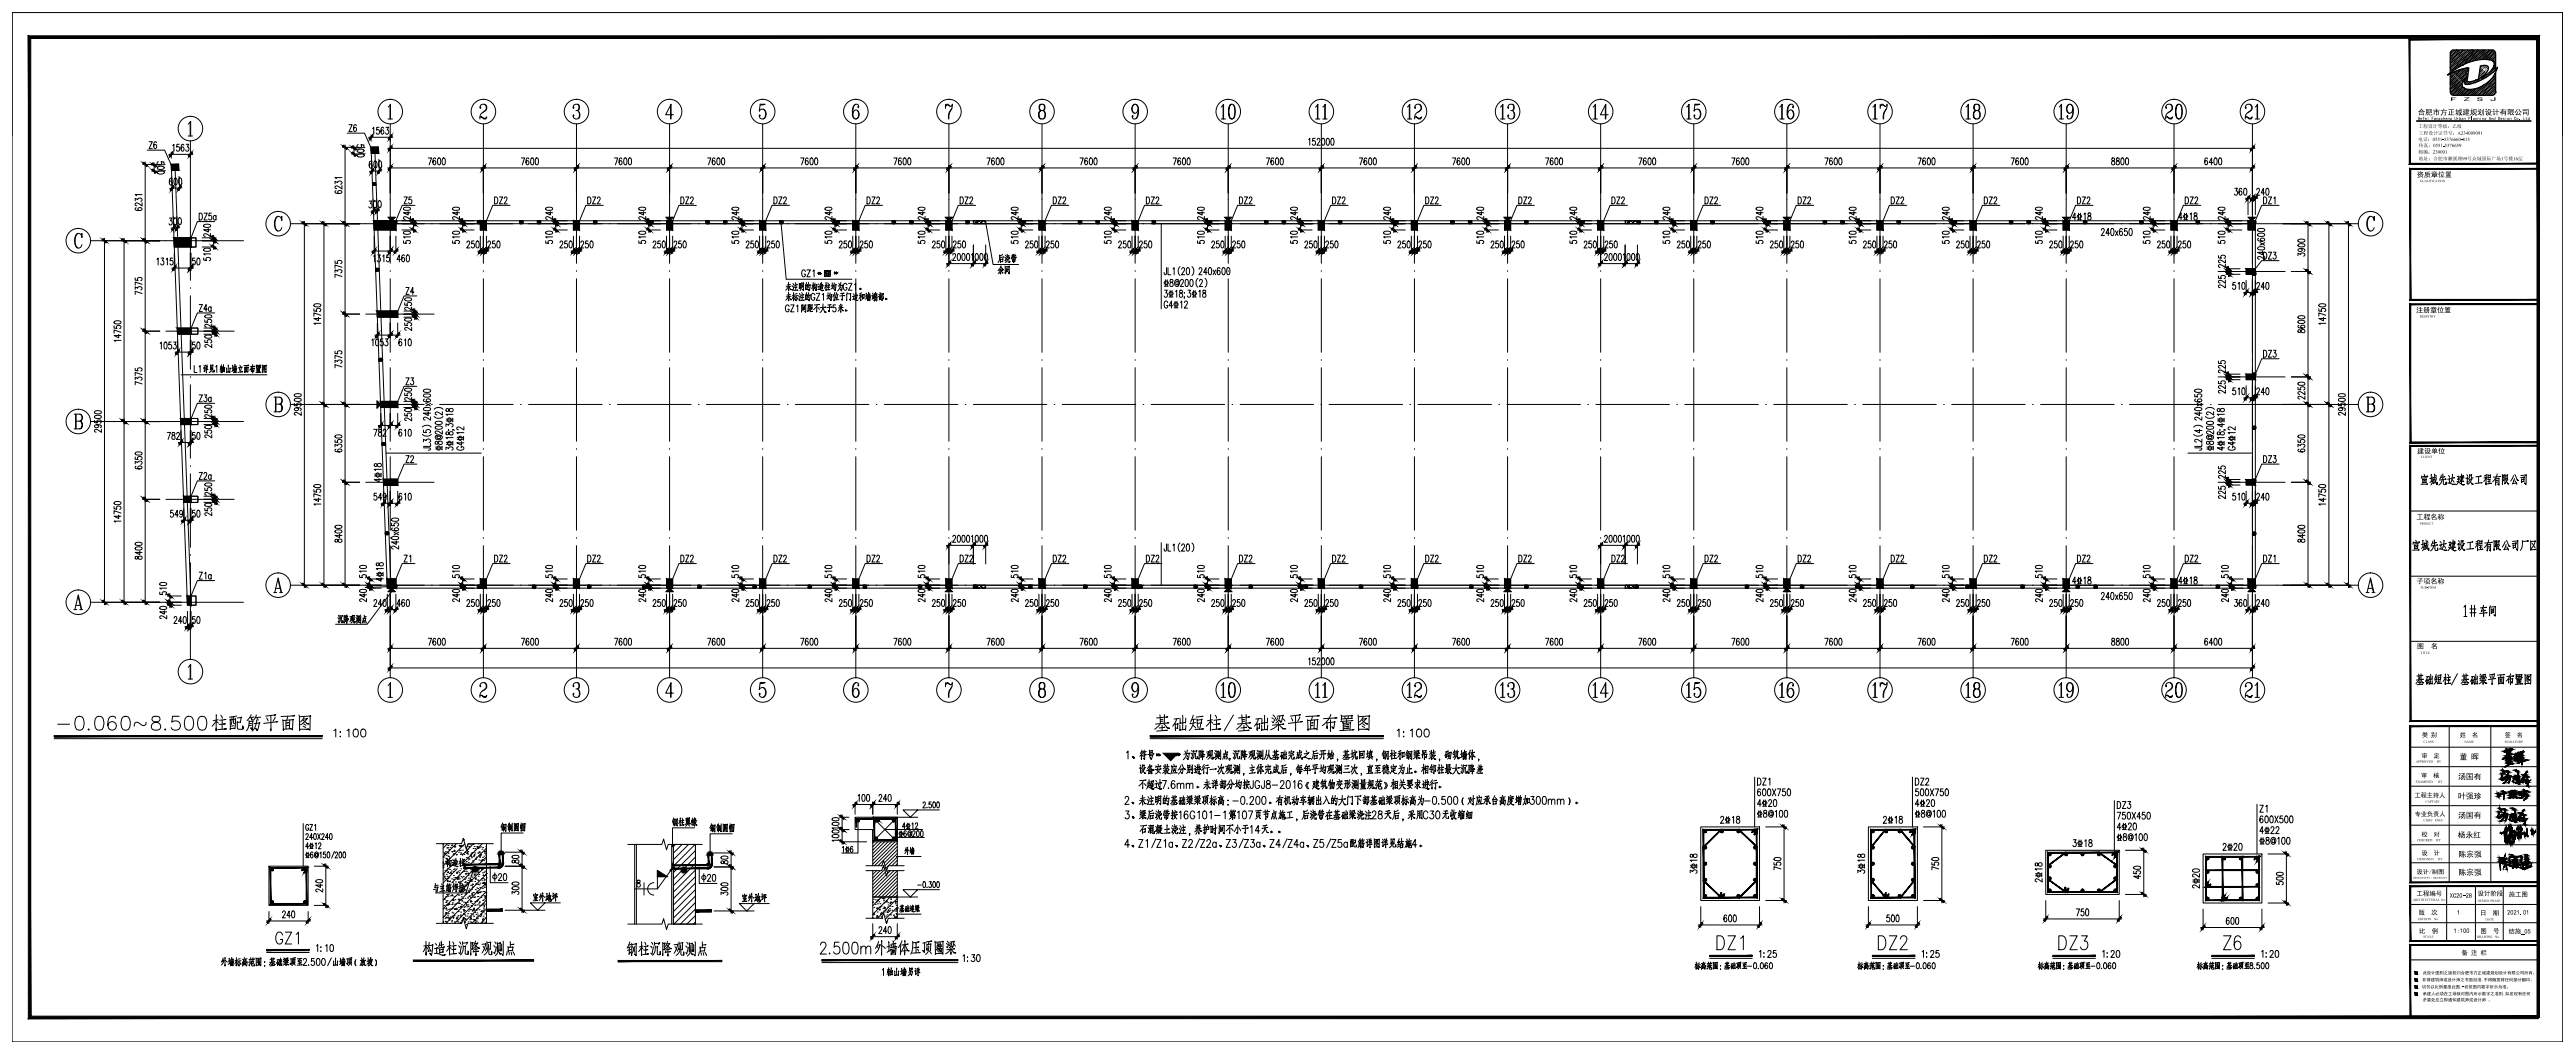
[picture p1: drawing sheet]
<svg xmlns="http://www.w3.org/2000/svg" width="1051mm" height="430mm" viewBox="0 0 1051 430" stroke-linecap="round" stroke-linejoin="round" font-family="sans-serif">
<g fill="none" stroke="#000" stroke-width=".41">
<path d="M4.9 5.1h1041v420h-1041zM4.9 5.1v50.2M1045.9 5.1v50.2M1000 33.8h.1M1000 27.6v.1M1000 25.3v.1M1000 36.1h.1M1000 25.3h.1M1000.1 21.4h.1M1000.1 27.6h-.1M1000.1 23.7h.1M1000.1 36.1h-.1"/>
<path d="M1000.1 32.1l.1 .1M1000.1 26h.1M1000.2 34.4h.1M1000.2 28.2h.1M1000.2 32.1l-.1 .1M1000.2 26h.1M1000.2 36.7h.1M1000.2 22h.1M1000.2 30.5h.1M1000.3 24.3h.1M1000.3 32.8h.1M1000.3 32.7v.1"/>
<path d="M1000.3 26.6h.1M1000.3 35h.1M1000.3 28.9h.1M1000.3 28.8h.1M1000.4 22.7h.1M1000.4 37.3h.1M1000.4 35l-.1 .1M1000.4 31.1h.1M1000.4 22.6h.1M1000.4 28.8l-.1 .1M1000.4 24.9h.1M1000.4 33.4h.1"/>
<path d="M1000.4 27.2h.1M1000.5 27.2h.1M1000.5 35.7h.1M1000.5 24.9h.1M1000.5 33.3v.1M1000.5 21h.1M1000.5 37.9h.1M1000.5 23.3h.1M1000.5 23.2l.1 .1M1000.5 35.6v.1M1000.6 31.7h.1M1000.6 25.5h.1"/>
<path d="M1000.6 23.2h.1M1000.6 37.9h-.1M1000.6 34h.1M1000.6 27.8h.1M1000.6 36.3h.1M1000.6 36.2v.1M1000.7 21.6h.1M1000.7 27.8h.1M1000.7 38.5h.1M1000.7 23.9h.1M1000.7 30h.1M1000.7 32.3h.1"/>
<path d="M1000.7 30v.1M1000.7 26.1h.1M1000.7 23.8v.1M1000.7 38.5v.1M1000.8 26.1h.1M1000.8 28.4h.1M1000.8 22.2h.1M1000.8 34.6h-.1M1000.8 30.7h.1M1000.8 30.6l.1 .1M1000.9 22.2h.1M1000.9 28.4h-.1"/>
<path d="M1000.9 36.8l-.1 .1M1000.9 32.9h.1M1000.9 26.7v.1M1000.9 30.6l-.1 .1M1000.9 24.4v.1M1000.9 20.6h.1M1000.9 20.5h.1M1001 35.2h.1M1001 37.5h.1M1001 22.8h.1M1001 29h.1M1001 31.3h.1"/>
<path d="M1001 31.2v.1M1001 25.1h.1M1001 33.6h.1M1001 33.5v.1M1001.1 27.4h.1M1001.1 27.3v.1M1001.1 35.8h.1M1001.1 25.1h.1M1001.1 21.2h.1M1001.1 29.6h.1M1001.1 21.1v.1M1001.1 38.1h.1"/>
<path d="M1001.1 23.4h.1M1001.1 31.9h.1M1001.2 31.8v.1M1001.2 29.6h-.1M1001.2 25.7h.1M1001.2 23.4h.1M1001.2 38l-.1 .1M1001.2 28h.1M1001.2 36.4h.1M1001.2 25.6v.1M1001.3 21.8h.1M1001.3 34.1h-.1"/>
<path d="M1001.3 30.2h.1M1001.3 21.7v.1M1001.3 24v.1M1001.3 36.4h.1M1001.3 38.7h.1M1001.3 27.9l-.1 .1M1001.3 24h.1M1001.3 32.5h.1M1001.3 26.3h.1M1001.3 30.2v.1M1001.4 34.8h.1M1001.4 24h.1"/>
<path d="M1001.4 28.5v.1M1001.4 37h.1M1001.4 34.7v.1M1001.4 26.3h.1M1001.4 34.7h.1M1001.4 22.4h.1M1001.4 30.8h.1M1001.5 24.6h.1M1001.5 33.1h.1M1001.5 26.9h.1M1001.5 30.8h-.1M1001.5 35.4h.1"/>
<path d="M1001.6 20.7h.1M1001.6 33.1h-.1M1001.6 37.6h.1M1001.6 35.3v.1M1001.6 23h.1M1001.6 31.4h.1M1001.6 25.3h.1M1001.6 25.2h.1M1001.6 33.7h.1M1001.7 27.5h.1M1001.7 33.7h.1M1001.7 21.3h.1"/>
<path d="M1001.7 35.9v.1M1001.7 29.8h.1M1001.7 38.2l.1 .1M1001.7 23.6h.1M1001.7 35.9h.1M1001.8 23.6h.1M1001.8 32v.1M1001.8 32h.1M1001.8 25.9h.1M1001.8 38.2h.1M1001.8 34.3h.1M1001.8 25.8v.1"/>
<path d="M1001.8 23.5v.1M1001.8 38.2l-.1 .1M1001.8 28.1h.1M1001.8 36.6h.1M1001.9 21.9h.1M1001.9 36.6h.1M1001.9 34.3h-.1M1001.9 28.1h.1M1001.9 24.2h.1M1001.9 32.7h.1M1001.9 30.3v.1M1001.9 38.8h.1"/>
<path d="M1002 26.5h.1M1002 26.4h.1M1002 34.9h.1M1002 37.2h.1M1002 22.5h.1M1002 31h.1M1002 34.9v.1M1002.1 24.8h.1M1002.1 33.3h.1M1002.1 31h.1M1002.1 22.5h.1M1002.1 37.2h-.1"/>
<path d="M1002.1 27.1h.1M1002.1 35.5h.1M1002.1 33.2h.1M1002.1 20.9h.1M1002.2 20.8v.1M1002.2 29.3h.1M1002.2 23.1h.1M1002.2 27l-.1 .1M1002.2 31.6h.1M1002.2 35.5h-.1M1002.2 25.4h.1M1002.2 37.8h.1"/>
<path d="M1002.2 37.7v.1M1002.2 29.3v.1M1002.2 33.9h.1M1002.3 27.7h.1M1002.3 36.1h.1M1002.3 21.5h.1M1002.3 33.8v.1M1002.3 21.4l.1 .1M1002.3 29.9h.1M1002.3 38.4h.1M1002.3 27.6v.1M1002.4 23.8h.1"/>
<path d="M1002.4 32.2h.1M1002.4 26h.1M1002.4 38.4h.1M1002.4 29.9l-.1 .1M1002.4 34.5h.1M1002.4 23.7v.1M1002.5 36.8h.1M1002.5 34.4v.1M1002.5 22.1h.1M1002.5 30.6h.1M1002.5 30.5v.1M1002.5 24.4h.1"/>
<path d="M1002.5 32.8h.1M1002.5 22v.1M1002.5 36.7v.1M1002.6 26.6h.1M1002.6 24.3h.1M1002.6 20.4h.1M1002.6 35.1h.1M1002.6 28.9h.1M1002.6 37.3l.1 .1M1002.6 22.7h.1M1002.6 35v.1M1002.6 37.3h.1"/>
<path d="M1002.6 26.6v.1M1002.7 31.2h.1M1002.7 20.4h.1M1002.7 25h.1M1002.7 33.4h.1M1002.7 24.9v.1M1002.7 31.1v.1M1002.7 27.2h.1M1002.7 35.7h.1M1002.7 24.9h.1M1002.8 21h.1M1002.8 35.7h.1"/>
<path d="M1002.8 33.4l-.1 .1M1002.8 29.5h.1M1002.8 38h.1M1002.8 27.2h.1M1002.8 23.3h.1M1002.8 37.9h.1M1002.8 31.8h.1M1002.8 29.4v.1M1002.8 25.6h.1M1002.9 25.5v.1M1002.9 34h.1M1002.9 36.3h.1"/>
<path d="M1002.9 21.7h.1M1002.9 34v.1M1002.9 38.6h.1M1003 23.9h.1M1003 32.4h.1M1003 30.1h-.1M1003 26.1l.1 .1M1003 32.3h.1M1003 34.6h.1M1003.1 36.9h.1M1003.1 26.1v.1M1003.1 22.3h.1"/>
<path d="M1003.1 26.1l-.1 .1M1003.1 22.2v.1M1003.1 30.7h.1M1003.1 34.6l-.1 .1M1003.1 24.5h.1M1003.1 33h.1M1003.1 22.2h.1M1003.2 26.8h.1M1003.2 35.2h.1M1003.2 20.6h.1M1003.2 29h.1M1003.2 35.2v.1"/>
<path d="M1003.2 22.9h.1M1003.2 37.5h.1M1003.3 31.3h.1M1003.3 29h.1M1003.3 25.1h.1M1003.3 29l-.1 .1M1003.3 33.6h.1M1003.3 27.4h.1M1003.3 35.9h.1M1003.3 33.5v.1M1003.4 21.2h.1M1003.4 29.7h.1"/>
<path d="M1003.4 33.6h-.1M1003.4 38.1h.1M1003.4 23.5h.1M1003.4 35.8l-.1 .1M1003.4 29.6v.1M1003.4 23.4l.1 .1M1003.5 25.7h.1M1003.5 34.2h.1M1003.5 38.1h-.1M1003.5 31.9h-.1M1003.5 25.7v.1M1003.5 21.8h.1"/>
<path d="M1003.5 30.3h.1M1003.5 30.2l.1 .1M1003.6 24.1h.1M1003.6 36.5h-.1M1003.6 38.7h.1M1003.6 36.4h.1M1003.6 32.5h.1M1003.6 36.4l-.1 .1M1003.6 26.3h.1M1003.6 34.8h.1M1003.6 32.5v.1M1003.7 28.6h.1"/>
<path d="M1003.7 37.1h.1M1003.7 26.3h.1M1003.7 22.4h.1M1003.7 30.9h.1M1003.7 30.8l.1 .1M1003.7 24.7h.1M1003.7 37v.1M1003.8 24.7h.1M1003.8 22.4h-.1M1003.8 33.2h.1M1003.8 30.8h.1M1003.8 30.8l-.1 .1"/>
<path d="M1003.8 35.4h.1M1003.8 33.1h.1M1003.8 20.8h.1M1003.8 29.2h.1M1003.8 26.9v.1M1003.8 37.7h.1M1003.9 23h.1M1003.9 20.8h-.1M1003.9 31.5h.1M1003.9 20.7v.1M1003.9 35.4h-.1M1003.9 37.6v.1"/>
<path d="M1003.9 31.4v.1M1003.9 25.3h.1M1003.9 37.6l-.1 .1M1004 21.4h.1M1004 36h.1M1004 33.7h-.1M1004 21.3v.1M1004 29.8h.1M1004 38.3h.1M1004 23.6h.1M1004 32.1h.1M1004 38.2v.1"/>
<path d="M1004 29.8v.1M1004.1 25.9h.1M1004.1 34.4h.1M1004.1 23.6h.1M1004.1 34.3h.1M1004.1 36.6h.1M1004.1 22h.1M1004.2 21.9v.1M1004.2 30.4h.1M1004.2 38.9h.1M1004.2 24.2h.1M1004.2 32.7h.1"/>
<path d="M1004.2 26.5h.1M1004.3 35h.1M1004.2 32.6v.1M1004.2 34.9l.1 .1M1004.3 32.7h-.1M1004.3 28.7v.1M1004.3 37.2h.1M1004.3 26.5h-.1M1004.3 22.6h.1M1004.3 31h.1M1004.4 24.8h.1M1004.4 35.6h.1"/>
<path d="M1004.4 20.9h.1M1004.4 33.3h.1M1004.4 29.4h.1M1004.4 33.3h-.1M1004.5 23.2h.1M1004.5 37.8h.1M1004.5 29.3v.1M1004.5 35.5h.1M1004.5 20.9h.1M1004.5 35.5l-.1 .1M1004.5 31.6h.1M1004.5 25.4h.1"/>
<path d="M1004.5 33.9h.1M1004.6 33.9h.1M1004.6 36.2h.1M1004.6 25.4h.1M1004.6 21.5h.1M1004.6 36.1v.1M1004.6 33.9h-.1M1004.6 25.4l-.1 .1M1004.6 30h.1M1004.6 38.4h.1M1004.6 23.8h.1M1004.6 32.3h.1"/>
<path d="M1004.6 29.9v.1M1004.7 26.1h.1M1004.7 32.2h.1M1004.7 38.4h-.1M1004.7 38.4l-.1 .1M1004.7 30h-.1M1004.7 34.5h.1M1004.7 28.3h.1M1004.7 36.8h.1M1004.7 26v.1M1004.7 30.6h.1M1004.7 34.5v.1"/>
<path d="M1004.8 30.6h.1M1004.8 36.8h.1M1004.8 22.1h-.1M1004.8 24.4h.1M1004.8 32.9h.1M1004.8 36.8h-.1M1004.8 26.6l.1 .1M1004.8 26.7h.1M1004.8 35.1h.1M1004.9 26.6h.1M1004.9 20.5h.1M1004.9 28.9h.1"/>
<path d="M1004.9 32.8l-.1 .1M1004.9 22.7v.1M1004.9 37.4h.1M1004.9 35.1h.1M1004.9 31.2h.1M1004.9 20.4v.1M1004.9 28.9v.1M1005 25h.1M1005 33.5h.1M1005 22.7h.1M1005 37.4h-.1M1005 31.2h-.1"/>
<path d="M1005 33.4v.1M1005 35.7h.1M1005 21.1h.1M1005 21l.1 .1M1005 29.5h.1M1005 38h.1M1005.1 23.4h.1M1005.1 38h.1M1005.1 21v.1M1005.1 23.3h.1M1005.1 31.8h.1M1005.1 29.5h.1"/>
<path d="M1005.1 25.6h.1M1005.1 29.5l-.1 .1M1005.2 36.3v.1M1005.2 21.7h.1M1005.2 30.1h.1M1005.2 38.6h.1M1005.2 23.9h.1M1005.2 24h.1M1005.2 21.6v.1M1005.3 32.4h.1M1005.3 30.1l-.1 .1M1005.3 26.2h.1"/>
<path d="M1005.3 23.9l-.1 .1M1005.3 38.6h-.1M1005.3 28.5h.1M1005.3 36.9h.1M1005.4 22.3h-.1M1005.4 30.8h.1M1005.4 30.7h.1M1005.4 36.9h.1M1005.4 28.5h-.1M1005.4 24.5v.1M1005.4 22.3h.1M1005.4 30.7v.1"/>
<path d="M1005.4 24.5h.1M1005.5 20.6h.1M1005.5 29.1h.1M1005.5 22.9h.1M1005.5 37.5h.1M1005.5 31.4h.1M1005.5 31.3l.1 .1M1005.6 25.2h.1M1005.6 31.3v.1M1005.6 25.1v.1M1005.6 31.3l-.1 .1M1005.6 35.9h.1"/>
<path d="M1005.6 21.3h.1M1005.6 21.2h.1M1005.6 29.7h.1M1005.7 38.1h.1M1005.7 29.7h.1M1005.7 23.5h.1M1005.7 21.2h.1M1005.7 31.9v.1M1005.7 25.8h.1M1005.7 25.7l.1 .1M1005.8 28.1h.1M1005.8 31.9l-.1 .1"/>
<path d="M1005.8 21.9h.1M1005.8 36.5h.1M1005.8 25.7l-.1 .1M1005.8 30.3h.1M1005.8 28h.1M1005.8 38.7l.1 .1M1005.8 24.1h.1M1005.9 38.7h.1M1005.9 24.1h.1M1005.9 38.7l-.1 .1M1005.9 24.1h-.1M1005.9 28.6h.1"/>
<path d="M1006 22.5h.1M1006 37.1h.1M1006 22.4h.1M1006 30.9h.1M1006 28.6h.1M1006 24.7h.1M1006 28.6l-.1 .1M1006 33.2h.1M1006.1 24.7l-.1 .1M1006.1 20.8h.1M1006.1 29.3h.1M1006.1 33.2h-.1"/>
<path d="M1006.1 29.2v.1M1006.1 37.7h.1M1006.1 23.1h.1M1006.1 31.5h.1M1006.1 29.2h.1M1006.2 25.3h.1M1006.2 33.8h.1M1006.2 23l-.1 .1M1006.2 21.4h.1M1006.2 25.3v.1M1006.2 29.9h.1M1006.3 29.8l-.1 .1"/>
<path d="M1006.3 38.3h.1M1006.3 23.7h.1M1006.3 21.4h.1M1006.3 29.8v.1M1006.3 25.9l.1 .1M1006.3 34.4h.1M1006.4 28.2h.1M1006.4 36.7h.1M1006.4 22h.1M1006.4 36.6h.1M1006.4 25.9v.1M1006.4 30.5h.1"/>
<path d="M1006.4 38.9h.1M1006.4 24.3h.1M1006.4 30.4l.1 .1M1006.4 36.6v.1M1006.5 24.2v.1M1006.5 32.7h.1M1006.5 28.8h.1M1006.5 37.3h.1M1006.6 22.6h.1M1006.6 31.1h.1M1006.6 28.8h-.1M1006.6 24.9h.1"/>
<path d="M1006.6 22.6v.1M1006.6 37.2l-.1 .1M1006.6 33.3h.1M1006.6 31v.1M1006.7 29.4h.1M1006.7 37.9h.1M1006.7 21h.1M1006.7 23.2h.1M1006.7 31.7h.1M1006.7 20.9h.1M1006.8 31.7h.1M1006.8 29.4h-.1"/>
<path d="M1006.8 23.2h.1M1006.8 33.9v.1M1006.8 25.4v.1M1006.8 21.6h.1M1006.9 27.8h.1M1006.9 30h.1M1006.9 38.5h.1M1006.9 21.5v.1M1006.9 38.4v.1M1006.9 23.8h.1M1006.9 32.3h.1M1006.9 30v.1"/>
<path d="M1007 28.4h.1M1007 36.8h.1M1007 22.2h.1M1007 30.6h.1M1007 28.3h.1M1007.1 24.4h.1M1007.1 24.5h.1M1007.1 22.1l-.1 .1M1007.1 20.5h.1M1007.1 24.4v.1M1007.2 28.9v.1M1007.2 37.4v.1"/>
<path d="M1007.2 22.8h.1M1007.2 37.4h.1M1007.2 25h.1M1007.2 22.7v.1M1007.2 33.5h.1M1007.3 21.1h.1M1007.3 25l-.1 .1M1007.3 38h.1M1007.3 23.4h.1M1007.4 23.4h-.1M1007.4 34.1h.1M1007.4 27.9h.1"/>
<path d="M1007.5 21.7h.1M1007.5 38.6h.1M1007.5 38.7h.1M1007.5 24h.1M1007.5 38.6v.1M1007.5 21.7v.1M1007.6 24h-.1M1007.6 37h.1M1007.6 22.3v.1M1007.6 36.9v.1M1007.7 24.6h.1M1007.7 37h-.1"/>
<path d="M1007.7 20.7h.1M1007.8 20.6v.1M1007.8 37.6h.1M1007.8 23h.1M1007.8 22.9h.1M1007.8 25.2h.1M1007.8 33.7h.1M1007.9 21.3h.1M1007.9 38.2h.1M1007.9 23.5h.1M1008 38.2h.1M1008 34.3h.1"/>
<path d="M1008 36.5h.1M1008.1 21.9h.1M1008.1 38.8h.1M1008.2 24.1h-.1M1008.2 38.8h-.1M1008.2 37.2h.1M1008.2 37.1h.1M1008.2 22.5h.1M1008.3 24.8h.1M1008.3 24.7v.1M1008.3 20.9h.1M1008.4 37.7h.1"/>
<path d="M1008.4 23.1h.1M1008.4 20.8l-.1 .1M1008.4 37.7v.1M1008.5 33.8v.1M1008.5 23.1h-.1M1008.5 21.4h.1M1008.5 38.4h.1M1008.6 23.7h.1M1008.6 21.4h.1M1008.6 36.7h.1M1008.7 22.1h.1M1008.7 36.7h.1"/>
<path d="M1008.7 24.3h.1M1008.8 24.3h-.1M1008.8 37.3h.1M1008.8 20.4h.1M1008.8 22.7h.1M1008.9 22.6v.1M1008.9 37.3h-.1M1008.9 24.9h.1M1008.9 33.4h.1M1008.9 24.9v.1M1009 21h.1M1009 37.9h.1"/>
<path d="M1009 23.3h.1M1009 23.2v.1M1009 23.2h.1M1009.1 34h.1M1009.1 21.6h.1M1009.1 23.9h.1M1009.1 38.5h.1M1009.2 21.6h-.1M1009.2 38.5h.1M1009.3 36.9h.1M1009.3 22.2h.1M1009.3 24.5h.1"/>
<path d="M1009.3 36.8v.1M1009.4 24.5h.1M1009.4 20.5h.1M1009.4 37.5h.1M1009.4 22.8h.1M1009.5 37.4v.1M1009.5 33.6h.1M1009.5 22.8h.1M1009.5 33.5v.1M1009.5 22.8h-.1M1009.6 21.1v.1M1009.6 23.4h.1"/>
<path d="M1009.6 38.1h.1M1009.7 23.4h-.1M1009.7 23.4l-.1 .1M1009.7 36.4h.1M1009.7 21.8h.1M1009.7 21.7l.1 .1M1009.7 38.7h.1M1009.8 24v.1M1009.8 21.7v.1M1009.8 38.7h.1M1009.8 36.4l-.1 .1M1009.8 24h.1"/>
<path d="M1009.8 21.7l-.1 .1M1009.9 37h.1M1009.9 22.4h.1M1010 33.1h.1M1010 22.4h-.1M1010 24.6h.1M1010 20.7h.1M1010 23h.1M1010 37.6h.1M1010.1 23h.1M1010.1 37.6h.1M1010.1 37.6l-.1 .1"/>
<path d="M1010.1 33.7h.1M1010.2 21.3h.1M1010.2 38.2v.1M1010.2 23.6h.1M1010.3 23.6h-.1M1010.3 36.6h.1M1010.3 21.9h.1M1010.4 36.5v.1M1010.4 24.2h.1M1010.4 21.9h.1M1010.4 36.6h-.1M1010.4 38.8h.1"/>
<path d="M1010.4 32.6v.1M1010.5 22.5h.1M1010.5 37.2h.1M1010.5 33.3h.1M1010.6 20.9h.1M1010.6 37.8h.1M1010.7 23.1h.1M1010.7 23.2h.1M1010.7 37.8h.1M1010.7 20.9h.1M1010.8 36.1h.1M1010.8 21.5h.1"/>
<path d="M1010.8 38.4h.1M1010.8 23.7l.1 .1M1010.8 21.4v.1M1010.9 23.7h.1M1010.9 23.7l-.1 .1M1010.9 22.1h.1M1010.9 36.7v.1M1011 22.1h.1M1011 24.4h.1M1011 24.3v.1M1011 32.8h.1M1011 24.3h.1"/>
<path d="M1011.1 20.5h.1M1011.1 37.4h.1M1011.1 20.4h.1M1011.1 22.7h.1M1011.1 37.3h.1M1011.1 20.4v.1M1011.2 22.7h-.1M1011.2 21h.1M1011.2 38h.1M1011.3 23.3h.1M1011.3 37.9v.1M1011.3 21l-.1 .1"/>
<path d="M1011.4 21.7h.1M1011.4 36.3h.1M1011.4 21.6v.1M1011.4 23.9h.1M1011.4 38.6h.1M1011.4 32.4h.1M1011.5 23.9h-.1M1011.5 36.9h.1M1011.5 22.3h.1M1011.6 36.9h-.1M1011.6 33h.1M1011.6 22.2v.1"/>
<path d="M1011.7 20.6h.1M1011.7 37.5h.1M1011.7 22.8l.1 .1M1011.7 31.3h.1M1011.8 21.2h.1M1011.8 35.8l.1 .1M1011.8 38.1h.1M1011.9 23.5h.1M1011.9 38.1h.1M1011.9 35.8l-.1 .1M1011.9 31.9h.1M1011.9 23.4v.1"/>
<path d="M1012 36.5h.1M1012 21.8h.1M1012 30.3h.1M1012 38.7h.1M1012 24.1h.1M1012 32.5h.1M1012.1 28.6h.1M1012.1 37.1h.1M1012.2 22.4h.1M1012.2 30.8v.1M1012.2 37v.1M1012.2 27h.1"/>
<path d="M1012.2 35.4h.1M1012.3 20.8h.1M1012.3 29.2v.1M1012.3 23h.1M1012.3 31.5h.1M1012.3 37.7h.1M1012.3 37.6v.1M1012.4 23h.1M1012.4 27.5l.1 .1M1012.4 21.4h.1M1012.4 36h.1M1012.5 29.8h.1"/>
<path d="M1012.5 21.3v.1M1012.5 23.7h.1M1012.5 38.3h.1M1012.5 23.6h.1M1012.5 32.1h.1M1012.5 23.6v.1M1012.6 28.1v.1M1012.6 36.6h.1M1012.6 30.4h.1M1012.6 22h.1M1012.6 24.3h.1M1012.6 38.9h.1"/>
<path d="M1012.7 24.2h.1M1012.7 22h-.1M1012.7 28.8h.1M1012.7 37.2h.1M1012.8 22.6h.1M1012.8 31h.1M1012.8 22.5v.1M1012.9 27.1h.1M1012.9 35.6h.1M1012.9 20.9h.1M1012.9 35.5v.1M1012.9 29.4h.1"/>
<path d="M1012.9 37.9h.1M1012.9 23.2h.1M1012.9 37.8v.1M1012.9 31.6l.1 .1M1012.9 20.9v.1M1013 23.2h-.1M1013 36.2h.1M1013 21.5l.1 .1M1013.1 30h.1M1013.1 38.4h.1M1013.1 27.7l-.1 .1M1013.1 23.8h.1"/>
<path d="M1013.1 32.2v.1M1013.2 28.3h.1M1013.2 36.8h.1M1013.2 22.1h.1M1013.2 30.6h.1M1013.2 28.3v.1M1013.3 22.1h.1M1013.3 35.1h.1M1013.3 35.1v.1M1013.3 28.9h.1M1013.3 37.4h.1M1013.4 20.5h-.1"/>
<path d="M1013.4 37.4h.1M1013.4 26.7h-.1M1013.4 22.7v.1M1013.4 27.3h.1M1013.5 35.8h.1M1013.5 21.1h.1M1013.5 29.5v.1M1013.5 27.2v.1M1013.5 38h.1M1013.5 21v.1M1013.6 23.3v.1M1013.6 31.8h.1"/>
<path d="M1013.6 38h-.1M1013.6 21.1h-.1M1013.6 36.4h.1M1013.6 21.7h.1M1013.6 36.3l.1 .1M1013.7 30.1h.1M1013.7 38.6h.1M1013.7 27.9h-.1M1013.7 23.9v.1M1013.7 21.7h.1M1013.7 23.9h.1M1013.8 34.7h.1"/>
<path d="M1013.8 23.9l-.1 .1M1013.8 37h.1M1013.8 22.3h.1M1013.8 36.9h.1M1013.9 22.3h-.1M1013.9 35.3h.1M1013.9 20.6h.1M1013.9 26.8h.1M1014 29.1h.1M1014 37.6h.1M1014 35.2l-.1 .1M1014 22.9h.1"/>
<path d="M1014 20.6h.1M1014 31.3v.1M1014 20.6l-.1 .1M1014.1 27.5h.1M1014.1 21.3h.1M1014.1 35.9h.1M1014.1 29.7h.1M1014.1 38.2h.1M1014.1 21.2h.1M1014.1 23.5h.1M1014.2 38.1h.1M1014.2 21.2l-.1 .1"/>
<path d="M1014.2 23.5h.1M1014.2 36.5h.1M1014.3 36.5h.1M1014.3 21.8v.1M1014.3 28h.1M1014.3 24.1h.1M1014.3 38.7v.1M1014.3 24.2h.1M1014.4 34.8h.1M1014.4 34.9h.1M1014.4 37.1h.1M1014.4 22.5h.1"/>
<path d="M1014.4 28.6h.1M1014.4 30.9h.1M1014.4 22.4l.1 .1M1014.5 22.4v.1M1014.5 35.5h.1M1014.5 20.8h.1M1014.5 35.4l.1 .1M1014.5 27h.1M1014.6 23.1h.1M1014.6 37.7h.1M1014.6 35.4h.1M1014.6 31.5h.1"/>
<path d="M1014.6 20.8h.1M1014.6 29.2v.1M1014.7 27.6h.1M1014.7 36.1h.1M1014.7 21.4h.1M1014.7 36v.1M1014.7 38.3h.1M1014.7 23.7h.1M1014.8 23.7h.1M1014.8 34.4h.1M1014.8 36.7h.1M1014.9 22h.1"/>
<path d="M1014.9 28.2h.1M1014.9 30.4v.1M1014.9 36.6v.1M1014.9 24.3h.1M1014.9 35h.1M1015 24.3h.1M1015 35h.1M1015 37.3h.1M1015 22.6h.1M1015 28.8h.1M1015.1 22.6h.1M1015.1 31.1h.1"/>
<path d="M1015.1 22.6l-.1 .1M1015.1 27.1l.1 .1M1015.1 35.6h.1M1015.1 21h.1M1015.2 20.9v.1M1015.2 37.9h.1M1015.2 35.6h.1M1015.2 23.2h.1M1015.2 33.9l.1 .1M1015.3 33.9v.1M1015.3 36.2h.1M1015.3 21.6h.1"/>
<path d="M1015.3 27.7v.1M1015.3 38.5h.1M1015.4 23.8h.1M1015.4 38.5h.1M1015.4 21.6h-.1M1015.4 34.6h.1M1015.5 36.8h.1M1015.5 34.5v.1M1015.5 22.2h.1M1015.5 30.6h.1M1015.5 30.6v.1M1015.6 35.2h.1"/>
<path d="M1015.6 20.5h.1M1015.6 35.1v.1M1015.6 22.8h.1M1015.6 37.4h.1M1015.6 20.5v.1M1015.7 33.5h.1M1015.7 35.8h.1M1015.8 21.2h.1M1015.8 21.1h.1M1015.8 38h.1M1015.8 35.7v.1M1015.8 23.4h.1"/>
<path d="M1015.9 23.4h-.1M1015.9 21.7v.1M1015.9 34.1h.1M1015.9 36.4h.1M1015.9 30.2h.1M1016 38.6h-.1M1016 30.2h-.1M1016 21.7l-.1 .1M1016 24h.1M1016 34.7h.1M1016 37h.1M1016.1 22.4h.1"/>
<path d="M1016.1 22.3h.1M1016.1 37h.1M1016.2 33v.1M1016.2 20.7h.1M1016.2 35.3h.1M1016.2 35.3v.1M1016.2 37.6h.1M1016.2 23h.1M1016.2 20.6v.1M1016.3 37.6h.1M1016.3 33.7h.1M1016.3 22.9l-.1 .1"/>
<path d="M1016.4 38.2h.1M1016.4 35.9v.1M1016.4 35.9h.1M1016.4 21.3h-.1M1016.4 23.5l.1 .1M1016.4 29.7h.1M1016.5 34.3h.1M1016.5 21.9h.1M1016.5 36.5v.1M1016.5 38.8h.1M1016.6 24.2h.1M1016.6 24.1v.1"/>
<path d="M1016.6 32.6h.1M1016.6 38.8h.1M1016.6 34.9h.1M1016.7 37.2h.1M1016.7 22.5h.1M1016.7 37.1v.1M1016.7 33.2h.1M1016.8 35.5h.1M1016.8 33.2h.1M1016.8 29.3h.1M1016.8 20.8v.1M1016.8 37.7l.1 .1"/>
<path d="M1016.9 23.1h.1M1016.9 20.8l-.1 .1M1016.9 29.3h-.1M1016.9 33.8v.1M1016.9 36.1h.1M1017 21.5h.1M1017 36.1h.1M1017 21.4v.1M1017 38.4h.1M1017 23.7h.1M1017 38.3v.1M1017 32.2h.1"/>
<path d="M1017.1 34.4h.1M1017.1 34.5h.1M1017.1 28.3h.1M1017.1 36.7h.1M1017.1 22.1h.1M1017.1 28.2h.1M1017.2 24.3h.1M1017.2 22l-.1 .1M1017.2 32.8h.1M1017.2 35l.1 .1M1017.2 24.3v.1M1017.3 28.9h.1"/>
<path d="M1017.3 20.4h.1M1017.3 35h.1M1017.3 22.7h.1M1017.3 37.3h.1M1017.3 28.8v.1M1017.3 24.9h.1M1017.4 33.4h.1M1017.4 35.7h.1M1017.4 21h.1M1017.4 24.9l-.1 .1M1017.4 29.4l.1 .1M1017.4 37.9h.1"/>
<path d="M1017.4 23.3h.1M1017.5 31.7h.1M1017.5 31.8h.1M1017.5 29.4h.1M1017.5 34h.1M1017.5 23.2v.1M1017.5 27.8h.1M1017.6 27.8h.1M1017.6 36.3h.1M1017.6 21.6h.1M1017.6 36.2v.1M1017.6 38.5h.1"/>
<path d="M1017.6 23.9h.1M1017.6 32.3h.1M1017.7 34.6h.1M1017.7 28.4h.1M1017.7 36.9h.1M1017.7 22.2h.1M1017.8 28.4l-.1 .1M1017.8 24.5h.1M1017.8 33h.1M1017.8 32.9h.1M1017.8 26.7v.1M1017.8 35.2h.1"/>
<path d="M1017.9 22.8h.1M1017.9 37.5h.1M1017.9 31.3h.1M1017.9 29h.1M1018 25.1h.1M1018 33.6h.1M1018 22.8l-.1 .1M1018 27.3v.1M1018 35.8h.1M1018 33.5v.1M1018.1 21.2h.1M1018 21.2h.1"/>
<path d="M1018 38.1h.1M1018.1 23.4h.1M1018.1 31.9h.1M1018.1 25.7h.1M1018.1 38.1h-.1M1018.1 34.1l.1 .1M1018.1 23.4v.1M1018.2 27.9v.1M1018.2 36.4h.1M1018.2 34.1h.1M1018.2 30.3h.1M1018.2 24l.1 .1"/>
<path d="M1018.2 32.5h.1M1018.2 21.7v.1M1018.3 21.8h-.1M1018.3 30.2l-.1 .1M1018.3 32.5h.1M1018.3 26.3h.1M1018.3 34.8h.1M1018.3 28.6h.1M1018.3 37h.1M1018.3 22.4h.1M1018.4 30.9h.1M1018.4 28.5v.1"/>
<path d="M1018.4 22.4h.1M1018.4 30.8v.1M1018.4 30.8h.1M1018.4 24.7h.1M1018.4 24.6v.1M1018.4 33.1h.1M1018.4 26.9h.1M1018.4 35.4h.1M1018.5 37.6h.1M1018.5 23h.1M1018.5 31.5h.1M60.8 57.8h1.4l-1.4 2.8h1.4"/>
<path d="M63.9 58.2l-.6-.4a1.81 1.81 0 0 0 .1 2.8 .84 .84 0 0 0 .5-.9 .84 .84 0 0 0-.9-.7l-.3 .7M70.5 59.4l.5-.5v2.8M73.1 58.9h-.9l-.1 1.2a.8 .8 0 0 1 1.2 .7 .8 .8 0 0 1-1.2 .6l-.1-.2M75 59.3l-.5-.4a1.83 1.83 0 0 0 .1 2.8 .84 .84 0 0 0 .5-1 .84 .84 0 0 0-.9-.6l-.3 .7M76 58.9h1l-.6 1.1a.79 .79 0 0 1 .8 1.1 .79 .79 0 0 1-1.4 .1M76.8 50.6l1-1.1v6M76.8 55.5h1.8M77.6 49.8v5.7M77.7 57.5v56.9M140.8 59.1v180.7M141.7 54.3h7.1l2.7 6.1 .9 .9M142.4 50.9h1.3l-1.3 2.8h1.3"/>
<path d="M144.4 59.4l.2 4.5M145.4 51.3l-.5-.4a1.8 1.8 0 0 0 .1 2.8 .83 .83 0 0 0 .5-1 .83 .83 0 0 0-.9-.6l-.3 .7M146.2 59l-.3 .1a.8 .8 0 0 0 .7 1.2 .8 .8 0 0 0 .7-1.2h1.2v1M150.5 56h9.8M151.5 55v2.6M152.1 52.5l.4-.6v2.9M154.7 51.9h-.9l-.1 1.2a.8 .8 0 0 1 1.2 .7 .8 .8 0 0 1-1.2 .7l-.1-.3M156.6 52.3l-.6-.4a1.81 1.81 0 0 0 .1 2.9 .84 .84 0 0 0 .6-1 .84 .84 0 0 0-.9-.7l-.3 .7M157.5 51.9h1.1l-.6 1.1a.81 .81 0 0 1 .6 1.1 .81 .81 0 0 1-1.2 .4l-.1-.3M158.4 43.7l1-1.2v6M158.4 48.5h1.8M159.2 42.8v5.7"/>
<path d="M159.3 50.5v56.9M196.1 43.7v.5l-.2-.2a1.39 1.39 0 0 1 1.8-1.5 1.57 1.57 0 0 1 1 1.4 1.57 1.57 0 0 1-.8 1.5 2.74 2.74 0 0 0-2 3.1M196.5 47.7l1 .8h.8l.4-.8-.6 .5-1.6-.5-.6 .3M197.3 50.5v56.9M197.7 42.5a1.67 1.67 0 0 1 0 2.9l-.8 .6M234.1 43.7l.2 .3-.2 .2-.2-.2a1.3 1.3 0 0 1 1-1.5h.8a1.51 1.51 0 0 1 .6 2.3l-1.2 .3M235.3 50.5v56.9M235.7 42.5a1.61 1.61 0 0 1 0 2.6 1.72 1.72 0 0 1 1 2.3 1.72 1.72 0 0 1-2.4 .8l-.4-.8 .2-.6 .2 .3-.2 .3M236.3 45.7a2.39 2.39 0 0 1-.2 2.5M273.3 50.5v56.9M273.7 43.1v5.4M274.9 46.8h-3.2l2.2-4.3v6"/>
<path d="M310.3 42.8l2-.3h-2l-.4 2.9a1.41 1.41 0 0 1 1.3-.9 1.41 1.41 0 0 1 1.3 .9 1.86 1.86 0 0 1 0 2.3 1.86 1.86 0 0 1-2.2 .5l-.4-.8 .2-.6v.6M311.3 50.5v56.9M311.5 44.5a2.48 2.48 0 0 1 0 4M349.3 42.5a4.4 4.4 0 0 0-.6 5.7l.4 .3M349.3 50.5v56.9M349.9 45.1a2.28 2.28 0 0 1-.4 3.4M350.3 43.4l-.2 .3 .2 .3v-1.2a1.35 1.35 0 0 0-1.5-.1 1.35 1.35 0 0 0-.7 1.3 3.8 3.8 0 0 0 1 4.5 1.91 1.91 0 0 0 1.6-1.7 1.91 1.91 0 0 0-1.4-2l-.6 .3-.6 1.4M385.9 43.7l.6-1.2h.4l1 .9h.4l.4-.9a5.6 5.6 0 0 1-1.2 3.8l-.2 2.2M385.9 42.5v1.7M386.1 43.1l.8-.3 1 .6M387.3 50.5v58M388.5 44.2a5.1 5.1 0 0 0-1.4 4.3"/>
<path d="M424.9 42.5a1.55 1.55 0 0 0-.6 2.3l1.4 .3a1.51 1.51 0 0 0 .6-2.3l-1.4-.3a1.61 1.61 0 0 0 0 2.6M425.3 50.5v56.9M425.7 42.5a1.61 1.61 0 0 1 0 2.6l.6 .3a2.03 2.03 0 0 1-.6 3.1l-1.4-.3a2.01 2.01 0 0 1 .6-3.1l-.4 .3a2.24 2.24 0 0 0 .4 3.1M426.1 45.4a2.19 2.19 0 0 1-.4 3.1M463.1 42.5a2.24 2.24 0 0 0 0 3.8M463.3 50.5v56.9M463.5 42.5l.4 .3a5.4 5.4 0 0 1-.2 5.4M464.5 44.5a1.51 1.51 0 0 1-1.4 1.8 1.95 1.95 0 0 1-1.2-2.1 1.95 1.95 0 0 1 1.6-1.7l.6 .3a5.3 5.3 0 0 1-.2 5.4l-1.2 .3-.6-.8 .2-.6 .2 .3-.2 .3M498.4 43.7l1-1.2v6M498.4 48.5h1.8M499.2 42.8v5.7M501.3 50.5v56.9"/>
<path d="M502.6 42.5a3.1 3.1 0 0 0-1.2 3.5l.6 2.2 1 .3a3.1 3.1 0 0 0 1.2-3.4l-.2-1.4-.4-.9-.6-.3a1.19 1.19 0 0 0-1.2 1.2v3.7l.8 1.1M503.4 42.8l.4 .9 .2 2.3-.4 2-.6 .5M534.1 57l.5-.6v2.9M536.7 56.4h-.9l-.1 1.2a.8 .8 0 0 1 1.2 .7 .8 .8 0 0 1-1.2 .7l-.1-.3M536.9 43.7l1-1.2v6M536.9 48.5h1.8M537.6 57.1l.1-.4a.62 .62 0 0 1 .9-.1 .62 .62 0 0 1 0 .9l-1.1 1.8h1.3M537.7 42.8v5.7M539.3 50.5v56.9M539.7 56.6l.4-.2 .5 .6v1.7l-.5 .6-.6-.6zM539.9 43.7l1-1.2v6M539.9 48.5h1.8"/>
<path d="M540.7 42.8v5.7M541.5 56.6h.8l.2 .4v1.7l-.5 .6-.7-.6zM543.4 56.6h.8l.2 .4v1.7l-.5 .6-.7-.6zM574.4 43.7l1-1.2v6M574.4 48.5h1.8M575.2 42.8v5.7M577.3 50.5v56.9M577.6 43.7v.5l-.2-.2a1.38 1.38 0 0 1 1.8-1.5 1.57 1.57 0 0 1 1 1.4 1.57 1.57 0 0 1-.8 1.5 2.69 2.69 0 0 0-2 3.1M578 47.7l1 .8h.8l.4-.8-.6 .5-1.6-.5-.6 .3M579.2 42.5l.4 .3a1.96 1.96 0 0 1-1.2 3.2M612.4 43.7l1-1.2v6M612.4 48.5h1.8"/>
<path d="M613.2 42.8v5.7M615.3 50.5v56.9M615.6 43.7v.5l-.2-.2a1.34 1.34 0 0 1 1-1.5 1.34 1.34 0 0 1 1.6 .9l-.2 1.4-1.2 .3M617.2 42.5a1.58 1.58 0 0 1 0 2.6 1.72 1.72 0 0 1 1 2.3 1.72 1.72 0 0 1-2.4 .8l-.4-.8 .2-.6v.6M617.8 45.7a2.44 2.44 0 0 1-.2 2.5M650.2 43.7l1-1.2v6M650.2 48.5h1.8M651 42.8v5.7M653.3 50.5v58M655.2 43.1v5.4M656.4 46.8h-3.2l2.2-4.3v6M688.4 43.7l1-1.2v6"/>
<path d="M688.4 48.5h1.8M689.2 42.8v5.7M691.3 50.5v56.9M691.8 42.8l2-.3h-2l-.4 2.9a1.4 1.4 0 0 1 1.3-.9 1.4 1.4 0 0 1 1.3 .9 1.86 1.86 0 0 1 0 2.3 1.86 1.86 0 0 1-2.2 .5l-.4-.8 .2-.6 .2 .3-.2 .3M693 44.5a2.45 2.45 0 0 1 0 4M726.4 43.7l1-1.2v6M726.4 48.5h1.8M727.2 42.8v5.7M729.3 50.5v56.9M730.8 42.5a4.5 4.5 0 0 0-.6 5.7l.4 .3M731.4 45.1a2.28 2.28 0 0 1-.4 3.4M731.8 43.4l-.2 .3 .2 .3v-1.2a1.35 1.35 0 0 0-1.5-.1 1.35 1.35 0 0 0-.7 1.3 4.7 4.7 0 0 0 .4 4.2 1.24 1.24 0 0 0 2-.5 1.91 1.91 0 0 0-1.2-2.9l-1 .9-.2 .8"/>
<path d="M764.4 43.7l1-1.2v6M764.4 48.5h1.8M765.2 42.8v5.7M767.3 50.5v56.9M767.4 43.7l.6-1.2h.4l1 .9h.4l.4-.9a5.9 5.9 0 0 1-1.2 3.8l-.2 2.2M767.4 42.5v1.7M767.6 43.1l.8-.3 1 .6M770 44.2a5.3 5.3 0 0 0-1.4 4.3M802.4 43.7l1-1.2v6M802.4 48.5h1.8M803.2 42.8v5.7M805.3 50.5v56.9"/>
<path d="M806.4 42.5a1.51 1.51 0 0 0-.6 2.3l1.4 .3a1.51 1.51 0 0 0 .6-2.3l-1.4-.3a1.61 1.61 0 0 0 0 2.6M807.2 42.5a1.61 1.61 0 0 1 0 2.6l.6 .3a2.03 2.03 0 0 1-.6 3.1l-1.4-.3a2.01 2.01 0 0 1 .6-3.1l-.4 .3a2.19 2.19 0 0 0 .4 3.1M807.6 45.4a2.19 2.19 0 0 1-.4 3.1M840.4 43.7l1-1.2v6M840.4 48.5h1.8M841.2 42.8v5.7M843.3 50.5v56.9M844.6 42.5a2.21 2.21 0 0 0 0 3.8M845 42.5l.4 .3a5.3 5.3 0 0 1-.2 5.4M846 44.5a1.54 1.54 0 0 1-1.4 1.8 1.95 1.95 0 0 1-1.2-2.1 1.95 1.95 0 0 1 1.6-1.7l.6 .3a5.4 5.4 0 0 1-.2 5.4l-1.2 .3-.6-.8 .2-.6v.6M884.1 43.7v.5l-.2-.2a1.49 1.49 0 0 1 2.3-1.2 1.49 1.49 0 0 1-.3 2.6 2.74 2.74 0 0 0-2 3.1M884.5 47.7l1 .8h.8l.4-.8-.6 .5-1.6-.5-.6 .3"/>
<path d="M885.7 42.5a1.65 1.65 0 0 1 0 2.9l-.8 .6M887.3 50.5v56.9M889.1 42.5a3.1 3.1 0 0 0-1.2 3.5l.6 2.2 1 .3a3.1 3.1 0 0 0 1.2-3.4l-.2-1.4-.4-.9-.6-.3a1.19 1.19 0 0 0-1.2 1.2v3.7l.8 1.1M889.9 42.8l.4 .9 .2 2.3-.4 2-.6 .5M916.6 43.7l.2 .3-.2 .2-.2-.2a1.3 1.3 0 0 1 1-1.5h.8a1.57 1.57 0 0 1 1 1.4 1.57 1.57 0 0 1-.8 1.5 2.7 2.7 0 0 0-2 3.1M917 47.7l1 .8h.8l.4-.8-.6 .5h-.6l-1-.5-.6 .3M918.2 42.5l.4 .3a1.96 1.96 0 0 1-1.2 3.2M919.3 50.5v56.9M920.4 43.7l1-1.2v6M920.4 48.5h1.8M921.2 42.8v5.7M986.3 49.3h46.7"/>
<path d="M986.3 49.5h46.7M58 79.4h-2.8l.5 .5M58.3 67.1h6.9M59.3 66.1v180.6M60.1 61.3h7.1l2.7 6.1M62.8 66.3l.2 4.5M64.3 68.2l2.1-.3 .6 .6-.5 .5-1.8 .1-.5-.5zM64.4 70l2.1-.2 .6 .6-.5 .5-1.8 .1-.6-.5zM64.6 66l-.2 .1a.8 .8 0 0 0 .7 1.2 .8 .8 0 0 0 .6-1.3l1.2 .1 .1 .9M67.4 67.2l-5.5 .2M67.5 69.7l-5.5 .2M68.9 63h9.8"/>
<path d="M69.9 67.1l3-.1 .1 2.5-3 .1zM69.9 67.1l6.6 179.8M69.9 62v2.6M70.1 72.1l.2 5.7M70.2 73.1l-.4-.4a1.75 1.75 0 0 0 0 2.9 .84 .84 0 0 0 .5-1 .84 .84 0 0 0-.9-.7l-.3 .7M71.2 72.8l.3-.1a1.83 1.83 0 0 1 .3 2.8l-.7-.5zM71.5 69.5l1 27.5M73.1 72l.2 5.7M73.1 72.7l.5-.1 .5 .5v1.8l-.4 .5-.5-.1-.2-.4zM74.2 76.7l-5 .1M136.7 75v-1l1.1 .5a.79 .79 0 0 1 1.2-.7 .79 .79 0 0 1 0 1.4M137.1 77.8l-.4 .6a1.81 1.81 0 0 0 2.9-.1 .84 .84 0 0 0-1-.6 .84 .84 0 0 0-.7 1l.7 .3"/>
<path d="M139.6 75.7v1.4l-1.8-1.2a.62 .62 0 0 0-1 .2 .62 .62 0 0 0 .6 .9M139.6 72.5h-2.9l.6 .4M139.8 60.1h7M145.9 61.2l1.4-.3 1.3 .5a1.83 1.83 0 0 1-2.9 .3zM145.9 63.1l1.5-.4 1.2 .6a1.69 1.69 0 0 1-2.8 .1zM149 60.2l-5.6 .2M149 62.7l-5.5 .2M151.5 60.1l3-.1v2.5l-3 .1zM151.5 60.1h1.2v1.2h-1.2zM151.5 60.1l6.6 179.9M151.5 60.6v.1M151.5 60.6h.1"/>
<path d="M151.5 61.1l.2 .2M151.5 60.9v.1M151.5 60.3h.1M151.5 60.9h.1M151.6 60.8h.1M151.6 60.6h.1M151.6 65.1l.3 5.8M151.7 60.9h.1M151.7 61.2h.1M151.8 60.3h.1M151.8 60.8h.1M151.8 66.2l-.6-.4a1.82 1.82 0 0 0 .2 2.8 .84 .84 0 0 0 .5-1 .84 .84 0 0 0-1-.6l-.2 .7"/>
<path d="M151.9 60.6h.1M151.9 61.1h.1M151.9 60.5h.1M151.9 60.1l.8 .7M151.9 60.2h.1M151.9 60.8h.1M151.9 60.1h.1M152 61.1h.1M152 74.5h1.2v1.2h-1.2zM152 60.8h-.1M152 75v.1M152 75h.1"/>
<path d="M152 74.8l1 .9M152 60.8h.1M152 75.4h.1M152 75.3h.1M152 75.5l.3 .2M152 74.7h.1M152 75.3v.1M152.1 61.2h.1M152.1 75.2h.1M152.2 75h.1M152.2 60.3h.1M152.2 75.3h.1"/>
<path d="M152.2 60.8v.1M152.3 60.5h.1M152.3 61h.1M152.3 75.6h.1M152.3 60.8h.1M152.3 60.2h.1M152.3 74.7h.1M152.3 75.2h.1M152.3 60.4h.1M152.4 74.7h.1M152.4 75h.1M152.4 75.6h.1"/>
<path d="M152.4 74.9h.1M152.4 61.1h.1M152.4 75.3h.1M152.4 74.5l.8 .8M152.4 74.6h.1M152.4 75.2l.1 .1M152.5 60.5h.1M152.5 75.2h.1M152.5 74.5h.1M152.5 60.3h.1M152.5 75.2v.1M152.5 75.5h.1"/>
<path d="M152.6 75.2h.1M152.6 60.2v.1M152.6 60.8h.1M152.6 61.1h.1M152.6 60.1h.1M152.6 75.6h.1M152.6 60.7v.1M152.7 60.7h.1M152.7 74.7h.1M152.7 75.3h.1M152.7 75.2l.1 .1M152.8 65.9l.5-.2a1.81 1.81 0 0 1-.1 2.8l-.6-1.2z"/>
<path d="M152.8 74.9h.1M152.8 75.4h.1M152.8 75.2h.1M152.8 74.6h.1M152.8 75.3h.1M152.9 74.8h.1M153 75.5h.1M153 74.9h.1M153 74.7h.1M153 62.6l1.1 27.5M153.2 75.2h.1M153.1 75.5h.1"/>
<path d="M153.1 74.5v.2M153.1 75.2h.1M153.2 74.6l-.1 .1M154.6 65l.2 5.7M154.7 65.8h.7l.2 .4 .1 1.7-.5 .6-.6-.5zM155.8 69.7l-5 .2M158.3 68.5h762M158.3 60.5h762M174.8 64.4h1.3l-.9 2.9M177.8 64.8l-.6-.4a1.79 1.79 0 0 0 .1 2.9 .83 .83 0 0 0 .6-1 .83 .83 0 0 0-.9-.7l-.3 .7M178.8 64.6l.5-.2 .5 .6v1.7l-.5 .6-.6-.6zM180.7 64.6l.5-.2 .5 .6v1.7l-.5 .6-.7-.6z"/>
<path d="M212.8 64.4h1.3l-.9 2.9M215.8 64.8l-.6-.4a1.8 1.8 0 0 0 .1 2.9 .83 .83 0 0 0 .6-1 .83 .83 0 0 0-.9-.7l-.3 .7M216.8 64.6h.8l.2 .4v1.7l-.5 .6-.7-.6zM218.7 64.6l.5-.2 .5 .6v1.7l-.5 .6-.7-.6zM250.8 64.4h1.3l-.9 2.9M253.8 64.8l-.6-.4a1.79 1.79 0 0 0 .1 2.9 .83 .83 0 0 0 .6-1 .83 .83 0 0 0-1-.7l-.2 .7M254.8 64.6l.5-.2 .5 .6v1.7l-.5 .6-.7-.6zM256.7 64.6l.5-.2 .5 .6v1.7l-.5 .6-.7-.6zM288.8 64.4h1.3l-.9 2.9M291.8 64.8l-.6-.4a1.79 1.79 0 0 0 .1 2.9 .83 .83 0 0 0 .6-1 .83 .83 0 0 0-1-.7l-.2 .7M292.8 64.6l.5-.2 .5 .6v1.7l-.5 .6-.6-.6zM294.7 64.6l.5-.2 .5 .6v1.7l-.5 .6-.7-.6z"/>
<path d="M326.8 64.4h1.3l-.9 2.9M329.8 64.8l-.6-.4a1.77 1.77 0 0 0 .1 2.9 .83 .83 0 0 0 .6-1 .83 .83 0 0 0-.9-.7l-.3 .7M330.8 64.6l.5-.2 .5 .6v1.7l-.5 .6-.6-.6zM332.7 64.6l.5-.2 .5 .6v1.7l-.5 .6-.7-.6zM364.8 64.4h1.3l-.9 2.9M367.8 64.8l-.6-.4a1.8 1.8 0 0 0 .1 2.9 .83 .83 0 0 0 .6-1 .83 .83 0 0 0-.9-.7l-.3 .7M368.8 64.6l.5-.2 .5 .6v1.7l-.5 .6-.7-.6zM370.7 64.6l.5-.2 .5 .6v1.7l-.5 .6-.7-.6zM402.8 64.4h1.3l-.9 2.9M405.8 64.8l-.6-.4a1.79 1.79 0 0 0 .1 2.9 .83 .83 0 0 0 .6-1 .83 .83 0 0 0-1-.7l-.2 .7M406.8 64.6l.5-.2 .5 .6v1.7l-.5 .6-.7-.6zM408.7 64.6l.5-.2 .5 .6v1.7l-.5 .6-.7-.6z"/>
<path d="M440.8 64.4h1.3l-.9 2.9M443.8 64.8l-.6-.4a1.79 1.79 0 0 0 .1 2.9 .83 .83 0 0 0 .6-1 .83 .83 0 0 0-.9-.7l-.3 .7M444.8 64.6l.5-.2 .5 .6v1.7l-.5 .6-.6-.6zM446.7 64.6l.5-.2 .5 .6v1.7l-.5 .6-.7-.6zM478.8 64.4h1.3l-.9 2.9M481.8 64.8l-.6-.4a1.77 1.77 0 0 0 .1 2.9 .83 .83 0 0 0 .6-1 .83 .83 0 0 0-.9-.7l-.3 .7M482.8 64.6l.5-.2 .5 .6v1.7l-.5 .6-.7-.6zM484.7 64.6h.8l.2 .4v1.7l-.5 .6-.7-.6zM516.8 64.4h1.3l-.9 2.9M519.8 64.8l-.6-.4a1.8 1.8 0 0 0 .1 2.9 .83 .83 0 0 0 .6-1 .83 .83 0 0 0-.9-.7l-.3 .7M520.8 64.6l.5-.2 .5 .6v1.7l-.5 .6-.7-.6zM522.7 64.6l.5-.2 .5 .6v1.7l-.5 .6-.7-.6z"/>
<path d="M554.8 64.4h1.3l-.9 2.9M557.8 64.8l-.6-.4a1.79 1.79 0 0 0 .1 2.9 .83 .83 0 0 0 .6-1 .83 .83 0 0 0-1-.7l-.2 .7M558.8 64.6l.5-.2 .5 .6v1.7l-.5 .6-.5-.2-.1-.4zM560.7 64.6l.5-.2 .5 .6v1.7l-.5 .6-.5-.2-.2-.4zM592.8 64.4h1.3l-.9 2.9M595.8 64.8l-.6-.4a1.79 1.79 0 0 0 .1 2.9 .83 .83 0 0 0 .6-1 .83 .83 0 0 0-.9-.7l-.3 .7M596.8 64.6l.5-.2 .5 .6v1.7l-.5 .6-.6-.6zM598.7 64.6l.5-.2 .5 .6v1.7l-.5 .6-.7-.6zM630.8 64.4h1.3l-.9 2.9M633.8 64.8l-.6-.4a1.8 1.8 0 0 0 .1 2.9 .83 .83 0 0 0 .6-1 .83 .83 0 0 0-.9-.7l-.3 .7M634.8 64.6h.8l.2 .4v1.7l-.5 .6-.7-.6zM636.7 64.6l.5-.2 .5 .6v1.7l-.5 .6-.7-.6z"/>
<path d="M668.8 64.4h1.3l-.9 2.9M671.8 64.8l-.6-.4a1.79 1.79 0 0 0 .1 2.9 .83 .83 0 0 0 .6-1 .83 .83 0 0 0-1-.7l-.2 .7M672.8 64.6l.5-.2 .5 .6v1.7l-.5 .6-.7-.6zM674.7 64.6l.5-.2 .5 .6v1.7l-.5 .6-.7-.6zM706.8 64.4h1.3l-.9 2.9M709.8 64.8l-.6-.4a1.79 1.79 0 0 0 .1 2.9 .83 .83 0 0 0 .6-1 .83 .83 0 0 0-1-.7l-.2 .7M710.8 64.6l.5-.2 .5 .6v1.7l-.5 .6-.5-.2-.1-.4zM712.7 64.6l.5-.2 .5 .6v1.7l-.5 .6-.7-.6zM744.8 64.4h1.3l-.9 2.9M747.8 64.8l-.6-.4a1.77 1.77 0 0 0 .1 2.9 .83 .83 0 0 0 .6-1 .83 .83 0 0 0-.9-.7l-.3 .7M748.8 64.6l.5-.2 .5 .6v1.7l-.5 .6-.6-.6zM750.7 64.6l.5-.2 .5 .6v1.7l-.5 .6-.7-.6z"/>
<path d="M782.8 64.4h1.3l-.9 2.9M785.8 64.8l-.6-.4a1.8 1.8 0 0 0 .1 2.9 .83 .83 0 0 0 .6-1 .83 .83 0 0 0-.9-.7l-.3 .7M786.8 64.6l.5-.2 .5 .6v1.7l-.5 .6-.7-.6zM788.7 64.6l.5-.2 .5 .6v1.7l-.5 .6-.7-.6zM820.8 64.4h1.3l-.9 2.9M823.8 64.8l-.6-.4a1.79 1.79 0 0 0 .1 2.9 .83 .83 0 0 0 .6-1 .83 .83 0 0 0-1-.7l-.2 .7M824.8 64.6l.5-.2 .5 .6v1.7l-.5 .6-.7-.6zM826.7 64.6l.5-.2 .5 .6v1.7l-.5 .6-.7-.6zM862 64.6v.8a.95 .95 0 0 1 1.1 .8 .95 .95 0 0 1-.8 1.1 1.03 1.03 0 0 1-.5-1.2 1.03 1.03 0 0 1 1.1-.7v-.8zM863.9 64.6v.8a.95 .95 0 0 1 1.1 .8 .95 .95 0 0 1-.9 1.1 1.03 1.03 0 0 1-.4-1.2 1.03 1.03 0 0 1 1.1-.7v-.8zM865.8 64.6l.5-.2 .5 .6v1.7l-.5 .6-.7-.6zM867.7 64.6l.5-.2 .5 .6v1.7l-.5 .6-.7-.6z"/>
<path d="M900.9 64.8l-.5-.4a1.79 1.79 0 0 0 0 2.9 .83 .83 0 0 0 .6-1 .83 .83 0 0 0-.9-.7l-.3 .7M903.1 66.3h-1.4l.9-1.9v2.9M903.8 64.6l.5-.2 .5 .6v1.7l-.5 .6-.6-.6zM905.7 64.6l.5-.2 .5 .6v1.7l-.5 .6-.7-.6zM912.1 76.8h1l-.5 1.1a.79 .79 0 0 1 .7 1.2 .79 .79 0 0 1-1.4 0M914.9 77.2l-.5-.4a1.79 1.79 0 0 0 0 2.8 .83 .83 0 0 0 .6-.9 .83 .83 0 0 0-.9-.7l-.3 .7M916 76.9l.4-.1 .5 .6v1.7l-.5 .5-.6-.5zM917.5 79.9v7.7M920.5 79.9v7.7M921 77.5l.1-.4a.62 .62 0 0 1 .9-.1 .62 .62 0 0 1 .1 .9l-1.2 1.7h1.4M924.2 78.7h-1.4l1-1.9v2.8M925 76.9h.8l.1 .5v1.7l-.4 .5-.7-.5z"/>
<path d="M31.9 95.2a4.2 4.2 0 0 0 0 6M33.3 96.1l.2 .9v-1.8l-.2 .9a1.35 1.35 0 0 0-1.6-.8 1.35 1.35 0 0 0-1 1.4 3.6 3.6 0 0 0 1.2 4.5 1.45 1.45 0 0 0 1.6-1.4M37 98.2h62.4M42.6 97.2v149.5M50.6 97.2v149.5M55.2 81.9v-1l1 .6a.79 .79 0 0 1 1.2-.7 .79 .79 0 0 1 .1 1.3M55.6 84.8l-.4 .5a1.79 1.79 0 0 0 2.8-.1 .83 .83 0 0 0-1-.5 .83 .83 0 0 0-.6 .9l.7 .3M58 82.7v1.3l-1.8-1.1a.61 .61 0 0 0-.9 .2 .61 .61 0 0 0 .4 .8h.1M69.1 89l1-.1-.5 1.2a.79 .79 0 0 1 .8 1.1 .79 .79 0 0 1-1.4 .1M70.7 88.4l.2 5.6M71 97h9v3.8h-8.9zM71.1 89.1l.4-.2 .5 .5 .1 1.8-.5 .5-.6-.5z"/>
<path d="M72.9 89l.5-.2 .5 .6 .1 1.7-.5 .6-.7-.5zM73.3 92.9l-3.5 .2M78 97h2v3.8h-2zM78 97v.7M78 98v.7M78 99v.8M81.3 87a1.52 1.52 0 0 1 1.4 1 1.52 1.52 0 0 1-.5 1.6l-.9 .2zM82.5 97h5.7M83.3 87h1.3l-1.3 2.8h1.3M83.3 91.8l2.1-.2 .5 .6-.5 .5h-1.7l-.6-.5zM85 93.3v1.4l-1.9-1h2.8M85.9 95.2v1.4l-1.7-1.2a.62 .62 0 0 0-1 .2 .62 .62 0 0 0 .6 .9"/>
<path d="M86.3 87h-1v1a.83 .83 0 0 1 1.2 .8 .83 .83 0 0 1-1.3 .7l-.1-.3M87.2 96v5.8M87.6 90.4h-7.1l-2.5 6.6M88.2 88.3l-.2-.3a.9 .9 0 0 0-1.1 .7 .9 .9 0 0 0 .6 1.1l.7-.4M88.2 87.9v1.9M113.4 88.3a4.2 4.2 0 0 0 0 6M114.8 89.1l.2 .9v-1.7l-.2 .8a1.33 1.33 0 0 0-1.5-.8 1.33 1.33 0 0 0-1.1 1.4 3.7 3.7 0 0 0 1.2 4.6 1.52 1.52 0 0 0 1.6-1.5M118.5 91.3h54.6M124.2 90.3v149.5M132.2 90.3v149.5M150.7 82h1l-.5 1.1a.78 .78 0 0 1 .7 1.1 .78 .78 0 0 1-1.4 .1M152.2 81.5l.2 5.6"/>
<path d="M152.6 90.1h9v3.7h-8.9zM152.6 90.1h1.2v1.2h-1.2zM152.6 90.6v.1M152.6 90.4l.9 .9M152.6 91h.1M152.6 91.1l.2 .2M152.6 90.3h.1M152.6 82.1l.5-.2 .5 .6 .1 1.7-.5 .6-.7-.5zM152.7 96.3v7.1M152.7 90.8h.1M152.7 90.6h.1M152.8 90.9h.1"/>
<path d="M152.8 91.2h.1M152.9 90.3h.1M152.9 90.8h.1M153 90.3h.1M153 90.6h.1M153 91.2h.1M153 90.5h.1M153 90.1l.8 .8M153 90.2h.1M153 90.8l.1 .1M153 90.8h.1M153 90.1h.1"/>
<path d="M153.1 91.1h.1M153.1 90.8h.1M153.2 91.2h.1M153.3 90.3h.1M153.3 90.8v.1M153.4 90.8h.1M153.4 90.2h.1M153.4 90.5h.1M153.4 91h.1M153.4 90.4h.1M153.5 91.1h.1M153.6 90.5h.1"/>
<path d="M153.6 90.3h.1M153.7 91.1h.1M153.7 90.2h.1M153.7 90.1h.1M153.7 90.8h.1M153.8 90.7l-.1 .1M153.8 90.7h.1M154.2 93.8l1.2 33.1M154.5 82l.3-.1a1.83 1.83 0 0 1 .3 2.8l-.7-.5zM154.9 86l-3.5 .1M158.4 88.7h2.8l-1.4 1.4zM159.5 90.1h2.1v3.7h-2.1z"/>
<path d="M159.5 90.1v.6M159.5 91.1v.7M159.5 92.1v.8M159.5 93.2v.6M160.6 90.1h1.2v1.2h-1.2zM160.7 90.7h.1M160.7 90.3h.1M160.7 90.5h.1M160.7 91.2h.1M160.8 90.6h.1M160.8 90.1l-.2 .2M160.8 91h.1"/>
<path d="M160.9 90.9h.1M160.9 90.1h.1M161 90.3h.1M161 90.8v.1M161 90.1h.1M161 90.6h.1M161 90.5v.1M161 90.9h.1M161 91.2h.1M161 90.8h.1M161.1 90.2h.1M161.1 90.5h.1"/>
<path d="M161.1 90.6h.1M161.1 90.3h.1M161.1 91.2h.1M161.1 91.2l.1 .1M161.3 90.1h.1M161.3 90.5h.1M161.3 90.1h-.1M161.3 90.2h.1M161.3 91.1h.1M161.4 90.5h.1M161.4 90.9h.1M161.5 90.1l-.9 .9"/>
<path d="M161.6 91.1h.1M161.6 91.2l757.7 .1v147.5h-757.7M161.6 90.1h758.9v149.9h-758.9M161.6 90.5h.1M161.6 90.8h.1M161.6 96.3v7.1M161.6 90.1h.1M161.6 90.4h.1M161.6 91.2h.1M161.7 90.9h.1M161.7 90.5h.1M161.8 90.6h-.1"/>
<path d="M161.8 90.5l-.8 .8M161.8 91.2l-.1 .1M164.1 90.1h5.7M164.1 93.8h5.7M164.7 98.3v.9l1.2 .1a.8 .8 0 0 1 .7-1.2 .8 .8 0 0 1 .6 1.2l-.2 .1M164.8 84.8l2.2-.2 .5 .7-.5 .5h-1.8l-.5-.5zM164.8 94.6l2.2-.2 .5 .6-.5 .5h-1.8l-.4-.2zM164.9 80.4h1.3l-1.3 2.8h1.3M166.6 86.3v1.4l-1.9-.9h2.8M167.5 88.3v1.3l-1.7-1.1a.62 .62 0 0 0-1 .1 .62 .62 0 0 0 .4 .9h.2M167.5 96.7h-2.8l.5 .4M167.9 80.4h-.9l-.1 1.2a.81 .81 0 0 1 1.2 .6 .81 .81 0 0 1-1.2 .7l-.1-.3"/>
<path d="M168.8 89.1v5.7M169.4 83.8h-5.2l-2.6 6.3M176.1 91.3h.3M179.4 91.3h30M184.7 98.3v.9l1.2 .1a.8 .8 0 0 1 .7-1.2 .8 .8 0 0 1 .7 1.2l-.3 .1M184.9 84.8l2.1-.2 .5 .7-.5 .5h-1.7l-.6-.5zM184.9 94.6l2.1-.2 .5 .6-.5 .5h-1.7l-.6-.5zM186.6 86.3v1.4l-1.9-.9h2.8M187.5 88.3v1.3l-1.7-1.1a.61 .61 0 0 0-1 .1 .61 .61 0 0 0 .5 .9h.1M187.5 96.7h-2.8l.6 .4M187.8 90.1h5.7M187.8 93.8h5.7"/>
<path d="M188.8 89.1v5.7M190.6 99l.1-.4a.62 .62 0 0 1 .8-.1 .62 .62 0 0 1 .1 .9l-1.1 1.8h1.3M193.5 98.3h-1v1.2a.8 .8 0 0 1 1.2 .7 .8 .8 0 0 1-1.2 .7l-.2-.3M194.5 98.5l.3-.2a1.68 1.68 0 0 1 0 2.9l-.6-1.2zM194.8 90.1h1.2v1.2h-1.2zM194.9 90.3h.1M194.9 90.7h.1M194.9 90.5h.1M195 91.2h.1M195 91h.1M195 90.6h.1M195 90.1l-.2 .2"/>
<path d="M195.1 90.9h.1M195.1 90.3h.1M195.2 90.8v.1M195.2 90.1h.1M195.2 90.6h.1M195.2 91.2h.1M195.2 90.5v.1M195.2 90.9h.1M195.2 90.8h.1M195.3 90.2h.1M195.3 90.5h.1M195.3 90.6h.1"/>
<path d="M195.3 90.3h.1M195.3 91.1l.1 .2M195.5 90.5h.1M195.5 90.1h-.1M195.5 90.2h.1M195.5 91.1h.1M195.6 90.5h.1M195.6 90.9h.1M195.7 90.1l-.9 .9M195.8 91.1h.1M195.8 90.5h.1M195.8 90.8h.1"/>
<path d="M195.8 91.2v.1M195.8 90.1h.1M195.8 90.4h.1M195.8 91.2h.1M195.9 90.9h.1M195.9 90.5h.1M195.9 90.6h.1M196 90.5l-.8 .8M196 91.2l-.1 .1M196 90.1h2.5v3.7h-2.5zM196 96.3v7.1M198.5 96.3v7.1"/>
<path d="M199.1 99l.1-.4a.62 .62 0 0 1 .9-.1 .62 .62 0 0 1 0 .9l-1.1 1.8h1.3M201.9 80.4a1.52 1.52 0 0 1 1.4 1 1.52 1.52 0 0 1-.5 1.6l-.9 .2zM202 98.3h-.9l-.1 1.2a.8 .8 0 0 1 1.2 .7 .8 .8 0 0 1-1.2 .7l-.1-.3M203 98.5l.5-.2 .5 .6v1.7l-.5 .6-.7-.6zM203.8 80.4h1.4l-1.4 2.8h1.4M205.8 81l.1-.4a.63 .63 0 0 1 .9-.1 .63 .63 0 0 1 0 .9l-1.1 1.8h1.3M208.2 83.8h-7.1l-2.6 6.3M212.1 90.1h1.2v1.2h-1.2zM212.2 90.7h.1M212.2 90.3h.1M212.2 90.5h.1M212.2 91.2h.1"/>
<path d="M212.3 90.6h.1M212.3 90.1l-.2 .2M212.3 91h.1M212.4 90.9h.1M212.4 91.3h.3M212.4 90.1h.1M212.5 90.3h.1M212.5 90.1h-.1M212.5 90.1h.1M212.5 90.8v.1M212.5 90.9h.1M212.5 91.2h.1"/>
<path d="M212.5 90.5v.1M212.6 90.5h.1M212.6 90.6h.1M212.6 90.3h.1M212.6 91.2h.1M212.6 90.2h.1M212.7 91.3h.1M212.7 90.1h.1M212.8 90.5h.1M212.8 90.1h-.1M212.8 90.2h.1M212.8 91.1h.1"/>
<path d="M212.9 90.5h.1M212.9 90.9h.1M213 90.1l-.9 .9M213 91.1h.1M213.1 90.5h.1M213.1 90.8h.1M213.1 90.1h.1M213.1 90.4h.1M213.1 91.2v.1M213.2 90.9h.1M213.2 90.5h.1M213.3 90.6h-.1"/>
<path d="M213.3 90.5l-.8 .8M213.3 91.2l-.1 .1M215.7 91.3h30M219.3 90.1h1.2v1.2h-1.2zM219.4 90.7h.1M219.4 90.3h.1M219.4 90.5h.1M219.4 91.2h.1M219.5 90.6h.1M219.5 90.1l-.2 .2M219.5 91h.1M219.6 90.9h.1"/>
<path d="M219.7 90.3h.1M219.7 90.8v.1M219.7 90.1h.1M219.7 90.5v.1M219.7 91.2h.1M219.7 90.5l.1 .1M219.7 90.8h.1M219.8 90.5h.1M219.8 90.9h.1M219.8 90.6h.1M219.8 90.3h.1M219.8 90.2h.1"/>
<path d="M219.8 91.2h.1M219.8 91.1v.1M219.9 91.3h.1M220 90.5h.1M220 90.1h-.1M220 90.2h.1M220 91.1h.1M220.1 90.5h.1M220.1 90.9h.1M220.2 90.1l-.9 .9M220.2 91.1h.1M220.3 90.8h.1"/>
<path d="M220.3 91.2v.1M220.3 90.1h.1M220.3 90.5h.1M220.3 90.4h.1M220.3 91.2h.1M220.4 90.9h.1M220.4 90.5h.1M220.5 90.6h-.1M220.5 90.5l-.8 .8M220.5 91.2l-.1 .1M222.7 98.3v.9l1.2 .1a.81 .81 0 0 1 .7-1.2 .81 .81 0 0 1 .7 1.2l-.3 .1M222.8 84.8l2.2-.2 .5 .7-.5 .5h-1.7l-.6-.5z"/>
<path d="M222.8 94.6l2.2-.2 .5 .6-.5 .5h-1.7l-.6-.5zM224.6 86.3v1.4l-1.9-.9h2.8M225.5 88.3v1.3l-1.7-1.1a.62 .62 0 0 0-1 .1 .62 .62 0 0 0 .5 .9h.1M225.5 96.7h-2.8l.6 .4M225.8 90.1h5.7M225.8 93.8h5.7M226.8 89.1v5.7M228.6 99v-.4a.62 .62 0 0 1 .9-.1 .62 .62 0 0 1 .1 .9l-1.1 1.8h1.3M231.5 98.3h-1l-.1 1.2a.8 .8 0 0 1 1.3 .7 .8 .8 0 0 1-1.3 .7l-.1-.3M232.5 98.5l.3-.2a1.68 1.68 0 0 1 0 2.9l-.6-1.2zM234 90.1h2.5v3.7h-2.5zM234 96.3v7.1"/>
<path d="M236.5 96.3v7.1M237.1 99l.1-.4a.62 .62 0 0 1 .9-.1 .62 .62 0 0 1 0 .9l-1.1 1.8h1.3M239.8 80.4a1.52 1.52 0 0 1 1.5 1 1.52 1.52 0 0 1-.5 1.6l-1 .2zM240 98.3h-.9l-.1 1.2a.8 .8 0 0 1 1.2 .7 .8 .8 0 0 1-1.2 .7l-.1-.3M241 98.5l.5-.2 .5 .6v1.7l-.5 .6-.6-.6zM241.8 80.4h1.3l-1.3 2.8h1.3M242.2 90.1h1.2v1.2h-1.2zM242.3 90.3h.1M242.3 90.7h.1M242.4 90.5h.1M242.4 91.2h.1M242.4 91h.1"/>
<path d="M242.4 90.6h.1M242.4 90.1l-.2 .2M242.5 90.9h.1M242.6 90.3h.1M242.6 90.1h.1M242.6 90.8l.1 .1M242.7 91.2h.1M242.7 90.5v.1M242.7 90.8l-.1 .1M242.7 90.9h.1M242.7 90.8h-.1M242.7 90.2h.1"/>
<path d="M242.7 90.5h.1M242.7 90.6h.1M242.7 90.3h.1M242.8 91.1v.2M242.9 90.5h.1M242.9 90.1h.1M243 90.2h.1M243 91.1h.1M243 90.5h.1M243.1 90.9h.1M243.1 90.1l-.9 .9M243.2 91.1h.1"/>
<path d="M243.2 90.5h.1M243.2 90.8h.1M243.2 91.2l.1 .1M243.2 90.1h.1M243.2 90.4h.1M243.3 91.2h-.1M243.3 90.9h.1M243.3 90.5h.1M243.3 90.6h.1M243.4 90.6h-.1M243.4 90.5l-.8 .8M243.4 91.2l-.1 .1"/>
<path d="M243.8 81l.1-.4a.62 .62 0 0 1 .9-.1 .62 .62 0 0 1 0 .9l-1.1 1.8h1.3M246.2 83.8h-7.1l-2.6 6.3M248.7 91.3h.3M252 91.3h30M260.7 98.3v.9l1.2 .1a.8 .8 0 0 1 .7-1.2 .8 .8 0 0 1 .7 1.2l-.3 .1M260.8 84.8l2.2-.2 .6 .7-.6 .5h-1.8l-.5-.5zM260.8 94.6l2.2-.2 .6 .6-.6 .5h-1.8l-.5-.5zM262.6 86.3v1.4l-1.9-.9h2.9M263.6 88.3v1.3l-1.8-1.1a.62 .62 0 0 0-1 .1 .62 .62 0 0 0 .4 .9h.2M263.6 96.7h-2.9l.5 .4M263.8 90.1h5.7M263.8 93.8h5.7"/>
<path d="M264.8 89.1v5.7M265.1 90.1h1.2v1.2h-1.2zM265.2 90.7h.1M265.3 90.3h.1M265.3 90.5h.1M265.3 91.2h.1M265.4 90.6h.1M265.4 90.1l-.3 .2M265.4 91h.1M265.4 90.9h.1M265.5 90.1h.1M265.5 90.3h.1"/>
<path d="M265.5 90.8l.1 .1M265.6 90.1h.1M265.6 90.9h.1M265.6 91.2h.1M265.6 90.5v.1M265.6 90.8h-.1M265.6 90.5h.1M265.6 90.6h.1M265.6 90.3h.1M265.6 90.2h.1M265.7 91.2l.1 .1M265.8 90.1h.1"/>
<path d="M265.8 90.5h.1M265.9 90.1h-.1M265.9 90.2h.1M265.9 91.1h.1M265.9 90.5h.1M266 90.9h.1M266.1 90.1l-1 .9M266.1 91.1h.1M266.1 90.8h.1M266.2 90.1h.1M266.2 90.5h.1M266.2 90.4h.1"/>
<path d="M266.2 91.2v.1M266.2 90.9h.1M266.3 90.5h.1M266.3 90.6h.1M266.3 90.5l-.7 .8M266.3 91.2v.1M266.6 99l.1-.4a.62 .62 0 0 1 .9-.1 .62 .62 0 0 1 0 .9l-1.1 1.8h1.3M269.5 98.3h-1l-.1 1.2a.8 .8 0 0 1 1.3 .7 .8 .8 0 0 1-1.3 .7v-.3M270.5 98.5l.5-.2 .5 .6v1.7l-.5 .6-.7-.6zM271.9 88.7h2.8l-1.4 1.4zM272 90.1h2.5v3.7h-2.5zM272 96.3v7.1"/>
<path d="M274.5 96.3v7.1M275.1 99l.1-.4a.62 .62 0 0 1 .9-.1 .62 .62 0 0 1 0 .9l-1.1 1.8h1.3M277.9 80.4a1.52 1.52 0 0 1 1.4 1 1.52 1.52 0 0 1-.5 1.6l-.9 .2zM278 98.3h-.9l-.1 1.2a.8 .8 0 0 1 1.2 .7 .8 .8 0 0 1-1.2 .7l-.1-.3M279 98.5l.3-.2a1.68 1.68 0 0 1 0 2.9l-.5-1.2zM279.8 80.4h1.3l-1.3 2.8h1.3M281.8 81l.1-.4a.62 .62 0 0 1 .9-.1 .62 .62 0 0 1 0 .9l-1.1 1.8h1.3M284.2 83.8h-7.1l-2.6 6.3M285 91.3h.3M288.1 90.1h1.2v1.2h-1.2zM288.2 90.3h.1M288.2 90.7h.1"/>
<path d="M288.2 90.5h.1M288.3 91.2h.1M288.3 91h.1M288.3 90.6h.1M288.3 90.1l-.2 .2M288.3 91.3h30M288.4 90.9h.1M288.4 90.3h.1M288.4 90.1h.1M288.5 90.1h.1M288.5 90.5v.1M288.5 91.2h.1"/>
<path d="M288.5 90.5l.1 .1M288.5 90.8v.1M288.6 90.5h.1M288.6 90.9h.1M288.6 90.8l-.1 .1M288.6 90.2h.1M288.6 90.6h.1M288.6 90.3h.1M288.6 91.1v.1M288.8 90.5h.1M288.8 90.1h-.1M288.8 90.2h.1"/>
<path d="M288.8 91.1h.1M288.9 90.5h.1M288.9 90.9h.1M289 90.1l-.9 .9M289.1 90.8h.1M289.1 91.1h.1M289.1 90.5h.1M289.1 90.1h.1M289.1 90.4h.1M289.1 91.2h.2M289.2 90.5h.1M289.2 90.9h.1"/>
<path d="M289.2 90.6h.1M289.3 90.5l-.8 .8M295.3 90.1h1.2v1.2h-1.2zM295.4 90.3h.1M295.4 90.7h.1M295.4 90.5h.1M295.5 91.2h.1M295.5 91h.1M295.5 90.6h.1M295.5 90.1l-.2 .2M295.6 90.9h.1M295.6 90.3h.1"/>
<path d="M295.7 90.1h.1M295.7 90.6h.1M295.7 90.8v.1M295.7 90.5v.1M295.7 90.9h.1M295.7 91.2h.1M295.7 90.8h.1M295.8 90.2h.1M295.8 90.5h.1M295.8 90.6h.1M295.8 90.3h.1M295.8 91.2l.1 .1"/>
<path d="M295.8 91.1v.1M296 90.5h.1M296 90.1h-.1M296 90.2h.1M296 91.1h.1M296.1 90.5h.1M296.1 90.9h.1M296.2 90.1l-.9 .9M296.3 91.1h.1M296.3 90.5h.1M296.3 90.8h.1M296.3 91.2v.1"/>
<path d="M296.3 90.1h.1M296.3 90.4h.1M296.3 91.2h.1M296.4 90.9h.1M296.4 90.5h.1M296.4 90.6h.1M296.5 90.5l-.8 .8M296.5 91.2l-.1 .1M298.7 98.3v.9l1.2 .1a.8 .8 0 0 1 .7-1.2 .8 .8 0 0 1 .7 1.2l-.3 .1M298.9 84.8l2.1-.2 .5 .7-.5 .5h-1.7l-.6-.5zM298.9 94.6l2.1-.2 .5 .6-.5 .5h-1.7l-.6-.5zM300.6 86.3v1.4l-1.9-.9h2.8"/>
<path d="M301.5 88.3v1.3l-1.7-1.1a.61 .61 0 0 0-1 .1 .61 .61 0 0 0 .5 .9h.1M301.5 96.7h-2.8l.6 .4M301.8 90.1h5.7M301.8 93.8h5.7M302.8 89.1v5.7M304.6 99l.1-.4a.62 .62 0 0 1 .9-.1 .62 .62 0 0 1 0 .9l-1.1 1.8h1.3M307.5 98.3h-1l-.1 1.2a.8 .8 0 0 1 1.3 .7 .8 .8 0 0 1-1.3 .7v-.3M308.5 98.5l.5-.2 .5 .6v1.7l-.5 .6-.7-.6zM310 90.1h2.5v3.7h-2.5zM310 96.3v7.1M312.5 96.3v7.1M313.1 99l.1-.4a.62 .62 0 0 1 .9-.1 .62 .62 0 0 1 0 .9l-1.1 1.8h1.3"/>
<path d="M315.9 80.4a1.51 1.51 0 0 1 1.4 1 1.51 1.51 0 0 1-.5 1.6l-.9 .2zM316 98.3h-.9v1.1a.83 .83 0 0 1 1.1 .8 .83 .83 0 0 1-1.2 .7l-.1-.3M317 98.5l.5-.2 .5 .6v1.7l-.5 .6-.6-.6zM317.8 80.4h1.4l-1.4 2.8h1.4M318.2 90.1h1.2v1.2h-1.2zM318.3 90.7h.1M318.3 90.3h.1M318.4 90.5h.1M318.4 91.2h.1M318.4 90.6h.1M318.4 90.1l-.2 .2M318.4 91h.1"/>
<path d="M318.5 90.9h.1M318.6 90.1h.1M318.6 90.3h.1M318.6 90.8l.1 .1M318.7 91.2h.1M318.7 90.5l-.1 .1M318.7 90.8h-.1M318.7 90.5h.1M318.7 90.9h.1M318.7 90.6h.1M318.7 90.3h.1M318.7 90.2h.1"/>
<path d="M318.8 91.2l2.1 22.7h26.8M318.9 90.5h.1M318.9 90.1h-.1M319 90.2h.1M319 91.1h.1M319 90.5h.1M319.1 90.9h.1M319.1 90.1l-.9 .9M319.2 90.8h.1M319.2 91.1h.1M319.2 90.1h.1M319.2 90.5h.1"/>
<path d="M319.2 90.4h.1M319.2 91.2v.1M319.3 91.2v.1M319.3 90.9h.1M319.3 90.5h.1M319.3 90.6h.1M319.4 90.6h-.1M319.4 90.5l-.8 .8M319.4 91.2l-.1 .1M319.8 81l.1-.4a.63 .63 0 0 1 .9-.1 .63 .63 0 0 1 .1 .9l-1.2 1.8h1.3M321.3 91.3h.3M322.2 83.8h-7.1l-2.6 6.3"/>
<path d="M324.6 91.3h30M336.7 98.3v.9l1.2 .1a.8 .8 0 0 1 .7-1.2 .8 .8 0 0 1 .7 1.2l-.3 .1M336.9 84.8l2.1-.2 .5 .7-.5 .5h-1.7l-.6-.5zM336.9 94.6l2.1-.2 .5 .6-.5 .5h-1.7l-.6-.5zM338.6 86.3v1.4l-1.9-.9h2.8M339.5 88.3v1.3l-1.7-1.1a.61 .61 0 0 0-1 .1 .61 .61 0 0 0 .5 .9h.1M339.5 96.7h-2.8l.6 .4M339.8 90.1h5.7M339.8 93.8h5.7M340.8 89.1v5.7M341.1 90.1h1.2v1.2h-1.2zM341.3 90.3h.1"/>
<path d="M341.3 90.7h.1M341.3 90.5h.1M341.3 91.2h.1M341.4 91h.1M341.4 90.6h.1M341.4 90.1l-.3 .2M341.4 90.9h.1M341.5 90.3h.1M341.5 90.1h.1M341.6 90.1h.1M341.6 91.2h.1M341.6 90.5v.1"/>
<path d="M341.6 90.8v.1M341.6 90.9h.1M341.6 90.2h.1M341.6 90.5h.1M341.6 90.6h.1M341.6 90.3h.1M341.7 91.1l-.1 .1M341.8 90.5h.1M341.8 90.1h.1M341.9 90.2h.1M341.9 91.1h.1M341.9 90.5h.1"/>
<path d="M342 90.9h.1M342.1 90.1l-1 .9M342.1 91.1h.1M342.1 90.5h.1M342.1 90.8h.1M342.2 90.1h.1M342.2 90.4h.1M342.2 91.2v.1M342.3 90.9h.1M342.3 90.5h.1M342.3 90.6h.1M342.3 90.5l-.7 .8"/>
<path d="M342.3 91.2v.1M342.6 99l.1-.4a.62 .62 0 0 1 .8-.1 .62 .62 0 0 1 .1 .9l-1.1 1.8h1.3M345.5 98.3h-1v1.2a.8 .8 0 0 1 1.2 .7 .8 .8 0 0 1-1.2 .7l-.2-.3M346.5 98.5l.3-.2a1.68 1.68 0 0 1 0 2.9l-.6-1.2zM348 90.1h2.5v3.7h-2.5zM348 96.3v7.1M350.5 96.3v7.1M351.1 99l.1-.4a.62 .62 0 0 1 .9-.1 .62 .62 0 0 1 0 .9l-1.1 1.8h1.3M353.9 80.4a1.52 1.52 0 0 1 1.4 1 1.52 1.52 0 0 1-.5 1.6l-.9 .2zM354 98.3h-.9l-.1 1.2a.8 .8 0 0 1 1.2 .7 .8 .8 0 0 1-1.2 .7l-.1-.3M355 98.5l.5-.2 .5 .6v1.7l-.5 .6-.7-.6zM355.8 80.4h1.4l-1.4 2.8h1.4"/>
<path d="M357.6 91.3h.3M357.8 81l.1-.4a.62 .62 0 0 1 .9-.1 .62 .62 0 0 1 0 .9l-1.1 1.8h1.3M360.2 83.8h-7.1l-2.6 6.3M360.9 91.3h30M364.1 90.1h1.2v1.2h-1.2zM364.2 90.7h.1M364.2 90.3h.1M364.2 90.5h.1M364.2 91.2h.1M364.3 90.6h.1M364.3 90.1l-.2 .2M364.3 91h.1"/>
<path d="M364.4 90.9h.1M364.4 90.1h.1M364.5 90.3h.1M364.5 90.1h.1M364.5 90.5v.1M364.5 90.9h.1M364.5 91.2h.1M364.5 90.5l.1 .1M364.5 90.8v.1M364.6 90.5h.1M364.6 90.6h.1M364.6 90.3h.1"/>
<path d="M364.6 91.2h.1M364.6 90.2h.1M364.7 91.3h.1M364.8 90.1h.1M364.8 90.5h.1M364.8 90.1h-.1M364.8 90.2h.1M364.8 91.1h.1M364.9 90.5h.1M364.9 90.9h.1M365 90.1l-.9 .9M365 91.1h.1"/>
<path d="M365.1 90.8h.1M365.1 91.2v.1M365.1 90.1h.1M365.1 90.5h.1M365.1 90.4h.1M365.1 91.2h.1M365.2 90.9h.1M365.2 90.5h.1M365.2 90.6h.1M365.3 90.6h-.1M365.3 90.5l-.8 .8M365.3 91.2l-.1 .1"/>
<path d="M371.3 90.1h1.2v1.2h-1.2zM371.4 90.7h.1M371.4 90.3h.1M371.4 90.5h.1M371.4 91.2h.1M371.5 90.6h.1M371.5 90.1l-.2 .2M371.5 91h.1M371.6 90.9h.1M371.7 90.3h.1M371.7 90.1h-.1M371.7 90.8v.1"/>
<path d="M371.7 90.1h.1M371.7 91.2h.1M371.7 90.5l.1 .1M371.7 90.8h.1M371.8 90.5h.1M371.8 90.9h.1M371.8 90.6h.1M371.8 90.3h.1M371.8 90.2h.1M371.8 91.2l.1 .1M372 90.5h.1M372 90.1h-.1"/>
<path d="M372 90.2h.1M372 91.1h.1M372.1 90.5h.1M372.1 90.9h.1M372.2 90.1l-.9 .9M372.3 90.8h.1M372.3 91.1h.1M372.3 91.2v.1M372.3 90.1h.1M372.3 90.5h.1M372.3 90.4h.1M372.3 91.2h.1"/>
<path d="M372.4 90.5h.1M372.4 90.9h.1M372.4 90.6h.1M372.5 90.6h-.1M372.5 90.5l-.8 .8M372.5 91.2l-.1 .1M374.7 98.3v.9l1.2 .1a.81 .81 0 0 1 .7-1.2 .81 .81 0 0 1 .7 1.2l-.3 .1M374.8 84.8l2.2-.2 .5 .7-.5 .5h-1.8l-.5-.5zM374.8 94.6l2.2-.2 .5 .6-.5 .5h-1.8l-.5-.5zM376.6 86.3v1.4l-1.9-.9h2.8M377.5 88.3v1.3l-1.7-1.1a.62 .62 0 0 0-1 .1 .62 .62 0 0 0 .4 .9h.2M377.5 96.7h-2.8l.5 .4"/>
<path d="M377.8 90.1h5.7M377.8 93.8h5.7M378.8 89.1v5.7M380.6 99v-.4a.62 .62 0 0 1 .9-.1 .62 .62 0 0 1 .1 .9l-1.1 1.8h1.3M383.5 98.3h-1l-.1 1.2a.8 .8 0 0 1 1.3 .7 .8 .8 0 0 1-1.3 .7v-.3M384.5 98.5l.5-.2 .5 .6v1.7l-.5 .6-.7-.6zM385.9 88.7h2.8l-1.4 1.4zM386 90.1h2.5v3.7h-2.5zM386 96.3v7.1M388.5 96.3v7.1M389.1 99l.1-.4a.62 .62 0 0 1 .9-.1 .62 .62 0 0 1 0 .9l-1.1 1.8h1.3M391.8 80.4a1.52 1.52 0 0 1 1.5 1 1.52 1.52 0 0 1-.5 1.6l-1 .2z"/>
<path d="M392 98.3h-.9l-.1 1.2a.8 .8 0 0 1 1.2 .7 .8 .8 0 0 1-1.2 .7l-.1-.3M393.1 98.5l.4-.2 .5 .6v1.7l-.5 .6-.6-.6zM393.8 80.4h1.3l-1.3 2.8h1.3M393.9 91.3h.3M394.2 90.1h1.2v1.2h-1.2zM394.3 90.3h.1M394.3 90.7h.1M394.4 90.5h.1M394.4 91.2h.1M394.4 91h.1M394.4 90.6h.1M394.4 90.1l-.2 .2"/>
<path d="M394.5 90.9h.1M394.6 90.3h.1M394.6 90.1h.1M394.6 90.8l.1 .1M394.7 90.9h.1M394.7 91.2h.1M394.7 90.5l-.1 .1M394.7 90.8h-.1M394.7 90.2h.1M394.7 90.5h.1M394.7 90.6h.1M394.7 90.3h.1"/>
<path d="M394.8 91.1v.1M394.8 91.3h.1M394.9 90.1h.1M394.9 90.5h.1M395 90.2h.1M395 91.1h.1M395.1 90.9h.1M395.1 90.1l-.9 .9M395.2 91.1h.1M395.2 90.5h.1M395.2 90.8h.1M395.2 90.1h.1"/>
<path d="M395.2 90.4h.1M395.3 91.2l-.1 .1M395.3 91.2v.1M395.3 90.9h.1M395.3 90.5h.1M395.4 90.6h-.1M395.4 90.5l-.8 .8M395.4 91.2l-.1 .1M395.8 81l.1-.4a.62 .62 0 0 1 .9-.1 .62 .62 0 0 1 0 .9l-1.1 1.8h1.3M397.2 91.3h30M397.3 90.1h5v1.2h-5zM397.3 100v8.5"/>
<path d="M397.3 90.1v.1M397.5 90.6v.1M397.5 90.1h.1M397.7 91.2l.1 .1M398.2 83.8h-7.1l-2.6 6.3M398.2 90.6h.1M398.3 90.5v.1M398.3 90.6h-.1M398.6 90.1h.1M398.8 91.3h.1M399 90.1l-1.2 1.2M399.1 90.8h.1"/>
<path d="M399.2 91.2h-.1M399.4 90.1l-1.2 1.2M399.5 90.1h.1M399.7 90.2v.1M400.5 90.7l-.1 .1M400.6 91l.1 .1M400.8 90.3l-.1 .1M401 90.1l-1.2 1.2M401.3 91.3h.1M401.4 90.1l-1.2 1.2M401.7 90.2h.1M401.8 90.5h.1"/>
<path d="M401.8 90.4v.1M401.9 90.4l-.1 .1M402.3 90.7l3 17.2h10.4M402.3 90.8l-.5 .5M402.3 91.2l-.1 .1M402.3 100v8.5M412.7 98.3v.9l1.2 .1a.8 .8 0 0 1 .7-1.2 .8 .8 0 0 1 .7 1.2l-.3 .1M412.8 84.8l2.2-.2 .6 .7-.6 .5h-1.8l-.5-.5zM412.8 94.6l2.2-.2 .6 .6-.6 .5h-1.8l-.5-.5zM414.6 86.3v1.4l-1.9-.9h2.9M415.6 88.3v1.3l-1.8-1.1a.62 .62 0 0 0-1 .1 .62 .62 0 0 0 .4 .9h.2M415.6 96.7h-2.9l.5 .4"/>
<path d="M415.8 90.1h5.7M415.8 93.8h5.7M416.8 89.1v5.7M417.1 90.1h1.2v1.2h-1.2zM417.2 90.7h.1M417.3 90.3h.1M417.3 90.5h.1M417.3 91.2h.1M417.4 90.6h.1M417.4 90.1l-.3 .2M417.4 91h.1M417.4 90.9h.1"/>
<path d="M417.5 90.1h.1M417.5 90.3h.1M417.6 90.1h.1M417.6 90.5v.1M417.6 91.2h.1M417.6 90.8v.1M417.6 90.5h.1M417.6 90.9h.1M417.6 90.6h.1M417.6 90.3h.1M417.6 90.2h.1M417.8 91.3h-.1"/>
<path d="M417.8 90.5h.1M417.9 90.1h-.1M417.9 90.2h.1M417.9 91.1h.1M417.9 90.5h.1M418 90.9h.1M418.1 90.1l-1 .9M418.1 90.8h.1M418.1 91.1h.1M418.2 90.1h.1M418.2 90.5h.1M418.2 90.4h.1"/>
<path d="M418.2 91.2v.1M418.2 90.9h.1M418.3 90.5h.1M418.3 90.6h.1M418.3 90.5l-.7 .8M418.3 91.2v.1M418.6 99l.1-.4a.62 .62 0 0 1 .9-.1 .62 .62 0 0 1 0 .9l-1.1 1.8h1.3M421.5 98.3h-1l-.1 1.2a.8 .8 0 0 1 1.3 .7 .8 .8 0 0 1-1.3 .7v-.3M422.5 98.5l.5-.2 .5 .6v1.7l-.5 .6-.7-.6zM424 90.1h2.5v3.7h-2.5zM424 96.3v7.1M426.5 96.3v7.1"/>
<path d="M427.1 99l.1-.4a.62 .62 0 0 1 .9-.1 .62 .62 0 0 1 0 .9l-1.1 1.8h1.3M429.9 80.4a1.52 1.52 0 0 1 1.4 1 1.52 1.52 0 0 1-.5 1.6l-.9 .2zM430 98.3h-.9l-.1 1.2a.8 .8 0 0 1 1.2 .7 .8 .8 0 0 1-1.2 .7l-.1-.3M430.2 91.3h.3M431 98.5l.3-.2a1.68 1.68 0 0 1 0 2.9l-.6-1.2zM431.8 80.4h1.3l-1.3 2.8h1.3M433.5 91.3h30M433.8 81l.1-.4a.63 .63 0 0 1 .9-.1 .63 .63 0 0 1 .1 .9l-1.2 1.8h1.3M436.2 83.8h-7.1l-2.6 6.3M440.1 90.1h1.2v1.2h-1.2zM440.2 90.3h.1M440.2 90.7h.1"/>
<path d="M440.2 90.5h.1M440.3 91.2h.1M440.3 91h.1M440.3 90.6h.1M440.3 90.1l-.2 .2M440.4 90.9h.1M440.4 90.3h.1M440.4 90.1h.1M440.5 90.1h.1M440.5 90.6h.1M440.5 91.2h.1M440.5 90.5v.1"/>
<path d="M440.5 90.9h.1M440.5 90.8v.1M440.6 90.2h.1M440.6 90.5h.1M440.6 90.6h.1M440.6 90.3h.1M440.6 91.1v.1M440.8 90.1h-.1M440.8 90.5h.1M440.8 90.2h.1M440.8 91.1h.1M440.9 90.5h.1"/>
<path d="M440.9 90.9h.1M441 90.1l-.9 .9M441.1 91.1h.1M441.1 90.5h.1M441.1 90.8h.1M441.1 91.2v.1M441.1 90.1h.1M441.1 90.4h.1M441.1 91.2h.1M441.2 90.9h.1M441.2 90.5h.1M441.2 90.6h.1"/>
<path d="M441.3 91.2l-.1 .1M441.3 90.5l-.8 .8M447.3 90.1h1.2v1.2h-1.2zM447.4 90.7h.1M447.4 90.3h.1M447.4 90.5h.1M447.4 91.2h.1M447.5 91h.1M447.5 90.6h.1M447.5 90.1l-.2 .2M447.6 90.9h.1M447.6 90.3h.1"/>
<path d="M447.6 90.1h.1M447.7 90.1h.1M447.7 90.6h.1M447.7 90.8v.1M447.7 90.9h.1M447.7 91.2h.1M447.7 90.5v.1M447.7 90.8h.1M447.8 90.2h.1M447.8 90.5h.1M447.8 90.6h.1M447.8 90.3h.1"/>
<path d="M447.8 91.2h.1M447.8 91.1v.1M447.9 91.2v.1M447.9 90.1h.1M448 90.5h.1M448 90.1h-.1M448 90.2h.1M448 91.1h.1M448.1 90.5h.1M448.1 90.9h.1M448.2 90.1l-.9 .9M448.3 91.1h.1"/>
<path d="M448.3 90.5h.1M448.3 90.8h.1M448.3 90.1h.1M448.3 90.4h.1M448.3 91.2v.1M448.4 90.9h.1M448.4 90.5h.1M448.5 90.6h-.1M448.5 90.5l-.8 .8M448.5 91.2l-.1 .1M450.7 98.3v.9l1.2 .1a.8 .8 0 0 1 .7-1.2 .8 .8 0 0 1 .7 1.2l-.3 .1M450.9 84.8l2.1-.2 .4 .2 .1 .5-.5 .5h-1.7l-.6-.5z"/>
<path d="M450.9 94.6l2.1-.2 .5 .6-.5 .5h-1.7l-.6-.5zM452.6 86.3v1.4l-1.9-.9h2.8M453.5 88.3v1.3l-1.7-1.1a.61 .61 0 0 0-1 .1 .61 .61 0 0 0 .5 .9h.1M453.5 96.7h-2.8l.6 .4M453.8 90.1h5.7M453.8 93.8h5.7M454.8 89.1v5.7M456.6 99l.1-.4a.62 .62 0 0 1 .8-.1 .62 .62 0 0 1 .1 .9l-1.1 1.8h1.3M459.5 98.3h-1v1.2a.8 .8 0 0 1 1.2 .7 .8 .8 0 0 1-1.2 .7l-.1-.3M460.5 98.5l.5-.2 .5 .6v1.7l-.5 .6-.7-.6zM462 90.1h2.5v3.7h-2.5zM462 96.3v7.1"/>
<path d="M464.5 96.3v7.1M465.1 99l.1-.4a.62 .62 0 0 1 .9-.1 .62 .62 0 0 1 0 .9l-1.1 1.8h1.3M466.5 91.3h.3M467.9 80.4a1.51 1.51 0 0 1 1.4 1 1.51 1.51 0 0 1-.5 1.6l-.9 .2zM468 98.3h-.9l-.1 1.2a.8 .8 0 0 1 1.2 .7 .8 .8 0 0 1-1.2 .7l-.1-.3M469 98.5l.5-.2 .5 .6v1.7l-.5 .6-.7-.6zM469.8 80.4h1.4l-1.4 2.8h1.4M469.8 91.3h30M470.2 90.1h1.2v1.2h-1.2zM470.3 90.7h.1M470.3 90.3h.1M470.4 90.5h.1"/>
<path d="M470.4 91.2h.1M470.4 90.6h.1M470.4 90.1l-.2 .2M470.4 91h.1M470.5 90.9h.1M470.6 90.1h.1M470.6 90.3h.1M470.6 90.8v.1M470.7 91.2h.1M470.7 90.5l-.1 .1M470.7 90.8l-.1 .1M470.7 90.5h.1"/>
<path d="M470.7 90.9h.1M470.7 90.6h.1M470.7 90.3h.1M470.7 90.2h.1M470.8 91.3h.1M470.9 90.5h.1M470.9 90.1h.1M471 90.2h.1M471 91.1h.1M471 90.5h.1M471.1 90.9h.1M471.1 90.1l-.9 .9"/>
<path d="M471.2 90.8h.1M471.2 91.1h.1M471.2 90.1h.1M471.2 90.5h.1M471.2 90.4h.1M471.3 91.2l-.1 .1M471.3 91.2v.1M471.3 90.5h.1M471.3 90.9h.1M471.4 90.6h-.1M471.4 90.5l-.8 .8M471.4 91.2l-.1 .1"/>
<path d="M471.8 81l.1-.4a.63 .63 0 0 1 .9-.1 .63 .63 0 0 1 0 .9l-1.1 1.8h1.3M473.9 91.3v34.7M474.2 83.8h-7.1l-2.6 6.3M488.7 98.3v.9l1.2 .1a.8 .8 0 0 1 .7-1.2 .8 .8 0 0 1 .7 1.2l-.3 .1M488.9 84.8l2.1-.2 .5 .7-.5 .5h-1.7l-.6-.5zM488.9 94.6l2.1-.2 .5 .6-.5 .5h-1.7l-.6-.5zM490.6 86.3v1.4l-1.9-.9h2.8M491.5 88.3v1.3l-1.7-1.1a.61 .61 0 0 0-1 .1 .61 .61 0 0 0 .5 .9h.1M491.5 96.7h-2.8l.6 .4M491.8 90.1h5.7M491.8 93.8h5.7M492.8 89.1v5.7"/>
<path d="M493.1 90.1h1.2v1.2h-1.2zM493.3 90.3h.1M493.3 90.7h.1M493.3 90.5h.1M493.3 91.2h.1M493.4 91h.1M493.4 90.6h.1M493.4 90.1l-.3 .2M493.4 90.9h.1M493.5 90.3h.1M493.5 90.1h.1M493.6 90.1h.1"/>
<path d="M493.6 90.5v.1M493.6 90.9h.1M493.6 91.2h.1M493.6 90.8v.1M493.6 90.2h.1M493.6 90.5h.1M493.6 90.6h.1M493.6 90.3h.1M493.7 91.1v.1M493.7 91.3h.1M493.8 90.5h.1M493.8 90.1h.1"/>
<path d="M493.9 90.2h.1M493.9 91.1h.1M493.9 90.5h.1M494 90.9h.1M494.1 90.1l-1 .9M494.1 91.1h.1M494.1 90.5h.1M494.1 90.8h.1M494.1 91.2l.1 .1M494.2 90.1h.1M494.2 90.4h.1M494.2 91.2v.1"/>
<path d="M494.2 91.2h-.1M494.2 90.9h.1M494.3 90.5h.1M494.3 90.6h.1M494.3 90.5l-.7 .8M494.3 91.2v.1M494.6 99l.1-.4a.62 .62 0 0 1 .8-.1 .62 .62 0 0 1 .1 .9l-1.1 1.8h1.3M497.5 98.3h-1v1.2a.8 .8 0 0 1 1.2 .7 .8 .8 0 0 1-1.2 .7l-.2-.3M498.5 98.5l.3-.2a1.68 1.68 0 0 1 0 2.9l-.6-1.2zM499.9 88.7h2.8l-1.4 1.4zM500 90.1h2.5v3.7h-2.5zM500 96.3v7.1"/>
<path d="M502.5 96.3v7.1M502.8 91.3h.3M503.1 99l.1-.4a.62 .62 0 0 1 .9-.1 .62 .62 0 0 1 0 .9l-1.1 1.8h1.3M505.8 80.4a1.52 1.52 0 0 1 1.5 1 1.52 1.52 0 0 1-.5 1.6l-1 .2zM506 98.3h-.9l-.1 1.2a.8 .8 0 0 1 1.2 .7 .8 .8 0 0 1-1.2 .7l-.1-.3M506.1 91.3h30M507 98.5l.5-.2 .5 .6v1.7l-.5 .6-.7-.6zM507.8 80.4h1.4l-1.4 2.8h1.4M509.8 81l.1-.4a.62 .62 0 0 1 .9-.1 .62 .62 0 0 1 0 .9l-1.1 1.8h1.3M512.2 83.8h-7.1l-2.6 6.3M516.1 90.1h1.2v1.2h-1.2zM516.2 90.7h.1"/>
<path d="M516.2 90.3h.1M516.2 90.5h.1M516.2 91.2h.1M516.3 90.6h.1M516.3 90.1l-.2 .2M516.3 91h.1M516.4 90.9h.1M516.5 90.3h.1M516.5 90.1h-.1M516.5 90.8v.1M516.5 90.1h.1M516.5 90.5v.1"/>
<path d="M516.5 91.2h.1M516.5 90.5l.1 .1M516.5 90.8h.1M516.6 90.5h.1M516.6 90.9h.1M516.6 90.6h.1M516.6 90.3h.1M516.6 90.2h.1M516.6 91.2h.1M516.6 91.1v.1M516.7 91.3h.1M516.8 90.5h.1"/>
<path d="M516.8 90.1h-.1M516.8 90.2h.1M516.8 91.1h.1M516.9 90.5h.1M516.9 90.9h.1M517 90.1l-.9 .9M517.1 90.8h.1M517.1 91.1h.1M517.1 91.2v.1M517.1 90.1h.1M517.1 90.5h.1M517.1 90.4h.1"/>
<path d="M517.1 91.2h.1M517.2 90.9h.1M517.2 90.5h.1M517.3 90.6h-.1M517.3 90.5l-.8 .8M517.3 91.2l-.1 .1M523.3 90.1h1.2v1.2h-1.2zM523.4 90.7h.1M523.4 90.3h.1M523.4 90.5h.1M523.5 91.2h.1M523.5 90.1l-.2 .2"/>
<path d="M523.5 91h.1M523.5 90.6h.1M523.6 90.9h.1M523.6 90.1h.1M523.6 90.3h.1M523.7 90.1h.1M523.7 90.8v.1M523.7 91.2h.1M523.7 90.5v.1M523.8 90.5h.1M523.8 90.9h.1M523.8 90.6h.1"/>
<path d="M523.8 90.3h.1M523.8 90.2h.1M523.8 91.2h.1M523.9 91.2v.1M523.9 90.1h.1M524 90.5h.1M524 90.1h-.1M524 90.2h.1M524 91.1h.1M524.1 90.5h.1M524.1 90.9h.1M524.2 90.1l-.9 .9"/>
<path d="M524.3 90.8h.1M524.3 91.1h.1M524.3 90.1h.1M524.3 90.5h.1M524.3 90.4h.1M524.3 91.2v.1M524.4 90.5h.1M524.4 90.9h.1M524.4 90.6h.1M524.5 90.5l-.8 .8M524.5 91.2l-.1 .1M526.7 98.3v.9h1.1a.83 .83 0 0 1 .8-1.1 .83 .83 0 0 1 .7 1.2l-.3 .1"/>
<path d="M526.8 84.8l2.2-.2 .5 .7-.5 .5h-1.8l-.5-.5zM526.8 94.6l2.2-.2 .5 .6-.5 .5h-1.8l-.5-.5zM528.6 86.3v1.4l-1.9-.9h2.8M529.5 88.3v1.3l-1.7-1.1a.62 .62 0 0 0-1 .1 .62 .62 0 0 0 .4 .9h.2M529.5 96.7h-2.8l.5 .4M529.8 90.1h5.7M529.8 93.8h5.7M530.8 89.1v5.7M532.6 99v-.4a.62 .62 0 0 1 .9-.1 .62 .62 0 0 1 .1 .9l-1.1 1.8h1.3M535.5 98.3h-1v1.1a.83 .83 0 0 1 1.2 .8 .83 .83 0 0 1-1.3 .7v-.3M536.5 98.5l.5-.2 .5 .6v1.7l-.5 .6-.7-.6zM538 90.1h2.5v3.7h-2.5z"/>
<path d="M538 96.3v7.1M539.1 91.3h.3M540.5 96.3v7.1M541.1 99l.1-.4a.62 .62 0 0 1 .9-.1 .62 .62 0 0 1 0 .9l-1.1 1.8h1.3M542.4 91.3h31.1M543.8 80.4a1.52 1.52 0 0 1 1.5 1 1.52 1.52 0 0 1-.5 1.6l-1 .2zM544 98.3h-.9l-.1 1.2a.8 .8 0 0 1 1.2 .7 .8 .8 0 0 1-1.2 .7l-.1-.3M545 98.5l.3-.2a1.68 1.68 0 0 1 0 2.9l-.5-1.2zM545.8 80.4h1.3l-1.3 2.8h1.3M546.2 90.1h1.2v1.2h-1.2zM546.3 90.7h.1M546.3 90.3h.1"/>
<path d="M546.4 90.5h.1M546.4 91.2h.1M546.4 91h.1M546.4 90.6h.1M546.4 90.1l-.2 .2M546.5 90.9h.1M546.6 90.3h.1M546.6 90.1h.1M546.7 90.5v.1M546.7 90.8l-.1 .1M546.7 90.9h.1M546.7 91.2h.1"/>
<path d="M546.7 90.8v.1M546.7 90.2h.1M546.7 90.5h.1M546.7 90.6h.1M546.7 90.3h.1M546.8 91.1l-.1 .1M546.9 90.5h.1M546.9 90.1h-.1M547 90.2h.1M547 91.1h.1M547 90.5h.1M547 90.9h.1"/>
<path d="M547.1 90.9h.1M547.1 90.1l-.9 .9M547.2 91.1h.1M547.2 90.5h.1M547.2 90.8h.1M547.2 90.1h.1M547.2 90.4h.1M547.3 91.2h.1M547.3 90.9h.1M547.3 90.5h.1M547.4 90.6h.1M547.4 90.6h-.1"/>
<path d="M547.4 90.5l-.8 .8M547.8 81l.1-.4a.62 .62 0 0 1 .9-.1 .62 .62 0 0 1 0 .9l-1.1 1.8h1.3M550.2 83.8h-7.1l-2.6 6.3M564.7 98.3v.9l1.2 .1a.8 .8 0 0 1 .7-1.2 .8 .8 0 0 1 .7 1.2l-.3 .1M564.8 84.8l2.2-.2 .5 .7-.5 .5h-1.7l-.6-.5zM564.8 94.6l2.2-.2 .5 .6-.5 .5h-1.7l-.5-.2zM566.6 86.3v1.4l-1.9-.9h2.8M567.5 88.3v1.3l-1.7-1.1a.62 .62 0 0 0-1 .1 .62 .62 0 0 0 .5 .9h.1M567.5 96.7h-2.8l.6 .4M567.8 90.1h5.7M567.8 93.8h5.7M568.8 89.1v5.7"/>
<path d="M569.1 90.1h1.2v1.2h-1.2zM569.2 90.7h.1M569.3 90.3h.1M569.3 90.5h.1M569.3 91.2h.1M569.3 90.6h.1M569.3 90.1l-.2 .2M569.4 91h.1M569.4 90.9h.1M569.5 90.1h.1M569.5 90.3h.1M569.5 90.8l.1 .1"/>
<path d="M569.6 90.1h.1M569.6 90.5v.1M569.6 90.8v.1M569.6 91.2h.1M569.6 90.8h-.1M569.6 90.5h.1M569.6 90.9h.1M569.6 90.6h.1M569.6 90.3h.1M569.6 90.2h.1M569.7 91.1v.1M569.7 91.2h-.1"/>
<path d="M569.8 91.3h-.1M569.8 90.5h.1M569.8 90.1h.1M569.9 90.1h-.1M569.9 90.2h.1M569.9 91.1h.1M569.9 90.5h.1M570 90.9h.1M570.1 90.1l-1 .9M570.1 90.8h.1M570.1 91.1h.1M570.1 91.2l.1 .1"/>
<path d="M570.2 90.1h.1M570.2 90.5h.1M570.2 90.4h.1M570.2 91.2v.1M570.2 91.2h-.1M570.3 90.5h.1M570.3 90.9h.1M570.3 90.6h.1M570.3 90.5l-.7 .8M570.3 91.2v.1M570.6 99l.1-.4a.62 .62 0 0 1 .9-.1 .62 .62 0 0 1 0 .9l-1.1 1.8h1.3M573.5 98.3h-1l-.1 1.2a.8 .8 0 0 1 1.3 .7 .8 .8 0 0 1-1.3 .7v-.3"/>
<path d="M574.5 98.5l.5-.2 .5 .6v1.7l-.5 .6-.7-.6zM575.4 91.3h.3M576 90.1h2.5v3.7h-2.5zM576 96.3v7.1M578.5 96.3v7.1M578.7 91.3h32.8M579.1 99l.1-.4a.62 .62 0 0 1 .9-.1 .62 .62 0 0 1 0 .9l-1.1 1.8h1.3M581.9 80.4a1.51 1.51 0 0 1 1.4 1 1.51 1.51 0 0 1-.5 1.6l-.9 .2zM582 98.3h-.9l-.1 1.2a.8 .8 0 0 1 1.2 .7 .8 .8 0 0 1-1.2 .7l-.1-.3M583 98.5l.3-.2a1.68 1.68 0 0 1 0 2.9l-.5-1.2zM583.8 80.4h1.4l-1.4 2.8h1.4M585.8 81l.1-.4a.63 .63 0 0 1 .9-.1 .63 .63 0 0 1 .1 .9l-1.2 1.8h1.3"/>
<path d="M588.2 83.8h-7.1l-2.6 6.3M592.1 90.1h1.2v1.2h-1.2zM592.2 90.3h.1M592.2 90.7h.1M592.3 90.5h.1M592.3 91.2h.1M592.3 91h.1M592.3 90.6h.1M592.3 90.1l-.2 .2M592.4 90.9h.1M592.4 90.3h.1M592.4 90.1h.1"/>
<path d="M592.5 90.1h.1M592.5 90.6h.1M592.5 90.8v.1M592.5 90.9h.1M592.5 91.2h.1M592.5 90.5v.1M592.5 90.8h.1M592.6 90.2h.1M592.6 90.5h.1M592.6 90.6h.1M592.6 90.3h.1M592.6 91.2l.1 .1"/>
<path d="M592.6 91.1v.1M592.7 91.2h-.1M592.8 90.5h.1M592.8 90.1h-.1M592.8 90.2h.1M592.8 91.1h.1M592.9 90.5h.1M592.9 90.9h.1M593 90.1l-.9 .9M593.1 91.1h.1M593.1 90.5h.1M593.1 90.8h.1"/>
<path d="M593.1 91.2v.1M593.1 90.1h.1M593.1 90.4h.1M593.1 91.2h.1M593.2 90.9h.1M593.2 90.5h.1M593.2 90.6h.1M593.3 90.6h-.1M593.3 90.5l-.8 .8M593.3 91.2l-.1 .1M599.3 90.1h1.2v1.2h-1.2zM599.4 90.7h.1"/>
<path d="M599.4 90.3h.1M599.4 90.5h.1M599.4 91.2h.1M599.5 90.6h.1M599.5 90.1l-.2 .2M599.5 91h.1M599.6 90.9h.1M599.6 90.3h.1M599.6 90.1h.1M599.7 90.1h.1M599.7 90.8v.1M599.7 90.9h.1"/>
<path d="M599.7 91.2h.1M599.7 90.5v.1M599.8 90.2h.1M599.8 90.5h.1M599.8 90.6h.1M599.8 90.3h.1M599.8 91.2h.1M600 90.5h.1M600 90.1h-.1M600 90.2h.1M600 91.1h.1M600.1 90.5h.1"/>
<path d="M600.1 90.9h.1M600.2 90.1l-.9 .9M600.3 91.1h.1M600.3 90.5h.1M600.3 90.8h.1M600.3 90.1h.1M600.3 90.4h.1M600.3 91.2h.2M600.4 90.9h.1M600.4 90.5h.1M600.4 90.6h.1M600.5 90.6h-.1"/>
<path d="M600.5 90.5l-.8 .8M602.7 98.3v.9l1.2 .1a.8 .8 0 0 1 .7-1.2 .8 .8 0 0 1 .7 1.2l-.3 .1M602.9 84.8l2.1-.2 .5 .7-.5 .5h-1.7l-.6-.5zM602.9 94.6l2.1-.2 .5 .6-.5 .5h-1.7l-.6-.5zM604.6 86.3v1.4l-1.9-.9h2.8M605.5 88.3v1.3l-1.7-1.1a.61 .61 0 0 0-1 .1 .61 .61 0 0 0 .5 .9h.1M605.5 96.7h-2.8l.6 .4M605.8 90.1h5.7M605.8 93.8h5.7M606.8 89.1v5.7M608.6 99l.1-.4a.62 .62 0 0 1 .8-.1 .62 .62 0 0 1 .1 .9l-1.1 1.8h1.3M611.5 98.3h-1v1.2a.8 .8 0 0 1 1.2 .7 .8 .8 0 0 1-1.2 .7l-.2-.3"/>
<path d="M611.7 91.3h.3M612.5 98.5l.5-.2 .5 .6v1.7l-.5 .6-.7-.6zM613.9 88.7h2.8l-1.4 1.4zM614 90.1h2.5v3.7h-2.5zM614 96.3v7.1M615 91.3h34.5M616.5 96.3v7.1M617.1 99l.1-.4a.62 .62 0 0 1 .9-.1 .62 .62 0 0 1 0 .9l-1.1 1.8h1.3M619.9 80.4a1.51 1.51 0 0 1 1.4 1 1.51 1.51 0 0 1-.5 1.6l-.9 .2zM620 98.3h-.9l-.1 1.2a.8 .8 0 0 1 1.2 .7 .8 .8 0 0 1-1.2 .7l-.1-.3M621 98.5l.5-.2 .5 .6v1.7l-.5 .6-.7-.6zM621.8 80.4h1.4l-1.4 2.8h1.4"/>
<path d="M622.2 90.1h1.2v1.2h-1.2zM622.3 90.3h.1M622.3 90.7h.1M622.4 90.5h.1M622.4 91.2h.1M622.4 90.1l-.2 .2M622.4 91h.1M622.4 90.6h.1M622.5 90.9h.1M622.6 90.1h.1M622.6 90.3h.1M622.6 90.8v.1"/>
<path d="M622.6 90.5l.1 .1M622.7 91.2h.1M622.7 90.5v.1M622.7 90.8h-.1M622.7 90.5h.1M622.7 90.9h.1M622.7 90.6h.1M622.7 90.3h.1M622.7 90.2h.1M622.8 91.2v.1M622.9 90.5h.1M622.9 90.1h.1"/>
<path d="M623 90.2h.1M623 91.1h.1M623 90.5h.1M623 90.9h.1M623.1 90.9h.1M623.1 90.1l-.9 .9M623.2 90.8h.1M623.2 91.1h.1M623.2 91.2l.1 .1M623.2 90.1h.1M623.2 90.5h.1M623.2 90.4h.1"/>
<path d="M623.3 91.2l-.1 .1M623.3 91.2h-.1M623.3 90.5h.1M623.3 90.9h.1M623.4 90.6h.1M623.4 90.6h-.1M623.4 90.5l-.8 .8M623.4 91.2l-.1 .1M623.8 81l.1-.4a.63 .63 0 0 1 .9-.1 .63 .63 0 0 1 0 .9l-1.1 1.8h1.3M626.2 83.8h-7.1l-2.6 6.3M640.7 98.3v.9l1.2 .1a.81 .81 0 0 1 .7-1.2 .81 .81 0 0 1 .7 1.2l-.3 .1M640.8 84.8l2.2-.2 .5 .7-.5 .5h-1.7l-.6-.5z"/>
<path d="M640.8 94.6l2.2-.2 .5 .6-.5 .5h-1.7l-.6-.5zM642.6 86.3v1.4l-1.9-.9h2.8M643.5 88.3v1.3l-1.7-1.1a.62 .62 0 0 0-1 .1 .62 .62 0 0 0 .5 .9h.1M643.5 96.7h-2.8l.6 .4M643.8 90.1h5.7M643.8 93.8h5.7M644.8 89.1v5.7M645.1 90.1h1.2v1.2h-1.2zM645.3 90.7h.1M645.3 90.3h.1M645.3 90.5h.1M645.3 91.2h.1"/>
<path d="M645.4 91h.1M645.4 90.6h.1M645.4 90.1l-.3 .2M645.4 90.9h.1M645.5 90.3h.1M645.5 90.6h.1M645.5 90.8l.1 .1M645.6 90.1h.1M645.6 90.5v.1M645.6 90.8v.1M645.6 90.9h.1M645.6 91.2h.1"/>
<path d="M645.6 90.5l-.1 .1M645.6 90.8h-.1M645.6 90.2h.1M645.6 90.5h.1M645.6 90.6h.1M645.6 90.3h.1M645.6 91.2l.1 .1M645.7 91.1v.1M645.8 90.5h.1M645.8 90.1h.1M645.9 90.2h.1M645.9 91.1h.1"/>
<path d="M646 90.5h.1M646 90.9h.1M646.1 90.1l-1 .9M646.1 91.1h.1M646.1 90.5h.1M646.1 90.8h.1M646.1 91.2l.1 .1M646.2 90.1h.1M646.2 90.4h.1M646.2 91.2h-.1M646.2 90.9h.1M646.3 90.5h.1"/>
<path d="M646.3 90.6h.1M646.3 90.5l-.7 .8M646.3 91.2v.1M646.6 99v-.4a.62 .62 0 0 1 .9-.1 .62 .62 0 0 1 .1 .9l-1.1 1.8h1.3M649.5 98.3h-1l-.1 1.2a.8 .8 0 0 1 1.3 .7 .8 .8 0 0 1-1.3 .7l-.1-.3M650.5 98.5l.3-.2a1.68 1.68 0 0 1 0 2.9l-.6-1.2zM651.3 91.3h30M652 90.1h2.5v3.7h-2.5zM652 96.3v7.1M654.5 96.3v7.1M655.1 99l.1-.4a.62 .62 0 0 1 .9-.1 .62 .62 0 0 1 0 .9l-1.1 1.8h1.3M657.8 80.4a1.52 1.52 0 0 1 1.5 1 1.52 1.52 0 0 1-.5 1.6l-1 .2z"/>
<path d="M658 98.3h-.9l-.1 1.2a.8 .8 0 0 1 1.2 .7 .8 .8 0 0 1-1.2 .7l-.1-.3M659 98.5l.5-.2 .5 .6v1.7l-.5 .6-.6-.6zM659.8 80.4h1.3l-1.3 2.8h1.3M661.8 81l.1-.4a.62 .62 0 0 1 .9-.1 .62 .62 0 0 1 0 .9l-1.1 1.8h1.3M663.3 90.1h5v1.2h-5zM663.3 100v8.5M663.3 90.1v.1M663.5 90.7h.1M663.5 90.1h.1M663.8 91.2v.1M664.2 83.8h-7.1l-2.6 6.3M664.3 90.5v.1"/>
<path d="M664.6 90.1h.1M664.8 91.3h.1M665.1 90.8h.1M665 90.1l-1.2 1.2M665.2 91.2h-.1M665.4 90.1l-1.2 1.2M665.6 90.1h.1M665.7 90.2v.1M666.5 90.7l-.1 .1M666.7 91v.1M666.8 90.3l-.1 .1M667 90.1l-1.2 1.2"/>
<path d="M667.3 91.3h.1M667.4 90.1l-1.2 1.2M667.7 90.2h.1M667.8 90.4l.1 .1M668.1 90.1h1.2v1.2h-1.2zM668.2 90.7h.1M668.2 90.3h.1M668.2 90.5h.1M668.3 91.2h.1M668.3 90.6h.1M668.3 90.8l-.5 .5M668.3 91.2l-.1 .1"/>
<path d="M668.3 100v8.5M668.3 90.1l-.2 .2M668.3 91h.1M668.4 90.9h.1M668.4 90.1h.1M668.5 90.3h.1M668.5 90.1h-.1M668.5 90.8v.1M668.5 90.1h.1M668.5 91.2h.1M668.5 90.5v.1M668.5 90.8h.1"/>
<path d="M668.6 90.5h.1M668.6 90.9h.1M668.6 90.6h.1M668.6 90.3h.1M668.6 90.2h.1M668.6 91.2h.1M668.7 91.2v.1M668.8 90.5h.1M668.8 90.1h-.1M668.8 90.2h.1M668.8 91.1h.1M668.9 90.5h.1"/>
<path d="M668.9 90.9h.1M669 90.1l-.9 .9M669.1 90.8h.1M669.1 91.1h.1M669.1 90.1h.1M669.1 90.5h.1M669.1 90.4h.1M669.1 91.2v.1M669.2 90.5h.1M669.2 90.9h.1M669.3 90.6h-.1M669.3 90.5l-.8 .8"/>
<path d="M669.3 91.2l-.1 .1M675.3 90.1h1.2v1.2h-1.2zM675.4 90.3h.1M675.4 90.7h.1M675.4 90.5h.1M675.5 91.2h.1M675.5 90.1l-.2 .2M675.5 91h.1M675.5 90.6h.1M675.6 90.9h.1M675.6 90.3h.1M675.6 90.1h.1"/>
<path d="M675.7 90.1h.1M675.7 90.5v.1M675.7 91.2h.1M675.7 90.5l.1 .1M675.7 90.8v.1M675.8 90.5h.1M675.8 90.9h.1M675.8 90.6h.1M675.8 90.3h.1M675.8 90.8l-.1 .1M675.8 90.2h.1M675.8 91.2h.1"/>
<path d="M675.9 91.3h.1M676 90.5h.1M676 90.1h-.1M676 90.2h.1M676 91.1h.1M676.1 90.5h.1M676.1 90.9h.1M676.2 90.1l-.9 .9M676.3 90.8h.1M676.3 91.1h.1M676.3 90.1h.1M676.3 90.5h.1"/>
<path d="M676.3 90.4h.1M676.3 91.2h.2M676.4 90.5h.1M676.4 90.9h.1M676.4 90.6h.1M676.5 90.6h-.1M676.5 90.5l-.8 .8M678.7 98.3v.9l1.2 .1a.8 .8 0 0 1 .7-1.2 .8 .8 0 0 1 .7 1.2l-.3 .1M678.8 84.8l2.2-.2 .5 .7-.5 .5h-1.8l-.5-.5zM678.8 94.6l2.2-.2 .5 .6-.5 .5h-1.8l-.5-.5zM680.6 86.3v1.4l-1.9-.9h2.8M681.5 88.3v1.3l-1.7-1.1a.62 .62 0 0 0-1 .1 .62 .62 0 0 0 .4 .9h.2"/>
<path d="M681.5 96.7h-2.8l.5 .4M681.8 91.3h5.7M681.8 90.1h5.7M681.8 93.8h5.7M682.8 89.1v5.7M684.6 99l.1-.4a.62 .62 0 0 1 .9-.1 .62 .62 0 0 1 0 .9l-1.1 1.8h1.3M687.5 98.3h-1l-.1 1.2a.8 .8 0 0 1 1.3 .7 .8 .8 0 0 1-1.3 .7v-.3M687.6 91.3h30M688.5 98.5l.5-.2 .5 .6v1.7l-.5 .6-.7-.6zM690 90.1h2.5v3.7h-2.5zM690 96.3v7.1M692.5 96.3v7.1"/>
<path d="M693.1 99l.1-.4a.62 .62 0 0 1 .9-.1 .62 .62 0 0 1 0 .9l-1.1 1.8h1.3M695.9 80.4a1.52 1.52 0 0 1 1.4 1 1.52 1.52 0 0 1-.5 1.6l-.9 .2zM696 98.3h-.9l-.1 1.2a.8 .8 0 0 1 1.2 .7 .8 .8 0 0 1-1.2 .7l-.1-.3M697 98.5l.3-.2a1.68 1.68 0 0 1 0 2.9l-.5-1.2zM697.8 80.4h1.3l-1.3 2.8h1.3M698.2 90.1h1.2v1.2h-1.2zM698.3 90.7h.1M698.3 90.3h.1M698.4 90.5h.1M698.4 91.2h.1M698.4 90.6h.1M698.4 90.1l-.2 .2"/>
<path d="M698.4 91h.1M698.5 90.9h.1M698.6 90.3h.1M698.6 90.8l.1 .1M698.6 90.1h.1M698.6 90.6h.1M698.7 90.5v.1M698.7 90.8l-.1 .1M698.7 90.9h.1M698.7 91.2h.1M698.7 90.5l-.1 .1M698.7 90.8h-.1"/>
<path d="M698.7 90.2h.1M698.7 90.5h.1M698.7 90.6h.1M698.7 90.3h.1M698.7 91.2l.1 .1M698.8 91.1v.1M698.9 90.1h.1M698.9 90.5h.1M698.9 90.1h-.1M699 90.2h.1M699 91.1h.1M699 90.5h.1"/>
<path d="M699.1 90.9h.1M699.1 90.1l-.9 .9M699.2 91.1h.1M699.2 90.5h.1M699.2 90.8h.1M699.2 91.2v.1M699.2 90.1h.1M699.2 90.4h.1M699.3 91.2h-.1M699.3 90.9h.1M699.3 90.5h.1M699.4 90.6h.1"/>
<path d="M699.4 90.6h-.1M699.4 90.5l-.8 .8M699.4 91.2l-.1 .1M699.8 81l.1-.4a.62 .62 0 0 1 .9-.1 .62 .62 0 0 1 0 .9l-1.1 1.8h1.3M702.2 83.8h-7.1l-2.6 6.3M716.7 98.3v.9l1.2 .1a.8 .8 0 0 1 .7-1.2 .8 .8 0 0 1 .7 1.2l-.3 .1M716.9 84.8l2.1-.2 .5 .7-.5 .5h-1.7l-.6-.5zM716.9 94.6l2.1-.2 .5 .6-.5 .5h-1.7l-.6-.5zM718.6 86.3v1.4l-1.9-.9h2.8M719.5 88.3v1.3l-1.7-1.1a.61 .61 0 0 0-1 .1 .61 .61 0 0 0 .5 .9h.1M719.5 96.7h-2.8l.6 .4M719.8 91.3h34.1"/>
<path d="M719.8 90.1h5.7M719.8 93.8h5.7M720.8 89.1v5.7M721.1 90.1h1.2v1.2h-1.2zM721.3 90.3h.1M721.3 90.7h.1M721.3 90.5h.1M721.3 91.2h.1M721.3 90.1l-.2 .2M721.4 91h.1M721.4 90.6h.1M721.4 90.9h.1"/>
<path d="M721.5 90.1h.1M721.5 90.3h.1M721.5 90.8l.1 .1M721.6 90.1h.1M721.6 90.8v.1M721.6 91.2h.1M721.6 90.5v.1M721.6 90.5h.1M721.6 90.9h.1M721.6 90.6h.1M721.6 90.3h.1M721.6 90.2h.1"/>
<path d="M721.7 91.2v.1M721.8 90.5h.1M721.9 90.1h-.1M721.9 90.2h.1M721.9 91.1h.1M721.9 90.5h.1M722 90.9h.1M722.1 90.1l-1 .9M722.1 90.8h.1M722.1 91.1h.1M722.1 91.2l.1 .1M722.2 90.1h.1"/>
<path d="M722.2 90.5h.1M722.2 90.4h.1M722.2 91.2h-.1M722.3 90.5h.1M722.3 90.9h.1M722.3 90.6h.1M722.3 90.5l-.7 .8M722.3 91.2v.1M722.6 99l.1-.4a.62 .62 0 0 1 .9-.1 .62 .62 0 0 1 0 .9l-1.1 1.8h1.3M725.5 98.3h-1l-.1 1.2a.8 .8 0 0 1 1.3 .7 .8 .8 0 0 1-1.3 .7v-.3M726.5 98.5l.5-.2 .5 .6v1.7l-.5 .6-.7-.6zM727.9 88.7h2.8l-1.4 1.4z"/>
<path d="M728 90.1h2.5v3.7h-2.5zM728 96.3v7.1M730.5 96.3v7.1M731.1 99l.1-.4a.62 .62 0 0 1 .9-.1 .62 .62 0 0 1 0 .9l-1.1 1.8h1.3M733.9 80.4a1.51 1.51 0 0 1 1.4 1 1.51 1.51 0 0 1-.5 1.6l-.9 .2zM734 98.3h-.9v1.1a.83 .83 0 0 1 1.1 .8 .83 .83 0 0 1-1.2 .7l-.1-.3M735 98.5l.5-.2 .5 .6v1.7l-.5 .6-.6-.6zM735.8 80.4h1.4l-1.4 2.8h1.4M737.8 81l.1-.4a.63 .63 0 0 1 .9-.1 .63 .63 0 0 1 .1 .9l-1.2 1.8h1.3M740.2 83.8h-7.1l-2.6 6.3M744.1 90.1h1.2v1.2h-1.2zM744.2 90.7h.1"/>
<path d="M744.2 90.3h.1M744.2 90.5h.1M744.2 91.2h.1M744.3 91h.1M744.3 90.6h.1M744.3 90.1l-.2 .2M744.4 90.9h.1M744.4 90.3h.1M744.4 90.1h.1M744.5 90.8v.1M744.5 90.1h.1M744.5 90.9h.1"/>
<path d="M744.5 91.2h.1M744.5 90.5v.1M744.5 90.8h.1M744.6 90.2h.1M744.6 90.5h.1M744.6 90.6h.1M744.6 90.3h.1M744.6 91.1v.1M744.8 90.5h.1M744.8 90.1h-.1M744.8 90.2h.1M744.8 91.1h.1"/>
<path d="M744.9 90.5h.1M744.9 90.9h.1M745 90.1l-.9 .9M745.1 91.1h.1M745.1 90.5h.1M745.1 90.8h.1M745.1 90.1h.1M745.1 90.4h.1M745.1 91.2v.1M745.2 90.9h.1M745.2 90.5h.1M745.3 90.6h-.1"/>
<path d="M745.3 90.5l-.8 .8M745.3 91.2l-.1 .1M751.3 90.1h1.2v1.2h-1.2zM751.4 90.7h.1M751.4 90.3h.1M751.4 90.5h.1M751.4 91.2h.1M751.5 90.6h.1M751.5 90.1l-.2 .2M751.5 91h.1M751.6 90.9h.1M751.6 90.1h.1"/>
<path d="M751.7 90.3h.1M751.7 90.1h.1M751.7 90.5v.1M751.7 90.9h.1M751.7 91.2h.1M751.7 90.8v.1M751.8 90.2h.1M751.8 90.5h.1M751.8 90.6h.1M751.8 90.3h.1M751.8 91.2h.1M751.8 91.1v.1"/>
<path d="M751.9 91.3h.1M752 90.1h.1M752 90.5h.1M752 90.1h-.1M752 90.2h.1M752 91.1h.1M752.1 90.5h.1M752.1 90.9h.1M752.2 90.1l-.9 .9M752.2 91.1h.1M752.3 90.5h.1M752.3 90.8h.1"/>
<path d="M752.3 91.2v.1M752.3 90.1h.1M752.3 90.4h.1M752.3 91.2h.1M752.4 90.9h.1M752.4 90.5h.1M752.4 90.6h.1M752.5 90.6h-.1M752.5 90.5l-.8 .8M752.5 91.2l-.1 .1M754.7 98.3v.9l1.2 .1a.8 .8 0 0 1 .7-1.2 .8 .8 0 0 1 .7 1.2l-.3 .1M754.9 84.8l2.1-.2 .5 .7-.5 .5h-1.7l-.6-.5z"/>
<path d="M754.9 94.6l2.1-.2 .5 .6-.5 .5h-1.7l-.6-.5zM756.6 86.3v1.4l-1.9-.9h2.8M756.9 91.3h.3M757.5 88.3v1.3l-1.7-1.1a.61 .61 0 0 0-1 .1 .61 .61 0 0 0 .5 .9h.1M757.5 96.7h-2.8l.6 .4M757.8 91.3h32.4M757.8 90.1h5.7M757.8 93.8h5.7M758.8 89.1v5.7M760.6 99l.1-.4a.62 .62 0 0 1 .8-.1 .62 .62 0 0 1 .1 .9l-1.1 1.8h1.3M763.5 98.3h-1v1.2a.8 .8 0 0 1 1.2 .7 .8 .8 0 0 1-1.2 .7l-.2-.3M764.5 98.5l.3-.2a1.68 1.68 0 0 1 0 2.9l-.6-1.2z"/>
<path d="M766 90.1h2.5v3.7h-2.5zM766 96.3v7.1M768.5 96.3v7.1M769.1 99l.1-.4a.62 .62 0 0 1 .9-.1 .62 .62 0 0 1 0 .9l-1.1 1.8h1.3M771.8 80.4a1.52 1.52 0 0 1 1.5 1 1.52 1.52 0 0 1-.5 1.6l-1 .2zM772 98.3h-.9l-.1 1.2a.8 .8 0 0 1 1.2 .7 .8 .8 0 0 1-1.2 .7l-.1-.3M773 98.5l.5-.2 .5 .6v1.7l-.5 .6-.7-.6zM773.8 80.4h1.4l-1.4 2.8h1.4M774.2 90.1h1.2v1.2h-1.2zM774.3 90.3h.1M774.3 90.7h.1M774.4 90.5h.1"/>
<path d="M774.4 91.2h.1M774.4 90.1l-.2 .2M774.4 91h.1M774.4 90.6h.1M774.5 90.9h.1M774.6 90.3h.1M774.6 90.8l.1 .1M774.6 90.1h.1M774.7 91.2h.1M774.7 90.5v.1M774.7 90.8l-.1 .1M774.7 90.5h.1"/>
<path d="M774.7 90.9h.1M774.7 90.6h.1M774.7 90.3h.1M774.7 90.8h-.1M774.7 90.2h.1M774.8 91.2v.1M774.9 90.5h.1M774.9 90.1h.1M775 90.2h.1M775 91.1h.1M775 90.5h.1M775.1 90.9h.1"/>
<path d="M775.1 90.1l-.9 .9M775.2 90.8h.1M775.2 91.1h.1M775.2 91.2l.1 .1M775.2 90.1h.1M775.2 90.5h.1M775.2 90.4h.1M775.3 91.2h-.1M775.3 90.5h.1M775.3 90.9h.1M775.3 90.6h.1M775.4 90.6h.1"/>
<path d="M775.4 90.5l-.8 .8M775.4 91.2l-.1 .1M775.8 81l.1-.4a.63 .63 0 0 1 .9-.1 .63 .63 0 0 1 0 .9l-1.1 1.8h1.3M778.2 83.8h-7.1l-2.6 6.3M792.7 98.3v.9l1.2 .1a.81 .81 0 0 1 .7-1.2 .81 .81 0 0 1 .7 1.2l-.3 .1M792.8 84.8l2.2-.2 .5 .7-.5 .5h-1.8l-.5-.5zM792.8 94.6l2.2-.2 .5 .6-.5 .5h-1.8l-.5-.5zM793.2 91.3h.3M794.6 86.3v1.4l-1.9-.9h2.8M795.5 88.3v1.3l-1.7-1.1a.62 .62 0 0 0-1 .1 .62 .62 0 0 0 .4 .9h.2M795.5 96.7h-2.8l.5 .4M795.8 91.3h30.7"/>
<path d="M795.8 90.1h5.7M795.8 93.8h5.7M796.8 89.1v5.7M797.1 90.1h1.2v1.2h-1.2zM797.2 90.7h.1M797.3 90.3h.1M797.3 90.5h.1M797.3 91.2h.1M797.4 90.6h.1M797.4 90.1l-.3 .2M797.4 91h.1M797.4 90.9h.1"/>
<path d="M797.5 90.3h.1M797.5 90.1h.1M797.5 90.8l.1 .1M797.6 90.1h.1M797.6 90.9h.1M797.6 91.2h.1M797.6 90.5v.1M797.6 90.8h-.1M797.6 90.2h.1M797.6 90.5h.1M797.6 90.6h.1M797.6 90.3h.1"/>
<path d="M797.7 91.1v.1M797.7 91.2v.1M797.8 90.1h.1M797.8 90.5h.1M797.9 90.2h.1M797.9 91.1h.1M797.9 90.5h.1M798 90.9h.1M798.1 90.1l-1 .9M798.1 91.1h.1M798.1 90.5h.1M798.1 90.8h.1"/>
<path d="M798.2 90.1h.1M798.2 90.4h.1M798.2 91.2v.1M798.2 90.9h.1M798.3 90.5h.1M798.3 90.6h.1M798.3 90.5l-.7 .8M798.3 91.2v.1M798.6 99v-.4a.62 .62 0 0 1 .9-.1 .62 .62 0 0 1 .1 .9l-1.1 1.8h1.3M801.5 98.3h-1l-.1 1.2a.8 .8 0 0 1 1.3 .7 .8 .8 0 0 1-1.3 .7l-.1-.3M802.5 98.5l.5-.2 .5 .6v1.7l-.5 .6-.7-.6zM804 90.1h2.5v3.7h-2.5z"/>
<path d="M804 96.3v7.1M806.5 96.3v7.1M807.1 99l.1-.4a.62 .62 0 0 1 .9-.1 .62 .62 0 0 1 0 .9l-1.1 1.8h1.3M809.8 80.4a1.52 1.52 0 0 1 1.5 1 1.52 1.52 0 0 1-.5 1.6l-1 .2zM810 98.3h-.9l-.1 1.2a.8 .8 0 0 1 1.2 .7 .8 .8 0 0 1-1.2 .7l-.1-.3M811 98.5l.5-.2 .5 .6v1.7l-.5 .6-.6-.6zM811.8 80.4h1.3l-1.3 2.8h1.3M813.8 81l.1-.4a.62 .62 0 0 1 .9-.1 .62 .62 0 0 1 0 .9l-1.1 1.8h1.3M816.2 83.8h-7.1l-2.6 6.3M820.1 90.1h1.2v1.2h-1.2zM820.2 90.3h.1M820.2 90.7h.1"/>
<path d="M820.2 90.5h.1M820.3 91.2h.1M820.3 90.1l-.2 .2M820.3 91h.1M820.3 90.6h.1M820.4 90.9h.1M820.4 90.1h.1M820.4 90.3h.1M820.5 90.1h.1M820.5 90.8v.1M820.5 91.2h.1M820.5 90.5v.1"/>
<path d="M820.6 90.5h.1M820.6 90.9h.1M820.6 90.6h.1M820.6 90.3h.1M820.6 90.2h.1M820.6 91.2h.1M820.7 91.3h.1M820.8 90.5h.1M820.8 90.1h-.1M820.8 90.2h.1M820.8 91.1h.1M820.9 90.5h.1"/>
<path d="M820.9 90.9h.1M821 90.1l-.9 .9M821.1 90.8h.1M821.1 91.1h.1M821.1 90.1h.1M821.1 90.5h.1M821.1 90.4h.1M821.1 91.2v.1M821.2 90.5h.1M821.2 90.9h.1M821.2 90.6h.1M821.3 90.5l-.8 .8"/>
<path d="M821.3 91.2l-.1 .1M827.3 90.1h1.2v1.2h-1.2zM827.4 90.3h.1M827.4 90.7h.1M827.4 90.5h.1M827.5 91.2h.1M827.5 91h.1M827.5 90.6h.1M827.5 90.1l-.2 .2M827.6 90.9h.1M827.6 90.3h.1M827.7 90.8v.1"/>
<path d="M827.7 90.1h.1M827.7 91.2h.1M827.7 90.5l.1 .1M827.8 90.5h.1M827.8 90.9h.1M827.8 90.8h-.1M827.8 90.2h.1M827.8 90.6h.1M827.8 90.3h.1M827.8 91.1v.1M828 90.1h-.1M828 90.5h.1"/>
<path d="M828 90.2h.1M828 91.1h.1M828.1 90.5h.1M828.1 90.9h.1M828.2 90.1l-.9 .9M828.3 90.8h.1M828.3 91.1h.1M828.3 90.5h.1M828.3 91.2v.1M828.3 90.1h.1M828.3 90.4h.1M828.3 91.2h.1"/>
<path d="M828.4 90.5h.1M828.4 90.9h.1M828.4 90.6h.1M828.5 90.5l-.8 .8M828.5 91.2l-.1 .1M829.5 91.3h.3M830.7 98.3v.9l1.2 .1a.8 .8 0 0 1 .7-1.2 .8 .8 0 0 1 .7 1.2l-.3 .1M830.8 84.8l2.2-.2 .6 .7-.6 .5h-1.8l-.5-.5zM830.8 94.6l2.2-.2 .6 .6-.6 .5h-1.8l-.5-.5zM832.6 86.3v1.4l-1.9-.9h2.9M832.8 91.3h30M833.6 88.3v1.3l-1.8-1.1a.62 .62 0 0 0-1 .1 .62 .62 0 0 0 .4 .9h.2"/>
<path d="M833.6 96.7h-2.9l.5 .4M833.8 90.1h5.7M833.8 93.8h5.7M834.8 89.1v5.7M836.6 99l.1-.4a.62 .62 0 0 1 .9-.1 .62 .62 0 0 1 0 .9l-1.1 1.8h1.3M839.5 98.3h-1l-.1 1.2a.8 .8 0 0 1 1.3 .7 .8 .8 0 0 1-1.3 .7v-.3M840.5 98.5l.5-.2 .5 .6v1.7l-.5 .6-.7-.6zM841.8 88.7h2.9l-1.4 1.4zM842 90.1h2.5v3.7h-2.5zM842 96.3v7.1M844.5 96.3v7.1M845.1 99l.1-.4a.62 .62 0 0 1 .9-.1 .62 .62 0 0 1 0 .9l-1.1 1.8h1.3"/>
<path d="M847.3 88.8h-1.4l.9-1.9v2.9M847.9 80.4a1.52 1.52 0 0 1 1.4 1 1.52 1.52 0 0 1-.5 1.6l-.9 .2zM847.9 89.6h1.5M848 98.3h-.9l-.1 1.2a.8 .8 0 0 1 1.2 .7 .8 .8 0 0 1-1.2 .7l-.1-.3M848.3 87v2.6M849 98.5l.3-.2a1.68 1.68 0 0 1 0 2.9l-.6-1.2zM849.1 87v2.6M849.8 80.4h1.3l-1.3 2.8h1.3M850.3 90.1h1.2v1.2h-1.2zM850.4 90.7h.1M850.4 90.3h.1M850.4 90.5h.1"/>
<path d="M850.4 91.2h.1M850.5 90.6h.1M850.5 90.1l-.2 .2M850.5 91h.1M850.5 87.4l.5-.5v2.9M850.6 90.9h.1M850.6 90.1h.1M850.7 90.3h.1M850.7 90.1h-.1M850.7 90.1h.1M850.7 90.8v.1M850.7 90.9h.1"/>
<path d="M850.7 91.2h.1M850.7 90.5v.1M850.8 90.5h.1M850.8 90.6h.1M850.8 90.3h.1M850.8 91.2h.1M850.8 90.2h.1M850.9 91.3h.1M851 90.5h.1M851 90.1h-.1M851 90.2h.1M851 91.1h.1"/>
<path d="M851.1 90.5h.1M851.1 90.9h.1M851.2 90.1l-.9 .9M851.2 91.1h.1M851.3 90.8h.1M851.3 90.1h.1M851.3 90.5h.1M851.3 90.4h.1M851.3 91.2v.1M851.4 90.9h.1M851.4 90.5h.1M851.5 90.6h-.1"/>
<path d="M851.5 90.5l-.8 .8M851.5 91.2l-.1 .1M851.8 81l.1-.4a.63 .63 0 0 1 .9-.1 .63 .63 0 0 1 .1 .9l-1.2 1.8h1.3M852.3 87v.8a.98 .98 0 0 1 1.1 .9 .98 .98 0 0 1-.8 1.1 1.05 1.05 0 0 1-.5-1.3 1.05 1.05 0 0 1 1.1-.7v-.8zM854.2 83.8h-7.1l-2.6 6.3M857.6 93.9l.1-.4a.63 .63 0 0 1 1-.1 .63 .63 0 0 1 0 .9l-1.1 1.8h1.3M860.9 95.2h-1.4l1-2v2.9M861.7 93.4l.5-.2 .5 .6v1.8l-.5 .5-.7-.5zM863.4 94.2l1 1.9M864.4 94.2l-1 1.9M865.8 91.3h.3M866.2 93.6l-.6-.4a1.86 1.86 0 0 0 .1 2.9 .86 .86 0 0 0 .6-1 .86 .86 0 0 0-1-.6l-.3 .7"/>
<path d="M868.1 93.2h-1v1.1a.85 .85 0 0 1 1.2 .9 .85 .85 0 0 1-1.3 .6v-.2M869.1 91.3h30M869.2 93.4l.5-.2 .4 .6v1.8l-.4 .5-.7-.5zM873.3 90.1h1.2v1.2h-1.2zM873.4 90.3h.1M873.4 90.7h.1M873.4 90.5h.1M873.4 91.2h.1M873.5 91h.1M873.5 90.6h.1M873.5 90.1l-.2 .2M873.6 90.9h.1"/>
<path d="M873.6 90.3h.1M873.6 90.1h.1M873.7 90.1h.1M873.7 90.6h.1M873.7 90.8v.1M873.7 90.9h.1M873.7 91.2h.1M873.7 90.5v.1M873.7 90.8h.1M873.8 90.2h.1M873.8 90.5h.1M873.8 90.6h.1"/>
<path d="M873.8 90.3h.1M873.8 91.1l.1 .2M874 90.5h.1M874 90.1h-.1M874 90.2h.1M874 91.1h.1M874.1 90.5h.1M874.1 90.9h.1M874.2 90.1l-.9 .9M874.3 91.1h.1M874.3 90.5h.1M874.3 90.8h.1"/>
<path d="M874.3 91.2v.1M874.3 90.1h.1M874.3 90.4h.1M874.3 91.2h.1M874.4 90.9h.1M874.4 90.5h.1M874.4 90.6h.1M874.5 90.6h-.1M874.5 90.5l-.8 .8M874.5 91.2l-.1 .1M874.7 98.3v.9l1.2 .1a.81 .81 0 0 1 .7-1.2 .81 .81 0 0 1 .7 1.2l-.3 .1M874.8 84.8l2.2-.2 .5 .7-.5 .5h-1.8l-.5-.5z"/>
<path d="M874.8 94.6l2.2-.2 .5 .6-.5 .5h-1.8l-.5-.5zM876.6 86.3v1.4l-1.9-.9h2.8M877.5 88.3v1.3l-1.7-1.1a.62 .62 0 0 0-1 .1 .62 .62 0 0 0 .4 .9h.2M877.5 96.7h-2.8l.5 .4M877.8 90.1h5.7M877.8 93.8h5.7M878.8 89.1v5.7M880.6 99v-.4a.62 .62 0 0 1 .9-.1 .62 .62 0 0 1 .1 .9l-1.1 1.8h1.3M883.5 98.3h-1l-.1 1.2a.8 .8 0 0 1 1.3 .7 .8 .8 0 0 1-1.3 .7v-.3M884.5 98.5l.5-.2 .5 .6v1.7l-.5 .6-.7-.6zM886 90.1h2.5v3.7h-2.5zM886 96.3v7.1"/>
<path d="M888.5 96.3v7.1M889.1 99l.1-.4a.62 .62 0 0 1 .9-.1 .62 .62 0 0 1 0 .9l-1.1 1.8h1.3M890.6 88.8h-1.4l1-1.9v2.9M891.2 89.6h1.6M891.6 87v2.6M891.8 80.4a1.52 1.52 0 0 1 1.5 1 1.52 1.52 0 0 1-.5 1.6l-1 .2zM892 98.3h-.9l-.1 1.2a.8 .8 0 0 1 1.2 .7 .8 .8 0 0 1-1.2 .7l-.1-.3M892.4 87v2.6M893 98.5l.5-.2 .5 .6v1.7l-.5 .6-.6-.6zM893.8 80.4h1.3l-1.3 2.8h1.3M893.8 87.4l.5-.5v2.9M895.6 87v.8a.97 .97 0 0 1 1.1 .9 .97 .97 0 0 1-.8 1.1 1.05 1.05 0 0 1-.4-1.3 1.05 1.05 0 0 1 1-.7v-.8z"/>
<path d="M895.8 81l.1-.4a.62 .62 0 0 1 .9-.1 .62 .62 0 0 1 0 .9l-1.1 1.8h1.3M896.3 90.1h1.2v1.2h-1.2zM896.4 90.3h.1M896.4 90.7h.1M896.4 90.5h.1M896.5 91.2h.1M896.5 90.1l-.2 .2M896.5 91h.1M896.5 90.6h.1M896.6 90.9h.1M896.6 90.1h.1M896.6 90.3h.1"/>
<path d="M896.7 90.1h.1M896.7 90.5v.1M896.7 90.8v.1M896.7 91.2h.1M896.7 90.5l.1 .1M896.8 90.5h.1M896.8 90.9h.1M896.8 90.6h.1M896.8 90.3h.1M896.8 90.2h.1M896.8 91.2h.1M896.9 91.3h.1"/>
<path d="M897 90.5h.1M897 90.1h-.1M897 90.2h.1M897 91.1h.1M897.1 90.5h.1M897.1 90.9h.1M897.2 90.1l-.9 .9M897.3 90.8h.1M897.3 91.1h.1M897.3 90.1h.1M897.3 90.5h.1M897.3 90.4h.1"/>
<path d="M897.3 91.2h.2M897.4 90.5h.1M897.4 90.9h.1M897.4 90.6h.1M897.5 90.5l-.8 .8M898.2 83.8h-7.1l-2.6 6.3M902.1 91.3h.3M905.3 98.3v.9l1.2 .1a.8 .8 0 0 1 .7-1.2 .8 .8 0 0 1 .6 1.2l-.2 .1M905.4 94.6l2.2-.2 .5 .6-.5 .5h-1.8l-.5-.5zM905.4 84.8l2.2-.2 .5 .7-.5 .5h-1.8l-.5-.5zM905.4 91.3h57.1M907.2 86.3v1.4l-1.9-.9h2.8"/>
<path d="M908.1 96.7h-2.8l.5 .4M908.1 88.3v1.3l-1.8-1.1a.61 .61 0 0 0-.9 .1 .61 .61 0 0 0 .4 .9h.1M908.4 90.1h6.6M908.4 93.8h6.6M909.4 89.1v5.7M916.5 80.9h5M917.5 90.1h3v3.7h-3zM917.6 88.7h2.8l-1.4 1.4zM919.3 90.1h1.2v1.2h-1.2zM919.4 90.7h.1M919.4 90.3h.1M919.4 90.5h.1"/>
<path d="M919.4 91.2h.1M919.5 90.6h.1M919.5 90.1l-.2 .2M919.5 91h.1M919.6 90.9h.1M919.6 90.1h.1M919.7 90.3h.1M919.7 90.8v.1M919.7 90.1h.1M919.7 90.5v.1M919.7 90.9h.1M919.7 91.2h.1"/>
<path d="M919.7 90.8h.1M919.8 90.2h.1M919.8 90.5h.1M919.8 90.6h.1M919.8 90.3h.1M919.8 91.2h.1M920 90.1h.1M920 90.5h.1M920 90.1h-.1M920 90.2h.1M920 91.1h.1M920.1 90.5h.1"/>
<path d="M920.1 90.9h.1M920.2 90.1l-.9 .9M920.2 91.1h.1M920.3 90.5h.1M920.3 90.8h.1M920.3 90.1h.1M920.3 90.4h.1M920.3 91.2v.1M920.4 90.9h.1M920.4 90.5h.1M920.4 90.6h.1M920.5 90.5l-.8 .8"/>
<path d="M920.5 91.2l-.1 .1M921.5 95.4l2.2-.2 .5 .2 .1 .5-.6 .5h-1.8l-.5-.5zM921.5 93.5l2.2-.2 .5 .2 .1 .4-.6 .5h-1.8l-.5-.5zM921.8 97.2l-.4 .6a1.83 1.83 0 0 0 2.9-.1 .85 .85 0 0 0-1-.5 .85 .85 0 0 0-.7 .9l.7 .3M922.4 99l1.9 1.1M923.8 80.4a1.51 1.51 0 0 1 1.4 1 1.51 1.51 0 0 1-.5 1.6l-.9 .2zM924.3 99l-1.9 1.1M925.8 80.4h1.3l-1.3 2.8h1.3M928 80.9l.5-.5v2.8M930.2 83.8h-7.1l-2.6 6.3M938 99.7l2.1-.2 .6 .7-.6 .5h-1.7l-.5-.5zM938 97.8l2.1-.2 .6 .7-.6 .5h-1.7l-.5-.5z"/>
<path d="M942 90.3v149.5M950.5 90.3v149.5M958.5 90.3v149.5M967.4 88.3a4.2 4.2 0 0 0 0 6M968.8 89.1l.2 .9v-1.7l-.2 .8a1.33 1.33 0 0 0-1.6-.8 1.33 1.33 0 0 0-1 1.4 3.7 3.7 0 0 0 1.2 4.6 1.52 1.52 0 0 0 1.6-1.5M55.2 118.1v-1.1l1 .6a.79 .79 0 0 1 1.2-.7 .79 .79 0 0 1 .1 1.4M55.2 113.4v.9l1.2 .1a.8 .8 0 0 1 .6-1.2 .8 .8 0 0 1 .7 1.2l-.2 .1M58 119.8l-2.8-1v1.3M58 116l-2.8-.9v1.3M64.1 105.8l.4-.5v2.8M65.8 105.3h1l-.6 1a.79 .79 0 0 1 .7 1.2 .79 .79 0 0 1-1.3 .1M67.8 105.8l.5-.5v2.8"/>
<path d="M70.1 109.4h8.9M70.5 105.3h-1l-.1 1.2a.8 .8 0 0 1 1.3 .7 .8 .8 0 0 1-1.3 .6l-.1-.2M71.1 103.3v7.1M72.6 100.8l1.3 33M77.7 117.4v.3M78 100.1v.7M78 103.3v7.1M79.6 105.3h-1l-.1 1.2a.8 .8 0 0 1 1.3 .7 .8 .8 0 0 1-1.3 .6l-.1-.2M80.6 105.4l.5-.1 .4 .5v1.8l-.4 .5-.7-.5zM82.5 100.8h5.7M83.1 105.2v.9l1.2 .1a.8 .8 0 0 1 .7-1.2 .8 .8 0 0 1 .7 1.2l-.3 .1M83.3 101.5l2.1-.2 .5 .7-.5 .5h-1.7l-.6-.5z"/>
<path d="M85.9 103.6h-2.8l.6 .5M136.7 111.1v-1l1.1 .6a.79 .79 0 0 1 1.2-.7 .79 .79 0 0 1 0 1.3M136.7 106.4v1h1.2a.8 .8 0 0 1 .7-1.2 .8 .8 0 0 1 .7 1.2l-.3 .2M139.6 112.8l-2.9-.9v1.3M139.6 109.1l-2.9-1v1.3M151.7 102.4h10.9M152.4 104.5l.5-.5v2.8M153.3 109.5l1.2-.1v1.2l-1.2 .1zM153.3 109.8l.9 .8M153.3 110.2h.1M153.3 110h.1M153.3 109.7h.1"/>
<path d="M153.3 110.2v.1M153.3 110.5l.2 .2M153.4 110h-.1M153.4 110.2h.1M153.4 109.9h.1M153.5 110.3h.1M153.5 110.5h.1M153.6 109.7h.1M153.6 110.2h.1M153.7 109.7h.1M153.7 110.5h.1M153.7 109.9h.1"/>
<path d="M153.7 110h.1M153.7 109.5l.8 .7M153.7 109.5h.1M153.8 110.2h.1M153.8 109.5h.1M153.8 110.4h.1M153.8 109.5h-.1M153.9 110.5h.1M154 109.7h.1M154 110.2h.1M154.1 110.2h.1M154.1 109.8h.1"/>
<path d="M154.1 110.3h.1M154.1 109.5h.1M154.1 104h1.1l-.6 1.1a.79 .79 0 0 1 .7 1.1 .79 .79 0 0 1-1.3 .1M154.2 110.4h.1M154.3 109.9h.1M154.3 109.7h.1M154.4 110.1h.1M154.4 110.5h.1M154.4 109.6h.1M154.4 110.2h.1M154.4 109.4l.1 .1M154.5 110.1h-.1"/>
<path d="M154.5 109.6h-.1M154.5 110h.1M154.5 110v.1M156.2 104.5l.5-.5v2.8M158.9 104h-1l-.1 1.2a.8 .8 0 0 1 1.3 .7 .8 .8 0 0 1-1.3 .7l-.1-.3M159.3 110.4v.3M159.3 113.7v30M163.5 105.9h-1.5l1-1.9v2.8M165.1 104.4l-.6-.4a1.81 1.81 0 0 0 .1 2.8 .84 .84 0 0 0 .5-1 .84 .84 0 0 0-.9-.6l-.3 .7M165.7 117.3h1.3l-1.3 2.8h1.3M166.1 104.1l.5-.1 .4 .5v1.8l-.4 .5-.7-.5zM169 119.2h-1.5l1-1.9v2.8"/>
<path d="M195 102.4h4.5M197.3 110.4v.3M197.3 113.7v30M233 102.4h4.5M235.3 110.4v.3M235.3 113.7v30M271 102.4h4.5M273.3 110.4v.3M273.3 113.7v30M309 102.4h4.5M311.3 110.4v.3M311.3 113.7v30"/>
<path d="M321.7 116.9l-1 1.5M321.8 115.2l.1 3.5v-.4M321.8 119.3l.1 3.5v-.4M322 116.9l.6 1.3h.5l-.6-.2M322.6 116l-1.4 .3M322.8 116.8l-1.9 .2M323.3 116.6l.3 .5M323.6 115.7l.3 .5M323.9 119.3l-.1 3.5 .1-.6M324.1 116.6l-.5 1.9-.2-.3M324.6 115.3l.2 .7M324.7 116.3v2.1"/>
<path d="M325.2 117.2l-1 .1M325.3 116.2l-1.1 .1M325.4 119.8l-.9 .2M325.4 118.4l.3-.1-1.7 .2M326.2 115.6v2.1l.4-.3 .1 .2 .1-1.8-.6 .1M326.2 119.7l.3 .6M326.6 116.6h-.3M327.2 115.3a3.8 3.8 0 0 1-.7 3.2M327.2 119.4l.2 .7M327.3 115.6l.7-.1-.1 3.1-.4-.5M327.6 117l-.4 .1M327.6 116.3l-.3 .1"/>
<path d="M328.7 110.8a.79 .79 0 0 0-1-.7 .79 .79 0 0 0-.5 1.1v.7a.8 .8 0 0 0 .8 1 .8 .8 0 0 0 .7-1h-.5M328.7 116.2l.1 2-.1-.2 .6-.1 .1 .3 .2-1.9-.8 .1M329.2 115.3l-.3 1.1M329.2 119.4l-.3 1.1M329.3 117.1h-.5M329.3 110.1h1.4l-1.4 2.8h1.4M329.8 116.4l.9-.2-.4 2.4-.3-.5 .3 .5M329.8 116.9l.3 .6M330 115.2l-.4 1.9M330 119.3l-.4 1.9M331.7 110.6l.5-.5v2.8M331.9 115.3v3.3v-.7"/>
<path d="M331.9 116.4l-.6 1.4M331.9 116.6l.3 .3M332.3 116.2l-.9 .2M332.5 116.3l.9-.2-.3 2.5-.4-.5 .4 .2M332.6 115.5l-.4 1.6M332.7 116.6l-.4 1.1 .6-.3M332.8 117.2l.2 .5M333.2 119.7h1.4l-1.4 2.8h1.4M333.8 117l.6-.2-.2 1.3M333.8 118.1l1.9 .5 .5-.2-.7 .1M334 115.8l.3 .4M334 111.5h.2l-.1 .3z"/>
<path d="M334 111.2h.1M334 111.5l.1 .3zM334.1 111.5h.1M334 111.3l-.1 .2M334 111.1v.3M334.1 111.6h.1M334.1 111.4v-.3l-.2 .5M334.2 111.6h.1M334.6 111.5h.2l-.1 .3zM334.6 111.2h.1M334.6 111.5l.1 .3zM334.7 111.5h.1"/>
<path d="M334.7 111.1v.3M334.7 111.3l-.1 .2M334.7 111.6h.1M334.7 111.4v-.3l-.2 .5M334.8 117.1l.1 1 .8-.3v-.8l-.8 .3M334.9 111.6h.1M335 115.5l-.3 1.1M335.3 115.2v1.5M335.8 116.6h.2l-1.4 .3M335.8 116l-1 .2M336.5 110.4h2.4v2.4h-2.4zM336.5 110.7h.1"/>
<path d="M336.5 110.6v.1M336.5 112.4h.1M336.7 111.4h-.1M336.7 111.4h.1M336.7 111.7h.1M336.8 111.7h-.1M336.8 112.1h.1M336.9 110.4l-.4 .3M337 111h-.1M337 111h.1M337.1 115.3v3.2v-.4M337.1 116.6l-.6 1"/>
<path d="M337.2 116.6l.3 .4M337.2 110.7v.1M337.2 110.5v.3M337.4 111.4h.1M337.4 111.7l-.1 .1M337.4 111.7v.1M337.4 112.1h-.1M337.4 116.3l-.7 .2M337.5 112.2v.1M337.6 111.4h.1M337.8 110.7h.1M337.8 115.4l.3 .6"/>
<path d="M337.8 110.6v.1M337.9 112.5v.1M337.9 119.5l.1 2.1M337.9 110.8h.1M338 110.8h-.1M338 112.5h-.1M338 110.4l-1.5 1.5M338.1 116.4l-.1 1.8M338 111.6h.1M338.2 111.8h.1M338.2 112.3h.1M338.3 110.7h.1"/>
<path d="M338.3 117.1h.2l-.9 .1M338.4 118.2h.3l-1.3 .1M338.4 111h.1M338.4 116.3l.2-.1-.9 .2M338.4 111.9h.1M338.6 110.9h.1M338.7 110.4h.1M338.7 110.8v.1M338.7 112.2h.1M338.8 111.6h.1M338.8 119.5l-.5 1.6M338.8 112.2h-.1"/>
<path d="M338.9 110.6l-2.2 2.2M338.9 111.7l-1.1 1.1M339.6 115.3l.1 2.2M340 116.5l-.8 .1M340.1 117.3l-.9 .6M340.3 116.3l1-.2-.4 2.4-.4-.5 .4 .5M340.4 116.8l.3 .3M340.5 115.4l-.5 1.6M340.6 111.1h.2l-.1 .4zM340.6 111.1l.1 .4zM340.6 111.2l.1 .2zM340.7 111.3h.1"/>
<path d="M340.7 111.7h.1M340.7 111.2h.1M340.7 111.4v.4M340.7 119.3l-.8 1.8M340.8 111.3h.1M340.8 111.3l-.1 .5 .1-.4M340.9 117.3l-.9 .5M341.2 111.1h.3l-.1 .4zM341.3 111.1l.1 .4zM341.3 119.4l.2 .7v-.3M341.3 111.2l.1 .2zM341.4 111.2h.1"/>
<path d="M341.4 111.6h.1M341.4 111.3h.1M341.4 111.7h.1M341.4 111.4l-.1 .4M341.5 111.3h.1M341.5 111.3l-.2 .5v-.3M342 116.7l1.9-.4-.5 2.3-.3-.5 .3 .5M342.4 115.6l.2 .6M343 117.1l.3 .6M343.2 115.2l-.5 2.2-.9 1.3M343.8 119.7l-.1 2.7-.3-.3 .4 .3M344.2 119.6h.3l-1.4 .1"/>
<path d="M345.6 119.9v2.7v-.4M345.7 116.3a.78 .78 0 0 0-1-.7 .78 .78 0 0 0-.5 1.1v.6a.81 .81 0 0 0 .7 1.1 .81 .81 0 0 0 .8-1.1h-.5M345.7 119.4l.3 .5M346.2 119.9l1-.1-.1 2.7-.3-.4 .3 .3M346.3 115.6h1.4l-1.4 2.8h1.4M347 102.4h4.5M348.2 119.9l.3 .4M348.7 116.1l.5-.5v2.8M349.3 119.3l-.1 1.6-.5 1.2M349.3 110.4v.3M349.3 113.7v30M350.9 117.7h.3l-.1 .5z"/>
<path d="M351.3 117.9h.1M351.3 119.7v3v-.4M351.6 119.4l-.8 .6M353.5 119.6l.1 2.2M354.5 119.4v1.5M356.1 119.6l.2 .6M357.3 119.3v1M357.9 119.6l-.1 .9v-.2l-.9 .1v-.7M359.1 119.3l.2 .5M359.7 119.9l-1 .2M359.9 119.6l.1 3.1v-.6M360 120l.6-.1-.3 .7 .3 .8-.3 .6-.1-.3 .2 .2"/>
<path d="M385 102.4h4.5M386.3 107.6h12M387.3 110.4v.3M387.3 113.7v30M388.9 104.1l.1-.4a.62 .62 0 0 1 .9-.1 .62 .62 0 0 1 0 .9l-1.1 1.8h1.3M391 103.6l.2-.2a1.68 1.68 0 0 1 0 2.9l-.5-1.2zM392.8 103.6l.5-.2 .5 .6v1.7l-.5 .6-.7-.6zM394.7 103.6l.5-.2 .5 .6v1.7l-.5 .6-.7-.6zM396.3 107.6h7M396.5 104l.4-.6v2.9M398.3 103.6l.4-.2 .5 .6v1.7l-.5 .6-.6-.6zM400.1 103.6l.5-.2 .5 .6v1.7l-.5 .6-.6-.6z"/>
<path d="M402 103.6l.5-.2 .5 .6v1.7l-.5 .6-.7-.6zM408.1 110.8l-.7 .8M408.2 105.5l.1 1.5v-.2l1-.1v-1.1l-1 .3M408.4 109.9v1.9l-.3-.4 .3 .3M408.5 108.8l.8 1.3h.3l-.5-.3M408.5 108.5l-1.2 1.9M408.7 110.7l.6 .8-.1-.3M408.9 109.8l-.8 .1M408.9 110.4h.3l-1.5 .1M409.2 103.8l-1.2 .6v-.4l-.1 1.7-.6 1.4M409.5 104.9l-1.4 .1M410 104.9l.4 .4"/>
<path d="M410.2 108.5l.1 3.2v-.7M410.3 108.9l1.7-.3-.1 3.1-.3-.4 .3 .1M410.3 104.1l.3 .3M410.6 105l-.3 1.6-.2-.2M410.7 109.9l.1 1.1 .6-.3 .1-.8-.7 .1M411 103.7l.4 1.4 .7 .4-.1-.6v.6M411.1 105.8l-.7 1.3M411.4 105.8l.1 1.2h.6v-.5v.5M411.4 109.3l-.8 .2M411.8 104.6l-1.1 .9M411.8 105.7l-1.1 .1M411.9 104.2l-1.1 .5"/>
<path d="M412.8 105l-.1 .7M412.8 105.2l1.9-.3-.2 .5M413.2 103.8v1.2M413.2 105.6l.1 1.1v-.4M413.3 105.8l1-.3-.1 1.2-.3-.3 .3 .1M413.7 103.8v1.2M413.7 105.2v2v-.4M414.2 103.7l-.1 1.2M414.4 104.3h.2l-1.8 .2M423 102.4h4.5M425.3 110.4v.3M425.3 113.7v30"/>
<path d="M461 102.4h4.5M463.3 110.4v.3M463.3 113.7v30M475.2 116.8h1.6M475.3 118.4h1.1l-.6 1.1a.82 .82 0 0 1 .7 1.2 .82 .82 0 0 1-1.4 0M475.6 114.1v2.7M476.1 109.2l-.2 2.8h-.6l-.2-.9M476.4 114.1v2.7M476.7 109.2v2.9h1.1M477.5 118.5v2.7M477.6 114.1v.9a.99 .99 0 0 1 1.2 .8 .99 .99 0 0 1-.9 1.1 1.06 1.06 0 0 1-.4-1.2 1.06 1.06 0 0 1 1.1-.7v-.9zM478.3 118.5v2.7"/>
<path d="M478.7 109.8l.5-.6v2.9M479.8 118.9l.5-.5v2.9M480.8 115.1l-.2-.4a.76 .76 0 0 0-.8 .8 .76 .76 0 0 0 .8 .7l.2-.4M480.8 114.7l.1 1.5a1.13 1.13 0 0 0 .5-1.5 1.13 1.13 0 0 0-1.5-.5 1.13 1.13 0 0 0-.5 1.5 .99 .99 0 0 0 .5 1.1 .99 .99 0 0 0 1.2-.3M481.5 118.5v.9a.98 .98 0 0 1 1.2 .8 .98 .98 0 0 1-.9 1.1 1.05 1.05 0 0 1-.4-1.2 1.05 1.05 0 0 1 1.1-.7v-.9zM481.6 108.8a2.46 2.46 0 0 0 0 3.6M481.8 114.7l.1-.4a.64 .64 0 0 1 .9-.1 .64 .64 0 0 1 .1 .9l-1.2 1.8h1.4M482.3 109.9l.1-.4a.63 .63 0 0 1 .9-.1 .63 .63 0 0 1 0 .9l-1.1 1.8h1.4M483.3 119.4v.2zM483.9 114.1l.5-.1 .5 .6v1.8l-.5 .5-.6-.5zM484.4 109.3l.5-.1 .5 .6v1.8l-.5 .5-.5-.1-.2-.4zM484.8 118.4h1.1l-.6 1.1a.82 .82 0 0 1 .7 1.2 .82 .82 0 0 1-1.4 0"/>
<path d="M485.9 114.1l.5-.1 .4 .6v1.8l-.4 .5-.7-.5zM486.5 108.8a2.46 2.46 0 0 1 0 3.6M487.1 118.5v2.7M487.8 118.5v2.7M488.9 113.6a2.46 2.46 0 0 0 0 3.6M489.3 118.9l.5-.5v2.9M489.4 109.9l.1-.4a.64 .64 0 0 1 .9-.1 .64 .64 0 0 1 0 .9l-1.1 1.8h1.3M489.6 114.7l.1-.4a.64 .64 0 0 1 .9-.1 .64 .64 0 0 1 0 .9l-1.1 1.8h1.3M491 118.5v.9a.98 .98 0 0 1 1.2 .8 .98 .98 0 0 1-.9 1.1 1.05 1.05 0 0 1-.4-1.2 1.05 1.05 0 0 1 1.1-.7v-.9zM491.8 113.6a2.46 2.46 0 0 1 0 3.6M492.7 111.1h-1.5l1-1.9v2.9M493.4 109.3h.8l.2 .5v1.8l-.5 .5-.5-.1-.1-.4z"/>
<path d="M495.1 110.2l1.1 1.9M496.2 110.2l-1.1 1.9M497.9 109.6l-.6-.4a1.86 1.86 0 0 0 .1 2.9 .85 .85 0 0 0 .6-1 .85 .85 0 0 0-1-.6l-.3 .6M499 109.3h.8l.1 .5v1.8l-.4 .5-.5-.1-.2-.4zM499 102.4h4.5M500.9 109.3l.5-.1 .5 .6v1.8l-.5 .5-.5-.1-.2-.4zM501.3 110.4v.3M501.3 113.7v30M537 102.4h4.5M539.3 110.4v.3M539.3 113.7v30M575 102.4h4.5"/>
<path d="M577.3 110.4v.3M577.3 113.7v30M613 102.4h4.5M615.3 110.4v.3M615.3 113.7v30M651 102.4h4.5M652.3 107.6h12M653.3 110.4v.3M653.3 113.7v30M654.9 104.1l.1-.4a.62 .62 0 0 1 .9-.1 .62 .62 0 0 1 0 .9l-1.1 1.8h1.3M657 103.6l.2-.2a1.68 1.68 0 0 1 0 2.9l-.5-1.2zM658.8 103.6l.3-.2a1.68 1.68 0 0 1 0 2.9l-.6-1.2z"/>
<path d="M660.7 103.6l.3-.2a1.68 1.68 0 0 1 0 2.9l-.6-1.2zM662.3 107.6h7M662.5 104l.4-.6v2.9M664.3 103.6l.4-.2 .5 .6v1.7l-.5 .6-.6-.6zM666.1 103.6l.5-.2 .5 .6v1.7l-.5 .6-.6-.6zM668 103.6l.5-.2 .5 .6v1.7l-.5 .6-.7-.6zM689 102.4h4.5M691.3 110.4v.3M691.3 113.7v30M727 102.4h4.5M729.3 110.4v.3M729.3 113.7v30"/>
<path d="M765 102.4h4.5M767.3 110.4v.3M767.3 113.7v30M803 102.4h4.5M805.3 110.4v.3M805.3 113.7v30M841 102.4h4.5M843.3 110.4v.3M843.3 113.7v30M885 102.4h4.5M887.3 110.4v.3M887.3 113.7v30"/>
<path d="M905.3 110.8h27.3M905.4 112.6v.9l1.2 .1a.8 .8 0 0 1 .7-1.2 .8 .8 0 0 1 .7 1.2l-.3 .1M905.4 104.3v.9l1.2 .1a.8 .8 0 0 1 .7-1.2 .8 .8 0 0 1 .7 1.2l-.3 .1M908.2 116.1v1.4l-1.7-1.2a.62 .62 0 0 0-1 .2 .62 .62 0 0 0 .5 .9h.1M908.2 114.3v1.3l-1.7-1.1a.61 .61 0 0 0-1 .1 .61 .61 0 0 0 .5 .9h.1M908.2 107.9v1.3l-1.7-1.1a.62 .62 0 0 0-1 .1 .62 .62 0 0 0 .5 .9h.1M908.2 106v1.3l-1.7-1.1a.62 .62 0 0 0-1 .1 .62 .62 0 0 0 .5 .9h.1M908.5 111.9h5.7M908.5 109.7h5.7M909.5 108.7v4.2M912.3 115.2h-.9l-.1 1.3a.8 .8 0 0 1 1.2 .6 .8 .8 0 0 1-1.2 .7l-.1-.3M913.4 115.8l.5-.6v2.9"/>
<path d="M915.2 115.4l.5-.2 .5 .6v1.7l-.5 .6-.7-.6zM915.7 119.3h5.8M916.7 109.7h3.8v2.2h-3.8zM916.7 114.4v5.9M919.3 111.1h1.2v1.2h-1.2zM919.3 110.4v.3M919.3 113.7v30M919.4 111.7h.1M919.4 111.3h.1M919.4 111.4h.1M919.4 112.2h.1M919.5 111.6h.1"/>
<path d="M919.5 111.1l-.2 .2M919.5 112h.1M919.6 111.9h.1M919.6 111.1h.1M919.7 111.3h.1M919.7 111.1h.1M919.7 111.9h.1M919.7 112.2h.1M919.7 111.5v.1M919.8 111.2h.1M919.8 111.5h.1M919.8 111.6h.1"/>
<path d="M919.8 111.3h.1M919.8 112.2h.1M919.8 112.1l.1 .2M919.9 112.3h.1M920 111.1h.1M920 111.5h.1M920 111.1h-.1M920 111.2h.1M920 112.1h.1M920.1 111.5h.1M920.1 111.9h.1M920.2 111.1l-.9 .9"/>
<path d="M920.2 112.1h.1M920.3 111.5h.1M920.3 111.8h.1M920.3 111.1h.1M920.3 111.4h.1M920.3 112.2v.1M920.3 112.2h.1M920.4 111.9h.1M920.4 111.5h.1M920.4 111.6h.1M920.5 114.4v5.9M920.5 111.5l-.8 .8"/>
<path d="M920.5 112.2l-.1 .1M921 115.9l.1-.4a.62 .62 0 0 1 .9-.1 .62 .62 0 0 1 .1 .9l-1.2 1.8h1.4M921.5 100.9l2.2-.2 .5 .2 .1 .5-.6 .5h-1.8l-.5-.5zM923.3 102.5v1.4l-1.9-.9h2.9M923.8 102.9a1.52 1.52 0 0 1 1.4 1 1.52 1.52 0 0 1-.5 1.7l-.9 .1zM924.2 117.1h-1.4l1-1.9v2.9M924.3 104.5v1.4l-1.8-1.2a.62 .62 0 0 0-1 .2 .62 .62 0 0 0 .4 .9h.2M925 115.4l.5-.2 .4 .6v1.7l-.4 .6-.7-.6zM925.8 102.9h1.3l-1.3 2.8h1.3M927.8 102.9h1.1l-.6 1.1a.79 .79 0 0 1 .7 1.1 .79 .79 0 0 1-1.3 .1M930.2 106.3h-7.1l-2.6 3.4M935.2 110.8h7.8"/>
<path d="M937.9 104.3v-1l1 .6a.81 .81 0 0 1 1.1-.7 .81 .81 0 0 1 .4 1.2l-.3 .1M938.8 101.4l.7 .3a.76 .76 0 0 1-.8 .9 .76 .76 0 0 1-.7-.9l.8-.3a1.4 1.4 0 0 1 1.9 .8l-.4 .3M46.6 132.9v1l1.2 .1a.81 .81 0 0 1 .6-1.3 .81 .81 0 0 1 .7 1.3l-.3 .1M46.7 131.2l2.1-.2 .6 .6-.6 .5h-1.7l-.5-.5zM48.4 136.4v1.4l-1.8-.9h2.8M49.4 138.9h-2.8l.5 .4M49.4 135.6l-2.8-1v1.4M58.3 135.1h6.9M67.2 139.7l.4-.1 .5 .5v1.8l-.5 .5-.6-.5zM67.7 135.1h27.9M69.9 139.6h-1v1a.83 .83 0 0 1 1.2 .8 .83 .83 0 0 1-1.2 .7l-.1-.2M70.9 139.6h1l-.6 1a.79 .79 0 0 1 .7 1.2 .79 .79 0 0 1-1.3 .1"/>
<path d="M72.4 133.8h8.4v2.6h-8.4zM72.4 138.9v5.8M73.9 136.4l1.3 34.3M77.7 120.7v30M78 133.8h2.8v2.6h-2.8zM78 133.8v.6M78 134.7v.8M78 135.8v.6M78 138.9v5.8M79.6 139.6h-1l-.1 1.2a.8 .8 0 0 1 1.3 .7 .8 .8 0 0 1-1.3 .6l-.1-.2M80.6 139.7l.5-.1 .4 .5v1.8l-.4 .5-.7-.5zM81.3 124.3h1.3l-1.3 2.8h1.3"/>
<path d="M83.3 136.4h5.4M83.3 133.8h5.4M83.6 138.8v.9l1.2 .1a.8 .8 0 0 1 .7-1.2 .8 .8 0 0 1 .7 1.2l-.3 .1M83.6 130.5v.9l1.2 .1a.8 .8 0 0 1 .7-1.2 .8 .8 0 0 1 .7 1.2l-.3 .1M83.7 137l2.2-.2 .5 .6-.5 .5h-1.8l-.5-.5zM83.7 128.7l2.2-.2 .5 .7-.5 .5h-1.8l-.5-.5zM84.6 126.1h-1.4l.9-1.8v2.8M86.2 125.6l-.2-.3a.83 .83 0 0 0-1 .8 .83 .83 0 0 0 1 .8l.2-.2M86.2 125.2v1.9M86.4 132.2v1.3l-1.7-1.1a.61 .61 0 0 0-1 .1 .61 .61 0 0 0 .4 .9h.2M87.6 127.7h-7.1l-2.5 6.3M87.7 132.8v4.6"/>
<path d="M128.1 126v.9l1.2 .1a.8 .8 0 0 1 .7-1.2 .8 .8 0 0 1 .7 1.2l-.3 .1M128.3 124.2l2.1-.2 .5 .7-.5 .4h-1.7l-.6-.4zM130 129.5v1.4l-1.9-1h2.8M130.9 131.9h-2.8l.6 .5M130.9 128.6l-2.8-.9v1.3M139.8 128.2h7M149.3 128.2h27.9M151.8 138.8l.4-.5v2.8M153 136.7h10.3M153.6 138.4l.4-.1 .5 .5v1.8l-.5 .5-.6-.5zM153.9 126.9h8.4v2.5h-8.3zM154 131.9v5.8"/>
<path d="M155.5 129.4l1.3 34.4M156.3 138.3h-1v1.1a.83 .83 0 0 1 1.2 .8 .83 .83 0 0 1-1.3 .7v-.3M157.2 138.3h1.1l-.6 1.1a.79 .79 0 0 1 .7 1.1 .79 .79 0 0 1-1.4 .1M159.5 126.9h2.8v2.5h-2.8zM159.5 126.9v.6M159.5 127.8v.7M159.5 128.8v.6M162.3 131.8v5.9M163.9 138.7l-.5-.4a1.77 1.77 0 0 0 .1 2.8 .83 .83 0 0 0 .5-1 .83 .83 0 0 0-.9-.6l-.3 .7M164.8 129.4h5.5M164.8 126.9h5.5M165 138.8l.5-.5v2.8"/>
<path d="M165.2 131.8v1h1.2a.8 .8 0 0 1 .7-1.2 .8 .8 0 0 1 .6 1.2l-.2 .2M165.2 123.6v.9l1.2 .1a.8 .8 0 0 1 .7-1.2 .8 .8 0 0 1 .6 1.2l-.2 .1M165.3 130l1.5-.3 1.2 .6a1.69 1.69 0 0 1-2.8 0zM165.3 121.8l2.2-.2 .5 .6-.5 .5h-1.8l-.5-.5zM166.8 138.4h.8l.2 .4v1.8l-.5 .5-.6-.5zM168 133.5v1.3l-1.7-1.1a.62 .62 0 0 0-1.1 .2 .62 .62 0 0 0 .6 .8M168 125.3v1.3l-1.7-1.2a.62 .62 0 0 0-1 .2 .62 .62 0 0 0 .4 .9h.1M169.3 125.9v4.5M170.1 120.7h-5.2l-2.6 6.3M321.7 121l-1 1.5M322 121l.6 1.3h.5l-.6-.2M322.1 125.1a.79 .79 0 0 0-1-.7 .79 .79 0 0 0-.5 1.1v.7a.81 .81 0 0 0 .7 1.1 .81 .81 0 0 0 .8-1.1h-.6"/>
<path d="M322.6 120.1l-1.4 .3M322.7 124.4h1.4l-1.4 2.8h1.4M322.8 120.9l-1.9 .2M323.9 120.6l-.6 1.3M323.9 120.8l.4 .4M324.3 120.4l-.9 .1M324.6 121.2l-.4 1M324.9 120.8v1.9l-.4-.4 .4 .4M325.1 125l.5-.6v2.8M325.2 121.3l.5 .8-.2-.4M325.7 120.6l-1.4 .2M326 120.7l.2 .5"/>
<path d="M326.7 120.7l-.5 1.9-.2-.3M327.1 124.6l.1 2.7v-.4M327.3 124.1l.3 .6M327.4 120.4v2.1M327.6 125.1l.1 1.5v-.2l.7-.1v-1.1l-.7 .1M327.8 124.5l1.1-.1-.1 3-.3-.4 .3 .3M327.8 121.3l-.9 .1M327.9 120.3l-1 .1M328 125.8l-.3 .1M328 122.5h.3l-1.7 .1M328.7 120.3l.1 2.1-.1-.3h.6l.1 .2 .2-1.9-.8 .1M329.3 121.2h-.5"/>
<path d="M329.8 125.7l-.2 1.3 1-.6M329.8 124.3l.1 1.1 .5-.2v-.9l-.6 .2M329.8 120.5l.9-.2-.4 2.5-.3-.6 .3 .5M329.8 121l.3 .6M330.1 125.3l.1 1.3M330.5 125.8l-.3 .1M330.7 124.3v2.8l1-.1h-.4M330.7 125.3h.8l-.1 .8-.7 .1M331.3 124.5l.3-.1-.9 .1M332.6 120.4a.79 .79 0 0 0-1-.7 .79 .79 0 0 0-.5 1.1v.6a.81 .81 0 0 0 .7 1.1 .81 .81 0 0 0 .8-1.1h-.6M333.3 125.1v2.2v-.4M333.5 124.4l-1.4 1.9"/>
<path d="M333.8 125.4l.6 .9M334.2 124.3l.3-.1-2.2 .2M335.6 120.2l.5-.5v2.8M335.8 125.5l.8 1.9h.6l-.7-.3M335.9 124v.3a3.3 3.3 0 0 1-1.3 3.2M336.7 125.3h.3l-2.3 .2M338.3 120.6l-.9 .1M338.4 121.4l-1 .6M338.5 124.4v2.8l-.4-.4 .4 .3M338.6 120.4l1-.2-.5 2.4-.4-.5 .5 .5M338.7 120.9l.3 .3M339 124.3h.2l-1.3 .1"/>
<path d="M339.1 121.4l-.8 .5M339.3 125.3h.3l-2.1 .1M340.4 120.1v2.7v-.5M341 120.7l.3 1.1-.1-.5M341 124.4h-1l-.1 1.2a.83 .83 0 0 1 1.2 .1 .83 .83 0 0 1 0 1.2 .83 .83 0 0 1-1.2 .1l-.1-.3M341.8 120.5l-.3 1.8M342.1 120.2l-1.3 .2M342.4 122.2l-1.7 .2M342.5 124.6l.3 .6M343 125.6l-.9 1.4M343.1 124.1v3.3v-.3M343.2 125.5l.6 1.2 .4 .1-.4-.3"/>
<path d="M343.7 124.4l-.5 1M343.8 125.5l.3-.1-1.9 .2M344.5 120.6h.3l-2.1 .1M345.1 126.5h.2l-.1 .5zM345.4 126.7h.1M347.9 121l.7-.2-.3 1.3M347.9 122.1l1.9 .5 .3-.1-.5 .1M348.8 120.6l1-.3-.3 1.7-.2-.4 .2 .3M351.3 120.6l-.8 1.4M351.3 120.8l.4 .4M351.8 120.4l-1.2 .3M352 120.1l.1 2-.1-.3 .7-.2 .1-1.4-.8 .2"/>
<path d="M353.9 120.6l-.8 .2M353.9 121.6l-.7 .5M354 121.3l.1 1.4h.9l.1-1.5-1.1 .2M354.1 120.4l.1 .4M354.3 121.7l.1 .6 .4-.6h-.4M354.9 120.1l.3-.1-1.2 .2M355 120.3l-.2 .6M355.1 120.8h.3l-1.6 .2M356 120.9l.2 .6M356.5 120.6l-.1 1.2 .2-.2-.7 .5M356.7 120.4l-.9 .2M356.7 121.3l.1 1.5"/>
<path d="M356.8 121.5l1.2-.2-.2 1.5-.2-.4 .2 .3M357.3 120.9l-.1 1.7M357.5 121.4v1.2M358 120.8l-1.3 .2M358.8 121.2l.2 1.2-.1-.3 .7-.1v-.7l-.7 .1M359 120.3l.1 .4M359.5 120.1l-.1 .7M359.5 120.8h.3l-1.4 .2M361.4 121.8h.3l-.1 .5zM361.8 122h.1M476.6 123.5a.77 .77 0 0 0-1-.7 .77 .77 0 0 0-.5 1.1v.7a.8 .8 0 0 0 .7 1.1 .8 .8 0 0 0 .8-1.1h-.5M477.1 121.2h1.6"/>
<path d="M478.6 124.7h-1.5l1-1.9v2.9M479.2 125.6h1.5M479.6 122.9v2.7M480.4 122.9v2.7M481.8 123.4l.5-.6v2.9M483.3 121.3v-.3v.9M483.5 123.5l.1-.4a.63 .63 0 0 1 .9-.1 .63 .63 0 0 1 0 .9l-1.2 1.8h1.4M486.6 121.2h1.6M938 134.6v1h.8a.95 .95 0 0 1 .8-1.1 .95 .95 0 0 1 1.1 .8 1.03 1.03 0 0 1-1.2 .4 1.03 1.03 0 0 1-.7-1.1zM938 131l1.5-.3 1.2 .5a1.69 1.69 0 0 1-2.8 0zM938 129.1l1.5-.3 1.2 .6a1.69 1.69 0 0 1-2.8 0zM938.3 132.7l-.4 .6a1.81 1.81 0 0 0 2.8-.1 .84 .84 0 0 0-1-.5 .84 .84 0 0 0-.6 .9l.6 .3"/>
<path d="M946.4 126v.9l1.2 .1a.8 .8 0 0 1 .7-1.2 .8 .8 0 0 1 .6 1.2l-.2 .1M946.5 124.2l2.2-.2 .4 .2 .1 .5-.5 .4h-1.8l-.5-.4zM948.3 129.5v1.4l-1.9-1h2.8M949.2 131.9h-2.8l.5 .5M949.2 128.6l-2.8-.9v1.3M55.2 154.9v-1l1 .6a.79 .79 0 0 1 1.2-.7 .79 .79 0 0 1 .1 1.3M55.2 150.2v1l1.2 .1a.8 .8 0 0 1 .6-1.3 .8 .8 0 0 1 .7 1.3l-.2 .1M58 156.6l-2.8-.9v1.3M58 152.9l-2.8-1v1.4M65.4 140.1l.5-.5v2.8M71.4 143.7h7.6M73.9 152.9h35.1"/>
<path d="M77.7 153.7v.3M77.7 157v30M79.3 149.1v2.9h1.1M81.2 149.7l.5-.6v2.9M82.9 150.2l.6-.2-.2 1.7 .4-.5M83.2 149.1l.3 .4M83.9 149l.1 .3M84.2 149.8v2.3v-.3M84.5 148.8l-.2 .9M84.5 149.6h.2l-.9 .2M84.5 150.2l-.7 .1M84.7 150.8h.2l-1.2 .1"/>
<path d="M85.9 148.9v1.9v-.5M85.9 149.1l1.1-.1-.2 1.8v-.5M86.3 149.5l-.2 1.8-.7 .8M86.4 140.5v1.3l-1.7-1.1a.61 .61 0 0 0-1 .1 .61 .61 0 0 0 .4 .9h.2M86.5 150.5l.1 1.2h.8v-.7v.7M88 149.7l.5-.6v2.9M90.3 149.9v2.3v-.5M90.3 148.8l-.5 1.9 .8-.3M90.5 149.5h.2l-.9 .2M90.7 151l-1 .5M90.8 150v1.9v-.3l.8 .2 .1-1.9-.9 .3M91.2 148.8v2.8"/>
<path d="M91.5 150.8h-.5M93.1 149v2.8M93.9 150.1l-.1 1.9v-.3l-1.3 .2-.1-1.7M94.9 149l.1 2.3M95.3 150l-.7 .3M95.3 151l-.7 .5M95.4 150.8l.1 1.3h.9l.1-1.5-1.1 .3M95.5 149.8l.1 .4M95.7 151.1v.6l.4-.6-.4 .1M95.8 148.8l.1 1.6M96.3 149.5l.2-.1-1.1 .3M96.3 149.7l-.2 .6"/>
<path d="M96.4 150.3l.3-.1-1.5 .3M97.7 150.3l.2 1.1M97.9 149l.2 .6M98.4 150.1l-.2 1.7M98.5 149.8h.4l-1.6 .3M98.7 151.7h.4l-2 .2M99.8 149.8l.1 2.2v-.2l.9-.1M99.9 150l1.4-.2-.1 2.1-.2-.3M100.3 150v1.7M100.5 149.1l-.1 .8M100.5 151h-.2M100.5 150.5h-.2"/>
<path d="M100.8 149.9l-.1 1.8M101.3 149.1l.2-.1-1.9 .2M102.6 150.3v1.3v-.5M102.6 150.5l1.1-.3-.2 1.4-.2-.3 .2 .3M103.1 149.8v2.4v-.5M103.1 148.7l-1.2 2.3M103.7 149.5l.3-.1-1.9 .2M104.6 148.9l.1 1v-.2l1.5-.2v-.6l-1.5 .2M105.1 149.2l.1 .4M105.4 149.7v.8M105.4 151.6l.3-.1-.8 .1M105.5 150.8l-.6 .1"/>
<path d="M105.6 149.1v.5M105.6 151.2l-.7 .1M105.9 151.9v-1.5h-1.1l.1 1.6M106.1 150.1l.2-.1-1.8 .2M106.2 151.9h.3l-2.1 .1M107 148.9l.1 3.2v-.3h1.4h-.3M107.1 149.2l1.6-.1-.1 2.9-.2-.2M107.6 150l.9 .7-.4-.1M107.6 151.1l.4 .4M107.6 149.7l.7-.1-1.1 1.3M107.7 150.7l.3 .3M107.7 149.3l-.5 1"/>
<path d="M136.7 148v-1l1.1 .5a.79 .79 0 0 1 1.2-.7 .79 .79 0 0 1 0 1.4M136.7 143.3v.9l1.2 .1a.8 .8 0 0 1 .7-1.2 .8 .8 0 0 1 .7 1.2l-.3 .1M139.6 149.7l-2.9-.9v1.3M139.6 145.9l-2.9-.9v1.3M154.6 146.2h1.2l.1 1.1-1.2 .1zM154.6 146.5l1 .9M154.7 147h.1M154.7 146.7v.1M154.7 147.2l.2 .2M154.7 146.4h.1M154.7 146.9v.1M154.8 146.9h.1"/>
<path d="M154.8 146.6h.1M154.8 147h.1M154.9 147.3h.1M154.9 146.4h.1M154.9 146.9h.1M155 146.4h.1M155 146.7h.1M155 147.2h.1M155 146.6h.1M155.1 146.2l.8 .7M155.1 146.2h.1M155.1 146.9h.1"/>
<path d="M155.2 147.2h.1M155.2 146.9h.1M155.2 146.2h.1M155.2 147.3h.1M155.3 146.4h.1M155.4 146.9h.1M155.4 146.2h.1M155.4 146.5h.1M155.4 147.1h.1M155.5 146.5h.1M155.6 147.1h.1M155.6 146.6h.1"/>
<path d="M155.7 146.4h.1M155.7 146.8l.1 .1M155.7 146.3h.1M155.8 147.2h.1M155.8 146.3v.1M155.8 146.2h.1M155.8 146.9h.1M155.8 146.8v.1M155.8 146.8h.1M159.3 146.7v.3M159.3 150v30M165.3 158.6l2.2-.2 .5 .7-.5 .5h-1.8l-.5-.5z"/>
<path d="M165.7 154.2h1.3l-1.3 2.8h1.3M167.7 154.2h1.1l-.6 1a.79 .79 0 0 1 .7 1.2 .79 .79 0 0 1-1.4 0M170.1 157.6h-5.2l-2.6 6.3M173 159.1l2.2-.2 .5 .6-.5 .5h-1.8l-.6-.5zM197.3 146.7v.3M197.3 150v30M235.3 146.7v.3M235.3 150v30M273.3 146.7v.3M273.3 150v30M311.3 146.7v.3M311.3 150v30"/>
<path d="M349.3 146.7v.3M349.3 150v30M387.3 146.7v.3M387.3 150v30M425.3 146.7v.3M425.3 150v30M463.3 146.7v.3M463.3 150v30M501.3 146.7v.3M501.3 150v30M539.3 146.7v.3M539.3 150v30"/>
<path d="M577.3 146.7v.3M577.3 150v30M615.3 146.7v.3M615.3 150v30M653.3 146.7v.3M653.3 150v30M691.3 146.7v.3M691.3 150v30M729.3 146.7v.3M729.3 150v30M767.3 146.7v.3M767.3 150v30"/>
<path d="M805.3 146.7v.3M805.3 150v30M843.3 146.7v.3M843.3 150v30M887.3 146.7v.3M887.3 150v30M895.9 159.1l2.2-.2 .5 .6-.5 .5h-1.8l-.6-.5zM905.3 153.8h27.3M905.4 155.6v.9l1.2 .1a.8 .8 0 0 1 .7-1.2 .8 .8 0 0 1 .7 1.2l-.3 .1M905.4 147.3v.9l1.2 .1a.8 .8 0 0 1 .7-1.2 .8 .8 0 0 1 .7 1.2l-.3 .1M908.2 159.1v1.4l-1.7-1.2a.62 .62 0 0 0-1 .2 .62 .62 0 0 0 .5 .9h.1M908.2 157.3v1.3l-1.7-1.2a.62 .62 0 0 0-1 .2 .62 .62 0 0 0 .5 .9h.1"/>
<path d="M908.2 150.9v1.3l-1.7-1.1a.62 .62 0 0 0-1.1 .1 .62 .62 0 0 0 .7 .9M908.2 149v1.3l-1.7-1.1a.62 .62 0 0 0-1.1 .2 .62 .62 0 0 0 .7 .8M908.5 154.9h5.7M908.5 152.7h5.7M909.5 151.6v4.3M912.3 158.2h-.9l-.1 1.3a.81 .81 0 0 1 1.2 .6 .81 .81 0 0 1-1.2 .7l-.1-.3M913.4 158.8l.5-.6v2.9M915.2 158.4l.5-.2 .5 .6v1.7l-.5 .6-.7-.6zM916.7 152.7h3.8v2.2h-3.8zM916.7 157.4v6M919.3 152.3h1.2v1.2h-1.2zM919.3 146.7v.3"/>
<path d="M919.3 150v30M919.4 152.9h.1M919.4 152.5h.1M919.4 152.7h.1M919.4 153.4h.1M919.5 152.8h.1M919.5 152.3l-.2 .2M919.5 153.2h.1M919.6 153h.1M919.6 152.3h.1M919.7 152.5h.1M919.7 152.3h.1"/>
<path d="M919.7 152.7h.1M919.7 153h.1M919.7 153.1h.1M919.7 153.4h.1M919.8 152.4h.1M919.8 152.7h.1M919.8 152.8h.1M919.8 152.5h.1M919.8 153.4l.1 .1M919.8 153.4h.1M919.9 153.5h.1M919.9 152.3h.1"/>
<path d="M920 152.3h.1M920 152.7h.1M920 152.3h-.1M920 152.4h.1M920 153.3h.1M920.1 152.7h.1M920.1 153.1h.1M920.2 152.3l-.9 .9M920.2 153.3h.1M920.3 152.7h.1M920.3 153h.1M920.3 153.4h.1"/>
<path d="M920.3 152.3h.1M920.3 152.6h.1M920.4 153.1h.1M920.4 152.7h.1M920.4 152.8h.1M920.4 152.7v.1M920.5 157.4v6M920.5 152.7l-.8 .8M920.5 153.4l-.1 .1M921 158.9l.1-.4a.63 .63 0 0 1 .9-.1 .63 .63 0 0 1 .1 .9l-1.2 1.8h1.4M923.8 142.9a1.52 1.52 0 0 1 1.4 1 1.52 1.52 0 0 1-.5 1.7l-.9 .1zM925 158.4h.8l.1 .4v1.7l-.4 .6-.7-.6z"/>
<path d="M925.8 142.9h1.3l-1.3 2.8h1.3M927.8 142.9h1.1l-.6 1.1a.79 .79 0 0 1 .7 1.2 .79 .79 0 0 1-1.3 0M930.2 146.4h-7.1l-2.6 6.3M935.2 153.8h7.8M937.9 158v.9l1.2 .1a.8 .8 0 0 1 .6-1.2 .8 .8 0 0 1 .7 1.2l-.3 .1M938 156.2l2.1-.2 .6 .7-.6 .4h-1.7l-.4-.1zM940.7 159.7v1.3l-1.8-1.1a.62 .62 0 0 0-1 .1 .62 .62 0 0 0 .5 .9h.1M30.3 169h2.3a1.5 1.5 0 0 1 1.1 1.4 1.5 1.5 0 0 1-1.1 1.4M30.3 175h2.3a1.68 1.68 0 0 0 1.1-1.6 1.68 1.68 0 0 0-1.1-1.6 1.86 1.86 0 0 1 0 3.2M30.8 169v6M31.1 169v6M32.6 169a1.65 1.65 0 0 1 0 2.8h-1.5"/>
<path d="M37 172h62.4M38.6 171.5v1h1a.83 .83 0 0 1 .8-1.2 .83 .83 0 0 1 .7 1.2l-.3 .1M38.7 169.7l2.1-.2 .6 .7-.6 .5h-1.7l-.5-.5zM38.7 167.8l2.1-.2 .6 .7-.6 .5h-1.7l-.5-.5zM39.5 173.3l.7 .3a.76 .76 0 0 1-.8 .9 .76 .76 0 0 1-.7-.9l.8-.3a1.36 1.36 0 0 1 1.9 .8l-.4 .3M41.4 175.1v1.3l-1.8-1.1a.62 .62 0 0 0-1 .2 .62 .62 0 0 0 .6 .8M68.2 176.4h1.4l-1 2.9M70.3 176.6v.8a.95 .95 0 0 1 1.1 .8 .95 .95 0 0 1-.8 1.1 1.03 1.03 0 0 1-.4-1.2 1.03 1.03 0 0 1 1.1-.7v-.8zM72.1 177.1l.1-.4a.62 .62 0 0 1 .9-.1 .62 .62 0 0 1 0 .9l-1.1 1.8h1.3M73.7 170.7h7.1v2.5h-7zM73.8 175.7v5.8M75.3 173.2l1.1 29.3"/>
<path d="M78 170.7h2.8v2.5h-2.8zM78 170.7v.6M78 171.6v.7M78 172.6v.6M78 175.7v5.8M79.6 176.4h-1l-.1 1.3a.8 .8 0 0 1 1.3 .6 .8 .8 0 0 1-1.3 .7l-.1-.3M80.6 176.6l.5-.2 .4 .6v1.7l-.4 .6-.7-.6zM81.3 161.1h1.3l-1.3 2.8h1.3M83.3 173.2h5.4M83.3 170.7h5.4M83.4 161.1h1l-.6 1.1a.79 .79 0 0 1 .7 1.2 .79 .79 0 0 1-1.3 0M83.6 175.6v1l1.2 .1a.8 .8 0 0 1 .7-1.3 .8 .8 0 0 1 .7 1.3l-.3 .1"/>
<path d="M83.6 167.4v.9l1.2 .1a.8 .8 0 0 1 .7-1.2 .8 .8 0 0 1 .7 1.2l-.3 .1M83.7 173.8l2.2-.1 .5 .6-.5 .5h-1.8l-.5-.5zM83.7 165.6l2.2-.2 .5 .7-.5 .4h-1.8l-.5-.4zM86.2 162.5l-.2-.3a.9 .9 0 0 0-1.1 .6 .9 .9 0 0 0 .6 1.1l.7-.4M86.2 162.1v1.8M86.4 177.3v1.4l-1.7-1.2a.61 .61 0 0 0-1 .2 .61 .61 0 0 0 .4 .9h.2M86.4 169.1v1.3l-1.7-1.1a.61 .61 0 0 0-1 .1 .61 .61 0 0 0 .4 .9h.2M87.6 164.6h-7.1l-2.5 6.2M87.7 169.7v4.5M111.8 162h2.4a1.51 1.51 0 0 1 1 1.5 1.51 1.51 0 0 1-1 1.4M111.8 168h2.4a1.69 1.69 0 0 0 1.1-1.5 1.69 1.69 0 0 0-1.1-1.6 1.86 1.86 0 0 1 0 3.1M112.4 162v6"/>
<path d="M112.6 162v6M114.2 162l.4 .3a1.69 1.69 0 0 1-.4 2.6h-1.6M118.5 165h54.6M120.1 164.6v.9h1.1a.83 .83 0 0 1 .8-1.2 .83 .83 0 0 1 .7 1.3l-.3 .1M120.3 162.8l2.1-.2 .4 .2 .1 .4-.5 .5h-1.7l-.6-.5zM120.3 160.9l2.1-.2 .4 .2 .1 .5-.5 .4h-1.7l-.6-.4zM121.1 166.4l.6 .2a.76 .76 0 0 1-.7 1 .76 .76 0 0 1-.7-1l.8-.2a1.4 1.4 0 0 1 1.8 .7l-.4 .4M122.9 168.1v1.4l-1.7-1.2a.61 .61 0 0 0-1 .2 .61 .61 0 0 0 .5 .9h.1M136.7 179.5v.9l1.2 .1a.8 .8 0 0 1 .7-1.2 .8 .8 0 0 1 .7 1.2l-.3 .1M136.8 177.7l2.2-.2 .6 .7-.6 .4h-1.7l-.5-.1zM152.5 175.2h1.3l-.9 2.8M153.9 163.6l1.4 1.4-1.4 1.4z"/>
<path d="M154.4 173.6h8.9M154.6 175.3v.8a.95 .95 0 0 1 1.1 .8 .95 .95 0 0 1-.8 1.1 1.03 1.03 0 0 1-.4-1.2 1.03 1.03 0 0 1 1-.7v-.8zM155.3 163.8h7v2.5h-6.9zM155.4 168.8v5.8M156.4 175.8l.1-.4a.62 .62 0 0 1 .9-.1 .62 .62 0 0 1 0 .9l-1.1 1.8h1.3M156.9 166.3l1 29.2M159.5 163.8h2.8v2.5h-2.8zM159.5 163.8v.5M159.5 164.7v.7M159.5 165.7v.6M162.3 168.7v5.9M163.9 175.6l-.5-.4a1.77 1.77 0 0 0 .1 2.8 .83 .83 0 0 0 .5-1 .83 .83 0 0 0-.9-.6l-.3 .6"/>
<path d="M164.8 166.3h5.5M164.8 163.8h5.5M165 175.7l.5-.5v2.8M165.2 168.7v.9l1.2 .1a.8 .8 0 0 1 .7-1.2 .8 .8 0 0 1 .6 1.2l-.2 .1M165.2 160.4v1l1.2 .1a.8 .8 0 0 1 .7-1.3 .8 .8 0 0 1 .6 1.3l-.2 .1M165.3 166.9l1.5-.3 1.2 .6a1.69 1.69 0 0 1-2.8 0zM166.8 175.3h.8l.2 .4v1.7l-.5 .6-.6-.6zM168 170.4v1.3l-1.7-1.1a.62 .62 0 0 0-1.1 .2 .62 .62 0 0 0 .6 .8M168 162.1v1.3l-1.7-1.1a.62 .62 0 0 0-1 .2 .62 .62 0 0 0 .4 .9h.1M169.3 162.8v4.5M172.4 177.2a2.51 2.51 0 0 0 3.6 0M172.4 174.3a2.51 2.51 0 0 1 3.6 0"/>
<path d="M172.8 175.4v1l1.3 .1a.83 .83 0 0 1 .7-1.3 .83 .83 0 0 1 .7 1.3l-.3 .1M173 166.5l2.2-.2 .5 .7-.5 .5h-1.8l-.6-.5zM173 161l2.2-.2 .5 .7-.5 .5h-1.8l-.6-.5zM173.2 162.8l-.4 .6a1.86 1.86 0 0 0 2.9-.1 .86 .86 0 0 0-1-.6 .86 .86 0 0 0-.6 1l.7 .3M173.8 164.6l1.9 1M174.8 168.1v1.4l-2-.9h2.9M175.7 170.1v1.4l-1.8-1.2a.65 .65 0 0 0-1.1 .2 .65 .65 0 0 0 .7 .9M175.7 164.6l-1.9 1M176.1 165h.3M177.2 169.9a2.46 2.46 0 0 0 3.6 0M177.2 167a2.46 2.46 0 0 1 3.6 0M177.8 174.1l2.2-.2 .4 .2 .1 .5-.5 .5h-1.8l-.6-.5z"/>
<path d="M177.8 172.2l2.2-.2 .4 .2 .1 .4-.5 .5h-1.8l-.6-.5zM178.7 178l-.4 .3a.76 .76 0 0 0 .8 .7 .76 .76 0 0 0 .7-.7l-.4-.3M179.4 165h30M180.1 177.7a1.08 1.08 0 0 1 .2 1.4 1.08 1.08 0 0 1-1.4 .3 1.07 1.07 0 0 1-1.3-1.2 1.07 1.07 0 0 1 1.5-.8l.7 .5-1.5 .1M180.5 175.7v1.4l-1.8-1.2a.64 .64 0 0 0-1.1 .2 .64 .64 0 0 0 .7 .9M180.5 168v1.3l-1.8-1.1a.64 .64 0 0 0-1.1 .2 .64 .64 0 0 0 .7 .8M182 174v-1.1l1.1 .6a.81 .81 0 0 1 1.2-.7 .81 .81 0 0 1 .1 1.4M182.1 176.3v1h.9a1.07 1.07 0 0 1 .7-1.1 1.07 1.07 0 0 1 1.2 .4 .91 .91 0 0 1-.9 1 .91 .91 0 0 1-.9-1.1l-.4-.3zM182.1 166.8v1h.9a.99 .99 0 0 1 .8-1.2 .99 .99 0 0 1 1.1 .9 1.06 1.06 0 0 1-1.2 .4 1.06 1.06 0 0 1-.7-1.1zM182.1 171h2.7M182.1 171.8h2.7M183 175.4h.3z"/>
<path d="M184.8 170.6v1.6M184.9 178.5h-2.9l.6 .5M184.9 175.4h-.3l.9 .1M184.9 169h-2.9l.6 .5M186.6 178.4h2.6M186.6 179.2h2.6M189.2 178.1v1.5M189.3 176.5h-2.9l.6 .5M189.3 174.1v1.3l-1.8-1.1a.64 .64 0 0 0-1.1 .2 .64 .64 0 0 0 .7 .9M212.4 165h.3M215.7 165h30M248.7 165h.3"/>
<path d="M252 165h30M285 165h.3M288.3 165h30M321.3 165h.3M324.6 165h30M357.6 165h.3M360.9 165h30M393.9 165h.3M397.2 165h30M430.2 165h.3M433.5 165h30M466.5 165h.3"/>
<path d="M469.8 165h30M502.8 165h.3M506.1 165h30M539.1 165h.3M542.4 165h30M575.4 165h.3M578.7 165h30M611.7 165h.3M615 165h30M648 165h.3M651.3 165h30M684.3 165h.3"/>
<path d="M687.6 165h30M720.6 165h.3M723.9 165h30M756.9 165h.3M760.2 165h30M793.2 165h.3M796.5 165h30M829.5 165h.3M832.8 165h30M865.8 165h.3M869.1 165h30M895.3 177.2a2.51 2.51 0 0 0 3.6 0"/>
<path d="M895.3 174.3a2.51 2.51 0 0 1 3.6 0M895.7 160.9v1l1.3 .1a.82 .82 0 0 1 .7-1.3 .82 .82 0 0 1 .7 1.3l-.3 .1M895.9 166.5l2.2-.2 .5 .7-.5 .5h-1.8l-.6-.5zM896.1 162.8l-.4 .6a1.86 1.86 0 0 0 2.9-.1 .86 .86 0 0 0-1-.6 .86 .86 0 0 0-.6 1l.7 .3M896.7 164.6l1.9 1M897.7 175.2v1.4l-2-1h2.9M897.7 168.1v1.4l-2-.9h2.9M898.6 179.1v1.4l-1.8-1.2a.63 .63 0 0 0-1 .2 .63 .63 0 0 0 .5 .9h.1M898.6 170.1v1.4l-1.8-1.2a.65 .65 0 0 0-1.1 .2 .65 .65 0 0 0 .7 .9M898.6 164.6l-1.9 1M900.1 169.9a2.46 2.46 0 0 0 3.6 0M900.1 167a2.46 2.46 0 0 1 3.6 0"/>
<path d="M900.7 174.1l2.2-.2 .5 .7-.5 .5h-1.8l-.6-.5zM900.7 172.2l2.2-.2 .5 .6-.5 .5h-1.8l-.6-.5zM901.6 178l-.4 .3a.76 .76 0 0 0 .8 .7 .76 .76 0 0 0 .7-.7l-.4-.3M902.1 165h.3M903 177.7a1.08 1.08 0 0 1 .2 1.4 1.08 1.08 0 0 1-1.4 .3 1.07 1.07 0 0 1-1.3-1.2 1.07 1.07 0 0 1 1.5-.8l.7 .5-1.5 .1M903.4 175.7v1.4l-1.8-1.2a.65 .65 0 0 0-1 .2 .65 .65 0 0 0 .6 .9M903.4 168v1.3l-1.8-1.1a.64 .64 0 0 0-1 .2 .64 .64 0 0 0 .6 .8M905.1 176.3v1h.8a.97 .97 0 0 1 .8-1.2 .97 .97 0 0 1 1.1 .9 1.05 1.05 0 0 1-1.2 .4 1.05 1.05 0 0 1-.7-1.1zM905.1 166.8v1h.8a.98 .98 0 0 1 .8-1.2 .98 .98 0 0 1 1.1 .9 1.05 1.05 0 0 1-1.2 .4 1.05 1.05 0 0 1-.7-1.1zM905.1 171h2.6M905.1 171.8h2.6M905.4 165h57.1"/>
<path d="M905.9 175.4h.3zM906.9 172.7v1.5l-2-1h2.9M907.7 170.6v1.6M907.8 178.5h-2.9l.6 .5M907.8 175.4h-.3l.9 .1M907.8 169h-2.9l.6 .5M909.5 178.4h2.6M909.5 179.2h2.6M912.1 178.1v1.5M912.2 176.5h-2.9l.6 .5M912.2 174.1v1.3l-1.8-1.1a.65 .65 0 0 0-1 .2 .65 .65 0 0 0 .6 .9M915.7 162.3h5.8"/>
<path d="M919.3 173.9h1.2v1.2h-1.2zM919.4 174.5h.1M919.4 174.1h.1M919.4 174.3h.1M919.4 175h.1M919.5 174.4h.1M919.5 173.9l-.2 .2M919.5 174.9h.1M919.6 174.7h.1M919.6 173.9h.1M919.6 173.9l.1 .1M919.7 174.1h.1"/>
<path d="M919.7 173.9h.1M919.7 174.7h.1M919.7 175.1h.1M919.8 174.1h.1M919.8 174.4h.1M919.8 174.5h.1M919.8 174.2h.1M919.8 175.1h.1M919.9 175.1h.1M920 173.9v.1M920 174.3h.1M920 173.9l-.1 .1"/>
<path d="M920 174.1h.1M920 174.9h.1M920.1 174.3h.1M920.1 174.7h.1M920.1 174.8h.1M920.2 173.9l-.9 .9M920.2 175h.1M920.3 174.3h.1M920.3 174.7h.1M920.3 174h.1M920.3 174.2h.1M920.3 175v.1"/>
<path d="M920.4 174.7h.1M920.4 174.4h.1M920.4 174.5h.1M920.4 174.4v.1M920.5 174.4l-.8 .7M920.5 175.1h-.1M924.2 160.1h-1.4l1-1.9v2.9M937.9 179.5v.9l1.2 .1a.8 .8 0 0 1 .6-1.2 .8 .8 0 0 1 .7 1.2l-.3 .1M938 177.7l2.1-.2 .6 .7-.6 .4h-1.7l-.4-.1zM940.7 161.6v1.3l-1.8-1.1a.62 .62 0 0 0-1 .1 .62 .62 0 0 0 .5 .9h.1M954.4 164.6v.9h1a.83 .83 0 0 1 .9-1.2 .83 .83 0 0 1 .6 1.3l-.2 .1M954.5 162.8l2.2-.2 .5 .6-.5 .5h-1.8l-.5-.5z"/>
<path d="M954.5 160.9l2.2-.2 .5 .7-.5 .4h-1.8l-.5-.4zM955.3 166.4l.7 .2a.76 .76 0 0 1-.7 1 .76 .76 0 0 1-.8-1l.8-.2a1.4 1.4 0 0 1 1.9 .7l-.4 .4M957.2 168.1v1.4l-1.8-1.2a.61 .61 0 0 0-.9 .2 .61 .61 0 0 0 .4 .9h.1M965.8 162h2.4a1.51 1.51 0 0 1 1 1.5 1.51 1.51 0 0 1-1 1.4M965.8 168h2.4a1.69 1.69 0 0 0 1-1.5 1.69 1.69 0 0 0-1-1.6 1.86 1.86 0 0 1 0 3.1M966.4 162v6M966.6 162v6M968.2 162l.4 .3a1.69 1.69 0 0 1-.4 2.6h-1.6M55.2 189.3v-1.1l1 .6a.79 .79 0 0 1 1.2-.7 .79 .79 0 0 1 .1 1.3M55.2 186.4v1l1.2 .1a.8 .8 0 0 1 .6-1.3 .8 .8 0 0 1 .7 1.3l-.2 .1M55.3 184.6l2.2-.1 .5 .6-.5 .5h-1.8l-.5-.5zM55.6 190.2l-.4 .6a1.8 1.8 0 0 0 2.8-.1 .83 .83 0 0 0-1-.6 .83 .83 0 0 0-.6 1l.7 .2"/>
<path d="M72.8 180.5h6.2M77.7 190v.3M77.7 193.3v30M81.3 192.8h1.3l-1.3 2.8h1.3M83.3 193.4l.1-.4a.62 .62 0 0 1 .9-.1 .62 .62 0 0 1 0 .9l-1.1 1.8h1.3M83.6 199.1v1l1.2 .1a.8 .8 0 0 1 .7-1.3 .8 .8 0 0 1 .7 1.3h-.3M83.7 197.3l2.2-.2 .5 .7-.5 .5h-1.8l-.5-.5zM86.2 194.1l-.2-.3a.9 .9 0 0 0-1.1 .7 .9 .9 0 0 0 .6 1.1l.7-.4M86.2 193.7v1.9M87.6 196.2h-7.1l-2.5 6.3M128.1 199.7v1h1.1a.83 .83 0 0 1 .8-1.2 .83 .83 0 0 1 .7 1.3l-.3 .1M128.3 197.9l2.1-.1 .5 .6-.5 .5h-1.7l-.6-.5z"/>
<path d="M136.7 182.3v-1l1.1 .5a.79 .79 0 0 1 1.2-.7 .79 .79 0 0 1 0 1.4M137.1 183.3l-.4 .5a1.81 1.81 0 0 0 2.9-.1 .84 .84 0 0 0-1-.5 .84 .84 0 0 0-.7 .9l.7 .3M139.8 196.8h7M149.3 196.8h27.9M152.9 189.3v.9h.8a.97 .97 0 0 1 .8-1.1 .97 .97 0 0 1 1.1 .9 1.06 1.06 0 0 1-1.2 .4 1.06 1.06 0 0 1-.7-1.1zM152.9 193.4h2.6M152.9 194.2h2.6M154.7 195.2v1.4l-2-.9h2.9M155.5 193v1.6M155.6 191.5h-2.9l.6 .5M155.9 180.6l1.2-.1v1.2l-1.2 .1zM155.9 181.1h.1"/>
<path d="M155.9 181v.1M155.9 180.8l1 .9M155.9 181.3h.1M155.9 181.4h.1M155.9 181.6l.3 .2M155.9 180.7h.1M155.9 181.3v.1M156 181.3h.1M156 181.1h-.1M156 181h.1M156.1 181.4h.1M156.2 181.6h.1"/>
<path d="M156.2 180.7h.1M156.2 181.3h.1M156.3 180.7h.1M156.3 181h.1M156.3 181.6h.1M156.3 180.9h.1M156.3 180.6l.8 .7M156.3 180.6h.1M156.3 181.3h.1M156.4 181.3h.1M156.4 180.6h.1M156.4 195.5h5.9v2.5h-5.8z"/>
<path d="M156.4 181.5h.1M156.5 181.6h.1M156.6 180.7h.1M156.6 181.3h.1M156.7 181.4h.1M156.7 181.3h.1M156.7 180.6h.1M156.7 180.9h.1M156.9 181.5h.1M156.9 181h.1M156.9 180.7h.1M157 181.2h.1"/>
<path d="M157 181.6h.1M157 180.7h.1M157 180.5l.1 .1M157 181.3h.1M157.1 181.1h.1M157.1 181.2h-.1M157.1 180.7h-.1M157.6 184.9h38.8M158 198l1.4 38.2M159.3 183v.3M159.3 186.3v30M159.5 195.5h2.8v2.5h-2.8z"/>
<path d="M159.5 195.5v.6M159.5 196.4v.8M159.5 197.4v.6M165.7 185.9h1.3l-1.3 2.9h1.3M167.6 186.6l.1-.4a.62 .62 0 0 1 .9-.1 .62 .62 0 0 1 .1 .9l-1.2 1.8h1.4M170.1 189.4h-5.2l-2.6 6.3M172.8 182.7h2.2l.7 .4-.2 .5-.7 .1M172.8 180.3v-1.1l1.1 .6a.83 .83 0 0 1 1.2-.6 .83 .83 0 0 1 .4 1.2l-.3 .1M175.7 181v1.1h-2.9M177.8 180.2v1h.8a.98 .98 0 0 1 .8-1.2 .98 .98 0 0 1 1.1 .9 1.05 1.05 0 0 1-1.2 .4 1.05 1.05 0 0 1-.7-1.1zM177.8 182.4h2.6M177.8 183.2h2.6"/>
<path d="M180.4 182v1.6M182 183.5v-1.1l1.1 .6a.81 .81 0 0 1 1.2-.7 .81 .81 0 0 1 .1 1.4M182.1 180.5h2.7M182.1 181.3h2.7M184.8 180.1v1.5M187.1 182.2a.77 .77 0 0 0-.7 1 .77 .77 0 0 0 1.1 .5h.7a.8 .8 0 0 0 1.1-.7 .8 .8 0 0 0-1.1-.8v.5M188.4 180.2v1.4l-2-.9h2.9M197.3 183v.3M197.3 186.3v30M235.3 183v.3M235.3 186.3v30M273.3 183v.3"/>
<path d="M273.3 186.3v30M311.3 183v.3M311.3 186.3v30M349.3 183v.3M349.3 186.3v30M387.3 183v.3M387.3 186.3v30M425.3 183v.3M425.3 186.3v30M463.3 183v.3M463.3 186.3v30M501.3 183v.3"/>
<path d="M501.3 186.3v30M539.3 183v.3M539.3 186.3v30M577.3 183v.3M577.3 186.3v30M615.3 183v.3M615.3 186.3v30M653.3 183v.3M653.3 186.3v30M691.3 183v.3M691.3 186.3v30M729.3 183v.3"/>
<path d="M729.3 186.3v30M767.3 183v.3M767.3 186.3v30M805.3 183v.3M805.3 186.3v30M843.3 183v.3M843.3 186.3v30M887.3 183v.3M887.3 186.3v30M892.9 184.9h26.4M895.7 182.7h2.2l.7 .4-.2 .5-.7 .1M898.6 181v1.1h-2.9"/>
<path d="M900.7 180.2v1h.8a.99 .99 0 0 1 .8-1.2 .99 .99 0 0 1 1.1 .9 1.06 1.06 0 0 1-1.2 .4 1.06 1.06 0 0 1-.7-1.1zM900.7 182.4h2.6M900.7 183.2h2.6M903.3 182v1.6M905.1 180.5h2.6M905.1 181.3h2.6M905.3 196.8h27.3M905.4 198.6v.9l1.2 .1a.8 .8 0 0 1 .7-1.3 .8 .8 0 0 1 .7 1.3l-.3 .1M905.4 190.3v.9l1.2 .1a.8 .8 0 0 1 .7-1.2 .8 .8 0 0 1 .7 1.2l-.3 .1M906.9 182.2v1.5l-2-1h2.9M907.7 180.1v1.5M908.2 193.9v1.3l-1.7-1.1a.62 .62 0 0 0-1 .1 .62 .62 0 0 0 .5 .9h.1"/>
<path d="M908.2 192v1.3l-1.7-1.1a.62 .62 0 0 0-1 .1 .62 .62 0 0 0 .5 .9h.1M908.5 197.9h5.7M908.5 195.7h5.7M909.5 194.7v4.2M910 182.2a.77 .77 0 0 0-.6 1 .77 .77 0 0 0 1 .5h.7a.8 .8 0 0 0 1.2-.7 .8 .8 0 0 0-1.2-.8v.5M911.3 180.2v1.4l-2-.9h2.9M916.7 195.7h3.8v2.2h-3.8zM919.3 195.5h1.2v1.2h-1.2zM919.3 183v.3M919.3 186.3v30M919.4 196.1h.1M919.4 195.8h.1"/>
<path d="M919.4 195.9h.1M919.4 196.6h.1M919.5 196h.1M919.5 195.5l-.2 .2M919.5 196.5h.1M919.6 196.3h.1M919.6 195.5h.1M919.7 195.7h.1M919.7 195.5h.1M919.7 195.6h.1M919.7 195.9v.1M919.7 196.2v.1"/>
<path d="M919.7 196.3h.1M919.7 196.6h.1M919.8 195.7h.1M919.8 196h.1M919.8 196.1h.1M919.8 195.8h.1M919.8 196.7h.1M919.9 196.7h.1M919.9 195.6h.1M920 195.5v.1M920 195.9h.1M920 195.5l-.1 .1"/>
<path d="M920 195.7h.1M920 196.5h.1M920.1 195.9h.1M920.1 196.3h.1M920.1 196.4h.1M920.2 195.5l-.9 1M920.2 196.6h.1M920.3 195.9h.1M920.3 196.2h.1M920.3 195.6h.1M920.3 195.8h.1M920.3 196.6v.1"/>
<path d="M920.4 196.3h.1M920.4 196h.1M920.4 196.1h.1M920.4 196v.1M920.5 196l-.8 .7M920.5 196.7h-.1M923.8 185.9a1.53 1.53 0 0 1 1.4 1 1.53 1.53 0 0 1-.5 1.7l-.9 .2zM925.8 185.9h1.3l-1.3 2.9h1.3M927.8 185.9h1.1l-.6 1.1a.79 .79 0 0 1 .7 1.2 .79 .79 0 0 1-1.3 0M930.2 189.4h-7.1l-2.6 6.3M935.2 196.8h7.8M937.9 182.3v-1l1 .5a.79 .79 0 0 1 1.2-.7 .79 .79 0 0 1 0 1.4"/>
<path d="M938.3 183.3l-.4 .5a1.81 1.81 0 0 0 2.8-.1 .84 .84 0 0 0-1-.5 .84 .84 0 0 0-.6 .9l.6 .3M946.4 199.7v1h1a.83 .83 0 0 1 .9-1.2 .83 .83 0 0 1 .6 1.3l-.2 .1M946.5 197.9l2.2-.1 .4 .1 .1 .5-.5 .5h-1.8l-.5-.5zM988.3 194.2l-.1 1M988.4 194.5l2.4-.3-.3 .6M988.7 195.5l.2 1.6-.1-.2 1.4-.1v-1.4l-1.4 .3M989.3 193.5l.3 .7M989.6 196.2h.2l-1 .1M990.3 194.9l-1.6 .2M990.5 197.5h.3l-2.7 .1M992.3 193.5v2.9M992.7 196.2l-1 .6"/>
<path d="M992.7 195.1l-1 .2M992.9 194.5a4.5 4.5 0 0 1-.8 3.4M992.9 195.8l.6-.1-.4 1.6-.2-.2M993.5 193.4l.1 .2a5 5 0 0 0 1.1 4.1v-1l-.1 .9M994 193.8l.4 .5M994.4 195.2l-.9 2M994.4 194.6l-1.4 .4M996.3 193.8l-.5 1.7M996.6 195.9l-.3 1.1-1 .9M997 193.4v2.3M997.1 195.8l.2 1.8h1v-1v1M997.6 194.5h.2l-1.6 .2"/>
<path d="M998 195.5l.3-.1-2.7 .4M998.9 195.6l1-.2-.3 1.7M999 197.1l2.5 .6 .6-.2-1 .1M999.3 194l.4 .7M1000.7 195.7l.9 1.1M1000.9 193.5l-.2 2.3-.5 1.1M1001.5 195l.3-.1-1.6 .3M1002.7 196.4l2.4 1.5 .8-.2h-1M1002.8 194.4l.8-.1-.5 1.3 .6-.2-1.2 2.4M1004 194.4l1.4-.2-.2 1.2-1.1 .1M1004.6 193.4v3.9v-.6M1005.2 195.9l-1.2 .1"/>
<path d="M1005.4 196.4l-1.5 .1M1005.7 194.7l-1.9 .3M1006.3 195.2l.8-.2-.3 2.2 .6-.7M1006.8 193.6l.4 .8M1007.8 195.9l1.1 1.6 .5 .1-.7-.3M1007.8 195.6l1.1-.2-1.7 2.3M1007.9 193.6v1l-.5 .9M1008 193.9l.7-.2a.76 .76 0 0 0-.2 .8 .76 .76 0 0 0 .6 .5l.3-.1M1011.6 194.5v2.6M1012.4 194.3l.3-.1-2.2 .3M1012.7 197l.3-.1-2.9 .3M1014.6 195l-.9 1.5"/>
<path d="M1014.7 193.9l-.1 3.9v-.7M1014.7 195.2l.4 .4M1015 193.5l-1 .7M1015.2 194.7l-1.4 .3M1015.4 193.6l.1 1.5M1015.5 194l1-.3-.1 1.1-.9 .2M1015.9 195.7l-.1 1.6M1016.4 197.2h.4l-1.9 .2M1016.4 196.3l-1 .2M1016.5 195.5l-1.2 .2M1018.5 195.2v2.8v-.5M1018.6 195.4l1.4-.2-.1 2.7-.5-.5 .5 .5"/>
<path d="M1019.1 193.4a5.3 5.3 0 0 1-1.8 3.1M1019.6 196.6l-1 .2M1019.6 196l-1 .1M1020.2 194.4h.4l-3 .3M1021.3 193.6v4.1v-.6M1021.3 194l.8-.1-.3 .8v1.5l-.2-.3 .2 .3M1022.3 193.6l-.1 3.8 .6-.7M1022.4 193.9l1.1-.1-.2 1.5-.9 .2M1022.6 195.4l.9 2h.5l-.6-.3M1023 194.5l-.6 .1M1023.5 195.5l-.6 .8M1025.8 194l-1.1 2.3"/>
<path d="M1026.2 195.2l-.9 2.2 1.7-.4M1026.3 193.6l1.2 2.4h.4l-.6-.3M1026.5 196.2l.7 1.4-.1-.4M1028.9 194l2.1-.3-.2 4-.4-.7 .4 .6M1029.1 195.4l.1 1.4v-.2l1-.2-.1-1.1 .1 .2-1 .2M1030 194.7h.5l-1.7 .2M46.6 206.7v.9l1.2 .1a.81 .81 0 0 1 .6-1.2 .81 .81 0 0 1 .7 1.2l-.3 .1M46.7 204.9l2.1-.2 .6 .7-.6 .4h-1.7l-.5-.4zM48.4 210.2v1.4l-1.8-1h2.8M49.4 212.6h-2.8l.5 .5M49.4 209.3l-2.8-.9v1.3M58.3 203.7h6.9"/>
<path d="M67.7 203.7h27.9M70.6 208.2h-.9v1.1a.83 .83 0 0 1 1.2 .8 .83 .83 0 0 1-1.3 .6l-.1-.2M72.8 210.1h-1.4l.9-1.9v2.8M74 212.3h5M74.5 209.1l-.3 .7a.76 .76 0 0 1-.9-.7 .76 .76 0 0 1 .9-.8l.3 .8a1.37 1.37 0 0 1-.7 1.9l-.4-.4M74.9 202.5h5.9v2.5h-5.8zM75 207.5v5.8M76.5 205l1.4 38.2M78 202.5h2.8v2.5h-2.8zM78 202.5v.6M78 203.4v.7M78 204.4v.6"/>
<path d="M78 207.5v5.8M79.6 208.2h-1l-.1 1.2a.8 .8 0 0 1 1.3 .7 .8 .8 0 0 1-1.3 .6l-.1-.2M80.6 208.3l.5-.1 .4 .5v1.8l-.4 .5-.7-.5zM83.3 205h5.4M83.3 202.5h5.4M83.6 207.4v.9l1.2 .1a.8 .8 0 0 1 .7-1.2 .8 .8 0 0 1 .7 1.2l-.3 .1M83.7 205.6l2.2-.2 .5 .7-.5 .5h-1.8l-.5-.5zM86.4 209.1v1.3l-1.7-1.1a.61 .61 0 0 0-1 .1 .61 .61 0 0 0 .4 .9h.2M86.4 200.8v1.3l-1.7-1.1a.61 .61 0 0 0-1 .2 .61 .61 0 0 0 .4 .8h.2M87.7 201.5v4.5M130 203.2v1.4l-1.9-.9h2.8M130.9 205.7h-2.8l.6 .4"/>
<path d="M130.9 202.4l-2.8-1v1.3M136.8 216.5l2.2-.2 .6 .6-.6 .5h-1.7l-.5-.2zM136.8 214.6l2.2-.2 .6 .6-.6 .5h-1.7l-.5-.2zM138.6 218v1.4l-1.9-1h2.9M153.7 201.2h-1v1.2a.8 .8 0 0 1 1.2 .7 .8 .8 0 0 1-1.2 .7l-.1-.3M155.5 205.3h7.8M155.9 203.1h-1.5l1-1.9v2.9M156.5 200.5v5.8M157.2 217h1.2l.1 1.2h-1.2zM157.2 217.3l1 .9M157.3 217.8h.1M157.3 217.5v.1"/>
<path d="M157.3 218l.2 .2M157.3 217.2h.1M157.3 217.8v.1M157.4 217.7h.1M157.4 217.5h.1M157.4 217.9h.1M157.5 218.1h.1M157.5 217.7h.1M157.5 217.2h.1M157.6 202.2l-.3 .7a.76 .76 0 0 1-1-.8 .76 .76 0 0 1 1-.7l.3 .8a1.4 1.4 0 0 1-.8 1.9l-.4-.4M157.6 217.2h.1M157.6 217.5h.1"/>
<path d="M157.6 218h.1M157.6 217.4h.1M157.7 217l.8 .8M157.7 217.1h.1M157.7 217.7h.1M157.7 217l.1 .1M157.8 218h.1M157.8 218.1h.1M158 217.2h.1M158 217.8h.1M158 217.7h.1M158 217.1h.1"/>
<path d="M158 217.4h.1M158 217.9h.1M158.1 217.3h.1M158.2 218h.1M158.2 217.4h.1M158.3 217.2h.1M158.3 217.6l.1 .1M158.4 218h.1M158.4 217.1h.1M158.4 217.2h.1M158.4 217v.1M158.4 217.7h.1"/>
<path d="M158.4 217.6h.1M158.4 217.6v.1M159.3 219.3v.3M159.8 213.5v1h1.1a.85 .85 0 0 1 .8-1.2 .85 .85 0 0 1 .7 1.3l-.2 .1M159.9 219.1l2.3-.2 .5 .7-.5 .5h-1.8l-.6-.5zM159.9 211.7l2.3-.2 .5 .6-.5 .5h-1.8l-.6-.5zM160.2 215.4l-.4 .6a1.86 1.86 0 0 0 2.9-.1 .86 .86 0 0 0-1-.6 .86 .86 0 0 0-.7 1l.7 .3M160.8 217.2l1.9 1M162.3 200.4v5.9M162.7 217.2l-1.9 1M163.9 201.6l-.4-.4a1.74 1.74 0 0 0 0 2.9 .84 .84 0 0 0 .5-1 .84 .84 0 0 0-.9-.7l-.3 .7M165 201.8l.5-.6v2.9"/>
<path d="M166.8 201.4l.5-.2 .5 .6v1.7l-.5 .6-.6-.6zM197.3 219.3v.3M235.3 219.3v.3M273.3 219.3v.3M311.3 219.3v.3M349.3 219.3v.3M387.3 219.3v.3M388.9 219.1l.1-.4a.62 .62 0 0 1 .9-.1 .62 .62 0 0 1 0 .9l-1.1 1.7h1.3M391 218.6l.2-.2a1.69 1.69 0 0 1 0 2.8l-.4-.5-.1-.7zM392.8 218.6l.5-.2 .5 .6v1.7l-.5 .5-.7-.5zM394.7 218.6l.5-.2 .5 .6v1.7l-.5 .5-.7-.5zM396.5 219l.4-.6v2.8"/>
<path d="M398.3 218.6l.4-.2 .5 .6v1.7l-.5 .5-.6-.5zM400.1 218.6l.5-.2 .5 .6v1.7l-.5 .5-.6-.5zM402 218.6l.5-.2 .5 .6v1.7l-.5 .5-.7-.5zM425.3 219.3v.3M463.3 219.3v.3M501.3 219.3v.3M539.3 219.3v.3M577.3 219.3v.3M615.3 219.3v.3M653.3 219.3v.3M654.9 219.1l.1-.4a.62 .62 0 0 1 .9-.1 .62 .62 0 0 1 0 .9l-1.1 1.7h1.3M657 218.6l.2-.2a1.69 1.69 0 0 1 0 2.8l-.5-1.2z"/>
<path d="M658.8 218.6l.3-.2a1.69 1.69 0 0 1 0 2.8l-.6-1.2zM660.7 218.6l.3-.2a1.69 1.69 0 0 1 0 2.8l-.6-1.2zM662.5 219l.4-.6v2.8M664.3 218.6l.4-.2 .5 .6v1.7l-.5 .5-.6-.5zM666.1 218.6l.5-.2 .5 .6v1.7l-.5 .5-.6-.5zM668 218.6l.5-.2 .5 .6v1.7l-.5 .5-.7-.5zM691.3 219.3v.3M729.3 219.3v.3M767.3 219.3v.3M805.3 219.3v.3M843.3 219.3v.3M887.3 219.3v.3"/>
<path d="M908.2 202.1v1.4l-1.7-1.2a.62 .62 0 0 0-1.1 .2 .62 .62 0 0 0 .7 .9M908.2 200.3v1.3l-1.7-1.2a.62 .62 0 0 0-1.1 .2 .62 .62 0 0 0 .7 .9M912.3 201.2h-.9l-.1 1.2a.8 .8 0 0 1 1.2 .7 .8 .8 0 0 1-1.2 .7l-.1-.3M913.4 201.8l.5-.6v2.9M915.2 201.4l.5-.2 .5 .6v1.7l-.5 .6-.7-.6zM915.7 205.3h5.8M916.7 200.4v5.9M919.3 217.2h1.2v1.2h-1.2zM919.3 219.3v.3M919.4 217.7h.1M919.4 217.4h.1M919.4 217.5h.1"/>
<path d="M919.4 218.3h.1M919.5 217.6h.1M919.5 217.2l-.2 .2M919.5 218.1h.1M919.6 217.9h.1M919.6 217.2h.1M919.7 217.3h.1M919.7 217.2h.1M919.7 217.6h.1M919.7 217.9h.1M919.7 218.3h.1M919.8 217.3h.1"/>
<path d="M919.8 217.6h.1M919.8 217.7h.1M919.8 217.4h.1M919.8 218.3h.1M919.8 218.2l.1 .2M919.8 218.2v.1M919.9 218.3v.1M919.9 217.2h.1M920 217.2h.1M920 217.6h.1M920 217.2h-.1M920 217.3h.1"/>
<path d="M920 218.2h.1M920.1 217.6h.1M920.1 217.9h.1M920.1 218h.1M920.2 217.2l-.9 .9M920.2 218.2h.1M920.3 217.5h.1M920.3 217.9h.1M920.3 218.3h.1M920.3 217.2h.1M920.3 217.4h.1M920.4 218h.1"/>
<path d="M920.4 217.6h.1M920.4 217.7h.1M920.4 217.6v.1M920.5 200.4v5.9M920.5 217.6l-.8 .8M920.5 218.3l-.1 .1M921 201.9l.1-.4a.62 .62 0 0 1 .9-.1 .62 .62 0 0 1 .1 .9l-1.2 1.8h1.4M924.2 203.1h-1.4l1-1.9v2.9M925 201.4l.5-.2 .4 .6v1.7l-.4 .6-.7-.6zM938 216.5l2.1-.2 .6 .6-.6 .5h-1.7l-.4-.2zM938 214.6l2.1-.2 .6 .6-.6 .5h-1.7l-.4-.2zM939.7 218v1.4l-1.8-1h2.8"/>
<path d="M948.3 203.2v1.4l-1.9-.9h2.8M949.2 205.7h-2.8l.5 .4M949.2 202.4l-2.8-1v1.3M983.7 208.5h52.2M55.3 227.1v.9h.8a.95 .95 0 0 1 .8-1.1 .95 .95 0 0 1 1.1 .8 1.03 1.03 0 0 1-1.2 .5 1.03 1.03 0 0 1-.7-1.1zM55.3 223.4l2.2-.2 .5 .7-.5 .5h-1.8l-.5-.5zM55.3 221.5l2.2-.2 .5 .7-.5 .5h-1.8l-.5-.5zM57.1 224.9v1.4l-1.9-.9h2.8M65.3 237.9l2.2-.2 .5 .7-.5 .5h-1.8l-.5-.5zM68 240h-2.8l.5 .4M77.7 226.3v.3M77.7 229.6v39.5"/>
<path d="M81.3 233.4h1.3l-1.3 2.9h1.3M83.6 234l.4-.6v2.9M86.2 234.8l-.2-.3a.83 .83 0 0 0-1 .8 .83 .83 0 0 0 1 .8l.2-.2M86.2 234.4v1.9M87.6 236.9h-7.1l-2.5 6.3M113.5 236.6l1.2 5.2M118.5 238.8h54.6M136.8 220.1v1h.9a.95 .95 0 0 1 .8-1.1 .95 .95 0 0 1 1.1 .8 1.03 1.03 0 0 1-1.2 .4 1.03 1.03 0 0 1-.7-1.1zM146.8 234.6v1l1.2 .1a.8 .8 0 0 1 .6-1.3 .8 .8 0 0 1 .7 1.3l-.2 .1M146.9 231l2.2-.2 .5 .6-.5 .5h-1.8l-.5-.5zM149.6 233h-2.8l.5 .5M149.9 240h5.7"/>
<path d="M149.9 236.2h5.7M150.9 235.2v5.8M153.7 229.8v.9h.8a.98 .98 0 0 1 .8-1.1 .98 .98 0 0 1 1.1 .8 1.05 1.05 0 0 1-1.2 .5 1.05 1.05 0 0 1-.7-1.1zM153.7 233.9h2.6M153.7 234.7h2.6M155.5 235.7v1.4l-1.9-.9h2.8M156.3 233.5v1.6M156.4 232h-2.8l.5 .5M157.9 236.2h3.7v3.8h-3.5zM158.1 238.8h1.2v1.2h-1.2zM158.1 239.4l-9.1 .3M158.2 239.4h.1"/>
<path d="M158.2 239h.1M158.3 239.1h.1M158.3 239.9h.1M158.3 239.3h.1M158.3 238.8l-.2 .2M158.4 239.7h.1M158.4 239.6h.1M158.5 239h.1M158.5 238.8h.1M158.5 239.3h.1M158.6 239.6h.1M158.6 239.9h.1"/>
<path d="M158.6 239.2l-.1 .1M158.6 239.5h-.1M158.6 238.9h.1M158.6 239.2h.1M158.6 239.3h.1M158.6 239h.1M158.7 239.8v.1M158.7 239.9v.1M158.7 240h.1M158.8 238.8h.1M158.8 239.2h.1M158.9 238.9h.1"/>
<path d="M158.9 239.8h.1M158.9 239.2h.1M158.9 239.6h.1M159 239.6h.1M159 238.8l-.9 .9M159.1 239.8h.1M159.1 239.2h.1M159.1 239.5h.1M159.2 239.9h.1M159.1 238.8h.1M159.1 239.1h.1M159.2 239.6h.1"/>
<path d="M159.2 239.2h.1M159.2 239.3h.1M159.3 240h.1M159.3 222.6v53.9M159.3 239.3h-.1M159.3 239.2l-.8 .8M159.3 239.9l-.1 .1M159.5 236.2h2.1v3.8h-2.1zM159.5 236.2v.7M159.5 237.2v.8M159.5 238.3v.7M159.5 239.3v.7"/>
<path d="M159.6 236.7h1.5v2.2h-1.5zM159.6 237.8h1.5M159.6 237.2h1.5M159.6 238.3h1.5M159.8 236.8h1.2M159.8 236.8h.1M159.8 238.7v.1M159.8 240l1.4 1.4h-2.8zM159.9 237.1v.2M159.9 238.2v.2M160.4 236.7v2.2M160.6 238.8h1.2v1.2h-1.2z"/>
<path d="M160.6 237h.4v.4h-.4zM160.7 239.4h.1M160.7 239h.1M160.7 239.1h.1M160.7 239.9h.1M160.8 239.3h.1M160.8 237.1v.2M160.8 238.2v.2M160.8 238.8l-.2 .2M160.8 239.7h.1M160.9 239.6h.1M160.9 238.8h.1"/>
<path d="M161 239h.1M161 236.8h.1M161 238.7v.1M161 238.8h.1M161 239.3h.1M161 239.2v.1M161 239.6h.1M161 239.9h.1M161 239.5h.1M161.1 238.9h.1M161.1 239.2h.1M161.1 239.3h.1"/>
<path d="M161.1 239h.1M161.1 239.9h.1M161.1 239.8v.1M161.1 239.9l.1 .1M161.2 240h.1M161.2 238.8h.1M161.3 238.8h.1M161.3 239.2h.1M161.3 238.8h-.1M161.3 238.9h.1M161.3 239.8h.1M161.4 239.2h.1"/>
<path d="M161.4 239.6h.1M161.5 238.8l-.9 .9M161.6 239.8h.1M161.6 239.2h.1M161.6 239.5h.1M161.6 239.9v.1M161.6 238.8h.1M161.6 239.1h.1M161.6 239.9h.1M161.7 239.6h.1M161.7 239.2h.1M161.7 239.3h.1"/>
<path d="M161.7 220.7v1.4l-1.9-.9h2.9M161.8 239.2l-.8 .8M161.8 239.9l-.1 .1M162.7 222.7v1.4l-1.8-1.2a.65 .65 0 0 0-1.1 .2 .65 .65 0 0 0 .7 .9M164.9 226.5h1.3l-1.3 2.8h1.3M167.2 227l.4-.5v2.8M169.4 229.9h-5.2l-2.6 6.3M176.1 238.8h.3M179.4 238.8h30M184.7 234.6v1l1.2 .1a.8 .8 0 0 1 .7-1.3 .8 .8 0 0 1 .7 1.3l-.3 .1M184.9 231l2.1-.2 .5 .6-.5 .5h-1.7l-.6-.5zM187.5 233h-2.8l.6 .5"/>
<path d="M187.8 240h5.7M187.8 236.2h5.7M188.8 235.2v5.8M194.8 238.8h1.2v1.2h-1.2zM194.9 239h.1M194.9 239.4h.1M194.9 239.1h.1M195 239.9h.1M195 239.7h.1M195 239.3h.1M195 238.8l-.2 .2M195.1 239.6h.1"/>
<path d="M195.1 239h.1M195.1 238.8h.1M195.2 239.5v.1M195.2 238.8h.1M195.2 239.3h.1M195.2 239.9h.1M195.2 239.2v.1M195.2 239.6h.1M195.2 239.5h.1M195.3 238.9h.1M195.3 239.2h.1M195.3 239.3h.1"/>
<path d="M195.3 239h.1M195.3 239.8l.1 .1M195.4 239.9v.1M195.5 239.2h.1M195.5 238.8h.1M195.5 238.9h.1M195.5 239.8h.1M195.6 239.2h.1M195.6 239.6h.1M195.7 238.8l-.9 .9M195.8 239.8h.1M195.8 239.2h.1"/>
<path d="M195.8 239.5h.1M195.8 239.9v.1M195.8 238.8h.1M195.8 239.1h.1M195.8 239.9h.1M195.9 239.6h.1M195.9 239.2h.1M195.9 239.3h.1M196 239.2l-.8 .8M196 239.9l-.1 .1M196 236.2h2.5v3.8h-2.5zM197.3 222.6v53.9"/>
<path d="M201.9 226.5a1.53 1.53 0 0 1 1.4 1 1.53 1.53 0 0 1-.5 1.7l-.9 .1zM203.8 226.5h1.4l-1.4 2.8h1.4M205.8 227.2l.1-.4a.62 .62 0 0 1 .9-.1 .62 .62 0 0 1 0 .9l-1.1 1.7h1.3M208.2 229.9h-7.1l-2.6 6.3M212.4 238.8h.3M215.7 238.8h30M217.3 238.8h1.2v1.2h-1.2zM217.4 239h.1M217.4 239.4h.1M217.4 239.1h.1M217.5 239.9h.1M217.5 239.7h.1"/>
<path d="M217.5 239.3h.1M217.5 238.8l-.2 .2M217.6 239.6h.1M217.6 239h.1M217.6 238.8h.1M217.7 239.6h.1M217.7 238.8h.1M217.7 239.9h.1M217.7 239.2v.1M217.8 238.9h.1M217.8 239.2h.1M217.8 239.3h.1"/>
<path d="M217.8 239h.1M217.8 239.8l.1 .2M217.9 240h.1M217.9 238.8h.1M218 239.2h.1M218 238.8h-.1M218 238.9h.1M218 239.8h.1M218.1 239.2h.1M218.1 239.6h.1M218.2 238.8l-.9 .9M218.3 239.8h.1"/>
<path d="M218.3 239.2h.1M218.3 239.5h.1M218.3 239.9h.1M218.3 238.8h.1M218.3 239.1h.1M218.4 239.6h.1M218.4 239.2h.1M218.4 239.3h.1M218.5 239.2l-.6 .7M218.5 239.9l-.1 .1M222.7 234.6v1l1.2 .1a.81 .81 0 0 1 .7-1.3 .81 .81 0 0 1 .7 1.3l-.3 .1M222.8 231l2.2-.2 .5 .6-.5 .5h-1.7l-.5-.2z"/>
<path d="M225.5 233h-2.8l.6 .5M225.8 240h5.7M225.8 236.2h5.7M226.8 235.2v5.8M234 236.2h2.5v3.8h-2.5zM235.3 222.6v53.9M239.8 238.8h1.2v1.2h-1.2zM239.8 226.5a1.53 1.53 0 0 1 1.4 1 1.53 1.53 0 0 1-.4 1.7l-1 .1zM239.9 239h.1M239.9 239.4h.1M239.9 239.1h.1M240 239.9h.1"/>
<path d="M240 239.7h.1M240 239.3h.1M240 238.8l-.2 .2M240.1 239.6h.1M240.1 239h.1M240.1 238.8h.1M240.2 239.5v.1M240.2 238.8h.1M240.2 239.9h.1M240.2 239.2v.1M240.2 239.6h.1M240.2 239.5h.1"/>
<path d="M240.3 238.9h.1M240.3 239.2h.1M240.3 239.3h.1M240.3 239h.1M240.3 239.8l.1 .1M240.4 240h.1M240.5 238.8h.1M240.5 239.2h.1M240.5 238.9h.1M240.5 239.8h.1M240.6 239.2h.1M240.6 239.6h.1"/>
<path d="M240.7 238.8l-.9 .9M240.8 239.8h.1M240.8 239.2h.1M240.8 239.5h.1M240.8 239.9v.1M240.8 238.8h.1M240.8 239.1h.1M240.8 239.9h.1M240.9 239.6h.1M240.9 239.2h.1M240.9 239.3h.1M241 239.2l-.8 .8"/>
<path d="M241 239.9l-.1 .1M241.8 226.5h1.3l-1.3 2.8h1.3M243.8 227.2l.1-.4a.62 .62 0 0 1 .9-.1 .62 .62 0 0 1 0 .9l-1.1 1.7h1.3M246.2 229.9h-7.1l-2.6 6.3M248.7 238.8h.3M252 238.8h30M260.7 234.6v1l1.2 .1a.8 .8 0 0 1 .7-1.3 .8 .8 0 0 1 .7 1.3l-.3 .1M260.8 231l2.2-.2 .6 .6-.6 .5h-1.8l-.4-.2zM262.3 238.8h1.2v1.2h-1.2zM262.4 239h.1M262.4 239.4h.1M262.4 239.1h.1"/>
<path d="M262.5 239.9h.1M262.5 239.7h.1M262.5 239.3h.1M262.5 238.8l-.2 .2M262.6 239.6h.1M262.6 239h.1M262.6 238.8h.1M262.7 239.6h.1M262.7 238.8h.1M262.7 239.9h.1M262.7 239.2v.1M262.8 238.9h.1"/>
<path d="M262.8 239.2h.1M262.8 239.3h.1M262.8 239h.1M262.8 239.8l.1 .2M262.9 240h.1M262.9 238.8h.1M263 239.2h.1M263 238.8h-.1M263 238.9h.1M263 239.8h.1M263.1 239.2h.1M263.1 239.6h.1"/>
<path d="M263.2 238.8l-.9 .9M263.3 239.8h.1M263.3 239.2h.1M263.3 239.5h.1M263.3 239.9h.1M263.3 238.8h.1M263.3 239.1h.1M263.4 239.6h.1M263.4 239.2h.1M263.4 239.3h.1M263.5 239.2l-.6 .7M263.5 239.9l-.1 .1"/>
<path d="M263.6 233h-2.9l.5 .5M263.8 240h5.7M263.8 236.2h5.7M264.8 235.2v5.8M272 236.2h2.5v3.8h-2.5zM273.3 222.6v53.9M277.9 226.5a1.53 1.53 0 0 1 1.3 1 1.53 1.53 0 0 1-.4 1.7l-.9 .1zM279.8 226.5h1.3l-1.3 2.8h1.3M281.8 227.2l.1-.4a.62 .62 0 0 1 .9-.1 .62 .62 0 0 1 0 .9l-1.1 1.7h1.3M284.2 229.9h-7.1l-2.6 6.3M284.8 238.8h1.2v1.2h-1.2zM284.9 239h.1"/>
<path d="M284.9 239.4h.1M284.9 239.1h.1M285 239.9h.1M285 239.7h.1M285 239.3h.1M285.1 239.6h.1M285.1 239h.1M285.1 238.8h.1M285.2 239.5v.1M285.2 238.8h.1M285.2 239.9h.1M285.2 239.2v.1"/>
<path d="M285.2 239.6h.1M285.2 239.5h.1M285.3 238.9h.1M285.3 239.2h.1M285.3 239.3h.1M285.3 239h.1M285.3 239.9h.1M285.3 238.8l-.5 .2M285.3 239.8l.1 .2M285.4 240h.1M285.5 238.8h.1M285.5 239.2h.1"/>
<path d="M285.5 238.9h.1M285.5 239.8h.1M285.6 239.2h.1M285.6 239.6h.1M285.7 238.8l-.9 .9M285.8 239.8h.1M285.8 239.2h.1M285.8 239.5h.1M285.8 239.9v.1M285.8 238.8h.1M285.8 239.1h.1M285.8 239.9h.1"/>
<path d="M285.9 239.6h.1M285.9 239.2h.1M285.9 239.3h.1M286 239.2l-.8 .8M286 239.9l-.1 .1M288.3 238.8h30M298.7 234.6v1l1.2 .1a.8 .8 0 0 1 .7-1.3 .8 .8 0 0 1 .7 1.3l-.3 .1M298.9 231l2.1-.2 .5 .6-.5 .5h-1.7l-.6-.5zM301.5 233h-2.8l.6 .5M301.8 240h5.7M301.8 236.2h5.7M302.8 235.2v5.8"/>
<path d="M307.3 238.8h1.2v1.2h-1.2zM307.4 239h.1M307.4 239.4h.1M307.4 239.1h.1M307.5 239.9h.1M307.5 239.7h.1M307.5 239.3h.1M307.5 238.8l-.2 .2M307.6 239.6h.1M307.6 239h.1M307.6 238.8h.1M307.7 239.6h.1"/>
<path d="M307.7 238.8h.1M307.7 239.9h.1M307.7 239.2v.1M307.8 238.9h.1M307.8 239.2h.1M307.8 239.3h.1M307.8 239h.1M307.8 239.8l.1 .2M307.9 240h.1M307.9 238.8h.1M308 239.2h.1M308 238.8h-.1"/>
<path d="M308 238.9h.1M308 239.8h.1M308.1 239.2h.1M308.1 239.6h.1M308.2 238.8l-.9 .9M308.3 239.8h.1M308.3 239.2h.1M308.3 239.5h.1M308.3 239.9h.1M308.3 238.8h.1M308.3 239.1h.1M308.4 239.6h.1"/>
<path d="M308.4 239.2h.1M308.4 239.3h.1M308.5 239.2l-.6 .7M308.5 239.9l-.1 .1M310 236.2h2.5v3.8h-2.5zM311.3 222.6v53.9M315.9 226.5a1.52 1.52 0 0 1 1.4 1 1.52 1.52 0 0 1-.5 1.7l-.9 .1zM317.8 226.5h1.4l-1.4 2.8h1.4M319.8 227.2l.1-.4a.62 .62 0 0 1 .9-.1 .62 .62 0 0 1 .1 .9l-1.2 1.7h1.3M321.3 238.8h.3M322.2 229.9h-7.1l-2.6 6.3M324.6 238.8h30"/>
<path d="M329.8 238.8h1.2v1.2h-1.2zM329.9 239h.1M329.9 239.4h.1M329.9 239.1h.1M330 239.9h.1M330 239.7h.1M330 239.3h.1M330 238.8l-.2 .2M330.1 239.6h.1M330.1 239h.1M330.1 238.8h.1M330.2 238.8h.1"/>
<path d="M330.2 239.3h.1M330.2 239.9h.1M330.2 239.2v.1M330.2 239.6h.1M330.2 239.5v.1M330.3 238.9h.1M330.3 239.2h.1M330.3 239.3h.1M330.3 239h.1M330.3 239.9h.1M330.3 239.8l.1 .2M330.4 240h.1"/>
<path d="M330.5 238.8h.1M330.5 239.2h.1M330.5 238.9h.1M330.5 239.8h.1M330.6 239.2h.1M330.6 239.6h.1M330.7 238.8l-.9 .9M330.8 239.8h.1M330.8 239.2h.1M330.8 239.5h.1M330.8 239.9v.1M330.8 238.8h.1"/>
<path d="M330.8 239.1h.1M330.8 239.9h.1M330.9 239.6h.1M330.9 239.2h.1M330.9 239.3h.1M331 239.2l-.8 .8M331 239.9l-.1 .1M336.7 234.6v1l1.2 .1a.8 .8 0 0 1 .7-1.3 .8 .8 0 0 1 .7 1.3l-.3 .1M336.9 231l2.1-.2 .5 .6-.5 .5h-1.7l-.6-.5zM339.5 233h-2.8l.6 .5M339.8 240h5.7M339.8 236.2h5.7"/>
<path d="M340.8 235.2v5.8M348 236.2h2.5v3.8h-2.5zM349.3 222.6v53.9M352.3 238.8h1.2v1.2h-1.2zM352.4 239h.1M352.4 239.4h.1M352.4 239.1h.1M352.5 239.9h.1M352.5 239.7h.1M352.5 239.3h.1M352.5 238.8l-.2 .2M352.6 239.6h.1"/>
<path d="M352.6 239h.1M352.6 238.8h.1M352.7 239.6h.1M352.7 238.8h.1M352.7 239.9h.1M352.7 239.2v.1M352.8 238.9h.1M352.8 239.2h.1M352.8 239.3h.1M352.8 239h.1M352.8 239.8l.1 .2M352.9 240h.1"/>
<path d="M352.9 238.8h.1M353 238.8h-.1M353 239.2h.1M353 238.9h.1M353 239.8h.1M353.1 239.6h.1M353.2 238.8l-.9 .9M353.3 239.8h.1M353.3 239.2h.1M353.3 239.5h.1M353.3 239.9h.1M353.3 238.8h.1"/>
<path d="M353.3 239.1h.1M353.4 239.6h.1M353.4 239.2h.1M353.4 239.3h.1M353.5 239.2l-.6 .7M353.5 239.9l-.1 .1M353.9 226.5a1.53 1.53 0 0 1 1.3 1 1.53 1.53 0 0 1-.4 1.7l-.9 .1zM355.8 226.5h1.4l-1.4 2.8h1.4M357.6 238.8h.3M357.8 227.2l.1-.4a.62 .62 0 0 1 .9-.1 .62 .62 0 0 1 0 .9l-1.1 1.7h1.3M360.2 229.9h-7.1l-2.6 6.3M360.9 238.8h30"/>
<path d="M374.7 234.6v1l1.2 .1a.81 .81 0 0 1 .7-1.3 .81 .81 0 0 1 .7 1.3l-.3 .1M374.8 238.8h1.2v1.2h-1.2zM374.8 231l2.2-.2 .5 .6-.5 .5h-1.8l-.4-.2zM374.9 239h.1M374.9 239.4h.1M374.9 239.1h.1M375 239.9h.1M375 239.7h.1M375 239.3h.1M375 238.8l-.2 .2M375.1 239.6h.1M375.1 239h.1"/>
<path d="M375.1 238.8h.1M375.2 238.8h.1M375.2 239.3h.1M375.2 239.9h.1M375.2 239.2v.1M375.2 239.6h.1M375.2 239.5v.1M375.3 238.9h.1M375.3 239.2h.1M375.3 239.3h.1M375.3 239h.1M375.3 239.9h.1"/>
<path d="M375.3 239.8l.1 .2M375.4 240h.1M375.5 238.8h.1M375.5 239.2h.1M375.5 238.9h.1M375.5 239.8h.1M375.6 239.2h.1M375.6 239.6h.1M375.7 238.8l-.9 .9M375.8 239.8h.1M375.8 239.2h.1M375.8 239.5h.1"/>
<path d="M375.8 239.9v.1M375.8 238.8h.1M375.8 239.1h.1M375.8 239.9h.1M375.9 239.2h.1M375.9 239.6h.1M375.9 239.3h.1M376 239.2l-.8 .8M376 239.9l-.1 .1M377.5 233h-2.8l.5 .5M377.8 240h5.7M377.8 236.2h5.7"/>
<path d="M378.8 235.2v5.8M386 236.2h2.5v3.8h-2.5zM386.3 222.5h12M387.3 221.5v55M391.8 226.5a1.53 1.53 0 0 1 1.4 1 1.53 1.53 0 0 1-.4 1.7l-1 .1zM393.8 226.5h1.3l-1.3 2.8h1.3M393.9 238.8h.3M395.8 227.2l.1-.4a.62 .62 0 0 1 .9-.1 .62 .62 0 0 1 0 .9l-1.1 1.7h1.3M396.3 222.5h7M397.2 238.8h30M397.3 238.8h5v1.2h-5zM397.3 238.8h1.2v1.2h-1.2z"/>
<path d="M397.3 221.5v8.6M397.3 239.9v.1M397.4 239h.1M397.4 239.4h.1M397.4 239.1h.1M397.5 239.9h.1M397.5 239.4v.1M397.5 239.3v.2M397.5 239.7h.1M397.5 239.3h.1M397.5 238.8l-.2 .2M397.5 240h.1"/>
<path d="M397.6 239.6h.1M397.6 239h.1M397.6 238.8h.1M397.7 239.6h.1M397.7 238.8h.1M397.7 239.3h.1M397.7 239.9h.1M397.7 239.2v.1M397.7 238.8v.1M397.8 238.9h.1M397.8 239.2h.1M397.8 239.3h.1"/>
<path d="M397.8 239h.1M397.8 239.9h.1M397.8 238.8l1.2 1.2M397.8 239.8l.1 .2M397.9 240h.1M397.9 238.8h.1M398 238.8h-.1M398 239.2h.1M398 238.9h.1M398 239.8h.1M398.1 239.6h.1M398.2 238.8l1.2 1.2"/>
<path d="M398.2 229.9h-7.1l-2.6 6.3M398.2 239.5h.1M398.2 238.8l-.9 .9M398.3 239.8h.1M398.3 239.2h.1M398.3 239.5h.1M398.3 239.4l-.1 .1M398.3 239.9h.1M398.3 238.8h.1M398.3 239.1h.1M398.4 239.2h.1M398.4 239.6h.1"/>
<path d="M398.4 239.3h.1M398.5 239.2l-.8 .8M398.5 239.9l-.1 .1M398.6 239.8h.1M398.8 238.8h.1M399 239.1h.1M399.1 238.9h.1M399.5 240h.1M399.7 239.7v.1M399.8 238.8l1.2 1.2M400.2 238.8l1.2 1.2M400.4 239.3l.1 .1"/>
<path d="M400.5 238.9h.1M400.7 239.7l.1 .1M401.3 238.8h.1M401.6 239.8h.1M401.8 239.6l.1 .1M401.8 239.6v.1M401.8 238.8l.5 .4M401.9 239.6h-.1M402.2 238.8l.1 .1M402.3 221.5v8.6M412.7 234.6v1l1.2 .1a.8 .8 0 0 1 .7-1.3 .8 .8 0 0 1 .7 1.3l-.3 .1M412.8 231l2.2-.2 .6 .6-.6 .5h-1.8l-.4-.2z"/>
<path d="M415.6 233h-2.9l.5 .5M415.8 240h5.7M415.8 236.2h5.7M416.8 235.2v5.8M419.8 238.8h1.2v1.2h-1.2zM419.9 239h.1M419.9 239.4h.1M419.9 239.1h.1M420 239.9h.1M420 239.7h.1M420 239.3h.1M420 238.8l-.2 .2"/>
<path d="M420.1 239.6h.1M420.1 239h.1M420.1 238.8h.1M420.2 238.8h.1M420.2 239.9h.1M420.2 239.3h.1M420.3 239.6h.1M420.3 239.5l-.1 .1M420.3 238.9h.1M420.3 239.2h.1M420.3 239.3h.1M420.3 239h.1"/>
<path d="M420.3 239.9l.1 .1M420.4 240h.1M420.5 238.8h.1M420.5 239.2h.1M420.5 238.9h.1M420.5 239.8h.1M420.6 239.2h.1M420.6 239.6h.1M420.7 238.8l-.9 .9M420.8 239.5h.1M420.8 239.8h.1M420.8 239.2h.1"/>
<path d="M420.8 239.9v.1M420.8 238.8h.1M420.8 239.1h.1M420.8 239.9h.1M420.9 239.2h.1M420.9 239.6h.1M420.9 239.3h.1M421 239.2l-.8 .8M421 239.9l-.1 .1M424 236.2h2.5v3.8h-2.5zM425.3 222.6v53.9M429.9 226.5a1.53 1.53 0 0 1 1.3 1 1.53 1.53 0 0 1-.4 1.7l-.9 .1z"/>
<path d="M430.2 238.8h.3M431.8 226.5h1.3l-1.3 2.8h1.3M433.5 238.8h30M433.8 227.2l.1-.4a.62 .62 0 0 1 .9-.1 .62 .62 0 0 1 .1 .9l-1.2 1.7h1.3M436.2 229.9h-7.1l-2.6 6.3M442.3 238.8h1.2v1.2h-1.2zM442.4 239h.1M442.4 239.4h.1M442.4 239.1h.1M442.5 239.9h.1M442.5 239.7h.1M442.5 239.3h.1"/>
<path d="M442.5 238.8l-.2 .2M442.6 239.6h.1M442.6 239h.1M442.6 238.8h.1M442.7 238.8h.1M442.7 239.3h.1M442.7 239.9h.1M442.7 239.2v.1M442.8 239.6h.1M442.8 239.5h-.1M442.8 238.9h.1M442.8 239.2h.1"/>
<path d="M442.8 239.3h.1M442.8 239h.1M442.8 239.9h.1M442.9 239.8l-.1 .1M442.9 238.8h.1M443 238.8h-.1M443 239.2h.1M443 238.9h.1M443 239.8h.1M443.1 239.6h.1M443.2 238.8l-.9 .9M443.3 239.5h.1"/>
<path d="M443.3 239.8h.1M443.3 239.2h.1M443.3 239.9v.1M443.3 238.8h.1M443.3 239.1h.1M443.3 239.9h.1M443.4 239.2h.1M443.4 239.6h.1M443.4 239.3h.1M443.5 239.2l-.8 .8M443.5 239.9l-.1 .1M450.7 234.6v1l1.2 .1a.8 .8 0 0 1 .7-1.3 .8 .8 0 0 1 .7 1.3l-.3 .1"/>
<path d="M450.9 231l2.1-.2 .5 .6-.5 .5h-1.7l-.6-.5zM453.5 233h-2.8l.6 .5M453.8 240h5.7M453.8 236.2h5.7M454.8 235.2v5.8M462 236.2h2.5v3.8h-2.5zM463.3 222.6v53.9M464.8 238.8h1.2v1.2h-1.2zM464.9 239h.1M464.9 239.4h.1M464.9 239.1h.1M465 239.9h.1"/>
<path d="M465 239.7h.1M465 239.3h.1M465 238.8l-.2 .2M465.1 239.6h.1M465.1 239h.1M465.1 238.8h.1M465.2 238.8h.1M465.2 239.2v.1M465.2 239.9h.1M465.2 239.2l.1 .1M465.3 239.6h.1M465.3 239.5l-.1 .1"/>
<path d="M465.3 238.9h.1M465.3 239.2h.1M465.3 239.3h.1M465.3 239h.1M465.3 239.9h.1M465.4 238.8h.1M465.5 239.2h.1M465.5 238.8h-.1M465.5 238.9h.1M465.5 239.8h.1M465.6 239.2h.1M465.6 239.6h.1"/>
<path d="M465.7 238.8l-.9 .9M465.8 239.5h.1M465.8 239.8h.1M465.8 239.2h.1M465.8 239.9v.1M465.8 238.8h.1M465.8 239.1h.1M465.8 239.9h.1M465.9 239.2h.1M465.9 239.6h.1M465.9 239.3h.1M466 239.9l-.1 .1"/>
<path d="M466 239.2l-.8 .8M466.5 238.8h.3M467.9 226.5a1.52 1.52 0 0 1 1.4 1 1.52 1.52 0 0 1-.5 1.7l-.9 .1zM469.8 226.5h1.4l-1.4 2.8h1.4M469.8 238.8h30M471.8 227.2l.1-.4a.62 .62 0 0 1 .9-.1 .62 .62 0 0 1 0 .9l-1.1 1.7h1.3M473.9 221.4v17.4M474.2 229.9h-7.1l-2.6 6.3M476.1 221.9v2.3l-.4 .7-.5-.3-.1-.7M476.7 221.9v3h1.1M478.7 222.5l.5-.6v3M481.6 221.5a2.46 2.46 0 0 0 0 3.6"/>
<path d="M482.3 222.6l.1-.4a.63 .63 0 0 1 .9-.1 .63 .63 0 0 1 0 1l-1.1 1.8h1.4M484.4 222.1l.5-.2 .5 .6v1.8l-.5 .6-.7-.6zM486.5 221.5a2.46 2.46 0 0 1 0 3.6M487.3 238.8h1.2v1.2h-1.2zM487.4 239h.1M487.4 239.4h.1M487.4 239.1h.1M487.5 239.9h.1M487.5 239.7h.1M487.5 239.3h.1M487.5 238.8l-.2 .2M487.6 239.6h.1"/>
<path d="M487.6 239h.1M487.6 238.8h.1M487.7 238.8h.1M487.7 239.3h.1M487.7 239.9h.1M487.7 239.2v.1M487.8 239.6h.1M487.8 239.5h-.1M487.8 238.9h.1M487.8 239.2h.1M487.8 239.3h.1M487.8 239h.1"/>
<path d="M487.8 239.9h.1M487.9 239.8l-.1 .1M487.9 238.8h.1M488 238.8h-.1M488 239.2h.1M488 238.9h.1M488 239.8h.1M488.1 239.2h.1M488.1 239.6h.1M488.2 238.8l-.9 .9M488.3 239.5h.1M488.3 239.8h.1"/>
<path d="M488.3 239.2h.1M488.3 239.9v.1M488.3 238.8h.1M488.3 239.1h.1M488.3 239.9h.1M488.4 239.2h.1M488.4 239.6h.1M488.4 239.3h.1M488.5 239.2l-.8 .8M488.5 239.9l-.1 .1M488.7 234.6v1l1.2 .1a.8 .8 0 0 1 .7-1.3 .8 .8 0 0 1 .7 1.3l-.3 .1M488.9 231l2.1-.2 .5 .6-.5 .5h-1.7l-.4-.2z"/>
<path d="M491.5 233h-2.8l.6 .5M491.8 240h5.7M491.8 236.2h5.7M492.8 235.2v5.8M500 236.2h2.5v3.8h-2.5zM501.3 222.6v53.9M502.8 238.8h.3M505.8 226.5a1.53 1.53 0 0 1 1.4 1 1.53 1.53 0 0 1-.4 1.7l-1 .1zM506.1 238.8h30M507.8 226.5h1.4l-1.4 2.8h1.4M509.8 238.8h1.2v1.2h-1.2zM509.8 227.2l.1-.4a.62 .62 0 0 1 .9-.1 .62 .62 0 0 1 0 .9l-1.1 1.7h1.3"/>
<path d="M509.9 239h.1M509.9 239.4h.1M509.9 239.1h.1M510 239.9h.1M510 239.7h.1M510 239.3h.1M510 238.8l-.2 .2M510.1 239.6h.1M510.1 239h.1M510.1 238.8h.1M510.2 238.8h.1M510.2 239.2v.1"/>
<path d="M510.2 239.9h.1M510.2 239.2l.1 .1M510.3 239.2h.1M510.3 239.6h.1M510.3 239.5l-.1 .1M510.3 238.9h.1M510.3 239.3h.1M510.3 239h.1M510.3 239.9h.1M510.3 239.8l.1 .2M510.4 240h.1M510.4 238.8h.1"/>
<path d="M510.5 239.2h.1M510.5 238.8h-.1M510.5 238.9h.1M510.5 239.8h.1M510.6 239.2h.1M510.6 239.6h.1M510.7 238.8l-.9 .9M510.8 239.5h.1M510.8 239.8h.1M510.8 239.2h.1M510.8 238.8h.1M510.8 239.1h.1"/>
<path d="M510.8 239.9h.2M510.9 239.2h.1M510.9 239.6h.1M510.9 239.3h.1M511 239.2l-.8 .8M512.2 229.9h-7.1l-2.6 6.3M526.7 234.6v1h1.1a.83 .83 0 0 1 .8-1.2 .83 .83 0 0 1 .7 1.3l-.3 .1M526.8 231l2.2-.2 .5 .6-.5 .5h-1.8l-.4-.2zM529.5 233h-2.8l.5 .5M529.8 240h5.7M529.8 236.2h5.7M530.8 235.2v5.8"/>
<path d="M532.3 238.8h1.2v1.2h-1.2zM532.4 239h.1M532.4 239.4h.1M532.4 239.1h.1M532.5 239.9h.1M532.5 239.7h.1M532.5 239.3h.1M532.5 238.8l-.2 .2M532.6 239.6h.1M532.6 239h.1M532.6 238.8h.1M532.7 238.8h.1"/>
<path d="M532.7 239.9h.1M532.7 239.2v.1M532.8 239.2h.1M532.8 239.6h.1M532.8 239.5h-.1M532.8 238.9h.1M532.8 239.3h.1M532.8 239h.1M532.8 239.8l.1 .2M533 239.2h.1M533 238.8h.1M533 238.9h.1"/>
<path d="M533 239.8h.1M533.1 239.2h.1M533.1 239.6h.1M533.2 238.8l-.9 .9M533.3 239.5h.1M533.3 239.8h.1M533.3 239.2h.1M533.3 239.9v.1M533.3 238.8h.1M533.3 239.1h.1M533.3 239.9h.1M533.4 239.2h.1"/>
<path d="M533.4 239.6h.1M533.4 239.3h.1M533.5 239.2l-.8 .8M533.5 239.9l-.1 .1M538 236.2h2.5v3.8h-2.5zM539.1 238.8h.3M539.3 222.6v53.9M542.4 238.8h31.1M543.8 226.5a1.53 1.53 0 0 1 1.4 1 1.53 1.53 0 0 1-.4 1.7l-1 .1zM545.8 226.5h1.3l-1.3 2.8h1.3M547.8 227.2l.1-.4a.62 .62 0 0 1 .9-.1 .62 .62 0 0 1 0 .9l-1.1 1.7h1.3M550.2 229.9h-7.1l-2.6 6.3"/>
<path d="M554.8 238.8h1.2v1.2h-1.2zM554.9 239h.1M554.9 239.4h.1M554.9 239.1h.1M555 239.9h.1M555 239.7h.1M555 239.3h.1M555 238.8l-.2 .2M555.1 239.6h.1M555.1 239h.1M555.1 238.8h.1M555.2 239.6h.1"/>
<path d="M555.2 238.8h.1M555.2 239.9h.1M555.2 239.3h.1M555.3 239.2h.1M555.3 239.6h.1M555.3 238.9h.1M555.3 239.3h.1M555.3 239h.1M555.3 239.8l.1 .2M555.4 240h.1M555.4 238.8h.1M555.5 239.2h.1"/>
<path d="M555.5 238.8h-.1M555.5 238.9h.1M555.5 239.8h.1M555.6 239.2h.1M555.6 239.6h.1M555.7 238.8l-.9 .9M555.8 239.5h.1M555.8 239.8h.1M555.8 239.2h.1M555.8 238.8h.1M555.8 239.1h.1M555.8 239.9h.2"/>
<path d="M555.9 239.2h.1M555.9 239.6h.1M555.9 239.3h.1M556 239.2l-.6 .7M564.7 234.6v1l1.2 .1a.8 .8 0 0 1 .7-1.3 .8 .8 0 0 1 .7 1.3l-.3 .1M564.8 231l2.2-.2 .5 .6-.5 .5h-1.7l-.5-.2zM567.5 233h-2.8l.6 .5M567.8 240h5.7M567.8 236.2h5.7M568.8 235.2v5.8M575.4 238.8h.3M576 236.2h2.5v3.8h-2.5z"/>
<path d="M577.3 238.8h1.2v1.2h-1.2zM577.3 222.6v53.9M577.4 239h.1M577.4 239.4h.1M577.4 239.1h.1M577.5 239.9h.1M577.5 239.7h.1M577.5 239.3h.1M577.5 238.8l-.2 .2M577.6 239.6h.1M577.6 239h.1M577.6 238.8h.1"/>
<path d="M577.7 238.8h.1M577.7 239.9h.1M577.7 239.2v.1M577.8 239.2h.1M577.8 239.6h.1M577.8 239.5h-.1M577.8 238.9h.1M577.8 239.3h.1M577.8 239h.1M577.8 239.8l.1 .1M577.9 240h.1M578 239.2h.1"/>
<path d="M578 238.8h.1M578 238.9h.1M578 239.8h.1M578.1 239.2h.1M578.1 239.6h.1M578.2 238.8l-.9 .9M578.3 239.5h.1M578.3 239.8h.1M578.3 239.2h.1M578.3 239.9v.1M578.3 238.8h.1M578.3 239.1h.1"/>
<path d="M578.3 239.9h.1M578.4 239.2h.1M578.4 239.6h.1M578.4 239.3h.1M578.5 239.2l-.8 .8M578.5 239.9l-.1 .1M578.7 238.8h32.8M581.9 226.5a1.52 1.52 0 0 1 1.4 1 1.52 1.52 0 0 1-.5 1.7l-.9 .1zM583.8 226.5h1.4l-1.4 2.8h1.4M585.8 227.2l.1-.4a.62 .62 0 0 1 .9-.1 .62 .62 0 0 1 .1 .9l-1.2 1.7h1.3M588.2 229.9h-7.1l-2.6 6.3M599.8 238.8h1.2v1.2h-1.2z"/>
<path d="M599.9 239h.1M599.9 239.4h.1M599.9 239.1h.1M600 239.9h.1M600 239.7h.1M600 239.3h.1M600 238.8l-.2 .2M600.1 239.6h.1M600.1 239h.1M600.1 238.8h.1M600.2 239.6h.1M600.2 238.8h.1"/>
<path d="M600.2 239.9h.1M600.2 239.3h.1M600.3 239.2h.1M600.3 239.6h.1M600.3 238.9h.1M600.3 239.3h.1M600.3 239h.1M600.3 239.8l.1 .2M600.4 240h.1M600.4 238.8h.1M600.5 239.2h.1M600.5 238.8h-.1"/>
<path d="M600.5 238.9h.1M600.5 239.8h.1M600.6 239.2h.1M600.6 239.6h.1M600.7 238.8l-.9 .9M600.8 239.5h.1M600.8 239.8h.1M600.8 239.2h.1M600.8 238.8h.1M600.8 239.1h.1M600.8 239.9h.2M600.9 239.2h.1"/>
<path d="M600.9 239.6h.1M600.9 239.3h.1M601 239.2l-.6 .7M602.7 234.6v1l1.2 .1a.8 .8 0 0 1 .7-1.3 .8 .8 0 0 1 .7 1.3l-.3 .1M602.9 231l2.1-.2 .5 .6-.5 .5h-1.7l-.6-.5zM605.5 233h-2.8l.6 .5M605.8 240h5.7M605.8 236.2h5.7M606.8 235.2v5.8M611.7 238.8h.3M614 236.2h2.5v3.8h-2.5zM615 238.8h34.5"/>
<path d="M615.3 240l1.4 1.4h-2.8zM615.3 222.6v53.9M619.9 226.5a1.52 1.52 0 0 1 1.3 1 1.52 1.52 0 0 1-.4 1.7l-.9 .1zM621.8 226.5h1.4l-1.4 2.8h1.4M622.3 238.8h1.2v1.2h-1.2zM622.4 239h.1M622.4 239.4h.1M622.4 239.1h.1M622.5 239.9h.1M622.5 239.7h.1M622.5 239.3h.1M622.5 238.8l-.2 .2"/>
<path d="M622.6 239.6h.1M622.6 239h.1M622.6 238.8h.1M622.7 239.5v.1M622.7 238.8h.1M622.7 239.9h.1M622.7 239.2l.1 .1M622.8 239.2h.1M622.8 239.6h.1M622.8 239.5h-.1M622.8 238.9h.1M622.8 239.3h.1"/>
<path d="M622.8 239h.1M622.8 239.8l.1 .1M622.9 240h.1M623 239.2h.1M623 238.8h.1M623 238.9h.1M623 239.8h.1M623.1 239.2h.1M623.1 239.6h.1M623.2 238.8l-.9 .9M623.3 239.5h.1M623.3 239.8h.1"/>
<path d="M623.3 239.9h.1M623.3 239.2h.1M623.3 238.8h.1M623.3 239.1h.1M623.4 239.2h.1M623.4 239.6h.1M623.4 239.3h.1M623.5 239.2l-.8 .8M623.5 239.9l-.1 .1M623.8 227.2l.1-.4a.62 .62 0 0 1 .9-.1 .62 .62 0 0 1 0 .9l-1.1 1.7h1.3M626.2 229.9h-7.1l-2.6 6.3M640.7 234.6v1l1.2 .1a.81 .81 0 0 1 .7-1.3 .81 .81 0 0 1 .7 1.3l-.3 .1"/>
<path d="M640.8 231l2.2-.2 .5 .6-.5 .5h-1.7l-.5-.2zM643.5 233h-2.8l.6 .5M643.8 240h5.7M643.8 236.2h5.7M644.8 238.8h1.2v1.2h-1.2zM644.8 235.2v5.8M644.9 239h.1M644.9 239.4h.1M644.9 239.1h.1M645 239.9h.1M645 239.7h.1M645 239.3h.1"/>
<path d="M645 238.8l-.2 .2M645.1 239.6h.1M645.1 239h.1M645.1 238.8h.1M645.2 239.6h.1M645.2 238.8h.1M645.2 239.9h.1M645.2 239.3h.1M645.3 239.2h.1M645.3 239.6h.1M645.3 238.9h.1M645.3 239.3h.1"/>
<path d="M645.3 239h.1M645.3 239.8l.1 .2M645.4 240h.1M645.4 238.8h.1M645.5 239.2h.1M645.5 238.8h-.1M645.5 238.9h.1M645.5 239.8h.1M645.6 239.2h.1M645.6 239.6h.1M645.7 238.8l-.9 .9M645.8 239.5h.1"/>
<path d="M645.8 239.8h.1M645.8 239.2h.1M645.8 238.8h.1M645.8 239.1h.1M645.8 239.9h.2M645.9 239.2h.1M645.9 239.6h.1M645.9 239.3h.1M646 239.2l-.8 .8M651.3 238.8h30M652 236.2h2.5v3.8h-2.5zM652.3 222.5h12"/>
<path d="M653.3 221.5v55M657.8 226.5a1.53 1.53 0 0 1 1.4 1 1.53 1.53 0 0 1-.4 1.7l-1 .1zM659.8 226.5h1.3l-1.3 2.8h1.3M661.8 227.2l.1-.4a.62 .62 0 0 1 .9-.1 .62 .62 0 0 1 0 .9l-1.1 1.7h1.3M662.3 222.5h7M663.3 238.8h5v1.2h-5zM663.3 221.5v8.6M663.3 239.9v.1M663.5 239.3v.1M663.5 240h.1M663.7 238.8h.1M663.7 238.8l.1 .1"/>
<path d="M663.8 238.8l-.1 .1M663.8 238.8l1.2 1.2M664.2 238.8l1.2 1.2M664.2 229.9h-7.1l-2.6 6.3M664.3 239.4v.1M664.6 239.8h.1M664.8 238.8h.1M665 239.1h.1M665.1 238.9h.1M665.5 240h.1M665.7 239.7v.1M665.8 238.8l1.2 1.2"/>
<path d="M666.2 238.8l1.2 1.2M666.4 239.3l.1 .1M666.5 238.9h.1M666.7 239.7l.1 .1M667.3 238.8h1.2v1.2h-1.2zM667.3 238.8h.1M667.4 239h.1M667.4 239.4h.1M667.4 239.1h.1M667.5 239.9h.1M667.5 239.7h.1M667.5 239.3h.1"/>
<path d="M667.5 238.8l-.2 .2M667.6 239.6h.1M667.7 239.9h.1M667.6 239h.1M667.6 238.8h.1M667.7 239.5v.1M667.7 238.8h.1M667.7 239.2l.1 .1M667.8 239.2h.1M667.8 239.6h.1M667.8 239.5h-.1M667.8 238.9h.1"/>
<path d="M667.8 239.3h.1M667.8 239h.1M667.8 239.6v.1M667.8 239.8l.1 .1M667.8 238.8l.5 .4M667.9 239.6h-.1M667.9 240h.1M668 239.2h.1M668 238.8h.1M668 238.9h.1M668 239.8h.1M668.1 239.2h.1"/>
<path d="M668.1 239.6h.1M668.3 239.5h.1M668.3 239.8h.1M668.3 239.9v.1M668.3 239.2h.1M668.3 221.5v8.6M668.3 238.9l-1 .8M668.3 238.8h.1M668.3 239.1h.1M668.3 239.9h.1M668.4 239.2h.1M668.4 239.6h.1"/>
<path d="M668.4 239.3h.1M668.5 239.2l-.8 .8M668.5 239.9l-.1 .1M678.7 234.6v1l1.2 .1a.8 .8 0 0 1 .7-1.3 .8 .8 0 0 1 .7 1.3l-.3 .1M678.8 231l2.2-.2 .5 .6-.5 .5h-1.8l-.4-.2zM681.5 233h-2.8l.5 .5M681.8 238.8h5.7M681.8 240h5.7M681.8 236.2h5.7M682.8 235.2v5.8M687.6 238.8h30M689.8 238.8h1.2v1.2h-1.2z"/>
<path d="M689.9 239h.1M689.9 239.4h.1M689.9 239.1h.1M690 239.9h.1M690 239.7h.1M690 239.3h.1M690 238.8l-.2 .2M690 236.2h2.5v3.8h-2.5zM690.1 239.6h.1M690.1 239h.1M690.1 238.8h.1M690.2 239.6h.1"/>
<path d="M690.2 238.8h.1M690.2 239.9h.1M690.2 239.3h.1M690.3 239.2h.1M690.3 239.6h.1M690.3 238.9h.1M690.3 239.3h.1M690.3 239h.1M690.3 239.9h.1M690.3 239.9l.1 .1M690.4 240h.1M690.4 238.8h.1"/>
<path d="M690.5 239.2h.1M690.5 238.8h-.1M690.5 238.9h.1M690.5 239.8h.1M690.6 239.2h.1M690.6 239.6h.1M690.7 238.8l-.9 .9M690.8 239.5h.1M690.8 239.8h.1M690.8 239.2h.1M690.8 238.8h.1M690.8 239.1h.1"/>
<path d="M690.8 239.9v.1M690.9 239.2h.1M690.9 239.6h.1M690.9 239.3h.1M691 239.2l-.8 .8M691 239.9l-.1 .1M691.3 222.6v53.9M695.9 226.5a1.53 1.53 0 0 1 1.3 1 1.53 1.53 0 0 1-.4 1.7l-.9 .1zM697.8 226.5h1.3l-1.3 2.8h1.3M699.8 227.2l.1-.4a.62 .62 0 0 1 .9-.1 .62 .62 0 0 1 0 .9l-1.1 1.7h1.3M702.2 229.9h-7.1l-2.6 6.3M712.3 238.8h1.2v1.2h-1.2z"/>
<path d="M712.4 239h.1M712.4 239.4h.1M712.4 239.1h.1M712.5 239.9h.1M712.5 238.8l-.2 .2M712.5 239.7h.1M712.5 239.3h.1M712.6 239.6h.1M712.6 239h.1M712.6 238.8h.1M712.7 239.5v.1M712.7 238.8h.1"/>
<path d="M712.7 239.9h.1M712.7 239.2l.1 .1M712.8 239.2h.1M712.8 239.6h.1M712.8 239h.1M712.8 239.5h-.1M712.8 238.9h.1M712.8 239.3h.1M712.8 239.8l.1 .1M712.9 240h.1M713 239.2h.1M713 238.8h.1"/>
<path d="M713 238.9h.1M713 239.8h.1M713.1 239.2h.1M713.1 239.6h.1M713.2 238.8l-.9 .9M713.3 239.5h.1M713.3 239.8h.1M713.3 239.9v.1M713.3 239.2h.1M713.3 238.8h.1M713.3 239.1h.1M713.3 239.9h.1"/>
<path d="M713.4 239.2h.1M713.4 239.6h.1M713.4 239.3h.1M713.5 239.2l-.8 .8M713.5 239.9l-.1 .1M716.7 234.6v1l1.2 .1a.8 .8 0 0 1 .7-1.3 .8 .8 0 0 1 .7 1.3l-.3 .1M716.9 231l2.1-.2 .5 .6-.5 .5h-1.7l-.6-.5zM719.5 233h-2.8l.6 .5M719.8 238.8h34.1M719.8 240h5.7M719.8 236.2h5.7M720.8 235.2v5.8"/>
<path d="M728 236.2h2.5v3.8h-2.5zM729.3 240l1.4 1.4h-2.8zM729.3 222.6v53.9M733.9 226.5a1.52 1.52 0 0 1 1.4 1 1.52 1.52 0 0 1-.5 1.7l-.9 .1zM734.8 238.8h1.2v1.2h-1.2zM734.9 239h.1M734.9 239.4h.1M734.9 239.1h.1M735 239.9h.1M735 238.8l-.2 .2M735 239.7h.1M735 239.3h.1"/>
<path d="M735.1 239.6h.1M735.1 239h.1M735.1 238.8h.1M735.2 239.6h.1M735.2 238.8h.1M735.2 239.9h.1M735.2 239.2v.1M735.3 239.2h.1M735.3 239.6h.1M735.3 239.3h.1M735.3 239h.1M735.3 238.9h.1"/>
<path d="M735.3 239.9h.1M735.4 240h.1M735.4 238.8h.1M735.5 239.2h.1M735.5 238.8h-.1M735.5 238.9h.1M735.5 239.8h.1M735.6 239.2h.1M735.6 239.6h.1M735.7 238.8l-.9 .9M735.8 239.5h.1M735.8 239.8h.1"/>
<path d="M735.8 239.9h.1M735.8 239.2h.1M735.8 238.8h.1M735.8 239.1h.1M735.8 226.5h1.4l-1.4 2.8h1.4M735.9 239.2h.1M735.9 239.6h.1M735.9 239.3h.1M736 239.2l-.8 .8M736 239.9l-.1 .1M737.8 227.2l.1-.4a.62 .62 0 0 1 .9-.1 .62 .62 0 0 1 .1 .9l-1.2 1.7h1.3M740.2 229.9h-7.1l-2.6 6.3"/>
<path d="M754.7 234.6v1l1.2 .1a.8 .8 0 0 1 .7-1.3 .8 .8 0 0 1 .7 1.3l-.3 .1M754.9 231l2.1-.2 .5 .6-.5 .5h-1.7l-.6-.5zM756.9 238.8h.3M757.3 238.8h1.2v1.2h-1.2zM757.4 239h.1M757.4 239.4h.1M757.4 239.1h.1M757.5 239.9h.1M757.5 238.8l-.2 .2M757.5 239.7h.1M757.5 239.3h.1M757.5 233h-2.8l.6 .5"/>
<path d="M757.6 239.6h.1M757.6 239h.1M757.6 238.8h.1M757.7 239.5v.1M757.7 238.8h.1M757.7 239.9h.1M757.7 239.2l.1 .1M757.8 239.2h.1M757.8 239.6h.1M757.8 239.3h.1M757.8 239h.1M757.8 239.5h-.1"/>
<path d="M757.8 238.9h.1M757.8 238.8h32.4M757.8 236.2h5.7M757.8 239.8l5.7 .2M757.9 240h.1M758 238.8h.1M758 239.2h.1M758 238.9h.1M758 239.8h.1M758.1 239.2h.1M758.1 239.6h.1M758.2 238.8l-.9 .9"/>
<path d="M758.3 239.5h.1M758.3 239.8h.1M758.3 239.9v.1M758.3 238.8h.1M758.3 239.2h.1M758.3 239.1h.1M758.3 239.9h.1M758.4 239.2h.1M758.4 239.6h.1M758.4 239.3h.1M758.5 239.2l-.8 .8M758.5 239.9l-.1 .1"/>
<path d="M758.8 235.2v5.8M766 236.2h2.5v3.8h-2.5zM767.3 222.6v53.9M771.8 226.5a1.53 1.53 0 0 1 1.4 1 1.53 1.53 0 0 1-.4 1.7l-1 .1zM773.8 226.5h1.4l-1.4 2.8h1.4M775.8 227.2l.1-.4a.62 .62 0 0 1 .9-.1 .62 .62 0 0 1 0 .9l-1.1 1.7h1.3M778.2 229.9h-7.1l-2.6 6.3M779.8 238.8h1.2v1.2h-1.2zM779.9 239h.1M779.9 239.4h.1M779.9 239.1h.1M780 239.9h.1"/>
<path d="M780 238.8l-.2 .2M780 239.7h.1M780 239.3h.1M780.1 239.6h.1M780.1 239h.1M780.1 238.8h.1M780.2 239.6h.1M780.2 238.8h.1M780.2 239.9h.1M780.2 239.2v.1M780.3 239.2h.1M780.3 239.6h.1"/>
<path d="M780.3 239.3h.1M780.3 239h.1M780.3 238.9h.1M780.3 239.9h.1M780.4 240h.1M780.4 238.8h.1M780.5 239.2h.1M780.5 238.8h-.1M780.5 238.9h.1M780.5 239.8h.1M780.6 239.2h.1M780.6 239.6h.1"/>
<path d="M780.7 238.8l-.9 .9M780.8 239.5h.1M780.8 239.8h.1M780.8 239.9h.1M780.8 238.8h.1M780.8 239.2h.1M780.8 239.1h.1M780.9 239.2h.1M780.9 239.6h.1M780.9 239.3h.1M781 239.2l-.8 .8M781 239.9l-.1 .1"/>
<path d="M792.7 234.6v1l1.2 .1a.81 .81 0 0 1 .7-1.3 .81 .81 0 0 1 .7 1.3l-.3 .1M792.8 231l2.2-.2 .5 .6-.5 .5h-1.8l-.4-.2zM793.2 238.8h.3M795.5 233h-2.8l.5 .5M795.8 238.8h30.7M795.8 240h5.7M795.8 236.2h5.7M796.8 235.2v5.8M802.3 238.8h1.2v1.2h-1.2zM802.4 239h.1M802.4 239.4h.1M802.4 239.1h.1"/>
<path d="M802.5 239.9h.1M802.5 238.8l-.2 .2M802.5 239.7h.1M802.5 239.3h.1M802.6 239.6h.1M802.6 239h.1M802.6 238.8h.1M802.7 239.5v.1M802.7 238.8h.1M802.7 239.9h.1M802.7 239.2l.1 .1M802.8 239.2h.1"/>
<path d="M802.8 239.6h.1M802.8 239.3h.1M802.8 239h.1M802.8 239.5h-.1M802.8 238.9h.1M802.8 239.8v.1M802.8 239.8l.1 .1M802.9 240h.1M803 238.8h.1M803 239.2h.1M803 238.9h.1M803 239.8h.1"/>
<path d="M803.1 239.2h.1M803.1 239.6h.1M803.2 238.8l-.9 .9M803.3 239.5h.1M803.3 239.8h.1M803.3 239.9v.1M803.3 238.8h.1M803.3 239.2h.1M803.3 239.1h.1M803.3 239.9h.1M803.4 239.2h.1M803.4 239.6h.1"/>
<path d="M803.4 239.3h.1M803.5 239.2l-.8 .8M803.5 239.9l-.1 .1M804 236.2h2.5v3.8h-2.5zM805.3 222.6v53.9M809.8 226.5a1.53 1.53 0 0 1 1.4 1 1.53 1.53 0 0 1-.4 1.7l-1 .1zM811.8 226.5h1.3l-1.3 2.8h1.3M813.8 227.2l.1-.4a.62 .62 0 0 1 .9-.1 .62 .62 0 0 1 0 .9l-1.1 1.7h1.3M816.2 229.9h-7.1l-2.6 6.3M824.8 238.8h1.2v1.2h-1.2zM824.9 239h.1M824.9 239.4h.1"/>
<path d="M824.9 239.1h.1M825 239.9h.1M825 238.8l-.2 .2M825 239.7h.1M825 239.3h.1M825.1 239.6h.1M825.1 238.8h.1M825.1 239h.1M825.2 239.6h.1M825.2 238.8h.1M825.2 239.9h.1M825.2 239.2v.1"/>
<path d="M825.3 239.2h.1M825.3 239.6h.1M825.3 239.3h.1M825.3 239h.1M825.3 238.9h.1M825.3 239.9h.1M825.4 240h.1M825.4 238.8h.1M825.5 239.2h.1M825.5 238.8h-.1M825.5 238.9h.1M825.5 239.8h.1"/>
<path d="M825.6 239.2h.1M825.6 239.6h.1M825.7 238.8l-.9 .9M825.8 239.5h.1M825.8 239.8h.1M825.8 239.9h.1M825.8 238.8h.1M825.8 239.2h.1M825.8 239.1h.1M825.9 239.2h.1M825.9 239.6h.1M825.9 239.3h.1"/>
<path d="M826 239.2l-.8 .8M826 239.9l-.1 .1M829.5 238.8h.3M830.7 234.6v1l1.2 .1a.8 .8 0 0 1 .7-1.3 .8 .8 0 0 1 .7 1.3l-.3 .1M830.8 231l2.2-.2 .6 .6-.6 .5h-1.8l-.4-.2zM832.8 238.8h30M833.6 233h-2.9l.5 .5M833.8 240h5.7M833.8 236.2h5.7M834.8 235.2v5.8M842 236.2h2.5v3.8h-2.5zM843.3 222.6v53.9"/>
<path d="M847.3 238.8h1.2v1.2h-1.2zM847.3 237.3h-1.4l.9-1.9v2.9M847.4 239h.1M847.4 239.4h.1M847.4 239.1h.1M847.5 239.9h.1M847.5 238.8l-.2 .2M847.5 239.7h.1M847.5 239.3h.1M847.6 239.6h.1M847.6 239h.1M847.6 238.8h.1"/>
<path d="M847.7 238.8h.1M847.7 239.2v.1M847.7 239.9h.1M847.7 239.2l.1 .1M847.7 239.5v.1M847.8 239.2h.1M847.8 239.6h.1M847.8 239.3h.1M847.8 239h.1M847.8 238.9h.1M847.8 239.8v.1M847.8 239.8l.1 .1"/>
<path d="M847.9 226.5a1.53 1.53 0 0 1 1.3 1 1.53 1.53 0 0 1-.4 1.7l-.9 .1zM847.9 240h.1M847.9 238.2h1.5M848 238.8h.1M848 239.2h.1M848 238.9h.1M848 239.8h.1M848.1 239.2h.1M848.1 239.6h.1M848.2 238.8l-.9 .9M848.3 239.5h.1M848.3 239.8h.1"/>
<path d="M848.3 239.9v.1M848.3 238.8h.1M848.3 239.2h.1M848.3 235.5v2.7M848.3 239.1h.1M848.3 239.9h.1M848.4 239.2h.1M848.4 239.6h.1M848.4 239.3h.1M848.5 239.2l-.8 .8M848.5 239.9l-.1 .1M849.1 235.5v2.7"/>
<path d="M849.8 226.5h1.3l-1.3 2.8h1.3M850.5 236l.5-.6v2.9M851.8 227.2l.1-.4a.62 .62 0 0 1 .9-.1 .62 .62 0 0 1 .1 .9l-1.2 1.7h1.3M852.3 235.5v.9a.98 .98 0 0 1 1.1 .8 .98 .98 0 0 1-.8 1.1 1.05 1.05 0 0 1-.5-1.2 1.05 1.05 0 0 1 1.1-.7v-.9zM854.2 229.9h-7.1l-2.6 6.3M854.6 238.8h1.2v1.2h-1.2zM854.7 239.4h.1M854.7 239h.1M854.7 239.1h.1M854.8 239.9h.1M854.8 239.3h.1M854.8 238.8l-.2 .2"/>
<path d="M854.8 239.7h.1M854.9 239.6h.1M854.9 238.8h.1M854.9 239h.1M855 239.6h.1M855 238.8h.1M855 239.9h.1M855 239.2v.1M855.1 239.2h.1M855.1 239.6h.1M855.1 239.3h.1M855.1 239h.1"/>
<path d="M855.1 238.9h.1M855.1 239.9h.1M855.1 239.8v.1M855.2 240h.1M855.2 238.8h.1M855.3 239.2h.1M855.3 238.8h-.1M855.3 238.9h.1M855.3 239.8h.1M855.4 239.2h.1M855.4 239.6h.1M855.5 238.8l-.9 .9"/>
<path d="M855.6 239.5h.1M855.6 239.8h.1M855.6 239.9h.1M855.6 238.8h.1M855.6 239.2h.1M855.6 239.1h.1M855.7 239.2h.1M855.7 239.6h.1M855.7 239.3h.1M855.8 239.3h-.1M855.8 239.2l-.8 .8M855.8 239.9l-.1 .1"/>
<path d="M865.8 238.8h.3M869.1 238.8h30M874.7 234.6v1l1.2 .1a.81 .81 0 0 1 .7-1.3 .81 .81 0 0 1 .7 1.3l-.3 .1M874.8 231l2.2-.2 .5 .6-.5 .5h-1.8l-.4-.2zM877.5 233h-2.8l.5 .5M877.8 240h5.7M877.8 236.2h5.7M878.8 235.2v5.8M885.8 238.8h1.2v1.2h-1.2zM885.9 239.4h.1M885.9 239h.1M885.9 239.1h.1"/>
<path d="M886 239.9h.1M886 239.3h.1M886 238.8l-.2 .2M886 239.7h.1M886 236.2h2.5v3.8h-2.5zM886.1 239.6h.1M886.1 238.8h.1M886.1 239h.1M886.2 238.8h.1M886.2 239.9h.1M886.2 239.3h.1M886.2 239.5v.1"/>
<path d="M886.3 239.2h.1M886.3 239.6h.1M886.3 239.3h.1M886.3 239h.1M886.3 238.9h.1M886.3 239.9h.1M886.4 240h.1M886.4 238.8h.1M886.5 239.2h.1M886.5 238.8h-.1M886.5 238.9h.1M886.5 239.8h.1"/>
<path d="M886.6 239.2h.1M886.6 239.6h.1M886.7 238.8l-.9 .9M886.8 239.5h.1M886.8 239.8h.1M886.8 238.8h.1M886.8 239.2h.1M886.8 239.1h.1M886.8 239.9v.1M886.9 239.2h.1M886.9 239.6h.1M886.9 239.3h.1"/>
<path d="M887 239.3h-.1M887 239.2l-.8 .8M887 239.9l-.1 .1M887.3 222.6v53.9M890.6 237.3h-1.4l1-1.9v2.9M891.2 238.2h1.6M891.6 235.5v2.7M891.8 226.5a1.53 1.53 0 0 1 1.4 1 1.53 1.53 0 0 1-.4 1.7l-1 .1zM892.4 235.5v2.7M893.8 226.5h1.3l-1.3 2.8h1.3M893.8 236l.5-.6v2.9M895.6 235.5v.9a.97 .97 0 0 1 1.1 .8 .97 .97 0 0 1-.8 1.1 1.05 1.05 0 0 1-.4-1.2 1.05 1.05 0 0 1 1-.7v-.9z"/>
<path d="M895.8 227.2l.1-.4a.62 .62 0 0 1 .9-.1 .62 .62 0 0 1 0 .9l-1.1 1.7h1.3M898.2 229.9h-7.1l-2.6 6.3M902.1 238.8h.3M904.5 238.8h1.2v1.2h-1.2zM904.6 239.4h.1M904.6 239h.1M904.6 239.1h.1M904.6 239.9h.1M904.7 239.3h.1M904.7 238.8l-.2 .2M904.7 239.7h.1M904.8 239.6h.1"/>
<path d="M904.8 238.8h.1M904.8 239h.1M904.9 239.6h.1M904.9 238.8h.1M904.9 239.9h.1M904.9 239.2v.1M904.9 239.2h.1M904.9 239.3h.1M904.9 239h.1M904.9 239.9h.2M905 238.9h.1M905.1 239.9v.1"/>
<path d="M905.1 240h.1M905.1 238.8h.1M905.2 239.2h.1M905.2 238.8h-.1M905.2 238.9h.1M905.2 239.8h.1M905.3 239.2h.1M905.3 239.6h.1M905.4 239.8h.1M905.5 239.5h.1M905.5 238.8h.1M905.5 239.2h.1"/>
<path d="M905.5 239.1h.1M905.5 239.9v.1M905.6 239.6h.1M905.6 239.2h.1M905.6 239.3h.1M905.7 239.2l-.8 .8M905.7 239.9l-.1 .1M906.7 234.6v1l1.2 .1a.8 .8 0 0 1 .6-1.3 .8 .8 0 0 1 .7 1.3l-.3 .1M906.8 231l2.1-.2 .6 .6-.6 .5h-1.7l-.5-.5zM909.5 233h-2.8l.5 .5M909.8 240h5.7M909.8 236.2h5.7"/>
<path d="M910.8 235.2v5.8M917.5 236.2h3v3.8h-3zM919.3 238.8h1.2v1.2h-1.2zM919.3 222.6v53.9M919.4 239.4h.1M919.4 239h.1M919.4 239.1h.1M919.4 239.9h.1M919.5 239.3h.1M919.5 238.8l-.2 .2M919.5 239.7h.1M919.6 239.6h.1"/>
<path d="M919.6 238.8h.1M919.7 239h.1M919.7 238.8h.1M919.7 239.6h.1M919.7 239.9h.1M919.7 239.2v.1M919.7 239.5h.1M919.8 238.9h.1M919.8 239.2h.1M919.8 239.3h.1M919.8 239h.1M919.8 239.8l.1 .2"/>
<path d="M919.9 240h.1M919.9 238.8h.1M920 238.8h.1M920 239.2h.1M920 238.8h-.1M920 238.9h.1M920 239.8h.1M920.1 239.2h.1M920.1 239.6h.1M920.2 238.8l-.9 .9M920.2 239.8h.1M920.3 239.2h.1"/>
<path d="M920.3 239.5h.1M920.3 239.9h.1M920.3 238.8h.1M920.3 239.1h.1M920.4 239.6h.1M920.4 239.2h.1M920.4 239.3h.1M920.5 239.2l-.6 .7M920.5 239.9l-.1 .1M923.8 226.5a1.52 1.52 0 0 1 1.4 1 1.52 1.52 0 0 1-.5 1.7l-.9 .1zM925.8 226.5h1.3l-1.3 2.8h1.3M928 227l.5-.5v2.8"/>
<path d="M930.2 229.9h-7.1l-2.6 6.3M938 220.1v1h.8a.95 .95 0 0 1 .8-1.1 .95 .95 0 0 1 1.1 .8 1.03 1.03 0 0 1-1.2 .4 1.03 1.03 0 0 1-.7-1.1zM962.5 238.8h-57.1l-.9 .9M967.5 236.6l1.2 5.2M983.7 235.1h52.2M984.9 221.1l-.2 1M984.9 221.4l2.5-.3-.3 .6M985.3 222.4l.1 1.6v-.2l1.4-.1v-1.4l-1.4 .3M985.9 220.4l.3 .7M986.2 223.1h.2l-1 .1M986.8 221.8l-1.5 .2M987 224.4h.4l-2.7 .1"/>
<path d="M988.8 220.4l.1 2.9M989.2 223.1l-1 .6M989.3 221.9l-1.1 .3M989.5 221.4a4.7 4.7 0 0 1-.8 3.3M989.5 222.7l.6-.2-.4 1.7-.2-.2M990.1 220.3l.1 .2a5 5 0 0 0 1.1 4.1l-.1-1v.9M990.6 220.7l.3 .5M990.9 222.1l-.9 2M991 221.5l-1.5 .4M992.9 220.7l-.6 1.6M993.2 222.8l-.3 1.1-1 .9M993.5 220.3v2.2"/>
<path d="M993.7 222.7l.1 1.8h1.1v-1v1M994.2 221.4h.2l-1.7 .2M994.6 222.4l.3-.1-2.8 .4M995.5 222.4l.9-.2-.3 1.8M995.5 224l2.6 .6 .6-.2-1.1 .1M995.9 220.9l.4 .7M997.3 222.5l.8 1.2M997.4 220.4l-.1 2.2-.6 1.2M998.1 221.8h.3l-1.7 .3M999.3 223.3l2.4 1.5 .7-.2h-1M999.4 221.3l.8-.1-.6 1.2 .7-.1-1.2 2.4M1000.6 221.3l1.4-.2-.3 1.1-1 .2"/>
<path d="M1001.2 220.3v3.9v-.6M1001.8 222.7l-1.2 .2M1001.9 223.3l-1.4 .1M1002.3 221.6l-1.9 .2M1002.9 222.1l.8-.2-.3 2.2 .6-.7M1003.3 220.5l.5 .8M1004.3 222.8l1.2 1.6 .5 .1-.7-.3M1004.4 222.5l1.1-.2-1.8 2.3M1004.5 220.5l-.1 1.3-.4 .6M1004.5 220.8l.8-.2a.76 .76 0 0 0-.2 .8 .76 .76 0 0 0 .6 .5l.2-.1M1008.1 221.4l.1 2.6M1008.9 221.2l.3-.1-2.2 .3"/>
<path d="M1009.3 223.9l.3-.1-2.9 .3M1011.1 221.9l-.8 1.5M1011.2 220.8v3.9v-.7M1011.2 222.1l.5 .3M1011.6 220.4l-1.1 .7M1011.8 221.6l-1.4 .3M1012 220.5l.1 1.5M1012.1 220.9l.9-.3v1.1l-.9 .1M1012.5 222.5l-.1 1.7M1013 224.1h.4l-1.9 .2M1013 223.2l-1.1 .2M1013.1 222.4l-1.2 .2"/>
<path d="M1015.1 222.1v2.7v-.4M1015.1 222.2l1.4-.1-.1 2.7-.4-.5 .4 .4M1015.7 220.2a5.5 5.5 0 0 1-1.8 3.2M1016.2 223.5l-1 .2M1016.2 222.8l-1 .2M1016.7 221.3h.5l-3.1 .3M1017.8 220.5l.1 4.1v-.6M1017.9 220.9l.7-.1-.3 .8 .1 1.5-.3-.4 .3 .3M1018.9 220.5l-.1 3.8 .6-.7M1018.9 220.8l1.2-.1-.2 1.5-.9 .1M1019.2 222.3l.8 2h.6l-.7-.3M1019.5 221.4l-.6 .1"/>
<path d="M1020.1 222.4l-.6 .8M1022.4 220.9l-1.1 2.3M1022.8 222.1l-.9 2.2 1.6-.3M1022.9 220.5l1.1 2.4h.5l-.6-.3M1023.1 223.1l.6 1.4-.1-.4M1025.4 220.9l2.2-.3-.2 4-.5-.7 .5 .6M1025.6 222.2l.1 1.5v-.2l1.1-.2-.1-1.1-1 .3M1026.6 221.6h.5l-1.8 .2M1029.4 220.5a5.3 5.3 0 0 1-.7 4.1M1031.8 220.7l-2.3 .2M1032.8 220.6l-.1 3.7 2.4-.1h-.6M1033.3 221.6l1.3 2"/>
<path d="M1034.5 220.8h.5l-2.1 .1M1034.5 221.3l-.5 1.4-1 1.1M30.1 248.7h1.3M30.6 248.7l1.3-6 1.5 6M31 247h1.8M31.9 243.6l1.3 5.1M32.6 248.7h1.1M37 245.7h62.4M65.2 241.6v.9l1.2 .1a.8 .8 0 0 1 .7-1.2 .8 .8 0 0 1 .7 1.2l-.3 .1M65.3 247.7l1.5-.3 1.2 .6a1.69 1.69 0 0 1-2.8 0zM67.1 249.2v1.4l-1.9-1h2.8M68 251.2v1.3l-1.7-1.2a.62 .62 0 0 0-1.1 .2 .62 .62 0 0 0 .7 .9"/>
<path d="M68.3 246.9h5.7M68.3 243.2h5.7M69.3 242.2v5.7M71 252.2l.1-.4a.62 .62 0 0 1 1-.1 .62 .62 0 0 1 0 1l-1.1 1.7h1.3M74.3 253.5h-1.5l1-1.9v2.8M75 251.7l.5-.1 .5 .5v1.8l-.5 .5-.7-.5zM75.5 255.7h3.5M76.4 243.2h3.6v3.7h-3.5zM76.5 249.4v7.3M77.7 246.9h.1M78 243.2h2v3.7h-2zM78 243.2v.6"/>
<path d="M78 244.1v.8M78 245.2v.7M78 246.3v.6M78 249.4v7.3M79.6 251.6h-1l-.1 1.2a.81 .81 0 0 1 1.3 .7 .81 .81 0 0 1-1.3 .6l-.1-.2M80.6 251.7l.5-.1 .4 .5v1.8l-.4 .5-.7-.5zM111.7 241.8h1.2M112.1 241.8l1.4-6 1.4 6M112.5 240.1h1.8M114.1 241.8h1.2M137.9 252l.3 .4M138.1 251.1l.2 .5"/>
<path d="M138.5 252.1l-.3 1.8-.2-.3M138.7 251l-.1 .8M138.7 251.4l1.1-.3-.2 .6M138.9 251.9l-.1 1.5-.5 .8M138.9 252.2l.5-.2-.1 1.9h.6v-.7v.8M140.4 251.1v3.1v-.4M140.4 251.3h.6l-.2 1.5-.2-.1M141.1 253.1l-.1 .4 .9-.2M141.3 251.7l1 .9-.3-.1M141.3 251.4h.7l-1.1 1.3M141.4 250.9l-.4 1.2M141.5 252.4v2v-.5"/>
<path d="M141.9 252.7l-.8 .1M142.8 251.6h.8l-.8 2.1M143 252.1l.5 1.1M143.8 251v1.9v-.4M143.9 251.3l.7-.1-.1 1.7v-.3M144.2 251.7l-.3 1.7-.7 .8M144.2 252.8v1.1l.6 .2v-.7v.7M145.3 251.9l.2 .5M145.4 251.1l.3 .5M145.8 252.3l-.4 1.5-.1-.3M146 251.1v2.3v-.5M146 251.5l.6-.3v2.1l-.1-.4"/>
<path d="M146.3 253.5l.3 .5-.1-.2M146.3 251.8l-.1 1.5-.6 1M146.9 251.6v1.6v-.4M146.9 240.7l2.2-.2 .5 .7a1.82 1.82 0 0 1-2.8-.2zM147.2 250.9v3.4l-.4-.4M148 253.4l-.1 .8M148.2 252.1l.1 1.3v-.2l.9-.1v-.8l-.9 .1M148.4 253.5l.1 .6M148.7 242.2v1.5l-1.9-1h2.8M148.7 251v1.3M148.9 253.5l.1 .6M149.2 253.4l.4 .8"/>
<path d="M149.3 251.7h-.6M149.6 244.2v1.3l-1.8-1.1a.62 .62 0 0 0-1 .2 .62 .62 0 0 0 .6 .8M152.6 245.3l.1-.4a.62 .62 0 0 1 .9-.1 .62 .62 0 0 1 .1 .9l-1.2 1.7h1.3M155.8 246.5h-1.4l.9-1.9v2.8M156.6 244.8l.3-.2a1.69 1.69 0 0 1 0 2.8l-.6-1.2zM157.1 248.7h5.5M158.1 242.5v7.2M159.8 241.4l-10 13.3h-12.8M161.6 242.5v7.2M163.5 246.5h-1.5l1-1.9v2.8M165.1 245l-.6-.4a1.81 1.81 0 0 0 .1 2.8 .83 .83 0 0 0 .5-.9 .83 .83 0 0 0-.9-.7l-.3 .7M166.1 244.8l.5-.2 .4 .6v1.7l-.4 .5-.5-.1-.2-.4z"/>
<path d="M184.9 240.7l2.1-.2 .5 .7a1.82 1.82 0 0 1-2.8-.2zM186.6 242.2v1.5l-1.9-1h2.8M187.5 244.2v1.3l-1.7-1.1a.62 .62 0 0 0-1.1 .2 .62 .62 0 0 0 .7 .8M190.6 245.3l.1-.4a.62 .62 0 0 1 .8-.1 .62 .62 0 0 1 .1 .9l-1.1 1.7h1.3M193.5 244.6h-1v1.1a.83 .83 0 0 1 1.2 .8 .83 .83 0 0 1-1.2 .7l-.2-.3M194.5 244.8l.3-.2a1.69 1.69 0 0 1 0 2.8l-.6-1.2zM195 248.7h4.5M196 242.5v7.2M198.5 242.5v7.2M199.1 245.3l.1-.4a.62 .62 0 0 1 .9-.1 .62 .62 0 0 1 0 .9l-1.1 1.7h1.3M202 244.6h-.9l-.1 1.2a.8 .8 0 0 1 1.2 .7 .8 .8 0 0 1-1.2 .7l-.1-.3M203 244.8l.5-.2 .5 .6v1.7l-.5 .5-.7-.5z"/>
<path d="M222.8 240.7l2.2-.2 .5 .7-.5 .5h-1.7l-.6-.5zM224.6 242.2v1.5l-1.9-1h2.8M225.5 244.2v1.3l-1.7-1.1a.62 .62 0 0 0-1 .2 .62 .62 0 0 0 .6 .8M228.6 245.3v-.4a.62 .62 0 0 1 .9-.1 .62 .62 0 0 1 .1 .9l-1.1 1.7h1.3M231.5 244.6h-1v1.1a.83 .83 0 0 1 1.2 .8 .83 .83 0 0 1-1.3 .7l-.1-.3M232.5 244.8l.3-.2a1.69 1.69 0 0 1 0 2.8l-.6-1.2zM233 248.7h4.5M234 242.5v7.2M236.5 242.5v7.2M237.1 245.3l.1-.4a.62 .62 0 0 1 .9-.1 .62 .62 0 0 1 0 .9l-1.1 1.7h1.3M240 244.6h-.9l-.1 1.2a.8 .8 0 0 1 1.2 .7 .8 .8 0 0 1-1.2 .7l-.1-.3M241 244.8l.5-.2 .5 .6v1.7l-.5 .5-.5-.1-.1-.4z"/>
<path d="M260.8 240.7l1.5-.3 1.3 .6a1.69 1.69 0 0 1-2.9 0zM262.6 242.2v1.5l-1.9-1h2.9M263.6 244.2v1.3l-1.8-1.1a.62 .62 0 0 0-1.1 .2 .62 .62 0 0 0 .7 .8M266.6 245.3l.1-.4a.62 .62 0 0 1 .9-.1 .62 .62 0 0 1 0 .9l-1.1 1.7h1.3M269.5 244.6h-1l-.1 1.2a.8 .8 0 0 1 1.3 .7 .8 .8 0 0 1-1.3 .7v-.3M270.5 244.8l.5-.2 .5 .6v1.7l-.5 .5-.7-.5zM271 248.7h4.5M271.9 241.4l1.4-1.4 1.4 1.4zM272 242.5v7.2M274.5 242.5v7.2M275.1 245.3l.1-.4a.62 .62 0 0 1 .9-.1 .62 .62 0 0 1 0 .9l-1.1 1.7h1.3M278 244.6h-.9v1.1a.83 .83 0 0 1 1.1 .8 .83 .83 0 0 1-1.2 .7l-.1-.3"/>
<path d="M279 244.8l.3-.2a1.69 1.69 0 0 1 0 2.8l-.5-1.2zM298.9 240.7l1.4-.3 1.2 .6a1.68 1.68 0 0 1-2.8 0zM300.6 242.2v1.5l-1.9-1h2.8M301.5 244.2v1.3l-1.7-1.1a.62 .62 0 0 0-1.1 .2 .62 .62 0 0 0 .7 .8M304.6 245.3l.1-.4a.62 .62 0 0 1 .9-.1 .62 .62 0 0 1 0 .9l-1.1 1.7h1.3M307.5 244.6h-1l-.1 1.2a.8 .8 0 0 1 1.3 .7 .8 .8 0 0 1-1.3 .7v-.3M308.5 244.8l.5-.2 .5 .6v1.7l-.5 .5-.7-.5zM309 248.7h4.5M310 242.5v7.2M312.5 242.5v7.2M313.1 245.3l.1-.4a.62 .62 0 0 1 .9-.1 .62 .62 0 0 1 0 .9l-1.1 1.7h1.3M316 244.6h-.9v1.1a.83 .83 0 0 1 1.1 .8 .83 .83 0 0 1-1.2 .7l-.1-.3"/>
<path d="M317 244.8l.5-.2 .5 .6v1.7l-.5 .5-.6-.5zM336.9 240.7l2.1-.2 .5 .7a1.82 1.82 0 0 1-2.8-.2zM338.6 242.2v1.5l-1.9-1h2.8M339.5 244.2v1.3l-1.7-1.1a.62 .62 0 0 0-1.1 .2 .62 .62 0 0 0 .7 .8M342.6 245.3l.1-.4a.62 .62 0 0 1 .8-.1 .62 .62 0 0 1 .1 .9l-1.1 1.7h1.3M345.5 244.6h-1v1.1a.83 .83 0 0 1 1.2 .8 .83 .83 0 0 1-1.2 .7l-.2-.3M346.5 244.8l.3-.2a1.69 1.69 0 0 1 0 2.8l-.6-1.2zM347 248.7h4.5M348 242.5v7.2M350.5 242.5v7.2M351.1 245.3l.1-.4a.62 .62 0 0 1 .9-.1 .62 .62 0 0 1 0 .9l-1.1 1.7h1.3M354 244.6h-.9l-.1 1.2a.8 .8 0 0 1 1.2 .7 .8 .8 0 0 1-1.2 .7l-.1-.3"/>
<path d="M355 244.8l.5-.2 .5 .6v1.7l-.5 .5-.7-.5zM374.8 240.7l2.2-.2 .5 .7-.5 .5h-1.8l-.5-.5zM376.6 242.2v1.5l-1.9-1h2.8M377.5 244.2v1.3l-1.7-1.1a.62 .62 0 0 0-1 .2 .62 .62 0 0 0 .6 .8M380.6 245.3v-.4a.62 .62 0 0 1 .9-.1 .62 .62 0 0 1 .1 .9l-1.1 1.7h1.3M383.5 244.6h-1v1.1a.83 .83 0 0 1 1.2 .8 .83 .83 0 0 1-1.3 .7v-.3M384.5 244.8l.5-.2 .5 .6v1.7l-.5 .5-.7-.5zM385 248.7h4.5M385.9 241.4l1.4-1.4 1.4 1.4zM386 242.5v7.2M388.5 242.5v7.2M389.1 245.3l.1-.4a.62 .62 0 0 1 .9-.1 .62 .62 0 0 1 0 .9l-1.1 1.7h1.3"/>
<path d="M392 244.6h-.9v1.1a.83 .83 0 0 1 1.1 .8 .83 .83 0 0 1-1.2 .7l-.1-.3M393.1 244.8l.4-.2 .5 .6v1.7l-.5 .5-.6-.5zM412.8 240.7l1.5-.3 1.3 .6a1.69 1.69 0 0 1-2.9 0zM414.6 242.2v1.5l-1.9-1h2.9M415.6 244.2v1.3l-1.8-1.1a.62 .62 0 0 0-1.1 .2 .62 .62 0 0 0 .7 .8M418.6 245.3l.1-.4a.62 .62 0 0 1 .9-.1 .62 .62 0 0 1 0 .9l-1.1 1.7h1.3M421.5 244.6h-1l-.1 1.2a.8 .8 0 0 1 1.3 .7 .8 .8 0 0 1-1.3 .7v-.3M422.5 244.8l.5-.2 .5 .6v1.7l-.5 .5-.7-.5zM423 248.7h4.5M424 242.5v7.2M426.5 242.5v7.2M427.1 245.3l.1-.4a.62 .62 0 0 1 .9-.1 .62 .62 0 0 1 0 .9l-1.1 1.7h1.3"/>
<path d="M430 244.6h-.9v1.1a.83 .83 0 0 1 1.1 .8 .83 .83 0 0 1-1.2 .7l-.1-.3M431 244.8l.3-.2a1.69 1.69 0 0 1 0 2.8l-.6-1.2zM450.9 240.7l2.1-.2 .5 .7a1.82 1.82 0 0 1-2.8-.2zM452.6 242.2v1.5l-1.9-1h2.8M453.5 244.2v1.3l-1.7-1.1a.62 .62 0 0 0-1.1 .2 .62 .62 0 0 0 .7 .8M456.6 245.3l.1-.4a.62 .62 0 0 1 .8-.1 .62 .62 0 0 1 .1 .9l-1.1 1.7h1.3M459.5 244.6h-1v1.1a.83 .83 0 0 1 1.2 .8 .83 .83 0 0 1-1.2 .7l-.1-.3M460.5 244.8l.5-.2 .5 .6v1.7l-.5 .5-.5-.1-.2-.4zM461 248.7h4.5M462 242.5v7.2M464.5 242.5v7.2M465.1 245.3l.1-.4a.62 .62 0 0 1 .9-.1 .62 .62 0 0 1 0 .9l-1.1 1.7h1.3"/>
<path d="M468 244.6h-.9l-.1 1.2a.8 .8 0 0 1 1.2 .7 .8 .8 0 0 1-1.2 .7l-.1-.3M469 244.8l.5-.2 .5 .6v1.7l-.5 .5-.7-.5zM488.9 240.7l2.1-.2 .5 .7-.5 .5h-1.7l-.6-.5zM490.6 242.2v1.5l-1.9-1h2.8M491.5 244.2v1.3l-1.7-1.1a.62 .62 0 0 0-1 .2 .62 .62 0 0 0 .6 .8M494.6 245.3l.1-.4a.62 .62 0 0 1 .8-.1 .62 .62 0 0 1 .1 .9l-1.1 1.7h1.3M497.5 244.6h-1v1.1a.83 .83 0 0 1 1.2 .8 .83 .83 0 0 1-1.2 .7l-.2-.3M498.5 244.8l.3-.2a1.69 1.69 0 0 1 0 2.8l-.6-1.2zM499 248.7h4.5M499.9 241.4l1.4-1.4 1.4 1.4zM500 242.5v7.2M502.5 242.5v7.2"/>
<path d="M503.1 245.3l.1-.4a.62 .62 0 0 1 .9-.1 .62 .62 0 0 1 0 .9l-1.1 1.7h1.3M506 244.6h-.9l-.1 1.2a.8 .8 0 0 1 1.2 .7 .8 .8 0 0 1-1.2 .7l-.1-.3M507 244.8l.5-.2 .5 .6v1.7l-.5 .5-.7-.5zM526.8 240.7l2.2-.2 .5 .7-.5 .5h-1.8l-.5-.5zM528.6 242.2v1.5l-1.9-1h2.8M529.5 244.2v1.3l-1.7-1.1a.62 .62 0 0 0-1.1 .2 .62 .62 0 0 0 .7 .8M532.6 245.3v-.4a.62 .62 0 0 1 .9-.1 .62 .62 0 0 1 .1 .9l-1.1 1.7h1.3M535.5 244.6h-1v1.1a.83 .83 0 0 1 1.2 .8 .83 .83 0 0 1-1.3 .7v-.3M536.5 244.8l.5-.2 .5 .6v1.7l-.5 .5-.7-.5zM537 248.7h4.5M538 242.5v7.2M540.5 242.5v7.2"/>
<path d="M541.1 245.3l.1-.4a.62 .62 0 0 1 .9-.1 .62 .62 0 0 1 0 .9l-1.1 1.7h1.3M544 244.6h-.9v1.1a.83 .83 0 0 1 1.1 .8 .83 .83 0 0 1-1.2 .7l-.1-.3M545 244.8l.3-.2a1.69 1.69 0 0 1 0 2.8l-.5-1.2zM564.8 240.7l1.5-.3 1.2 .6a1.69 1.69 0 0 1-2.8 0zM566.6 242.2v1.5l-1.9-1h2.8M567.5 244.2v1.3l-1.7-1.1a.62 .62 0 0 0-1.1 .2 .62 .62 0 0 0 .7 .8M570.6 245.3l.1-.4a.62 .62 0 0 1 .9-.1 .62 .62 0 0 1 0 .9l-1.1 1.7h1.3M573.5 244.6h-1l-.1 1.2a.8 .8 0 0 1 1.3 .7 .8 .8 0 0 1-1.3 .7v-.3M574.5 244.8l.5-.2 .5 .6v1.7l-.5 .5-.7-.5zM575 248.7h4.5M576 242.5v7.2M578.5 242.5v7.2"/>
<path d="M579.1 245.3l.1-.4a.62 .62 0 0 1 .9-.1 .62 .62 0 0 1 0 .9l-1.1 1.7h1.3M582 244.6h-.9v1.1a.83 .83 0 0 1 1.1 .8 .83 .83 0 0 1-1.2 .7l-.1-.3M583 244.8l.3-.2a1.69 1.69 0 0 1 0 2.8l-.4-.5-.1-.7zM602.9 240.7l2.1-.2 .5 .7a1.82 1.82 0 0 1-2.8-.2zM604.6 242.2v1.5l-1.9-1h2.8M605.5 244.2v1.3l-1.7-1.1a.62 .62 0 0 0-1.1 .2 .62 .62 0 0 0 .7 .8M608.6 245.3l.1-.4a.62 .62 0 0 1 .8-.1 .62 .62 0 0 1 .1 .9l-1.1 1.7h1.3M611.5 244.6h-1v1.1a.83 .83 0 0 1 1.2 .8 .83 .83 0 0 1-1.2 .7l-.2-.3M612.5 244.8l.5-.2 .5 .6v1.7l-.5 .5-.7-.5zM613 248.7h4.5M614 242.5v7.2M616.5 242.5v7.2"/>
<path d="M617.1 245.3l.1-.4a.62 .62 0 0 1 .9-.1 .62 .62 0 0 1 0 .9l-1.1 1.7h1.3M620 244.6h-.9l-.1 1.2a.8 .8 0 0 1 1.2 .7 .8 .8 0 0 1-1.2 .7l-.1-.3M621 244.8l.5-.2 .5 .6v1.7l-.5 .5-.7-.5zM640.8 240.7l2.2-.2 .5 .7-.5 .5h-1.7l-.6-.5zM642.6 242.2v1.5l-1.9-1h2.8M643.5 244.2v1.3l-1.7-1.1a.62 .62 0 0 0-1 .2 .62 .62 0 0 0 .6 .8M646.6 245.3v-.4a.62 .62 0 0 1 .9-.1 .62 .62 0 0 1 .1 .9l-1.1 1.7h1.3M649.5 244.6h-1v1.1a.83 .83 0 0 1 1.2 .8 .83 .83 0 0 1-1.3 .7l-.1-.3M650.5 244.8l.3-.2a1.69 1.69 0 0 1 0 2.8l-.6-1.2zM651 248.7h4.5M652 242.5v7.2M654.5 242.5v7.2"/>
<path d="M655.1 245.3l.1-.4a.62 .62 0 0 1 .9-.1 .62 .62 0 0 1 0 .9l-1.1 1.7h1.3M658 244.6h-.9l-.1 1.2a.8 .8 0 0 1 1.2 .7 .8 .8 0 0 1-1.2 .7l-.1-.3M659 244.8l.5-.2 .5 .6v1.7l-.5 .5-.5-.1-.1-.4zM678.8 240.7l2.2-.2 .5 .7-.5 .5h-1.8l-.5-.5zM680.6 242.2v1.5l-1.9-1h2.8M681.5 244.2v1.3l-1.7-1.1a.62 .62 0 0 0-1.1 .2 .62 .62 0 0 0 .7 .8M684.6 245.3l.1-.4a.62 .62 0 0 1 .9-.1 .62 .62 0 0 1 0 .9l-1.1 1.7h1.3M687.5 244.6h-1l-.1 1.2a.8 .8 0 0 1 1.3 .7 .8 .8 0 0 1-1.3 .7v-.3M688.5 244.8l.5-.2 .5 .6v1.7l-.5 .5-.7-.5zM689 248.7h4.5M690 242.5v7.2M692.5 242.5v7.2"/>
<path d="M693.1 245.3l.1-.4a.62 .62 0 0 1 .9-.1 .62 .62 0 0 1 0 .9l-1.1 1.7h1.3M696 244.6h-.9v1.1a.83 .83 0 0 1 1.1 .8 .83 .83 0 0 1-1.2 .7l-.1-.3M697 244.8l.3-.2a1.69 1.69 0 0 1 0 2.8l-.5-1.2zM716.9 240.7l1.4-.3 1.2 .6a1.68 1.68 0 0 1-2.8 0zM718.6 242.2v1.5l-1.9-1h2.8M719.5 244.2v1.3l-1.7-1.1a.62 .62 0 0 0-1.1 .2 .62 .62 0 0 0 .7 .8M722.6 245.3l.1-.4a.62 .62 0 0 1 .9-.1 .62 .62 0 0 1 0 .9l-1.1 1.7h1.3M725.5 244.6h-1l-.1 1.2a.8 .8 0 0 1 1.3 .7 .8 .8 0 0 1-1.3 .7v-.3M726.5 244.8l.5-.2 .5 .6v1.7l-.5 .5-.7-.5zM727 248.7h4.5M728 242.5v7.2M730.5 242.5v7.2"/>
<path d="M731.1 245.3l.1-.4a.62 .62 0 0 1 .9-.1 .62 .62 0 0 1 0 .9l-1.1 1.7h1.3M734 244.6h-.9v1.1a.83 .83 0 0 1 1.1 .8 .83 .83 0 0 1-1.2 .7l-.1-.3M735 244.8l.5-.2 .5 .6v1.7l-.5 .5-.6-.5zM754.9 240.7l2.1-.2 .5 .7a1.82 1.82 0 0 1-2.8-.2zM756.6 242.2v1.5l-1.9-1h2.8M757.5 244.2v1.3l-1.7-1.1a.62 .62 0 0 0-1.1 .2 .62 .62 0 0 0 .7 .8M760.6 245.3l.1-.4a.62 .62 0 0 1 .8-.1 .62 .62 0 0 1 .1 .9l-1.1 1.7h1.3M763.5 244.6h-1v1.1a.83 .83 0 0 1 1.2 .8 .83 .83 0 0 1-1.2 .7l-.2-.3M764.5 244.8l.3-.2a1.69 1.69 0 0 1 0 2.8l-.6-1.2zM765 248.7h4.5M766 242.5v7.2M768.5 242.5v7.2"/>
<path d="M769.1 245.3l.1-.4a.62 .62 0 0 1 .9-.1 .62 .62 0 0 1 0 .9l-1.1 1.7h1.3M772 244.6h-.9l-.1 1.2a.8 .8 0 0 1 1.2 .7 .8 .8 0 0 1-1.2 .7l-.1-.3M773 244.8l.5-.2 .5 .6v1.7l-.5 .5-.7-.5zM792.8 240.7l2.2-.2 .5 .7-.5 .5h-1.8l-.5-.5zM794.6 242.2v1.5l-1.9-1h2.8M795.5 244.2v1.3l-1.7-1.1a.62 .62 0 0 0-1 .2 .62 .62 0 0 0 .6 .8M798.6 245.3v-.4a.62 .62 0 0 1 .9-.1 .62 .62 0 0 1 .1 .9l-1.1 1.7h1.3M801.5 244.6h-1v1.1a.83 .83 0 0 1 1.2 .8 .83 .83 0 0 1-1.3 .7l-.1-.3M802.5 244.8l.5-.2 .5 .6v1.7l-.5 .5-.7-.5zM803 248.7h4.5M804 242.5v7.2M806.5 242.5v7.2"/>
<path d="M807.1 245.3l.1-.4a.62 .62 0 0 1 .9-.1 .62 .62 0 0 1 0 .9l-1.1 1.7h1.3M810 244.6h-.9v1.1a.83 .83 0 0 1 1.1 .8 .83 .83 0 0 1-1.2 .7l-.1-.3M811 244.8l.5-.2 .5 .6v1.7l-.5 .5-.5-.1-.1-.4zM830.8 240.7l1.5-.3 1.3 .6a1.69 1.69 0 0 1-2.9 0zM832.6 242.2v1.5l-1.9-1h2.9M833.6 244.2v1.3l-1.8-1.1a.62 .62 0 0 0-1.1 .2 .62 .62 0 0 0 .7 .8M836.6 245.3l.1-.4a.62 .62 0 0 1 .9-.1 .62 .62 0 0 1 0 .9l-1.1 1.7h1.3M839.5 244.6h-1l-.1 1.2a.8 .8 0 0 1 1.3 .7 .8 .8 0 0 1-1.3 .7v-.3M840.5 244.8l.5-.2 .5 .6v1.7l-.5 .5-.7-.5zM841 248.7h4.5M841.8 241.4l1.5-1.4 1.4 1.4zM842 242.5v7.2"/>
<path d="M844.5 242.5v7.2M845.1 245.3l.1-.4a.62 .62 0 0 1 .9-.1 .62 .62 0 0 1 0 .9l-1.1 1.7h1.3M848 244.6h-.9v1.1a.83 .83 0 0 1 1.1 .8 .83 .83 0 0 1-1.2 .7l-.1-.3M849 244.8l.3-.2a1.69 1.69 0 0 1 0 2.8l-.6-1.2zM857.6 242.4l.1-.4a.63 .63 0 0 1 1-.1 .63 .63 0 0 1 0 1l-1.1 1.8h1.3M860.9 243.7h-1.4l1-2v3M861.7 241.9l.5-.2 .5 .6v1.8l-.5 .6-.7-.6zM863.4 242.7l1 2M864.4 242.7l-1 2M866.2 242.2l-.6-.5a1.86 1.86 0 0 0 .1 3 .86 .86 0 0 0 .6-1.1 .86 .86 0 0 0-1-.6l-.3 .7M868.1 241.7h-1l-.1 1.3a.83 .83 0 0 1 1.3 .7 .83 .83 0 0 1-1.3 .7v-.3M869.2 241.9l.5-.2 .4 .6v1.8l-.4 .6-.7-.6z"/>
<path d="M874.8 240.7l2.2-.2 .5 .7-.5 .5h-1.8l-.5-.5zM876.6 242.2v1.5l-1.9-1h2.8M877.5 244.2v1.3l-1.7-1.1a.62 .62 0 0 0-1 .2 .62 .62 0 0 0 .6 .8M880.6 245.3v-.4a.62 .62 0 0 1 .9-.1 .62 .62 0 0 1 .1 .9l-1.1 1.7h1.3M883.5 244.6h-1v1.1a.83 .83 0 0 1 1.2 .8 .83 .83 0 0 1-1.3 .7v-.3M884.5 244.8l.5-.2 .5 .6v1.7l-.5 .5-.7-.5zM885 248.7h4.5M886 242.5v7.2M888.5 242.5v7.2M889.1 245.3l.1-.4a.62 .62 0 0 1 .9-.1 .62 .62 0 0 1 0 .9l-1.1 1.7h1.3M892 244.6h-.9v1.1a.83 .83 0 0 1 1.1 .8 .83 .83 0 0 1-1.2 .7l-.1-.3M893 244.8l.5-.2 .5 .6v1.7l-.5 .5-.5-.1-.1-.4z"/>
<path d="M906.8 240.7l1.5-.3 1.2 .6a1.68 1.68 0 0 1-2.8 0zM908.5 242.2v1.5l-1.8-1h2.8M909.5 244.2v1.3l-1.8-1.1a.62 .62 0 0 0-1 .2 .62 .62 0 0 0 .6 .8M912.1 244.6h1l-.5 1.1a.79 .79 0 0 1 .7 1.2 .79 .79 0 0 1-1.4 0M914.9 245l-.3-.4a1.75 1.75 0 0 0-.2 2.8 .83 .83 0 0 0 .6-.9 .83 .83 0 0 0-.9-.7l-.3 .7M916 244.8l.2-.2a1.69 1.69 0 0 1 0 2.8l-.5-1.2zM916.5 248.7h5M917.5 242.5v7.2M917.6 241.4l1.4-1.4 1.4 1.4zM920.5 242.5v7.2M921 245.3l.1-.4a.62 .62 0 0 1 .9-.1 .62 .62 0 0 1 .1 .9l-1.2 1.7h1.4M924.2 246.5h-1.4l1-1.9v2.8"/>
<path d="M925 244.8l.5-.2 .4 .6v1.7l-.4 .5-.7-.5zM965.7 241.8h1.2M966.1 241.8l1.4-6 1.4 6M966.5 240.1h1.8M968.1 241.8h1.2M1005.6 247.7l.6-.8v4.6M1005.6 251.5h1.2M1008 250h2.5M1008 248.5h2.5M1008.7 246.9v4.6M1009.9 246.9v4.6M1013.6 246.9l-1 2.5 1.8-.4-.3 .1"/>
<path d="M1013.6 248.4v3.1v-.7M1014.4 247.8h.4l-2.5 .2M1014.7 250h.4l-3.1 .3M1016 247.7v3.6v-.6M1016.3 247.1l.3 .7M1016.7 248.3l.1 2.1v-.4l.9-.1v-1.4l-.9 .2M1016.9 247.6l1.6-.1-.2 3.9-.4-.5 .4 .4M1017.2 249.3l-.4 .1M76.8 272.2l1-1.1v6M76.8 277.1h1.8M77.6 271.3v5.8M158.3 264.5h762"/>
<path d="M158.3 272.5h762M158.4 279.7l1-1.2v6M159.2 278.8v5.7M174.8 260.4h1.3l-.9 2.9M177.8 260.8l-.4-.4a1.75 1.75 0 0 0-.1 2.9 .83 .83 0 0 0 .6-1 .83 .83 0 0 0-.9-.7l-.3 .7M178.8 260.6l.3-.2a1.69 1.69 0 0 1 0 2.9l-.6-1.2zM180.7 260.6l.3-.2a1.69 1.69 0 0 1 0 2.9l-.6-1.2zM196.1 279.7v.5l-.2-.2a1.39 1.39 0 0 1 1.8-1.5 1.57 1.57 0 0 1 1 1.4 1.57 1.57 0 0 1-.8 1.5 2.74 2.74 0 0 0-2 3.1M197.7 278.5a1.67 1.67 0 0 1 0 2.9l-.8 .5M212.8 260.4h1.3l-.9 2.9M215.8 260.8l-.6-.4a1.82 1.82 0 0 0 .1 2.9 .83 .83 0 0 0 .6-1 .83 .83 0 0 0-.9-.7l-.3 .7M216.8 260.6l.5-.2 .5 .6v1.7l-.5 .6-.7-.6z"/>
<path d="M218.7 260.6l.5-.2 .5 .6v1.7l-.5 .6-.7-.6zM234.1 279.7l.2 .3-.2 .2-.2-.2a1.3 1.3 0 0 1 1-1.5h.8a1.51 1.51 0 0 1 .6 2.3l-1.2 .3M235.7 278.5a1.61 1.61 0 0 1 0 2.6 1.72 1.72 0 0 1 1 2.3 1.72 1.72 0 0 1-2.4 .8l-.4-.8 .2-.6 .2 .3-.2 .3M250.8 260.4h1.3l-.9 2.9M253.8 260.8l-.6-.4a1.8 1.8 0 0 0 .1 2.9 .83 .83 0 0 0 .6-1 .83 .83 0 0 0-1-.7l-.2 .7M254.8 260.6l.5-.2 .5 .6v1.7l-.5 .6-.7-.6zM256.7 260.6l.5-.2 .5 .6v1.7l-.5 .6-.7-.6zM273.7 279.1v5.4M288.8 260.4h1.3l-.9 2.9M291.8 260.8l-.6-.4a1.8 1.8 0 0 0 .1 2.9 .83 .83 0 0 0 .6-1 .83 .83 0 0 0-1-.7l-.2 .7M292.8 260.6l.5-.2 .5 .6v1.7l-.5 .6-.6-.6zM294.7 260.6l.3-.2a1.69 1.69 0 0 1 0 2.9l-.6-1.2z"/>
<path d="M310.3 278.8l2-.3h-2l-.4 2.9a1.41 1.41 0 0 1 1.3-.9 1.41 1.41 0 0 1 1.3 .9 1.86 1.86 0 0 1 0 2.3 1.86 1.86 0 0 1-2.2 .5l-.4-.8 .2-.6v.6M326.8 260.4h1.3l-.9 2.9M329.8 260.8l-.4-.4a1.74 1.74 0 0 0-.1 2.9 .83 .83 0 0 0 .6-1 .83 .83 0 0 0-.9-.7l-.3 .7M330.8 260.6l.3-.2a1.69 1.69 0 0 1 0 2.9l-.6-1.2zM332.7 260.6l.3-.2a1.69 1.69 0 0 1 0 2.9l-.6-1.2zM349.3 278.5a4.4 4.4 0 0 0-.6 5.7l.4 .3M350.3 279.4l-.2 .3 .2 .3v-1.2a1.35 1.35 0 0 0-1.5-.1 1.35 1.35 0 0 0-.7 1.3 3.8 3.8 0 0 0 1 4.5 1.91 1.91 0 0 0 1.6-1.7 1.91 1.91 0 0 0-1.4-2l-.6 .3-.6 1.4M364.8 260.4h1.3l-.9 2.9M367.8 260.8l-.6-.4a1.82 1.82 0 0 0 .1 2.9 .83 .83 0 0 0 .6-1 .83 .83 0 0 0-.9-.7l-.3 .7M368.8 260.6l.5-.2 .5 .6v1.7l-.5 .6-.7-.6zM370.7 260.6l.5-.2 .5 .6v1.7l-.5 .6-.7-.6zM385.9 279.7l.6-1.2h.4l1 .9h.4l.4-.9a5.6 5.6 0 0 1-1.2 3.7l-.2 2.3"/>
<path d="M385.9 278.5v1.7M386.1 279.1l.8-.3 1 .6M402.8 260.4h1.3l-.9 2.9M405.8 260.8l-.6-.4a1.8 1.8 0 0 0 .1 2.9 .83 .83 0 0 0 .6-1 .83 .83 0 0 0-1-.7l-.2 .7M406.8 260.6l.5-.2 .5 .6v1.7l-.5 .6-.7-.6zM408.7 260.6l.5-.2 .5 .6v1.7l-.5 .6-.7-.6zM424.9 278.5a1.55 1.55 0 0 0-.6 2.3l1.4 .3a1.51 1.51 0 0 0 .6-2.3l-1.4-.3a1.61 1.61 0 0 0 0 2.6M425.7 278.5a1.61 1.61 0 0 1 0 2.6l.6 .3a2.03 2.03 0 0 1-.6 3.1l-1.4-.3a2.01 2.01 0 0 1 .6-3.1l-.4 .3a2.24 2.24 0 0 0 .4 3.1M440.8 260.4h1.3l-.9 2.9M443.8 260.8l-.4-.4a1.75 1.75 0 0 0-.1 2.9 .83 .83 0 0 0 .6-1 .83 .83 0 0 0-.9-.7l-.3 .7M444.8 260.6l.3-.2a1.69 1.69 0 0 1 0 2.9l-.6-1.2zM446.7 260.6l.3-.2a1.69 1.69 0 0 1 0 2.9l-.6-1.2z"/>
<path d="M463.1 278.5a2.24 2.24 0 0 0 0 3.7M463.5 278.5l.4 .3a5.4 5.4 0 0 1-.2 5.4M478.8 260.4h1.3l-.9 2.9M481.8 260.8l-.4-.4a1.74 1.74 0 0 0-.1 2.9 .83 .83 0 0 0 .6-1 .83 .83 0 0 0-.9-.7l-.3 .7M482.8 260.6l.3-.2a1.69 1.69 0 0 1 0 2.9l-.5-.6v-.6zM484.7 260.6l.5-.2 .5 .6v1.7l-.5 .6-.7-.6zM498.4 279.7l1-1.2v6M499.2 278.8v5.7M502.6 278.5a3.1 3.1 0 0 0-1.2 3.4l.6 2.3 1 .3a3.1 3.1 0 0 0 1.2-3.4l-.2-1.4-.4-.9-.6-.3a1.19 1.19 0 0 0-1.2 1.2v3.7l.8 1.1M503.4 278.8l.4 .9 .2 2.2-.4 2.1-.6 .5M516.8 260.4h1.3l-.9 2.9M519.8 260.8l-.6-.4a1.82 1.82 0 0 0 .1 2.9 .83 .83 0 0 0 .6-1 .83 .83 0 0 0-.9-.7l-.3 .7"/>
<path d="M520.8 260.6l.5-.2 .5 .6v1.7l-.5 .6-.7-.6zM522.7 260.6l.5-.2 .5 .6v1.7l-.5 .6-.7-.6zM534.1 269l.5-.6v2.9M536.7 268.4h-.9v1.1a.83 .83 0 0 1 1.1 .8 .83 .83 0 0 1-1.2 .7l-.1-.3M536.9 279.7l1-1.2v6M537.6 269.1l.1-.4a.62 .62 0 0 1 .9-.1 .62 .62 0 0 1 0 .9l-1.1 1.8h1.3M537.7 278.8v5.7M539.7 268.6l.2-.2a1.69 1.69 0 0 1 0 2.9l-.4-.6-.1-.6zM539.9 279.7l1-1.2v6M540.7 278.8v5.7M541.5 268.6l.5-.2 .5 .6v1.7l-.5 .6-.7-.6zM543.4 268.6l.5-.2 .5 .6v1.7l-.5 .6-.7-.6z"/>
<path d="M554.8 260.4h1.3l-.9 2.9M557.8 260.8l-.6-.4a1.8 1.8 0 0 0 .1 2.9 .83 .83 0 0 0 .6-1 .83 .83 0 0 0-1-.7l-.2 .7M558.8 260.6l.5-.2 .5 .6v1.7l-.5 .6-.5-.2-.1-.4zM560.7 260.6l.5-.2 .5 .6v1.7l-.5 .6-.5-.2-.2-.4zM574.4 279.7l1-1.2v6M575.2 278.8v5.7M577.6 279.7v.5l-.2-.2a1.38 1.38 0 0 1 1.8-1.5 1.57 1.57 0 0 1 1 1.4 1.57 1.57 0 0 1-.8 1.5 2.69 2.69 0 0 0-2 3.1M579.2 278.5l.4 .3a1.96 1.96 0 0 1-1.2 3.1M592.8 260.4h1.3l-.9 2.9M595.8 260.8l-.4-.4a1.75 1.75 0 0 0-.1 2.9 .83 .83 0 0 0 .6-1 .83 .83 0 0 0-.9-.7l-.3 .7M596.8 260.6l.3-.2a1.69 1.69 0 0 1 0 2.9l-.6-1.2zM598.7 260.6l.3-.2a1.69 1.69 0 0 1 0 2.9l-.6-1.2z"/>
<path d="M612.4 279.7l1-1.2v6M613.2 278.8v5.7M615.6 279.7v.5l-.2-.2a1.34 1.34 0 0 1 1-1.5 1.34 1.34 0 0 1 1.6 .9l-.2 1.4-1.2 .3M617.2 278.5a1.58 1.58 0 0 1 0 2.6 1.72 1.72 0 0 1 1 2.3 1.72 1.72 0 0 1-2.4 .8l-.4-.8 .2-.6v.6M630.8 260.4h1.3l-.9 2.9M633.8 260.8l-.6-.4a1.82 1.82 0 0 0 .1 2.9 .83 .83 0 0 0 .6-1 .83 .83 0 0 0-.9-.7l-.3 .7M634.8 260.6l.5-.2 .5 .6v1.7l-.5 .6-.7-.6zM636.7 260.6l.5-.2 .5 .6v1.7l-.5 .6-.7-.6zM650.2 279.7l1-1.2v6M651 278.8v5.7M655.2 279.1v5.4M668.8 260.4h1.3l-.9 2.9"/>
<path d="M671.8 260.8l-.6-.4a1.8 1.8 0 0 0 .1 2.9 .83 .83 0 0 0 .6-1 .83 .83 0 0 0-1-.7l-.2 .7M672.8 260.6l.5-.2 .5 .6v1.7l-.5 .6-.7-.6zM674.7 260.6l.5-.2 .5 .6v1.7l-.5 .6-.7-.6zM688.4 279.7l1-1.2v6M689.2 278.8v5.7M691.8 278.8l2-.3h-2l-.4 2.9a1.4 1.4 0 0 1 1.3-.9 1.4 1.4 0 0 1 1.3 .9 1.86 1.86 0 0 1 0 2.3 1.86 1.86 0 0 1-2.2 .5l-.4-.8 .2-.6 .2 .3-.2 .3M706.8 260.4h1.3l-.9 2.9M709.8 260.8l-.6-.4a1.8 1.8 0 0 0 .1 2.9 .83 .83 0 0 0 .6-1 .83 .83 0 0 0-1-.7l-.2 .7M710.8 260.6l.5-.2 .5 .6v1.7l-.5 .6-.5-.2-.1-.4zM712.7 260.6l.5-.2 .5 .6v1.7l-.5 .6-.7-.6zM726.4 279.7l1-1.2v6M727.2 278.8v5.7"/>
<path d="M730.8 278.5a4.5 4.5 0 0 0-.6 5.7l.4 .3M731.8 279.4l-.2 .3 .2 .3v-1.2a1.35 1.35 0 0 0-1.5-.1 1.35 1.35 0 0 0-.7 1.3 4.7 4.7 0 0 0 .4 4.2 1.24 1.24 0 0 0 2-.5 1.91 1.91 0 0 0-1.2-2.9l-1 .9-.2 .8M744.8 260.4h1.3l-.9 2.9M747.8 260.8l-.4-.4a1.74 1.74 0 0 0-.1 2.9 .83 .83 0 0 0 .6-1 .83 .83 0 0 0-.9-.7l-.3 .7M748.8 260.6l.3-.2a1.69 1.69 0 0 1 0 2.9l-.6-1.2zM750.7 260.6l.3-.2a1.69 1.69 0 0 1 0 2.9l-.6-1.2zM764.4 279.7l1-1.2v6M765.2 278.8v5.7M767.4 279.7l.6-1.2h.4l1 .9h.4l.4-.9a5.9 5.9 0 0 1-1.2 3.7l-.2 2.3M767.4 278.5v1.7M767.6 279.1l.8-.3 1 .6M782.8 260.4h1.3l-.9 2.9"/>
<path d="M785.8 260.8l-.6-.4a1.82 1.82 0 0 0 .1 2.9 .83 .83 0 0 0 .6-1 .83 .83 0 0 0-.9-.7l-.3 .7M786.8 260.6l.5-.2 .5 .6v1.7l-.5 .6-.7-.6zM788.7 260.6l.5-.2 .5 .6v1.7l-.5 .6-.7-.6zM802.4 279.7l1-1.2v6M803.2 278.8v5.7M806.4 278.5a1.51 1.51 0 0 0-.6 2.3l1.4 .3a1.51 1.51 0 0 0 .6-2.3l-1.4-.3a1.61 1.61 0 0 0 0 2.6M807.2 278.5a1.61 1.61 0 0 1 0 2.6l.6 .3a2.03 2.03 0 0 1-.6 3.1l-1.4-.3a2.01 2.01 0 0 1 .6-3.1l-.4 .3a2.19 2.19 0 0 0 .4 3.1M820.8 260.4h1.3l-.9 2.9M823.8 260.8l-.6-.4a1.8 1.8 0 0 0 .1 2.9 .83 .83 0 0 0 .6-1 .83 .83 0 0 0-1-.7l-.2 .7M824.8 260.6l.5-.2 .5 .6v1.7l-.5 .6-.7-.6zM826.7 260.6l.5-.2 .5 .6v1.7l-.5 .6-.7-.6zM840.4 279.7l1-1.2v6"/>
<path d="M841.2 278.8v5.7M844.6 278.5a2.21 2.21 0 0 0 0 3.7M845 278.5l.4 .3a5.3 5.3 0 0 1-.2 5.4M862 260.6v.8a.95 .95 0 0 1 1.1 .8 .95 .95 0 0 1-.8 1.1 1.03 1.03 0 0 1-.5-1.2 1.03 1.03 0 0 1 1.1-.7v-.8zM863.9 260.6v.8a.95 .95 0 0 1 1.1 .8 .95 .95 0 0 1-.9 1.1 1.03 1.03 0 0 1-.4-1.2 1.03 1.03 0 0 1 1.1-.7v-.8zM865.8 260.6l.5-.2 .5 .6v1.7l-.5 .6-.7-.6zM867.7 260.6l.5-.2 .5 .6v1.7l-.5 .6-.7-.6zM884.1 279.7v.5l-.2-.2a1.49 1.49 0 0 1 2.3-1.2 1.49 1.49 0 0 1-.3 2.6 2.74 2.74 0 0 0-2 3.1M885.7 278.5a1.65 1.65 0 0 1 0 2.9l-.8 .5M889.1 278.5a3.1 3.1 0 0 0-1.2 3.4l.6 2.3 1 .3a3.1 3.1 0 0 0 1.2-3.4l-.2-1.4-.4-.9-.6-.3a1.19 1.19 0 0 0-1.2 1.2v3.7l.8 1.1M889.9 278.8l.4 .9 .2 2.2-.4 2.1-.6 .5M900.9 260.8l-.4-.4a1.75 1.75 0 0 0-.1 2.9 .83 .83 0 0 0 .6-1 .83 .83 0 0 0-.9-.7l-.3 .7"/>
<path d="M903.1 262.3h-1.4l.9-1.9v2.9M903.8 260.6l.3-.2a1.69 1.69 0 0 1 0 2.9l-.6-1.2zM905.7 260.6l.3-.2a1.69 1.69 0 0 1 0 2.9l-.6-1.2zM916.6 279.7l.2 .3-.2 .2-.2-.2a1.3 1.3 0 0 1 1-1.5h.8a1.57 1.57 0 0 1 1 1.4 1.57 1.57 0 0 1-.8 1.5 2.7 2.7 0 0 0-2 3.1M918.2 278.5l.4 .3a1.96 1.96 0 0 1-1.2 3.1M920.4 279.7l1-1.2v6M921.2 278.8v5.7M983.7 261.7h52.2M987.1 275l.1 2.3-1.2 1.6M987.6 277.8v1.4M987.7 276.2l-.5 .1M987.8 276.7l-.5 .1"/>
<path d="M987.9 277.3l.9 1.3h.4l-.5-.3M987.9 278.4l.3-.1-1.2 .2M988.1 274.9v2.3M988.5 279.2l.2-.1-2.3 .3M988.5 275.6h.4l-2.5 .3M988.7 277.1h.4l-2.9 .4M990.4 277.3l.1 1.8v-.5h.5l.1-1.2-.7 .1M990.6 276.1l-.7 2M991.2 276l-1 .1M991.4 277.7v1.5l1.3-.3-.1 .2 .1-1.3M991.4 275.9l.1 1.4 1.1-.3M992 275.1v3.9"/>
<path d="M992.7 275.9l-.1 1.3M994.2 277.8l.6 .7M994.3 275.1l-.6 1.9M994.4 276.3l-.2 1.6-.8 1.3M994.8 276.1l-.8 .2M994.8 277.1l-1.3 .3M995.1 276.1l.1 1.4-.1-.2 1-.1v-1.1l-1 .3M995.1 277.8l.2 .7M995.8 277.5l-.2 1.4M996.1 275.4h.3l-1.5 .2M996.1 278.8h.4l-1.9 .1M998 275v4.3v-.7"/>
<path d="M998 276.7l-.9 1.4M998 276.8l.4 .4M998.4 276.3l-1.1 .3M999 275.1l.3 .8M999.3 276.4v2.5M999.6 277.4h.4l-1.3 .1M999.7 278.8h.5l-1.9 .2M999.8 276.3h.3l-1.4 .2M1002.9 274.9l-2.4 4.6M1005.5 275l.1 2.3-1.2 1.6M1006 277.8v1.4M1006.1 276.2l-.5 .1"/>
<path d="M1006.2 276.7l-.5 .1M1006.3 277.3l.9 1.3h.4l-.5-.3M1006.3 278.4l.3-.1-1.2 .2M1006.5 274.9v2.3M1006.9 279.2l.2-.1-2.3 .3M1006.9 275.6h.4l-2.5 .3M1007.1 277.1h.4l-2.9 .4M1008.8 277.3l.1 1.8v-.5h.5l.1-1.2-.7 .1M1009 276.1l-.7 2M1009.6 276l-1 .1M1009.8 277.7v1.5l1.3-.3-.1 .2 .1-1.3M1009.8 275.9l.1 1.4 1.1-.3"/>
<path d="M1010.4 275.1v3.9M1011.1 275.9l-.1 1.3M1012 275.8l.3 .3M1012.2 275l.4 .6M1012.9 275.7l-.6 1.4-.3-.3M1013.1 275.4l1.4-.2-.5 1.8-.3-.5 .3 .4M1013.2 277.7l-1.4 1.3M1013.3 275.8l-.4 .7M1013.4 277v2.2v-.6M1013.6 277.6l.8 1.2h.6l-.8-.3M1013.7 275.3l-.2 1.1-.6 .8M1014.3 276l.5 .6"/>
<path d="M1014.3 277.5h.3l-2.5 .3M1016.2 275.8l.3 .8M1017.1 275.2v4.1v-.5M1017.9 275h.2l-2.1 .3M1018 275.6l-.5 1.1M1018.2 276.9l.4-.1-3.1 .5M1019.6 276.3l.2 2.9-.1-.3 1.7-.2-.2 .1M1019.7 276.5l2.2-.2-.2 2.7-.3-.3M1020.3 276.5v2.3M1020.7 275.4l-.2 1M1020.7 277.9h-.3M1020.7 277.1l-.4 .1"/>
<path d="M1021.1 276.4l-.1 2.4M1021.8 275.3h.4l-2.9 .1M1023.8 276.9l.1 1.8-.1-.7M1023.8 277.1l1.7-.3-.2 1.9-.4-.5 .3 .4M1024.6 276.3v3.1v-.6M1024.6 274.9l-.6 1.5-1.2 1.5M1025.5 275.9l.5-.1-2.9 .2M1026.8 275l.1 1.4v-.3l2.4-.1-.1-.9-2.3 .3M1027.6 275.4l.1 .6M1028 276.1v1.1M1028 278.6h.5l-1.2 .1M1028.2 277.7l.3-.1-1.2 .2"/>
<path d="M1028.4 275.4l-.1 .6M1028.4 278.1l-1.1 .1M1028.7 279.1l.2-2.1-1.6 .3-.1-.3 .1 2.2M1029 276.6l.4-.1-2.7 .3M1029.3 279h.4l-3.2 .2M1030.5 275l.1 4.3v-.4h2h-.4M1030.6 275.5l2.4-.2-.2 3.8-.2-.2M1031.3 276.5l1.3 .9-.4-.1M1031.4 278l.5 .5M1031.4 276.1l.9-.1-1.5 1.7M1031.5 277.4l.4 .4M1031.5 275.6l-.7 1.3"/>
<path d="M23.5 295.5h4.9M31.4 292.5a1.82 1.82 0 0 1 2.6 .8 4.7 4.7 0 0 1-.5 4.4 1.86 1.86 0 0 1-2.7-.9 4.7 4.7 0 0 1 .6-4.3zM36.2 297.4l-.3 .3 .3 .2 .3-.2M39.4 292.5a1.83 1.83 0 0 1 2.7 .8 4.7 4.7 0 0 1-.5 4.4 1.88 1.88 0 0 1-2.7-.9 4.8 4.8 0 0 1 .5-4.3zM47.3 293.1a1.66 1.66 0 0 0-2.5-.6 4.4 4.4 0 0 0 0 5.2 1.75 1.75 0 0 0 2.6-.8 1.75 1.75 0 0 0-1.2-2.4 1.75 1.75 0 0 0-2.2 1.5M50.2 292.5a1.83 1.83 0 0 1 2.7 .8 4.6 4.6 0 0 1-.5 4.4 1.87 1.87 0 0 1-2.7-.9 4.6 4.6 0 0 1 .5-4.3zM59.6 294.7a1.12 1.12 0 0 1-.5 1.3 1.12 1.12 0 0 1-1.4-.2l-1-.8-1.1-.3-.5 .3-.3 1.3M62.3 292.5a1.14 1.14 0 0 0 .6 1.9 2.38 2.38 0 0 1 2.7 2.4l-.3 .6a2.23 2.23 0 0 1-3.5-.6 1.79 1.79 0 0 1 1.6-2.1l1.1-.3a1.14 1.14 0 0 0 .5-1.9l-.8-.2zM67.4 297.4l-.2 .3 .2 .2 .3-.2M73.1 292.3h-2.7l-.3 2.4a2 2 0 0 1 3 0 2 2 0 0 1-.3 2.9 2 2 0 0 1-2.9-.8M76.1 292.5a1.83 1.83 0 0 1 2.6 .8 4.6 4.6 0 0 1-.5 4.4 1.87 1.87 0 0 1-2.7-.9 4.8 4.8 0 0 1 .6-4.3zM81.4 292.5a1.82 1.82 0 0 1 2.7 .8 4.7 4.7 0 0 1-.5 4.4 1.86 1.86 0 0 1-2.7-.9 4.7 4.7 0 0 1 .5-4.3z"/>
<path d="M88.2 291.6v6.6v-1M88.3 294.2l-1.8 2.1M88.3 294.4l.8 .7M89.1 293.7l-2.1 .4M90.2 291.8l.5 1.3M90.7 293.8l-.1 3.7M91.3 295.4h.7l-2.5 .1M91.5 297.5l1-.1-3.7 .3M91.7 293.6l.6-.1-2.7 .4M93.9 293.4l.1 4.3-.1-.4h2l.2-4.1-2.2 .5M94.7 292.5l-.1 2-.4 1.3M95.4 292.4l-.1 2.6 .4 .2"/>
<path d="M95.4 296.1l-.9 .2M96.6 292.2l-2.9 .4M96.8 292.9l1.8-.2-.1-.1-.3 2-1.3 .2-.1-.4 .2 2.9 .7 .3 1.6-.2-.2-1.3 .1 1.3M101.6 294l-.2 2.7-.8 1.5M101.7 294.4l1.6-.1-.4 3.4-.5-.7M102.4 292.9l.4 .9v-.4M102.5 291.6l-1.7 2.4M102.7 295.9l-1.1 .2M102.7 295.2l-1 .1M103.7 292.6l-1.7 .2M103.8 295.3l2.3-.4-1.2 3.2-.5-.9 .6 .8M104.6 291.7l-1.1 2.1"/>
<path d="M104.7 293.7a5.7 5.7 0 0 1-1.8 4.6M104.9 292.9l.4 1M106.4 292.6l-2.1 .2M108.8 292.9l.6 1.3M110.5 292v6.2v-.8M112 291.7h.6l-4.2 .5M112.3 292.5l-.9 1.8M112.7 294.5l.7-.1-5.8 .8M115.4 293.6l.3 4.4-.1-.4 3.2-.3-.4 .1M115.5 294l4.2-.4-.4 4.2-.4-.5M116.7 293.9v3.5M117.4 292.3l-.4 1.5"/>
<path d="M117.4 296h.3l-.9 .1M117.4 294.9h.4l-1 .1M118.3 293.8l-.2 3.6M119.6 292.1h.7l-5.6 .2M122.1 291.7l.2 6.4-.1-.6h3.9h-.8M122.2 292.4l4.7-.3-.2-.1-.1 .4-.1 5.5-.4-.4M123.7 293.9l1.8 1.5h.6l-.8-.2M123.7 296.3l1.1 .6M123.8 293.3l1.7-.1-.1-.1-1.3 1.5-1.5 1.1M123.9 295.3l.9 .7M124 292.5l-.4 1.1-.9 .9M136.3 298.1l.7-.6v3.2"/>
<path d="M138.7 298.7h.3zM141.7 298.1l.7-.6v3.2M144.6 297.6a1.04 1.04 0 0 1 1.5 .5 1.51 1.51 0 0 1 .1 1.8 1.51 1.51 0 0 1-1.6 .6l-.5-1.2zM147.6 297.6a1.07 1.07 0 0 1 1.6 .5l.1 .7a1.38 1.38 0 0 1-1.2 1.9 2.04 2.04 0 0 1-.5-3.1zM158.4 284.5h1.8M196.5 283.7l1 .8h.8l.4-.8-.6 .5-1.6-.5-.6 .3M236.3 281.7a2.39 2.39 0 0 1-.2 2.5M274.9 282.8h-3.2l2.2-4.3v6M311.5 280.5a2.48 2.48 0 0 1 0 4M349.9 281.1a2.28 2.28 0 0 1-.4 3.4M388.5 280.2a5.1 5.1 0 0 0-1.4 4.3M426.1 281.4a2.19 2.19 0 0 1-.4 3.1"/>
<path d="M464.5 280.5a1.51 1.51 0 0 1-1.4 1.7 1.95 1.95 0 0 1-1.2-2 1.95 1.95 0 0 1 1.6-1.7l.6 .3a5.3 5.3 0 0 1-.2 5.4l-1.2 .3-.6-.8 .2-.6 .2 .3-.2 .3M473.4 291.7l.2 3.5-2.3 2.3M474.3 295.9v2.2M474.6 293.5l-1 .1M474.6 294.2l-1 .2M474.9 295.2l1.7 1.9h.8l-1.1-.4M474.9 296.8l.5-.1-2.3 .3M475.2 291.5v3.5M476 298l.4-.1-4.4 .4M476.1 292.6l.6-.1-4.7 .4M476.4 294.9h.7l-5.5 .5M479.5 295.2l.2 2.7v-.8h1v-1.9l.2 .2-1.3 .1"/>
<path d="M480.1 293.3l-.3 1.2-1.2 1.8M481.1 293.2l-1.9 .2M481.5 295.8l.1 2.2 2.3-.4-.1 .3 .2-2M481.5 293.1l.1 2.1 2.2-.4M482.6 291.8l.1 5.9M483.9 293l-.1 2M486.9 295.9l1.1 1.1M487 291.8l-1.1 2.8M487.1 293.7l-.3 2.3-1.4 2.1M488 293.4l-1.6 .3M488 294.8l-2.4 .5M488.5 293.3l.2 2.2-.1-.3 1.9-.2h-.3l.3-1.7 .1 .2-2 .3"/>
<path d="M488.6 296l.4 1M490 295.5l-.4 2M490.4 292.3h.6l-2.8 .3M490.5 297.5l.7-.1-3.5 .2M494 291.6v6.6v-1M494.1 294.2l-1.8 2.1M494.1 294.4l.8 .7M494.9 293.7l-2.1 .4M496 291.8l.5 1.3M496.5 293.8v3.7M497.1 295.4h.7l-2.5 .1M497.3 297.5l1-.1-3.7 .3"/>
<path d="M497.5 293.6l.6-.1-2.6 .4M498.4 284.5h1.8M503.4 291.7l-3.8 6.5M506.7 291.7l.3 3.5-2.4 2.3M507.7 295.9v2.2M508 293.5l-1 .1M508 294.2l-1 .2M508.2 295.2l1.8 1.9h.8l-1.1-.4M508.2 296.8l.6-.1-2.3 .3M508.6 291.5v3.5M509.3 298l.5-.1-4.4 .4M509.4 292.6l.7-.1-4.7 .4"/>
<path d="M509.8 294.9h.6l-5.4 .5M512.9 295.2l.2 2.7v-.8h1v-1.9l.2 .2-1.3 .1M513.5 293.3l-.3 1.2-1.2 1.8M514.5 293.2l-2 .2M514.8 295.8l.1 2.2 2.4-.4-.1 .3 .2-2M514.9 293.1l.1 2.1 2.2-.4M516 291.8l.1 5.9M517.3 293l-.1 2M519.1 292.9l.6 .5M519.5 291.7l.7 .9M520.7 292.8l-1.1 2.1-.5-.5M521.2 292.2l2.6-.3-1.1 2.8-.5-.7 .6 .6"/>
<path d="M521.4 295.7l-1.3 1.3-1.5 .8M521.5 292.8l-.8 1.1M521.7 294.7l.1 3.4v-1M522 295.6l1.6 1.8h1.2l-1.5-.4M522.3 292.2l-.4 1.5-1.2 1.3M523.4 293.2l1 1M523.5 295.5l.5-.1-4.7 .5M527 292.9l.6 1.3M528.7 292v6.2v-.8M530.2 291.7h.6l-4.2 .5M530.4 292.5l-.8 1.8M531 294.5l.6-.1-5.8 .8"/>
<path d="M533.6 293.6l.3 4.4-.2-.4 3.3-.3-.4 .1M533.7 294l4.2-.4-.4 4.2-.4-.5M534.9 293.9v3.5M535.6 292.3l-.4 1.5M535.6 296h.3l-.9 .1M535.6 294.9h.4l-1 .1M536.5 293.8l-.2 3.6M536.9 284.5h1.8M537.8 292.1h.7l-5.6 .2M539.9 284.5h1.8M541.5 294.6l.1 2.7v-1M541.6 294.9l3.2-.5-.5 2.9-.7-.8 .6 .7"/>
<path d="M543 293.7v4.7v-.9M543.1 291.5a8.7 8.7 0 0 1-3.4 4.6M544.8 292.9h.9l-5.6 .3M547.3 291.7l.2 2.1v-.5l4.4-.2h-.2l.1-1.3-4.3 .4M548.9 292.3v.9M549.6 293.4l-.1 1.6M549.6 297.2l.8-.1-2.2 .2M549.9 295.7l.5-.1-2.2 .3M550.2 292.2l-.1 1M550.2 296.3l-2 .3M551 297.9l.2-3.2v.2l-3 .3-.2-.4 .2 3.2M551.5 294.1l.7-.1-5.1 .4"/>
<path d="M552 297.8l.7-.1-5.9 .4M554.3 291.7l.2 6.4-.1-.6h3.9h-.8M554.4 292.4l4.7-.3-.2-.1-.1 .4-.1 5.5-.4-.4M555.9 293.9l1.8 1.5h.6l-.8-.2M555.9 296.3l1.1 .6M556 293.3l1.7-.1-.1-.1-1.3 1.5-1.5 1.1M556.1 295.3l.9 .7M556.2 292.5l-1.3 2M570.2 298.1l.8-.6v3.2M572.7 298.7h.3zM574.4 284.5h1.8M575.6 298.1l.8-.6v3.2"/>
<path d="M578 283.7l1 .8h.8l.4-.8-.6 .5-1.6-.5-.6 .3M578.5 297.6a1.06 1.06 0 0 1 1.6 .5l.1 .7a1.38 1.38 0 0 1-1.2 1.9 2.04 2.04 0 0 1-.5-3.1zM581.6 297.6a1.04 1.04 0 0 1 1.5 .5 1.51 1.51 0 0 1 .2 1.8 1.51 1.51 0 0 1-1.7 .6l-.4-1.2zM612.4 284.5h1.8M617.8 281.7a2.44 2.44 0 0 1-.2 2.5M650.2 284.5h1.8M656.4 282.8h-3.2l2.2-4.3v6M688.4 284.5h1.8M693 280.5a2.45 2.45 0 0 1 0 4M726.4 284.5h1.8M731.4 281.1a2.28 2.28 0 0 1-.4 3.4M764.4 284.5h1.8"/>
<path d="M770 280.2a5.3 5.3 0 0 0-1.4 4.3M802.4 284.5h1.8M807.6 281.4a2.19 2.19 0 0 1-.4 3.1M840.4 284.5h1.8M846 280.5a1.54 1.54 0 0 1-1.4 1.7 1.95 1.95 0 0 1-1.2-2 1.95 1.95 0 0 1 1.6-1.7l.6 .3a5.4 5.4 0 0 1-.2 5.4l-1.2 .3-.6-.8 .2-.6v.6M884.5 283.7l1 .8h.8l.4-.8-.6 .5-1.6-.5-.6 .3M917 283.7l1 .8h.8l.4-.8-.6 .5h-.6l-1-.5-.6 .3M920.4 284.5h1.8M999.6 296.3v63.7M1016.6 296.3v63.7M22.1 301.4h109.4M138.9 300.4v.3z"/>
<path d="M459.8 307.1l.6-.7v3.3M462.2 308.8l.6 .2v.3zM462.3 308.9l.5 .4v-.3l-.4-.1M462.5 308.9l.3 .2M462.6 309.1h.3M462.6 309.3h.2M462.7 308.9v.5M464.9 313.4l.7-.1-.3 1.9 .6-.7M465.3 312.1l.4 .6M465.9 307.9l-.1 2 .1-.6M466.1 306l-.7 1.5M466.1 307.4l-.9 1.2"/>
<path d="M466.1 306.8l.1 .5M466.2 314.1l1 1.4h.4l-.6-.2M466.2 313.8l1-.2-1.6 2M466.3 312l-.4 1.7M466.4 312.3l.6-.2-.1 .3a.51 .51 0 0 0 0 .7 .51 .51 0 0 0 .7 0M466.4 319.2v2.6v-.4M466.4 308.3l.2 .6M466.6 306.7l-.7 .1M466.6 318.5l-.7 1.3-1.1 .9M466.9 319.7l.8 .9M467 306l-.6 1.5M467.1 306.8l.3 .4"/>
<path d="M467.1 307.4v2.4l-.4-.4 .4 .4M467.4 318.3h.4l-2.6 .2M467.5 308l.4-.1-1.7 .2M467.8 306.6l-.9 .2M468.9 319.8v1.3M468.9 318l.1 1.7M469 312.6l1.1-.1-2.1 2M469 312.9l1.6 1.3 .5-.1h-2.3l.1 1.7v-.3l1.2-.1v.4v-1.7M469.1 306l.1 1.5v-.3l1.2-.1-.1-.9-1.1 .2M469.3 311.9l-1 1.6M469.4 301.4h95.2M469.4 307.8l-.2 .8 1.3-.4-.6 1.6-.5-.7 .4 .6"/>
<path d="M469.5 314.1v1.3M469.5 319l-1.1 .2M469.6 319.6l-1.5 .3M469.7 318.8l1.1-.2-.4 1.3-.3-.3M469.9 314.7l-.9 .1M470.1 318.7l-.6 1.6-.6 .1M470.6 307.6h.4l-2.6 .3M471.2 319.9l1.1-.2-.4 1.6M471.7 318.4l.3 .6M471.8 312.8l1.9-.4-.3 .7M471.8 312.4l-.1 .8M472.1 307.9h.2v.4h-.2z"/>
<path d="M472.1 307.7h.1M472.1 308l.1 .3zM472.2 308h.1M472.2 307.8l-.2 .2M472.2 307.6l-.1 .4M472.2 307.9v-.4l-.2 .6M472.2 308.1h.1M472.3 308.1h.1M472.4 308.1h.1M472.6 311.9l.2 .4M472.6 312.9l-.4 1.6 1.4 1M472.7 319.9l.1 .5v-.4"/>
<path d="M472.9 307.9h.3v.4h-.3zM472.9 307.7h.1M472.9 308l.1 .3zM473 308h.1M473 307.6l-.1 .3M473 307.8l-.2 .2M473 307.9v-.4l-.2 .6M473 308.1h.1M473.1 308.1h.1M473.2 308.1h.1M473.2 313.8l-.5 1.1-1.1 .8M473.4 318v3.3l-.4-.4"/>
<path d="M473.7 313.7h.2l-2.5 .3M473.8 319.4h.4l-1.8 .1M474.3 318.5h1.7l-1.2 3.2M474.7 312.5l.5 .3M475.5 312v1.9M475.5 313.1l-.8 .5M475.5 314.8v1l.7-.6M475.9 313.7l.1 .2M475.9 314.2l-1.4 1.3M475.9 314.3l.9 1.3h.5l-.6-.1M476.3 311.9l.1 1.6M476.7 314.5l-.4 .4"/>
<path d="M476.9 314.1h.2l-2.2 .2M477 313.4l-1.1 .1M477.2 312.6l-1.5 .3M478.6 313.7l.3 1.1v-.5M479 311.8l.3 .8M479.1 313.3l.2 1.2v-.5M479.5 318.9l-.8-.4a1.92 1.92 0 0 0 .2 3.2 .95 .95 0 0 0 .7-1.2 .95 .95 0 0 0-1.2-.6l-.4 .7M479.8 312.7l.4-.1-1.9 .3-.1-.5 .1 1.7-.5 1.7M479.9 313.1l-.3 2.2M480 315.3h.4l-2.1 .1M480.1 307.6h.3v.3h-.3zM480.1 307.6l.3 .3z"/>
<path d="M480.1 307.6l.1 .3zM480.2 307.7h.1M480.3 307.8h.1M480.3 308.2h.1M480.3 308l-.1 .3M480.4 307.8h.1M480.4 307.8l-.2 .6 .2-.5M480.4 319.6v2.1M480.7 307.3l-3 3M480.9 307.6h.3v.3h-.3zM480.9 307.6l.3 .3zM481 307.6l.1 .3z"/>
<path d="M481.1 307.7h.1M481.1 307.8h.1M481.1 308.2h.1M481.1 307.9v.4M481.2 307.8h.1M481.3 307.8h.1M481.3 307.8l-.2 .6 .1-.3M481.5 313.9l1.4-.2-.5 2-.3-.6M481.9 312.4l-1.1 1.8M482 313.8l-.4 1.3-.7 .7M482.4 311.9l.4 .8a1.08 1.08 0 0 0 1 1.1l-.5-.2M483.2 307.7l2.2-.5-.6 2.7-.5-.6"/>
<path d="M483.6 306.4l.3 .7M484.2 319.6v2.1M484.4 308.2l.3 .6M484.4 309.3l.4 .6M484.5 314.2l1.2-.4-.4 1.5-.2-.3M484.6 306l-.6 2.5-1.1 1.5M484.7 312.1l.1 1.4 .8-.5 .1-.8-.9 .2M485.1 313.4l-.2 1.3-.6 .9M486 307.3l.4 .4M486.1 312.6l.1 1.6-.1-.3M486.3 306.2l.3 .6M486.5 312l.1 3.6-.5-.5 .5 .2"/>
<path d="M486.8 307.4l-.4 2.1-.3-.4M487.1 306.2l-.1 .8M487.1 306.6l1.4-.3-.3 .6M487.2 313.8l.9-.2-.3 .6v1M487.3 307.2l-.1 1.7-.6 .8M487.3 315.2l2.4 .6 .5-.2-.9 .1M487.3 307.5l.6-.2v2.1l.8 .1-.1-.8v.8M487.6 312.4l.3 .6M488.3 313.1l1.5-.2zM488.7 312v1.8l-.4 1.2M489.3 311.8l.1 3.5v-.5M489.3 306.2l.1 3.6-.1-.5"/>
<path d="M489.4 306.5l.6-.1-.3 .9 .1 .9-.3-.1M489.7 313.8h.3l-1.8 .2M490 313.7l-1.8 .3M490.2 308.5l-.1 .5 1.4-.3h-.2M490.4 307l1.4 .9-.5-.1M490.5 306.6l.8-.1-1.3 1.5M490.6 306l-.5 1.3M490.7 307.7l.1 2.3v-.5M491.2 308.1l-1 .1M491.3 313.5v2.3v-.7M491.5 311.9l-.9 1.3M491.6 312.8l-1.3 1.5"/>
<path d="M492.4 306.8h1.1l-1.1 2.4M492.6 318l.1 4v-.4M492.7 307.4l.7 1.2M492.8 313.3v2.5l-.5-.6M492.9 312.2h.2l-1.1 .2M493.3 313.1h.2l-1.8 .3M493.5 319l-1.7 .3M493.7 306.1l.1 2.2v-.5M493.8 306.4l1-.1-.2 2 .1-.3M493.8 319.8l-2.4 .3M494.2 306.9l-.4 2-.8 .9M494.3 308.1v1.4l.8 .2v-.9l-.1 .9"/>
<path d="M494.5 319.7l.7-.2-.2 1.9 .5-.6M494.9 318.4l.3 .5M495.6 307.2l.4 .5M495.7 318.3l.3 .4M495.9 306.2l.3 .6M496 313.8l.5-.1-2.7 .3M496.2 319.2v2.7v-.4M496.3 307.6l-.4 1.8-.3-.4M496.5 318.1l-.2 1M496.6 306.3v2.5v-.5M496.6 319.1l.3-.1-1.3 .2M496.6 319.7l-.9 .2"/>
<path d="M496.6 306.7l.8-.3v2.3l-.1-.4M497 308.9l.4 .7-.1-.3M497 307l-.1 1.7-.9 1.2M497.1 312.6l.4 .7M497.7 306.8l.1 1.9v-.5M497.8 313.4l-.7 1.6-.2-.2M498.1 306v3.9l-.4-.5M498.2 313.2l1.2-.3-.4 .8M498.4 319.2l.1 .5M498.5 314.1l.7 1.6h.5l-.7-.4M498.6 311.8l-.7 2M498.6 318.1l.2 .5"/>
<path d="M498.6 313.3l-.5 1.7-.8 .8M499 318.9l-.2 .9M499.1 319.8l.3-.1-1.7 .2M499.2 308.9l-.2 .9M499.3 318.8l-1.3 .2M499.5 307.4l.1 1.4v-.2l1.2-.1v-1l-1.2 .2M499.5 318.4l.1 3.5v-.6M499.6 318.8l.7-.1-.3 .9 .3 .8-.2 .7-.2-.4 .2 .3M499.8 309l.1 .7M500.1 306.1v1.5M500.2 312.7l1.1-.1-1.1 2.5M500.3 309l.2 .7"/>
<path d="M500.5 313.3l.6 1.2M500.8 308.9l.5 .9M500.9 306.9l.2-.1-.9 .1M501.5 312v2.2v-.5M501.6 312.3l1-.1-.2 1.9v-.3M501.8 318.6l-1.1 1.8M502 312.7l-.4 2-.9 .9M502 309.5h-.2h.2l-.2 .8M502 314v1.3l.8 .2v-.9v.9M502.3 318.1l.4 .8a1.11 1.11 0 0 0 1.1 1.1l-.6-.2M503.2 307.3l.4 .4M503.4 313l.4 .5"/>
<path d="M503.5 306.2l.3 .6M503.6 312l.4 .6M504 307.4l-.4 2.1-.3-.4M504.1 313.4l-.5 1.8-.2-.3M504.3 312.1v2.5v-.5M504.4 306.2l-.2 .8M504.4 306.6l1.3-.3-.2 .6M504.4 312.5l.7-.1v2.2v-.5M504.5 307.2l-.1 1.7-.6 .8M504.6 307.5l.6-.2-.1 2.1 .8 .1v-.8v.8M504.7 318.2v2.5M504.7 314.8l.4 .7-.1-.4"/>
<path d="M504.7 312.9l-.1 1.7-.8 1.2M505.1 319.5l-.9 .2M505.5 312.6v1.9v-.5M505.6 319.3l1.1-.2-.5 2.7-.5-.5 .5 .5M505.6 319.8l.4 .4M505.8 318.2l-.6 1.9M505.9 311.9v3.9l-.5-.5M506.6 306.2v3.6v-.5M506.6 306.5l.7-.1-.4 .9 .1 .9-.2-.1M507.4 308.5l-.1 .5 1.4-.3h-.2M507.7 307l1.3 .9-.5-.1M507.7 315.7h-.3h.3l-.2 .7"/>
<path d="M507.7 306.6l.8-.1-1.3 1.5M507.8 318.1l.1 3.7-.3-.4 .3 .3M507.9 306l-.6 1.3M507.9 307.7l.1 2.3v-.5M508.2 319.9l-.9 .5M508.3 319.2l-.9 .2M508.5 308.1l-1 .1M508.5 318.8l-.1 .7M508.5 319.1l1.3-.3-.3 .6M508.9 318.2l.2 .5M508.9 319.3l-.3 1.4 1.1 1.1M509.7 306.8h1.1l-1.1 2.4"/>
<path d="M510 307.4l.6 1.2M510.8 312l.3 .7M511 306.1v2.2v-.5M511 313.2v2.2M511 306.4l1.1-.1-.3 2 .1-.3M511.4 306.9l-.3 2-.9 .9M511.5 318.5l-.3 3.1h-.7l-.2-1M511.5 314.1l.3-.1-1.5 .3M511.5 308.1v1.4l.8 .2v-.9v.9M511.6 313h.4l-2 .4M512 315.3h.3l-2.5 .3M512.9 307.2l.4 .5"/>
<path d="M513.1 306.2l.3 .6M513.4 312.8v2.8v-.5M513.6 307.6l-.5 1.8-.2-.4M513.8 306.3v2.5v-.5M513.8 311.9l-1 1.8M513.8 306.7l.8-.3v2.3v-.4M514.1 319.3a.95 .95 0 0 0-1.2-.8 .95 .95 0 0 0-.7 1.2v.8a.96 .96 0 0 0 .9 1.2 .96 .96 0 0 0 1-1.2h-.7M514.2 308.9l.4 .7-.1-.3M514.2 307l-.1 1.7-.8 1.2M514.4 313l-.8 1.9M514.5 311.9v3.9v-.9M514.6 313l.8 1.6h.4l-.5-.2"/>
<path d="M515 306.8v1.9v-.5M515.1 314.6l-1 .1M515.2 312.9l.3-.1-1.7 .2M515.4 306v3.9l-.5-.5M516 318.5l-.2 3.1h-.8l-.2-1M516.7 312.5l-.2 .8M516.7 312.8l1.9-.3-.3 .6M516.7 307.8l.6 .6M516.9 306.1l-.3 2.3-.7 1.5M517 318.7v.9a1.3 1.3 0 0 1 1.3 .6 1.3 1.3 0 0 1 0 1.4 1.03 1.03 0 0 1-1.6-.8 1.03 1.03 0 0 1 1.3-1.1l.4-.8a.85 .85 0 0 0-1.4-.2zM517.3 314.1l-1 1.6M517.5 311.9l.1 .6"/>
<path d="M517.6 314.2l.1 1.2 1 .1v-.8v.8M517.8 307.7l.7 1.9h.5l-.6-.4M517.9 306l-.2 2.2-.9 1.8M518 313.3l-1 .1M518.2 313.8h.3l-2 .3M520 312.7v1.4l-.6 1.4M520 313.9h.7l-.4 1.3-.3-.3 .3 .3M520.2 306.1l.1 2-1.1 1.3M520.6 308.5v1.2M520.7 307.1l-.4 .1M520.7 307.5l-.4 .1M520.8 311.9l.4 2.5 .8 1.3v-.8l-.1 .7"/>
<path d="M520.8 308.1l.8 1.1h.4l-.5-.2M520.8 309.1l.3-.1-1.1 .1M521 306v2M521.3 312.2l.3 .4M521.3 309.7h.3l-2.1 .2M521.4 306.6h.3l-2.2 .2M521.6 308h.3l-2.5 .2M521.6 313.5l-1 1.7M521.7 312.9l-1.7 .2M522.5 319.3l.5-.8h.5l.5 .6-.4 1.1-1.2 1.5h1.8M523 308.1l.1 1.6v-.5h.4l.1-1-.6 .1M523.2 307l-.7 1.7"/>
<path d="M523.6 313.9l.1 1.7v-.3h1.2v-1.3l-1.2 .3M523.7 306.9l-.9 .2M523.9 308.4v1.3h1l.1-1.2M523.9 306.9v1.2l1-.2M524.4 306.2v3.3M524.8 311.9l-1.5 .7v-.4l-.2 2.4-.6 1.1M525 306.8l-.1 1.2M525.1 313.2l-1.7 .2M525.3 318.7l.6-.2a2.12 2.12 0 0 1 0 3.2h-.3a2.43 2.43 0 0 1-.3-3zM526.1 306.6l-.1 .8M526.1 306.9l2-.2-.3 .5M526.8 308.2l-1.1 1.6"/>
<path d="M526.9 315.7h-.3h.3l-.2 .7M527 306.1l.1 .5M527.1 308.3l.1 1.2 1 .2-.1-.9 .1 .8M527.5 307.4l-1 .2M527.7 308h.3l-2 .2M527.8 319.1l.7-.6v3.2M529.4 306.9v1.7l-.5 1.1M529.5 308.1l.7-.1-.4 1.4-.3-.4 .3 .3M529.7 313l-.2 2.1 1.9-.3h-.5M529.8 313.3l1.3-.2-.4 2.6-.4-.4 .4 .3M529.9 312l-.8 1.5M530.2 313.4l.1 .3"/>
<path d="M530.2 314.2l.2 .5M530.3 306.1l.4 2.5 .8 1.2-.1-.7v.6M530.8 306.4l.3 .3M531 312.4h.3l-1.6 .3M531.1 307.7l-1 1.7M531.2 307l-1.7 .2M531.3 318.9l-.8-.4a1.92 1.92 0 0 0 .2 3.2 .95 .95 0 0 0 .7-1.2 .95 .95 0 0 0-1.2-.6l-.4 .7M531.4 313.9h.3l-2.8 .2M532.3 307.5l1.9-.5-1.7 1.9-.5 .1 .6-.1 1.6 .8 .6-.3-.8 .1M533.1 306.2l.3 .7M533.2 311.9l-.9 1.7M533.6 312.7v3.1v-.6"/>
<path d="M533.6 319.2l-.7 1.3 .7 1.3M534.1 319.2l-.8 1.3 .8 1.4M534.2 312.6h.3l-1.5 .2M534.5 314.2h.4l-2.8 .2M534.5 313.4l-1.6 .2-.1-.3 .2 1M535.8 319l.7-.1-.4 1 .5-.1-1 2.1M535.9 312.6l.3 .8M536.3 308.1l.1 1.7-.1-.3 1.3-.1v-1.3l-1.2 .3M536.7 312.1v3.6v-.5M536.9 318.9l1.2-.1-.2 1-.9 .1M537.4 312l.2-.1-1.8 .3M537.4 318.1v3.4v-.5"/>
<path d="M537.5 306.1l-1.5 .7-.1-.4-.2 2.7-.5 .8M537.5 312.4l-.4 1M537.7 313.6l.3-.1-2.6 .4M537.8 307.3l-1.7 .2M538.3 319.2l-1.6 .2M539.2 312v2.5M539.5 306.4a3.4 3.4 0 0 1-1 3.4M539.6 313.3l-1 .2M539.6 319.8v1.1M539.7 314.2l-1.1 .7M539.7 318.8l.1 .6M539.8 318.1l-.8 1.5"/>
<path d="M540 319.7l-.8 .2M540 313.1l1.2-.2-.6 2.7-.4-.5 .5 .5M540.1 313.6l.4 .4M540.2 306.3l.1 3.5v-.5M540.2 312l-.5 1.9M540.3 319.5l-.1 1.5-.6 .9M540.3 318.8h-.8M540.3 319.8l.7-.2-.1 1.9 .6 .2v-.7v.6M540.4 306.2h.5l-2.1 .2M540.6 314.3l-1 .5M540.8 307.5h.4l-2.8 .3M540.8 318.1l-.5 1.2"/>
<path d="M540.8 318.8l.2 .5M541.4 318.8h-.8M541.7 307.6l1.1-.3-.5 1.6-.7 .8M541.7 312.7l1.2-.1-1.2 2.5M542.1 313.3l.6 1.2M542.4 306.1l-.4 2.3 .8 .8M542.7 318.7l-.4 1.3M542.9 318.1v3.8v-.4M543.1 312v2.2v-.5M543.1 308.3l.1 1.5v-.3l.9-.1v-1h-.9M543.1 312.3l1.1-.1-.3 1.9 .1-.3M543.2 319.3l-.7 .1"/>
<path d="M543.2 320l-1 .6M543.5 312.7l-.3 2-.9 .9M543.6 319.4l1.1-.1-.5 2.5-.3-.4 .4 .3M543.6 314l.1 1.3 .7 .2v-.9v.9M543.7 306.1l-.7 1.8 1.2-.3M543.8 318.1l-.5 2M543.8 319.5l-.6 1.6M543.9 307l.5 .9M544.2 319.4l-.2 1.3-.8 1.1M545 313l.4 .5M545.2 312l.4 .6M545.7 313.4l-.5 1.8-.2-.3"/>
<path d="M545.9 312.1v2.5v-.5M546 312.5l.7-.3v2.4v-.5M546 309.8h-.3h.3l-.2 .7M546.1 319.3l-.6 1M546.3 314.8l.4 .7-.1-.4M546.3 312.9l-.1 1.7-.8 1.2M546.4 318.9l.1 1.1M546.5 318.1l.3 .5M546.9 318.8v1.2M547.1 312.6v1.9v-.5M547.2 319.3l.6 .7M547.5 311.9v3.9l-.5-.5"/>
<path d="M547.5 318.7h.3l-2.1 .2M549 306.1v2l-1 1.3M549.3 318.6l-.1 1.8-.6 1.3M549.4 308.5v1.2M549.5 307.1l-.5 .1M549.5 307.5l-.4 .1M549.6 308.1l.8 1.1h.4l-.5-.2M549.6 309.1l.3-.1-1.1 .1M549.8 306v2M549.9 318.5l-.1 3.1v-.4M549.9 318.4h.2l-1.3 .2M550 313.7l.3-.1-1.4 .1"/>
<path d="M550 319.6h.3l-1.7 .2M550.1 309.7h.3l-2 .2M550.1 312.5h.5l-1.9 .1M550.2 306.6h.3l-2.1 .2M550.4 308h.2l-2.4 .2M550.4 315.1h.4h-2.6M550.9 318.1l-.7 1.1M551 319.1l-.9 1.3M551.5 312.6l.4 .7M551.7 319.2l.4 .6M551.8 306l.1 2.7M552 318.2l.3 .6"/>
<path d="M552.2 313.4l-.7 1.6-.2-.2M552.2 307.4l-.9 .3M552.3 308.4l-1 .7M552.5 319.6l-.6 1.8-.2-.3M552.6 313.2l1.2-.3-.4 .8M552.6 307.4v1.2l-.7 1.3M552.6 318.3l.1 2.6v-.6M552.7 307.7l.6-.1-.1 1.9 .7 .1v-.9v.9M552.7 318.7l.8-.3v2.4l-.1-.5M552.8 306l.3 .7M552.9 314.1l.7 1.6h.5l-.7-.4M553 311.8l-.7 2"/>
<path d="M553 313.3l-.5 1.7-.8 .8M553.1 319.1l-.1 1.7-.8 1.2M553.5 306.9l.4-.1-1.6 .2M553.8 318.8l.1 1.9v-.5M554.2 318.1v3.9l-.4-.5M554.7 306.3l.2 3.3-.1-.4 1.7-.1h-.4M554.8 306.7l2.1-.2-.3 2.8-.2-.2M555.3 307.2l.1 1.4v-.4l.7-.1v-.8l-.7 .2M555.5 319.9l.1 1.1 1.5-.2v-1l-1.5 .3M555.6 318.1l.1 1.3 1.3-.3v-1l-1.3 .3M555.7 315.7h-.3h.3l-.2 .7M556.7 318.7l-1 .1"/>
<path d="M557.6 319.4l-2.7 .3M558.1 306.2l.1 2.4M558.5 313.2v2.3M558.5 307.4l-.9 .3M558.5 313.4l1.2-.3-.1 2.4M558.5 308.4l-.9 .6M558.8 318.1l-.1 2.3-.6 1.4M558.8 307.1l.1 1.9M558.9 307.3l1-.2-.1 1.8M559.1 312l-.1 1.3M559.1 309.1l-.7 .8M559.1 319.8l-.9 .2"/>
<path d="M559.2 319.1l-.9 .1M559.3 306v1.2M559.4 314.8l-.8 .1M559.4 314.3l-.8 .2M559.4 313.8l-.9 .1M559.4 318.4v2.1v-.4M559.5 318.7l.9-.2-.1 1.9v-.3M559.5 307.6l-.6 .1M559.5 308.4l-.6 .1M559.6 309.3l.5 .4M559.6 308l-.7 .1M559.9 319.2v.5a2.56 2.56 0 0 1-1.1 2.2"/>
<path d="M560 312.6l.2-.1-2.2 .3M560 315.4l.4-.1-2.6 .3M560 308.8h.4l-2 .3M560.2 306.5l-1.6 .3M561.6 319.5l.4 .5M562 309.8h-.3h.3l-.3 .7M562.2 318.1l.1 1.2M562.2 312.5l-.7 1 1.5-.2M562.2 313.6l.1 1.7M562.6 312.9l.6 .7M562.8 314.3h.3l-1.6 .2M562.9 312.3h.4l-2 .1"/>
<path d="M563.1 315.3l.4-.1-2.4 .2M563.3 318.1l-.4 1.4M563.7 318.8h.3l-2.6 .2M564.7 307.6l-.1 1.8 .5-.6M564.8 306.1l-.7 1.7M564.8 312.4v3.4v-.5M565 319.2l.8 1.3-.8 1.3M565.1 307.4l-.7 .2M565.1 306.8l-.6 .1M565.1 308.1l-.9 .3M565.2 312.2l-.9 .4M565.2 313.9l-.4-.5-.7 1.4"/>
<path d="M565.3 313.1l-1.1 .3M565.3 314.6l-.1 .9M565.3 306.5v3.3v-.6M565.4 306.8l1.3-.2-.2 3.2-.4-.5 .4 .4M565.5 313.2l1.2-.2-.1 1-1.1 .3M565.5 319.2l.8 1.3-.8 1.3M565.6 307.3l.6 1.7M565.6 314.8l.9 1v-.6M565.7 312.5l.8-.1-.4 .7M565.9 314.5l.3 .5M566 311.8l-.6 1.2M566.2 307.2l-.7 1.9"/>
<path d="M566.3 313.5l-.8 .2M566.6 314.5l.4 .6M567.8 312.5l-.1 .8M567.8 312.9l2.1-.3-.3 .5M568 306.1v3.7v-.5M568 307.5l-.8 1.2M568 314.5l1.5 1.2 .6-.2h-.8M568.1 307.6l.3 .4M568.1 314l-.8 1.7M568.4 307.2l-1 .3M568.6 318v4v-.5M568.6 311.9l.2 .5"/>
<path d="M568.6 319.4l-.9 1.6M568.6 319.7l.5 .4-.1-.2M568.7 313.6v1.5M568.9 306.2l.2 .7M569.1 307.3v2.1M569.1 319.2l-1.3 .2M569.2 313.4h.3l-1.6 .1M569.2 314.2h.3l-.7 .1M569.3 318.6l.1 3.1v-.7M569.4 318.9l1.1-.1-.2 2.9-.2-.4-.7 .1M569.4 308.2h.4l-1.2 .1M569.5 309.4h.4l-1.6 .1"/>
<path d="M569.6 307.2h.3l-1.2 .1M570 319.7h-.6M570.9 313.5l2.2-.5-.5 2.8-.5-.7M571.3 312.3l.3 .7M571.4 306.4v3.5v-.5M571.4 307.5l-1 1.5M571.4 307.7l.4 .5M571.6 318.1l.4 1M571.8 306.1l-1.1 .7M572 307.2l-1.4 .3M572.1 314.1l.3 .5M572.1 315.2l.5 .5"/>
<path d="M572.2 306.9l.1 2.2-.1-.3 .9-.2 .1-1.6-.9 .2M572.3 311.8l-.6 2.5-1 1.5M572.3 319.3a3 3 0 0 1-1.4 2.7M572.7 300.5h.3zM572.8 318l-.3 1.3M572.8 319.2h.4l-1.8 .2M574.3 307.6l-.1 1.8 .5-.6M574.4 306.1l-.7 1.7M574.5 313.2v2.3M574.6 318.9l.1 1.1 1.5-.3v-.9l-1.5 .3M574.7 307.4l-.7 .2M574.7 306.8l-.6 .1"/>
<path d="M574.7 308.1l-.9 .3M574.9 306.5v3.3v-.6M575 306.8l1.3-.2-.2 3.2-.4-.5 .4 .4M575.1 318.5v1.3M575.2 307.3l.6 1.7M575.2 312v3.5M575.4 319.8l-.5 1.1 1.3 .8M575.6 318.5v1.2M575.8 313.7l.3-.1-.9 .2M575.8 307.2l-.7 1.9M576.1 315.4l.4-.1-2.8 .2M576.2 318.3h.3l-2.2 .2"/>
<path d="M577 306.8l.3 .3M577.2 306.1l.3 .5M577.7 319.7l.4 .5M577.7 306.7l-.4 1.3-.3-.3M577.8 314.9h.1M578 306.4l1.1-.2-.4 1.6-.3-.4 .3 .4M578 308.4l-1.2 1.2M578.1 306.8l-.3 .6M578.2 307.8v1.9v-.5M578.3 308.4l.7 .9h.6l-.7-.2M578.4 318.1l.2 .3-.1 3.5-.5-.5M578.5 306.4l-.8 1.6"/>
<path d="M578.6 319.9l.9 1.4h.4l-.6-.3M579 306.9l.4 .6M579 308.3l.3-.1-2.2 .3M579 318.3l.4 .5M579.2 319.2h.4l-2.1 .1M579.4 319.7l-.6 .6M580.4 320l.8-.2-.3 1.6M580.5 308.8l.1 .5-.2-1.5 .1 .2 1.8-.3-.2 1.5-.3-.4 .3 .3M580.6 306.2l.2 1.3 1.2-.5-.1-.9-1.2 .3M580.8 318.6l.3 .6M581 311.8v4v-.5M581 313.2l-.9 1.6"/>
<path d="M581 313.5l.5 .4-.1-.2M581.3 307.2l.1 2.6-.1-.5M581.6 313l-1.3 .2M581.8 312.4v3.1v-.7M581.8 312.7l1.1-.1-.2 2.9-.2-.4-.7 .1M581.9 318.2v1.8l-.4 1.2M582.5 313.5h-.7M582.5 314.2l-.7 .1M582.5 318v3.5v-.5M582.8 319.1h.2l-1.5 .2 1.5-.2h-.2M583.1 319.9l-1.7 .3M583.4 306.6l.5 .3"/>
<path d="M583.7 314l1.1-.2-.6 1.1M583.9 314.6l.6 .7M584.2 306.1v2M584.2 313.1l.2 .4M584.2 307.3l-.8 .5M584.2 312.4l.6 .8M584.2 308.9v1.1l.7-.6M584.4 311.9l-1 2M584.4 319.7v2.3v-.7M584.6 307.9l.1 .2M584.6 308.4l-1.4 1.2M584.6 308.4l.9 1.4 .5-.1-.6-.1"/>
<path d="M584.7 318.1l-1 1.3M584.8 319l-1.3 1.5M585 306l.1 1.6M585.1 312.1l.1 3.6v-.5M585.2 312.5l.8-.3-.4 1 .3 1.4-.4-.2 .3 .3M585.4 308.6l-.4 .4M585.6 308.2h.2l-2.2 .3M585.7 307.5l-1.1 .2M585.9 306.8l-1.5 .2M585.9 319.5v2.5l-.5-.6M586 318.4h.3l-1.1 .2M586.5 319.3h.2l-1.8 .3"/>
<path d="M587.3 311.9v3.8v-.6M587.3 313.4l-.8 1.2M587.4 313.5l.3 .4M587.6 309.8h-.3h.3l-.2 .7M587.7 313.1l-1 .2M588.2 312l.2 .7M588.4 313.2v2.1M588.7 314.1h.4l-1.2 .1M588.8 315.3l.4-.1-1.6 .2M588.9 313h.3l-1.2 .2M590 307.8l.1 1.4v-.4l.5-.1v-.9l-.5 .1M590.2 313.5v1.6"/>
<path d="M590.3 311.9l.1 1.3 1.3-.3v-1l-1.3 .2M590.3 306.8l-.7 1.5M590.5 306.7h.3l-.9 .1M590.7 314h-.5M590.7 314.4l-.4 .1M590.9 313.5v2.3v-.4M591 306.2v2.5l.4-.5M591.1 313.9l.9-.2-.9 2M591.2 314.6l-1.3 .7M591.3 314.2l.7 1.3h.4l-.6-.3M591.4 312.4l-.8 .2M591.4 307.1l.9-.2-.4 2.7-.3-.3 .3 .3"/>
<path d="M591.4 307.3l-.7 .3M591.8 307a3.5 3.5 0 0 1-1 2.7M592.3 313.2l-2.5 .4M593.6 307.8v1M593.6 306.8l.2 .6M593.7 306l-.8 1.6M593.9 307.6l-.8 .2M594 308.6l-.9 .4M594.2 307.5l-.1 1.4-.6 1M594.2 313.5l1 2.2h.7l-.8-.4M594.2 306.7l-.8 .1M594.3 307.7l.6-.1-.1 1.8 .6 .2v-.7v.6"/>
<path d="M594.3 308.4l.3 .4M594.3 311.8a4.1 4.1 0 0 1-1.5 4M594.7 306l-.5 1.3M594.7 306.8l.2 .5M595.3 313.3h.4l-2.9 .2M595.3 306.7l-.8 .1M596.1 313.1l.4 .5M596.4 312.1l.3 .5M596.5 306.3v2.6M596.9 313.2l-.3 2.1-.4-.3M596.9 307.5l-.9 .2M596.9 308.6l-.9 .6"/>
<path d="M597.1 308.3l.1 1.5 1-.2 .1 .2 .2-1.7-1.4 .3M597.2 307.3l.1 .4M597.3 312l-.2 .9M597.3 312.4l1.3-.3-.2 .6M597.4 313v1.5l-.7 1.1M597.5 308.7v.7l.5-.3 .1-.4-.6 .1M597.5 313.4l.7-.2-.2 2 .8 .1v-.8v.9M597.7 306.1v1.7M598.2 306.8h.3l-1.4 .2M598.2 307.1l-.1 .7M598.4 307.7h.3l-1.9 .3M599.5 312.1v3.6v-.6"/>
<path d="M599.5 312.4l.7-.1-.4 .8 .1 1-.2-.2M599.7 306.9v2.9v-.6M600.1 306l-1 1.9M600.3 314.3l-.1 .5 1.4-.2h-.2M600.6 312.8l1.3 1-.5-.1M600.6 312.4h.8l-1.3 1.5M600.7 307.2l-.8 1.9M600.8 311.8l-.6 1.4M600.8 306v3.9v-.8M600.8 313.5l.1 2.3v-.5M600.9 307.1l.8 1.7h.4l-.5-.2M601.4 308.7l-1 .1"/>
<path d="M601.4 314l-1 .1M601.5 307l.3-.1-1.7 .3M603.6 312.1l.2 .6M603.6 309.8h-.3h.3l-.2 .7M604.1 312.9l-.6 1.6-.9 .9M604.1 314.6v.9M604.4 313.4l.3-.1-1.3 .2M604.4 312l-.1 .9M604.7 312.8h.2l-1.8 .2M604.7 315.5l.4-.1-2 .2M604.7 314.4l-1.1 .2M604.8 313.9l.3-.1-2.2 .4"/>
<path d="M716.1 317.1v20.3M717.3 317.5a1.53 1.53 0 0 1 1.5 1 1.53 1.53 0 0 1-.5 1.7l-1 .1zM719.4 317.5h1.4l-1.4 2.8h1.4M721.8 318l.5-.5v2.8M780.5 317.1v20.3M781.7 317.5a1.52 1.52 0 0 1 1.5 1 1.52 1.52 0 0 1-.5 1.7l-1 .1zM783.8 317.5h1.4l-1.4 2.8h1.4M785.9 318.2l.2-.4a.64 .64 0 0 1 .9-.2 .64 .64 0 0 1 0 1l-1.2 1.7h1.5M983.7 312.8h52.3M983.7 304.8h52.3M123.7 336v17.4M126 336.9a.64 .64 0 0 0-.8-.5 .64 .64 0 0 0-.4 .9v.6a.66 .66 0 0 0 .6 .9 .66 .66 0 0 0 .6-.9h-.4"/>
<path d="M126.5 336.4h1.1l-1.1 2.4h1.1M128.4 336.8l.4-.4v2.4M205 337.1l-.1 1.6 .5-.5M205.1 335.8l-.7 1.6M205.3 337l-.5 .2M205.3 337.6l-.7 .2M205.3 336.5h-.4M205.5 336.2v2.9v-.5M205.6 336.5l1-.2-.2 2.9-.3-.4 .3 .3M205.8 337.4v1l.4-.3 .1-.6-.5 .1M206.3 336.9l-.6 .2M207.4 337.5l.1 1.2v-.3"/>
<path d="M207.5 337.7l.9-.2-.2 1-.2-.2 .2 .2M207.6 336.1l-.2 .9M207.9 335.8v3.4v-.4M208.3 337.1l.2-.1-1.3 .2M208.4 336.5l-.8 .1M208.6 336.5l.1 1.6v-.4M209 335.8v3.2l-.3-.4 .3 .4M209.9 335.9v3.2v-.3h1.5h-.3M209.9 336.2l1.7-.3-.1 3.2-.1-.3M210.3 337.2v.9v-.3M210.3 337.4l.8-.2v.8v-.3M210.4 336.4v.8l.6-.3v-.5l-.6 .2"/>
<path d="M210.7 337.6l-.6 1.1M210.7 338.1l.4 .4M212.4 336.6v1.3v-.3M212.4 336.8l.7-.1-.1 1.2M212.7 335.8v3.4v-.6M213.3 336v1.1M213.3 336.2l1-.2-.1 1M213.4 337.3v1.7l.6-.2h-.2M213.4 337.5l.9-.1-.2 1.7-.1-.3M213.5 339.9h-9v7.8M213.9 338.3h-.4M213.9 337.8l-.4 .1"/>
<path d="M214 336.5l-.5 .1M214 336.9l-.5 .2M274.9 335l-.1 1.6 .4-.5M275 333.7l-.6 1.5M275.2 334.9l-.6 .2M275.2 334.3l-.4 .2M275.2 335.5l-.7 .2M275.4 334.1v2.9v-.5M275.4 334.4l1.1-.3-.1 2.9-.4-.4 .4 .3M275.6 334.8l.5 1.4M276.1 334.7l-.5 1.6M277.6 333.7v3.3v-.5"/>
<path d="M277.6 335l-.6 1M277.6 335.1l.3 .3M277.9 334.7l-.8 .2M278.3 333.8l.2 .6M278.5 334.8v1.8M278.8 335.6h.2h-.9M278.8 336.6h.4l-1.4 .1M278.9 334.7h.2l-1 .1M279.9 333.9l.7-.1-.1 .8M280 334.1l.2 .2M280.1 334.7l.1 .9 1.1-.3-.1-.7-1 .2M280.4 334.4l-.5 .3"/>
<path d="M280.4 335.5v.7M280.5 336.5l-.7 .6M280.7 334.8v.6M280.8 334l.2 .2M280.8 333.8l.6-.2-.1 .9M280.9 335.5v.7M280.9 336.5l.5 .5M281 335.1h-.6M281.1 334.2l-.4 .3M281.5 336.2l.3-.1-2.2 .2M281.5 335.7l-1.6 .2M282.6 333.7l-.4 1.4 .7-.4-.6 1.1 .6-.2"/>
<path d="M282.9 336.1l-.7 .5M283.3 334.2l.6-.2-.2 1M283.4 335.3l.1 1.8-.2-.3M283.5 333.6l-.4 1.1 .7-.1M283.5 337.8h-9v7.8M283.6 335.2l-.7 .6M283.6 335.6l-.8 .8M283.8 335.8l.7 .9-.3-.1M284.1 335.2l-1.4 1.7M284.4 334.8l-1.5 .4M290.3 337.4l-.1 1.7 .5-.6M290.4 336.1l-.7 1.6"/>
<path d="M290.6 337.3l-.5 .2M290.6 337.9l-.7 .2M290.6 336.7l-.4 .1M290.8 336.5v2.9v-.5M290.8 336.8l1.1-.2-.2 2.9-.3-.4 .3 .3M291.1 337.7v1l.4-.3v-.6l-.4 .1M291.6 337.2l-.6 .2M292.7 337.8l.1 1.2v-.3M292.8 338l.9-.2-.2 1-.2-.2 .2 .2M292.9 336.4l-.3 .9M293.2 336.1v3.4v-.4M293.6 337.4l.2-.1-1.4 .2"/>
<path d="M293.7 336.8l-.8 .1M293.9 336.8l.1 1.6-.1-.4M294.3 336.1l-.1 3.3-.3-.5 .4 .4M295.2 336.2v3.2v-.2l1.4-.1h-.2M295.2 336.5l1.7-.3-.1 3.2-.2-.3M295.6 337.5v.9v-.3M295.6 337.7l.8-.2v.9v-.3M295.7 336.7v.8l.6-.3v-.5l-.6 .2M296 337.9l-.6 1.1M296 338.4l.4 .4M297.7 336.9v1.4v-.4M297.7 337.1l.7-.1-.1 1.2"/>
<path d="M298 336.1v3.4v-.6M298.5 336.3l.1 1.1M298.6 336.5l1-.2-.1 1M298.7 337.6v1.8l.4-.3M298.7 337.8l.8-.1-.1 1.7-.1-.3M299.2 338.6h-.5M299.2 338.1l-.5 .1M299.3 336.8l-.5 .1M299.3 337.3l-.5 .1M339.7 335.8l2.2-.2 .5 .6-.5 .5h-1.8l-.5-.5zM339.7 333.9l2.2-.2 .4 .2 .1 .5-.5 .4h-1.8l-.5-.4zM339.7 338.9l2.2-.2 .5 .7-.5 .4h-1.8l-.5-.4z"/>
<path d="M342.4 337.8h-2.8l.5 .5M342.7 333.4h3.8M342.7 338.5h3.8M343.7 332.5v7M343.7 337.4v7.1M348 328.2h19.2M349 327.2v5M350.2 334.8v13.3h-6.6M350.2 324.7l.5-.6v2.9M352 324.3l.3-.2a1.69 1.69 0 0 1 0 2.9l-.6-1.2zM353.9 324.3l.3-.2a1.69 1.69 0 0 1 0 2.9l-.6-1.2zM356.2 333.4h10v19.8"/>
<path d="M356.2 333.4h10v10.1h-10v-5M356.2 333.4h-7.2v5.1h7.2M356.2 327.2v5M356.2 338.5v14.7M357.5 334.8l7.3 7.3M358.8 324.8v-.4a.62 .62 0 0 1 .9-.1 .62 .62 0 0 1 .1 .9l-1.1 1.8h1.3M361.1 338.4h15.4M362 326h-1.5l1-1.9v2.9M362.7 324.3l.3-.2a1.69 1.69 0 0 1 0 2.9l-.6-1.2zM364.8 334.8l-7.3 7.3M366.2 333.4h8.3M366.2 327.2v5"/>
<path d="M367.3 339.1v2.2M368 339.1v2.2M368.5 330.5h6l-3 2.9zM369.5 337.3h-1.2l.8-1.6v2.4M369.8 339.3l-.3-.4a1.48 1.48 0 0 0-.1 2.5 .71 .71 0 0 0 .5-.9 .71 .71 0 0 0-.8-.5l-.2 .6M370 338h1.3M370.3 335.8v2.2M371 335.8v2.2M371.5 333.4h.1M371.7 339.9l-.3-.4a.59 .59 0 0 0-.5 .7 .59 .59 0 0 0 .7 .5l.1-.2M371.7 339.5v1.2a.87 .87 0 0 0 .6-.8 .87 .87 0 0 0-.6-.8 1.11 1.11 0 0 0-1.2 1.1 1.11 1.11 0 0 0 1.2 1.1l.2-.3M372.2 336.2l.4-.5v2.4"/>
<path d="M372.5 339.5l.1-.3a.53 .53 0 0 1 .7-.1 .53 .53 0 0 1 .1 .8l-1 1.5h1.2M373.6 336.3v-.4a.54 .54 0 0 1 .8 0 .54 .54 0 0 1 0 .7l-.9 1.5h1.1M374.3 339.1l.2-.2a1.43 1.43 0 0 1 0 2.5l-.5-1.1zM374.5 330.5h8.9M375.9 339.1l.2-.2a1.45 1.45 0 0 1 0 2.5l-.4-1.1zM376.7 327.8l.3-.6 .7 .5-1.1 1.9h1.2M378.3 329.4l.1 .1M380 327.2h-.8v.9a.71 .71 0 0 1 1 .7 .71 .71 0 0 1-1.1 .6v-.2M380.9 327.3l.3-.1a1.43 1.43 0 0 1 0 2.4l-.5-1zM382.5 327.3l.3-.1a1.43 1.43 0 0 1 0 2.4l-.5-1zM459.2 325.7l.5-.7h.5l.5 .6-.4 1.1-1.2 1.5h1.7M459.4 330.9h1.4l-.8 1.2a.95 .95 0 0 1 .8 1.5 .95 .95 0 0 1-1.6-.1"/>
<path d="M462 327.4l.6 .1v.4zM462.1 333.3l.6 .1v.4zM462.1 327.4l.4 .1v.4M462.2 327.4l.4 .1-.2 .3M462.2 333.3l.4 .1v.4M462.3 333.3l.4 .1-.2 .4M462.3 327.4l.4 .2M462.4 333.3l.4 .3M462.4 327.4l.2 .5M462.5 333.3l.2 .5M462.5 333.6h.3M462.7 327.7l-.3 .1"/>
<path d="M465.2 331.2l.3 .3M465.4 330.6l.4 .5M466 331.2l-.5 1.2-.2-.3M466.2 338.2l.1 1.8v-.4l1.2-.1v-1.4l-1.3 .3M466.2 326.5l-1.3 1.7M466.2 330.9l1.2-.2-.5 1.6-.2-.4 .2 .3M466.2 324.5l.2 4v-.4M466.3 332.9l-1.3 1.1M466.3 331.2l-.3 .6M466.4 332.3l.1 1.9v-.5M466.5 326.5l.8 1.4h.5l-.7-.2M466.6 332.8l.7 1h.5l-.7-.2"/>
<path d="M466.7 330.8l-.7 1.7M466.7 337l-1.4 2.2M467.2 331.4l.4 .6M467.2 332.7h.3l-2.2 .2M467.2 325.5l-1.7 .3M467.5 326.3l-2.4 .3M467.6 336.8l.4-.1-2.5 .3M468.1 326.1l.4 .6M468.5 320.8l.7 .5a1.55 1.55 0 0 0 1.9 .5h-1M468.5 325l.3 .6M468.5 337.7l.4 .5M468.6 320.1l-.6 1.9"/>
<path d="M468.8 336.7l.4 .5M469 326.1l-.5 2.2-.3-.3M469.3 332.5l.1 1.7v-.3h1.2v-1.3l-1.2 .3M469.3 337.6l-.4 2.2-.3-.4M469.5 338.3l-.1 1.6 .7-.4M469.6 336.6l.1 1.6 1-.3v-1.2l-1 .2M469.7 324.7l.2 .7M469.7 320.2v1.1l.9-.3v-.9l-.9 .3M469.9 325.8v2.4M470.1 338.8l-.6 .1M470.2 338.1v1.8l.9 .1-.1-.8 .1 .7M470.4 326.8l-1.2 .1"/>
<path d="M470.4 337.4l-.7 .1M470.5 325.7l.2-.1-1.5 .2M470.5 330.5l-1.4 .7-.1-.4-.2 2.7-.6 .8M470.7 328.2l.3-.1-2 .2M470.8 331.8l-1.6 .2M470.8 338.5l-.6 .6M471.3 321.3l2.3 .7 .6-.2h-1M471.5 331.8l.4 .5M471.6 325l.1 2.4-.1-.3 .5-.1 .2 .3 .1-2.1-.7 .1M471.6 337.2l.4 .5M471.8 330.9l.4 .4M472.1 326.1l-.4 .1"/>
<path d="M472.2 337.8l-.4 1.6-.2-.4M472.2 332l-.3 1.7-.3-.2M472.4 336.5l.1 1.1 .6 .1v-.4v.4M472.5 337.9l-.3 .8M472.6 339.3l.3 .4M472.7 338.3l-.1 1-.6 .9M472.7 330.4l.2 .9a1.11 1.11 0 0 0 1.1 1.2l-.1-.7v.6M472.8 332.9l-.3 .9-.5 .5M472.8 324.6a4.2 4.2 0 0 1-.8 3.7M472.9 325l1-.1-.2 3.5-.5-.6M473 336.8l-.5 .4M473 338.2l-.6 .2"/>
<path d="M473.1 338.8l-.9 .3M473.2 332.8l.1 1.4h.8l-.1-.6 .1 .6M473.2 339.3l.8 .8 .5-.1-.7-.1M473.2 338.1l1-.3-.2 .5M473.2 338.5l-.3 1.7M473.3 336.9l.8-.1-.5 .8-.2-.2 .3 .4M473.3 326.6l-.4 .1M473.4 325.8l-.5 .1M473.6 338.1v1.5M473.7 331.4l-1.3 1M473.7 332.7l-1.4 .2M473.8 331l-1.4 .5"/>
<path d="M474.1 338.7l-.4 .1M474.7 325.6l.1 2.4-.1-.3 .6-.1 .2 .4 .2-2.2-.9 .1M474.9 332l-.1 .7M474.9 332.2l2.3-.4-.2 .5M475.3 324.6l-.4 1.3M475.3 326.7h-.5M475.4 330.6v1.3M475.4 332.6l.1 1.3-.1-.5M475.4 332.8l1.3-.3-.1 1.3-.3-.3 .3 .2M475.9 330.5l.1 1.4M476 332.2v2.2v-.5M476 325.8l1.1-.1-.5 2.8-.4-.7 .5 .6"/>
<path d="M476.1 326.4l.3 .7M476.2 336.6v3.3M476.3 324.5l-.6 2.2M476.6 330.4l-.2 1.4M476.8 331.1h.3l-2.2 .2M476.8 338.3h.5l-2 .2M476.9 321.4l.1 .2M477.1 339.9l.4-.1-2.6 .2M478.1 337.7l.4 .5M478.4 330.5l.1 3.7-.3-.4 .3 .3M478.4 336.8l.4 .4M478.7 324.6l.1 2-1.1 1.4"/>
<path d="M478.8 332.2l-.9 .6M478.8 337.9l-.3 1.8-.3-.3M478.8 331.6l-.8 .2M479.1 331.2l-.1 .7M479.1 331.5l1.3-.3-.3 .6M479.1 327v1.3M479.3 325.7h-.5M479.3 326.1l-.5 .1M479.3 336.4l.2 .5a1.3 1.3 0 0 0 1.1 1.5l-.1-.6 .1 .6M479.4 326.6l.8 1.2h.3l-.5-.3M479.4 327.6l.2-.1-1 .2M479.4 338.8l-.3 1-.5 .5"/>
<path d="M479.5 330.6l.2 .5M479.5 331.7l-.3 1.4 1.1 1.1M479.5 324.5v2M479.8 338.7l.1 1.4h.8l-.1-.5 .1 .5M479.9 328.2h.2l-2 .2M479.9 332.5l-.9 1.7M479.9 325.1h.3l-2.1 .2M480.1 326.5h.3l-2.5 .3M480.2 332.4l.3-.1-1.7 .3M480.3 337.4l-1.3 1M480.3 338.7l-1.4 .1M480.4 336.9l-1.3 .6"/>
<path d="M480.4 320.2l.7-.6 .6 .1 .1 2M481.2 338l.4 .5M481.3 331.5l.6-.6v3.2M481.5 326.6l.1 1.6v-.4l.5-.1v-1l-.6 .1M481.6 336.9l.3 .6M481.8 325.6l-.7 1.7M481.8 320.2l.6-.6 .7 .1 .1 2M482.1 338l-.5 2.2-.3-.4M482.2 325.5l-.9 .1M482.4 327l.1 1.2h1l.1-1.2M482.4 325.4l.1 1.2 1-.2M482.8 336.5l.2 .8"/>
<path d="M482.9 324.7l.1 3.3M482.9 337.6v2.4M483.5 338.6l-1.2 .2M483.5 325.4v1.1M483.6 337.5h.2l-1.5 .2M484.2 320.2l.6-.6 .6 .1 .1 2M484.3 325.3l.3 .3M484.6 324.7l.3 .4M484.8 331.3l-.8-.4a1.9 1.9 0 0 0 .2 3.2 .91 .91 0 0 0 .7-1.3 .91 .91 0 0 0-1.5-.2l-.1 .4M485.1 325.3l-.5 1.2-.2-.3M485.3 324.9l1.2-.2-.5 1.7-.2-.4 .2 .3M485.4 326.9l-1.3 1.2"/>
<path d="M485.4 325.3l-.3 .6M485.5 320.2l.6-.6 .6 .1 .2 2M485.5 326.4l.1 1.9v-.5M485.7 326.9l.7 1h.5l-.7-.2M485.8 324.9l-.7 1.6M486.3 325.5l.5 .5M486.4 326.8h.2l-2.2 .2M487.5 325.3l.3 .3M487.6 331.6a.96 .96 0 0 0-1.2-.7 .96 .96 0 0 0-.7 1.2v.8a.97 .97 0 0 0 1 1.2 .97 .97 0 0 0 .9-1.2h-.6M487.8 324.7l.3 .4M488.3 325.3l-.5 1.2-.2-.3M488.5 324.9l1.2-.2-.5 1.7-.2-.4 .2 .3"/>
<path d="M488.5 336.5l.2 .4M488.6 326.9l-1.3 1.2M488.6 325.3l-.3 .6M488.6 338.7l-.1 1-.5 .7M488.7 326.4l.1 1.9v-.5M488.8 331.5l.6-.6v3.2M488.9 326.9l.7 1h.5l-.6-.2M489 321.1h.1M489 324.9l-.7 1.6M489 337.1a3.2 3.2 0 0 1-1.4 2.3M489.3 338.2l.7 .9h.5l-.7-.2M489.3 338.6v1.7v-.5"/>
<path d="M489.4 336.4l-.1 .6M489.5 325.5l.5 .5M489.5 326.8h.3l-2.2 .2M489.6 337h.3l-1.7 .1M489.7 337.5l-1.4 .2M489.9 338.1l.3-.1-2.4 .2M491.1 325.1v2.6l-.4-.5 .4 .4M491.2 331l.6-.1a2.09 2.09 0 0 1 0 3.2h-.3a2.39 2.39 0 0 1-.3-3.1zM491.6 336.4v3.8l-.4-.5 .5 .2M491.6 325.1l-.9 .1M491.8 325.4l.1 1.8v-.5M491.8 337.6l.4-.1-1.2 .2"/>
<path d="M491.9 325.6l1-.2-.1 1.8v-.4M492.1 338.2l-1.1 .6M492.3 324.9l-.1 .7M492.3 326l-.1 1.5-.7 .8M492.3 337.2v1.8l-.5 1.3M492.4 337.6l1-.2v.9l-1 .1M492.4 327.3l.6 .9M492.5 320l-1.3 1.7M492.7 336.4l.3 .7M492.7 320l.9 1.5 .5-.1-.7-.2M492.9 324.7h.3l-1.4 .2M493.7 331.5l.7-.6v3.2"/>
<path d="M494.1 337l.2 2.8-.1-.3 .6-.1 .1 .4 .1-2.6-.8 .1M494.4 324.6v3.9v-.7M494.4 326l-.7 1.5M494.5 326.3l.3 .4M494.7 338.3h-.4M494.9 325.7l-1.1 .2M495.3 326.7l-.5 1.1M495.3 338.3l.2 .7M495.6 326.2v2.2l-.4-.5 .4 .5M495.7 332.7h2.2M496 336.4v4l-.5-.6 .5 .5M496 326.8l.6 .9-.2-.4"/>
<path d="M496.2 325.1l-1 .2M496.6 326l-1.6 .2M496.7 337.8l-1.6 .3M496.8 320.4h.3l-1.6 .1M497.2 326.5l.2 2v-.3M497.3 326.9l2.2-.4-.3 2-.4-.4M497.5 337l.1 3.2v-.5M497.7 325.6l.1 .9 1.1-.3v-.7l-1.2 .2M497.8 336.5l.3 .6M497.9 327.1v.9l.9-.3v-.6l-.9 .2M498.1 324.5l.3 .5M498.1 337.6l.1 1.8v-.3l.9-.1v-1.3l-.9 .2"/>
<path d="M498.2 320.2l.2 1.4-.1-.4 .8-.1v-.8l-.8 .2M498.3 337l1.4-.2-.1 3.4-.4-.4 .4 .3M498.6 338.4l-.4 .1M499.4 331.5l.6-.6v3.2M499.4 325.1l-2.2 .3M501.2 326.4v.3zM501.2 328.2v.3zM501.5 320.1l1.3-.2-.4 2-.4-.6M501.9 337.6v2.5v-.4M502 320l-.4 1.3-.7 .7M502.1 336.8l-.7 1.3-1 .9M502.3 331.9l1.5-.2v.6h-1.5l-.1 .8 1.9-.5-.2 1.3-.4-.4 .4 .3"/>
<path d="M502.4 338l.8 .9M502.5 331.2l.2 .4M502.5 330.4l-.8 1.6M502.9 331l.2-.1-.9 .2M502.9 336.7l.4-.1-2.6 .3M503 331.9l.1 2.5v-.4M503 332.9l-1.4 1.3M503.1 326.8h2.3M503.5 331.1l.4 .4M503.6 330.4l-.5 1.2M504 330.9h.3l-.9 .2M504.6 337.5l-.9 1.9"/>
<path d="M505.1 331.5l.6-.6v3.2M505.1 336.6v3.5l-.5-.4 .5 .2M505.3 320.4l-1.1 .7M505.6 337.6l.8 1.4M506.2 320.5l-1 .5M506.7 325.1l.6-.1a2.11 2.11 0 0 1 0 3.2h-.2a2.39 2.39 0 0 1-.4-3.1zM507.4 331l.6-.1a2.09 2.09 0 0 1 0 3.2h-.2a2.36 2.36 0 0 1-.4-3.1zM508.2 336.8v3.1l-.4-.4 .4 .4M508.8 336.7h.3l-1.7 .2M508.9 327.9v.3l.1-.2M509.2 337.9l.3-.1-2.5 .2M509.3 320.1l-.9 1.7"/>
<path d="M509.5 330.9h1.7l-1.2 3.2M509.7 320l.2-.1-1.7 .4M510.1 325.7l.6-.7 .7 .1 .2 .5-.3 1.1-1.3 1.5h1.8M510.3 337.4l.6-.6v3.2M512.9 325.1l.6-.1a2.11 2.11 0 0 1 0 3.2h-.3a2.43 2.43 0 0 1-.3-3.1zM512.9 331.4v1.7v-.3M512.9 331.6l1.3-.2-.1 1.7 .1-.4M513.5 330.8l-.2 .7M513.5 331.9v.3a2.04 2.04 0 0 1-1.1 2M513.6 333.2l.8 .9-.2-.3M514.1 339h-1.8l1.2-2.2v3.2M514.4 330.6h.3l-2.3 .3"/>
<path d="M515.3 325.1l.6-.1a2.11 2.11 0 0 1 0 3.2h-.2a2.39 2.39 0 0 1-.4-3.1zM515.8 332.3l1.6-.4-.1 1.6-.4-.4 .4 .4M516.2 337a2.89 2.89 0 0 1-1 2.9l-.2 .1M516.3 337.9l.9 1.8h.5l-.5-.1M516.3 330.4l.1 1.5M516.6 332.2v2.2v-.5M516.7 336.7h.4l-1.6 .2M517 337.7l.4-.1-2.3 .3M517.2 330.4l-.2 1.4M517.8 331.1h.3l-2.7 .2M518.5 327.6h.1M519 333.3l-.2 .9"/>
<path d="M519.1 339.5h.1M519.2 320.3h2.2M519.3 331.9l.1 1.4v-.3h1.2v-1l-1.2 .2M519.5 333.4l.1 .7M519.9 330.5v1.6M520.1 333.4l.2 .8M520.6 333.3l.5 .9M520.7 331.3h.2l-1 .1M521.8 326.1l.1 2.4v-.4M521.9 326.2l1.2-.1-.1 2.4-.4-.5 .4 .4M522.3 339.5h.1M522.4 324.5l-.3 1.1-1.3 1.7"/>
<path d="M522.5 332.3h.5l-.5 1.6-.1-.3 .1 .3M522.5 331.7l-.7 2.4M522.5 330.6l.2 .8M522.8 327.4l-.9 .1M522.8 326.8l-.9 .1M522.9 332.8l1.3-.6-.2 1.2-.2-.2M523.1 331.5l-1.1 .3M523.2 332.2l.1 1.9h1.2l-.1-.8v.8M523.3 325.4h.3l-2.6 .3M523.6 330.6l-.5 1.4M523.7 331.7l-.1 1.9v-.4M524.2 331.5l.2-.1-1 .2"/>
<path d="M524.7 324.6v3.7v-.5M524.7 326.2l.5 .5M524.7 326l-.6 1.4M525.3 325.7l-1.1 .1M525.5 325v2.1l-.5 1.2M525.6 325.3l.7-.2-.2 2.7 .7 .2-.1-.6-.1 .6M526.3 331.4l.1 2.3M527 331.2h.3l-1.9 .3M527.3 333.6l.3-.1-2.5 .3M528 326.1l-.6 1.6 1-.5-.2-.4 .3 .7-.2-.4M528.4 325.1l-.9 .2M528.5 326l-1.2 .2"/>
<path d="M528.6 326.1l1.4-.1-.7 2.2-.2-.6 .3 .6M529.3 324.6l-.1 .9a4 4 0 0 1-1.2 3M529.3 334.2h-.2h.2l-.2 .8M531.9 324.5l-.9 2.1 1.6-.3-.3 .1M531.9 325.7v2.7v-.5M532.5 332.5l.1 1.7-.1-.3h1.3l-.1-1.3 .1 .1-1.2 .2M532.5 325.3h.4l-2.2 .1M532.8 327.2l.3-.1-2.6 .3M533.7 330.5l-1.5 .7-.1-.4-.2 2.7-.5 .8M534 331.8l-1.7 .2M534.4 324.6l-.6 2 .9-.2M534.4 325.9v2.5v-.6"/>
<path d="M534.7 331.8l.3 .5M534.7 327.1l-1 .6M534.8 325.3l-1.1 .2M534.8 325.8l.1 2.6v-.5M534.9 326.1l1.4-.3-.3 2.4-.3-.4 .4 .4M535 330.9l.3 .4M535.3 326.6l.2 .3M535.3 325.4l-.3 2M535.4 332l-.4 1.7-.3-.2M535.7 326.6l.3 .6M535.7 325.3l-.3 2.3M535.8 320.6l2.1 1.4 .6-.2h-.9"/>
<path d="M535.8 330.4l.3 .9a1.11 1.11 0 0 0 1 1.2l-.1-.7 .1 .6M535.9 332.9l-.2 .9-.6 .5M536 325.2l.3-.1-1.3 .3M536.3 332.8l.1 1.4h.8v-.6v.6M536.8 331.4l-1.3 1M536.9 332.7l-1.5 .2M536.9 331l-1.3 .5M537.9 320.2l-1 .2M538 320.7l-1.2 .1M538.1 332l-.2 .7M538.1 332.2l2.2-.4-.2 .5M538.1 324.7l.1 3.4"/>
<path d="M538.5 330.6l.1 1.3M538.5 332.6l.1 1.3v-.5M538.6 332.8l1.2-.3-.1 1.3-.3-.3 .3 .2M539 325.2v1.4l-1.6 .2-.1-1.5M539.1 326.9v1.3l-.1-.2-1.7 .3v-1.2M539.1 330.5v1.4M539.1 332.2v2.2v-.5M539.7 330.4l-.2 1.4M539.9 331.1h.3l-2.2 .2M540.1 320.6l-1 .5M540.3 320.4l.4 .5M540.9 324.9l1.4 2.9 .5 .1-.6-.4"/>
<path d="M541.3 325.7l-1.3 2.4M541.8 332.3l-.1 2.1 .1-.6M542.6 330.4l-.5 1.4-1.1 1.4M542.7 331.7v2.3M543.2 331.4h.4l-2.3 .2M543.2 332.7h.3l-1.4 .2M543.4 325.6l.1 2.4-.1-.3 .6-.1 .2 .4 .2-2.2-.9 .1M543.4 333.9h.4l-1.8 .2M543.9 324.6l-.3 1.3M544 326.7h-.5M544.7 325.8l1.1-.1-.5 2.8-.4-.7 .4 .6M544.8 326.4l.3 .7"/>
<path d="M544.9 324.5l-.5 2.2M545.1 330.5l.1 2.1-1 1.3M545.6 332.9v1.3M545.7 331.6h-.5M545.7 332l-.5 .1M545.8 332.5l.8 1.2h.4l-.5-.3M545.8 333.5l.3-.1-1.1 .2M546 330.4v2.1M546.1 320.2l1.2-.1-1.7 1.9M546.2 320.5l1.2 1.3h.4l-.6-.2M546.3 334.2l.2-.1-2 .2M546.4 331.1l.2-.1-2.1 .3"/>
<path d="M546.5 332.4h.3l-2.5 .3M547.8 326.2l.9 2.2 .7-.1-.8-.3M547.8 324.5a4 4 0 0 1-1.5 4M547.9 332.6l.1 1.5v-.4l.5-.1v-1l-.5 .1M548.2 331.5l-.7 1.7M548.7 331.4l-.9 .1M548.8 326h.4l-2.9 .2M548.8 332.9l.1 1.3 1-.1 .1-1.2M548.9 331.3v1.3l1-.3M549.4 330.6v3.4M549.9 331.3v1.2M550 325.2v3.1v-.5"/>
<path d="M550.2 324.7l.3 .5M550.8 331.2l.2 .3M550.8 325.2l1.3-.1-.2 3.1-.4-.5 .4 .4M551 330.6l.3 .5M551.2 320l-1.4 1.8M551.5 331.2l-.5 1.2-.2-.3M551.7 330.9l1.2-.2-.5 1.6-.2-.4 .3 .3M551.8 332.9l-1.3 1.1M551.8 331.2l-.3 .6M551.9 332.3l.1 1.9v-.5M552.1 332.8l.7 1h.6l-.7-.2M552.2 330.8l-.7 1.7"/>
<path d="M552.7 331.4l.5 .6M552.8 332.7h.2l-2.1 .2M553.1 321l.4 .7-.1-.4M553.9 331.8l.3 .5M554.1 324.9v3.4v-.7M554.2 330.9l.3 .4M554.4 325.8l.9 .9M554.6 332l-.4 1.7-.3-.2M555.1 330.4l.2 .9a1.11 1.11 0 0 0 1 1.2l-.1-.7 .1 .6M555.1 332.9l-.3 .9-.5 .5M555.2 324.8l.3-.1-2.6 .2M555.5 332.8l.1 1.4h.8v-.6v.6"/>
<path d="M556 331.4l-1.3 1M556.1 332.7l-1.5 .2M556.1 331l-1.3 .5M556.3 320v1.8M556.6 326.7l.1 1.3v-.3l.8-.1v-.8l-.8 .1M556.7 320.4l-.8 .1M556.8 325.6l.1 .5M556.9 324.6l.2 .5M556.9 332l.4 .6M557 321.8h.5l-2.4 .2M557.1 321.2l-1.6 .2M557.3 330.9l.3 .6"/>
<path d="M557.4 325.4l-.2 .8M557.5 326.2h.2l-1.6 .2M557.7 325.2l-1.3 .2M557.9 332l-.6 2.2-.3-.3M557.9 324.9l.1 3.5v-.6M558 325.3l.7-.2-.4 .9 .4 .9-.2 .7-.3-.4 .3 .3M558.5 330.6l.3 .7M558.7 331.7v2.4M558.7 320.3l.4 .5M559.2 332.7l-1.2 .1M559.3 331.6l.2-.1-1.5 .2M559.5 334.1l.3-.1-2 .2"/>
<path d="M560 320.4l.1 1.3h.7l-.1-.7 .1 .7M560.1 331.6l.5-.7 .7 .1 .3 .5-.4 1.1-1.2 1.5h1.7M560.2 324.6l.1 2-1.1 1.4M560.6 327v1.3M560.7 325.7h-.4M560.8 326.1l-.5 .1M560.9 326.6l.8 1.2h.3l-.5-.3M560.9 327.6l.2-.1-1 .2M561 324.5v2M561.3 320.1l.3 .5M561.4 328.2h.2l-2 .2M561.4 325.1h.3l-2.1 .2"/>
<path d="M561.6 326.5h.3l-2.5 .3M562.3 320.1l-.7 1.8-.3-.4M562.7 331v.9a1.29 1.29 0 0 1 1.2 .7 1.29 1.29 0 0 1 0 1.4 1.02 1.02 0 0 1-1.5-.8 1.02 1.02 0 0 1 1.3-1.1l.3-.8a.89 .89 0 0 0-1.3-.3zM562.9 320.7l.3 .3 .3-1.4-.9 .3v-.3l.1 2.2 1.2 .1v-.9M563 326.6l.1 1.6v-.4l.4-.1 .1-1-.6 .1M563 320.8l.3 .2M563.3 325.6l-.7 1.7M563.7 325.5l-.9 .1M563.9 327v1.2h1.1v-1.2M563.9 325.4l.1 1.2 1-.2M563.9 321.3v.6M564.4 324.7v3.3"/>
<path d="M565 325.4v1.1M565.8 325.3l.3 .3M566 324.7l.3 .4M566.3 331a2.89 2.89 0 0 1-1 3l-.2 .1M566.4 332l.9 1.8h.5l-.5-.2M566.6 325.3l-.5 1.2-.3-.3M566.8 324.9l1.2-.2-.5 1.7-.2-.4 .2 .3M566.8 330.8l.4-.1-1.6 .3M566.9 326.9l-1.3 1.2M566.9 325.3l-.3 .6M567 326.4l.1 1.9v-.5M567.1 326.9l.8 1h.5l-.7-.2"/>
<path d="M567.1 331.7l.4-.1-2.3 .4M567.3 324.9l-.7 1.6M567.8 325.5l.4 .5M567.8 326.8h.3l-2.2 .2M569.4 332.5l.1 1.7v-.3h1.2v-1.3l-1.2 .3M569.4 325.1v2.6l-.4-.5 .4 .4M569.9 325.1l-1 .1M570 320.4l-.6 .1M570.1 325.4v1.8v-.5M570.1 325.6l1.1-.2-.1 1.8v-.4M570.6 330.5l-1.5 .7v-.4l-.2 2.3-.6 1.2M570.6 324.9l-.1 .7"/>
<path d="M570.6 326l-.2 1.5-.7 .8M570.7 327.3l.6 .9M570.9 331.8l-1.7 .2M571.1 324.7h.4l-1.5 .2M572.3 320.2l.9 1.6h.5l-.7-.4M572.7 334.2h-.3h.3l-.3 .8M572.7 324.6l-.1 3.9 .1-.7M572.7 326l-.7 1.5M572.8 326.3l.3 .4M573.2 325.7l-1.1 .2M573.2 320.1l.3-.1-2.4 .3M573.6 326.7l-.6 1.1"/>
<path d="M573.9 326.2v2.2l-.4-.5 .4 .5M574.3 326.8l.5 .9-.1-.4M574.5 325.1l-1 .2M574.9 326l-1.7 .2M575.4 331.3l.2 .6M575.5 326.5l.2 2v-.3M575.6 326.9l2.2-.4-.4 2-.3-.4M575.8 320.4l-.3 .7-1.1 .7M575.9 332.5l-1.2 1.5M576 325.6l.1 .9 1.1-.3-.1-.7-1.1 .2M576 331.2l.2 .5M576.1 331.8v2.6v-.6"/>
<path d="M576.1 327.1l.1 .9 .9-.3-.1-.6-.8 .2M576.2 332.5l.8 1.3 .5-.1-.7-.2M576.4 320.3l.3-.1-2.5 .2M576.4 324.5l.3 .5M576.9 330.6l-1.8 .6M576.9 330.9l-.4 1.1M577.1 332.3h.3l-2.7 .3M577.7 325.1l-2.2 .3M578.3 320.5l-.9 .7M578.6 330.8v2.3l-.4 1.1M578.7 331.1l1.6-.5v3.5l-.3-.4 .3 .3M578.8 326.2l2.2-.5-.5 2.8-.5-.7"/>
<path d="M579.2 325l.3 .7M579.4 330.9l.1 3v-.6M580 331.7l-1.1 .2M580 326.7l.3 .6M580 332.4l-1.1 .3M580.1 327.8l.4 .6M580.2 324.5l-.5 2.5-1.1 1.5M580.5 321.4l2.3 .6 .5-.2-.8 .1M581.4 326.8h2.2M582.7 331.6a.95 .95 0 0 0-1.1-.7 .95 .95 0 0 0-.7 1.2v.8a.95 .95 0 0 0 .7 1.2 .95 .95 0 0 0 1.1-.8M582.9 320h.3l-1.9 .2M583.7 330.9h1.4l-.8 1.2a.95 .95 0 0 1 .8 1.5 .95 .95 0 0 1-1.6-.1"/>
<path d="M585 325.1l.6-.1a2.11 2.11 0 0 1 0 3.2h-.2a2.39 2.39 0 0 1-.4-3.1zM586.3 331l.6-.1a2.09 2.09 0 0 1 0 3.2h-.2a2.42 2.42 0 0 1-.4-3.1zM587.2 327.9v.3l.1-.2M587.8 321.1h.1M589.8 325h-1.3l-.1 1.3a.99 .99 0 0 1 1.4 .1 .99 .99 0 0 1 0 1.4 .99 .99 0 0 1-1.4 .1l-.1-.3M590 331a3.5 3.5 0 0 1-1.3 3M590.1 332l.1 1.7 1 .1v-.7v.7M590.4 330.9h.3h-1.4M590.7 331.8h.3l-2.1 .1M591.1 325.1l.7-.1a2.15 2.15 0 0 1 0 3.2h-.3a2.39 2.39 0 0 1-.4-3.1zM592.1 331.4l-.1 1.7 .6-.5M592.6 330.4v3.9v-.4"/>
<path d="M593.2 332.2l.7 1.9h.5l-.6-.3M593.4 330.4l-.5 2.3M593.6 325.1l.6-.1a2.11 2.11 0 0 1 0 3.2h-.2a2.39 2.39 0 0 1-.4-3.1zM593.8 331.7l-.4 1.6-.6 1.1M594 331.6l.3-.1-1.1 .2M595.7 330.6l-.6 1.5 .6-.2M595.8 331.6l-.6 1.3 .6-.3M596 333.1l-.9 .5M596.2 331.1l-.2 .6M596.2 331.3l1.4-.3-.2 .5M596.3 332.2v2.1v-.6M596.4 331.6l-.6 1.3"/>
<path d="M596.6 332.5l.1 1.6v-.2h.7l.1-1.4-.8 .1M596.7 330.5l.1 .5M597 331.9l-.1 .7M597.1 325.7l-.3 1.4 .3 1.1M597.2 325.5a2.18 2.18 0 0 0 0 2.9M597.2 333.1l-.5 .1M597.5 331.8l-.9 .2M599 330.8l-.6 1.5 .6-.1M599.2 325.7l1.1-.2-1.2 2.7M599.2 331.7l-.7 1.4 .8-.2M599.3 333.5l-1 .4M599.4 331.3l.2 2.7 .8-.3h-.2"/>
<path d="M599.4 331.7l1.4-.3-.2 2.5-.2-.2M599.5 326l.8 1.8M600 331.5v2.2M600.5 332.4l-.8 .2M600.5 326.4l.3 .7M601.2 324.5l.1 3.9-.6-.5 .6 .5M601.7 325.8h.2l-1.5 .3M603.2 326.4l.3 1.1-.1-.5M603.6 324.5l.2 .7M603.7 326l.2 1.1v-.4M604.4 325.3h.4l-1.9 .3-.1-.5 .1 1.7-.6 1.7M604.5 325.8l-.3 2.2"/>
<path d="M604.6 328l.4-.1-2.1 .2M605.6 326.2l.8-.2-1 2M606.1 325l1.5-.3-.8 1M606.7 325.4l.1 2.8-.3-.4 .3 .4M607.2 325.9l-.6 .1M607.2 326.4l-.7 .1M607.4 326.9l-1 .2M607.4 326.1l.5 1.6 .4 .1-.5-.4M607.9 325.5l-.6 .7M609.4 326.7l.1 1.6-.1-.3h1.3v-1.2l-1.3 .2M610 324.6l-.9 1.8 1.7-.3M610.3 325.4l.8 1.2"/>
<path d="M612.2 326.5l.2 2-.1-.3M612.3 326.9l2.1-.4-.3 2-.3-.4M612.7 325.6v.9l1.2-.3-.1-.7-1.1 .2M612.8 327.1l.1 .9 .8-.3v-.6l-.8 .2M613.1 324.5l.2 .5M614.4 325.1l-2.3 .3M615.7 325l-.1 2.1-.5 1.3M616.1 327.1l1.2 1.3h.5l-.7-.2M616.1 326.9l1.1-.1-.6 1-1.1 .7M616.4 324.5l.3 .5M617 325.2l.1 1.2-.7 .2-.2-1.2M617.4 325.1h.3l-2 .2"/>
<path d="M617.5 325.8h.2l-1.8 .2M618.9 324.7v2.6M619.3 325.9l-.8 .2M619.3 327l-.9 .5M619.4 325.3l.1 1.5 1.3-.4 .1-1.1-1.4 .3M619.7 324.7l.2 .6M619.7 326.9v1.5l.9-.1 .1-1.4-1 .2M619.7 325.9l.2 .3M620.1 325.6v.9M620.3 327.5l-.6 .1M620.5 324.6l-.2 .9M620.5 325.7l-.2 .5"/>
<path d="M621.8 326.1l1.3-.2-.5 2.3-.3-.6 .4 .4M622.6 324.5l-.4 2.6-.7 1.3M623.3 325.6l.2 2.3-.1-.4 .8-.1v-1.6l-.8 .2M624.7 325h1.4l-.7 1.2a.96 .96 0 0 1 .8 1.4 .96 .96 0 0 1-1.7 0M627.3 325.1l.6-.1a2.11 2.11 0 0 1 0 3.2h-.2a2.46 2.46 0 0 1-.4-3.1zM629.8 325.1l.6-.1a2.11 2.11 0 0 1 0 3.2h-.2a2.43 2.43 0 0 1-.4-3.1zM631.9 326.7l.6-.7 .6 .2 .1 2M631.9 326v2.2M633.2 326.7l.6-.7 .7 .2 .1 2M635.6 326.7l.6-.7 .6 .2 .1 2M635.6 326v2.2M636.9 326.7l.6-.7 .7 .2 .1 2"/>
<path d="M640.3 325.5a2.31 2.31 0 0 1 0 2.9M640.4 325.7l.3 1.1-.3 1.4M643.6 327.6h.1M694.1 337.4h24v30h-24zM702.3 333.7l.1-.4a.65 .65 0 0 1 .9-.1 .65 .65 0 0 1 .1 .9l-1.2 1.8h1.4M704.3 335.8h1.6M704.4 334a.87 .87 0 0 1 1.3-.3 .87 .87 0 0 1 0 1.4 .87 .87 0 0 1-1.3-.3zM704.7 333.2v2.6M705.5 333.2v2.6M707 333.6l.5-.5v2.8M708.8 333.2v.8a1.03 1.03 0 0 1 1.1 .7 1.03 1.03 0 0 1-.3 1.2 .89 .89 0 0 1-1-.9 .89 .89 0 0 1 1-.9l.4-.4-.1-.5zM717.4 333.3h1.6"/>
<path d="M717.5 331.6a.85 .85 0 0 1 1-.3 .85 .85 0 0 1 .5 .9 .82 .82 0 0 1-1.1 .4 .82 .82 0 0 1-.4-1zM717.8 330.8v2.5M718.5 322.3l-.6-.4a1.75 1.75 0 0 0 .1 2.8 .84 .84 0 0 0 .6-1 .84 .84 0 0 0-1-.6l-.3 .7M718.6 330.8v2.5M718.8 328.1h-1.5l1-1.9v2.9M719.4 328.9h1.6M719.5 327.2a.86 .86 0 0 1 1.3-.3 .86 .86 0 0 1 0 1.3 .86 .86 0 0 1-1.3-.2l-.2-.3zM719.6 322l.5-.1 .5 .5v1.8l-.5 .5-.7-.5-.1-1.1zM719.8 326.4v2.5M719.9 330.8v.8a1.03 1.03 0 0 1 1.1 .6 1.03 1.03 0 0 1-.4 1.2 .89 .89 0 0 1-1-.9 .89 .89 0 0 1 1.1-.8l.3-.7a.69 .69 0 0 0-1.1-.2zM720.6 326.4v2.5M720.6 337.4h8.5"/>
<path d="M721.6 322l.5-.1a1.74 1.74 0 0 1-.2 2.8l-.6-1.2zM721.8 326.9l.1-.4a.65 .65 0 0 1 .9-.1 .65 .65 0 0 1 .1 .9l-1.2 1.8h1.4M723.2 331.7l-.3-.4a.7 .7 0 0 0-.7 .8 .7 .7 0 0 0 .9 .5l.1-.2M723.2 331.3l.1 1.5a1.13 1.13 0 0 0 .5-1.5 1.13 1.13 0 0 0-1.5-.5 1.13 1.13 0 0 0-.6 1.4 1.04 1.04 0 0 0 .6 1.1 1.04 1.04 0 0 0 1.2-.3M723.3 321.9l1.5 2.8M724.1 326.4h.8l.2 .4v1.7l-.6 .6-.7-.6-.1-1zM724.5 331.2l.6-.6v2.8M724.8 321.9l-1.5 2.8M725.4 321.9h1.4l-1 2.8M726.5 330.8l.3-.2a1.74 1.74 0 0 1 .2 2.8l-.5-.1-.2-.4zM728.1 336.4v32M728.5 330.8l.5-.2 .5 .6v1.7l-.5 .5-.7-.5-.1-1.1z"/>
<path d="M728.6 321.9h-1l-.1 1.2a.83 .83 0 0 1 1.3 .7 .83 .83 0 0 1-1.3 .6l-.1-.2M729.7 322l.5-.1 .5 .5v1.8l-.5 .5-.7-.5-.1-1.1zM762.5 337.4h20v30h-20zM768.7 333.7l.1-.4a.65 .65 0 0 1 .9-.1 .65 .65 0 0 1 .1 .9l-1.2 1.8h1.4M770.7 335.8h1.6M770.8 334a.87 .87 0 0 1 1.3-.3 .87 .87 0 0 1 0 1.4 .87 .87 0 0 1-1.3-.3zM771.1 333.2v2.6M771.9 333.2v2.6M773.4 333.6l.5-.5v2.8M775.3 333.2v.8a1.03 1.03 0 0 1 1.1 .7 1.03 1.03 0 0 1-.4 1.2 .89 .89 0 0 1-1-.9 .89 .89 0 0 1 1.1-.9l.3-.4-.1-.5zM781.8 333.3h1.6M781.9 331.6a.86 .86 0 0 1 1.3-.3 .86 .86 0 0 1 0 1.3 .86 .86 0 0 1-1.3-.2z"/>
<path d="M782.2 330.8v2.5M782.9 321.9h-1l-.1 1.2a.83 .83 0 0 1 1.3 .7 .83 .83 0 0 1-1.3 .6l-.1-.2M783 330.8v2.5M783.2 328.1h-1.5l1-1.9v2.9M783.8 328.9h1.6M783.9 327.2a.87 .87 0 0 1 1.3-.3 .87 .87 0 0 1 0 1.4 .87 .87 0 0 1-1.3-.3zM784 322l.5-.1a1.75 1.75 0 0 1-.2 2.8l-.3-.1-.3-1.1zM784.2 326.4v2.5M784.3 330.8v.8a1.03 1.03 0 0 1 1.1 .6 1.03 1.03 0 0 1-.4 1.2 .89 .89 0 0 1-.9-.9 .89 .89 0 0 1 1-.8l.3-.4-.1-.5zM785 337.4h8.5M785 326.4v2.5M786.1 322h.8l.1 .4v1.8l-.5 .5-.7-.5-.1-1.1z"/>
<path d="M786.2 326.9l.1-.4a.65 .65 0 0 1 1-.1 .65 .65 0 0 1 .1 .9l-1.3 1.8h1.5M787.7 331.7l-.3-.4a.7 .7 0 0 0-.8 .8 .7 .7 0 0 0 1 .5l.1-.2M787.7 331.3l.1 1.5a1.14 1.14 0 0 0 .4-1.5 1.14 1.14 0 0 0-1.5-.5 1.14 1.14 0 0 0-.6 1.4 1.04 1.04 0 0 0 .6 1.1 1.04 1.04 0 0 0 1.3-.3M787.8 321.9l1.4 2.8M788.5 326.4l.5-.2 .5 .6v1.7l-.5 .6-.5-.2-.2-.4zM789 331.2l.5-.6v2.8M789.2 321.9l-1.4 2.8M789.8 321.9h1.4l-1 2.8M790.9 330.8l.5-.2 .5 .6v1.7l-.5 .5-.7-.5-.1-1.1zM792.5 336.4v32M792.9 330.8h.8l.3 1a1.35 1.35 0 0 1-.6 1.6h-.2a2.22 2.22 0 0 1-.3-2.6zM793 321.9h-1l-.1 1.2a.83 .83 0 0 1 1.3 .7 .83 .83 0 0 1-1.3 .6l-.1-.2"/>
<path d="M794.1 322l.5-.1a1.75 1.75 0 0 1-.2 2.8l-.3-.1-.3-1.1zM862.9 326.6v20.3M864.1 327a1.52 1.52 0 0 1 1.5 1 1.52 1.52 0 0 1-.5 1.7l-1 .2zM864.1 331.4h1.4l-1 2.8M865.6 337.7h-1.5l1-1.9v2.8M866.2 327h1.4l-1.4 2.9h1.4M866.2 338.5h1.6M866.3 336.7a.86 .86 0 0 1 1.3-.2 .86 .86 0 0 1 0 1.3 .86 .86 0 0 1-1.3-.3l-.2-.2zM866.6 335.9v2.6M867.3 331.4h-1l-.1 1.2a.83 .83 0 0 1 1.3 .7 .83 .83 0 0 1-1.3 .7l-.1-.3M867.4 335.9v2.6M868.4 327h1.2l-.7 1.1a.81 .81 0 0 1 .8 1.2 .81 .81 0 0 1-1.5 0"/>
<path d="M868.4 331.5l.5-.1 .5 .5v1.8l-.5 .5-.5-.1-.2-.4zM868.6 336.5l.4-.7h.4l.5 .5-.3 1-1.1 1.3h1.5M870.1 331.4l1.5 2.8M870.9 335.9h.8l.2 .4v1.8l-.5 .5-.7-.5-.2-1.1zM871.6 331.4l-1.5 2.8M873.7 333.3h-1.5l1-1.9v2.8M875.4 331.4h-1l-.1 1.2a.83 .83 0 0 1 1.3 .7 .83 .83 0 0 1-1.3 .7l-.1-.3M876.5 331.5l.5-.1 .5 .5v1.8l-.5 .5-.7-.5-.1-1.1zM921.1 328.1v20.3M922.3 328.5h1.4l-1.4 2.9h1.4M923.5 333.3l-.6-.4a1.7 1.7 0 0 0 .1 2.8 .83 .83 0 0 0 .6-1 .83 .83 0 0 0-1-.6l-.3 .7M923.8 339.2h-1.5l1-1.9v2.8"/>
<path d="M924.4 340h1.6M924.5 338.2a.87 .87 0 0 1 1.3-.2 .87 .87 0 0 1 0 1.3 .87 .87 0 0 1-1.3-.3zM924.6 333l.5-.1 .5 .5v1.8l-.5 .5-.5-.1-.2-.4zM924.7 329.1l.5-.6v2.9M924.8 337.4v2.6M925.6 337.4v2.6M926.6 333l.5-.1 .6 .5v1.8l-.6 .5-.5-.1-.1-.4zM926.9 338l.1-.4a.64 .64 0 0 1 .9-.2 .64 .64 0 0 1 .1 1l-1.3 1.7h1.5M928.4 332.9l1.4 2.8M928.9 338l.4-.7h.4l.4 .5-1.3 2.3h1.4M929.8 332.9l-1.4 2.8M931.6 332.9h-1l-.1 1.2a.83 .83 0 0 1 1.1 .1 .83 .83 0 0 1 0 1.1 .83 .83 0 0 1-1.1 .2l-.1-.3"/>
<path d="M932.7 333h.8l.2 .4v1.8l-.5 .5-.7-.5-.1-1.1zM934.7 333l.5-.1a1.94 1.94 0 0 1 0 2.8h-.2a2.22 2.22 0 0 1-.3-2.7zM983.7 336.7h52.3M983.7 328.7h52.3M983.7 320.8h52.3M109.8 353.4h16v16h-16zM124.8 340.7l.1-.4a.54 .54 0 0 1 .8 0 .54 .54 0 0 1 0 .7l-.9 1.5h1.1M124.8 349.9h1.3M125.2 347.7v2.2M125.8 347.7v2.2M126 345.5h-1.2l.8-1.6v2.4M126.5 346.2h1.2"/>
<path d="M126.8 344v2.2M127.4 344v2.2M127.6 341.7h-1.2l.8-1.6v2.4M127.7 348l-.4-.4a1.49 1.49 0 0 0 0 2.4 .72 .72 0 0 0 .4-.8 .72 .72 0 0 0-.8-.6l-.2 .6M128.2 340.2l.3-.1a1.43 1.43 0 0 1 0 2.4l-.5-1zM128.3 353.4h5.7M128.6 344.3l.4-.4v2.4M129 359.2l2.2-.2 .5 .6a1.82 1.82 0 0 1-2.8-.2zM129.5 348.5l-.2-.3a.64 .64 0 0 0-.6 .6 .64 .64 0 0 0 .6 .7l.2-.4M129.5 348.2l.1 1.3a.95 .95 0 0 0 .4-1.3 .95 .95 0 0 0-1.2-.4 .95 .95 0 0 0-.5 1.2 .82 .82 0 0 0 .5 .9 .82 .82 0 0 0 1-.2M129.6 340.1l1.1 2.4M130 344.4l.1-.3a.53 .53 0 0 1 .8-.1 .53 .53 0 0 1 0 .8l-1 1.5h1.1"/>
<path d="M130.6 348.1l.4-.5v2.4M130.7 340.1l-1.1 2.4M131.3 340.7l.1-.4a.53 .53 0 0 1 .8 0 .53 .53 0 0 1 0 .7l-1 1.5h1.1M132.8 347.6h-.8l-.1 1a.69 .69 0 0 1 1.1 .6 .69 .69 0 0 1-1.1 .6v-.2M133 352.4v18M133.7 347.7l.3-.1a1.47 1.47 0 0 1 0 2.4l-.5-1zM134.1 341.7h-1.3l.8-1.6v2.4M134.7 340.2l.2-.1a1.45 1.45 0 0 1 0 2.4l-.4-.4zM136.5 347.4l-1.2 2.7M136.8 348.2l.1-.4a.53 .53 0 0 1 .7 0 .53 .53 0 0 1 .1 .7l-1 1.5h1.1M138.6 347.7l.2-.1a1.47 1.47 0 0 1 0 2.4l-.5-1zM140.2 347.7l.2-.1a1.44 1.44 0 0 1 0 2.4l-.5-1z"/>
<path d="M178.1 344.2h10.3l.7-2.2 1.2 4.4 .7-2.2h10.3M180.9 344.5l.1 .2M180.9 344.7h.1M180.9 351.8v.4M180.9 353.9l.3-.1-.2 .3zM180.9 344.2v32.5M180.9 358.7h.1M180.9 353.3h.1M180.9 356.9h.1M181.2 349.7h.1M181.2 357.8l.4-.4v.5zM181.2 347.9h.1"/>
<path d="M181.5 355.2h.1M181.6 358.5h.1M181.7 348.2v.3h-.3zM181.7 351.4h.1M181.8 347.5h.1M182 350.3l.4-.1-.1 .3zM182.1 355.3h.1M182.1 349h.1M182.2 356.7h.1M182.3 354.9h.1M182.3 358.6h.1M182.3 352.3h.1"/>
<path d="M182.3 346h.1M182.3 351.9l.1 .3h-.3zM182.4 359.2h.1M182.5 357.6h.1M182.5 347.7h.1M182.5 352.7h.1M182.5 355.9h.1M182.5 345.9h.1M182.6 354.2h.1M182.6 359.6l.3-.2-.1 .3zM182.6 350.3l.1 3.3v-.7M182.6 352.6h.1"/>
<path d="M182.6 351.4l-.6 1.3M182.7 344.2l-1.8 1.8M182.7 351.6l.2 .3M182.7 350.9h.1M182.8 349.3h.1M182.8 344.9h.1M182.8 358.5h.1M182.8 347.6h.1M182.9 348.2h.1M182.9 345.9h.1M183 344.3h.1M183 349.4h.1"/>
<path d="M183 355.7l.1 .3h-.3zM183 351.2l-.9 .2M183.2 357.9h.1M183.3 351.2l.9-.1-.4 2.5-.3-.5 .4 .2M183.3 356.4h.1M183.3 350.1h.1M183.4 350.5l-.4 1.6M183.5 351.6l-.4 1 .6-.2M183.5 350.1h.1M183.5 346.8l-.3-.1 .4-.2-.1 .4M183.5 354.8h.1M183.6 353.4h.1"/>
<path d="M183.6 353h.1M183.6 352.2l.2 .5M183.7 359.4l.1 .4-.3-.1zM183.8 345.7h.1M183.8 355.9l.3-.1-.1 .3zM184.1 356.5h.1M184.2 355.4h.1M184.3 358.6h.1M184.4 347.5h.1M184.5 347.6h.1M184.5 352l.7-.2-.2 1.3M184.5 353.1l2 .5 .5-.2-.7 .1"/>
<path d="M184.5 344.7l-.2 .3h.3l-.1-.3M184.7 350.8l.3 .4M184.8 352.8h.1M184.9 351h.1M184.9 349l-4 4.1M184.9 352.6l-4 4M185 358.9h.1M185 357.2h.1M185 354.8h.1M185 348.5h.1M185.1 355.5h.1M185.2 358.1h.1"/>
<path d="M185.2 348.5l.1 .3h-.3zM185.3 345.5h.1M185.4 347.2h.1M185.4 354.5h.1M185.4 345.6h.1M185.4 345h.1M185.5 348.3h.1M185.6 346.9v.4h-.4zM185.6 352.1l.1 1 .8-.3v-.8l-.8 .3M185.7 345.5h.1M185.8 350.5l-.3 1.1M185.9 358h.1"/>
<path d="M185.9 359.8h.1M186.1 350.2v1.5M186.2 344.2l-5.3 5.4M186.2 355.9h.1M186.4 348.8l-.2-.1 .4-.1-.1 .2M186.6 351.6h.2l-1.4 .3M186.6 351l-1 .2M186.6 354.4l-5.7 5.8M186.6 356l.1 .3h-.3zM186.8 358l.3-.2-.1 .3zM186.8 355.5h.1M186.9 358.3l.1 .4h-.5z"/>
<path d="M186.9 358.7h.1M187.1 347.7h.1M187.2 357.9h.1M187.2 356.1h.1M187.3 359.8l.1 .3h-.3zM187.4 345.1l.4-.2-.1 .3zM187.5 358.6h.1M187.5 347h.1M187.5 356.9h.1M187.6 355.2h.1M187.8 359.6h.1M187.9 348.6h.1"/>
<path d="M187.9 350.3v3.2v-.5M187.9 346.9h.1M187.9 351.5l-.7 1.1M187.9 351.6l.3 .4M188 345.2h.1M188 348h.1M188.1 345.2h.1M188.1 357.6h.1M188.1 345l.1 .3h-.3zM188.2 354.4v.1M188.2 345h.1M188.2 348.4h.1"/>
<path d="M188.2 351.3l-.8 .2M188.5 355.9h.1M188.5 358.1h.1M188.6 350.4l.2 .6M188.8 346.9h.1M188.8 348.8h.1M188.8 351.4v1.8M188.8 345.1h.1M189 352.1h.3l-.9 .1M189.1 357.6h.1M189.1 342.6h.1M189.1 353.2h.4l-1.4 .1"/>
<path d="M189.2 355.4h.1M189.2 342.7h.1M189.2 351.2h.2l-1 .2M189.2 350.7l.4-.1-.2 .3zM189.3 348.6h.1M189.5 355.6h.1M189.5 352.7l-.2 .1 .2 .1M189.6 358.8h.1M189.7 344.3l-4.6 4.5M189.7 360l.4-.2-.1 .3zM189.8 347.8h.1M189.9 352.1h.1"/>
<path d="M190 359.8h.1M190.1 358.2h.1M190.1 356.5h.1M190.2 354.9h.1M190.2 356.3l.1 .3h-.3zM190.3 351.5h.1M190.4 349.9h.1M190.4 355.6h.1M190.4 347.1l.4-.2-.1 .3zM190.4 348.2h.1M190.5 346.5h.1M190.5 354l-6.1 6.2"/>
<path d="M190.7 346.6h.1M190.8 345.3h.1M190.9 348.5h.1M190.9 347.5h.1M190.9 359.2h.1M190.9 347.7l.1 .5-.5-.1zM191 356.3l.3-.1-.1 .3zM191.1 357.1h.1M191.1 350.8h.1M191.1 344.5h.1M191.1 352h.1M191.2 350.1h.1"/>
<path d="M191.2 358.3h.1M191.5 350.5h.1M191.7 345.3l.1 .4-.3-.1zM192 344.6h.1M192.1 354.9h.1M192.1 348.6h.1M192.2 355.7h.1M192.2 359h.1M192.2 352.7h.3M192.2 357.2h.1M192.2 359.1l.1 .5-.4-.1zM192.3 358.9h.1"/>
<path d="M192.4 349.1l.1 .3h-.3zM192.4 350h.1M192.5 347.9h.1M192.5 348.2h.1M192.6 359.5h.1M192.6 357.8h.1M192.7 356.2h.1M192.8 354.5h.1M192.9 351.2h.1M193 349.5h.1M193 347.8h.1M193 351.7h.1"/>
<path d="M193.1 346.2h.1M193.1 344.5h.1M193.3 354.8l-5.6 5.6M193.3 354.7l-3.2 9.6h-12.4M193.3 344.2l-4.6 4.6M193.4 349.1l.3-.1v.3zM193.4 345.4h.1M193.5 357h.1M193.5 348.6h.1M193.8 348h.1M193.8 359.6h.1M193.8 356.6l.1 .3h-.3l.2-.3"/>
<path d="M193.8 346.9h.1M193.8 346.2h.1M193.9 358.4h.1M194 358.4l.3-.2-.1 .3zM194 356.6h.1M194 350.3h.1M194.1 358.8h.1M194.1 354v.1M194.1 350.6h.1M194.3 349.7h.1M194.6 345.5l.4-.2-.1 .3zM194.8 355.1h.1"/>
<path d="M194.8 355.8h.1M194.9 359h.1M195 354.4h.1M195 348.1h.1M195.1 346h.1M195.1 359.2h.1M195.1 348.1h.1M195.1 344.2h.1M195.2 357.5h.1M195.2 355.8h.1M195.3 354.2h.1M195.3 345.7l.1 .3-.3-.1z"/>
<path d="M195.4 352.5h.1M195.4 356.8h.1M195.4 350.9h.1M195.5 349.2h.1M195.5 354.6l-.3 .1 .2 .2 .1-.3M195.5 347.5h.1M195.6 345.9h.1M195.7 347.8h.1M196 349.4l.1 .3h-.3zM196.1 345.5h.1M196.2 351.3h.1M196.2 348.7h.1"/>
<path d="M196.3 349l-.4-.1 .3-.4 .1 .5M196.4 351.1l.3-.1-.1 .3zM196.5 354.6l.4-.4 .1 .5zM196.5 358.5h.1M196.7 354.8h.1M196.7 359.1h.1M196.7 346.5h.1M196.8 350.7h.1M196.8 344.2l-7.6 7.7M196.9 356.1h.1M196.9 349.8h.1M197 345.8h.1"/>
<path d="M197.2 358.4h.1M197.4 356.9v.4l-.2-.1zM197.4 351.1h.1M197.5 349.3h.1M197.5 355.9h.1M197.6 359.9l-.4 .4 .4 .1v-.5M197.6 359.1h.1M197.6 347.5l.4-.1-.1 .2zM197.6 354l-9.9 9.9M197.7 358.8h.1M197.8 357.1h.1M197.8 348.2h.1"/>
<path d="M197.8 355.5h.1M197.9 347.6h.1M198 352.1h.1M198 350.5h.1M198.1 348.8h.1M198.1 347.2h.1M198.1 356.8l.4-.2-.1 .3zM198.2 345.5h.1M198.5 358.2h.1M198.5 356.4h.1M198.6 344.2v32.5M198.6 346l-6.7 6.7"/>
<path d="M198.6 349.6l-3.2 3.1M198.6 356.6l-17.7 17.7M200.1 353.4v6.8h7.2M201.9 356.1v3.4M203.5 357.1l.1-.4a.65 .65 0 0 1 .9-.1 .65 .65 0 0 1 .1 .9l-1.2 1.8h1.4M205.7 356.6l.5-.1a1.94 1.94 0 0 1 0 2.8h-.2a2.22 2.22 0 0 1-.3-2.7zM206.1 353.4h8M206.1 347.7h8M209.1 351v1h.8a.95 .95 0 0 1 .8-1.1 .95 .95 0 0 1 1.1 .8 1.03 1.03 0 0 1-1.2 .4 1.03 1.03 0 0 1-.7-1.1zM209.1 349.2l2.2-.2 .5 .7-.5 .5h-1.8l-.5-.5zM213.1 346.7v25.7M256.2 344.5h13.9l.7-2.2 1.2 4.4 .7-2.2h13.9"/>
<path d="M259 344.5v32.5M259.7 344.5v32.5M260.1 359.2v.8a1.03 1.03 0 0 1 1.1 .7 1.03 1.03 0 0 1-.4 1.2 .89 .89 0 0 1-.9-.9 .89 .89 0 0 1 1-.8l.3-.4-.1-.6zM268.3 357.7h4l-4-2.5v7.5M273.6 355.3l-5.3 7.4h-9.4M274.1 344.5v32.5M274.8 344.5h9v32.5h-9zM274.8 344.5v32.5M275.7 344.5l-.9 .9M278.4 344.5l-3.6 3.6M281 344.5l-6.2 6.2M283.7 344.5l-8.9 8.9"/>
<path d="M283.8 344.5v32.5M283.8 347l-9 9M283.8 349.7l-9 9M283.8 352.3l-9 9M283.8 355l-9 9M283.8 357.6l-9 9M285.4 353.7v6.8h7.2M287.2 356.4v3.5M288.8 357.4l.1-.4a.65 .65 0 0 1 .9-.1 .65 .65 0 0 1 .1 .9l-1.2 1.8h1.4M291 356.9l.5-.1 .5 .5v1.8l-.5 .5-.5-.1-.2-.4zM291.4 353.7h8M291.4 348h8"/>
<path d="M294.4 351.3v1h.8a.95 .95 0 0 1 .8-1.1 .95 .95 0 0 1 1.1 .8 1.02 1.02 0 0 1-1.2 .4 1.02 1.02 0 0 1-.7-1.1zM294.4 349.6l2.2-.2 .5 .6a1.82 1.82 0 0 1-2.8-.2zM298.4 347v25.7M298.8 340.2h-9v7.8M339.7 340.8l2.2-.2 .5 .6-.5 .5h-1.8l-.5-.5zM342.4 342.8h-2.8l.5 .5M342.7 343.5h11M343.8 345.8l.4-.5v2.5M345.2 347.6h1.3M345.5 345.4v2.2M346.2 345.4v2.2M348 345.7l-.3-.4a1.51 1.51 0 0 0-.1 2.5 .71 .71 0 0 0 .5-.9 .71 .71 0 0 0-.8-.5l-.2 .5"/>
<path d="M353.4 353.2h6.5l.7-2.2 1.2 4.4 .7-2.2h6.5M353.4 355.2h6.5l.7-2.2 1.2 4.4 .7-2.2h6.5M356.2 355.2v10.8h10v-10.8l-10 10.1M356.3 355.2l-.1 .2M356.8 343.5l-.6 .6M357.8 355.2l-1.6 1.6M358.2 343.5l-2 2M359.2 355.2l-3 3M359.6 343.5l-3.4 3.4M360 353l-.2 .2M360.8 353.6l-.6 .5M361 343.5l-4.8 4.8"/>
<path d="M361.1 354.7l-4.9 4.9M361.4 355.8l-5.2 5.2M361.7 357l-5.5 5.4M361.8 355.4h.1M362.5 353.3l-1 1M362.5 343.5l-6.3 6.2M363.4 355.2l-1.3 1.4M363.9 343.5l-7.7 7.6M364.8 355.2l-8.6 8.6M365.3 343.5l-9.1 9M365.6 341.7h11.6M365.8 349.5h10.1"/>
<path d="M366.2 359.5l-10 10M366.2 345.4l-7.9 7.8M366.2 356.7l-9.3 9.3M366.2 358.1l-7.9 7.9M366.2 343.9l-9.3 9.3M366.2 346.8l-5.3 5.3M366.2 348.2l-5 5M366.2 349.6l-3.6 3.6M366.2 351l-2.2 2.2M366.2 352.4l-.8 .8M367 341.3h1.3M369.6 346.8l.2 .4"/>
<path d="M369.7 346.6l.4-.1-.8 1.8M369.8 345.8l-.5 1.4M370.4 345.6v3v-.4M370.4 346.7l.6 .6M371.6 345.8l.1 2M371.9 346.7l-.6 .2M372 347.6l-.6 .4M372.1 347.4l.8-.2v1.3h-.8zM372.1 346.6l.1 .3M372.3 347.6v.6l.4-.5h-.4M372.4 345.7l.1 1.3M372.8 346.3l-.8 .1"/>
<path d="M372.8 346.4l-.1 .6M372.9 346.9h.2l-1.2 .2M376.9 359.8l.2-.1a1.43 1.43 0 0 1 0 2.4l-.5-1zM379.2 359.7h.9l-.5 .9a.69 .69 0 0 1 .6 1 .69 .69 0 0 1-1.1 .3v-.2M380.9 359.8l.3-.1a1.43 1.43 0 0 1 0 2.4l-.5-1zM382.5 359.8l.3-.1a1.43 1.43 0 0 1 0 2.4l-.5-1zM460.9 344.7h-1.8l1.2-2.2v3.2M462 344.9l.6 .2v.4zM462.1 345l.5 .5M462.2 345l.4 .1-.2 .3M462.3 345l.4 .2M462.4 345.3h.3"/>
<path d="M462.5 345v.5M464.7 342.5h1.8l-1.8 3.2h1.8M467.7 343.1l.6-.6v3.2M471.7 342.2l-1.7 3.7M472.1 342.5h1.7l-1.7 3.2h1.7M475.1 343.1l.6-.6v3.2M478.5 344.1l-.2-.3a.96 .96 0 0 0-1.3 .9 .96 .96 0 0 0 1.3 .9l.2-.3M478.5 343.6v2.1M479.9 344.9l.5 .2v.4zM480 345l.4 .5M480 345l.4 .1-.2 .3M480.2 345l.3 .2"/>
<path d="M480.2 345.3h.3M480.3 345v.5M482.6 342.5h1.7l-1.7 3.2h1.7M483.8 340h.2l-2 .1M485.2 343.3l.5-.8h.5l.4 .6-.3 1.1-1.3 1.5h1.8M485.6 340.2h-.2h.2l-.2 .7M489.6 342.2l-1.7 3.7M490 342.5h1.7l-1.7 3.2h1.7M492.6 343.3l.4-.8h.6l.4 .6-.3 1.1-1.3 1.5h1.8M496.4 344.1l-.3-.3a.97 .97 0 0 0-1.2 .9 .97 .97 0 0 0 1.2 .9l.3-.3M496.4 343.6v2.1M497.7 344.9l.6 .2v.4z"/>
<path d="M497.8 345l.5 .5-.4-.5M498 345l.4 .2M498.1 345.3h.3M498.3 345.1l-.2 .3M500.4 342.5h1.8l-1.8 3.2h1.8M503.1 342.5h1.4l-.7 1.3a.96 .96 0 0 1 .8 1.4 .96 .96 0 0 1-1.7-.1M507.5 342.2l-1.8 3.7M507.8 342.5h1.7l-1.7 3.2h1.7M510.5 342.5h1.4l-.8 1.3a.96 .96 0 0 1 .8 1.4 .96 .96 0 0 1-1.6-.1M514.2 344.1l-.2-.3a.96 .96 0 0 0-1.3 .9 .96 .96 0 0 0 1.3 .9l.2-.3M514.2 343.6v2.1M515.6 344.9l.5 .1v.5z"/>
<path d="M515.6 345h.3l.2 .5-.4-.5M515.8 345l.4 .2M515.9 345.3h.3M516.1 345.1l-.2 .3M518.3 342.5h1.7l-1.7 3.2h1.7M522.6 344.7h-1.9l1.3-2.2v3.2M525.3 342.2l-1.7 3.7M525.7 342.5h1.7l-1.7 3.2h1.7M530 344.7h-1.9l1.3-2.2v3.2M532.1 344.1l-.3-.3a.96 .96 0 0 0-1.2 .9 .96 .96 0 0 0 1.2 .9l.3-.3M532.1 343.6v2.1M533.4 344.9l.6 .3v.3z"/>
<path d="M533.5 345l.5 .5-.1-.5h-.3M533.7 345l.4 .2-.3 .2M533.8 345.3h.3M536.1 342.5h1.8l-1.8 3.2h1.8M540.1 342.5h-1.3l-.1 1.4a.99 .99 0 0 1 1.4 .1 .99 .99 0 0 1 0 1.4 .99 .99 0 0 1-1.4 0l-.1-.3M543.1 342.2l-1.7 3.7M543.5 342.5h1.7l-1.7 3.2h1.7M547.4 342.5h-1.2l-.1 1.4a.99 .99 0 0 1 1.3 .1 .99 .99 0 0 1 0 1.4 .99 .99 0 0 1-1.3 0l-.1-.3M549.9 344.1l-.2-.3a.96 .96 0 0 0-1.3 .9 .96 .96 0 0 0 1.3 .9l.2-.3M549.9 343.6v2.1M551.2 343.2v2.4v-.2h.9l.1-2.2-1 .2M551.5 342.7l-.2 1.9"/>
<path d="M551.9 342.6l.1 1.6M551.9 344.7l-.5 .1M552.4 342.5l-1.3 .2M552.5 342.9l.8-.1-.1 1.1-.7-.1 .1 1.6 1 .1-.1-.8 .1 .7M554.7 343.5l-.5 2.4M554.7 343.7h.8l-.2 1.9-.2-.4M555.1 342.9l.2 .5-.1-.2M555.1 342.1l-.8 1.4M555.2 344.6l-.5 .1M555.2 344.2h-.5M555.6 342.7l-.7 .1M555.7 344.2l1-.1-.5 1.7-.2-.5 .2 .5"/>
<path d="M556.1 342.2l-.6 1.2M556.1 343.4l-.2 1.4-.6 1.2M556.2 342.9l.2 .5M556.9 342.7l-1 .1M557.5 343.7l.6-.2-.2 1.9 .5-.5M557.8 342.4l.4 .5M558.7 342.3l.2 .4M559.1 343.3v2.6v-.4M559.5 342.1l-.2 1M559.5 343.1h.3l-1.2 .2M559.5 343.7l-.9 .2M559.8 344.4h.2l-1.6 .2"/>
<path d="M560.8 342.2l.1 3.7v-.4h1.8h-.4M560.9 342.6l2.1-.2-.1 3.4-.2-.3M561.6 343.5l1.1 .8-.4-.1M561.6 344.8l.5 .4M561.6 343.1h.8l-1.3 1.4M561.7 344.3l.4 .3M561.7 342.7l-.6 1.1M563.8 343.7l.7-.2-.2 1.9 .5-.5M564.2 342.4l.3 .5M565.1 342.3l.2 .4M565.5 343.3v2.6v-.4M565.9 342.1l-.2 1"/>
<path d="M565.9 343.1h.3l-1.2 .2M565.9 343.7l-.9 .2M566.2 344.4h.2l-1.5 .2M567.7 342.2l.1 2.3v-.6M567.8 342.5l1.3-.2-.3 2.1 .1-.5M568.3 343l-.4 2-.9 .9M568.4 344.1l.1 1.3 1.2 .1-.1-.9v.9M571 342.2l-.7 1.6 .7-.1 .1-.4-.7 1.5 .9-.3M571.3 345.2l-1 .5M571.5 344.6v1.4v-.2l1-.1v-1.1l-1 .3M572 342.1v2M572.7 344.1l-1.2 .1"/>
<path d="M572.8 343.3l-1.4 .2M574.1 344l.5-.1-.4 1.7-.2-.4 .2 .3M574.1 343.4l-.7 2.4M574.2 342.3l.1 .7M574.5 344.5l1.3-.6-.2 1.1-.2-.1M574.7 343.2l-1.1 .2M574.8 343.8l.1 1.9h1.2l-.1-.7v.7M575.2 342.2l-.5 1.5M575.3 343.4l-.1 1.9v-.4M575.8 343.1h.2l-1 .2M578.2 344.7h-1.8l1.2-2.2v3.2M580 345.2h.1"/>
<path d="M689.8 356.1v-1.1l1.1 .6a.81 .81 0 0 1 1.2-.7 .81 .81 0 0 1 0 1.4M689.9 348.6v1.1h.8a1.03 1.03 0 0 1 .7-1.1 1.03 1.03 0 0 1 1.2 .4 .89 .89 0 0 1-.9 .9 .89 .89 0 0 1-.8-1zM689.9 353h2.6M689.9 353.8h2.6M690.7 352.7a.78 .78 0 0 1 1.1 .7 .78 .78 0 0 1-1.1 .7l-.2-.5zM692.5 352.6v1.6M692.6 351h-2.8l.5 .5M724 351.9v1l1.2 .1a.8 .8 0 0 1 .7-1.3 .8 .8 0 0 1 .7 1.3h-.3M724.2 350.1l2.1-.2 .5 .7-.5 .5h-1.7l-.6-.5zM726.8 354.5l-2.8-.9v1.3M758.2 356.1v-1.1l1.1 .6a.81 .81 0 0 1 1.2-.7 .81 .81 0 0 1 0 1.4M758.3 348.6v1.1h.9a.96 .96 0 0 1 .7-1.2 .96 .96 0 0 1 1.2 .9 1.02 1.02 0 0 1-1.3 .4 1.02 1.02 0 0 1-.6-1.2z"/>
<path d="M758.3 353h2.6M758.3 353.8h2.6M759.2 352.7a.77 .77 0 0 1 1.1 .7 .77 .77 0 0 1-1.1 .7l-.3-.5zM760.9 352.6v1.6M761.1 351h-2.9l.5 .5M788.4 351.9v1h1.1a.83 .83 0 0 1 .8-1.2 .83 .83 0 0 1 .7 1.3h-.3M788.6 350.1l2.1-.2 .6 .7-.6 .5h-1.7l-.6-.5zM791.3 354.5l-2.9-.9v1.3M830.7 352.2v1h.9a1.03 1.03 0 0 1 .6-1.1 1.03 1.03 0 0 1 1.2 .4 .96 .96 0 0 1-1.1 .9 .96 .96 0 0 1-.7-1.2zM830.7 356.5h2.6M830.7 357.3h2.6M831.6 356.2l.1-.1a.79 .79 0 0 1 1 .9 .79 .79 0 0 1-1.1 .6l-.3-.4z"/>
<path d="M833.3 356.1v1.6M833.4 358.5v1.4l-2.2-1.4-.5 .3-.1 .6 .7 .4M833.4 354.5h-2.8l.6 .5M834.9 346.9h30v18h-30zM846.2 342.6h1.1l-.6 1.1a.81 .81 0 0 1 .7 1.2 .81 .81 0 0 1-1.4 0M848.1 345.3h1.6M848.2 343.6a.86 .86 0 0 1 1.3-.3 .86 .86 0 0 1 0 1.3 .86 .86 0 0 1-1.3-.2l-.2-.3zM848.5 342.7v2.6M849.3 342.7v2.6M850.8 343.2l.6-.6v2.8M852.7 342.7v.9a.96 .96 0 0 1 1.2 .7 .96 .96 0 0 1-.9 1.1 1.02 1.02 0 0 1-.5-1.2 1.02 1.02 0 0 1 1.2-.6v-.9zM864.2 342.8h1.6"/>
<path d="M864.3 341.1a.85 .85 0 0 1 1-.3 .85 .85 0 0 1 .5 1 .82 .82 0 0 1-1.1 .4 .82 .82 0 0 1-.4-1.1zM864.6 340.3v2.5M865.4 340.3v2.5M866.7 340.3v.8a1.03 1.03 0 0 1 1.1 .7 1.03 1.03 0 0 1-.4 1.2 .89 .89 0 0 1-.9-.9 .89 .89 0 0 1 1-.9l.3-.4-.1-.5zM867.4 346.9h8.5M870 341.2l-.3-.4a.7 .7 0 0 0-.7 .8 .7 .7 0 0 0 1 .6v-.3M870 340.8l.1 1.5a1.13 1.13 0 0 0 .5-1.5 1.13 1.13 0 0 0-1.5-.5 1.13 1.13 0 0 0-.6 1.5 1.05 1.05 0 0 0 .7 1 1.05 1.05 0 0 0 1.2-.2M870.8 355.5v.9h1.1a.83 .83 0 0 1 .8-1.2 .83 .83 0 0 1 .7 1.3l-.3 .1M871 353.7l2.1-.2 .4 .2 .2 .4-.6 .5h-1.7l-.6-.5zM871.4 340.7l.5-.5v2.8M872.7 357.1v1.4l-1.9-1h2.9M873.3 340.3l.3-.1a1.62 1.62 0 0 1 0 2.8l-.6-1.2z"/>
<path d="M874.9 345.9v20M875.3 340.3l.5-.1 .5 .5v1.7l-.5 .6-.7-.6-.1-1zM895 354.8l1-.3 1.1 .1 .5 .7-.5 .5h-1.7l-.4-.2zM895 359h2.5M895 359.8h2.5M895.8 358.7a.77 .77 0 0 1 1.1 .7 .77 .77 0 0 1-1.1 .7l-.3-.5zM897.5 358.6v1.6M897.6 356.5v1.4l-1.7-1.2a.65 .65 0 0 0-1 .2 .65 .65 0 0 0 .5 .9h.1M899.1 348.4h24v20h-24zM907.3 344.8l.1-.4a.65 .65 0 0 1 .9-.1 .65 .65 0 0 1 .1 .9l-1.2 1.7h1.4M909.3 346.8h1.6M909.4 345a.86 .86 0 0 1 1.3-.2 .86 .86 0 0 1 0 1.3 .86 .86 0 0 1-1.3-.2l-.2-.3z"/>
<path d="M909.7 344.2v2.6M910.5 344.2v2.6M911.7 344.8l.4-.7h.5l.4 .5-1.3 2.3h1.4M914 344.2l.5-.1 .5 .5v1.8l-.5 .5-.5-.1-.2-.4zM922.4 344.3h1.6M922.5 342.6a.86 .86 0 0 1 1.3-.3 .86 .86 0 0 1 0 1.4 .86 .86 0 0 1-1.3-.3l-.2-.3zM922.8 341.8v2.5M923.6 341.8v2.5M924.9 341.8v.8a1.03 1.03 0 0 1 1.1 .7 1.03 1.03 0 0 1-.4 1.2 .96 .96 0 0 1-.9-1.1 .96 .96 0 0 1 1.2-.8v-.8zM925.6 348.4h8.5M928.3 342.7l-.3-.4a.69 .69 0 0 0-.8 .8 .69 .69 0 0 0 1 .6l.1-.3M928.3 342.3l.1 1.5a1.14 1.14 0 0 0 .4-1.5 1.14 1.14 0 0 0-1.5-.5 1.14 1.14 0 0 0-.6 1.5 1.05 1.05 0 0 0 .7 1 1.05 1.05 0 0 0 1.2-.2"/>
<path d="M929.1 359.8v1l1.2 .1a.8 .8 0 0 1 .6-1.3 .8 .8 0 0 1 .7 1.3l-.3 .1M929.2 358.1l2.1-.2 .6 .6-.6 .5h-1.7l-.5-.5zM929.2 356.2l2.1-.2 .6 .6-.6 .5h-1.7l-.5-.5zM929.6 342.2l.5-.5v2.8M931.5 341.8l.5-.1 .5 .5v1.7l-.5 .6-.7-.6zM933.1 347.4v22M933.5 341.8l.5-.1 .5 .5v1.7l-.5 .6-.7-.6-.1-1zM983.7 344.6h52.3M983.7 352h52.3M1020.2 350.7l.3 4.3v-1.2M1021.2 351.6l.2 .1M1021.2 351.7l.2 .1"/>
<path d="M1021.8 350.6l-.3 1.5M1022 350.7l-.3 1.2M1022.7 351.8l-.2-.7 .2 .7M1022.8 352.5l.4 2.3-.4-1.4M1023.1 351.8l.3-.3-.5 .3M1024.2 350.9l.1 .7M1026.9 350.5l.2 .3-.2 .2h-.4l.3-.3-1.2 .2 .7-.4M1026.9 351.9v.2M1027.1 351.8v.2M108.8 375.8h18M109.8 371.9v4.9M115.3 372.3l.1-.4a.62 .62 0 0 1 .9-.1 .62 .62 0 0 1 0 1l-1.1 1.7h1.3"/>
<path d="M118.5 373.6h-1.4l.9-1.9v2.8M119.3 371.8l.4-.1 .5 .5v1.8l-.5 .5-.6-.5zM125.8 371.9v4.9M128.3 369.4h5.7M130.8 360.7v1.4l-1.9-1h2.8M131.7 362.6v1.4l-1.8-1.2a.62 .62 0 0 0-1 .2 .62 .62 0 0 0 .6 .9M177.7 360.4l-.2 1.7 1.3-.2-.5 2-.4-.5 .4 .5M178.1 376.7h10.3l.7-2.2 1.2 4.4 .7-2.2h10.3M178.3 362.7l-1.4 .3M178.9 361.2l-1.3 .1M180.2 360.6l.3 .6M180.4 361.7l.1 1.8"/>
<path d="M180.8 362.4h.3l-1.3 .2M180.9 376l.1-.1-.1 .3M180.9 370.8h.1M180.9 361.5h.3l-1.6 .3M181 374h.1M181.2 369.5h.1M181.2 363.5l.3-.1-2 .3M181.5 366.7l.1 .3-.3-.1zM181.6 374.8h.1M181.6 376h.1M181.7 373h.1M181.8 375.9h.1"/>
<path d="M181.8 374.2h.1M181.9 372.5h.1M181.9 365.8h.1M181.9 372.5l.4-.2-.2 .3zM181.9 368.2h.1M182 370.9h.1M182 369.2h.1M182.1 367.5h.1M182.1 374.3h.1M182.1 367.9h.1M182.1 365.9h.1M182.2 376.5h.1"/>
<path d="M182.3 371.3h.1M182.3 365h.1M182.3 370.7h-.3l.2-.3 .1 .3M182.4 361.7l-.4 2.1M182.5 361.9h.6l-.2 1.6-.2-.3M182.5 367.5h.1M182.6 373.4h.1M182.7 361.2l.2 .4-.1-.2M182.8 360.5l-.7 1.2M182.8 362.7l-.4 .1M182.8 362.3h-.4M182.9 368.8l.1 .5-.5-.1z"/>
<path d="M182.9 365.7h.1M182.9 374.2l.1 .3h-.3zM183 372.8h.1M183 368.9h.1M183 371h.1M183.1 368.8l.4-.1-.1 .3zM183.2 374.9l.4-.4v.5zM183.2 361l-.6 .1M183.2 362.3l.9-.1-.4 1.6-.2-.5 .2 .4M183.3 375.4h.1M183.3 369h.1M183.4 364.7l-2.5 2.5"/>
<path d="M183.5 374.6h.1M183.5 360.6l-.4 1M183.6 361.6l-.2 1.2-.5 1.1M183.6 370.9h.1M183.6 361.2l.2 .5M183.7 374.1h.1M183.8 365.5h.1M184.2 361l-.8 .1M184.3 370.8h.1M184.3 376.1h.1M184.3 369h.1M184.3 375.5h.1"/>
<path d="M184.3 365.2l.4-.1-.1 .3zM184.4 373.9h.1M184.5 372.2h.1M184.5 370.5h.1M184.6 368.9h.1M184.6 368.3h.1M184.6 360h.1M184.7 367.2h.1M184.7 361.5l.2 .5M184.7 365.5h.1M184.9 372.6h.1M184.9 374.5l.3-.2-.1 .3z"/>
<path d="M185 373.8h.1M185 367.5h.1M185.1 362.5l.3 .4M185.1 360.5v2.1l-.5 1.1M185.1 367l.1 .3-.3-.1zM185.2 370.8h.1M185.3 373.5h.1M185.4 376.1h.1M185.4 361.4l-.2 .6M185.6 365.8h.1M185.6 368.9h.1M185.7 369h.1"/>
<path d="M185.7 367.1h.1M185.7 360.6l.2 1.4 .7-.3v-1.1l-.8 .3M185.8 370.7l-.2 .3h.3l-.1-.3M186.1 362.2v1.7v-.4M186.2 370.6h.1M186.2 374.9h.1M186.2 368.6h.1M186.3 371h.1M186.3 361.2l-.5 .1M186.4 374.2h.1M186.4 362.1h.3l-1 .2M186.4 370.7v.3"/>
<path d="M186.5 370.7l-.4 .1 .3 .2M186.5 374.5l.1 .3h-.3zM186.6 375.9h.1M186.7 374.1h.1M186.9 362.6l-1.4 .2M186.9 375.2h.1M186.9 366.9h.1M187 373.5h.1M187 364.7l-6.1 6.1M187 365.1h.1M187 376.2h.1M187 371.9h.1"/>
<path d="M187.1 370.2h.1M187.1 368.5h.1M187.2 366.9h.1M187.2 365.2h.1M187.3 368.4h.1M187.3 367.2l.4-.1-.1 .3zM187.5 368.6h.1M187.7 360.4v3.4l-.4-.4 .4 .4M187.9 373.3h.1M187.9 367h.1M187.9 374h.1M187.9 360.6h.1"/>
<path d="M188 373.7h.1M188 372.2h.1M188 363.5l.1 .3h-.3zM188.1 361.5l-.9 .2M188.1 376.6h.1M188.1 362l-.9 .6M188.1 370.3h.1M188.1 376.6l-.2-.1 .3-.1-.1 .3M188.1 364h.1M188.2 364.9h.1M188.2 369.7l.1 .4h-.5zM188.2 365.9h.1"/>
<path d="M188.3 363.1h.1M188.3 369.1h.1M188.5 361.4l.1 .5M188.5 375.7h.1M188.5 363.6l.4-.1-.1 .3zM188.6 360.5l.2 .5M188.6 362.1l-.3 1.1 1 .7M188.7 367.3l.1 .3h-.3zM188.8 366.7h.1M188.8 375.4l-.3 .4h.2M188.9 371.1h.1M189 374.3h.1"/>
<path d="M189 361.2l-.1 .8M189.1 362.7l-.4 .7-.8 .5M189.1 372.9l.3-.2-.1 .3zM189.1 368.1h.1M189.1 361.7h.1M189.2 363.4h.1M189.3 372h.1M189.3 370.2h.1M189.4 362.6h.2l-1.6 .2M189.4 361.1l-1.2 .2M189.4 371v.4l-.2-.1zM189.4 362l-1.2 .1"/>
<path d="M189.5 374.8h.1M189.5 363h.1M189.5 373.2h.1M189.6 361.2h.1M189.6 371.5h.1M189.7 369.8h.1M189.7 376.3h.1M189.7 368.2h.1M189.8 366.5h.1M189.9 364.8h.1M189.9 373.7h.1M189.9 363.2h.1"/>
<path d="M189.9 368.6h.1M190 361.5h.1M190.1 374.8v.3h-.2zM190.1 364.7h.1M190.2 360.8h.1M190.3 364h.1M190.3 369.2l.4-.1-.2 .3zM190.4 377.2h.1M190.6 370h.1M190.6 368.2h.1M190.7 373.8h.1M190.8 372.8h.1"/>
<path d="M190.8 361h.1M190.8 366.4h.1M190.8 360.1h.1M190.9 366h.1M191 360.4l-.1-.3-.2 .3h.3M191 369.2h.1M191 376.1h.1M191 369.8h.1M191 363.5h.1M191.2 371.7h.1M191.4 362.7h.1M191.6 363.8l.1 .3h-.3z"/>
<path d="M191.6 371.2h.1M191.7 374.4h.1M191.7 375.3h.1M191.9 365.5l-.4 .1 .3 .2 .1-.3M191.9 363.5h.1M191.9 368.1h.1M192 366.2h.1M192 376.1h.1M192 373.9h.1M192 367.5h.1M192.1 374.5h.1M192.1 361.2h.1"/>
<path d="M192.1 374.9l.3-.2-.1 .3zM192.1 372.8h.1M192.2 371.1h.1M192.2 369.5h.1M192.3 367.8h.1M192.3 367.6v.3h-.2zM192.3 376.4h.1M192.3 366.1h.1M192.4 364.5h.1M192.5 362.8h.1M192.5 369.8h.1M192.5 361.2h.1"/>
<path d="M192.6 368.7h.1M192.8 360.7h.1M192.9 360.9h.1M192.9 364.8l.1 .5-.5-.1zM192.9 375.1h.1M193 364.1h.1M193 371.4v.3h-.2zM193 362.1l-.3-.1 .4-.1-.1 .3M193 373.3h.1M193.2 370.9l.4-.4v.5zM193.2 366.1h.1M193.3 364.3h.1"/>
<path d="M193.3 371.2l.3-.1-.1 .3zM193.3 373.9h.1M193.6 366.1h.1M193.7 369.3h.1M193.7 375.1v.3h-.3zM193.7 372.3h.1M193.7 366h.1M193.8 367.8h.1M193.8 376.6l.4-.4 .1 .4zM193.9 375.6h.1M194 369.3h.1M194 363h.1"/>
<path d="M194.3 373.1h.1M194.3 371.3h.1M194.4 374.6h.1M194.5 360.4v.3h-.2zM194.5 375.8h.1M194.5 367.6l.4-.1-.1 .3zM194.5 364.1h.1M194.6 363.6h.1M194.6 374.1h.1M194.6 362.3h.1M194.6 372.5h.1M194.7 370.8h.1"/>
<path d="M194.8 369.2h.1M194.8 367.5h.1M194.8 374.8h.1M194.9 365.8h.1M194.9 364.2h.1M194.9 373.4h.1M195 367.1h.1M195 360.7h.1M195 362.5h.1M195 376.5h.1M195.1 360.8h.1M195.1 365.8h.1"/>
<path d="M195.2 364.1v.4l-.2-.1zM195.3 368.8h.1M195.5 361h.1M195.6 371.2h.1M195.6 364.2h.1M195.6 369.3h.1M195.7 364l.4-.1-.1 .3zM195.8 362.1h.1M195.9 367.9v.3h-.3zM195.9 360.3h.1M196 374h.1M196.1 372.9h.1"/>
<path d="M196.3 366.2h.1M196.3 373.3l.3-.2-.1 .3zM196.3 369.5h.1M196.4 363.9h.1M196.6 371.7v.3l-.3-.1 .3-.2M196.7 376.4h.1M196.7 371.8h.1M196.7 365.4h.1M196.9 375.1h.1M196.9 368.8h.1M196.9 369.2h.1M196.9 362.5h.1"/>
<path d="M196.9 367.4h.1M196.9 360.4l.4-.2-.1 .3zM197 371.4h.1M197 374.7h.1M197.1 375.4h.1M197.2 360.2h.1M197.2 373.8h.1M197.2 372.1h.1M197.3 363.7h.1M197.3 375.4v.3h-.3zM197.3 370.4h.1M197.3 368.8h.1"/>
<path d="M197.4 367.1h.1M197.5 370.9h.1M197.5 365.5h.1M197.5 369.6l.4-.1-.2 .3zM197.5 363.8h.1M197.6 362.1h.1M197.7 360.5h.1M197.7 376.6h.1M197.7 361.9h.1M197.9 372.9h.1M197.9 366.6h.1M197.9 360.2h.1"/>
<path d="M197.9 376.2h.1M198 368.9h.1M198 374.4h.1M198.1 360.7v.3h-.3zM198.2 367.2h.1M198.2 361.1h.1M198.2 365.6l.1 .5-.4-.1zM198.3 365.4h.1M198.3 364.3h.1M198.6 364.7l-.1 .1M198.6 371.7h-.1M198.6 360.2l-16.6 16.5"/>
<path d="M198.6 363.7l-13.1 13M198.6 367.2l-9 9M198.6 370.8l-6 5.9M198.6 374.3l-2.5 2.4M206.1 371.4h16.3M209 364.8v-1.1l1.1 .6a.79 .79 0 0 1 1.1-.7 .79 .79 0 0 1 .1 1.3M209.1 362l2.2-.2 .5 .7-.5 .5h-1.8l-.5-.5zM209.1 360.1l2.2-.2 .5 .7-.5 .5h-1.8l-.5-.5zM216.5 368.4h5.9l-3 3zM217.8 364.8l-.1 .7M217.8 365.2l1.6-.3-.1 .5M218.5 364.4l.1 .5"/>
<path d="M218.5 365.7l-.5 .6 1.1-.2M218.5 366.4l.1 1.1M218.8 365.8l.5 .6M218.9 365.5h.2l-1.1 .1M218.9 366.8h.2l-1.1 .1M219.2 367.4h.3l-1.9 .1M219.4 371.4h.1M220.5 365.6l.3 .6M220.6 365.4l.6-.1-1.1 2.1M220.8 364.5l-.7 1.6M221.5 364.3v3.5v-.6M221.5 365.5l.8 .7"/>
<path d="M222.4 368.4h6.3M223.2 364.5v2.4l-.5 .4 .8-.5M223.5 366.3l1.3-1-.3 1.7-.1-.4 .1 .3M223.6 365.7l-.9 .3M223.7 365.2l.1 1.8a.68 .68 0 0 0 .4 .8 .68 .68 0 0 0 .8-.2l-.1-.8v.8M224.2 364.3v2.9v-.4M225.7 364.3l.1 2.4M226.1 365.5l-.7 .2M226.2 366.4l-.9 .6M226.3 365.2l.1 .5M226.7 364.8l.1 2.9v-.6M227 364.7l.3-.1-1 .3"/>
<path d="M227.3 365l-.3 .8M227.3 366l.2-.1-1.4 .2M256.2 377h13.9l.7-2.2 1.2 4.4 .7-2.2h13.9M262.8 360.2v5M266.8 360.2a2.51 2.51 0 0 0-2.5 2.5 2.51 2.51 0 0 0 2.5 2.5M283.8 360.3l-9 9M283.8 363l-9 8.9M283.8 365.6l-9 9M283.8 368.2l-8.8 8.8M283.8 370.9l-6.1 6.1M283.8 373.6l-3.5 3.4M283.8 376.2l-.8 .8"/>
<path d="M291.4 371.7h16.3M294.3 365v-1l1 .6a.79 .79 0 0 1 1.2-.7 .79 .79 0 0 1 .1 1.3M294.4 362.3l2.2-.2 .4 .2 .1 .5-.5 .5h-1.8l-.5-.5zM294.4 360.4l2.2-.2 .4 .2 .1 .5-.5 .5h-1.8l-.5-.5zM301.7 368.7h6l-3 3zM303.1 365.2l-.1 .7M303.1 365.5l1.6-.3-.1 .5M303.7 364.7l.2 .5M303.8 366l-.5 .6 1.1-.2M303.8 366.7l.1 1.1M304.1 366.1l.5 .6M304.2 365.8h.2l-1.1 .2"/>
<path d="M304.2 367.1h.2l-1.1 .1M304.5 367.7h.3l-1.9 .2M304.7 371.7h.1M305.8 365.9l.2 .6M305.9 365.7l.6-.1-1.1 2.1M306.1 364.8l-.7 1.6M306.8 364.6v3.5v-.6M306.8 365.8l.8 .7M307.7 368.7h6.3M308.5 364.8v2.4l-.6 .4 .9-.5M308.8 366.6l1.3-1-.3 1.7-.2-.3 .2 .2M308.9 366l-.9 .3"/>
<path d="M309 365.4l.1 1.9a.68 .68 0 0 0 .4 .8 .68 .68 0 0 0 .8-.2l-.1-.7v.7M309.5 364.6v2.9v-.3M311 364.6l.1 2.4M311.4 365.8l-.7 .2M311.5 366.7l-.9 .6M311.6 365.4l.1 .6M312 365.1l.1 2.9v-.6M312.3 365h.3l-1 .2M312.6 365.3l-.3 .8M312.6 366.3l.3-.1-1.5 .2M353.4 374.7h6.5l.7-2.2 1.2 4.4 .7-2.2h6.5M356.2 368v.2"/>
<path d="M356.2 376.9v6.3M356.2 374.3l.1 .4-.1-8.7h10v8.7M356.2 374.3v.1M356.4 373.2h.1M356.5 366.9h.1M356.5 372.6h.1M356.6 370.2h.1M356.7 373h.1M357.2 369h.1M357.3 367.2h.1M357.6 374.3h.1M357.7 368h.1"/>
<path d="M357.7 370.5h.1M357.8 370.7h.1M357.8 373.7l.3-.1-.1 .3zM358 373.7h.1M358 372.1h.1M358.1 370.4h.1M358.2 368.8h.1M358.2 367.1h.1M358.3 374.2h.1M358.4 367.1l.1 .3h-.3zM358.5 367h.1M358.7 367.9h.1"/>
<path d="M358.7 371.2h.1M358.8 378.7v-.4a.62 .62 0 0 1 .9-.1 .62 .62 0 0 1 .1 .9l-1.1 1.8h1.3M359 370.1l.4-.1-.1 .3zM359.1 368.7h.1M359.1 370.9l.1 .3h-.3zM359.4 373.2h.1M359.4 372.7h.1M359.4 366.4h.1M359.6 369.7h.1M359.6 374h.1M359.6 372.2h.1M359.8 374.7h.1"/>
<path d="M360.2 366.5l.4-.2-.1 .4zM360.3 370.6h.1M360.4 366.7h.1M360.6 367.5h.1M360.6 371.7h.1M360.7 370h.1M360.7 366.1h.1M360.8 368.4h.1M360.8 366.7h.1M360.9 372.1h.1M361 370.3h.1M361.2 370.3l.1 .5-.5-.1z"/>
<path d="M361.3 368.1h.1M361.4 371.3h.1M361.5 373.8h.1M361.6 376.3l.3-.3v.4M361.7 376.4l.2 .1M362 379.9h-1.5l1-1.8v2.8M362 372.1l.4-.1-.1 .3zM362 373.3h.1M362 367.4l.1 .4-.3-.1zM362.2 370.1h.1M362.3 368.3h.1M362.3 372.2h.1"/>
<path d="M362.5 369.2h.1M362.7 378.2l.5-.1a1.82 1.82 0 0 1-.2 2.8l-.6-1.2zM362.8 371.5l-.1-.3-.2 .3h.3M362.8 371.8h.1M363 370.7h.1M363.1 373h.1M363.2 371.4h.1M363.2 368.5l.4-.1-.1 .3zM363.3 369.7h.1M363.3 366l-7.1 7M363.3 368h.1M363.4 366.2h.1"/>
<path d="M363.4 366.4h.1M363.5 367h.1M363.5 373.3h.1M363.5 368.1h.1M363.6 366.3h.1M364 368.2h.1M364.1 371.4h.1M364.1 369.9h.1M364.6 373.4h.1M364.8 366.2h.1M365.2 371.7h.1M365.3 374l-.1 .3-.2-.2 .3-.1"/>
<path d="M365.4 368.7h.1M365.4 367.9h.1M365.6 367.8l.1 .3h-.3zM365.6 374.4h.1M365.7 372.7h.1M365.7 370.8h.1M365.7 371h.1M365.8 369.4h.1M365.8 373h10.1M365.9 367.7h.1M365.9 373.2h.1M365.9 366h.1"/>
<path d="M366 371.4h.1M366 366.3h.1M366.2 370.5h.1M366.2 371.6v.2M366.2 371.5h.1M366.2 366.6l-8.1 8.1M366.2 370.1l-4.9 4.9M366.2 373.6l-1 1.1M366.2 360.9l-5.1 5.1M366.2 362.3l-3.7 3.7M366.2 363.8l-2.2 2.2M366.2 365.2l-.8 .8"/>
<path d="M366.2 366h8.3M366.2 376.9v6.3M367.8 369.3v1.5l-.7 1M368 371.1v.9M368.1 370l-.3 .1M368.1 370.3l-.3 .1M368.2 370.7l.8 .9-.4-.2M368.2 371.5h-.5M368.3 369.2v1.5M368.5 363h6l-3 3zM368.5 372l-1.1 .1M368.6 369.7l-1.2 .1"/>
<path d="M368.7 370.7l-1.5 .2M369.6 370.8l.1 1.1 .3-1.1-.4 .1M369.8 370l-.5 1.2M370.1 369.9l-.6 .1M370.2 371v1l.7-.1 .1-.8M370.2 369.9v.9l.7-.2M370.5 369.3l.1 2.5M370.9 369.8v.9M371.3 371.6l1.5 .5 .4-.2h-.7M371.4 370.5l.4-.1-.1 1.2M371.5 366h.1M371.6 369.5l.2 .4"/>
<path d="M372.5 369.3l-.5 1.3 .7-.1M372.5 370.1v1.6v-.3M372.7 369.8l.2-.1-.9 .2M372.8 371.1l.2-.1-1.1 .1M373.6 369.8l.1 .2M373.7 369.3l.2 .3M374 369.7l-.3 1-.1-.3M374.2 369.5l.8-.1-.3 1.2-.2-.3 .2 .2M374.2 371l-.8 .9M374.3 369.8l-.2 .4M374.3 370.6l.1 1.4v-.4M374.4 371l.5 .7h.4l-.5-.2"/>
<path d="M374.5 369.5l-.5 1.2M374.5 363h8.9M374.5 361.1h1.5M374.8 369.9l.3 .4M374.9 370.9l-1.3 .2M378.3 361.9l.1 .1M693.1 377.4h26M694.1 369.9v8.5M704.7 373.7l-.6-.4a1.79 1.79 0 0 0 .1 2.8 .83 .83 0 0 0 .6-1 .83 .83 0 0 0-.9-.6l-.3 .7M705.7 373.4l.5-.1 .5 .5v1.8l-.5 .5-.6-.5zM707.6 373.4l.5-.1 .5 .5v1.8l-.5 .5-.7-.5zM718.1 369.9v8.5"/>
<path d="M720.6 367.4h8.5M761.5 377.4h22M762.5 369.9v8.5M771.1 373.3h-.9v1.1a.83 .83 0 0 1 1.1 .8 .83 .83 0 0 1-1.2 .6l-.1-.2M772.2 373.4l.4-.1 .5 .5v1.8l-.5 .5-.6-.5zM774.1 373.4l.4-.1 .5 .5v1.8l-.5 .5-.6-.5zM782.5 369.9v8.5M785 367.4h8.5M833.9 374.9h32M834.9 367.4v8.5M847.4 370.8h1.3l-.9 2.9M850.4 370.8h-.9v1.1a.83 .83 0 0 1 1.1 .8 .83 .83 0 0 1-1.2 .7l-.1-.3"/>
<path d="M851.4 371l.5-.2 .5 .6v1.7l-.5 .6-.7-.6zM864.9 367.4v8.5M867.4 364.9h8.5M897.6 361v1.4l-2.2-1.4-.6 .4v.5l.7 .4M898.2 378.4h25.9M899.1 370.9v8.5M909.7 374.7l-.5-.4a1.8 1.8 0 0 0 .1 2.9 .83 .83 0 0 0 .5-1 .83 .83 0 0 0-.9-.7l-.3 .7M910.8 374.5h.7l.2 .4v1.7l-.5 .6-.6-.6zM912.7 374.5l.4-.2 .5 .6v1.7l-.5 .6-.6-.6zM923.1 370.9v8.5M925.6 368.4h8.5M983.7 376.5h52.2"/>
<path d="M983.7 369h52.2M998.5 361.6v22.3M1010.3 361.6v22.3M1021.6 361.6v22.3M1035.9 361.6h-52.2h52.2M90.7 392l.3 .6M90.9 391.8l.6-.1-1.2 2M91.1 390.9l-.8 1.6M91.8 390.7v3.5v-.6M91.9 391.9l.8 .7M93.5 391l.1 2.2M93.9 392l-.8 .2"/>
<path d="M93.9 393l-.8 .5M94.1 392.7v1.4h1l.2-1.6-1.2 .3M94.1 391.8l.2 .4M94.4 393.1v.6l.5-.6h-.5M94.5 390.7l.1 1.6M95 391.4h.3l-1.3 .2M95 391.6l-.1 .7M95.2 392.2h.3l-1.7 .2M96.5 390.7l-.1 3.5v-.6M96.5 391.9l-.7 1.4M96.5 392.2l.4 .4M96.9 391.7l-.9 .2"/>
<path d="M97.2 392.6l-.4 .9M97.5 392.2l.1 1.9-.5-.4 .5 .4M97.9 392.7l.4 .8-.1-.4M98.1 391.2l-.9 .1M98.4 392l-1.4 .2M99 392.5l.1 1.7v-.3M99 392.7l1.9-.3-.3 1.8-.3-.4M99.3 391.6l.1 .8 1-.3v-.6l-1 .2M99.5 392.9l.1 .8 .7-.2v-.6l-.7 .2M99.7 390.7l.2 .4M100.8 391.2l-1.9 .2M101.5 392.5l.3 .4"/>
<path d="M101.8 392l.3 .4M102.3 390.7l.1 1.1M102.4 392.5l-.6 1.6-.3-.4M103.2 393.3l-.3-.3 .3 .3 .4-1.1-.9 .1-.1-.2 .2 2h1v-.8M103.3 390.7l-.4 1.2M103.6 391.3h.3l-2.3 .2M103.8 393.6v.4M104.5 390.8l.1 3.3 1.6-.4 .2 .3 .1-3.2-1.9 .3M104.8 392.7l1.2-.3-.1 1-.2-.3 .2 .2M105.4 391.1l.1 2.5v-.4M106 392l-.9 .2M106.1 391.5l-1.1 .2"/>
<path d="M107.9 392.5h.2zM107.9 394h.2zM108.8 388.6h17.4M110.7 390.8l.1 1.7-.9 1.2M111.1 392.9v1.1M111.2 391.7h-.4M111.2 392.1h-.4M111.3 392.5l.7 1h.3l-.4-.2M111.3 393.4l.2-.1-.9 .2M111.4 390.7v1.8M111.8 393.9l-1.6 .2M111.8 391.3l.2-.1-1.8 .2"/>
<path d="M112 392.4h.2l-2.2 .2M113.2 392.5l.1 1.4v-.4h.4v-.9l-.5 .1M113.4 391.6l-.6 1.5M113.8 391.5l-.8 .1M114 392.8v1.1h.9l.1-1M114 391.5v1l.9-.2M114.4 390.9l.1 2.9M114.9 391.4v1.1M115.3 381.5a1.29 1.29 0 0 0-1.3-1.2 1.29 1.29 0 0 0-1.3 1.2 3 3 0 0 0 1 3.7 1.42 1.42 0 0 0 1.6-1.9h-.9M115.7 391.4l.2 .2M115.8 390.8l.3 .4M116.3 391.3l-.4 1.1-.2-.2"/>
<path d="M116.4 380.3h2.6l-2.6 4.9h2.6M116.5 391.1l1-.2-.4 1.4-.2-.4 .2 .3M116.6 392.8l-1.1 1M116.6 391.4l-.3 .5M116.7 392.3v1.7v-.5M116.8 392.8l.6 .8h.5l-.6-.1M117 391l-.7 1.5M117.4 391.5l.4 .5M117.4 392.7l.2-.1-1.9 .3M118.8 391.3v2.2l-.4-.4 .4 .3M119.3 391.2l-.9 .1M119.4 391.5v1.6v-.5"/>
<path d="M119.4 391.6l.9-.2v1.7v-.5M119.9 391l-.2 .6M119.9 391.9l-.2 1.4-.6 .7M119.9 393.2l.5 .7M120.3 390.8h.3l-1.3 .2M120.9 381.2l.9-.9v4.9M122.2 391.3l-.6 .9 1.3-.2M122.2 392.2l.1 1.5M122.6 391.6l.5 .6M122.7 392.9l.3-.1-1.4 .2M122.8 391.1h.4l-1.8 .1M123 393.7l.3-.1-2.1 .2"/>
<path d="M123.8 391.7l.5-.6 .6 .1 .2 .4-.3 1-1.1 1.3h1.5M126 393.6l.1 .2M128.2 391.1h-1l-.2 1.2a.84 .84 0 0 1 1.3 0 .84 .84 0 0 1-.2 1.3 .84 .84 0 0 1-1.2-.2M129.1 385.9l.6-.5v2.8M129.4 391.2l.5-.1a1.82 1.82 0 0 1 0 2.8h-.2a2.11 2.11 0 0 1-.3-2.7zM131 386.3v.3zM131 388v.2zM131.6 391.2l.5-.1a1.82 1.82 0 0 1 0 2.8l-.5-.1-.2-.4-.2-1.1zM132.9 385.9l.5-.5v2.8M134.9 385.5l.6-.1a1.86 1.86 0 0 1 0 2.8h-.2a2.08 2.08 0 0 1-.4-2.7zM135.2 390.8l-1.5 3.2M136.9 390.9v2.8"/>
<path d="M137.7 392.1l-.1 1.8v-.3l-1.4 .3-.1-1.8M138.9 391l.1 2.2M139.3 392l-.8 .2M139.4 393l-.8 .5M139.5 392.7l.1 1.4h1l.1-1.6-1.2 .3M139.6 391.8l.1 .4M139.8 393.1l.1 .6 .4-.6h-.4M140 390.7v1.6M140.4 391.4h.3l-1.2 .2M140.5 391.6l-.2 .7M140.6 392.2h.3l-1.7 .2M141.9 391.3l-.1 2.2-.3-.4 .3 .3"/>
<path d="M142.3 391.2l-.9 .1M142.4 391.5l.1 1.6v-.5M142.5 391.6l.9-.2-.1 1.7v-.5M142.9 391l-.1 .6M142.9 391.9l-.1 1.4-.7 .7M143 393.2l.5 .7M143.4 390.8h.2l-1.2 .2M145.1 391.7l-.2 1.3 .3 .9M145.3 391.5a1.93 1.93 0 0 0 0 2.6M147.5 390.8l.2 .6M147.6 392.4l.5-.1-.5 1.5-.2-.3 .3 .2M147.6 391.8l-.7 2.2"/>
<path d="M148 391.7l-.9 .2M148.3 392.4l.7 1.5h.4l-.5-.2M148.5 390.7l-.3 2M148.8 391.9l-.2 1.1-.8 1.1M149 391.9l.3-.1-.9 .1M150.2 390.8l.1 2.3M150.6 392.9l-.9 .5M150.7 392l-.9 .2M150.8 391.5v1.3l-.6 1.3M150.9 391.7l1-.2-.2 .6M151 392.5l.7-.2-.5 1.1-.7 .7M151 392.8l.8 1.2h.4l-.6-.3"/>
<path d="M151.3 390.7v1.8M153.2 391.5a1.98 1.98 0 0 1 0 2.6M153.4 391.7l.2 .9-.2 1.3M173.8 384.1l.1 5.6v-1.1M173.8 386.1l-1.1 2.2M173.9 386.4l.4 .5M174.6 385.7l-1.7 .3M175 385.8l1.7-.2-.6 4.1-.7-.8 .7 .8 .1-.3M175.2 384.5l-.7 2.7M175.4 386.4l-.7 1.8 1.1-.4M175.6 387.4l.3 .8M177.3 387.1l1.2-.4-.4 1v1.2"/>
<path d="M177.3 389l2.2 .3a2.21 2.21 0 0 0 2.3 .2l-1.3 .2M177.6 385l.6 .7M179.3 387.2l.2 1.7-.1-.3 1.5-.2v-1.3l-1.5 .5M179.6 384.5l-.6 1.9M180.1 384l.1 2.6M181 386.4h.5l-2.7 .5M181 385.4l-1.7 .3M183.5 384.1v5.6v-.8M183.5 386.3l-1.2 1.8M183.5 386.4l.6 .7M184 385.8l-1.4 .4M184.8 384.3l.4 1"/>
<path d="M185.2 386l-.1 3.1M185.6 387.3h.5l-1.8 .1M185.7 389.1h.7l-2.5 .2M185.8 385.8l.4-.1-1.8 .3M187.1 385.9l.6 .7M187.5 384.3l.5 .8M188.3 386.1l-.6 3.1-.5-.5M188.8 384.2l-.2 1.4M188.8 384.8l2-.4-.4 .9M189 385.8a4.4 4.4 0 0 1-1.1 3.8M189.1 386.3l1-.2-.1-.2-.1 3.2 1.2 .1v-1.2v1.3M192.1 384.3l.1 5.4-.1-.8"/>
<path d="M192.2 384.8l.9-.2-.5 1.3 .2 1.5-.4-.3M193.4 387.7l-.2 .7 2.1-.3h-.3M193.7 385.5l1.6 1.4h.5l-.7-.2M193.9 384.9l1.2-.1-2 2.2M194 383.9l-.8 2.1M194.1 386.6l.2 3.3-.1-.7M194.9 387.2l-1.4 .2M196.7 385.3l1.7-.2-.2-.1-.5 2-1 1.8M197.2 386.1l1 1.9M198.7 384.2l.1 3.2v-.7M198.8 384.6l1.5-.1-.3 2.9 .1-.4M199.4 385.3a4.5 4.5 0 0 1-1.8 4.4"/>
<path d="M199.5 387.2v2l1.2 .3v-1.3l-.1 1.3M201.5 385.8l.6 .8M201.9 384.3l.5 .8M202.6 386.4l-.7 2.7-.4-.6M202.9 384.4l.1 3.8v-.8M203 385l1.1-.4v3.5v-.7M203.6 388.4l.6 1-.2-.5M203.6 385.6l-.2 2.5-1.2 1.8M204.7 385.2v2.8v-.7M205.3 384v5.9l-.6-.8M207 388.3l-.4 1.4M207.3 386.1l.2 2.1-.1-.3 1.9-.1v-1.5l-1.9 .3"/>
<path d="M207.7 388.5l.2 1M208.2 384.1l.1 2.3M208.6 388.5l.3 1.1M209.3 388.3l.7 1.4M209.5 385.3h.3l-1.5 .1M256.9 386.5l-.2 2.8 .8-.9M257 384.3l-1 2.6M257.4 386.3l-1 .3M257.5 385.3l-.9 .3M257.5 387.3l-1.4 .5M257.8 384.9v5v-.9M257.9 385.4l1.9-.4-.2 4.9-.6-.7 .6 .6"/>
<path d="M258.2 386.1l.9 2.5M259.1 386l-1 2.8M261.8 384.3v5.6v-.9M261.9 386.5l-1.2 1.8M261.9 386.6l.5 .7M262.4 386l-1.4 .3M263.2 384.5l.3 1M263.5 386.2v3.1M263.9 387.5h.5l-1.7 .1M264.1 389.3l.6-.1-2.5 .3M264.2 386l.4-.1-1.8 .3M265.5 386.1l.6 .7"/>
<path d="M265.9 384.5l.4 .8M266.7 386.3l-.6 3.1-.5-.5M267.2 384.4l-.2 1.3M267.2 385l2-.4-.4 .9M267.4 386a4.4 4.4 0 0 1-1.1 3.8M267.5 386.4l1-.1-.1-.2-.1 3.2 1.2 .1-.1-1.2v1.3M270.5 384.5v5.4v-.8M270.5 384.9l1-.1-.5 1.3 .2 1.2-.2 .3-.3-.3M271.8 387.9l-.3 .7 2.2-.3h-.3M272.1 385.6l1.5 1.5h.5l-.7-.2M272.2 385.1l1.2-.1-2 2.2M272.4 384.1l-.9 2.1"/>
<path d="M272.5 386.7l.1 3.4v-.7M273.3 387.3l-1.5 .2M275.1 385.5l1.6-.2-.1-.1-.5 1.9-1 1.9M275.5 386.3l1.1 1.8M277.1 384.4v3.2v-.7M277.2 384.8l1.5-.2-.3 3 .1-.5M277.8 385.5a4.4 4.4 0 0 1-1.9 4.3M277.9 387.4v2l1.1 .3v-1.3v1.2M279.9 386l.6 .7M280.3 384.5l.5 .8M281 386.5l-.8 2.7-.3-.5M281.3 384.6l.1 3.8v-.8"/>
<path d="M281.4 385.2l1.1-.5v3.6v-.7M281.9 388.6l.6 1-.1-.5M282 385.7l-.2 2.6-1.3 1.8M283.1 385.3v2.9v-.8M283.7 384.2v5.8l-.7-.7M285.3 388.5l-.3 1.4M285.7 386.3l.1 2.1v-.3l1.8-.2 .1-1.4-1.9 .2M286.1 388.7l.1 1M286.6 384.3v2.3M287 388.7l.2 1M287.7 388.5l.7 1.4M287.8 385.5h.4l-1.5 .1"/>
<path d="M334.9 385.6l.2-.7 .5-.5h.8l.5 .5a1.74 1.74 0 0 1-.3 2.1l-1.9 2.3h2.6M335.4 392.7h55.6M338.6 388.8v.5l.2-.3M342.5 384.4h-1.9l-.2 2.1a1.57 1.57 0 0 1 2.5 .8 1.57 1.57 0 0 1-1.7 2l-.6-.3-.4-.7M344.5 384.6l.9-.2a2.88 2.88 0 0 1 .9 3.9l-.3 .7-1 .3a2.33 2.33 0 0 1-1.1-2.8zM348.2 384.6l.9-.2a2.33 2.33 0 0 1 1.1 2.8l-.5 1.8-1 .3a2.37 2.37 0 0 1-1.1-2.8zM351.3 387l.9-1 1 .3 .2 3M351.3 386v3.3M353.4 387l.9-1 .9 .3 .2 3M355.2 382.2h12M357.9 386l.5 1M358.2 385.6l1.1-.2a6.6 6.6 0 0 1-2.1 3.6"/>
<path d="M358.5 384.1l-1.2 2.8M359.7 383.7l.1 6v-.9M359.9 385.8l1.4 1.2M360.1 395.7l.5-.5v2.8M362.6 384.2l.2 3.9M362.7 396v2.2v-.5M362.7 394.8l-.6 1.9 .9-.2M362.9 395.6l.3-.1-1.1 .2M363.1 397l-1.1 .5M363.2 396l.1 1.9v-.2l.7-.1 .1 .2 .2-1.8-1.1 .2M363.4 385.9l-1.4 .5M363.4 387.7l-1.4 .8"/>
<path d="M363.6 387.2l.1 2.3v-.2l1.6-.1 .1 .3 .3-2.6-2.1 .5M363.7 394.9v2.7M363.7 385.7l.3 .6M364 396.8l-.6 .1M364.2 387.8l.1 1.1-.1-.3 .8-.1v-.7l-.8 .1M364.5 383.9l.1 2.6M365.3 385l.4-.1-2.2 .4M365.3 385.4l-.2 1.1M365.6 386.4l.5-.1-2.9 .4M365.9 395v2.8M366.7 396.2l-.1 1.8v-.3l-1.4 .3-.1-1.8M367.6 385.2l-.1 4.2v-.8"/>
<path d="M367.9 395l.1 2.3M368.1 383.8l-1.5 2.8M368.3 396.1l-.8 .2M368.4 397.1l-.8 .5M368.5 396.8l.1 1.4h1l.1-1.6-1.2 .3M368.6 395.9l.1 .4M368.8 397.1l.1 .7 .4-.6h-.4M369 394.9l.1 1.5M369 385.6l-1.2 2.8M369.2 383.8v5.8v-1.2M369.3 385.4l1.2 2.5 .6 .1-.8-.4M369.5 395.5h.2l-1.2 .2"/>
<path d="M369.5 395.7l-.2 .7M369.6 396.3h.3l-1.7 .2M370 387.8l-1.5 .2M370.2 385.3l.5-.1-2.6 .4M370.9 396.7l1.5-.4-.4 1.6-.3-.5 .3 .5M371.2 394.9l.1 1.2v-.2l1-.2v-.8l-1.1 .3M371.7 396l-.4 1.4-.7 .8M372.4 384.1a8.8 8.8 0 0 1-.7 5.2M373.2 396.2l.6-.1-.2 1.6 .5-.5M373.5 395.1l.3 .4M373.8 384.9l.1 3.9M374.3 395l.2 .3"/>
<path d="M374.4 387.3l.5 .8M374.6 386.5h.4l-2.1 .2M374.7 384.4l.5-.1-2.6 .4M374.7 395.8v2.4v-.4M375 394.9l-.2 .8M375 395.7h.2l-1 .1M375 396.2l-.8 .2M375.2 388.7h.4l-3.3 .2M375.2 396.8h.3l-1.4 .2M377.3 384.7l-.1 3.8-.6-.7 .6 .7M378 384.6l-1.4 .2M378.3 385.1v2.7v-.8"/>
<path d="M378.3 385.4l1.6-.4-.1 2.8v-.7M379 384.2l-.2 1.1M379 385.9l-.2 2.3-1.1 1.2M379.2 388l.9 1.2M379.8 384h.5l-2.1 .2M381.6 384l.2 5.5-.1-.4 2.8-.3-.3 .2h.4l.2 .4 .1-5.3-3.2 .4M382.4 384.8l.3 .7M383.2 387.5l.3 .3 .1-.9h-.9l.2 1.4h1.2l-.1-.6v.5M383.2 384.5l-.5 2.1-.7 1.1M383.5 386.3l.7 .9h.4l-.6-.2M383.8 384.6l-.3 1M383.9 385.6l.3-.1-1.8 .3"/>
<path d="M384 386.1l.4-.1-2.3 .4M386.3 384.9l.4 .5M386.6 384l.5 .7M387.4 384.9l-.8 1.8-.3-.4M387.7 384.4l1.8-.3-.7 2.4-.4-.6 .4 .5M387.8 387.4l-.8 1.1-1.1 .7M387.9 384.9l-.5 1M388 386.5l.1 2.9v-.8M388.3 387.3l1 1.5h.9l-1.1-.3M388.5 384.3l-.3 1.4-.8 1.1M389.2 385.2l.7 .8M389.3 387.2l.3-.1-3.2 .4"/>
<path d="M393.1 390l.5-.5v2.8M394.9 390.4v.3zM394.9 392.1v.2zM396.6 389.5h1.2l-.7 1.1a.84 .84 0 0 1 .7 1.3 .84 .84 0 0 1-1.4-.1M398.9 389.6l.5-.1a1.86 1.86 0 0 1 0 2.8h-.2a2.08 2.08 0 0 1-.3-2.7zM692.3 392.5l-.1 3 .1-.5M692.3 393.6l-.6 1.1M692.3 393.8l.3 .3M692.7 393.4l-.8 .1M693 394.1l-.4 .8M693.2 393.7v1.7l-.3-.3 .3 .3M693.5 394.2l.4 .7-.1-.3"/>
<path d="M693.6 392.9l-.7 .2M694 393.6l-1.3 .1M694.4 394l.1 1.5v-.2M694.5 394.3l1.5-.4-.1 1.6-.3-.3M694.8 393.3v.7l.9-.3-.1-.5-.8 .2M694.9 394.4v.7l.7-.2v-.5l-.7 .2M695.1 392.5l.2 .3M696.1 392.9l-1.7 .2M696.6 394.1l.3 .3M696.9 393.6l.2 .4M697.3 392.5v1M697.4 394l-.6 1.4-.2-.3"/>
<path d="M697.7 391h17.4M697.9 394.5l.2 .2 .2-1-.7 .2v-.2l.1 1.7 .9-.1v-.6M697.9 394.5l.2 .2M698.1 392.5l-.2 1.1M698.4 393.1l.3-.1-2 .2M698.6 395v.4M699.2 392.6l.1 2.8 1.3-.3 .2 .3 .1-2.7-1.7 .2M699.4 394.3l1.1-.3-.1 .8-.2-.3 .2 .3M700 392.9v2.1v-.4M700.5 393.6l-.8 .2M700.5 393.2l-.9 .2M700.7 381.8h1.5a3.3 3.3 0 0 1 0 5.7h-1.5z"/>
<path d="M702.2 395.5h.1M702.2 393.9v.2zM704.5 392.6l.1 1.5-.8 1M704.8 394.4v.9M704.9 393.3l-.3 .1M704.9 393.7h-.3M705 394.1l.9 .8-.4-.2M705 394.8l-.6 .1M705.1 392.5v1.5M705.2 381.8h3.1l-3.1 5.7h3.1M705.4 395.3l-1.3 .1M705.4 393l.2-.1-1.5 .2"/>
<path d="M705.6 394h.2l-1.9 .2M706.6 394.1l.1 1.2v-.4h.3l.1-.7h-.4M706.8 393.3l-.5 1.3M707.2 393.2l-.7 .1M707.3 394.3v1h.8l.1-.9M707.3 393.2l.1 .9 .7-.2M707.7 392.6v2.5M708.1 393.1v.9M709 393v1.9l-.3-.4 .3 .4M709.4 392.9l-.7 .1M709.5 393.2l.1 1.3v-.4M709.6 393.3l.8-.2-.1 1.4v-.3"/>
<path d="M709.9 392.7v.6M709.9 393.6l-.1 1.1-.5 .6M710 394.6l.4 .6M710.3 392.6h.3l-1.1 .1M710.4 382.9l1.1-1.1v5.7M712 393l-.6 .8 1.2-.2M712 393.8v1.3M712.3 393.3l.4 .5M712.4 394.4l.2-.1-1.2 .2M712.5 392.8h.3l-1.6 .1M712.7 395.1l.2-.1-1.8 .1M713.2 394.2h1.7"/>
<path d="M715.9 392.9l.3-.1a1.36 1.36 0 0 1 .8 1.2 1.36 1.36 0 0 1-.8 1.3l-.5-1.1zM717.6 395l.1 .1M718.1 388.3l.5-.5v2.8M718.7 392.9l.3-.1a1.38 1.38 0 0 1 0 2.5l-.6-1.1zM719.9 388.7v.3zM719.9 390.3v.3zM721.4 393.2l-.4-.4a1.41 1.41 0 0 0-.1 2.5 .71 .71 0 0 0 .5-.9 .71 .71 0 0 0-.9-.5l-.2 .5M721.5 388.5l.4-.7 .7 .1 .2 .4-.3 1-1.1 1.3h1.5M722.4 392.9l.3-.1a1.36 1.36 0 0 1 .7 1.2 1.36 1.36 0 0 1-.7 1.3l-.6-1.1zM724.9 387.8h-1.1l-.1 1.2a.84 .84 0 0 1 1.2 .1 .84 .84 0 0 1-.1 1.2 .84 .84 0 0 1-1.2-.2M758.7 392.5v3v-.5M758.7 393.6l-.5 1.1"/>
<path d="M758.8 393.8l.2 .3M759.1 393.4l-.8 .1M759.4 394.1l-.4 .8M759.6 393.7l.1 1.7-.4-.3 .4 .3M759.9 394.2l.4 .7-.1-.3M760.1 392.9l-.8 .2M760.4 393.6l-1.3 .1M760.8 394l.1 1.5v-.2M760.9 394.3l1.6-.4-.2 1.6-.3-.3M761.2 393.3v.7l.9-.3-.1-.5-.8 .2M761.3 394.4l.1 .7 .6-.2v-.5l-.6 .2M761.5 392.5l.2 .3"/>
<path d="M762.5 392.9l-1.7 .2M763 394.1l.3 .3M763.3 393.6l.3 .4M763.7 392.5l.1 1M763.8 394l-.6 1.4-.1-.3M764.2 391h17.3M764.3 394.5l.2 .2 .2-1-.7 .2v-.2l.1 1.7 1-.1-.1-.6M764.3 394.5l.2 .2M764.5 392.5l-.2 1.1M764.8 393.1l.3-.1-2 .2M765 395v.4M765.6 392.6l.1 2.8 1.3-.3 .3 .3v-2.7l-1.6 .2"/>
<path d="M765.9 394.3l1-.3-.1 .8-.2-.3 .2 .3M766.4 392.9v2.1v-.4M766.6 381.8h1.5a3.3 3.3 0 0 1 0 5.7h-1.5zM766.9 393.6l-.8 .2M766.9 393.2l-.9 .2M768.6 395.5h.1M768.6 393.9v.2zM770.9 392.6l.1 1.5-.8 1M771.1 381.8h3l-3 5.7h3M771.3 394.4v.9M771.3 393.3l-.3 .1M771.4 393.7h-.4"/>
<path d="M771.4 394.1l.9 .8-.4-.2M771.4 394.8l-.6 .1M771.6 392.5v1.5M771.8 395.3l-1.3 .1M771.8 393l.3-.1-1.6 .2M772 394h.2l-1.9 .2M773.1 394.1v1.2v-.4h.4v-.7h-.4M773.2 393.3l-.5 1.3M773.6 393.2l-.7 .1M773.7 394.3l.1 1h.7l.1-.9M773.7 393.2l.1 .9 .7-.2M774.1 392.6v2.5"/>
<path d="M774.5 393.1v.9M775.5 393l-.1 1.9-.3-.4 .3 .4M775.7 383.2l.4-1.1 1.3-.3a1.75 1.75 0 0 1 .2 3l-2.2 2.7h3.1M775.9 392.9l-.8 .1M776 393.2v1.3v-.4M776 393.3l.8-.2-.1 1.4v-.3M776.4 392.7l-.1 .6M776.4 393.6l-.2 1.1-.5 .6M776.4 394.6l.5 .6M776.8 392.6h.2l-1.1 .1M778.4 393l-.6 .8 1.2-.2M778.4 393.8v1.3"/>
<path d="M778.7 393.3l.4 .5M778.8 394.4l.3-.1-1.2 .2M778.9 392.8h.3l-1.5 .1M779.1 395.1l.2-.1-1.8 .1M779.7 394.2h1.6M782.3 392.9l.3-.1a1.36 1.36 0 0 1 .8 1.2 1.36 1.36 0 0 1-.8 1.3l-.5-1.1zM784 395l.1 .1M784.5 388.3l.5-.5v2.8M785.1 392.9l.3-.1a1.38 1.38 0 0 1 0 2.5l-.6-1.1zM786.3 388.7v.3zM786.3 390.3v.3zM787.8 393.2l-.4-.4a1.41 1.41 0 0 0-.1 2.5 .71 .71 0 0 0 .6-.9 .71 .71 0 0 0-.9-.5l-.3 .5"/>
<path d="M787.9 388.5l.5-.7 .6 .1 .2 .4-.3 1-1.1 1.3h1.5M788.8 392.9l.3-.1a1.36 1.36 0 0 1 .7 1.2 1.36 1.36 0 0 1-.7 1.3l-.6-1.1zM791.3 387.8h-1.1l-.1 1.2a.84 .84 0 0 1 1.2 .1 .84 .84 0 0 1-.1 1.2 .84 .84 0 0 1-1.2-.2M832.4 392.5l-.1 3v-.5M832.4 393.6l-.6 1.1M832.4 393.8l.3 .3M832.8 393.4l-.9 .1M833 394.1l-.4 .8M833.3 393.7v1.7l-.3-.3 .3 .3M833.6 394.2l.4 .7-.1-.3M833.7 392.9l-.7 .2M834 393.6l-1.2 .1"/>
<path d="M834.5 394l.1 1.5v-.2M834.6 394.3l1.5-.4-.2 1.6-.2-.3M834.8 393.3l.1 .7 .9-.3-.1-.5-.8 .2M835 394.4v.7l.6-.2v-.5l-.6 .2M835.2 392.5l.1 .3M836.1 392.9l-1.6 .2M836.7 394.1l.3 .3M837 393.6l.2 .4M837.4 392.5v1M837.4 394l-.5 1.4-.2-.3M837.8 391h17.4M837.9 394.5l.2 .2 .3-1-.7 .2-.1-.2 .2 1.7 .9-.1v-.6"/>
<path d="M838 394.5l.2 .2M838.2 392.5l-.3 1.1M838.5 393.1l.2-.1-1.9 .2M838.7 395v.4M839.2 392.6l.2 2.8 1.3-.3 .2 .3 .1-2.7-1.7 .2M839.5 394.3l1.1-.3-.1 .8-.2-.3 .2 .3M840.1 392.9v2.1v-.4M840.3 381.8h1.5a3.3 3.3 0 0 1 0 5.7h-1.5zM840.5 393.6l-.8 .2M840.6 393.2l-.9 .2M842.3 395.5h.1M842.3 393.9v.2z"/>
<path d="M844.6 392.6l.1 1.5-.8 1M844.8 381.8h3l-3 5.7h3M844.9 394.4v.9M845 393.3l-.3 .1M845 393.7h-.3M845.1 394.1l.9 .8-.4-.2M845.1 394.8l-.6 .1M845.2 392.5v1.5M845.5 395.3l-1.4 .1M845.5 393l-1.4 .1M845.7 394h.2l-1.9 .2M846.7 394.1l.1 1.2v-.4h.3l.1-.7h-.5"/>
<path d="M846.9 393.3l-.5 1.3M847.3 393.2l-.7 .1M847.4 394.3v1h.8v-.9M847.4 393.2v.9l.8-.2M847.8 392.6v2.5M848.2 393.1v.9M849.1 393v1.9l-.3-.4 .3 .4M849.5 392.9l-.7 .1M849.5 381.8h2.4l-1.3 2.2h.6a1.78 1.78 0 0 1 .8 2.6 1.78 1.78 0 0 1-2.7 .3l-.2-.5M849.6 393.2l.1 1.3v-.4M849.7 393.3l.7-.2v1.4v-.3M850 392.7l-.1 .6"/>
<path d="M850 393.6l-.1 1.1-.5 .6M850.1 394.6l.4 .6M850.4 392.6h.3l-1.1 .1M852.1 393l-.6 .8 1.1-.2M852.1 393.8v1.3M852.4 393.3l.4 .5M852.5 394.4l.2-.1-1.2 .2M852.6 392.8h.3l-1.5 .1M852.7 395.1l.3-.1-1.8 .1M853.3 394.2h1.7M856 392.9l.3-.1a1.36 1.36 0 0 1 .7 1.2 1.36 1.36 0 0 1-.7 1.3l-.6-1.1zM857.7 395l.1 .1"/>
<path d="M858.1 388.3l.6-.5v2.8M858.8 392.9l.3-.1a1.36 1.36 0 0 1 .7 1.2 1.36 1.36 0 0 1-.7 1.3l-.6-1.1zM860 388.7v.3zM860 390.3v.3zM861.4 393.2l-.3-.4a1.41 1.41 0 0 0-.1 2.5 .71 .71 0 0 0 .5-.9 .71 .71 0 0 0-.9-.5l-.3 .5M861.6 388.5l.4-.7 .7 .1 .2 .4-.3 1-1.1 1.3h1.5M862.5 392.9l.2-.1a1.36 1.36 0 0 1 .8 1.2 1.36 1.36 0 0 1-.8 1.3l-.5-1.1zM864 387.9l.5-.1a1.86 1.86 0 0 1 0 2.8h-.2a2.11 2.11 0 0 1-.3-2.7zM897.3 392.5l-.1 3v-.5M897.3 393.6l-.6 1.1M897.3 393.8l.3 .3M897.6 393.4l-.8 .1"/>
<path d="M897.9 394.1l-.4 .8M898.2 393.7v1.7l-.4-.3 .4 .3M898.5 394.2l.4 .7-.2-.3M898.6 392.9l-.7 .2M898.9 393.6l-1.2 .1M899.4 394l.1 1.5v-.2M899.4 394.3l1.7-.3-.3 1.5-.3-.3M899.7 393.3l.1 .7 .8-.3v-.5l-.8 .2M899.8 394.4l.1 .7 .6-.2v-.5l-.6 .2M900 392.5l.2 .3M901 392.9l-1.7 .2M901.6 394.1l.2 .3"/>
<path d="M901.8 393.6l.3 .4M902.2 392.5l.1 1M902.3 394l-.5 1.4-.2-.3M902.7 391h17.4M902.8 394.5l.2 .2 .3-1-.7 .2-.1-.2 .2 1.7 .9-.1-.1-.6M902.8 394.5l.2 .2M903.1 392.5l-.3 1.1M903.4 393.1l.2-.1-1.9 .2M903.5 395v.4M904.1 392.6l.1 2.8 1.4-.3 .2 .3v-2.8l-1.6 .3M904.4 394.3l1.1-.3-.2 .8-.2-.3 .2 .3M904.9 392.9v2.1v-.4"/>
<path d="M905.4 393.6l-.8 .2M905.5 393.2l-.9 .2M907.1 393.9v.2zM907.1 395.3v.2zM907.5 381.8h3l-3 5.7h3M909.5 392.6v1.5l-.7 1M909.8 394.4v.9M909.9 393.3l-.4 .1M909.9 393.7h-.3M910 394.1l.9 .8-.4-.2M910 394.8l-.6 .1M910.1 392.5v1.5"/>
<path d="M910.4 395.3l-1.4 .1M910.4 393l-1.4 .1M910.5 394h.2l-1.8 .2M911.6 394.1l.1 1.2 .3-1.1h-.4M911.8 393.3l-.5 1.3M912.1 393.2l-.6 .1M912.2 394.3l.1 1h.8v-.9M912.3 393.2v.9l.8-.2M912.7 392.6v2.5M913.1 393.1v.9M914 393v1.9l-.3-.4 .3 .4M914.4 392.9l-.8 .1"/>
<path d="M914.4 382.6l-.2-.5-.7-.3-1 .3a5.4 5.4 0 0 0 0 5.1 1.24 1.24 0 0 0 1.9-.5 1.61 1.61 0 0 0 0-2 1.61 1.61 0 0 0-1.9-.5l-.7 1.4M914.5 393.2v1.3v-.4M914.5 393.3l.8-.2v1.4v-.3M914.9 392.7l-.1 .6M914.9 393.6l-.1 1.1-.6 .6M915 394.6l.4 .6M915.3 392.6h.2l-1 .1M916.9 393l-.5 .8 1.1-.2M916.9 393.8l.1 1.3M917.2 393.3l.4 .5M917.3 394.4l.3-.1-1.2 .2M917.5 392.8h.3l-1.6 .1"/>
<path d="M917.6 395.1l.3-.1-1.8 .1M918.4 392.9v.7a.88 .88 0 0 1 1 .6 .88 .88 0 0 1-.4 1.1 .77 .77 0 0 1-.9-.9 .77 .77 0 0 1 1-.7l.2-.8zM920.1 395l.1 .1M922.1 392.8h-.9l-.1 1.1a.72 .72 0 0 1 1 0 .72 .72 0 0 1-.1 1 .72 .72 0 0 1-1-.1M923 388.3l.6-.5v2.8M923.1 392.9l.3-.1a1.38 1.38 0 0 1 0 2.5l-.6-1.1zM924.9 388.7v.3zM924.9 390.3v.3zM924.9 392.9l.3-.1a1.36 1.36 0 0 1 .8 1.2 1.36 1.36 0 0 1-.8 1.3l-.5-1.1zM926.5 388.5l.4-.7 .7 .1 .2 .4-.4 1-1 1.3h1.5M928.8 387.9l.6-.1a1.86 1.86 0 0 1 0 2.8h-.2a2.11 2.11 0 0 1-.4-2.7zM983.7 391.6h52.2"/>
<path d="M985.6 396.5h1v1h-1zM985.6 399.4h1v.9h-1zM988.2 385.6h47.7M985.6 402.2h1v1h-1zM985.6 405.1h1v.9h-1z"/>
<circle cx="77.7" cy="52.5" r="5"/>
<circle cx="159.3" cy="45.5" r="5"/>
<circle cx="197.3" cy="45.5" r="5"/>
<circle cx="235.3" cy="45.5" r="5"/>
<circle cx="273.3" cy="45.5" r="5"/>
<circle cx="311.3" cy="45.5" r="5"/>
<circle cx="349.3" cy="45.5" r="5"/>
<circle cx="387.3" cy="45.5" r="5"/>
<circle cx="425.3" cy="45.5" r="5"/>
<circle cx="463.3" cy="45.5" r="5"/>
<circle cx="501.3" cy="45.5" r="5"/>
<circle cx="539.3" cy="45.5" r="5"/>
<circle cx="577.3" cy="45.5" r="5"/>
<circle cx="615.3" cy="45.5" r="5"/>
<circle cx="653.3" cy="45.5" r="5"/>
<circle cx="691.3" cy="45.5" r="5"/>
<circle cx="729.3" cy="45.5" r="5"/>
<circle cx="767.3" cy="45.5" r="5"/>
<circle cx="805.3" cy="45.5" r="5"/>
<circle cx="843.3" cy="45.5" r="5"/>
<circle cx="887.3" cy="45.5" r="5"/>
<circle cx="919.3" cy="45.5" r="5"/>
<circle cx="32" cy="98.2" r="5"/>
<circle cx="113.5" cy="91.3" r="5"/>
<circle cx="848.7" cy="88.3" r=".8"/>
<circle cx="892" cy="88.3" r=".8"/>
<circle cx="967.5" cy="91.3" r="5"/>
<circle cx="476" cy="115.5" r=".8"/>
<circle cx="477.9" cy="119.9" r=".81"/>
<circle cx="487.4" cy="119.9" r=".8"/>
<circle cx="480" cy="124.3" r=".8"/>
<circle cx="32" cy="172" r="5"/>
<circle cx="113.5" cy="165" r="5"/>
<circle cx="183.5" cy="171.4" r=".81"/>
<circle cx="187.9" cy="178.8" r=".8"/>
<circle cx="906.4" cy="171.4" r=".8"/>
<circle cx="910.8" cy="178.8" r=".8"/>
<circle cx="967.5" cy="165" r="5"/>
<circle cx="154.2" cy="193.8" r=".79"/>
<circle cx="179.1" cy="182.8" r=".8"/>
<circle cx="183.5" cy="180.9" r=".8"/>
<circle cx="902" cy="182.8" r=".8"/>
<circle cx="906.4" cy="180.9" r=".79"/>
<circle cx="113.5" cy="238.8" r="5"/>
<circle cx="155" cy="234.3" r=".8"/>
<circle cx="848.7" cy="236.9" r=".8"/>
<circle cx="892" cy="236.9" r=".8"/>
<circle cx="967.5" cy="238.8" r="5"/>
<circle cx="32" cy="245.7" r="5"/>
<circle cx="77.7" cy="274" r="5"/>
<circle cx="159.3" cy="281.5" r="5"/>
<circle cx="197.3" cy="281.5" r="5"/>
<circle cx="235.3" cy="281.5" r="5"/>
<circle cx="273.3" cy="281.5" r="5"/>
<circle cx="311.3" cy="281.5" r="5"/>
<circle cx="349.3" cy="281.5" r="5"/>
<circle cx="387.3" cy="281.5" r="5"/>
<circle cx="425.3" cy="281.5" r="5"/>
<circle cx="463.3" cy="281.5" r="5"/>
<circle cx="501.3" cy="281.5" r="5"/>
<circle cx="539.3" cy="281.5" r="5"/>
<circle cx="577.3" cy="281.5" r="5"/>
<circle cx="615.3" cy="281.5" r="5"/>
<circle cx="653.3" cy="281.5" r="5"/>
<circle cx="691.3" cy="281.5" r="5"/>
<circle cx="729.3" cy="281.5" r="5"/>
<circle cx="767.3" cy="281.5" r="5"/>
<circle cx="805.3" cy="281.5" r="5"/>
<circle cx="843.3" cy="281.5" r="5"/>
<circle cx="887.3" cy="281.5" r="5"/>
<circle cx="919.3" cy="281.5" r="5"/>
<circle cx="472.2" cy="308.1" r=".05"/>
<circle cx="472.2" cy="308.1" r=".03"/>
<circle cx="472.2" cy="308.1" r=".17"/>
<circle cx="473" cy="308.1" r=".05"/>
<circle cx="473" cy="308.1" r=".03"/>
<circle cx="473" cy="308.1" r=".17"/>
<circle cx="480.2" cy="307.8" r=".03"/>
<circle cx="481.1" cy="307.8" r=".03"/>
<circle cx="577.6" cy="314.9" r=".28"/>
<circle cx="370.6" cy="336.9" r=".66"/>
<circle cx="488.7" cy="321.1" r=".28"/>
<circle cx="518.3" cy="327.6" r=".28"/>
<circle cx="518.9" cy="339.4" r=".28"/>
<circle cx="522.1" cy="339.4" r=".28"/>
<circle cx="587.6" cy="321.1" r=".28"/>
<circle cx="643.4" cy="327.6" r=".28"/>
<circle cx="125.5" cy="348.8" r=".67"/>
<circle cx="127.1" cy="345.1" r=".67"/>
<circle cx="201.9" cy="357.7" r=".86"/>
<circle cx="287.2" cy="358.1" r=".86"/>
<circle cx="345.8" cy="346.6" r=".66"/>
<circle cx="367.6" cy="340.2" r=".66"/>
<circle cx="579.7" cy="345.1" r=".28"/>
</g>
<g fill="#000" stroke="#000" stroke-width=".41">
<path d="M69.9 67.1h3l.1 2.4zM69.9 67.1l3-.1zM151.5 60.1h3v2.4zM151.5 60.1l3-.1zM71 97h7zM158.4 88.7h2.8l-1.4 1.4zM152.6 90.1h6.9zM271.9 88.7h2.8l-1.4 1.4zM385.9 88.7h2.8l-1.4 1.4zM499.9 88.7h2.8l-1.4 1.4zM613.9 88.7h2.8l-1.4 1.4zM727.9 88.7h2.8l-1.4 1.4z"/>
<path d="M841.8 88.7h2.9l-1.4 1.4zM917.6 88.7h2.8l-1.4 1.4zM153.9 163.6l1.4 1.4-1.4 1.4zM159.8 240l1.4 1.4h-2.8zM273.3 240l1.4 1.4h-2.8zM385.9 241.4l1.4-1.4 1.4 1.4zM501.3 240l1.4 1.4h-2.8zM615.3 240l1.4 1.4h-2.8zM729.3 240l1.4 1.4h-2.8zM841.8 241.4l1.5-1.4 1.4 1.4zM917.6 241.4l1.4-1.4 1.4 1.4zM474.7 307.3h6l-3 3z"/>
<path d="M1021 315.8h.3zM1021.4 313.9l.1 .3zM1021.8 319.5h.2zM1022 309.3l.3-.2zM1022.2 317.7h.2zM1022.3 312.8h.3zM1023 314.7h.2zM1023.3 311.2h.2zM1023.4 307.4l-.1 .2zM1023.4 309.3h.3zM1023.1 314.6h.3zM1023.4 306.3h.3z"/>
<path d="M1023.4 309.9h.3zM1023.4 311h.2zM1023.4 307.2h.3zM1023.4 317.4h.2zM1023.6 310.4h.2zM1023.5 316.4h.2zM1023.6 307.1h.2zM1023.7 309h.4zM1023.7 312.1l.2-.2zM1023.8 310.8h.3zM1023.6 310.9h.4zM1024 311.9h.2z"/>
<path d="M1024 310.6h.2zM1024 311.9h.3zM1024.1 311.3h.2zM1024.1 309.4h.2zM1024.1 308h.2zM1024.1 310.2h.2zM1024.3 306.7l-.1 .2zM1024.3 308.7h.3zM1024.4 306.5l-.1 .2zM1024.4 307.8h.2zM1024.6 307.7h.3zM1024.7 311.6h.9z"/>
<path d="M1024.9 311.5h.7zM1025.2 311.5h.2zM1025.2 305.5h.2zM1026.1 317h.2zM1026.1 316.9h.3zM1026.3 308.6h.2zM1026.3 310.3h.3zM1026.5 307.9h.3zM1026.6 317.7h.3zM1026.7 307.7h.3zM1026.9 309.4l.1-.1zM1027.1 318.7h.4z"/>
<path d="M1027.2 309.1h.2zM1027.2 317.4h.2zM1027.1 318.3h.2zM1027.2 316.3h.3zM1027.4 319.2h.2zM1027.4 308.9l.2-.1zM1027.4 317.7h.2zM1027.4 310.6h.2zM1027.6 318.4h.2zM1027.6 311.3l.3 .1zM1027.6 311.3h.3zM1027.9 307.5h.2z"/>
<path d="M1028.1 309h.3zM1028.1 310h.4zM1028.9 307.6h.4zM1029 308.4h.3zM1029.3 309.4h.3zM1029.4 316.2h.5zM1029.4 319.2h.3zM1029.6 310.5h.4zM1029.7 306.8h.2zM1029.6 306.5h.3zM1029.9 316h.7zM1030.1 318.2h.2z"/>
<path d="M1030.3 316h.3zM1030.5 316.8h.2zM1030.9 319.5h.2zM1031 310.1h.4zM1031.1 314.9h.3zM1031.2 314.8h.2zM350.2 334.8l.4 .2zM357.5 334.8h.5zM364.8 334.8h.5zM695.9 339.2h.5zM702.7 339.2h.5zM709.5 339.2h.5z"/>
<path d="M716.3 339.2h.5zM764.3 339.2h.5zM769.8 339.2h.5zM775.3 339.2h.5zM780.7 339.2l.5 .2zM1019.6 325l.2-.1zM1019.8 331.2h.2zM1020.2 329.4v.2zM1020.3 335.1h.3zM1020.7 334.8h.2zM1020.9 332.8h.3zM1020.9 333.2h.3z"/>
<path d="M1021.7 323.7h.2zM1021.8 323.6h.2zM1021.7 330.2h.3zM1022 332.9h.3zM1021.8 330.1h.3zM1022.1 339.3v.2zM1022.2 339.2v.3zM1022.3 323.5h.3zM1022.3 339.2v.2zM1022.4 339.1v.3zM1022.4 339.1v.2zM1022.3 331.9h.2z"/>
<path d="M1022.6 339v.2zM1022.7 337.7v1zM1023 338.7v.2zM1023.2 338.5v.2zM1023.9 337.2v.3zM1024 325.6h.3zM1024.1 324.5h.2zM1024.3 324.5h.6zM1024.3 323.4h.6zM1024.3 323.5h.2zM1024.4 323.4h.3zM1024.4 322.9h.2z"/>
<path d="M1024.5 325.5h.2zM1024.6 322.9h.4zM1024.7 323.4h.2zM1024.8 332.5h.2zM1024.8 338.9l.1 .2zM1024.9 332.5h.2zM1025 322.7h.2zM1025.2 334.9h.5zM1025.3 333.2h.3zM1025.4 339v.6zM1025.6 323.4h.4zM1025.7 325.4h.2z"/>
<path d="M1025.8 325.3h.3zM1025.8 322.8h.3zM1025.8 334.3h.4zM1025.8 333h.3zM1026 331.9h.2zM1026 334.7h.3zM1026.1 338.9v.8zM1026.1 333.2h.2zM1026.3 334h.2zM1026.3 322.7h.3zM1026.3 333.9h.4zM1026.4 323.8h.4z"/>
<path d="M1026.2 322.5h.3zM1026.5 333.7h.3zM1027.2 338.2l-.1 .2zM1027.2 334.2h.2zM1027.3 338.2v.2zM1027.4 338.1v.2zM1027.9 337.9v.2zM1028 337.9v.2zM1028 323.3h.4zM1028.1 334.8h.2zM1028.2 331.8h.5zM1028.3 323.9h.2z"/>
<path d="M1028.4 324.5h.3zM1028.5 325.6h.3zM1028.6 339.5v.8zM1028.6 323.7h.3zM1028.8 333.8h.2zM1028.9 324.3h.2zM1028.8 322.9h.4zM1029.2 332.5h.3zM1029.3 337.9v.4zM1029.6 335.2h.2zM1029.9 330.6h.2zM1030 330.5h.2z"/>
<path d="M1030.1 322.1l.2 .2zM1030.2 324h.2zM1030.2 326.4l-.3 .3zM1030.3 334.7h.2zM1030.4 324.6h.3zM1030.5 323.8h.3zM1030.7 323.8h.3zM1031 324.3h.6zM1031 325.6l.1-.2zM1031.4 325.1l-.2 .2zM1031.5 339.3v1.9zM1033.6 339.4v.3z"/>
<path d="M111 354.7h.6zM124.5 354.7h.5zM268.3 355.2l4 2.5h-4zM273.4 355.1l1.4-1.4-.9 1.8zM357.5 342.1h.5zM364.8 342.1h.5zM695.9 345.8h.5zM695.9 352.4h.5zM695.9 359h.5zM716.3 345.8h.5zM716.3 352.4h.5zM716.3 359h.5z"/>
<path d="M764.3 345.8h.5zM764.3 352.4h.5zM764.3 359h.5zM780.7 345.8l.5 .2zM780.7 352.4l.5 .2zM780.7 359l.5 .2zM836.5 348.5l.5 .2zM836.5 353.5l.5 .2zM836.5 358.4l.5 .2zM843.2 348.5h.5zM849.9 348.5l.5 .2zM856.6 348.5h.5z"/>
<path d="M863.3 348.5l.5 .2zM863.3 353.5l.5 .2zM863.3 358.4l.5 .2zM900.9 350.2h.6zM900.9 355.7h.6zM907.7 350.2h.5zM914.5 350.2h.5zM921.3 350.2h.5zM921.3 355.7h.5zM1020.5 354.5v.5zM1020.6 350.2h.7zM1020.6 350.1h1.1z"/>
<path d="M1020.7 350.9h.3zM1020.7 351.1h.3zM1021.2 350.5h.2zM1021.1 352.2l.2 .1zM1021.1 352.2h.3zM1021.4 350.5l.2-.1zM1021.2 350.1h.4zM1021.6 350.6h.2zM1021.6 351.6l.1 .3zM1021.6 352.2h.7zM1021.8 350.6h.2zM1021.9 353.6l-.1 .3z"/>
<path d="M1021.9 353.6v.3zM1022.1 340.3v.6zM1022.4 352.7h.3zM1022.6 352.5h.2zM1022.7 350.4h.2zM1022.7 339.2v1zM1022.9 354.2l.2 .6zM1023.1 343.2v.3zM1023.2 343.3v.3zM1023.4 343.1v.4zM1023.8 341.2v.4zM1023.4 352.9h.5z"/>
<path d="M1024 343.6v.3zM1024.3 341.7v.3zM1024.5 341.6v.2zM1024.5 349.4l-.2 .3zM1024.6 340.9v.2zM1024.6 340v.5zM1024.7 341.5v.3zM1024.9 343.9v.2zM1025 348.7h.2zM1025 343.8v.2zM1025 349.7h1.3zM1025.1 343.8v.2z"/>
<path d="M1025.1 340.7v.3zM1025.2 341.2v.2zM1025.2 343.7v.3zM1025.5 341.6v.2zM1025.6 350.9h.4zM1026 353h.2zM1026 352.5h.2zM1026.4 340.8v.7zM1026.6 351h.3zM1026.4 351.4h.4zM1026.8 350.9h.2zM1027.4 340.7v.5z"/>
<path d="M1027.4 349.8l-.1 .2zM1027.4 349.8h.3zM1027.9 340.3v.2zM1028 353h.2zM1028.1 339.8v.4zM1028.1 341.4v.2zM1028.3 341v.3zM1028.5 340.9v.3zM1028.9 340.5v.2zM1028.9 340.4v.3zM1028.9 340.4v.2zM1029 340.3v.3z"/>
<path d="M1029 340.3v.2zM1029.1 340.3v.2zM1029.5 354.1h.3zM1030.2 340.4v.3zM1030.7 352.7h.3zM1030.7 349h.3zM1031.1 353.1h.3zM1031.3 352.7h.2zM1032.5 353.5l.3-.2zM111 368.1h.6zM124.5 368.1h.5zM695.9 365.6h.5z"/>
<path d="M702.7 365.6h.5zM709.5 365.6h.5zM716.3 365.6h.5zM764.3 365.6h.5zM769.8 365.6h.5zM775.3 365.6h.5zM780.7 365.6l.5 .2zM836.5 363.3l.5 .2zM843.2 363.3h.5zM849.9 363.3l.5 .2zM856.6 363.3h.5zM863.3 363.3l.5 .2z"/>
<path d="M900.9 366.6h.6zM900.9 361.2h.6l-.1 .2zM907.7 366.6h.5zM914.5 366.6h.5zM921.3 366.6h.5zM921.3 361.2h.5v.2z"/>
<path d="M143.9 59.5l-.4 .4 1.8 1zM143.5 59.9l1.8 1-.3 .3z"/>
<path d="M152 55.1l-1.4 1.5 .3 .3zM152 55.1l.3 .4-1.4 1.4z"/>
<path d="M159.8 59.7l-1.1 1.7 1.5-1.4zM159.8 59.7l-1.1 1.7-.3-.3z"/>
<path d="M159.8 55.1l-1.1 1.8 1.5-1.4zM159.8 55.1l-1.1 1.8-.3-.3z"/>
<path d="M58.4 66.5l1.4 1.5 .3-.4zM58.4 66.5l.3-.3 1.4 1.4z"/>
<path d="M62.3 66.5l-.3 .3 1.8 1zM62 66.8l1.8 1-.4 .4z"/>
<path d="M62 69.3l1.5 1.4 .4-.4zM62 69.3l.4-.3 1.5 1.3z"/>
<path d="M69 63.5l.4 .4 1-1.8zM70.4 62.1l.4 .3-1.4 1.5z"/>
<path d="M70.7 75.9l-1.3 1.5 .4 .3zM70.7 75.9l.4 .3-1.3 1.5z"/>
<path d="M69.9 67.1l.1 2.4h3zM70 69.5h3z"/>
<path d="M73.8 75.8l-1 1.8 1.3-1.5zM73.8 75.8l-1 1.8-.4-.3z"/>
<path d="M78.2 62.1l-1 1.8 1.4-1.5zM76.8 63.5l1.4-1.4-1 1.8z"/>
<path d="M139.9 59.6l1.5 1.4 .3-.4zM139.9 59.6l.4-.3 1.4 1.3z"/>
<path d="M143.6 62.4l1.5 1.3 .3-.3zM144 62l1.4 1.4-1.8-1z"/>
<path d="M152.3 68.9l-1.4 1.5 .4 .4zM152.3 68.9l.4 .4-1.4 1.5z"/>
<path d="M151.5 60.1v2.4h3zM151.5 62.5h3z"/>
<path d="M155.3 68.8l-1 1.8 1.4-1.4zM155.3 68.8l-1 1.8-.3-.3z"/>
<path d="M159.8 67.7l-1.1 1.7 1.5-1.4zM159.8 67.7l-1.1 1.7-.3-.3z"/>
<path d="M196.4 69.1l.4 .3 1-1.7zM197.8 67.7l.3 .3-1.3 1.4z"/>
<path d="M197.8 67.7l-1 1.7 1.3-1.4zM196.4 69.1l1.4-1.4-1 1.7z"/>
<path d="M234.4 69.1l.3 .3 1.1-1.7zM235.8 67.7l.4 .3-1.5 1.4z"/>
<path d="M235.8 67.7l-1.1 1.7 1.5-1.4zM234.4 69.1l1.4-1.4-1.1 1.7z"/>
<path d="M272.4 69.1l.3 .3 1.1-1.7zM273.8 67.7l.4 .3-1.5 1.4z"/>
<path d="M273.8 67.7l-1.1 1.7 1.5-1.4zM272.4 69.1l1.4-1.4-1.1 1.7z"/>
<path d="M311.8 67.7l-1.4 1.4 .3 .3zM311.8 67.7l.4 .3-1.5 1.4z"/>
<path d="M311.8 67.7l-1.1 1.7 1.5-1.4zM311.8 67.7l-1.1 1.7-.3-.3z"/>
<path d="M348.4 69.1l.3 .3 1.1-1.7zM349.8 67.7l.3 .3-1.4 1.4z"/>
<path d="M349.8 67.7l-1.1 1.7 1.4-1.4zM348.4 69.1l1.4-1.4-1.1 1.7z"/>
<path d="M386.4 69.1l.3 .3 1.1-1.7zM387.8 67.7l.4 .3-1.5 1.4z"/>
<path d="M387.8 67.7l-1.1 1.7 1.5-1.4zM386.4 69.1l1.4-1.4-1.1 1.7z"/>
<path d="M424.4 69.1l.3 .3 1.1-1.7zM425.8 67.7l.4 .3-1.5 1.4z"/>
<path d="M425.8 67.7l-1.1 1.7 1.5-1.4zM424.4 69.1l1.4-1.4-1.1 1.7z"/>
<path d="M462.4 69.1l.3 .3 1.1-1.7zM463.8 67.7l.3 .3-1.4 1.4z"/>
<path d="M463.8 67.7l-1.1 1.7 1.4-1.4zM462.4 69.1l1.4-1.4-1.1 1.7z"/>
<path d="M500.4 69.1l.3 .3 1.1-1.7zM501.8 67.7l.4 .3-1.5 1.4z"/>
<path d="M501.8 67.7l-1.1 1.7 1.5-1.4zM500.4 69.1l1.4-1.4-1.1 1.7z"/>
<path d="M538.4 69.1l.3 .3 1.1-1.7zM539.8 67.7l.4 .3-1.5 1.4z"/>
<path d="M539.8 67.7l-1.1 1.7 1.5-1.4zM538.4 69.1l1.4-1.4-1.1 1.7z"/>
<path d="M576.4 69.1l.3 .3 1.1-1.7zM577.8 67.7l.4 .3-1.5 1.4z"/>
<path d="M577.8 67.7l-1.1 1.7 1.5-1.4zM577.8 67.7l-1.1 1.7-.3-.3z"/>
<path d="M614.4 69.1l.4 .3 1-1.7zM615.8 67.7l.3 .3-1.3 1.4z"/>
<path d="M615.8 67.7l-1 1.7 1.3-1.4zM614.4 69.1l1.4-1.4-1 1.7z"/>
<path d="M652.4 69.1l.3 .3 1.1-1.7zM653.8 67.7l.4 .3-1.5 1.4z"/>
<path d="M653.8 67.7l-1.1 1.7 1.5-1.4zM652.4 69.1l1.4-1.4-1.1 1.7z"/>
<path d="M690.4 69.1l.3 .3 1.1-1.7zM691.8 67.7l.4 .3-1.5 1.4z"/>
<path d="M691.8 67.7l-1.1 1.7 1.5-1.4zM690.4 69.1l1.4-1.4-1.1 1.7z"/>
<path d="M728.4 69.1l.3 .3 1.1-1.7zM729.8 67.7l.4 .3-1.5 1.4z"/>
<path d="M729.8 67.7l-1.1 1.7 1.5-1.4zM729.8 67.7l-1.1 1.7-.3-.3z"/>
<path d="M766.4 69.1l.3 .3 1.1-1.7zM767.8 67.7l.3 .3-1.4 1.4z"/>
<path d="M767.8 67.7l-1.1 1.7 1.4-1.4zM766.4 69.1l1.4-1.4-1.1 1.7z"/>
<path d="M804.4 69.1l.3 .3 1.1-1.7zM805.8 67.7l.4 .3-1.5 1.4z"/>
<path d="M805.8 67.7l-1.1 1.7 1.5-1.4zM804.4 69.1l1.4-1.4-1.1 1.7z"/>
<path d="M842.4 69.1l.3 .3 1.1-1.7zM843.8 67.7l.4 .3-1.5 1.4z"/>
<path d="M843.8 67.7l-1.1 1.7 1.5-1.4zM842.4 69.1l1.4-1.4-1.1 1.7z"/>
<path d="M886.4 69.1l.3 .3 1.1-1.7zM887.8 67.7l.4 .3-1.5 1.4z"/>
<path d="M887.8 67.7l-1.1 1.7 1.5-1.4zM886.4 69.1l1.4-1.4-1.1 1.7z"/>
<path d="M918.4 69.1l.3 .3 1.1-1.7zM919.8 67.7l.4 .3-1.5 1.4z"/>
<path d="M918.4 61.1l.3 .3 1.1-1.7zM919.8 59.7l.4 .3-1.5 1.4z"/>
<path d="M983.6 66.6l-.3 .4 52.2-.4zM983.3 67l52.2-.4 .3 .4zM1035.5 16.2v50.4l.3 .4zM1035.5 16.2l.3-.3v51.1zM983.6 16.2h51.9l.3-.3zM983.3 15.9h52.5l-52.2 .3zM983.3 15.9l.3 50.7v-50.4zM983.3 15.9l.3 50.7-.3 .4z"/>
<path d="M41.8 97.7l1.4 1.4 .3-.4zM41.8 97.7l.3-.3 1.4 1.3z"/>
<path d="M49.8 97.7l1.4 1.4 .3-.4zM49.8 97.7l.3-.3 1.4 1.3z"/>
<path d="M58.4 97.7l1.7 1-1.4-1.3zM58.4 97.7l1.7 1-.3 .4z"/>
<path d="M58.4 97.7l1.4 1.4 .3-.4zM58.4 97.7l.3-.3 1.4 1.3z"/>
<path d="M71.3 92.1l-1.3 1.5 .3 .3zM71.3 92.1l.4 .4-1.4 1.4z"/>
<path d="M72.8 92.1l-1 1.8 1.4-1.5zM72.8 92.1l-1 1.8-.3-.4z"/>
<path d="M86.3 96.5l1.8 1.1-1.4-1.5zM86.3 96.5l1.8 1.1-.4 .3z"/>
<path d="M86.3 100.3l1.8 1-1.4-1.4zM86.3 100.3l1.8 1-.4 .4z"/>
<path d="M86.3 97.7l1.4 1.4 .4-.4zM86.3 97.7l.4-.3 1.4 1.3z"/>
<path d="M86.3 97.7l1.4 1.4 .4-.4zM86.3 97.7l.4-.3 1.4 1.3z"/>
<path d="M123.3 90.7l1.4 1.5 .4-.4zM123.3 90.7l.4-.3 1.4 1.4z"/>
<path d="M131.3 90.7l1.4 1.5 .4-.4zM131.3 90.7l.4-.3 1.4 1.4z"/>
<path d="M140.3 90.4l-.4 .3 1.8 1.1zM139.9 90.7l1.8 1.1-.3 .4z"/>
<path d="M139.9 90.7l1.5 1.5 .3-.4zM139.9 90.7l.4-.3 1.4 1.4z"/>
<path d="M152.9 85.2l-1.4 1.4 .4 .4zM152.9 85.2l.4 .3-1.4 1.5z"/>
<path d="M152.6 90.1l.1 3.7h6.8zM152.6 90.1h6.9v3.7z"/>
<path d="M154.4 85.1l-1 1.8 1.4-1.4zM154.4 85.1l-1 1.8-.4-.3z"/>
<path d="M159.5 90.1v3.7h2.1zM159.5 90.1h2.1v3.7z"/>
<path d="M167.9 89.5l1.8 1.1-1.4-1.4zM167.9 89.5l1.8 1.1-.4 .4z"/>
<path d="M168.3 92.9l-.4 .4 1.8 1.1zM167.9 93.3l1.8 1.1-.4 .3z"/>
<path d="M167.9 90.7l1.4 1.5 .4-.4zM167.9 90.7l.4-.3 1.4 1.4z"/>
<path d="M167.9 90.7l1.4 1.5 .4-.4zM167.9 90.7l.4-.3 1.4 1.4z"/>
<path d="M187.9 89.5l1.8 1.1-1.4-1.4zM187.9 89.5l1.8 1.1-.4 .4z"/>
<path d="M187.9 93.3l1.8 1.1-1.4-1.5zM187.9 93.3l1.8 1.1-.4 .3z"/>
<path d="M187.9 90.7l1.4 1.5 .4-.4zM187.9 90.7l.4-.3 1.4 1.4z"/>
<path d="M187.9 90.7l1.4 1.5 .4-.4zM187.9 90.7l.4-.3 1.4 1.4z"/>
<path d="M196 90.1v3.7h2.5zM196 90.1h2.5v3.7z"/>
<path d="M225.9 89.5l1.8 1.1-1.4-1.4zM225.9 89.5l1.8 1.1-.4 .4z"/>
<path d="M226.3 92.9l-.4 .4 1.8 1.1zM225.9 93.3l1.8 1.1-.4 .3z"/>
<path d="M225.9 90.7l1.4 1.5 .4-.4zM225.9 90.7l.4-.3 1.4 1.4z"/>
<path d="M225.9 90.7l1.4 1.5 .4-.4zM225.9 90.7l.4-.3 1.4 1.4z"/>
<path d="M234 90.1v3.7h2.5zM234 90.1h2.5v3.7z"/>
<path d="M264.3 89.2l-.4 .3 1.8 1.1zM263.9 89.5l1.8 1.1-.3 .4z"/>
<path d="M264.3 92.9l-.4 .4 1.8 1.1zM263.9 93.3l1.8 1.1-.3 .3z"/>
<path d="M263.9 90.7l1.5 1.5 .3-.4zM264.3 90.4l1.4 1.4-1.8-1.1z"/>
<path d="M263.9 90.7l1.5 1.5 .3-.4zM264.3 90.4l1.4 1.4-1.8-1.1z"/>
<path d="M272 90.1v3.7h2.5zM272 90.1h2.5v3.7z"/>
<path d="M301.9 89.5l1.8 1.1-1.4-1.4zM301.9 89.5l1.8 1.1-.4 .4z"/>
<path d="M302.3 92.9l-.4 .4 1.8 1.1zM301.9 93.3l1.8 1.1-.4 .3z"/>
<path d="M301.9 90.7l1.4 1.5 .4-.4zM301.9 90.7l.4-.3 1.4 1.4z"/>
<path d="M301.9 90.7l1.4 1.5 .4-.4zM301.9 90.7l.4-.3 1.4 1.4z"/>
<path d="M310 90.1v3.7h2.5zM310 90.1h2.5v3.7z"/>
<path d="M339.9 89.5l1.8 1.1-1.4-1.4zM339.9 89.5l1.8 1.1-.4 .4z"/>
<path d="M340.3 92.9l-.4 .4 1.8 1.1zM339.9 93.3l1.8 1.1-.4 .3z"/>
<path d="M339.9 90.7l1.4 1.5 .4-.4zM339.9 90.7l.4-.3 1.4 1.4z"/>
<path d="M339.9 90.7l1.4 1.5 .4-.4zM339.9 90.7l.4-.3 1.4 1.4z"/>
<path d="M348 90.1v3.7h2.5zM348 90.1h2.5v3.7z"/>
<path d="M378.3 89.2l-.4 .3 1.8 1.1zM377.9 89.5l1.8 1.1-.4 .4z"/>
<path d="M378.3 92.9l-.4 .4 1.8 1.1zM377.9 93.3l1.8 1.1-.4 .3z"/>
<path d="M377.9 90.7l1.4 1.5 .4-.4zM378.3 90.4l1.4 1.4-1.8-1.1z"/>
<path d="M377.9 90.7l1.4 1.5 .4-.4zM378.3 90.4l1.4 1.4-1.8-1.1z"/>
<path d="M386 90.1v3.7h2.5zM386 90.1h2.5v3.7z"/>
<path d="M415.9 89.5l1.8 1.1-1.4-1.4zM415.9 89.5l1.8 1.1-.3 .4z"/>
<path d="M416.3 92.9l-.4 .4 1.8 1.1zM415.9 93.3l1.8 1.1-.3 .3z"/>
<path d="M415.9 90.7l1.5 1.5 .3-.4zM415.9 90.7l.4-.3 1.4 1.4z"/>
<path d="M415.9 90.7l1.5 1.5 .3-.4zM415.9 90.7l.4-.3 1.4 1.4z"/>
<path d="M424 90.1v3.7h2.5zM424 90.1h2.5v3.7z"/>
<path d="M453.9 89.5l1.8 1.1-1.4-1.4zM453.9 89.5l1.8 1.1-.4 .4z"/>
<path d="M454.3 92.9l-.4 .4 1.8 1.1zM453.9 93.3l1.8 1.1-.4 .3z"/>
<path d="M453.9 90.7l1.4 1.5 .4-.4zM453.9 90.7l.4-.3 1.4 1.4z"/>
<path d="M453.9 90.7l1.4 1.5 .4-.4zM453.9 90.7l.4-.3 1.4 1.4z"/>
<path d="M462 90.1v3.7h2.5zM462 90.1h2.5v3.7z"/>
<path d="M491.9 89.5l1.8 1.1-1.4-1.4zM491.9 89.5l1.8 1.1-.4 .4z"/>
<path d="M491.9 93.3l1.8 1.1-1.4-1.5zM491.9 93.3l1.8 1.1-.4 .3z"/>
<path d="M491.9 90.7l1.4 1.5 .4-.4zM491.9 90.7l.4-.3 1.4 1.4z"/>
<path d="M491.9 90.7l1.4 1.5 .4-.4zM491.9 90.7l.4-.3 1.4 1.4z"/>
<path d="M500 90.1v3.7h2.5zM500 90.1h2.5v3.7z"/>
<path d="M530.3 89.2l-.4 .3 1.8 1.1zM529.9 89.5l1.8 1.1-.4 .4z"/>
<path d="M530.3 92.9l-.4 .4 1.8 1.1zM529.9 93.3l1.8 1.1-.4 .3z"/>
<path d="M529.9 90.7l1.4 1.5 .4-.4zM530.3 90.4l1.4 1.4-1.8-1.1z"/>
<path d="M529.9 90.7l1.4 1.5 .4-.4zM530.3 90.4l1.4 1.4-1.8-1.1z"/>
<path d="M538 90.1v3.7h2.5zM538 90.1h2.5v3.7z"/>
<path d="M567.9 89.5l1.8 1.1-1.4-1.4zM567.9 89.5l1.8 1.1-.4 .4z"/>
<path d="M568.3 92.9l-.4 .4 1.8 1.1zM567.9 93.3l1.8 1.1-.4 .3z"/>
<path d="M567.9 90.7l1.4 1.5 .4-.4zM567.9 90.7l.4-.3 1.4 1.4z"/>
<path d="M567.9 90.7l1.4 1.5 .4-.4zM567.9 90.7l.4-.3 1.4 1.4z"/>
<path d="M576 90.1v3.7h2.5zM576 90.1h2.5v3.7z"/>
<path d="M605.9 89.5l1.8 1.1-1.4-1.4zM605.9 89.5l1.8 1.1-.4 .4z"/>
<path d="M606.3 92.9l-.4 .4 1.8 1.1zM605.9 93.3l1.8 1.1-.4 .3z"/>
<path d="M605.9 90.7l1.4 1.5 .4-.4zM605.9 90.7l.4-.3 1.4 1.4z"/>
<path d="M605.9 90.7l1.4 1.5 .4-.4zM605.9 90.7l.4-.3 1.4 1.4z"/>
<path d="M614 90.1v3.7h2.5zM614 90.1h2.5v3.7z"/>
<path d="M643.9 89.5l1.8 1.1-1.4-1.4zM643.9 89.5l1.8 1.1-.4 .4z"/>
<path d="M644.3 92.9l-.4 .4 1.8 1.1zM643.9 93.3l1.8 1.1-.4 .3z"/>
<path d="M643.9 90.7l1.4 1.5 .4-.4zM643.9 90.7l.4-.3 1.4 1.4z"/>
<path d="M643.9 90.7l1.4 1.5 .4-.4zM643.9 90.7l.4-.3 1.4 1.4z"/>
<path d="M652 90.1v3.7h2.5zM652 90.1h2.5v3.7z"/>
<path d="M682.3 89.2l-.4 .3 1.8 1.1zM681.9 89.5l1.8 1.1-.3 .4z"/>
<path d="M682.3 92.9l-.4 .4 1.8 1.1zM681.9 93.3l1.8 1.1-.3 .3z"/>
<path d="M681.9 90.7l1.5 1.5 .3-.4zM682.3 90.4l1.4 1.4-1.8-1.1z"/>
<path d="M681.9 90.7l1.5 1.5 .3-.4zM682.3 90.4l1.4 1.4-1.8-1.1z"/>
<path d="M690 90.1v3.7h2.5zM690 90.1h2.5v3.7z"/>
<path d="M719.9 89.5l1.8 1.1-1.4-1.4zM719.9 89.5l1.8 1.1-.4 .4z"/>
<path d="M720.3 92.9l-.4 .4 1.8 1.1zM719.9 93.3l1.8 1.1-.4 .3z"/>
<path d="M719.9 90.7l1.4 1.5 .4-.4zM719.9 90.7l.4-.3 1.4 1.4z"/>
<path d="M719.9 90.7l1.4 1.5 .4-.4zM719.9 90.7l.4-.3 1.4 1.4z"/>
<path d="M728 90.1v3.7h2.5zM728 90.1h2.5v3.7z"/>
<path d="M757.9 89.5l1.8 1.1-1.4-1.4zM757.9 89.5l1.8 1.1-.4 .4z"/>
<path d="M758.3 92.9l-.4 .4 1.8 1.1zM757.9 93.3l1.8 1.1-.4 .3z"/>
<path d="M757.9 90.7l1.4 1.5 .4-.4zM757.9 90.7l.4-.3 1.4 1.4z"/>
<path d="M757.9 90.7l1.4 1.5 .4-.4zM757.9 90.7l.4-.3 1.4 1.4z"/>
<path d="M766 90.1v3.7h2.5zM766 90.1h2.5v3.7z"/>
<path d="M796.3 89.2l-.4 .3 1.8 1.1zM795.9 89.5l1.8 1.1-.4 .4z"/>
<path d="M796.3 92.9l-.4 .4 1.8 1.1zM795.9 93.3l1.8 1.1-.4 .3z"/>
<path d="M795.9 90.7l1.4 1.5 .4-.4zM796.3 90.4l1.4 1.4-1.8-1.1z"/>
<path d="M795.9 90.7l1.4 1.5 .4-.4zM796.3 90.4l1.4 1.4-1.8-1.1z"/>
<path d="M804 90.1v3.7h2.5zM804 90.1h2.5v3.7z"/>
<path d="M834.3 89.2l-.4 .3 1.8 1.1zM833.9 89.5l1.8 1.1-.4 .4z"/>
<path d="M834.3 92.9l-.4 .4 1.8 1.1zM833.9 93.3l1.8 1.1-.4 .3z"/>
<path d="M833.9 90.7l1.4 1.5 .4-.4zM834.3 90.4l1.4 1.4-1.8-1.1z"/>
<path d="M833.9 90.7l1.4 1.5 .4-.4zM834.3 90.4l1.4 1.4-1.8-1.1z"/>
<path d="M842 90.1v3.7h2.5zM842 90.1h2.5v3.7z"/>
<path d="M878.3 89.2l-.4 .3 1.8 1.1zM877.9 89.5l1.8 1.1-.4 .4z"/>
<path d="M878.3 92.9l-.4 .4 1.8 1.1zM877.9 93.3l1.8 1.1-.4 .3z"/>
<path d="M877.9 90.7l1.4 1.5 .4-.4zM878.3 90.4l1.4 1.4-1.8-1.1z"/>
<path d="M877.9 90.7l1.4 1.5 .4-.4zM878.3 90.4l1.4 1.4-1.8-1.1z"/>
<path d="M886 90.1v3.7h2.5zM886 90.1h2.5v3.7z"/>
<path d="M908.8 92.9l-.3 .4 1.8 1.1zM908.5 93.3l1.8 1.1-.4 .3z"/>
<path d="M908.5 89.5l1.8 1.1-1.5-1.4zM908.5 89.5l1.8 1.1-.4 .4z"/>
<path d="M908.5 90.7l1.4 1.5 .4-.4zM908.5 90.7l.3-.3 1.5 1.4z"/>
<path d="M908.5 90.7l1.4 1.5 .4-.4zM908.5 90.7l.3-.3 1.5 1.4z"/>
<path d="M916.6 81.4l.3 .4 1.1-1.8zM918 80l.3 .4-1.4 1.4z"/>
<path d="M917.5 90.1v3.7h3zM917.5 90.1h3v3.7z"/>
<path d="M918.4 81.4l.3 .4 1.1-1.8zM919.8 80l.4 .4-1.5 1.4z"/>
<path d="M919.8 80l-1.1 1.8 1.5-1.4zM918.4 81.4l1.4-1.4-1.1 1.8z"/>
<path d="M921 80l-1.1 1.8 1.4-1.4zM919.6 81.4l1.4-1.4-1.1 1.8z"/>
<path d="M941.1 90.7l1.4 1.5 .3-.4zM941.1 90.7l.3-.3 1.4 1.4z"/>
<path d="M949.6 90.7l1.4 1.5 .4-.4zM949.6 90.7l.3-.3 1.5 1.4z"/>
<path d="M957.6 90.7l1.4 1.5 .4-.4zM957.6 90.7l.3-.3 1.5 1.4z"/>
<path d="M71 97l.1 3.8h6.9zM71 97h7v3.8z"/>
<path d="M71.7 108.5l-1.1 1.8 1.4-1.5zM71.7 108.5l-1.1 1.8-.4-.4z"/>
<path d="M78.2 108.5l-1.4 1.4 .4 .4zM78.2 108.5l.4 .3-1.4 1.5z"/>
<path d="M78.2 108.5l-1.4 1.4 .4 .4zM78.2 108.5l.4 .3-1.4 1.5z"/>
<path d="M78.5 108.5l-1.1 1.8 1.4-1.5zM78.5 108.5l-1.1 1.8-.3-.4z"/>
<path d="M153.2 101.5l-1 1.8 1.4-1.4zM153.2 101.5l-1 1.8-.4-.3z"/>
<path d="M159.8 101.5l-1.4 1.5 .3 .3zM159.8 101.5l.4 .4-1.5 1.4z"/>
<path d="M159.8 101.5l-1.1 1.8 1.5-1.4zM159.8 101.5l-1.1 1.8-.3-.3z"/>
<path d="M162.1 101.5l-1.4 1.5 .3 .3zM162.1 101.5l.4 .4-1.5 1.4z"/>
<path d="M196.6 101.5l-1.5 1.5 .4 .3zM196.6 101.5l.3 .4-1.4 1.4z"/>
<path d="M196.4 103l.4 .3 1-1.8zM197.8 101.5l.3 .4-1.3 1.4z"/>
<path d="M197.8 101.5l-1 1.8 1.3-1.4zM197.8 101.5l-1 1.8-.4-.3z"/>
<path d="M199.1 101.5l-1.1 1.8 1.4-1.4zM199.1 101.5l-1.1 1.8-.4-.3z"/>
<path d="M233.1 103l.4 .3 1.1-1.8zM234.6 101.5l.3 .4-1.4 1.4z"/>
<path d="M235.8 101.5l-1.4 1.5 .3 .3zM235.8 101.5l.4 .4-1.5 1.4z"/>
<path d="M235.8 101.5l-1.1 1.8 1.5-1.4zM235.8 101.5l-1.1 1.8-.3-.3z"/>
<path d="M237.1 101.5l-1.1 1.8 1.4-1.4zM237.1 101.5l-1.1 1.8-.4-.3z"/>
<path d="M271.1 103l.4 .3 1-1.8zM272.5 101.5l.4 .4-1.4 1.4z"/>
<path d="M272.4 103l.3 .3 1.1-1.8zM273.8 101.5l.4 .4-1.5 1.4z"/>
<path d="M273.8 101.5l-1.1 1.8 1.5-1.4zM273.8 101.5l-1.1 1.8-.3-.3z"/>
<path d="M275 101.5l-1 1.8 1.4-1.4zM275 101.5l-1 1.8-.4-.3z"/>
<path d="M310.5 101.5l-1.4 1.5 .4 .3zM310.5 101.5l.4 .4-1.4 1.4z"/>
<path d="M311.8 101.5l-1.4 1.5 .3 .3zM311.8 101.5l.4 .4-1.5 1.4z"/>
<path d="M311.8 101.5l-1.1 1.8 1.5-1.4zM311.8 101.5l-1.1 1.8-.3-.3z"/>
<path d="M313.1 101.5l-1.1 1.8 1.4-1.4zM313.1 101.5l-1.1 1.8-.4-.3z"/>
<path d="M348.6 101.5l-1.5 1.5 .4 .3zM348.6 101.5l.3 .4-1.4 1.4z"/>
<path d="M348.4 103l.3 .3 1.1-1.8zM349.8 101.5l.3 .4-1.4 1.4z"/>
<path d="M349.8 101.5l-1.1 1.8 1.4-1.4zM349.8 101.5l-1.1 1.8-.3-.3z"/>
<path d="M351.1 101.5l-1.1 1.8 1.4-1.4zM351.1 101.5l-1.1 1.8-.4-.3z"/>
<path d="M385.1 103l.4 .3 1.1-1.8zM386.6 101.5l.3 .4-1.4 1.4z"/>
<path d="M386.4 103l.3 .3 1.1-1.8zM387.8 101.5l.4 .4-1.5 1.4z"/>
<path d="M387.8 101.5l-1.1 1.8 1.5-1.4zM387.8 101.5l-1.1 1.8-.3-.3z"/>
<path d="M387.8 106.7l-1.1 1.7 1.5-1.4zM387.8 106.7l-1.1 1.7-.3-.3z"/>
<path d="M389.1 101.5l-1.1 1.8 1.4-1.4zM389.1 101.5l-1.1 1.8-.4-.3z"/>
<path d="M397.8 106.7l-1.4 1.4 .3 .3zM397.8 106.7l.4 .3-1.5 1.4z"/>
<path d="M397.8 106.7l-1.4 1.4 .3 .3zM397.8 106.7l.4 .3-1.5 1.4z"/>
<path d="M402.8 106.7l-1 1.7 1.3-1.4zM402.8 106.7l-1 1.7-.4-.3z"/>
<path d="M424.5 101.5l-1.4 1.5 .4 .3zM424.5 101.5l.4 .4-1.4 1.4z"/>
<path d="M424.4 103l.3 .3 1.1-1.8zM425.8 101.5l.4 .4-1.5 1.4z"/>
<path d="M425.8 101.5l-1.1 1.8 1.5-1.4zM425.8 101.5l-1.1 1.8-.3-.3z"/>
<path d="M427 101.5l-1 1.8 1.4-1.4zM427 101.5l-1 1.8-.4-.3z"/>
<path d="M462.6 101.5l-1.5 1.5 .4 .3zM462.6 101.5l.3 .4-1.4 1.4z"/>
<path d="M462.4 103l.3 .3 1.1-1.8zM463.8 101.5l.3 .4-1.4 1.4z"/>
<path d="M463.8 101.5l-1.1 1.8 1.4-1.4zM463.8 101.5l-1.1 1.8-.3-.3z"/>
<path d="M465.1 101.5l-1.1 1.8 1.4-1.4zM465.1 101.5l-1.1 1.8-.4-.3z"/>
<path d="M499.1 103l.4 .3 1.1-1.8zM500.6 101.5l.3 .4-1.4 1.4z"/>
<path d="M500.4 103l.3 .3 1.1-1.8zM501.8 101.5l.4 .4-1.5 1.4z"/>
<path d="M501.8 101.5l-1.1 1.8 1.5-1.4zM501.8 101.5l-1.1 1.8-.3-.3z"/>
<path d="M503.1 101.5l-1.1 1.8 1.4-1.4zM503.1 101.5l-1.1 1.8-.4-.3z"/>
<path d="M537.1 103l.4 .3 1.1-1.8zM538.6 101.5l.3 .4-1.4 1.4z"/>
<path d="M538.4 103l.3 .3 1.1-1.8zM539.8 101.5l.4 .4-1.5 1.4z"/>
<path d="M539.8 101.5l-1.1 1.8 1.5-1.4zM539.8 101.5l-1.1 1.8-.3-.3z"/>
<path d="M541 101.5l-1 1.8 1.4-1.4zM541 101.5l-1 1.8-.4-.3z"/>
<path d="M576.5 101.5l-1.4 1.5 .4 .3zM576.5 101.5l.4 .4-1.4 1.4z"/>
<path d="M577.8 101.5l-1.4 1.5 .3 .3zM577.8 101.5l.4 .4-1.5 1.4z"/>
<path d="M577.8 101.5l-1.1 1.8 1.5-1.4zM577.8 101.5l-1.1 1.8-.3-.3z"/>
<path d="M579 101.5l-1 1.8 1.4-1.4zM579 101.5l-1 1.8-.4-.3z"/>
<path d="M614.6 101.5l-1.5 1.5 .4 .3zM614.6 101.5l.3 .4-1.4 1.4z"/>
<path d="M614.4 103l.4 .3 1-1.8zM615.8 101.5l.3 .4-1.3 1.4z"/>
<path d="M615.8 101.5l-1 1.8 1.3-1.4zM615.8 101.5l-1 1.8-.4-.3z"/>
<path d="M617.1 101.5l-1.1 1.8 1.4-1.4zM617.1 101.5l-1.1 1.8-.4-.3z"/>
<path d="M651.1 103l.4 .3 1.1-1.8zM652.6 101.5l.3 .4-1.4 1.4z"/>
<path d="M652.4 103l.3 .3 1.1-1.8zM653.8 101.5l.4 .4-1.5 1.4z"/>
<path d="M653.8 101.5l-1.1 1.8 1.5-1.4zM653.8 101.5l-1.1 1.8-.3-.3z"/>
<path d="M653.8 106.7l-1.1 1.7 1.5-1.4zM653.8 106.7l-1.1 1.7-.3-.3z"/>
<path d="M655.1 101.5l-1.1 1.8 1.4-1.4zM655.1 101.5l-1.1 1.8-.4-.3z"/>
<path d="M663.8 106.7l-1.4 1.4 .3 .3zM663.8 106.7l.4 .3-1.5 1.4z"/>
<path d="M663.8 106.7l-1.4 1.4 .3 .3zM663.8 106.7l.4 .3-1.5 1.4z"/>
<path d="M668.8 106.7l-1.1 1.7 1.4-1.4zM668.8 106.7l-1.1 1.7-.3-.3z"/>
<path d="M689.1 103l.4 .3 1-1.8zM690.5 101.5l.4 .4-1.4 1.4z"/>
<path d="M691.8 101.5l-1.4 1.5 .3 .3zM691.8 101.5l.4 .4-1.5 1.4z"/>
<path d="M691.8 101.5l-1.1 1.8 1.5-1.4zM691.8 101.5l-1.1 1.8-.3-.3z"/>
<path d="M693 101.5l-1 1.8 1.4-1.4zM693 101.5l-1 1.8-.4-.3z"/>
<path d="M728.5 101.5l-1.4 1.5 .4 .3zM728.5 101.5l.4 .4-1.4 1.4z"/>
<path d="M729.8 101.5l-1.4 1.5 .3 .3zM729.8 101.5l.4 .4-1.5 1.4z"/>
<path d="M729.8 101.5l-1.1 1.8 1.5-1.4zM729.8 101.5l-1.1 1.8-.3-.3z"/>
<path d="M731.1 101.5l-1.1 1.8 1.4-1.4zM731.1 101.5l-1.1 1.8-.4-.3z"/>
<path d="M765.1 103l.4 .3 1.1-1.8zM766.6 101.5l.3 .4-1.4 1.4z"/>
<path d="M766.4 103l.3 .3 1.1-1.8zM767.8 101.5l.3 .4-1.4 1.4z"/>
<path d="M767.8 101.5l-1.1 1.8 1.4-1.4zM767.8 101.5l-1.1 1.8-.3-.3z"/>
<path d="M769.1 101.5l-1.1 1.8 1.4-1.4zM769.1 101.5l-1.1 1.8-.4-.3z"/>
<path d="M804.6 101.5l-1.5 1.5 .4 .3zM804.6 101.5l.3 .4-1.4 1.4z"/>
<path d="M804.4 103l.3 .3 1.1-1.8zM805.8 101.5l.4 .4-1.5 1.4z"/>
<path d="M805.8 101.5l-1.1 1.8 1.5-1.4zM805.8 101.5l-1.1 1.8-.3-.3z"/>
<path d="M807 101.5l-1 1.8 1.4-1.4zM807 101.5l-1 1.8-.4-.3z"/>
<path d="M841.1 103l.4 .3 1-1.8zM842.5 101.5l.4 .4-1.4 1.4z"/>
<path d="M842.4 103l.3 .3 1.1-1.8zM843.8 101.5l.4 .4-1.5 1.4z"/>
<path d="M843.8 101.5l-1.1 1.8 1.5-1.4zM843.8 101.5l-1.1 1.8-.3-.3z"/>
<path d="M845 101.5l-1 1.8 1.4-1.4zM845 101.5l-1 1.8-.4-.3z"/>
<path d="M885.1 103l.4 .3 1.1-1.8zM886.6 101.5l.3 .4-1.4 1.4z"/>
<path d="M886.4 103l.3 .3 1.1-1.8zM887.8 101.5l.4 .4-1.5 1.4z"/>
<path d="M887.8 101.5l-1.1 1.8 1.5-1.4zM887.8 101.5l-1.1 1.8-.3-.3z"/>
<path d="M889 101.5l-1 1.8 1.4-1.4zM889 101.5l-1 1.8-.4-.3z"/>
<path d="M908.6 110.2l1.8 1.1-1.4-1.4zM908.6 110.2l1.8 1.1-.4 .4z"/>
<path d="M909 108.8l-.4 .3 1.8 1.1zM908.6 109.1l1.8 1.1-.4 .3z"/>
<path d="M908.6 111.4l1.4 1.4 .4-.4zM908.6 111.4l.4-.4 1.4 1.4z"/>
<path d="M908.6 110.2l1.4 1.5 .4-.4zM908.6 110.2l.4-.3 1.4 1.4z"/>
<path d="M916.7 109.7v2.2h3.8zM916.7 109.7h3.8v2.2z"/>
<path d="M917.2 118.5l-1 1.7 1.4-1.4zM917.2 118.5l-1 1.7-.4-.3z"/>
<path d="M919.8 118.5l-1.4 1.4 .3 .3zM919.8 118.5l.4 .3-1.5 1.4z"/>
<path d="M919.8 118.5l-1.4 1.4 .3 .3zM919.8 118.5l.4 .3-1.5 1.4z"/>
<path d="M921 118.5l-1.1 1.7 1.4-1.4zM921 118.5l-1.1 1.7-.3-.3z"/>
<path d="M941.1 110.2l1.7 1.1-1.4-1.4zM941.1 110.2l1.7 1.1-.3 .4z"/>
<path d="M941.1 110.2l1.4 1.5 .3-.4zM941.1 110.2l.3-.3 1.4 1.4z"/>
<path d="M58.4 134.6l1.7 1-1.4-1.4zM58.4 134.6l1.7 1-.3 .4z"/>
<path d="M58.4 134.6l1.4 1.4 .3-.4zM58.4 134.6l.3-.4 1.4 1.4z"/>
<path d="M72.4 133.8v2.6h5.6zM72.4 133.8h5.6v2.6z"/>
<path d="M86.8 134.6l1.8 1-1.4-1.4zM86.8 134.6l1.8 1-.4 .4z"/>
<path d="M86.8 133.3l1.8 1.1-1.4-1.4zM86.8 133.3l1.8 1.1-.4 .3z"/>
<path d="M86.8 135.8l1.4 1.4 .4-.3zM86.8 135.8l.4-.3 1.4 1.4z"/>
<path d="M86.8 134.6l1.4 1.4 .4-.4zM86.8 134.6l.4-.4 1.4 1.4z"/>
<path d="M140.3 127.3l-.4 .3 1.8 1.1zM139.9 127.6l1.8 1.1-.3 .3z"/>
<path d="M139.9 127.6l1.5 1.4 .3-.3zM139.9 127.6l.4-.3 1.4 1.4z"/>
<path d="M153.9 126.9l.1 2.5h5.5zM153.9 126.9h5.6v2.5z"/>
<path d="M154.5 135.8l-1 1.8 1.4-1.4zM154.5 135.8l-1 1.8-.4-.3z"/>
<path d="M159.8 135.8l-1.4 1.5 .3 .3zM159.8 135.8l.4 .4-1.5 1.4z"/>
<path d="M159.5 126.9v2.5h2.8zM159.5 126.9h2.8v2.5z"/>
<path d="M159.8 135.8l-1.1 1.8 1.5-1.4zM159.8 135.8l-1.1 1.8-.3-.3z"/>
<path d="M162.8 135.8l-1.4 1.5 .4 .3zM162.8 135.8l.4 .4-1.4 1.4z"/>
<path d="M168.7 127.3l-.3 .3 1.7 1.1zM168.4 127.6l1.7 1.1-.3 .3z"/>
<path d="M168.7 126l-.3 .4 1.7 1zM168.4 126.4l1.7 1-.3 .4z"/>
<path d="M168.4 128.9l1.4 1.4 .3-.4zM168.4 128.9l.3-.4 1.4 1.4z"/>
<path d="M168.4 127.6l1.4 1.4 .3-.3zM168.7 127.3l1.4 1.4-1.7-1.1z"/>
<path d="M983.5 123.9l.4 .4 52.2-.4zM983.9 124.3l52.2-.4-.3 .4zM1036.1 123.9l-.3 .4 .3 56.4zM1035.8 124.3l.3 56.4-.3-.4zM983.5 180.7h52.6l-.3-.4zM983.5 180.7l.4-.4h51.9zM983.5 123.9v56.8l.4-.4zM983.5 123.9l.4 .4v56z"/>
<path d="M983.9 122.2l-.4 .3 52.3-.3zM983.5 122.5l52.3-.3 .3 .3zM1035.8 69.1v53.1l.3 .3zM1036.1 68.7v53.8l-.3-53.4zM983.9 69.1h51.9l.3-.4zM983.5 68.7h52.6l-52.2 .4zM983.5 68.7l.4 53.5v-53.1zM983.5 68.7l.4 53.5-.4 .3z"/>
<path d="M73 142.8l-1.1 1.8 1.4-1.5zM71.6 144.2l1.4-1.4-1.1 1.8z"/>
<path d="M76.8 144.2l.4 .4 1-1.8zM78.2 142.8l.4 .3-1.4 1.5z"/>
<path d="M76.8 144.2l.4 .4 1-1.8zM78.2 142.8l.4 .3-1.4 1.5z"/>
<path d="M78.5 142.8l-1.1 1.8 1.4-1.5zM77.1 144.2l1.4-1.4-1.1 1.8z"/>
<path d="M909 152.9l-.4 .4 1.8 1zM908.6 153.3l1.8 1-.4 .4z"/>
<path d="M909 151.8l-.4 .3 1.8 1.1zM908.6 152.1l1.8 1.1-.4 .3z"/>
<path d="M908.6 154.4l1.4 1.4 .4-.4zM909 154l1.4 1.4-1.8-1z"/>
<path d="M908.6 153.3l1.4 1.4 .4-.4zM908.6 153.3l.4-.4 1.4 1.4z"/>
<path d="M916.7 152.7v2.2h3.8zM916.7 152.7h3.8v2.2z"/>
<path d="M941.4 152.9l-.3 .4 1.7 1zM941.1 153.3l1.7 1-.3 .4z"/>
<path d="M941.1 153.3l1.4 1.4 .3-.4zM941.1 153.3l.3-.4 1.4 1.4z"/>
<path d="M50.1 171.1l-.3 .4 1.7 1zM49.8 171.5l1.7 1-.3 .4z"/>
<path d="M49.8 171.5l1.4 1.4 .3-.4zM50.1 171.1l1.4 1.4-1.7-1z"/>
<path d="M58.7 171.1l-.3 .4 1.7 1zM58.4 171.5l1.7 1-.3 .4z"/>
<path d="M58.4 171.5l1.4 1.4 .3-.4zM58.4 171.5l.3-.4 1.4 1.4z"/>
<path d="M73.7 170.7l.1 2.5h4.2zM73.7 170.7h4.3v2.5z"/>
<path d="M87.2 171.1l-.4 .4 1.8 1zM86.8 171.5l1.8 1-.4 .4z"/>
<path d="M86.8 170.2l1.8 1.1-1.4-1.5zM86.8 170.2l1.8 1.1-.4 .3z"/>
<path d="M86.8 172.7l1.4 1.4 .4-.3zM86.8 172.7l.4-.4 1.4 1.5z"/>
<path d="M86.8 171.5l1.4 1.4 .4-.4zM87.2 171.1l1.4 1.4-1.8-1z"/>
<path d="M131.3 164.5l1.8 1.1-1.4-1.4zM131.3 164.5l1.8 1.1-.4 .3z"/>
<path d="M131.3 164.5l1.4 1.4 .4-.3zM131.3 164.5l.4-.3 1.4 1.4z"/>
<path d="M139.9 164.5l1.8 1.1-1.4-1.4zM139.9 164.5l1.8 1.1-.3 .3z"/>
<path d="M139.9 164.5l1.5 1.4 .3-.3zM139.9 164.5l.4-.3 1.4 1.4z"/>
<path d="M155.3 163.8l.1 2.5h4.1zM155.3 163.8h4.2v2.5z"/>
<path d="M155.9 172.7l-1.1 1.8 1.4-1.4zM155.9 172.7l-1.1 1.8-.3-.4z"/>
<path d="M159.8 172.7l-1.4 1.4 .3 .4zM159.8 172.7l.4 .4-1.5 1.4z"/>
<path d="M159.5 163.8v2.5h2.8zM159.5 163.8h2.8v2.5z"/>
<path d="M159.8 172.7l-1.1 1.8 1.5-1.4zM159.8 172.7l-1.1 1.8-.3-.4z"/>
<path d="M162.8 172.7l-1.4 1.4 .4 .4zM162.8 172.7l.4 .4-1.4 1.4z"/>
<path d="M168.7 164.2l-.3 .3 1.7 1.1zM168.4 164.5l1.7 1.1-.3 .3z"/>
<path d="M168.7 162.9l-.3 .3 1.7 1.1zM168.4 163.2l1.7 1.1-.3 .4z"/>
<path d="M168.4 165.7l1.4 1.5 .3-.4zM168.4 165.7l.3-.3 1.4 1.4z"/>
<path d="M168.4 164.5l1.4 1.4 .3-.3zM168.4 164.5l.3-.3 1.4 1.4z"/>
<path d="M917.2 161.5l-1 1.7 1.4-1.4zM917.2 161.5l-1 1.7-.4-.3z"/>
<path d="M918.4 162.9l.3 .3 1.1-1.7zM919.8 161.5l.4 .3-1.5 1.4z"/>
<path d="M918.4 162.9l.3 .3 1.1-1.7zM919.8 161.5l.4 .3-1.5 1.4z"/>
<path d="M921 161.5l-1.1 1.7 1.4-1.4zM919.6 162.9l1.4-1.4-1.1 1.7z"/>
<path d="M941.1 164.5l1.7 1.1-1.4-1.4zM941.1 164.5l1.7 1.1-.3 .3z"/>
<path d="M941.1 164.5l1.4 1.4 .3-.3zM941.1 164.5l.3-.3 1.4 1.4z"/>
<path d="M949.6 164.5l1.8 1.1-1.5-1.4zM949.6 164.5l1.8 1.1-.4 .3z"/>
<path d="M949.6 164.5l1.4 1.4 .4-.3zM949.6 164.5l.3-.3 1.5 1.4z"/>
<path d="M74.3 179.6l-1 1.8 1.4-1.4zM74.3 179.6l-1 1.8-.4-.3z"/>
<path d="M76.8 181.1l.4 .3 1-1.8zM78.2 179.6l.4 .4-1.4 1.4z"/>
<path d="M76.8 181.1l.4 .3 1-1.8zM78.2 179.6l.4 .4-1.4 1.4z"/>
<path d="M78.5 179.6l-1.1 1.8 1.4-1.4zM78.5 179.6l-1.1 1.8-.3-.3z"/>
<path d="M139.9 196.2l1.8 1.1-1.4-1.4zM139.9 196.2l1.8 1.1-.3 .4z"/>
<path d="M139.9 196.2l1.5 1.5 .3-.4zM139.9 196.2l.4-.3 1.4 1.4z"/>
<path d="M156.4 195.5l.1 2.5h3zM156.4 195.5h3.1v2.5z"/>
<path d="M159.5 195.5v2.5h2.8zM159.5 195.5h2.8v2.5z"/>
<path d="M908.6 196.2l1.8 1.1-1.4-1.4zM908.6 196.2l1.8 1.1-.4 .4z"/>
<path d="M909 194.8l-.4 .3 1.8 1.1zM908.6 195.1l1.8 1.1-.4 .3z"/>
<path d="M908.6 197.4l1.4 1.4 .4-.4zM908.6 197.4l.4-.4 1.4 1.4z"/>
<path d="M908.6 196.2l1.4 1.5 .4-.4zM908.6 196.2l.4-.3 1.4 1.4z"/>
<path d="M916.7 195.7v2.2h3.8zM916.7 195.7h3.8v2.2z"/>
<path d="M941.1 196.2l1.7 1.1-1.4-1.4zM941.1 196.2l1.7 1.1-.3 .4z"/>
<path d="M941.1 196.2l1.4 1.5 .3-.4zM941.1 196.2l.3-.3 1.4 1.4z"/>
<path d="M983.5 181.7l.4 .4 52.2-.4zM983.9 182.1l52.2-.4-.3 .4zM1036.1 181.7l-.3 .4 .3 112.3zM1035.8 182.1l.3 112.3-.3-.4zM983.5 294.4h52.6l-.3-.4zM983.5 294.4l.4-.4h51.9zM983.5 181.7v112.7l.4-.4zM983.5 181.7l.4 .4v111.9z"/>
<path d="M58.4 203.2l1.7 1.1-1.4-1.5zM58.4 203.2l1.7 1.1-.3 .3z"/>
<path d="M58.4 203.2l1.4 1.4 .3-.3zM58.4 203.2l.3-.4 1.4 1.5z"/>
<path d="M74.9 202.5l.1 2.5h3zM74.9 202.5h3.1v2.5z"/>
<path d="M75.5 211.4l-1.1 1.8 1.4-1.4zM75.5 211.4l-1.1 1.8-.3-.4z"/>
<path d="M76.8 212.8l.4 .4 1-1.8zM78.2 211.4l.4 .4-1.4 1.4z"/>
<path d="M76.8 212.8l.4 .4 1-1.8zM78.2 211.4l.4 .4-1.4 1.4z"/>
<path d="M78.5 211.4l-1.1 1.8 1.4-1.4zM78.5 211.4l-1.1 1.8-.3-.4z"/>
<path d="M86.8 203.2l1.8 1.1-1.4-1.5zM86.8 203.2l1.8 1.1-.4 .3z"/>
<path d="M86.8 201.9l1.8 1.1-1.4-1.4zM86.8 201.9l1.8 1.1-.4 .4z"/>
<path d="M86.8 204.5l1.4 1.4 .4-.4zM86.8 204.5l.4-.4 1.4 1.4z"/>
<path d="M86.8 203.2l1.4 1.4 .4-.3zM86.8 203.2l.4-.4 1.4 1.5z"/>
<path d="M157.1 204.5l-1.1 1.7 1.4-1.4zM157.1 204.5l-1.1 1.7-.4-.3z"/>
<path d="M159.8 204.5l-1.4 1.4 .3 .3zM159.8 204.5l.4 .3-1.5 1.4z"/>
<path d="M159.8 204.5l-1.1 1.7 1.5-1.4zM159.8 204.5l-1.1 1.7-.3-.3z"/>
<path d="M162.8 204.5l-1.4 1.4 .4 .3zM162.8 204.5l.4 .3-1.4 1.4z"/>
<path d="M917.2 204.5l-1 1.7 1.4-1.4zM917.2 204.5l-1 1.7-.4-.3z"/>
<path d="M918.4 205.9l.3 .3 1.1-1.7zM919.8 204.5l.4 .3-1.5 1.4z"/>
<path d="M918.4 205.9l.3 .3 1.1-1.7zM919.8 204.5l.4 .3-1.5 1.4z"/>
<path d="M921 204.5l-1.1 1.7 1.4-1.4zM919.6 205.9l1.4-1.4-1.1 1.7z"/>
<path d="M123.3 238.2l1.8 1.1-1.4-1.4zM123.3 238.2l1.8 1.1-.4 .4z"/>
<path d="M131.3 238.2l1.8 1.1-1.4-1.4zM131.3 238.2l1.8 1.1-.4 .4z"/>
<path d="M139.9 238.2l1.8 1.1-1.4-1.4zM139.9 238.2l1.8 1.1-.3 .4z"/>
<path d="M150 238.2l1.8 1.1-1.5-1.4zM150 238.2l1.8 1.1-.4 .4z"/>
<path d="M150 238.2l1.8 1.1-1.5-1.4zM150 238.2l1.8 1.1-.4 .4z"/>
<path d="M150 235.7l1.4 1.4 .4-.3zM150 235.7l.3-.4 1.5 1.5z"/>
<path d="M157.9 236.2l.2 3.8h1.4zM157.9 236.2h1.6v3.8z"/>
<path d="M159.5 236.2v3.8h2.1zM159.5 236.2h2.1v3.8z"/>
<path d="M187.9 238.2l1.8 1.1-1.4-1.4zM187.9 238.2l1.8 1.1-.4 .4z"/>
<path d="M187.9 238.2l1.8 1.1-1.4-1.4zM187.9 238.2l1.8 1.1-.4 .4z"/>
<path d="M187.9 235.7l1.4 1.4 .4-.3zM187.9 235.7l.4-.4 1.4 1.5z"/>
<path d="M196 236.2v3.8h2.5zM196 236.2h2.5v3.8z"/>
<path d="M225.9 238.2l1.8 1.1-1.4-1.4zM225.9 238.2l1.8 1.1-.4 .4z"/>
<path d="M225.9 238.2l1.8 1.1-1.4-1.4zM225.9 238.2l1.8 1.1-.4 .4z"/>
<path d="M225.9 235.7l1.4 1.4 .4-.3zM225.9 235.7l.4-.4 1.4 1.5z"/>
<path d="M234 236.2v3.8h2.5zM234 236.2h2.5v3.8z"/>
<path d="M264.3 237.9l-.4 .3 1.8 1.1zM263.9 238.2l1.8 1.1-.3 .4z"/>
<path d="M264.3 237.9l-.4 .3 1.8 1.1zM263.9 238.2l1.8 1.1-.3 .4z"/>
<path d="M263.9 235.7l1.5 1.4 .3-.3zM264.3 235.3l1.4 1.5-1.8-1.1z"/>
<path d="M272 236.2v3.8h2.5zM272 236.2h2.5v3.8z"/>
<path d="M301.9 238.2l1.8 1.1-1.4-1.4zM301.9 238.2l1.8 1.1-.4 .4z"/>
<path d="M301.9 238.2l1.8 1.1-1.4-1.4zM301.9 238.2l1.8 1.1-.4 .4z"/>
<path d="M301.9 235.7l1.4 1.4 .4-.3zM301.9 235.7l.4-.4 1.4 1.5z"/>
<path d="M310 236.2v3.8h2.5zM310 236.2h2.5v3.8z"/>
<path d="M339.9 238.2l1.8 1.1-1.4-1.4zM339.9 238.2l1.8 1.1-.4 .4z"/>
<path d="M339.9 238.2l1.8 1.1-1.4-1.4zM339.9 238.2l1.8 1.1-.4 .4z"/>
<path d="M339.9 235.7l1.4 1.4 .4-.3zM339.9 235.7l.4-.4 1.4 1.5z"/>
<path d="M348 236.2v3.8h2.5zM348 236.2h2.5v3.8z"/>
<path d="M378.3 237.9l-.4 .3 1.8 1.1zM377.9 238.2l1.8 1.1-.4 .4z"/>
<path d="M378.3 237.9l-.4 .3 1.8 1.1zM377.9 238.2l1.8 1.1-.4 .4z"/>
<path d="M377.9 235.7l1.4 1.4 .4-.3zM378.3 235.3l1.4 1.5-1.8-1.1z"/>
<path d="M386 236.2v3.8h2.5zM386 236.2h2.5v3.8z"/>
<path d="M387.8 221.6l-1.1 1.8 1.5-1.4zM386.4 223l1.4-1.4-1.1 1.8z"/>
<path d="M397.8 221.6l-1.4 1.4 .3 .4zM397.8 221.6l.4 .4-1.5 1.4z"/>
<path d="M397.8 221.6l-1.4 1.4 .3 .4zM397.8 221.6l.4 .4-1.5 1.4z"/>
<path d="M402.8 221.6l-1 1.8 1.3-1.4zM401.4 223l1.4-1.4-1 1.8z"/>
<path d="M415.9 238.2l1.8 1.1-1.4-1.4zM415.9 238.2l1.8 1.1-.3 .4z"/>
<path d="M415.9 238.2l1.8 1.1-1.4-1.4zM415.9 238.2l1.8 1.1-.3 .4z"/>
<path d="M415.9 235.7l1.5 1.4 .3-.3zM415.9 235.7l.4-.4 1.4 1.5z"/>
<path d="M424 236.2v3.8h2.5zM424 236.2h2.5v3.8z"/>
<path d="M453.9 238.2l1.8 1.1-1.4-1.4zM453.9 238.2l1.8 1.1-.4 .4z"/>
<path d="M453.9 238.2l1.8 1.1-1.4-1.4zM453.9 238.2l1.8 1.1-.4 .4z"/>
<path d="M453.9 235.7l1.4 1.4 .4-.3zM453.9 235.7l.4-.4 1.4 1.5z"/>
<path d="M462 236.2v3.8h2.5zM462 236.2h2.5v3.8z"/>
<path d="M491.9 238.2l1.8 1.1-1.4-1.4zM491.9 238.2l1.8 1.1-.4 .4z"/>
<path d="M491.9 238.2l1.8 1.1-1.4-1.4zM491.9 238.2l1.8 1.1-.4 .4z"/>
<path d="M491.9 235.7l1.4 1.4 .4-.3zM491.9 235.7l.4-.4 1.4 1.5z"/>
<path d="M500 236.2v3.8h2.5zM500 236.2h2.5v3.8z"/>
<path d="M529.9 238.2l1.8 1.1-1.4-1.4zM529.9 238.2l1.8 1.1-.4 .4z"/>
<path d="M529.9 238.2l1.8 1.1-1.4-1.4zM529.9 238.2l1.8 1.1-.4 .4z"/>
<path d="M529.9 235.7l1.4 1.4 .4-.3zM530.3 235.3l1.4 1.5-1.8-1.1z"/>
<path d="M538 236.2v3.8h2.5zM538 236.2h2.5v3.8z"/>
<path d="M567.9 238.2l1.8 1.1-1.4-1.4zM567.9 238.2l1.8 1.1-.4 .4z"/>
<path d="M567.9 238.2l1.8 1.1-1.4-1.4zM567.9 238.2l1.8 1.1-.4 .4z"/>
<path d="M567.9 235.7l1.4 1.4 .4-.3zM567.9 235.7l.4-.4 1.4 1.5z"/>
<path d="M576 236.2v3.8h2.5zM576 236.2h2.5v3.8z"/>
<path d="M605.9 238.2l1.8 1.1-1.4-1.4zM605.9 238.2l1.8 1.1-.4 .4z"/>
<path d="M605.9 238.2l1.8 1.1-1.4-1.4zM605.9 238.2l1.8 1.1-.4 .4z"/>
<path d="M605.9 235.7l1.4 1.4 .4-.3zM605.9 235.7l.4-.4 1.4 1.5z"/>
<path d="M614 236.2v3.8h2.5zM614 236.2h2.5v3.8z"/>
<path d="M643.9 238.2l1.8 1.1-1.4-1.4zM643.9 238.2l1.8 1.1-.4 .4z"/>
<path d="M643.9 238.2l1.8 1.1-1.4-1.4zM643.9 238.2l1.8 1.1-.4 .4z"/>
<path d="M643.9 235.7l1.4 1.4 .4-.3zM643.9 235.7l.4-.4 1.4 1.5z"/>
<path d="M652 236.2v3.8h2.5zM652 236.2h2.5v3.8z"/>
<path d="M653.8 221.6l-1.1 1.8 1.5-1.4zM652.4 223l1.4-1.4-1.1 1.8z"/>
<path d="M663.8 221.6l-1.4 1.4 .3 .4zM663.8 221.6l.4 .4-1.5 1.4z"/>
<path d="M663.8 221.6l-1.4 1.4 .3 .4zM663.8 221.6l.4 .4-1.5 1.4z"/>
<path d="M668.8 221.6l-1.1 1.8 1.4-1.4zM667.4 223l1.4-1.4-1.1 1.8z"/>
<path d="M682.3 237.9l-.4 .3 1.8 1.1zM681.9 238.2l1.8 1.1-.3 .4z"/>
<path d="M682.3 237.9l-.4 .3 1.8 1.1zM681.9 238.2l1.8 1.1-.3 .4z"/>
<path d="M681.9 235.7l1.5 1.4 .3-.3zM682.3 235.3l1.4 1.5-1.8-1.1z"/>
<path d="M690 236.2v3.8h2.5zM690 236.2h2.5v3.8z"/>
<path d="M719.9 238.2l1.8 1.1-1.4-1.4zM719.9 238.2l1.8 1.1-.4 .4z"/>
<path d="M719.9 238.2l1.8 1.1-1.4-1.4zM719.9 238.2l1.8 1.1-.4 .4z"/>
<path d="M719.9 235.7l1.4 1.4 .4-.3zM719.9 235.7l.4-.4 1.4 1.5z"/>
<path d="M728 236.2v3.8h2.5zM728 236.2h2.5v3.8z"/>
<path d="M757.9 238.2l1.8 1.1-1.4-1.4zM757.9 238.2l1.8 1.1-.4 .4z"/>
<path d="M757.9 238.2l1.8 1.1-1.4-1.4zM757.9 238.2l1.8 1.1-.4 .4z"/>
<path d="M757.9 235.7l1.4 1.4 .4-.3zM757.9 235.7l.4-.4 1.4 1.5z"/>
<path d="M766 236.2v3.8h2.5zM766 236.2h2.5v3.8z"/>
<path d="M796.3 237.9l-.4 .3 1.8 1.1zM795.9 238.2l1.8 1.1-.4 .4z"/>
<path d="M796.3 237.9l-.4 .3 1.8 1.1zM795.9 238.2l1.8 1.1-.4 .4z"/>
<path d="M795.9 235.7l1.4 1.4 .4-.3zM796.3 235.3l1.4 1.5-1.8-1.1z"/>
<path d="M804 236.2v3.8h2.5zM804 236.2h2.5v3.8z"/>
<path d="M834.3 237.9l-.4 .3 1.8 1.1zM833.9 238.2l1.8 1.1-.4 .4z"/>
<path d="M834.3 237.9l-.4 .3 1.8 1.1zM833.9 238.2l1.8 1.1-.4 .4z"/>
<path d="M833.9 235.7l1.4 1.4 .4-.3zM834.3 235.3l1.4 1.5-1.8-1.1z"/>
<path d="M842 236.2v3.8h2.5zM842 236.2h2.5v3.8z"/>
<path d="M878.3 237.9l-.4 .3 1.8 1.1zM877.9 238.2l1.8 1.1-.4 .4z"/>
<path d="M878.3 237.9l-.4 .3 1.8 1.1zM877.9 238.2l1.8 1.1-.4 .4z"/>
<path d="M877.9 235.7l1.4 1.4 .4-.3zM878.3 235.3l1.4 1.5-1.8-1.1z"/>
<path d="M886 236.2v3.8h2.5zM886 236.2h2.5v3.8z"/>
<path d="M909.9 238.2l1.7 1.1-1.4-1.4zM909.9 238.2l1.7 1.1-.3 .4z"/>
<path d="M909.9 238.2l1.7 1.1-1.4-1.4zM909.9 238.2l1.7 1.1-.3 .4z"/>
<path d="M909.9 235.7l1.4 1.4 .3-.3zM909.9 235.7l.3-.4 1.4 1.5z"/>
<path d="M917.5 236.2v3.8h3zM917.5 236.2h3v3.8z"/>
<path d="M941.1 238.2l1.7 1.1-1.4-1.4zM941.1 238.2l1.7 1.1-.3 .4z"/>
<path d="M949.6 238.2l1.8 1.1-1.5-1.4zM949.6 238.2l1.8 1.1-.4 .4z"/>
<path d="M957.6 238.2l1.8 1.1-1.5-1.4zM957.6 238.2l1.8 1.1-.4 .4z"/>
<path d="M42.1 244.8l-.3 .4 1.7 1.1zM41.8 245.2l1.7 1.1-.3 .3z"/>
<path d="M50.1 244.8l-.3 .4 1.7 1.1zM49.8 245.2l1.7 1.1-.3 .3z"/>
<path d="M58.7 244.8l-.3 .4 1.7 1.1zM58.4 245.2l1.7 1.1-.3 .3z"/>
<path d="M68.8 244.8l-.4 .4 1.8 1.1zM68.4 245.2l1.8 1.1-.4 .3z"/>
<path d="M68.8 244.8l-.4 .4 1.8 1.1zM68.4 245.2l1.8 1.1-.4 .3z"/>
<path d="M68.4 246.4l1.4 1.4 .4-.4zM68.8 246l1.4 1.4-1.8-1z"/>
<path d="M68.4 242.6l1.4 1.5 .4-.4zM68.4 242.6l.4-.3 1.4 1.4z"/>
<path d="M75.6 256.2l.4 .3 1-1.7zM77 254.8l.4 .3-1.4 1.4z"/>
<path d="M76.4 243.2l.1 3.7h1.5zM76.4 243.2h1.6v3.7z"/>
<path d="M76.8 256.2l.4 .3 1-1.7zM78.2 254.8l.4 .3-1.4 1.4z"/>
<path d="M78.2 254.8l-1 1.7 1.4-1.4zM78.2 254.8l-1 1.7-.4-.3z"/>
<path d="M78.5 254.8l-1.1 1.7 1.4-1.4zM78.5 254.8l-1.1 1.7-.3-.3z"/>
<path d="M150 239.4l1.4 1.5 .4-.4zM150 239.4l.3-.3 1.5 1.4z"/>
<path d="M157.2 249.2l.4 .4 1-1.8zM158.6 247.8l.3 .4-1.3 1.4z"/>
<path d="M159.8 247.8l-1.1 1.8 1.5-1.4zM159.8 247.8l-1.1 1.8-.3-.4z"/>
<path d="M159.8 247.8l-1.1 1.8 1.5-1.4zM159.8 247.8l-1.1 1.8-.3-.4z"/>
<path d="M160.7 249.2l.3 .4 1.1-1.8zM162.1 247.8l.4 .4-1.5 1.4z"/>
<path d="M187.9 239.4l1.4 1.5 .4-.4zM187.9 239.4l.4-.3 1.4 1.4z"/>
<path d="M195.1 249.2l.4 .4 1.1-1.8zM196.6 247.8l.3 .4-1.4 1.4z"/>
<path d="M196.4 249.2l.4 .4 1-1.8zM197.8 247.8l.3 .4-1.3 1.4z"/>
<path d="M197.8 247.8l-1 1.8 1.3-1.4zM197.8 247.8l-1 1.8-.4-.4z"/>
<path d="M199.1 247.8l-1.1 1.8 1.4-1.4zM199.1 247.8l-1.1 1.8-.4-.4z"/>
<path d="M225.9 239.4l1.4 1.5 .4-.4zM225.9 239.4l.4-.3 1.4 1.4z"/>
<path d="M233.1 249.2l.4 .4 1.1-1.8zM234.6 247.8l.3 .4-1.4 1.4z"/>
<path d="M234.4 249.2l.3 .4 1.1-1.8zM235.8 247.8l.4 .4-1.5 1.4z"/>
<path d="M235.8 247.8l-1.1 1.8 1.5-1.4zM235.8 247.8l-1.1 1.8-.3-.4z"/>
<path d="M237.1 247.8l-1.1 1.8 1.4-1.4zM237.1 247.8l-1.1 1.8-.4-.4z"/>
<path d="M263.9 239.4l1.5 1.5 .3-.4zM264.3 239.1l1.4 1.4-1.8-1.1z"/>
<path d="M271.1 249.2l.4 .4 1-1.8zM272.5 247.8l.4 .4-1.4 1.4z"/>
<path d="M272.4 249.2l.3 .4 1.1-1.8zM273.8 247.8l.4 .4-1.5 1.4z"/>
<path d="M273.8 247.8l-1.1 1.8 1.5-1.4zM273.8 247.8l-1.1 1.8-.3-.4z"/>
<path d="M275 247.8l-1 1.8 1.4-1.4zM275 247.8l-1 1.8-.4-.4z"/>
<path d="M301.9 239.4l1.4 1.5 .4-.4zM301.9 239.4l.4-.3 1.4 1.4z"/>
<path d="M310.5 247.8l-1.4 1.4 .4 .4zM310.5 247.8l.4 .4-1.4 1.4z"/>
<path d="M311.8 247.8l-1.4 1.4 .3 .4zM311.8 247.8l.4 .4-1.5 1.4z"/>
<path d="M311.8 247.8l-1.1 1.8 1.5-1.4zM311.8 247.8l-1.1 1.8-.3-.4z"/>
<path d="M313.1 247.8l-1.1 1.8 1.4-1.4zM313.1 247.8l-1.1 1.8-.4-.4z"/>
<path d="M339.9 239.4l1.4 1.5 .4-.4zM339.9 239.4l.4-.3 1.4 1.4z"/>
<path d="M347.1 249.2l.4 .4 1.1-1.8zM348.6 247.8l.3 .4-1.4 1.4z"/>
<path d="M348.4 249.2l.3 .4 1.1-1.8zM349.8 247.8l.3 .4-1.4 1.4z"/>
<path d="M349.8 247.8l-1.1 1.8 1.4-1.4zM348.4 249.2l1.4-1.4-1.1 1.8z"/>
<path d="M351.1 247.8l-1.1 1.8 1.4-1.4zM351.1 247.8l-1.1 1.8-.4-.4z"/>
<path d="M377.9 239.4l1.4 1.5 .4-.4zM378.3 239.1l1.4 1.4-1.8-1.1z"/>
<path d="M385.1 249.2l.4 .4 1.1-1.8zM386.6 247.8l.3 .4-1.4 1.4z"/>
<path d="M386.4 249.2l.3 .4 1.1-1.8zM387.8 247.8l.4 .4-1.5 1.4z"/>
<path d="M387.8 247.8l-1.1 1.8 1.5-1.4zM387.8 247.8l-1.1 1.8-.3-.4z"/>
<path d="M389.1 247.8l-1.1 1.8 1.4-1.4zM389.1 247.8l-1.1 1.8-.4-.4z"/>
<path d="M415.9 239.4l1.5 1.5 .3-.4zM415.9 239.4l.4-.3 1.4 1.4z"/>
<path d="M424.5 247.8l-1.4 1.4 .4 .4zM424.5 247.8l.4 .4-1.4 1.4z"/>
<path d="M424.4 249.2l.3 .4 1.1-1.8zM425.8 247.8l.4 .4-1.5 1.4z"/>
<path d="M425.8 247.8l-1.1 1.8 1.5-1.4zM425.8 247.8l-1.1 1.8-.3-.4z"/>
<path d="M427 247.8l-1 1.8 1.4-1.4zM427 247.8l-1 1.8-.4-.4z"/>
<path d="M453.9 239.4l1.4 1.5 .4-.4zM453.9 239.4l.4-.3 1.4 1.4z"/>
<path d="M462.6 247.8l-1.5 1.4 .4 .4zM462.6 247.8l.3 .4-1.4 1.4z"/>
<path d="M462.4 249.2l.3 .4 1.1-1.8zM463.8 247.8l.3 .4-1.4 1.4z"/>
<path d="M463.8 247.8l-1.1 1.8 1.4-1.4zM463.8 247.8l-1.1 1.8-.3-.4z"/>
<path d="M465.1 247.8l-1.1 1.8 1.4-1.4zM463.6 249.2l1.5-1.4-1.1 1.8z"/>
<path d="M491.9 239.4l1.4 1.5 .4-.4zM491.9 239.4l.4-.3 1.4 1.4z"/>
<path d="M499.1 249.2l.4 .4 1.1-1.8zM500.6 247.8l.3 .4-1.4 1.4z"/>
<path d="M500.4 249.2l.3 .4 1.1-1.8zM501.8 247.8l.4 .4-1.5 1.4z"/>
<path d="M501.8 247.8l-1.1 1.8 1.5-1.4zM500.4 249.2l1.4-1.4-1.1 1.8z"/>
<path d="M503.1 247.8l-1.1 1.8 1.4-1.4zM503.1 247.8l-1.1 1.8-.4-.4z"/>
<path d="M529.9 239.4l1.4 1.5 .4-.4zM530.3 239.1l1.4 1.4-1.8-1.1z"/>
<path d="M537.1 249.2l.4 .4 1.1-1.8zM538.6 247.8l.3 .4-1.4 1.4z"/>
<path d="M538.4 249.2l.3 .4 1.1-1.8zM539.8 247.8l.4 .4-1.5 1.4z"/>
<path d="M539.8 247.8l-1.1 1.8 1.5-1.4zM539.8 247.8l-1.1 1.8-.3-.4z"/>
<path d="M541 247.8l-1 1.8 1.4-1.4zM541 247.8l-1 1.8-.4-.4z"/>
<path d="M567.9 239.4l1.4 1.5 .4-.4zM567.9 239.4l.4-.3 1.4 1.4z"/>
<path d="M576.5 247.8l-1.4 1.4 .4 .4zM576.5 247.8l.4 .4-1.4 1.4z"/>
<path d="M577.8 247.8l-1.4 1.4 .3 .4zM577.8 247.8l.4 .4-1.5 1.4z"/>
<path d="M577.8 247.8l-1.1 1.8 1.5-1.4zM577.8 247.8l-1.1 1.8-.3-.4z"/>
<path d="M579 247.8l-1 1.8 1.4-1.4zM579 247.8l-1 1.8-.4-.4z"/>
<path d="M605.9 239.4l1.4 1.5 .4-.4zM605.9 239.4l.4-.3 1.4 1.4z"/>
<path d="M614.6 247.8l-1.5 1.4 .4 .4zM614.6 247.8l.3 .4-1.4 1.4z"/>
<path d="M614.4 249.2l.4 .4 1-1.8zM615.8 247.8l.3 .4-1.3 1.4z"/>
<path d="M615.8 247.8l-1 1.8 1.3-1.4zM615.8 247.8l-1 1.8-.4-.4z"/>
<path d="M617.1 247.8l-1.1 1.8 1.4-1.4zM617.1 247.8l-1.1 1.8-.4-.4z"/>
<path d="M643.9 239.4l1.4 1.5 .4-.4zM643.9 239.4l.4-.3 1.4 1.4z"/>
<path d="M651.1 249.2l.4 .4 1.1-1.8zM652.6 247.8l.3 .4-1.4 1.4z"/>
<path d="M652.4 249.2l.3 .4 1.1-1.8zM653.8 247.8l.4 .4-1.5 1.4z"/>
<path d="M653.8 247.8l-1.1 1.8 1.5-1.4zM653.8 247.8l-1.1 1.8-.3-.4z"/>
<path d="M655.1 247.8l-1.1 1.8 1.4-1.4zM655.1 247.8l-1.1 1.8-.4-.4z"/>
<path d="M681.9 239.4l1.5 1.5 .3-.4zM682.3 239.1l1.4 1.4-1.8-1.1z"/>
<path d="M689.1 249.2l.4 .4 1-1.8zM690.5 247.8l.4 .4-1.4 1.4z"/>
<path d="M691.8 247.8l-1.4 1.4 .3 .4zM691.8 247.8l.4 .4-1.5 1.4z"/>
<path d="M691.8 247.8l-1.1 1.8 1.5-1.4zM691.8 247.8l-1.1 1.8-.3-.4z"/>
<path d="M693 247.8l-1 1.8 1.4-1.4zM693 247.8l-1 1.8-.4-.4z"/>
<path d="M719.9 239.4l1.4 1.5 .4-.4zM719.9 239.4l.4-.3 1.4 1.4z"/>
<path d="M728.5 247.8l-1.4 1.4 .4 .4zM728.5 247.8l.4 .4-1.4 1.4z"/>
<path d="M729.8 247.8l-1.4 1.4 .3 .4zM729.8 247.8l.4 .4-1.5 1.4z"/>
<path d="M729.8 247.8l-1.1 1.8 1.5-1.4zM729.8 247.8l-1.1 1.8-.3-.4z"/>
<path d="M731.1 247.8l-1.1 1.8 1.4-1.4zM731.1 247.8l-1.1 1.8-.4-.4z"/>
<path d="M757.9 239.4l1.4 1.5 .4-.4zM757.9 239.4l.4-.3 1.4 1.4z"/>
<path d="M765.1 249.2l.4 .4 1.1-1.8zM766.6 247.8l.3 .4-1.4 1.4z"/>
<path d="M766.4 249.2l.3 .4 1.1-1.8zM767.8 247.8l.3 .4-1.4 1.4z"/>
<path d="M767.8 247.8l-1.1 1.8 1.4-1.4zM767.8 247.8l-1.1 1.8-.3-.4z"/>
<path d="M769.1 247.8l-1.1 1.8 1.4-1.4zM769.1 247.8l-1.1 1.8-.4-.4z"/>
<path d="M795.9 239.4l1.4 1.5 .4-.4zM796.3 239.1l1.4 1.4-1.8-1.1z"/>
<path d="M804.6 247.8l-1.5 1.4 .4 .4zM804.6 247.8l.3 .4-1.4 1.4z"/>
<path d="M804.4 249.2l.3 .4 1.1-1.8zM805.8 247.8l.4 .4-1.5 1.4z"/>
<path d="M805.8 247.8l-1.1 1.8 1.5-1.4zM805.8 247.8l-1.1 1.8-.3-.4z"/>
<path d="M807 247.8l-1 1.8 1.4-1.4zM807 247.8l-1 1.8-.4-.4z"/>
<path d="M833.9 239.4l1.4 1.5 .4-.4zM834.3 239.1l1.4 1.4-1.8-1.1z"/>
<path d="M841.1 249.2l.4 .4 1-1.8zM842.5 247.8l.4 .4-1.4 1.4z"/>
<path d="M842.4 249.2l.3 .4 1.1-1.8zM843.8 247.8l.4 .4-1.5 1.4z"/>
<path d="M843.8 247.8l-1.1 1.8 1.5-1.4zM843.8 247.8l-1.1 1.8-.3-.4z"/>
<path d="M845 247.8l-1 1.8 1.4-1.4zM845 247.8l-1 1.8-.4-.4z"/>
<path d="M877.9 239.4l1.4 1.5 .4-.4zM878.3 239.1l1.4 1.4-1.8-1.1z"/>
<path d="M885.1 249.2l.4 .4 1.1-1.8zM886.6 247.8l.3 .4-1.4 1.4z"/>
<path d="M886.4 249.2l.3 .4 1.1-1.8zM887.8 247.8l.4 .4-1.5 1.4z"/>
<path d="M887.8 247.8l-1.1 1.8 1.5-1.4zM886.4 249.2l1.4-1.4-1.1 1.8z"/>
<path d="M889 247.8l-1 1.8 1.4-1.4zM889 247.8l-1 1.8-.4-.4z"/>
<path d="M909.9 239.4l1.4 1.5 .3-.4zM909.9 239.4l.3-.3 1.4 1.4z"/>
<path d="M916.6 249.2l.3 .4 1.1-1.8zM918 247.8l.3 .4-1.4 1.4z"/>
<path d="M919.8 247.8l-1.4 1.4 .3 .4zM919.8 247.8l.4 .4-1.5 1.4z"/>
<path d="M919.8 247.8l-1.1 1.8 1.5-1.4zM919.8 247.8l-1.1 1.8-.3-.4z"/>
<path d="M921 247.8l-1.1 1.8 1.4-1.4zM921 247.8l-1.1 1.8-.3-.4z"/>
<path d="M159.8 263.6l-1.1 1.8 1.5-1.4zM159.8 263.6l-1.1 1.8-.3-.3z"/>
<path d="M159.8 271.6l-1.1 1.8 1.5-1.4zM159.8 271.6l-1.1 1.8-.3-.3z"/>
<path d="M196.4 265.1l.4 .3 1-1.8zM197.8 263.6l.3 .4-1.3 1.4z"/>
<path d="M197.8 263.6l-1 1.8 1.3-1.4zM197.8 263.6l-1 1.8-.4-.3z"/>
<path d="M235.8 263.6l-1.4 1.5 .3 .3zM235.8 263.6l.4 .4-1.5 1.4z"/>
<path d="M235.8 263.6l-1.1 1.8 1.5-1.4zM235.8 263.6l-1.1 1.8-.3-.3z"/>
<path d="M272.4 265.1l.3 .3 1.1-1.8zM273.8 263.6l.4 .4-1.5 1.4z"/>
<path d="M273.8 263.6l-1.1 1.8 1.5-1.4zM273.8 263.6l-1.1 1.8-.3-.3z"/>
<path d="M311.8 263.6l-1.4 1.5 .3 .3zM311.8 263.6l.4 .4-1.5 1.4z"/>
<path d="M311.8 263.6l-1.1 1.8 1.5-1.4zM311.8 263.6l-1.1 1.8-.3-.3z"/>
<path d="M348.4 265.1l.3 .3 1.1-1.8zM349.8 263.6l.3 .4-1.4 1.4z"/>
<path d="M349.8 263.6l-1.1 1.8 1.4-1.4zM349.8 263.6l-1.1 1.8-.3-.3z"/>
<path d="M386.4 265.1l.3 .3 1.1-1.8zM387.8 263.6l.4 .4-1.5 1.4z"/>
<path d="M387.8 263.6l-1.1 1.8 1.5-1.4zM387.8 263.6l-1.1 1.8-.3-.3z"/>
<path d="M424.4 265.1l.3 .3 1.1-1.8zM425.8 263.6l.4 .4-1.5 1.4z"/>
<path d="M425.8 263.6l-1.1 1.8 1.5-1.4zM425.8 263.6l-1.1 1.8-.3-.3z"/>
<path d="M462.4 265.1l.3 .3 1.1-1.8zM463.8 263.6l.3 .4-1.4 1.4z"/>
<path d="M463.8 263.6l-1.1 1.8 1.4-1.4zM463.8 263.6l-1.1 1.8-.3-.3z"/>
<path d="M500.4 265.1l.3 .3 1.1-1.8zM501.8 263.6l.4 .4-1.5 1.4z"/>
<path d="M501.8 263.6l-1.1 1.8 1.5-1.4zM501.8 263.6l-1.1 1.8-.3-.3z"/>
<path d="M538.4 265.1l.3 .3 1.1-1.8zM539.8 263.6l.4 .4-1.5 1.4z"/>
<path d="M539.8 263.6l-1.1 1.8 1.5-1.4zM539.8 263.6l-1.1 1.8-.3-.3z"/>
<path d="M577.8 263.6l-1.4 1.5 .3 .3zM577.8 263.6l.4 .4-1.5 1.4z"/>
<path d="M577.8 263.6l-1.1 1.8 1.5-1.4zM577.8 263.6l-1.1 1.8-.3-.3z"/>
<path d="M614.4 265.1l.4 .3 1-1.8zM615.8 263.6l.3 .4-1.3 1.4z"/>
<path d="M615.8 263.6l-1 1.8 1.3-1.4zM615.8 263.6l-1 1.8-.4-.3z"/>
<path d="M652.4 265.1l.3 .3 1.1-1.8zM653.8 263.6l.4 .4-1.5 1.4z"/>
<path d="M653.8 263.6l-1.1 1.8 1.5-1.4zM653.8 263.6l-1.1 1.8-.3-.3z"/>
<path d="M691.8 263.6l-1.4 1.5 .3 .3zM691.8 263.6l.4 .4-1.5 1.4z"/>
<path d="M691.8 263.6l-1.1 1.8 1.5-1.4zM691.8 263.6l-1.1 1.8-.3-.3z"/>
<path d="M729.8 263.6l-1.4 1.5 .3 .3zM729.8 263.6l.4 .4-1.5 1.4z"/>
<path d="M729.8 263.6l-1.1 1.8 1.5-1.4zM729.8 263.6l-1.1 1.8-.3-.3z"/>
<path d="M766.4 265.1l.3 .3 1.1-1.8zM767.8 263.6l.3 .4-1.4 1.4z"/>
<path d="M767.8 263.6l-1.1 1.8 1.4-1.4zM767.8 263.6l-1.1 1.8-.3-.3z"/>
<path d="M804.4 265.1l.3 .3 1.1-1.8zM805.8 263.6l.4 .4-1.5 1.4z"/>
<path d="M805.8 263.6l-1.1 1.8 1.5-1.4zM805.8 263.6l-1.1 1.8-.3-.3z"/>
<path d="M842.4 265.1l.3 .3 1.1-1.8zM843.8 263.6l.4 .4-1.5 1.4z"/>
<path d="M843.8 263.6l-1.1 1.8 1.5-1.4zM843.8 263.6l-1.1 1.8-.3-.3z"/>
<path d="M886.4 265.1l.3 .3 1.1-1.8zM887.8 263.6l.4 .4-1.5 1.4z"/>
<path d="M887.8 263.6l-1.1 1.8 1.5-1.4zM887.8 263.6l-1.1 1.8-.3-.3z"/>
<path d="M918.4 265.1l.3 .3 1.1-1.8zM919.8 263.6l.4 .4-1.5 1.4z"/>
<path d="M919.8 271.6l-1.4 1.5 .3 .3zM919.8 271.6l.4 .4-1.5 1.4z"/>
<path d="M22.1 300.1v.5l109.4-.5zM22.1 300.6l109.4-.5v.5z"/>
<path d="M469.4 300.1v.5l95.2-.5zM469.4 300.6l95.2-.5v.5z"/>
<path d="M1020.9 317.4v.2zM1020.9 317.4v.2z"/>
<path d="M1020.8 317.6l.2 .2zM1020.8 317.6l.2 .2z"/>
<path d="M1020.9 317.9l.1 .2zM1020.9 317.9l.1 .2z"/>
<path d="M1021 316.9l-.1 .3zM1021 316.9v.3z"/>
<path d="M1020.9 318.1l.2 .1zM1020.9 318.1l.2 .1z"/>
<path d="M1020.9 318.2h.4zM1020.9 318.2h.4z"/>
<path d="M1020.9 318.2h.5zM1020.9 318.2h.5z"/>
<path d="M1021.1 316.7l-.1 .2zM1021.1 316.7v.2z"/>
<path d="M1021.1 315.6l.2 .1zM1021.1 315.6l.2 .1z"/>
<path d="M1021 315.7l.3 .1zM1021 315.7l.3 .1z"/>
<path d="M1021 315.8h.3zM1021 315.8h.3z"/>
<path d="M1020.9 318.2l.4 .2zM1020.9 318.2h.5z"/>
<path d="M1021 315.8l.2 .2zM1021 315.8l.2 .2z"/>
<path d="M1021.4 309.7l.3-.2zM1021.7 309.5h.2z"/>
<path d="M1021.4 314.2l.1 .2zM1021.4 314.2l.1 .2z"/>
<path d="M1021.4 314.4l.3 .1zM1021.4 314.4l.3 .1z"/>
<path d="M1021.5 314.5l.2 .1zM1021.5 314.5l.2 .1z"/>
<path d="M1021.4 309.7h.3zM1021.4 309.7h.3z"/>
<path d="M1021.7 309.5h.2zM1021.8 309.4h.3z"/>
<path d="M1021.6 314.6l.3 .2zM1021.6 314.6l.3 .2z"/>
<path d="M1021.7 314.8l.2 .1zM1021.7 314.8l.2 .1z"/>
<path d="M1021.8 319.5l.2-.1zM1022 319.4h.2z"/>
<path d="M1021.6 319.6h.3zM1021.6 319.6h.3z"/>
<path d="M1021.8 309.4h.3zM1022 309.3h.2z"/>
<path d="M1022 317.6h.3zM1022 317.6h.3z"/>
<path d="M1022 317.6l.3 .1zM1022 317.6l.3 .1z"/>
<path d="M1022 317.7h.4zM1022 317.7h.4z"/>
<path d="M1022 319.4h.2zM1022 319.4h.3z"/>
<path d="M1022.1 306.7h.3zM1022.1 306.7h.4z"/>
<path d="M1022 306.7h.4zM1022 306.7h.4z"/>
<path d="M1022 306.7l.3 .1zM1022 306.7h.4z"/>
<path d="M1022 317.7h.7zM1022 317.7h.8z"/>
<path d="M1022 319.4l.5-.5zM1022.5 318.9l-.2 .5z"/>
<path d="M1022.1 306.6l.4 .1zM1022.1 306.6h.5z"/>
<path d="M1022 317.7h.6zM1022 317.7h.7z"/>
<path d="M1022.1 317.5l.1-.2zM1022.2 317.3h.2z"/>
<path d="M1022.1 306.6h1zM1022.3 306.5h.9z"/>
<path d="M1022.1 306.6h1zM1022.1 306.6h1z"/>
<path d="M1022.1 317.7h.3zM1022.1 317.7h.5z"/>
<path d="M1022.2 317.3h.2zM1022.3 317.3h.2z"/>
<path d="M1022.3 309.1l.4-.3zM1022.7 308.8h.3l-.6 .3z"/>
<path d="M1022.3 306.5h.9zM1022.5 306.5h.7z"/>
<path d="M1022.3 312.8h.3zM1022.5 312.7h.3z"/>
<path d="M1022.3 312.8h.3zM1022.3 312.8h.3z"/>
<path d="M1022.3 317.3h.2zM1022.4 317.2h.2z"/>
<path d="M1022.4 317.2h.2zM1022.6 317.1h.2z"/>
<path d="M1022 317.7h.4zM1022 317.7h.4z"/>
<path d="M1022.4 317.7h.4zM1022.5 317.6h.4z"/>
<path d="M1022.4 317.7h.4zM1022.4 317.7h.4z"/>
<path d="M1022.5 306.5h.7zM1022.8 306.5h.4z"/>
<path d="M1022.5 312.7l.4-.1zM1022.9 312.6h.2z"/>
<path d="M1022.5 317.6h.4zM1022.6 317.6h.4z"/>
<path d="M1022.8 318.6l-.3 .3zM1022.8 318.6l-.1 .3z"/>
<path d="M1022.6 317.1h.2zM1022.7 317h.3z"/>
<path d="M1022.6 317.6h.4zM1022.7 317.6h.4z"/>
<path d="M1022.7 317h.3zM1022.7 317h.3z"/>
<path d="M1022.7 317.6h.4zM1022.9 317.5h.3z"/>
<path d="M1022.7 308.8h.3zM1022.9 308.7h.3z"/>
<path d="M1022.7 317h.3zM1022.8 316.9h.3z"/>
<path d="M1022.8 306.5h.4zM1022.9 306.4h.4z"/>
<path d="M1023.2 318.1l-.4 .5zM1023.2 318.1l-.3 .5z"/>
<path d="M1022.8 316.9h.4zM1022.9 316.9h.3z"/>
<path d="M1022.8 316.9h.3zM1022.8 316.9h.3z"/>
<path d="M1022.8 306.6h.3zM1022.8 306.6h.3z"/>
<path d="M1022.9 312.6h.2zM1023 312.4h.4z"/>
<path d="M1022.9 316.9h.3zM1023 316.8l.2 .1z"/>
<path d="M1022.9 317.5h.3zM1023 317.5h.4z"/>
<path d="M1022.9 306.8l.3 .1zM1022.9 306.8l.3 .1z"/>
<path d="M1022.9 306.9l.3 .1zM1022.9 306.9l.3 .1z"/>
<path d="M1022.8 306.6h.3zM1022.8 306.6h.3z"/>
<path d="M1022.9 306.6l.2 .2zM1022.9 306.6l.2 .2z"/>
<path d="M1023 308.2l-.1 .2zM1023 308.2v.2z"/>
<path d="M1022.9 307h.3zM1022.9 307h.3z"/>
<path d="M1023 305.7l.2 .1zM1023 305.7l.2 .1z"/>
<path d="M1023 306l.2 .1zM1023 306l.2 .1z"/>
<path d="M1022.9 306.1l.3 .1zM1022.9 306.1l.3 .1z"/>
<path d="M1022.9 306.2l.3 .2zM1022.9 306.2l.3 .2z"/>
<path d="M1022.9 306.4h.4zM1022.9 306.4h.5z"/>
<path d="M1022.9 307l.4 .1zM1022.9 307l.4 .1z"/>
<path d="M1023 308.6l.2 .1zM1023 308.6h.2z"/>
<path d="M1023 305.6l.2 .1zM1023 305.6l.2 .1z"/>
<path d="M1023 308.6h.2zM1023 308.6h.2z"/>
<path d="M1023 314.7h.6zM1023 314.7h.6z"/>
<path d="M1023 314.7h.6zM1023 314.7h.6z"/>
<path d="M1022.9 307.1h.6zM1022.9 307.1h.6z"/>
<path d="M1023 308.6h.2zM1023.1 308.6h.2z"/>
<path d="M1023.1 307.9l-.1 .3zM1023.1 307.9v.3z"/>
<path d="M1023 309.3l.2 .1zM1023 309.3l.2 .1z"/>
<path d="M1023 309.4l.3 .1zM1023 309.4h.5z"/>
<path d="M1023 309.5h.3zM1023 309.5h.3z"/>
<path d="M1023 309.5l.2 .1zM1023 309.5h.3z"/>
<path d="M1023 309.6l.2 .1zM1023 309.6h.2z"/>
<path d="M1023 309.8l.2 .2zM1023 309.8l.2 .2z"/>
<path d="M1023 310.1l.2 .3zM1023 310.1l.2 .3z"/>
<path d="M1023.1 314.6l.5 .1zM1023.1 314.6l.5 .1z"/>
<path d="M1023 310.4l.2 .1zM1023 310.4l.2 .1z"/>
<path d="M1023 312.4h.4zM1023.1 312.4h.3z"/>
<path d="M1023 307.1l.7 .1zM1023 307.1h.8z"/>
<path d="M1023.1 308.6h.2zM1023.1 308.5h.3z"/>
<path d="M1023.1 312.4l.6-.3zM1023.4 312.4l.5-.3z"/>
<path d="M1023.1 317.5h.6zM1023.2 317.4l.5 .1z"/>
<path d="M1023.1 308.5h.3zM1023.2 308.5h.3z"/>
<path d="M1023.1 310.5l.2 .1zM1023.1 310.5l.2 .1z"/>
<path d="M1023.3 307.6l-.1 .2zM1023.3 307.6v.2z"/>
<path d="M1023 306h.2zM1023 306h.2zM1022.9 305.8l.3 .2zM1022.9 305.8l.3 .2z"/>
<path d="M1023.2 308.5h.5zM1023.2 308.4l.5 .1z"/>
<path d="M1023 314.7h.2zM1023 314.7h.3z"/>
<path d="M1023.1 307.2h.6zM1023.1 307.2h.6z"/>
<path d="M1023.2 308.4h.5zM1023.3 308.4h.4z"/>
<path d="M1023.2 309.4h.3zM1023.3 309.4h.2z"/>
<path d="M1023.2 316.2h.5zM1023.2 316.2h.5z"/>
<path d="M1023.4 317.9l-.2 .2zM1023.4 317.9v.2z"/>
<path d="M1023.5 315.5l-.3 .5zM1023.5 315.5l-.1 .5z"/>
<path d="M1023.2 316.2l.5 .1zM1023.2 316.2l.5 .1z"/>
<path d="M1023.2 317.4h.4zM1023.3 317.4h.3z"/>
<path d="M1023.3 309.4h.2zM1023.3 309.4h.2z"/>
<path d="M1023.3 308.4h.4zM1023.3 308.4h.4z"/>
<path d="M1023.2 316.3h.7zM1023.2 316.3h.7z"/>
<path d="M1023.3 308.4h.4zM1023.4 308.3h.4z"/>
<path d="M1023.3 311.1h.3zM1023.4 311l.2 .1z"/>
<path d="M1023.3 317.4h.3zM1023.4 317.4h.2z"/>
<path d="M1023.4 306.3h.3zM1023.5 306.2h.5z"/>
<path d="M1023.4 309.3h.4zM1023.4 309.3h.4z"/>
<path d="M1023.4 308.3h.4zM1023.4 308.3h.5z"/>
<path d="M1023.4 309.3h.4zM1023.4 309.2l.4 .1z"/>
<path d="M1023.3 314.7l.4 .1zM1023.3 314.7l.4 .1z"/>
<path d="M1023 317.5h.4zM1023 317.5h.4zM1023 317.5h.4zM1023.1 317.5h.4z"/>
<path d="M1023.4 308.3h.5zM1023.4 308.3h.5z"/>
<path d="M1023.4 309.2h.4zM1023.5 309.1h.3z"/>
<path d="M1023.3 316.3l.7 .1zM1023.3 316.3l.7 .1z"/>
<path d="M1023.4 308.3h.5zM1023.7 308.2h.4z"/>
<path d="M1023.4 309.9h.3zM1023.5 309.9h.2z"/>
<path d="M1023.5 309.9h.2zM1023.5 309.8h.4z"/>
<path d="M1023.4 316.4h.6zM1023.4 316.4h.6z"/>
<path d="M1023.5 317.5h.2zM1023.5 317.5h.2z"/>
<path d="M1023.5 306.2h.5zM1023.7 306.1h.6z"/>
<path d="M1023.3 311.2h.2zM1023.3 311.2h.2zM1023.3 311.2h.2zM1023.3 311.1h.2z"/>
<path d="M1023.4 314.8h.3zM1023.4 314.8h.3z"/>
<path d="M1023.5 307.1h.3zM1023.6 307.1h.2z"/>
<path d="M1023 307.1h.5zM1023 307.1h.5z"/>
<path d="M1023.5 309.1h.3zM1023.6 309.1h.3z"/>
<path d="M1023.2 316.2h.3zM1023.2 316.2h.3z"/>
<path d="M1023.5 316.4h.6zM1023.5 316.4h.6z"/>
<path d="M1023.5 317.5h.2zM1023.5 317.5h.2z"/>
<path d="M1023.5 309.8h.5zM1023.6 309.8h.4z"/>
<path d="M1023.5 309.8h.4zM1023.5 309.8h.4z"/>
<path d="M1023.4 310h.2zM1023.4 310h.2z"/>
<path d="M1023.6 310.3l.5 .1zM1023.6 310.3l.5 .1z"/>
<path d="M1023.5 314.8l.2 .1zM1023.5 314.8l.2 .1z"/>
<path d="M1023.5 308.5l.2 .1zM1023.5 308.5l.2 .1z"/>
<path d="M1023.6 309.8h.4zM1023.6 309.7l.4 .1z"/>
<path d="M1023.6 309l.3 .1zM1023.6 309h.3z"/>
<path d="M1023.6 310.2l.5 .1zM1023.6 310.2h.5z"/>
<path d="M1023.9 307.4l-.3 .5zM1023.9 307.4l-.2 .5z"/>
<path d="M1023.6 309.7h.4zM1023.7 309.7h.3z"/>
<path d="M1023.3 311.1h.3zM1023.3 311.1h.3zM1023.3 311.1h.3zM1023.3 311.1h.3z"/>
<path d="M1023.6 314.9l.1 .2zM1023.6 314.9l.1 .2z"/>
<path d="M1023.6 308.6l.1 .2zM1023.6 308.6l.1 .2z"/>
<path d="M1023.6 310.2h.6zM1023.7 310.2h.6z"/>
<path d="M1023.6 310.2h.5zM1023.6 310.2h.5z"/>
<path d="M1023.6 310.9h.5zM1023.8 310.8l.3 .1z"/>
<path d="M1023.6 306.9l.2 .2zM1023.6 306.9l.2 .2z"/>
<path d="M1023.7 308.2h.4zM1023.8 308.1h.4z"/>
<path d="M1023.7 310.2h.6zM1023.7 310.2h.6z"/>
<path d="M1023.4 307.2h.3zM1023.4 307.2h.3zM1023.2 307.2h.5zM1023.2 307.2h.5z"/>
<path d="M1023.7 308.9l.4 .1zM1023.7 308.9h.5z"/>
<path d="M1023.7 310.2h.6zM1023.7 310.2h.6z"/>
<path d="M1023.7 308.9h.5zM1023.7 308.9h.5z"/>
<path d="M1023.7 309.4h.3zM1023.7 309.4h.3z"/>
<path d="M1023.7 309.4h.3zM1023.7 309.4h.3z"/>
<path d="M1023.7 310.1h.4zM1023.8 310.1h.3z"/>
<path d="M1023.7 310.1l.4 .1zM1023.7 310.1l.4 .1z"/>
<path d="M1023.7 306.1h.6zM1023.8 306.1h.5z"/>
<path d="M1023.7 309.4h.6zM1023.7 309.4h.6z"/>
<path d="M1023.7 309.4h.6zM1023.7 309.4h.6z"/>
<path d="M1023.7 309.6h.3zM1023.8 309.6h.3z"/>
<path d="M1023.8 306.1h.9zM1023.9 306h.9z"/>
<path d="M1023.8 309.6h.3zM1023.8 309.5h.4z"/>
<path d="M1023.8 310.1h.3zM1023.8 310.1h.3z"/>
<path d="M1023.8 308.1h.4zM1023.9 308.1h.3z"/>
<path d="M1023.7 309.4l.6 .1zM1023.7 309.4l.6 .1z"/>
<path d="M1023.8 310l.2 .1zM1023.8 310h.3z"/>
<path d="M1023.8 310.8h.3zM1023.8 310.8h.3z"/>
<path d="M1023.8 309.5h.4zM1023.8 309.5h.4z"/>
<path d="M1023.8 310h.3zM1023.8 310h.3z"/>
<path d="M1023.8 309.9l.3 .1zM1023.8 309.9h.4z"/>
<path d="M1023.8 311.4h.4zM1023.8 311.4h.4z"/>
<path d="M1023.8 311.4l.3 .1zM1023.8 311.4h.4z"/>
<path d="M1023.8 311.5l.3 .1zM1023.8 311.5h.3z"/>
<path d="M1023.8 311.6h.3zM1023.8 311.6h.3z"/>
<path d="M1024.1 318.7l-.3 .5zM1024.1 318.7l-.2 .5z"/>
<path d="M1023.8 309.5h.4zM1023.8 309.5h.4z"/>
<path d="M1023.8 309.5h.4zM1023.8 309.5h.4z"/>
<path d="M1023.8 309.9h.4zM1023.9 309.9h.4z"/>
<path d="M1023.9 306h.9zM1023.9 306h.9z"/>
<path d="M1023.9 309.9h.7zM1023.9 309.9h.7z"/>
<path d="M1023.9 310.4h.2zM1023.9 310.4h.2z"/>
<path d="M1023.9 308.1h.3zM1024.1 308h.2z"/>
<path d="M1023.9 308.9h.3zM1023.9 308.9h.3z"/>
<path d="M1023.9 310.4h.3zM1023.9 310.4h.3z"/>
<path d="M1023.9 306h.9zM1024.1 305.9h1z"/>
<path d="M1023.9 310.4l.8 .1zM1023.9 310.4l.8 .1z"/>
<path d="M1023.7 316.4l.5 .1zM1023.7 316.4l.5 .1z"/>
<path d="M1023.9 308.9h.3zM1024 308.9h.3z"/>
<path d="M1023.8 311.6l.3 .1zM1023.8 311.6l.3 .1z"/>
<path d="M1023.9 310.5l.8 .1zM1023.9 310.5l.8 .1z"/>
<path d="M1023.9 310.6h.4zM1023.9 310.6h.6z"/>
<path d="M1023.9 316.5h.4zM1023.9 316.5h.4z"/>
<path d="M1024.2 306.9l-.2 .5zM1024.2 306.9l-.2 .5z"/>
<path d="M1023.9 310.6h.4zM1023.9 310.6h.4z"/>
<path d="M1024 311.3l.2 .1zM1024 311.3h.2z"/>
<path d="M1023.7 309.7h.3zM1023.7 309.7h.3zM1023.7 309.7h.3zM1023.7 309.6h.3z"/>
<path d="M1024 310.6h.2zM1024 310.6h.3z"/>
<path d="M1024 310.6h.2zM1024 310.6h.2z"/>
<path d="M1024 311.3h.2zM1024 311.3h.2z"/>
<path d="M1024 311.3h.2zM1024 311.3h.2z"/>
<path d="M1024 308.9h.3zM1024 308.9h.3z"/>
<path d="M1024 308.9h.7zM1024.2 308.8l.5 .1z"/>
<path d="M1024 309.4h.3zM1024.1 309.4h.2z"/>
<path d="M1024 311.9h.3zM1024.1 311.8h.3z"/>
<path d="M1024 311.7l.4 .1zM1024 311.7h.6z"/>
<path d="M1024.2 318.4l-.1 .3zM1024.2 318.4v.3z"/>
<path d="M1023.9 309.9h.2zM1023.9 309.9h.2z"/>
<path d="M1024.1 305.9h1zM1024.4 305.8h.8z"/>
<path d="M1023.9 316.5l.4 .1zM1023.9 316.5l.4 .1z"/>
<path d="M1023.7 310.2h.4zM1023.7 310.2h.4z"/>
<path d="M1023.6 310.2h.5zM1023.6 310.2h.6z"/>
<path d="M1024.2 308.8h.5zM1024.2 308.8h.5z"/>
<path d="M1024.2 309.8l.4 .1zM1024.2 309.8l.4 .1z"/>
<path d="M1023.8 311.4h.4zM1023.8 311.4h.4z"/>
<path d="M1024.2 308.8h.5zM1024.3 308.7l.4 .1z"/>
<path d="M1024.2 310.4h.5zM1024.2 310.4h.5z"/>
<path d="M1024.2 309.8h.4zM1024.2 309.8h.4z"/>
<path d="M1024.2 310.4h.5zM1024.3 310.4h.4z"/>
<path d="M1023.8 309.5h.4zM1023.8 309.5h.5z"/>
<path d="M1024.4 317.8l-.2 .4zM1024.4 317.8l-.1 .4z"/>
<path d="M1024.3 310.4h.3zM1024.4 310.4h.2z"/>
<path d="M1024.1 311.3h.2zM1024.1 311.3h.2zM1024.1 311.2l.2 .1zM1024.1 311.2l.2 .1z"/>
<path d="M1024 308.9h.3zM1024 308.9h.4z"/>
<path d="M1023.9 309.9h.4zM1023.9 309.9h.5z"/>
<path d="M1024.3 311.7h.3zM1024.4 311.7h.3z"/>
<path d="M1024.4 305.8h.8zM1024.5 305.8h.8z"/>
<path d="M1024.4 307.8h.2zM1024.5 307.8h.3z"/>
<path d="M1024.4 317.5l.1 .3zM1024.4 317.5l.1 .3z"/>
<path d="M1024.4 311.7h.3zM1024.4 311.7h.4z"/>
<path d="M1024.3 316.7l.2 .2zM1024.3 316.7l.2 .2z"/>
<path d="M1024.4 311.7h.4zM1024.5 311.7h.3z"/>
<path d="M1024.5 317.2v.3zM1024.5 317.2v.3z"/>
<path d="M1024.5 311.7h.3zM1024.5 311.7h.3z"/>
<path d="M1024.1 316.6l.4 .1zM1024.1 316.6l.4 .1z"/>
<path d="M1024.4 316.9l.2 .3zM1024.4 316.9l.2 .3z"/>
<path d="M1024.5 307.8h.3zM1024.5 307.7h.3z"/>
<path d="M1024.4 308.9h.3zM1024.4 308.9h.3z"/>
<path d="M1024.5 311.7h.3zM1024.5 311.7h.4z"/>
<path d="M1024.5 308.9h.2zM1024.5 308.9h.2z"/>
<path d="M1024.5 307.7h.3zM1024.6 307.7h.2z"/>
<path d="M1024.5 310.6h.2zM1024.5 310.6h.2z"/>
<path d="M1024.5 305.8h.4zM1024.6 305.8h.3z"/>
<path d="M1024.3 306.1h.4zM1024.3 306.1h.4z"/>
<path d="M1024.5 311.7h.4zM1024.6 311.6h.3z"/>
<path d="M1024.6 305.6l.3 .2zM1024.6 305.6l.3 .2z"/>
<path d="M1024.5 308.9h.2zM1024.5 308.9h.2z"/>
<path d="M1024.6 311.6h.3zM1024.6 311.6h.5z"/>
<path d="M1024.6 308.9l.2 .1zM1024.6 308.9l.2 .1z"/>
<path d="M1024.3 311.7h.3zM1024.3 311.7h.3zM1024.3 311.7h.3zM1024.3 311.7h.3z"/>
<path d="M1024.6 309l.2 .1zM1024.6 309l.2 .1z"/>
<path d="M1024.6 309.1l.2 .1zM1024.6 309.1l.2 .1z"/>
<path d="M1024.6 311.6h.5zM1024.6 311.6h.7z"/>
<path d="M1024.6 309.3h.2zM1024.6 309.3h.2z"/>
<path d="M1024.6 311.6h.7zM1024.7 311.6h.9z"/>
<path d="M1024.7 311.6h.9zM1024.7 311.6h.9zM1024.8 311.6h.8z"/>
<path d="M1024.8 311.6h.8zM1024.8 311.5l.8 .1z"/>
<path d="M1024.6 307.7h.2zM1024.6 307.7h.3z"/>
<path d="M1024.8 311.5h.8zM1024.9 311.5h.7zM1025 311.5h.6z"/>
<path d="M1024.9 305.8h.4zM1025 305.7h.3z"/>
<path d="M1025 305.7h.3zM1025 305.7h.3z"/>
<path d="M1025.2 305.5l.1 .2zM1025.2 305.5l.1 .2z"/>
<path d="M1025.1 311.5h.4zM1025.2 311.5h.3z"/>
<path d="M1025 311.5h.6zM1025 311.5h.6zM1025 311.5h.6zM1025.1 311.5h.5z"/>
<path d="M1025.7 318.6v.2zM1025.7 318.6l.1 .2z"/>
<path d="M1025.8 318.3v.2zM1025.8 318.3v.2z"/>
<path d="M1025.9 317.8l-.1 .4zM1025.9 317.8v.4z"/>
<path d="M1026 317.4l-.1 .2zM1026 317.4v.2z"/>
<path d="M1026.1 317h.2zM1026.1 317h.2z"/>
<path d="M1026.4 309.8l.1 .3zM1026.4 309.8l.1 .3z"/>
<path d="M1026.3 308.6l.2 .1zM1026.3 308.6l.2 .1z"/>
<path d="M1026.3 309.1l.1 .2zM1026.3 309.1l.1 .2z"/>
<path d="M1026.3 310.1l.2 .1zM1026.3 310.1l.2 .1z"/>
<path d="M1026.3 310.2l.4 .1zM1026.3 310.2l.4 .1z"/>
<path d="M1026.3 310.3h.3zM1026.3 310.3h.4z"/>
<path d="M1026.3 316.8l.2-.2zM1026.5 316.6h.4z"/>
<path d="M1026.4 319.3h.8zM1026.5 319.3h.8z"/>
<path d="M1026.4 319.3h.8zM1026.4 319.3h.8z"/>
<path d="M1026.4 319.3h.6zM1026.4 319.3h.8z"/>
<path d="M1026.4 319.3h.6zM1026.4 319.3h.6z"/>
<path d="M1026.5 319.3h.8zM1026.5 319.3h.8z"/>
<path d="M1026.5 307.8h.3zM1026.5 307.8h.4z"/>
<path d="M1026.5 307.8l.3 .1zM1026.5 307.8h.3z"/>
<path d="M1026.5 319.3h.8zM1026.7 319.2h.7z"/>
<path d="M1026.5 307.8h.6zM1026.6 307.7l.5 .1z"/>
<path d="M1026.5 316.6h.4zM1026.7 316.5h.4z"/>
<path d="M1026.5 319.3l.4 .1zM1026.5 319.3h.5z"/>
<path d="M1026.6 307.7h.5zM1026.6 307.7h.5z"/>
<path d="M1026.7 314.3l.5 .1zM1026.7 314.3l.5 .1z"/>
<path d="M1026.6 317.6l.3 .1zM1026.6 317.6h.4z"/>
<path d="M1026.6 307.7h.4zM1026.7 307.7h.3z"/>
<path d="M1026.6 317.6h.4zM1026.7 317.6h.4z"/>
<path d="M1026.7 317.6h.4zM1026.7 317.6h.5z"/>
<path d="M1026.7 314.3h.4zM1026.8 314.2l.3 .1z"/>
<path d="M1026.6 319.4h.2zM1026.6 319.4h.3z"/>
<path d="M1026.7 319.2h.7zM1026.9 319.2h.6z"/>
<path d="M1026.7 309.8l.2 .1zM1026.7 309.8l.2 .1z"/>
<path d="M1026.7 316.5h.4zM1026.8 316.5h.6z"/>
<path d="M1026.7 317.6h.5zM1026.8 317.5h.4z"/>
<path d="M1026.8 316.5h.9zM1026.8 316.5h.9z"/>
<path d="M1026.8 316.5h.6zM1026.8 316.5h.6z"/>
<path d="M1026.5 307.9h.3zM1026.5 307.9h.3z"/>
<path d="M1026.8 317.5h.8zM1026.8 317.5h.8z"/>
<path d="M1026.8 316.5h.8zM1027.1 316.4l.5 .1z"/>
<path d="M1026.8 317.5h.8zM1026.9 317.5h.7z"/>
<path d="M1026.8 314.4h.4zM1026.8 314.4h.4z"/>
<path d="M1026.9 317.5h.6zM1027 317.5h.6z"/>
<path d="M1026.9 319.2h.6zM1027.1 319.2h.4z"/>
<path d="M1026.8 310l.2 .1zM1026.8 310l.2 .1z"/>
<path d="M1027 317.5h.6zM1027.1 317.4h.5z"/>
<path d="M1027 307.9l.1 .1zM1027 307.9l.1 .1z"/>
<path d="M1027 310.2h.4zM1027 310.2h.4z"/>
<path d="M1027.1 317.4h.4zM1027.2 317.4h.3z"/>
<path d="M1027 308l.2 .3zM1027 308l.2 .3z"/>
<path d="M1027.1 310.2l.5 .1zM1027.1 310.2l.5 .1z"/>
<path d="M1027.1 316.4h.5zM1027.2 316.3l.4 .1z"/>
<path d="M1027.1 319.2h.4zM1027.2 319.2h.4z"/>
<path d="M1027.1 308.3l.1 .1zM1027.1 308.3l.1 .1z"/>
<path d="M1027.1 318.2l.2 .1zM1027.1 318.2h.3z"/>
<path d="M1027.1 318.7h.4zM1027.1 318.7h.4z"/>
<path d="M1027.1 318.7h.4zM1027.1 318.7h.4z"/>
<path d="M1026.9 314.4l.4 .1zM1026.9 314.4l.4 .1z"/>
<path d="M1027.1 318.6l.3 .1zM1027.1 318.6l.3 .1z"/>
<path d="M1027.1 310.3l.5 .1zM1027.1 310.3l.5 .1z"/>
<path d="M1027.1 308.4l.2 .4zM1027.1 308.4l.2 .4z"/>
<path d="M1026.9 314.4h.3zM1026.9 314.4h.3zM1026.9 314.4h.3zM1026.9 314.4h.3z"/>
<path d="M1027.1 314.5l.3 .1zM1027.1 314.5l.3 .1z"/>
<path d="M1027.2 310.4h.4zM1027.2 310.4h.4z"/>
<path d="M1026.8 317.5h.4zM1026.8 317.5h.5z"/>
<path d="M1027.2 319.2h.4zM1027.4 319.2h.2z"/>
<path d="M1027.4 317.8l-.1 .3zM1027.4 317.8v.3z"/>
<path d="M1027.3 317.5h.3zM1027.3 317.5h.3z"/>
<path d="M1027.2 314.6l.3 .1zM1027.2 314.6l.3 .1z"/>
<path d="M1027.3 317.5l.3 .1zM1027.3 317.5l.3 .1z"/>
<path d="M1027.2 310.4l.4 .1zM1027.2 310.4h.4z"/>
<path d="M1027.4 316.5h.3zM1027.4 316.5h.3z"/>
<path d="M1027.4 310.5l.2 .1zM1027.4 310.5l.2 .1z"/>
<path d="M1027.3 314.7l.3 .2zM1027.3 314.7l.3 .2z"/>
<path d="M1027.3 317.6h.3zM1027.3 317.6h.3z"/>
<path d="M1027.4 317.6l.2 .1zM1027.4 317.6h.2z"/>
<path d="M1027.4 314.9l.2 .2zM1027.4 314.9l.2 .2z"/>
<path d="M1027.5 315.1h.2zM1027.5 315.1h.2z"/>
<path d="M1027.5 315.1l.2 .3zM1027.5 315.1l.2 .3z"/>
<path d="M1027.4 316.5l.3 .1zM1027.4 316.5l.3 .1z"/>
<path d="M1027.6 318.4h.4zM1027.6 318.4h.4z"/>
<path d="M1027.6 318.4h.4zM1027.6 318.4h.4z"/>
<path d="M1027.6 311.3h.3zM1027.7 311.3h.4z"/>
<path d="M1027.6 315.4l.2 .2zM1027.6 315.4l.2 .2z"/>
<path d="M1027.6 319.1h.4zM1027.7 319.1h.4z"/>
<path d="M1027.6 318.4h.4zM1027.7 318.3l.3 .1z"/>
<path d="M1027.6 316.6h.3zM1027.6 316.6h.3z"/>
<path d="M1027.7 316.6l.2 .1zM1027.7 316.6l.2 .1z"/>
<path d="M1027.7 316.7l.2 .1zM1027.7 316.7l.2 .1z"/>
<path d="M1027.7 319.1h.4zM1027.9 318.9l.2 .2z"/>
<path d="M1027.6 315.6l.3 .3zM1027.6 315.6l.3 .3z"/>
<path d="M1027.7 318.3h.3zM1027.8 318.2h.3z"/>
<path d="M1027.7 311.3l.3-.1zM1028 311.2h.3z"/>
<path d="M1027.7 315.9l.2 .3zM1027.7 315.9l.2 .3z"/>
<path d="M1027.8 316.2l.1 .3zM1027.8 316.2l.1 .3z"/>
<path d="M1027.8 319.7l.2 .1zM1027.8 319.7h.3z"/>
<path d="M1027.8 307.1l.3 .2zM1027.8 307.1l.3 .2z"/>
<path d="M1027.8 307.3h.3zM1027.8 307.3h.3z"/>
<path d="M1027.8 307.3h.3zM1027.8 307.3h.3z"/>
<path d="M1027.8 319.8h.2zM1027.8 319.8h.2z"/>
<path d="M1027.9 317.3l.1 .3zM1027.9 317.3l.1 .3z"/>
<path d="M1027.8 317.6l.2 .1zM1027.8 317.6l.2 .1z"/>
<path d="M1027.9 318l.2 .1zM1027.9 318h.3z"/>
<path d="M1027.8 318.1l.3 .1zM1027.8 318.1l.3 .1z"/>
<path d="M1027.8 318.5l.2 .2zM1027.8 318.5l.2 .2z"/>
<path d="M1027.8 319.1h.2zM1027.8 319.1h.2z"/>
<path d="M1027.8 307.3l.3 .2zM1027.8 307.3h.6z"/>
<path d="M1027.8 318.8l.2 .1zM1027.8 318.8l.2 .1z"/>
<path d="M1027.9 318.9h.2zM1027.9 318.9h.3z"/>
<path d="M1027.9 318.9h.2zM1027.9 318.9h.2z"/>
<path d="M1027.8 316.9l.2 .4zM1027.8 316.9l.2 .4z"/>
<path d="M1027.8 317.7l.2 .3zM1027.8 317.7l.2 .3z"/>
<path d="M1027.9 318h.3zM1027.9 318h.3z"/>
<path d="M1027.9 307.6l.2 .2zM1027.9 307.6l.2 .2z"/>
<path d="M1027.9 307.8l.2 .1zM1027.9 307.8l.2 .1z"/>
<path d="M1027.9 307.9l.2 .1zM1027.9 307.9l.2 .1z"/>
<path d="M1027.8 318.4l.2 .1zM1027.8 318.4l.2 .1z"/>
<path d="M1028 308.2l.1 .2zM1028 308.2l.1 .2z"/>
<path d="M1028 311.2l.5-.3zM1028.5 310.9h.5l-.7 .3z"/>
<path d="M1028 318.9l.3-.2zM1028.3 318.7h.2z"/>
<path d="M1028.1 307.3h.3zM1028.1 307.3h.3z"/>
<path d="M1028.1 308.9l.3 .1zM1028.1 308.9h.5z"/>
<path d="M1028.1 307.3h.3zM1028.2 307.3h.2z"/>
<path d="M1028.1 308.9h.7zM1028.1 308.9h.7z"/>
<path d="M1028.1 308.9h.7zM1028.3 308.7h.6z"/>
<path d="M1028.2 309.9l.3 .1zM1028.2 309.9h.5z"/>
<path d="M1028.2 307.3h.2zM1028.3 307.2h.2z"/>
<path d="M1027.9 318h.3zM1027.9 318h.3z"/>
<path d="M1028.5 309.1l-.2 .7zM1028.5 309.1l-.1 .7z"/>
<path d="M1028.3 307.2h.2zM1028.5 307.1h.2z"/>
<path d="M1028.3 318.7h.2zM1028.4 318.7h.2z"/>
<path d="M1028.4 308.7h.5zM1028.4 308.7h.5z"/>
<path d="M1028.5 308.5l-.1 .2h.5zM1028.5 308.5h.6z"/>
<path d="M1028.1 309h.3zM1028.1 309h.3z"/>
<path d="M1028.4 309.9h.3zM1028.4 309.9h.3z"/>
<path d="M1028.4 318.7h.3zM1028.4 318.7h.3z"/>
<path d="M1028.4 309.9h.3zM1028.5 309.9h.3z"/>
<path d="M1028.4 318.7h.3zM1028.5 318.6l.2 .1z"/>
<path d="M1028.5 307.1h.2zM1028.5 307.1h.2z"/>
<path d="M1028.5 307.1l.2-.2zM1028.7 306.9h.3z"/>
<path d="M1028.5 308.5h.3zM1028.5 308.5h.3z"/>
<path d="M1028.5 309.9h.3zM1028.8 309.7h.2z"/>
<path d="M1028.5 310.9h.5zM1028.7 310.8h.5z"/>
<path d="M1028.6 308.9l.1 .2zM1028.6 308.9l.1 .2z"/>
<path d="M1028.7 306.9h.3zM1028.8 306.9h.4z"/>
<path d="M1028.7 308h.7zM1028.8 308h.6z"/>
<path d="M1028.7 308h.3zM1028.7 308h.3z"/>
<path d="M1028.5 308.5h.2zM1028.5 308.5h.2z"/>
<path d="M1028.7 310.8h.7zM1028.8 310.8h.6z"/>
<path d="M1028.8 307.9l.6 .1zM1028.8 307.9l.6 .1z"/>
<path d="M1028.7 308l.2 .1zM1028.7 308h.3z"/>
<path d="M1028.5 308.5h.3zM1028.5 308.5h.3z"/>
<path d="M1028.8 309.7h.2zM1028.8 309.7h.3z"/>
<path d="M1028.8 310.8h.6zM1029.2 310.7h.3z"/>
<path d="M1028.8 306.9h.4zM1028.9 306.9h.3z"/>
<path d="M1028.8 308.5h.3zM1028.9 308.5h.3z"/>
<path d="M1028.8 309.7h.5zM1028.9 309.6l.4 .1z"/>
<path d="M1028.9 306.9h.3zM1029.1 306.7h.3z"/>
<path d="M1028.9 308.5h.3zM1028.9 308.4h.3z"/>
<path d="M1028.9 307.7l.2 .1zM1028.9 307.7h.4z"/>
<path d="M1028.9 307.8l.3 .1zM1028.9 307.8l.3 .1z"/>
<path d="M1028.9 308.4h.3zM1029 308.4h.3z"/>
<path d="M1029.1 318.1l-.2 .4zM1029.1 318.1l-.1 .4z"/>
<path d="M1028.9 307.6l.4 .1zM1028.9 307.6h.4z"/>
<path d="M1028.9 309.6h.4zM1029 309.6h.3z"/>
<path d="M1029 309.5l.3 .1zM1029 309.5h.4z"/>
<path d="M1029 308.4h.3zM1029 308.4h.3z"/>
<path d="M1029 309.1h.6zM1029 309.1h.6z"/>
<path d="M1029 309.1h.3zM1029 309.1h.3z"/>
<path d="M1029 309.1h.6zM1029.2 308.9l.4 .2z"/>
<path d="M1029 309.1h.2zM1029 309.1h.3z"/>
<path d="M1029 309.5h.4zM1029.1 309.5h.3z"/>
<path d="M1029 309.3l.2 .1zM1029 309.3l.2 .1z"/>
<path d="M1029.1 309.4l.3 .1zM1029.1 309.4l.3 .1z"/>
<path d="M1029.1 306.7h.3zM1029.1 306.7h.3z"/>
<path d="M1029.1 306.7h.9zM1029.2 306.7h.8z"/>
<path d="M1029.2 308.9h.3zM1029.3 308.9h.2z"/>
<path d="M1029.1 309.8l.2 .3zM1029.1 309.8l.2 .3z"/>
<path d="M1029.2 310.1l.1 .4zM1029.2 310.1l.1 .4z"/>
<path d="M1029.2 306.7h.8zM1029.2 306.7h.8z"/>
<path d="M1029 308h.4zM1029 308h.4z"/>
<path d="M1029 309.1l.2 .2zM1029 309.1l.2 .2z"/>
<path d="M1029.2 310.8l.2 .3zM1029.2 310.8l.2 .3z"/>
<path d="M1029.5 317.5l-.3 .5zM1029.5 317.5l-.2 .5z"/>
<path d="M1029.2 306.7h.8zM1029.3 306.6l.7 .1z"/>
<path d="M1029.2 311.1l.2 .3zM1029.2 311.1l.2 .3z"/>
<path d="M1028.8 307.9h.5zM1028.8 307.9h.5zM1028.8 307.9h.5zM1028.9 307.9h.4z"/>
<path d="M1029.2 311.6l.1 .3zM1029.2 311.6l.1 .3z"/>
<path d="M1029.3 309.1h.3zM1029.3 309.1h.3z"/>
<path d="M1029.3 310.5h.7zM1029.5 310.5h.5z"/>
<path d="M1029.3 306.6h.7zM1029.4 306.6h.6z"/>
<path d="M1029.4 306.6h.6zM1029.5 306.5l.5 .1z"/>
<path d="M1029.4 316.1h.8zM1029.4 316.1h.8z"/>
<path d="M1029.4 316.1l.5 .1zM1029.4 316.1h.8z"/>
<path d="M1029.4 319.1l.3 .1zM1029.4 319.1h.3z"/>
<path d="M1029.6 307l-.1 .2zM1029.6 307v.2z"/>
<path d="M1029.2 308l.3 .1zM1029.2 308l.3 .1z"/>
<path d="M1029.3 309.1h.3zM1029.3 309.1h.3z"/>
<path d="M1029.4 306.7h.5zM1029.4 306.7h.6z"/>
<path d="M1029.5 310.5h.5zM1029.6 310.5h.4zM1029.7 310.5h.4z"/>
<path d="M1030 316.7l-.5 .8zM1030 316.7l-.4 .8z"/>
<path d="M1029.5 306.5h.4zM1029.6 306.5h.3z"/>
<path d="M1029.6 318.5l-.1 .3zM1029.6 318.5v.3z"/>
<path d="M1029.2 310.7h.3zM1029.2 310.7h.3zM1029.2 310.5l.3 .2zM1029.2 310.5h.8z"/>
<path d="M1029.5 316.1h.7zM1029.8 316.1h.6z"/>
<path d="M1029 309.1h.6zM1029 309.1h.6z"/>
<path d="M1029.4 319.2h.3zM1029.4 319.2h.3z"/>
<path d="M1029.7 310.5h.4zM1029.8 310.5h.4z"/>
<path d="M1029.9 318.7l-.2 .3zM1029.9 318.7l-.1 .3z"/>
<path d="M1029.8 310.5h.4zM1030 310.4h.4z"/>
<path d="M1029.8 316.1h.8zM1029.9 316l.7 .1z"/>
<path d="M1029.9 318.5v.2zM1029.9 318.5l.1 .2z"/>
<path d="M1029.9 316h.7zM1029.9 316h.7zM1030.3 316h.3z"/>
<path d="M1029.7 306.8h.2zM1029.7 306.8h.2zM1029.5 306.7l.4 .1zM1029.5 306.7l.4 .1z"/>
<path d="M1030.1 318.2l-.1 .3zM1030.1 318.2v.3z"/>
<path d="M1030.4 316.1l-.4 .6zM1030.4 316.1l-.3 .6z"/>
<path d="M1030 310.4h.4zM1030.3 310.3h.5z"/>
<path d="M1030.1 318.1l.9 .1zM1030.1 318.1l.9 .1z"/>
<path d="M1030.1 318.1h.9zM1030.1 318.1h.9z"/>
<path d="M1030.2 318.1h.7zM1030.3 318.1h.6z"/>
<path d="M1030.3 318.1h.6zM1030.3 318.1h.6z"/>
<path d="M1030.3 310.3h.5zM1030.4 310.2h.6z"/>
<path d="M1030.3 318.1h.5zM1030.4 318l.4 .1z"/>
<path d="M1030.1 318.2h.2zM1030.1 318.2h.6z"/>
<path d="M1030.4 310.2h.6zM1030.5 310.2h.6z"/>
<path d="M1030.7 315.6l-.2 .3zM1030.7 315.6v.3z"/>
<path d="M1030.5 310.2h.6zM1030.7 310.2h.6z"/>
<path d="M1030.5 316.8h.2zM1030.7 316.7h.2z"/>
<path d="M1030.7 316.7h.2zM1030.7 316.7h.2z"/>
<path d="M1031 315.2l-.3 .4zM1031 315.2l-.1 .4z"/>
<path d="M1030.7 316.7h.2zM1030.7 316.7h.3z"/>
<path d="M1030.7 316.7h.6zM1030.8 316.6l.5 .1z"/>
<path d="M1030.7 310.2h.6zM1031 310.1h.4z"/>
<path d="M1030.8 318.9v.2zM1030.8 318.9l.1 .2z"/>
<path d="M1030.7 318.2h.3zM1030.7 318.2h.3z"/>
<path d="M1030.8 319.3l.2 .1zM1030.8 319.3l.2 .1z"/>
<path d="M1030.8 316.6h.4zM1030.9 316.6h.3z"/>
<path d="M1030.8 319.4l.4 .1zM1030.8 319.4h.6z"/>
<path d="M1030.8 319.5h.3zM1030.8 319.5h.4z"/>
<path d="M1030.9 316.6h.3zM1031 316.5l.2 .1z"/>
<path d="M1030.3 318.1h.6zM1030.3 318.1h.6z"/>
<path d="M1030.9 318.7v.2zM1030.9 318.7v.2z"/>
<path d="M1031 310.1h.4zM1031 310.1h.4z"/>
<path d="M1031 316.7h.3zM1031 316.7h.3z"/>
<path d="M1031 319.4h.4zM1031.1 319.4h.3z"/>
<path d="M1031 316.7h.3zM1031 316.7h.3z"/>
<path d="M1031.1 316.7l.2 .1zM1031.1 316.7l.2 .1z"/>
<path d="M1031.1 319.4h.3zM1031.2 319.3h.3z"/>
<path d="M1031.1 316.8l.3 .1zM1031.1 316.8l.3 .1z"/>
<path d="M1031.2 319.3h.3zM1031.4 319.2h.2z"/>
<path d="M1031.3 317l.1 .1zM1031.3 317l.1 .1z"/>
<path d="M1031.3 317.2l.2 .2zM1031.3 317.2l.2 .2z"/>
<path d="M1031.4 319.2h.2zM1031.4 319.2h.2z"/>
<path d="M1031.4 319.2h.4zM1031.6 319.1l.2 .1z"/>
<path d="M1031.4 317.4l.2 .4zM1031.4 317.4l.2 .4z"/>
<path d="M1031.5 317.8l.2 .4zM1031.5 317.8l.2 .4z"/>
<path d="M1031.5 318.2l.2 .5zM1031.5 318.2l.2 .5z"/>
<path d="M1031.6 318.7l.2 .2zM1031.6 318.7l.2 .2z"/>
<path d="M1031.6 318.9l.3 .1zM1031.6 318.9h.4z"/>
<path d="M1031.7 319.3l.1 .5zM1031.7 319.3l.1 .5z"/>
<path d="M1031.8 318.9h.2zM1031.8 318.9h.2z"/>
<path d="M1031.8 318.9l.9-.5zM1032 318.9l.8-.5z"/>
<path d="M342.8 332.9l1.8 1.1-1.4-1.4zM342.8 332.9l1.8 1.1-.4 .3z"/>
<path d="M342.8 337.9l1.8 1.1-1.4-1.4zM342.8 337.9l1.8 1.1-.4 .3z"/>
<path d="M342.8 337.9l1.4 1.4 .4-.3zM342.8 337.9l.4-.3 1.4 1.4z"/>
<path d="M349.7 335l.5-.2zM349.8 335.1l.4-.3zM350.2 334.8v.5z"/>
<path d="M349.8 334.4l.4 .4zM349.7 334.6l.5 .2zM349.7 334.8h.5z"/>
<path d="M349.5 327.3l-1 1.8 1.3-1.4zM349.5 327.3l-1 1.8-.4-.3z"/>
<path d="M350.2 334.8v.5zM350.2 334.8l.3 .3zM350.2 334.8l.3 .3z"/>
<path d="M350.2 334.3v.5zM350 334.3l.2 .5zM349.8 334.4l.4 .4z"/>
<path d="M350.2 334.8l.4-.2zM350.2 334.8l.3-.4zM350.4 334.3l-.2 .5z"/>
<path d="M355.3 328.8l.4 .3 1-1.8zM356.7 327.3l.4 .4-1.4 1.4z"/>
<path d="M349.6 334.2h7.3v-.2zM349.3 334h7.6l-7.3 .2zM349.3 334l.3 3.4v-3.2zM349.3 334l.3 3.4h-.3z"/>
<path d="M357 335l.5-.2zM357.1 335.1l.4-.3zM357.5 334.8v.5z"/>
<path d="M356.7 327.3l-1 1.8 1.4-1.4zM356.7 327.3l-1 1.8-.4-.3z"/>
<path d="M357.1 334.4l.4 .4zM357 334.6l.5 .2zM357 334.8h.5z"/>
<path d="M357.5 334.8v.5zM357.5 334.8l.3 .3zM357.5 334.8l.3 .3z"/>
<path d="M357.5 334.3v.5zM357.3 334.3l.2 .5zM357.1 334.4l.4 .4z"/>
<path d="M357.5 334.8h.5zM357.5 334.8l.3-.4zM357.7 334.3l-.2 .5z"/>
<path d="M357.7 334.2l1 1 .2-.2zM357.8 334l1.1 1-1.2-.8zM357 334.2h.7l.1-.2zM356.7 334h1.1l-.8 .2zM356.7 334l.3 8.7v-8.5zM356.7 334l.3 8.7-.3 .2zM357 342.7l-.3 .2 8.7-.2zM356.7 342.9l8.7-.2 .3 .2zM365.4 334.2v8.5l.3 .2zM365.4 334.2l.3-.2v8.9zM357 334.2h8.4l.3-.2zM356.7 334h9l-8.7 .2zM356.7 334l.3 1v-.8zM356.7 334l.3 1h-.3z"/>
<path d="M364.3 335l.5-.2zM364.4 335.1l.4-.3zM364.8 334.8l-.2 .4 .2 .1z"/>
<path d="M364.4 334.4l.4 .4zM364.3 334.6l.5 .2zM364.3 334.8h.5z"/>
<path d="M364.8 334.8v.5zM364.8 334.8l.2 .4zM364.8 334.8l.3 .3z"/>
<path d="M364.8 334.3v.5zM364.6 334.3h.2v.5zM364.4 334.4l.4 .4z"/>
<path d="M364.8 334.8h.5zM365.1 334.4l-.3 .4zM365 334.3l-.2 .5z"/>
<path d="M365.3 328.8l.4 .3 1-1.8zM366.7 327.3l.4 .4-1.4 1.4z"/>
<path d="M695.5 339.4l.4-.2zM695.6 339.5l.3-.3zM695.9 339.2v.5z"/>
<path d="M695.6 338.8l.3 .4zM695.5 339l.4 .2zM695.4 339.2h.5z"/>
<path d="M695.9 339.2v.5zM695.9 339.2l.2 .4zM695.9 339.2l.4 .3z"/>
<path d="M695.9 338.7v.5zM695.7 338.7l.2 .5zM695.6 338.8l.3 .4z"/>
<path d="M695.9 339.2h.5zM695.9 339.2l.5-.2zM696.1 338.7l-.2 .5z"/>
<path d="M702.3 339.4l.4-.2zM702.4 339.5l.3-.3zM702.7 339.2v.5z"/>
<path d="M702.4 338.8l.3 .4zM702.3 339l.4 .2zM702.2 339.2h.5z"/>
<path d="M702.7 339.2v.5zM702.7 339.2l.4 .3zM702.7 339.2l.4 .3z"/>
<path d="M702.7 338.7v.5zM702.5 338.7l.2 .5zM702.4 338.8l.3 .4z"/>
<path d="M702.7 339.2h.5zM702.7 339.2l.5-.2zM702.9 338.7l-.2 .5z"/>
<path d="M709 339.4l.5-.2zM709.2 339.5l.3-.3zM709.5 339.2v.5z"/>
<path d="M709.2 338.8l.3 .4zM709 339l.5 .2zM709 339.2h.5z"/>
<path d="M709.5 339.2v.5zM709.5 339.2l.4 .3zM709.5 339.2l.4 .3z"/>
<path d="M709.5 338.7v.5zM709.3 338.7l.2 .5zM709.2 338.8l.3 .4z"/>
<path d="M709.5 339.2h.5zM709.5 339.2l.5-.2zM709.7 338.7l-.2 .5z"/>
<path d="M715.9 339.4l.4-.2zM716.3 339.2l-.2 .4zM716.3 339.2v.5z"/>
<path d="M716 338.8l.3 .4zM715.9 339l.4 .2zM715.8 339.2h.5z"/>
<path d="M716.3 339.2v.5zM716.3 339.2l.4 .3zM716.3 339.2l.4 .3z"/>
<path d="M716.3 338.7v.5zM716.1 338.7l.2 .5zM716 338.8l.3 .4z"/>
<path d="M716.3 339.2h.5zM716.3 339.2l.5-.2zM716.5 338.7l-.2 .5z"/>
<path d="M727.2 336.9l1.4 1.4 .4-.4zM727.2 336.9l.4-.4 1.4 1.4z"/>
<path d="M763.9 339.4l.4-.2zM764 339.5l.3-.3zM764.3 339.2v.5z"/>
<path d="M764 338.8l.3 .4zM763.9 339l.4 .2zM763.8 339.2h.5z"/>
<path d="M764.3 339.2v.5zM764.3 339.2l.4 .3zM764.3 339.2l.4 .3z"/>
<path d="M764.3 338.7v.5zM764.1 338.7l.2 .5zM764 338.8l.3 .4z"/>
<path d="M764.3 339.2h.5zM764.3 339.2l.5-.2zM764.5 338.7l-.2 .5z"/>
<path d="M769.4 339.4l.4-.2zM769.8 339.2l-.2 .4zM769.8 339.2v.5z"/>
<path d="M769.5 338.8l.3 .4zM769.4 339l.4 .2zM769.3 339.2h.5z"/>
<path d="M769.8 339.2v.5zM769.8 339.2l.4 .3zM769.8 339.2l.4 .3z"/>
<path d="M769.8 338.7v.5zM769.6 338.7l.2 .5zM769.5 338.8l.3 .4z"/>
<path d="M769.8 339.2h.5zM769.8 339.2l.5-.2zM770 338.7l-.2 .5z"/>
<path d="M774.8 339.4l.5-.2zM774.9 339.5l.4-.3zM775.3 339.2v.5z"/>
<path d="M774.9 338.8l.4 .4zM774.8 339l.5 .2zM774.8 339.2h.5z"/>
<path d="M775.3 339.2v.5zM775.3 339.2l.2 .4zM775.3 339.2l.3 .3z"/>
<path d="M775.3 338.7v.5zM775.1 338.7l.2 .5zM774.9 338.8l.4 .4z"/>
<path d="M775.3 339.2h.5zM775.6 338.8l-.3 .4zM775.5 338.7l-.2 .5z"/>
<path d="M780.3 339.4l.4-.2zM780.4 339.5l.3-.3zM780.7 339.2v.5z"/>
<path d="M780.4 338.8l.3 .4zM780.3 339l.4 .2zM780.2 339.2h.5z"/>
<path d="M780.7 339.2v.5zM780.7 339.2l.4 .3zM780.7 339.2l.4 .3z"/>
<path d="M780.7 338.7v.5zM780.5 338.7l.2 .5zM780.4 338.8l.3 .4z"/>
<path d="M780.7 339.2l.5-.2zM780.7 339.2l.5-.2zM780.9 338.7l-.2 .5z"/>
<path d="M791.7 336.9l1.4 1.4 .3-.4zM791.7 336.9l.3-.4 1.4 1.4z"/>
<path d="M1019.3 323.9l.1 .2zM1019.3 323.9l.1 .2z"/>
<path d="M1019.5 323.8h.6zM1019.5 323.8h.6z"/>
<path d="M1019.5 323.8h.6zM1019.6 323.7l.5 .1z"/>
<path d="M1019.6 333l.1 .3zM1019.6 333l.1 .3z"/>
<path d="M1019.5 333.3l.2 .2zM1019.5 333.3l.2 .2z"/>
<path d="M1019.6 323.7h.5zM1019.6 323.7h.5z"/>
<path d="M1019.6 333.6l.2 .1zM1019.6 333.6l.2 .1z"/>
<path d="M1019.6 333.7h.5zM1019.6 333.7h.5z"/>
<path d="M1019.7 332.4l-.1 .2zM1019.7 332.4v.2z"/>
<path d="M1019.6 332.8v.2zM1019.6 332.8v.2z"/>
<path d="M1019.8 332.2l-.1 .2zM1019.8 332.2v.2z"/>
<path d="M1019.8 331.2h.2zM1019.8 331.2h.3z"/>
<path d="M1019.6 333.7l.4 .1zM1019.6 333.7h.5z"/>
<path d="M1019.8 331.3l.1 .2zM1019.8 331.3l.1 .2z"/>
<path d="M1019.6 333.7h.3zM1019.6 333.7h.3z"/>
<path d="M1019.6 323.8h.5zM1019.6 323.8h.5z"/>
<path d="M1019.6 333.7h.3zM1019.6 333.7h.3z"/>
<path d="M1019.8 331.2h.3zM1019.8 331.2h.3zM1019.9 331.1l.2 .1zM1019.9 331.1l.2 .1z"/>
<path d="M1020.2 329.6l.1 .2zM1020.2 329.6l.1 .2z"/>
<path d="M1020.2 329.9l.2 .1zM1020.2 329.9l.2 .1z"/>
<path d="M1020.2 330l.3 .1zM1020.2 330l.3 .1z"/>
<path d="M1020.3 335.1h.3zM1020.5 335h.2z"/>
<path d="M1020.6 339.8l.1 .2zM1020.6 339.8l.1 .2zM1020.7 339.8v.2zM1020.8 339.8l.5 .1zM1020.8 339.8l.5 .1v-.2zM1021.3 339.7l.2 .1zM1021.3 339.7l.2 .1zM1021.5 339.6h.4zM1021.5 339.6h.4v-.2zM1021.9 339.4v.2zM1021.9 339.4l.2 .1z"/>
<path d="M1020.3 330.1l.3 .1zM1020.3 330.1l.3 .1z"/>
<path d="M1020.5 335l.2-.2zM1020.7 334.8h.2z"/>
<path d="M1020.5 330.2l.2 .1zM1020.5 330.2l.2 .1z"/>
<path d="M1020.6 330.4l.1 .1zM1020.6 330.4l.1 .1z"/>
<path d="M1020.6 324h.3zM1020.7 324h.2z"/>
<path d="M1020.6 324h.3zM1020.6 324h.3z"/>
<path d="M1020.7 333.1h.3zM1020.7 333.1h.3z"/>
<path d="M1020.7 333.1h.3zM1020.7 333.1h.3z"/>
<path d="M1020.7 333.1h.3zM1020.7 333.1h.3z"/>
<path d="M1020.7 333.1h.5zM1020.7 333.1h.5z"/>
<path d="M1020.7 334.8l.5-.5zM1021.2 334.3l-.3 .5z"/>
<path d="M1020.7 333.1h.7zM1020.7 333.1h.8z"/>
<path d="M1020.8 323.9h.4zM1021 323.9h.3z"/>
<path d="M1020.7 333.1l.6 .1zM1020.7 333.1h.7z"/>
<path d="M1020.8 333.2h.4zM1020.8 333.2h.5z"/>
<path d="M1020.7 324h.2zM1020.7 324h.2zM1020.7 324h.2zM1020.8 323.9h.4z"/>
<path d="M1020.9 332.8h.3zM1021 332.7h.3z"/>
<path d="M1021 323.9h.3zM1021.2 323.8h.3z"/>
<path d="M1021 332.7h.3zM1021.1 332.7h.3z"/>
<path d="M1021.1 332.7h.3zM1021.3 332.6h.2z"/>
<path d="M1021.2 333.1h.3zM1021.2 333.1h.4z"/>
<path d="M1021.2 333.1h.4zM1021.2 333.1h.4z"/>
<path d="M1021.2 323.8h.3zM1021.3 323.8h.3z"/>
<path d="M1021.2 333.1h.4zM1021.3 333.1h.4z"/>
<path d="M1021.5 334.1l-.3 .2zM1021.5 334.1l-.1 .2z"/>
<path d="M1021.3 323.8h.3zM1021.3 323.8h.3z"/>
<path d="M1021.3 332.6h.2zM1021.4 332.5h.3z"/>
<path d="M1021.3 333.1h.4zM1021.4 333h.4z"/>
<path d="M1021.3 323.8h.3zM1021.4 323.8h.3z"/>
<path d="M1021.4 323.8h.3zM1021.4 323.8h.3z"/>
<path d="M1021.4 323.8h.5zM1021.7 323.7h.2z"/>
<path d="M1021.4 333h.4zM1021.6 333h.3z"/>
<path d="M1021.4 332.5h.3zM1021.5 332.4h.3z"/>
<path d="M1021.9 333.6l-.4 .5zM1021.9 333.6l-.3 .5z"/>
<path d="M1021.5 322.8l.3 .1zM1021.5 322.8l.3 .1z"/>
<path d="M1021.5 322.9h.3zM1021.5 322.9h.3z"/>
<path d="M1021.5 332.4h.5zM1021.6 332.4h.4z"/>
<path d="M1021.5 332.4h.3zM1021.5 332.4h.3z"/>
<path d="M1021.6 333h.3zM1021.7 333h.4z"/>
<path d="M1021.5 322.9l.3 .1zM1021.5 322.9l.3 .1z"/>
<path d="M1021.6 332.4h.4zM1021.7 332.3l.3 .1z"/>
<path d="M1021.6 323l.2 .1zM1021.6 323l.2 .1z"/>
<path d="M1021.4 332.5h.3zM1021.4 332.5h.3z"/>
<path d="M1021.7 333h.4zM1021.7 333h.4z"/>
<path d="M1021.8 330.1l.6 .1zM1021.8 330.1l.6 .1z"/>
<path d="M1021.8 323.6h.3zM1021.8 323.6h.5z"/>
<path d="M1021.8 325.4l.1 .5zM1021.8 325.4l.1 .5z"/>
<path d="M1021.8 324.9v.5zM1021.8 324.9l.1 .5z"/>
<path d="M1021.9 324.4v.5zM1021.9 324.4v.5z"/>
<path d="M1021.8 324.1l.1 .3zM1021.8 324.1l.1 .3z"/>
<path d="M1021.9 323.6h.4zM1022 323.6h.4z"/>
<path d="M1022.1 333.4l-.2 .2zM1022.1 333.4v.2z"/>
<path d="M1022 331.7h.3zM1022 331.7h.3z"/>
<path d="M1022 332.9h.3zM1022 332.9h.3z"/>
<path d="M1022 323.6h.4zM1022.1 323.5h.5z"/>
<path d="M1021.7 330.2h.3zM1021.7 330.2h.3z"/>
<path d="M1022 331.7h.4zM1022 331.7h.4z"/>
<path d="M1022 331.7l.5 .1zM1022 331.7l.5 .1z"/>
<path d="M1022.3 331l-.3 .5zM1022.3 331l-.2 .5z"/>
<path d="M1021.8 323.6h.2zM1021.8 323.6h.3z"/>
<path d="M1022 330.2h.4zM1022 330.2h.4z"/>
<path d="M1022 331.8h.6zM1022 331.8h.6z"/>
<path d="M1022.1 339.3v.2zM1022.1 339.3v.2z"/>
<path d="M1022.1 339.3v.2zM1022.1 339.3v.2z"/>
<path d="M1022.1 323.5h.5zM1022.3 323.5h.3z"/>
<path d="M1022 330.2l.4 .1zM1022 330.2l.4 .1z"/>
<path d="M1022 331.8l.7 .1zM1022 331.8l.7 .1z"/>
<path d="M1021.7 333h.4zM1021.7 333h.5z"/>
<path d="M1022.2 333h.2zM1022.2 333h.2z"/>
<path d="M1022.2 339.2v.3zM1022.2 339.2v.3z"/>
<path d="M1022.1 331.9h.7zM1022.1 331.9h.7z"/>
<path d="M1022.2 333h.2zM1022.2 333h.2z"/>
<path d="M1022.1 330.3h.4zM1022.1 330.3h.4z"/>
<path d="M1022.3 331.9h.5zM1022.3 331.9h.5z"/>
<path d="M1022.3 330.3l.2 .1zM1022.3 330.3l.2 .1z"/>
<path d="M1022.3 339.2v.2zM1022.3 339.2v.2z"/>
<path d="M1022.3 339.2v.2zM1022.3 339.2v.2z"/>
<path d="M1022.3 339.2v.2zM1022.4 339.1v.3z"/>
<path d="M1022.3 330.4l.2 .2zM1022.3 330.4l.2 .2z"/>
<path d="M1021.7 333h.7zM1021.7 333h.7zM1021.7 333h.7zM1022 332.9l.4 .1z"/>
<path d="M1021.7 330.2h.7zM1021.7 330.2h.7zM1021.8 330.2h.6zM1021.8 330.2h.6z"/>
<path d="M1022.7 334.1l-.2 .6zM1022.7 334.1l-.1 .6z"/>
<path d="M1022.5 331.9l.4 .1zM1022.5 331.9l.4 .1z"/>
<path d="M1022.7 339v.2zM1022.7 339v.2z"/>
<path d="M1022.7 337.7v1zM1022.7 337.7v1z"/>
<path d="M1022.7 339v.2zM1022.7 338.8v.4z"/>
<path d="M1022.7 337.7v1.1zM1022.7 337.7v1.1z"/>
<path d="M1022.6 332h.4zM1022.6 332h.4z"/>
<path d="M1022.7 337.7v1.5zM1022.7 337.7v1.5z"/>
<path d="M1022.7 337.7v1.5zM1022.7 337.7v1.5z"/>
<path d="M1022.9 333.9l-.2 .2zM1022.9 333.9v.2z"/>
<path d="M1022.8 337.7v2.9zM1022.8 337.7v2.9z"/>
<path d="M1022.7 332l.4 .1zM1022.7 332l.4 .1z"/>
<path d="M1022.8 339.1v1.8zM1022.8 339.1v1.8z"/>
<path d="M1022.8 337.7v1.4zM1022.8 337.7v1.4z"/>
<path d="M1022.8 337.7v1.2zM1022.8 337.7l.1 .4z"/>
<path d="M1022.9 339.3v1.6zM1022.9 339.3v1.6z"/>
<path d="M1022.9 337.7v.4zM1022.9 337.7v.4z"/>
<path d="M1022.9 337.7v.4zM1022.9 337.7v.4z"/>
<path d="M1022.9 337.7v.4zM1022.9 337.7v.4z"/>
<path d="M1022.9 337.7l.1 .4zM1022.9 337.7l.1 .4z"/>
<path d="M1023.1 333.3l-.2 .4zM1023.1 333.3l-.1 .4z"/>
<path d="M1023 337.8v.3zM1023 337.8v.3z"/>
<path d="M1023 337.8v.3zM1023 337.8v.3z"/>
<path d="M1023 338.7v.2zM1023 338.7v.2z"/>
<path d="M1023 337.8v.3zM1023 337.8v.3z"/>
<path d="M1023 338.7v.2zM1023 338.7v.2z"/>
<path d="M1023 337.8v.3zM1023 337.8v.3z"/>
<path d="M1023 337.8l.1 .3zM1023 337.8l.1 .3z"/>
<path d="M1023.1 333v.3zM1023.1 333l.1 .3z"/>
<path d="M1023.1 338.6v.2zM1023.2 338.5v.3z"/>
<path d="M1023.1 337.9l.1 .3zM1023.1 337.9l.1 .3z"/>
<path d="M1023 332.2l.3 .2zM1023 332.2l.3 .2z"/>
<path d="M1023.2 332.7l-.1 .3zM1023.2 332.7v.3z"/>
<path d="M1022.8 332.1l.4 .1zM1022.8 332.1l.4 .1z"/>
<path d="M1023.2 338.5v.3zM1023.2 338.5v.2z"/>
<path d="M1023.2 338v.2zM1023.2 338v.2z"/>
<path d="M1023.2 338.5v.2zM1023.2 338.5v.2z"/>
<path d="M1023.2 338v.2zM1023.2 338v.2z"/>
<path d="M1023.2 338l.1 .3zM1023.2 338l.1 .3z"/>
<path d="M1023.1 332.5l.2 .2zM1023.1 332.5l.2 .2z"/>
<path d="M1023.3 338.4v.3zM1023.3 338.3v.3z"/>
<path d="M1023.3 338.1v.2zM1023.3 338.1v.2z"/>
<path d="M1023.3 338.1v.5zM1023.3 338.1v.5z"/>
<path d="M1023.3 338.1v.5zM1023.3 338.1v.5z"/>
<path d="M1023.3 338.1v.5zM1023.3 338.1l.1 .4z"/>
<path d="M1023.4 338.1v.4zM1023.4 338.1v.4z"/>
<path d="M1023.4 338.2v.3zM1023.4 338.2l.1 .2z"/>
<path d="M1023.9 337.2l.1 .7zM1024 337v.9z"/>
<path d="M1023.9 325.5l.4 .1zM1023.9 325.5h.6z"/>
<path d="M1024 337v1.1zM1024 337v1.1z"/>
<path d="M1024 337v1.2zM1024 337v1.2z"/>
<path d="M1024 337.1v1.2zM1024 337.1v1.2z"/>
<path d="M1024 337.1l.1 1.3zM1024 337.1l.1 1.3z"/>
<path d="M1024.1 337.1v1.5zM1024.1 337.1v1.5z"/>
<path d="M1024.1 324.5h.2zM1024.1 324.5h.2z"/>
<path d="M1024.1 337.2v1.7zM1024.1 337.2v1.7z"/>
<path d="M1024.1 337.9v1zM1024.1 337.9v1z"/>
<path d="M1024.1 337.9l.1 1.3zM1024.1 337.9l.1 1.3z"/>
<path d="M1024.2 338.4v1zM1024.2 338.4v1z"/>
<path d="M1024.2 338.7v.8zM1024.2 338.7v.8z"/>
<path d="M1024.2 338.7v.9zM1024.2 338.7v.9z"/>
<path d="M1024.2 338.8v.8zM1024.2 338.8v.8z"/>
<path d="M1024.2 323h.3zM1024.3 323h.2z"/>
<path d="M1024.2 338.8v.9zM1024.2 338.8v.9z"/>
<path d="M1024.2 337.1v.4zM1024.2 337.1v.4z"/>
<path d="M1024.2 338.8l.1 1.1zM1024.2 338.8l.1 1.1z"/>
<path d="M1024.2 337.1l.1 .7zM1024.3 337v.8z"/>
<path d="M1024.3 323.4l.5 .1zM1024.3 323.4h.5z"/>
<path d="M1024.2 324.5h.7zM1024.3 324.5h.6zM1024.3 324.5h.6z"/>
<path d="M1024.2 325.5h.3zM1024.4 325.5h.2z"/>
<path d="M1024.3 323h.2zM1024.4 322.9h.2z"/>
<path d="M1024.2 323h.3zM1024.2 323h.3z"/>
<path d="M1024.3 323.4h.6zM1024.3 323.4h.6zM1024.4 323.4h.5z"/>
<path d="M1024.3 323.4h.5zM1024.3 323.4h.6z"/>
<path d="M1024.3 338.9v1.1zM1024.3 338.9v1.1z"/>
<path d="M1024.3 337v.9zM1024.3 337v.9z"/>
<path d="M1024.3 338.9v1.3zM1024.3 338.9v1.3z"/>
<path d="M1024.3 337v1.4zM1024.3 336.9v1.5z"/>
<path d="M1024.2 323.5h.5zM1024.2 323.5h.6z"/>
<path d="M1024.3 323.5h.4zM1024.3 323.5h.4z"/>
<path d="M1024.3 324.5h.6zM1024.3 324.4l.6 .1z"/>
<path d="M1024.3 336.9v1.6zM1024.3 336.9v1.6z"/>
<path d="M1024.3 324.4h.6zM1024.5 324.4h.4z"/>
<path d="M1024.3 336.9l.1 2zM1024.4 336.8v2.1z"/>
<path d="M1024.4 323.4h.3zM1024.4 323.4h.3z"/>
<path d="M1024.4 334.1v.2zM1024.4 334.1l.1 .2z"/>
<path d="M1024.4 336.8v2.3zM1024.4 336.8v2.3z"/>
<path d="M1024.4 336.9v2.3zM1024.4 336.9v2.3z"/>
<path d="M1024.4 339.4v1.2zM1024.4 339.4v1.2z"/>
<path d="M1024.4 336.9v2.4zM1024.4 336.9v2.4z"/>
<path d="M1024.4 337.4v2zM1024.4 337.4v2z"/>
<path d="M1024.4 336.9v.5zM1024.4 336.9v.5z"/>
<path d="M1024.4 325.5h.2zM1024.5 325.5h.2z"/>
<path d="M1024.4 338l.1 1.5zM1024.4 338l.1 1.5z"/>
<path d="M1024.4 336.9v.5zM1024.4 336.9l.1 .4z"/>
<path d="M1024.5 324.4h.3zM1024.6 324.4h.2z"/>
<path d="M1024.5 333.8v.3zM1024.5 333.8v.3z"/>
<path d="M1024.5 339.6v1zM1024.5 339.6v1z"/>
<path d="M1024.5 338.1v1.5zM1024.5 338.1v1.5z"/>
<path d="M1024.5 336.9v.4zM1024.5 336.9v.4z"/>
<path d="M1024.5 336.9v.4zM1024.5 336.9v.4z"/>
<path d="M1024.2 323h.3zM1024.2 323h.3z"/>
<path d="M1024.2 323h.3zM1024.2 323h.3zM1024.2 323h.3zM1024.2 323h.3z"/>
<path d="M1024.5 336.9v.4zM1024.5 336.9v.3z"/>
<path d="M1024.6 333.4l-.1 .3zM1024.6 333.4v.3z"/>
<path d="M1024.5 336.9v.3zM1024.5 336.9v.3z"/>
<path d="M1024.5 336.9l.1 .4zM1024.5 336.9l.1 .4z"/>
<path d="M1024.6 322.9h.3zM1024.6 322.9h.4z"/>
<path d="M1024.6 324.4h.2zM1024.6 324.4h.2z"/>
<path d="M1024.6 322.9h.4zM1024.6 322.9h.4zM1024.7 322.8h.4z"/>
<path d="M1024.6 339.8v.7zM1024.6 339.8v.7z"/>
<path d="M1024.6 336.9v.4zM1024.6 336.9v.4z"/>
<path d="M1024.6 336.9v.5zM1024.6 336.9v.5z"/>
<path d="M1024.2 324.5h.4zM1024.2 324.5h.4z"/>
<path d="M1024.6 336.9l.1 .6zM1024.6 336.9l.1 .6z"/>
<path d="M1024.7 332.9l-.1 .2zM1024.7 332.9v.2z"/>
<path d="M1024.7 336.9v.6zM1024.7 336.9v.6z"/>
<path d="M1024.7 336.9l.1 .8zM1024.7 336.9l.1 .8z"/>
<path d="M1024.7 322.8h.4zM1024.7 322.8h.4z"/>
<path d="M1024.7 322.8h.4zM1024.8 322.8h.4z"/>
<path d="M1024.7 324.7l.2 .2zM1024.7 324.7l.2 .2z"/>
<path d="M1024.8 322.8h.4zM1024.8 322.8h.4z"/>
<path d="M1024.8 337.1l.1 .7zM1024.8 337.1l.1 .7z"/>
<path d="M1024.8 332.5h.2zM1024.8 332.5h.2z"/>
<path d="M1024.8 322.8h.4zM1024.9 322.8h.3z"/>
<path d="M1024.9 322.8h.3zM1025 322.7l.2 .1z"/>
<path d="M1024.9 338.9v.2zM1024.9 338.9v.2z"/>
<path d="M1024.9 337.2v.6zM1024.9 337.2v.6z"/>
<path d="M1024.9 338.9v.3zM1024.9 338.9v.3z"/>
<path d="M1024.9 337.2v.7zM1024.9 337.2v.7z"/>
<path d="M1024.9 338.9v.3zM1024.9 338.9v.3z"/>
<path d="M1024.9 337.3v.6zM1024.9 337.3v.6z"/>
<path d="M1024.9 338.9v.3zM1024.9 338.9v.3z"/>
<path d="M1024.9 337.3v.6zM1024.9 337.3v.6z"/>
<path d="M1024.9 338.8l.1 .5zM1024.9 338.8l.1 .5z"/>
<path d="M1024.9 337.3l.1 .7zM1024.9 337.3l.1 .7z"/>
<path d="M1025 338.8v.5zM1025 338.8v.5z"/>
<path d="M1025 337.3v.7zM1025 337.3v.7z"/>
<path d="M1025 338.8v.5zM1025 338.8v.5z"/>
<path d="M1025 337.3v.7zM1025 337.3v.7z"/>
<path d="M1025 338.8v.6zM1025 338.8v.6z"/>
<path d="M1025 337.4v.7zM1025 337.4v.7z"/>
<path d="M1025 339v.5zM1025 339v.5z"/>
<path d="M1025 337.4v.9zM1025 337.4v.9z"/>
<path d="M1025 339.1l.1 .4zM1025 339.1l.1 .4z"/>
<path d="M1025 337.5l.1 .8zM1025 337.5l.1 .8z"/>
<path d="M1025.1 332.3l.2-.1zM1025.3 332.2h.3z"/>
<path d="M1025.1 334.8h.9zM1025.1 334.8h.9z"/>
<path d="M1025.1 339.1v.5zM1025.1 339.1v.5z"/>
<path d="M1025.1 337.5v1zM1025.1 337.5v1z"/>
<path d="M1025.1 334.8l.7 .1zM1025.1 334.8h.9z"/>
<path d="M1025.1 334.8h.9zM1025.2 334.8h.8z"/>
<path d="M1025.1 334.9h.7zM1025.1 334.9h.7z"/>
<path d="M1025.1 339.2v.4zM1025.1 339.2v.4z"/>
<path d="M1025.1 337.7v.8zM1025.1 337.7v.8z"/>
<path d="M1025.1 339.2v.6zM1025.1 339.2v.6z"/>
<path d="M1025.1 337.7v.9zM1025.1 337.7v.9z"/>
<path d="M1025.1 339.3l.1 .5zM1025.1 339.3l.1 .5z"/>
<path d="M1025.1 337.8l.1 .8zM1025.1 337.8l.1 .8z"/>
<path d="M1025.2 339.3v.9zM1025.2 339.3v.9z"/>
<path d="M1025.2 337.8v.8zM1025.2 337.8v.8z"/>
<path d="M1025.2 337.8v.9zM1025.2 337.8v.9z"/>
<path d="M1025.2 339.3v.9zM1025.2 339.3v.9z"/>
<path d="M1025.2 337.8v.9zM1025.2 337.8v.9z"/>
<path d="M1025.2 339.3v.9zM1025.2 339.3v.9z"/>
<path d="M1025.2 337.8v.9zM1025.2 337.8v.9z"/>
<path d="M1025.2 337.8v1zM1025.2 337.8v1z"/>
<path d="M1025.2 334.8h.8zM1025.4 334.8h.7z"/>
<path d="M1025.1 334.9h.6zM1025.1 334.9h.7z"/>
<path d="M1025.2 334.9h.4zM1025.3 334.9h.3z"/>
<path d="M1025.2 337.9v1.1zM1025.2 337.9v1.1z"/>
<path d="M1025.2 337.9v1.1zM1025.2 337.9v1.1z"/>
<path d="M1025.2 339.4v.8zM1025.2 339.4v.8z"/>
<path d="M1025.2 338v1zM1025.2 338v1z"/>
<path d="M1025.2 338l.1 1zM1025.2 338l.1 1z"/>
<path d="M1025.2 324.3l.2 .1zM1025.2 324.3l.2 .1z"/>
<path d="M1025.2 324.4h.4zM1025.2 324.4h.4z"/>
<path d="M1025.3 324.4l.4 .1zM1025.3 324.4l.4 .1z"/>
<path d="M1025.3 338.2v.9zM1025.3 338.2v.9z"/>
<path d="M1025.3 332.2h.3zM1025.4 332.1h.5z"/>
<path d="M1025.3 324.5h.8zM1025.3 324.5h.9z"/>
<path d="M1025.3 338.3v.8zM1025.3 338.3v.8z"/>
<path d="M1025.3 339.2v.8zM1025.3 339.2v.8z"/>
<path d="M1025.3 338.4v.8zM1025.3 338.4v.8z"/>
<path d="M1025.3 338.4v1.6zM1025.3 338.4v1.5z"/>
<path d="M1025.3 333.2h.3zM1025.3 333.2h.4z"/>
<path d="M1025.3 338.4v1.5zM1025.3 338.4v1.4z"/>
<path d="M1025.3 324.5h.8zM1025.3 324.5h.8z"/>
<path d="M1025.3 333.2h.4zM1025.4 333.2h.4z"/>
<path d="M1025.3 338.5v1.3zM1025.3 338.5l.1 1.2z"/>
<path d="M1025.3 324.5h.4zM1025.3 324.5h.5z"/>
<path d="M1025.4 333.2h.4zM1025.4 333.1h.5z"/>
<path d="M1025.4 329.8l.5 .1zM1025.4 329.8l.5 .1z"/>
<path d="M1025.4 334.8h.7zM1025.6 334.8h.6z"/>
<path d="M1025.4 338.7v1zM1025.4 338.7v.9z"/>
<path d="M1025.4 324.5l.2 .1zM1025.4 324.5h.3z"/>
<path d="M1025.4 338.8v.8zM1025.4 338.8v.8z"/>
<path d="M1025.4 333.1h.5zM1025.4 333.1h.5z"/>
<path d="M1025.4 338.8v.8zM1025.4 338.8v.8z"/>
<path d="M1025.4 329.8h.4zM1025.5 329.7l.3 .1z"/>
<path d="M1025.4 332.1h.5zM1025.5 332.1h.6z"/>
<path d="M1025.4 333.1h.5zM1025.5 333.1h.5z"/>
<path d="M1025.5 332.1h.9zM1025.5 332l.9 .1z"/>
<path d="M1025.5 333.1h.8zM1025.5 333.1h.8z"/>
<path d="M1025.5 333.1h.8zM1025.6 333.1h.7z"/>
<path d="M1025.6 333.1h.7zM1025.7 333h.6z"/>
<path d="M1025.6 323.3l.6 .1zM1025.6 323.3h.7z"/>
<path d="M1025.6 323.4h.4zM1025.6 323.4h.6z"/>
<path d="M1025.6 323.4h.3zM1025.7 323.4h.2z"/>
<path d="M1025.6 334.8h.6zM1025.7 334.8h.5z"/>
<path d="M1025.6 329.9h.4zM1025.6 329.9h.4z"/>
<path d="M1025.7 324.4h.5zM1025.8 324.4h.4z"/>
<path d="M1025.7 324.4l.5 .1zM1025.7 324.4h.5z"/>
<path d="M1025.7 333h.6zM1025.8 333h.5z"/>
<path d="M1025.7 334.8h.5zM1025.9 334.7h.4z"/>
<path d="M1025.8 324.4h.4zM1025.8 324.4h.4z"/>
<path d="M1025.8 333h.4zM1025.8 333h.4z"/>
<path d="M1025.8 324h.8zM1025.8 324h.9z"/>
<path d="M1025.8 325.3h.3zM1025.8 325.3h.4z"/>
<path d="M1025.8 324.4h.8zM1025.8 324.4h.9z"/>
<path d="M1025.8 323.3h.5zM1025.9 323.3h.5z"/>
<path d="M1025.8 332h.5zM1026 331.9l.3 .1z"/>
<path d="M1025.8 334.2h.4zM1025.8 334.2h.4z"/>
<path d="M1025.8 334.2l.4 .1zM1025.8 334.2h.4z"/>
<path d="M1025.8 325.3h.4zM1025.9 325.2h.4z"/>
<path d="M1025.8 322.7l.3 .1zM1025.8 322.7h.4z"/>
<path d="M1025.8 333.8h.2zM1025.8 333.8h.2z"/>
<path d="M1025.8 334.2h.3zM1025.8 334.2h.3z"/>
<path d="M1025.8 324h.9zM1025.9 324h.9z"/>
<path d="M1025.8 324.4h.9zM1025.9 324.4h.8z"/>
<path d="M1025.8 322.7h.4zM1025.9 322.7h.3z"/>
<path d="M1025.8 324.5h.3zM1025.8 324.5h.3z"/>
<path d="M1025.9 323.2l.5 .1zM1025.9 323.2h.6z"/>
<path d="M1025.9 323.3h.5zM1025.9 323.3h.5z"/>
<path d="M1025.8 323.7h.3zM1025.8 323.7h.3z"/>
<path d="M1025.9 324.3l.8 .1zM1025.9 324.3h.9z"/>
<path d="M1025.9 322.7h.7zM1026.1 322.5l.5 .2z"/>
<path d="M1025.9 323.7l.2 .1zM1025.9 323.7l.2 .1z"/>
<path d="M1026 323.9l.8 .1zM1026 323.9h.8z"/>
<path d="M1025.9 324.3h.2zM1025.9 324.3h.2z"/>
<path d="M1025.7 329.9l.4 .2zM1025.7 329.9l.4 .2z"/>
<path d="M1025.9 334.7h.4zM1026 334.7h.3z"/>
<path d="M1026.1 333.3l-.1 .4zM1026.1 333.3v.4z"/>
<path d="M1025.9 323.8h.2zM1025.9 323.8h.2z"/>
<path d="M1025.9 324.5h.2zM1025.9 324.5h.2z"/>
<path d="M1026 325.2h.3zM1026.1 325.2h.3z"/>
<path d="M1026 325.2h.3zM1026 325.2h.3z"/>
<path d="M1025.7 329.9h.3zM1025.7 329.9h.3zM1025.6 329.9h.4zM1025.6 329.9h.4z"/>
<path d="M1025.9 330.1h.3zM1025.9 330.1h.3z"/>
<path d="M1026 324l.5 .1zM1026 324h.6z"/>
<path d="M1026 324.1h.4zM1026 324.1h.5z"/>
<path d="M1026 324.1l.2 .1zM1026 324.1h.4z"/>
<path d="M1026 333.1h.3zM1026 333.1h.3z"/>
<path d="M1026.1 325.2h.3zM1026.1 325.2h.3z"/>
<path d="M1026 333.1h.4zM1026 333.1h.4z"/>
<path d="M1026.1 325.2h.3zM1026.3 325.1h.2z"/>
<path d="M1026.1 323.2h.4zM1026.1 323.2h.4z"/>
<path d="M1026 330.1l.2 .1zM1026 330.1l.2 .1z"/>
<path d="M1026.1 338.9v.8zM1026.1 338.9v.8z"/>
<path d="M1026.1 323.9h.7zM1026.2 323.9h.6z"/>
<path d="M1026.1 322.5h.4zM1026.2 322.5h.3z"/>
<path d="M1026.1 333.1l.3 .1zM1026.1 333.1l.3 .1z"/>
<path d="M1026.1 333.2h.2zM1026.1 333.2h.3z"/>
<path d="M1026.1 324.3h.7zM1026.2 324.3h.6z"/>
<path d="M1026.2 323.1l.3 .1zM1026.2 323.1h.3z"/>
<path d="M1026.1 332.1h.3zM1026.1 332.1h.3z"/>
<path d="M1025.8 333h.3zM1025.8 333h.3z"/>
<path d="M1026.1 338.9l.1 .9zM1026.1 338.9l.1 .9z"/>
<path d="M1026.2 323.9h.6zM1026.2 323.9h.6z"/>
<path d="M1026.2 323.1h.3zM1026.2 323.1h.3z"/>
<path d="M1026.2 338.9v.9zM1026.2 338.9v.9z"/>
<path d="M1026.2 338.9v.9zM1026.2 338.9v.9z"/>
<path d="M1026.1 330.2l.2 .3zM1026.1 330.2l.2 .3z"/>
<path d="M1026.2 338.9v.9zM1026.2 338.9v.9z"/>
<path d="M1026.2 338.9v1zM1026.2 338.9v1z"/>
<path d="M1026.2 323.9h.6zM1026.3 323.9h.5z"/>
<path d="M1026.2 324.3h.6zM1026.3 324.3h.5z"/>
<path d="M1025.8 324.4h.4zM1025.8 324.4h.5z"/>
<path d="M1026.2 330.5l.2 .2zM1026.2 330.5l.2 .2z"/>
<path d="M1026.3 323.9h.5zM1026.3 323.8l.5 .1z"/>
<path d="M1026.3 324.3h.5zM1026.4 324.3h.4z"/>
<path d="M1025.8 324.4h.5zM1025.8 324.4h.5z"/>
<path d="M1026.3 333.9l.4 .1zM1026.3 333.9h.4z"/>
<path d="M1026.3 325.1h.6zM1026.4 325.1h.5z"/>
<path d="M1026.1 332.1h.4zM1026.1 332.1h.4z"/>
<path d="M1026.3 333.9h.4zM1026.3 333.9h.4zM1026.4 333.9h.3z"/>
<path d="M1026.3 334.7h.4zM1026.3 334.6l.4 .1z"/>
<path d="M1026.2 330.7l.3 .3zM1026.2 330.7l.3 .3z"/>
<path d="M1026.3 323.8h.5zM1026.4 323.8h.4z"/>
<path d="M1026.3 334.6h.4zM1026.5 334.5h.3z"/>
<path d="M1026.4 324.3h.4zM1026.4 324.3h.4z"/>
<path d="M1026.3 324.4h.3zM1026.3 324.4h.3z"/>
<path d="M1026.4 325.1h.5zM1026.5 325l.4 .1z"/>
<path d="M1026.4 324.3h.4zM1026.5 324.2l.3 .1z"/>
<path d="M1026.3 331l.2 .2zM1026.3 331l.2 .2z"/>
<path d="M1025.5 332h.9zM1025.5 332h.9zM1025.5 332h.9zM1025.8 332h.6z"/>
<path d="M1026.3 332.2h.4zM1026.3 332.2h.4z"/>
<path d="M1026.4 332.2l.3 .1zM1026.4 332.2l.3 .1z"/>
<path d="M1026.4 332.3l.3 .1zM1026.4 332.3l.3 .1z"/>
<path d="M1026.4 333.9h.3zM1026.5 333.8l.2 .1z"/>
<path d="M1026.4 331.2l.2 .3zM1026.4 331.2l.2 .3z"/>
<path d="M1026.4 335.3h.3zM1026.4 335.3h.3z"/>
<path d="M1026.4 334.7h.3zM1026.4 334.7h.3z"/>
<path d="M1026.5 335.3l.2 .1zM1026.5 335.3h.2z"/>
<path d="M1026.1 323.2h.4zM1026.1 323.2h.4z"/>
<path d="M1026.4 331.5l.2 .3zM1026.4 331.5l.2 .3z"/>
<path d="M1026.4 324.4h.2zM1026.4 324.4h.2z"/>
<path d="M1026.5 331.8l.2 .3zM1026.5 331.8l.2 .3z"/>
<path d="M1026.5 334.1l.2 .2zM1026.5 334.1l.2 .2z"/>
<path d="M1026.6 332.9l.1 .3zM1026.6 332.9l.1 .3z"/>
<path d="M1026.5 333.2l.2 .1zM1026.5 333.2l.2 .1z"/>
<path d="M1026.6 333.6l.2 .1zM1026.6 333.6h.3z"/>
<path d="M1026.5 334.3l.2 .1zM1026.5 334.3l.2 .1z"/>
<path d="M1026.5 334.4l.3 .1zM1026.5 334.4h.4z"/>
<path d="M1026.5 334.5h.3zM1026.5 334.5h.3z"/>
<path d="M1026.5 334.7h.2zM1026.5 334.7h.2z"/>
<path d="M1026.3 322.7h.3zM1026.3 322.7h.3zM1026.2 322.7h.4zM1026.2 322.7h.4z"/>
<path d="M1026.6 332.5l.1 .4zM1026.6 332.5l.1 .4z"/>
<path d="M1026.5 333.3l.2 .2zM1026.5 333.3l.2 .2z"/>
<path d="M1026.6 333.5h.3zM1026.6 333.5h.3z"/>
<path d="M1026.6 333.5l.3 .1zM1026.6 333.5h.3z"/>
<path d="M1026.5 334l.2 .1zM1026.5 334l.2 .1z"/>
<path d="M1026.7 325.1h.2zM1026.7 325.1h.2z"/>
<path d="M1026.7 334.4l.4-.1zM1027.1 334.3h.2z"/>
<path d="M1026.7 325.1l.3 .1zM1026.7 325.1l.3 .1z"/>
<path d="M1026.8 325.2l.2 .1zM1026.8 325.2l.2 .1z"/>
<path d="M1026.9 325.4l.2 .1zM1026.9 325.4l.2 .1z"/>
<path d="M1027.1 334.3h.3zM1027.1 334.2l.3 .1z"/>
<path d="M1027.1 334.2h.3zM1027.2 334.2h.2z"/>
<path d="M1027.1 334.3h.2zM1027.1 334.3h.2z"/>
<path d="M1027.8 333.7l-.2 .4zM1027.8 333.7l-.1 .4z"/>
<path d="M1027.7 339.8v.2zM1027.7 339.8v.2z"/>
<path d="M1027.8 339.8v.2zM1027.8 339.8v.2z"/>
<path d="M1027.8 339.7v.3zM1027.8 339.7v.3z"/>
<path d="M1027.8 339.7v.3zM1027.8 339.7v.2z"/>
<path d="M1027.8 339.7l.1 .2zM1027.8 339.7l.1 .2z"/>
<path d="M1027.9 339.7v.3zM1027.9 339.7v.3z"/>
<path d="M1028.2 333.1l-.3 .5zM1028.2 333.1l-.2 .5z"/>
<path d="M1027.9 337.9v.2zM1027.9 337.9v.2z"/>
<path d="M1028 323.2h.2zM1028 323.2h.2z"/>
<path d="M1028 323.2h.7zM1028 323.2h.7z"/>
<path d="M1028 339.7v.8zM1028 339.7v.8z"/>
<path d="M1028 323.2h.6zM1028 323.2h.7z"/>
<path d="M1028 337.9v.2zM1028 337.9v.2z"/>
<path d="M1028 337.9l.1 .2zM1028 337.9l.1 .2z"/>
<path d="M1028 323.2l.4 .1zM1028 323.2h.6z"/>
<path d="M1028.1 337.9v.2zM1028.1 337.9v.2z"/>
<path d="M1028.1 337.9v.2zM1028.1 337.9v.2z"/>
<path d="M1028.1 337.9l.1 .2zM1028.1 337.9l.1 .2z"/>
<path d="M1028.2 331.7l.5 .1zM1028.2 331.7h.8z"/>
<path d="M1028.2 331.8h.4zM1028.2 331.8h.4z"/>
<path d="M1028.7 332.3l-.5 .8zM1028.7 332.3l-.4 .8z"/>
<path d="M1028.3 334.1l-.1 .3zM1028.3 334.1l-.1 .3z"/>
<path d="M1028.2 323.2h.5zM1028.4 323.1h.4z"/>
<path d="M1028.2 337.9v.2zM1028.2 337.9v.2z"/>
<path d="M1028.2 337.9l.1 .2zM1028.2 337.9l.1 .2z"/>
<path d="M1028.3 323.8l.5 .1zM1028.3 323.8h.5z"/>
<path d="M1028.3 323.9h.2zM1028.3 323.9h.3z"/>
<path d="M1028.3 331.7h.7zM1028.4 331.7h.7z"/>
<path d="M1028.3 323.8h.5zM1028.4 323.8h.4z"/>
<path d="M1028.1 334.8h.2zM1028.1 334.8h.2zM1028.1 334.7l.2 .1zM1028.1 334.7h.3z"/>
<path d="M1028.3 337.9l.2 .2zM1028.3 337.9l.2 .2z"/>
<path d="M1028.4 324.5h.3zM1028.5 324.5h.2z"/>
<path d="M1028.4 331.7h.7zM1028.5 331.7h.7z"/>
<path d="M1028.5 334.4l-.1 .2zM1028.5 334.4v.2z"/>
<path d="M1028.4 325.5h.7zM1028.4 325.5h.7z"/>
<path d="M1028.5 323.1h.6zM1028.6 323h.6z"/>
<path d="M1028.5 323.8h.3zM1028.6 323.8h.2z"/>
<path d="M1028.5 325.5l.3 .1zM1028.5 325.5h.6z"/>
<path d="M1028.5 324.5h.2zM1028.5 324.5h.3z"/>
<path d="M1028.5 331.7h.8zM1028.5 331.7h.8z"/>
<path d="M1028.6 324.4l.2 .1zM1028.6 324.4h.3z"/>
<path d="M1028.5 331.7h.8zM1028.6 331.7h.7z"/>
<path d="M1028.6 334.1l-.1 .3zM1028.6 334.1v.3z"/>
<path d="M1028.6 323h.6zM1028.6 323h.6z"/>
<path d="M1028.6 323.6l.4 .1zM1028.6 323.6h.4z"/>
<path d="M1028.3 323.9h.3zM1028.3 323.9h.3zM1028.3 323.9h.3zM1028.3 323.9h.3z"/>
<path d="M1028.6 323.7h.4zM1028.6 323.7h.4z"/>
<path d="M1028.6 324.4h.3zM1028.6 324.4h.3z"/>
<path d="M1028.6 323h.6zM1028.8 322.9l.4 .1z"/>
<path d="M1028.6 323.7h.3zM1028.6 323.7h.4z"/>
<path d="M1028.6 324.4h.3zM1028.7 324.4h.3z"/>
<path d="M1028.6 325.5h.5zM1028.8 325.5h.4z"/>
<path d="M1028.3 323.9h.3zM1028.3 323.9h.3z"/>
<path d="M1028.6 331.7h.7zM1029 331.6h.4z"/>
<path d="M1028.8 333.8l-.2 .3zM1028.8 333.8v.3z"/>
<path d="M1028.7 323.6h.3zM1028.7 323.6h.4z"/>
<path d="M1028.7 324.3h.3zM1028.7 324.3h.4z"/>
<path d="M1028.7 324.3l.3 .1zM1028.7 324.3h.3z"/>
<path d="M1029.1 331.8l-.4 .5zM1029.1 331.8l-.3 .5z"/>
<path d="M1028.7 323.6h.4zM1028.8 323.6h.3z"/>
<path d="M1028.7 324.3h.4zM1028.7 324.3h.4z"/>
<path d="M1028.7 339v.5zM1028.7 339l.1 .4z"/>
<path d="M1028.8 333.8h.9zM1028.8 333.8h.9z"/>
<path d="M1028.4 323.1h.4zM1028.4 323.1h.4zM1028.4 323.1h.4zM1028.5 323.1h.3z"/>
<path d="M1028.8 333.7l.9 .1zM1028.8 333.7l.9 .1z"/>
<path d="M1028.8 339.1v.3zM1028.8 339.1v.3z"/>
<path d="M1028.8 325.5h.4zM1029 325.4h.3z"/>
<path d="M1028.8 339.1v.3zM1028.8 339.1v.3z"/>
<path d="M1028.8 339.1v.3zM1028.8 339.1v.2z"/>
<path d="M1028.9 333.7h.7zM1029 333.7h.6z"/>
<path d="M1028.8 323.1h.3zM1028.8 323.1h.3z"/>
<path d="M1028.2 331.7h.8zM1028.2 331.7h.8z"/>
<path d="M1029 333.7h.4zM1029.1 333.7h.3z"/>
<path d="M1029 325.4h.3zM1029 325.3h.4z"/>
<path d="M1029 331.6h.4zM1029.2 331.5l.2 .1z"/>
<path d="M1029 325.3h.4zM1029.1 325.3h.4z"/>
<path d="M1029 337.9l.1 .2zM1029 337.9l.1 .2z"/>
<path d="M1029.1 325.3h.4zM1029.1 325.3h.4z"/>
<path d="M1029.1 337.9l.2 .4zM1029.1 337.9l.2 .4z"/>
<path d="M1029.3 325l-.2 .3h.4zM1029.3 325h.3l-.1 .3z"/>
<path d="M1029.4 331.2l-.2 .3zM1029.4 331.2v.3z"/>
<path d="M1029.2 332.5h.3zM1029.4 332.4h.2z"/>
<path d="M1029.3 325h.3zM1029.3 325h.4z"/>
<path d="M1029.4 324.8l.3 .2zM1029.4 324.8h.4z"/>
<path d="M1029 333.8h.7zM1029 333.8h.7z"/>
<path d="M1029.4 332.4h.2zM1029.4 332.3h.3z"/>
<path d="M1029.4 324.8h.4zM1029.5 324.7h.3z"/>
<path d="M1029.4 332.3h.6zM1029.6 332.3h.4z"/>
<path d="M1029.8 330.8l-.4 .4zM1029.8 330.8l-.2 .4z"/>
<path d="M1029.5 334.5l-.1 .2zM1029.5 334.5l.1 .2z"/>
<path d="M1029.7 324.4l-.2 .3h.3zM1029.7 324.4h.2l-.1 .3z"/>
<path d="M1029.5 335h.2zM1029.5 335h.2z"/>
<path d="M1029.3 333.8l.4 .1zM1029.3 333.8l.4 .1z"/>
<path d="M1029.6 334.3v.2zM1029.6 334.3v.2z"/>
<path d="M1029.5 333.9h.2zM1029.5 333.9h.2z"/>
<path d="M1029.5 335l.4 .1zM1029.5 335h.6z"/>
<path d="M1029.5 335.1l.3 .1zM1029.5 335.1h.4z"/>
<path d="M1029.6 332.3h.4zM1029.6 332.2l.4 .1z"/>
<path d="M1029.6 332.2h.4zM1029.7 332.2h.3z"/>
<path d="M1029 333.7h.6zM1029 333.7h.6z"/>
<path d="M1029.4 332.3h.3zM1029.4 332.3h.3z"/>
<path d="M1029.8 324.1l-.1 .3zM1029.8 324.1l.1 .3z"/>
<path d="M1029.7 335h.4zM1029.8 335h.3z"/>
<path d="M1029.7 332.3h.3zM1029.7 332.3h.3z"/>
<path d="M1029.7 332.3l.3 .1zM1029.7 332.3l.3 .1z"/>
<path d="M1029.8 335h.3zM1029.9 335h.2z"/>
<path d="M1029.9 323.9l.1 .2zM1029.9 323.9l.1 .2z"/>
<path d="M1029.8 332.4h.2zM1029.8 332.4h.2z"/>
<path d="M1030 323.6l.1 .2zM1030 323.6l.1 .2z"/>
<path d="M1029.8 332.4l.3 .1zM1029.8 332.4l.3 .1z"/>
<path d="M1029.9 335h.2zM1030.1 334.9h.2z"/>
<path d="M1030 332.6l.1 .1zM1030 332.6l.1 .1z"/>
<path d="M1030.1 334.9h.2zM1030.1 334.9h.2z"/>
<path d="M1030.2 323l-.1 .3zM1030.2 323l.1 .3z"/>
<path d="M1030 332.8l.2 .2zM1030 332.8l.2 .2z"/>
<path d="M1030.1 334.9h.4zM1030.3 334.7l.2 .2z"/>
<path d="M1030.1 333l.2 .4zM1030.1 333l.2 .4z"/>
<path d="M1030.2 323.9l.2 .1zM1030.2 323.9h.5z"/>
<path d="M1030.2 324h.2zM1030.2 324h.2z"/>
<path d="M1030.2 322.3l.2 .2zM1030.2 322.3l.2 .2z"/>
<path d="M1030.2 322.6l.1 .2zM1030.2 322.6l.1 .2z"/>
<path d="M1030.2 323.9h.5zM1030.2 323.9h.5z"/>
<path d="M1030.2 333.4l.2 .4zM1030.2 333.4l.2 .4z"/>
<path d="M1030.2 323.9h.3zM1030.3 323.8l.2 .1z"/>
<path d="M1030.2 339.7v.2zM1030.2 339.7v.2z"/>
<path d="M1030.2 339.7l.1 .2zM1030.2 339.7l.1 .2z"/>
<path d="M1030.3 339.7v.3zM1030.3 339.7v.3z"/>
<path d="M1030.2 333.8l.2 .5zM1030.2 333.8l.2 .5z"/>
<path d="M1030.2 322.8l.1 .2zM1030.2 322.8l.1 .2z"/>
<path d="M1030.3 326.2l.3-.2zM1030.6 326l-.1 .2z"/>
<path d="M1030.3 334.3l.2 .2zM1030.3 334.3l.2 .2z"/>
<path d="M1030.3 334.6l.2 .1zM1030.3 334.6h.4z"/>
<path d="M1030.1 335.9l.4 .5zM1030.1 335.9l.4 .5z"/>
<path d="M1030.4 324.5l.3 .1zM1030.4 324.5h.5z"/>
<path d="M1030.3 336.4l.3 .1zM1030.3 336.4l.3 .1z"/>
<path d="M1030.3 335l.2 .5zM1030.3 335l.2 .5z"/>
<path d="M1030.4 324.5h.5zM1030.5 324.5h.4z"/>
<path d="M1030.4 336.5l.2 .1zM1030.4 336.5l.2 .1z"/>
<path d="M1030.5 324.5h.4zM1030.5 324.5h.5z"/>
<path d="M1030.5 334.6h.2zM1030.5 334.5l.2 .1z"/>
<path d="M1030.4 335.5l.2 .4zM1030.4 335.5l.2 .4z"/>
<path d="M1030.5 335.9l.1 .5zM1030.5 335.9l.1 .5z"/>
<path d="M1030.5 324.4l.3 .1zM1030.5 324.4l.3 .1z"/>
<path d="M1030.5 334.5l.9-.5zM1030.7 334.5l.8-.5z"/>
<path d="M1030.2 323.9h.3zM1030.2 323.9h.3z"/>
<path d="M1030.5 323.8h.5zM1030.7 323.8h.3z"/>
<path d="M1030.5 322.5l.3 .1zM1030.5 322.5l.3 .1z"/>
<path d="M1030.8 325.7l-.2 .3zM1030.8 325.7v.3z"/>
<path d="M1030.6 322.6h.3zM1030.6 322.6h.3z"/>
<path d="M1030.7 323.8h.3zM1030.7 323.8h.3z"/>
<path d="M1030.8 324.5h.2zM1030.9 324.3h.3z"/>
<path d="M1030.6 322.6l.5 .1zM1030.6 322.6l.5 .1z"/>
<path d="M1030.9 322.7h.3zM1030.9 322.7h.3z"/>
<path d="M1030.9 324.3h.3zM1031 324.3h.2z"/>
<path d="M1031 324.3h.2zM1031 324.3h.4z"/>
<path d="M1031 324.3h.6zM1031 324.3h.6zM1031.2 324.2l.4 .1z"/>
<path d="M1031 324.3h.6zM1031 324.3h.6z"/>
<path d="M1030.8 324.5h.2zM1030.8 324.5h.2z"/>
<path d="M1030.9 322.7l.5 .1zM1030.9 322.7l.5 .1z"/>
<path d="M1031.1 338.3l.2 .8zM1031.1 338.3l.2 .8z"/>
<path d="M1031.2 324.2h.3zM1031.3 324.2h.2z"/>
<path d="M1031.3 338.2v1.6zM1031.3 338.2v1.6zM1031.3 338.2v1.8zM1031.3 338.2v1.8z"/>
<path d="M1031.5 324.9l-.1 .2zM1031.5 324.9v.2z"/>
<path d="M1031.5 338.6v2.6zM1031.5 338.9v2.3zM1031.5 338.9v2.3zM1031.5 339.3v1.9z"/>
<path d="M1031.4 322.9l.2 .1zM1031.4 322.9l.2 .1z"/>
<path d="M1031.4 322.9h.2zM1031.4 322.9h.2zM1031.1 322.8l.5 .1zM1031.1 322.8l.5 .1z"/>
<path d="M1031.5 323l.3 .1zM1031.5 323l.3 .1z"/>
<path d="M1031.5 324.7l.1 .2zM1031.5 324.7l.1 .2z"/>
<path d="M1031.4 320.3l.4 .4zM1031.4 320.3l.4 .4z"/>
<path d="M1031.7 320.7l.3 .1zM1031.7 320.7l.3 .1z"/>
<path d="M1031.7 320.8l.3 .2zM1031.7 320.8l.3 .2z"/>
<path d="M1031.7 319.8l.2 .5zM1031.7 319.8l.2 .5z"/>
<path d="M1031.8 320.3l.2 .4zM1031.8 320.3l.2 .4z"/>
<path d="M1033.2 338.8l.2 .2zM1033.2 338.8l.2 .2z"/>
<path d="M1033.5 338.8l.1 .3zM1033.5 338.8l.1 .3z"/>
<path d="M1033.6 338.8v.3zM1033.6 338.8v.3z"/>
<path d="M1033.6 339.4v.3zM1033.6 339.3v.4z"/>
<path d="M1033.6 338.8v.3zM1033.6 338.8v.3z"/>
<path d="M1033.6 339.3v.4zM1033.7 339.2v.4z"/>
<path d="M1033.6 338.8l.1 .4zM1033.6 338.8l.1 .4z"/>
<path d="M1033.7 338.9v.7zM1033.7 338.9v.7z"/>
<path d="M1033.7 338.9v.7zM1033.7 338.9l.1 .5z"/>
<path d="M1033.8 339v.4zM1033.8 339v.4z"/>
<path d="M110.6 354.9l.4-.2zM111 354.7l-.1 .5zM111 354.7v.5z"/>
<path d="M110.7 354.4l.3 .3zM110.6 354.5l.4 .2zM110.6 354.7h.4z"/>
<path d="M111 354.7v.5h.3zM111 354.7l.3 .5zM111 354.7l.4 .4z"/>
<path d="M111 354.2v.5l.3-.4zM110.9 354.3l.1 .4zM110.7 354.4l.3 .3z"/>
<path d="M111 354.7h.6zM111 354.7l.4-.3zM111.3 354.3l-.3 .4z"/>
<path d="M123 355l.3 .2 .8-1.3zM124.1 353.9l.2 .3-1 1zM124.1 353.9l.2 .3 1-.3zM124.3 354.2l1-.3zM125.3 353.9l-.3 .3 .3 14.7zM125 354.2l.3 14.7-.3-.3zM110.3 368.9h15l-.3-.3zM110.3 368.9l.3-.3h14.4zM110.3 353.9v15l.3-.3zM110.3 353.9l.3 .3v14.4zM110.3 353.9l.3 .3 14.7-.3zM110.6 354.2l14.7-.3-.3 .3zM125.3 353.9l-.3 .3 .3 .9zM125 354.2l.3 .9-.3-.2zM125 354.9l-.8 1.2 1.1-1zM125 354.9l-.8 1.2-.2-.2z"/>
<path d="M124 354.9l.5-.2zM124.1 355.1l.4-.4zM124.5 354.7v.5z"/>
<path d="M124.1 354.4l.4 .3zM124 354.5l.5 .2zM124 354.7h.5z"/>
<path d="M124.5 354.7v.5zM124.5 354.7l.2 .5zM124.5 354.7l.3 .4z"/>
<path d="M124.5 354.2v.5zM124.3 354.3l.2 .4zM124.1 354.4l.4 .3z"/>
<path d="M124.5 354.7h.5zM124.8 354.4l-.3 .3zM124.7 354.3l-.2 .4z"/>
<path d="M132.1 352.9l1.4 1.4 .4-.3zM132.1 352.9l.3-.4 1.5 1.5z"/>
<path d="M193.1 354.4l.3 .1-.3 .2zM193.1 354.7l.3-.2zM193.1 354.7h.3l-.3 .3zM193.1 355l.3-.3zM193.1 355l.3-.2-.2 .4zM193.4 354.8l-.2 .4zM193.2 355.2l.3-.2-.1 .4zM193.5 355l-.1 .4zM193.6 355.1l.1 .4-.3-.1zM193.6 355.1l.1 .4zM193.8 355.2l.1 .3h-.2zM193.8 355.2l.1 .3zM193.9 355.2l.3 .3h-.3zM193.9 355.2l.3 .3zM194.1 355.2l.3 .2-.2 .1zM194.1 355.2l.3 .2zM194.2 355.1l.4 .1-.2 .2zM194.2 355.1l.4 .1zM194.3 355h.4l-.1 .2zM194.4 354.8l.3 .2zM194.4 354.8l.4-.1-.1 .3zM194.4 354.7h.4zM194.4 354.7l.3-.3 .1 .3zM194.4 354.5l.3-.1zM194.6 354.2l.1 .2-.3 .1zM194.3 354.4l.3-.2zM194.4 354l.2 .2-.3 .2zM194.4 354l-.1 .4zM194.2 353.9l.2 .1-.2 .3zM194.2 353.9v.4zM193.9 353.9h.3l-.1 .4zM193.9 353.9l.2 .4zM193.7 353.9h.2v.3zM193.7 353.9l.2 .3zM193.4 354l.3-.1 .1 .4zM193.4 354l.4 .3zM193.4 354l.2 .3-.4-.1zM193.2 354.2l.4 .1zM193.2 354.2l.3 .2h-.4zM193.1 354.4h.4z"/>
<path d="M203.3 352.5l.2 .4zM203.3 352.5l.2 .4zM203.4 352.5l.3 .2-.2 .2zM203.4 352.5l.3 .2zM203.5 352.5l.4 .1-.2 .1zM203.5 352.5l.4 .1zM203.6 352.3h.4l-.1 .3zM203.7 352.2l.3 .1zM203.7 352.2l.4-.1-.1 .2zM203.7 352.1h.4z"/>
<path d="M189.7 352.9h13.6v-.4zM189.4 352.5h13.9l-13.6 .4zM189.4 352.5l.3 1.4v-1zM189.4 352.5l.3 1.4-.3 .3zM189.7 353.9l-.3 .3 13.9-.3zM189.4 354.2l13.9-.3v.3z"/>
<path d="M203.3 353.9l.4 .3h-.4zM203.3 353.9l.4 .3-.1-.4zM203.6 353.8l.5 .2-.4 .2zM203.6 353.8l.5 .2-.2-.3zM203.9 353.7l.6 .2-.4 .1zM203.9 353.7l.6 .2-.3-.3zM204.2 353.6h.6l-.3 .3zM204.2 353.6h.6l-.3-.3zM204.5 353.3h.5l-.2 .3zM204.7 353.1l-.2 .2h.5zM204.7 353.1l.5-.2-.2 .4zM204.9 352.8l-.2 .3 .5-.2zM204.9 352.8l.4-.3-.1 .4zM205 352.5l-.1 .3 .4-.3zM205 352.5l.4-.4-.1 .4zM205 352.1v.4l.4-.4z"/>
<path d="M203.7 348.6l.4 3.5v-3.5zM203.7 348.6l.4 3.5h-.4z"/>
<path d="M205 348.6v3.5h.4zM205 348.6h.4v3.5z"/>
<path d="M203.5 348.7h2.1v-.3zM203.5 348.4h2.1l-2.1 .3z"/>
<path d="M205.2 348.6l.4-.3v.3zM205.2 348.4l.4-.1zM205.5 348.1l.1 .2-.4 .1zM205.1 348.2l.4-.1zM205.3 347.8l.2 .3-.4 .1zM205.3 347.8l-.2 .4zM205.1 347.7l.2 .1-.3 .3zM205.1 347.7l-.1 .4zM204.8 347.6l.3 .1-.2 .3zM204.8 347.6l.1 .4zM204.5 347.5l.3 .1-.1 .3zM204.5 347.5l.2 .4zM204.3 347.6l.2-.1v.4zM204.3 347.6l.2 .3zM204 347.7l.3-.1 .1 .3zM204 347.7l.4 .2zM203.8 347.8l.2-.1 .2 .3zM203.8 347.8l.4 .2zM203.8 347.8l.3 .3h-.5zM203.6 348.1h.5zM203.6 348.1l.3 .1-.4 .1zM203.5 348.3l.4-.1zM203.5 348.3l.4 .1-.4 .2zM203.5 348.6l.4-.2z"/>
<path d="M212.5 352.5l-.3 .4 1.8 1.1zM212.2 352.9l1.8 1.1-.4 .3z"/>
<path d="M212.2 347.2l1.4 1.4 .4-.4zM212.5 346.8l1.5 1.4-1.8-1z"/>
<path d="M212.2 352.9l1.4 1.4 .4-.3zM212.5 352.5l1.5 1.5-1.8-1.1z"/>
<path d="M278.4 354.8l.4 .1-.4 .1zM278.4 355l.4-.1zM278.4 355h.3l-.3 .3zM278.4 355.3l.3-.3zM278.4 355.3l.4-.1-.3 .3zM278.8 355.2l-.3 .3zM278.5 355.5l.3-.2-.1 .4zM278.8 355.3l-.1 .4zM278.9 355.4v.4l-.2-.1zM278.9 355.4v.4zM279 355.5l.2 .3h-.3zM279 355.5l.2 .3zM279.2 355.5l.3 .3h-.3zM279.2 355.5l.3 .3zM279.3 355.5l.4 .2-.2 .1zM279.3 355.5l.4 .2zM279.5 355.4l.4 .1-.2 .2zM279.5 355.4l.4 .1zM279.6 355.3h.4l-.1 .2zM279.7 355.2l.3 .1zM279.7 355.2l.3-.2v.3zM279.7 355h.3zM279.7 355l.3-.2v.2zM279.7 354.9l.3-.1zM279.9 354.5l.1 .3-.3 .1zM279.6 354.7l.3-.2zM279.7 354.3l.2 .2-.3 .2zM279.7 354.3l-.1 .4zM279.5 354.2l.2 .1-.2 .3zM279.5 354.2v.4zM279.2 354.2h.3l-.2 .3zM279.2 354.2l.1 .3zM278.9 354.2h.3v.3zM278.9 354.2l.3 .3zM278.7 354.3l.2-.1 .1 .3zM278.7 354.3l.3 .2zM278.5 354.5l.2-.2 .2 .3zM278.5 354.5l.4 .1zM278.5 354.5l.3 .2-.4 .1zM278.4 354.8l.4-.1z"/>
<path d="M288.6 352.8l.2 .4h-.2zM288.6 352.8l.2 .4zM288.7 352.8l.3 .2-.2 .2zM288.7 352.8l.3 .2zM288.8 352.7l.4 .2-.2 .1zM288.8 352.7l.4 .2zM288.9 352.7h.4l-.1 .2zM289 352.5l.3 .2zM289 352.5l.4-.1-.1 .3zM289 352.4h.4z"/>
<path d="M275 353.2h13.6v-.4zM274.6 352.8h14l-13.6 .4zM274.6 352.8l.4 1.3v-.9zM274.6 352.8l.4 1.3-.4 .4zM275 354.1l-.4 .4 14-.4zM274.6 354.5l14-.4v.4z"/>
<path d="M288.6 354.1l.4 .4h-.4zM288.6 354.1l.4 .4-.1-.4zM288.9 354.1l.5 .3-.4 .1zM288.9 354.1l.5 .3-.2-.4zM289.2 354l.5 .2-.3 .2zM289.2 354l.5 .2-.2-.3zM289.5 353.9h.6l-.4 .3zM289.5 353.9h.6l-.3-.3zM289.8 353.6h.5l-.2 .3zM290 353.4l-.2 .2h.5zM290 353.4l.5-.2-.2 .4zM290.2 353.1l-.2 .3 .5-.2zM290.2 353.1l.4-.3-.1 .4zM290.3 352.7l-.1 .4 .4-.3zM290.3 352.7l.4-.3-.1 .4zM290.3 352.4v.3l.4-.3z"/>
<path d="M289 348.9l.4 3.5v-3.5zM289 348.9l.4 3.5h-.4z"/>
<path d="M290.3 348.9v3.5h.4zM290.3 348.9h.4v3.5z"/>
<path d="M288.8 349h2.1v-.3zM288.8 348.7h2.1l-2.1 .3z"/>
<path d="M290.5 348.9l.3-.3 .1 .3zM290.5 348.7l.3-.1zM290.7 348.3l.1 .3-.3 .1zM290.4 348.5l.3-.2zM290.6 348.1l.1 .2-.3 .2zM290.6 348.1l-.2 .4zM290.4 348l.2 .1-.3 .3zM290.4 348l-.1 .4zM290.1 347.9l.3 .1-.2 .3zM290.1 347.9l.1 .4zM289.8 347.8l.3 .1-.1 .3zM289.8 347.8l.2 .4zM289.6 347.9l.2-.1v.4zM289.6 347.9l.2 .3zM289.3 348l.3-.1 .1 .3zM289.3 348l.4 .2zM289.1 348.1l.2-.1 .2 .3zM289.1 348.1l.4 .2zM289.1 348.1l.3 .3-.5-.1zM288.9 348.3l.5 .1zM288.9 348.3l.3 .2-.4 .1zM288.8 348.6l.4-.1zM288.8 348.6l.4 .1-.4 .2zM288.8 348.9l.4-.2z"/>
<path d="M297.8 352.8l-.3 .4 1.8 1.1zM297.5 353.2l1.8 1.1-.4 .3z"/>
<path d="M297.5 347.5l1.4 1.4 .4-.4zM297.5 347.5l.3-.4 1.5 1.4z"/>
<path d="M297.5 353.2l1.4 1.4 .4-.3zM297.5 353.2l.3-.4 1.5 1.5z"/>
<path d="M342.8 342.9l1.4 1.4 .4-.3zM342.8 342.9l.4-.3 1.4 1.4z"/>
<path d="M357 342.3l.5-.2zM357.1 342.5l.4-.4zM357.5 342.1v.5z"/>
<path d="M357.1 341.8l.4 .3zM357 341.9l.5 .2zM357 342.1h.5z"/>
<path d="M357.5 342.1v.5zM357.5 342.1l.3 .4zM357.5 342.1l.4 .2z"/>
<path d="M357.5 341.6v.5zM357.3 341.7l.2 .4zM357.1 341.8l.4 .3z"/>
<path d="M357.5 342.1h.5zM357.5 342.1l.3-.3zM357.7 341.7l-.2 .4z"/>
<path d="M364.3 342.3l.5-.2zM364.4 342.5l.4-.4zM364.8 342.1l-.2 .5h.2z"/>
<path d="M364.4 341.8l.4 .3zM364.3 341.9l.5 .2zM364.3 342.1h.5z"/>
<path d="M364.8 342.1v.5zM364.8 342.1l.2 .5zM364.8 342.1l.4 .2z"/>
<path d="M364.8 341.6v.5zM364.6 341.7l.2-.1v.5zM364.4 341.8l.4 .3z"/>
<path d="M364.8 342.1h.5zM365.1 341.8l-.3 .3zM365 341.7l-.2 .4z"/>
<path d="M695.5 346l.4-.2zM695.6 346.1l.3-.3zM695.9 345.8v.5z"/>
<path d="M695.5 352.6l.4-.2zM695.6 352.7l.3-.3zM695.9 352.4v.5z"/>
<path d="M695.5 359.2l.4-.2zM695.6 359.3l.3-.3-.2 .5zM695.9 359l-.2 .5z"/>
<path d="M695.6 345.4l.3 .4zM695.5 345.6l.4 .2zM695.4 345.8h.5z"/>
<path d="M695.6 352l.3 .4zM695.5 352.2l.4 .2zM695.4 352.4h.5z"/>
<path d="M695.6 358.6l.3 .4zM695.5 358.8l.4 .2zM695.4 359h.5z"/>
<path d="M695.9 345.8v.5zM695.9 345.8l.2 .5zM695.9 345.8l.4 .3z"/>
<path d="M695.9 352.4v.5zM695.9 352.4l.2 .5zM695.9 352.4l.4 .3z"/>
<path d="M695.9 359l.2 .5zM695.9 359l.2 .5zM695.9 359l.5 .2z"/>
<path d="M695.9 345.3v.5zM695.7 345.3l.2 .5zM695.6 345.4l.3 .4z"/>
<path d="M695.9 351.9v.5zM695.7 351.9l.2 .5zM695.6 352l.3 .4z"/>
<path d="M695.9 358.5v.5zM695.7 358.5l.2 .5zM695.6 358.6l.3 .4z"/>
<path d="M695.9 345.8h.5zM696.3 345.4l-.4 .4zM696.1 345.3l-.2 .5z"/>
<path d="M695.9 352.4h.5zM696.3 352l-.4 .4zM696.1 351.9l-.2 .5z"/>
<path d="M695.9 359h.5zM696.3 358.6l-.4 .4zM696.1 358.5l-.2 .5z"/>
<path d="M715.8 340.5l.2 .2 .8-1.3zM716.8 339.4l.3 .1-1.1 1.2zM716.8 338.7v.7l.3 .1zM716.8 338.7l.3-.3v1.1zM695.4 338.7h21.4l.3-.3zM695.1 338.4h22l-21.7 .3zM695.1 338.4l.3 27.7v-27.4zM695.1 338.4l.3 27.7-.3 .3zM695.4 366.1l-.3 .3 21.7-.3zM695.1 366.4l21.7-.3 .3 .3zM716.8 338.7v27.4l.3 .3zM716.8 338.7l.3-.3v28zM716.1 338.7l1-.3zM716 338.4h1.1l-1 .3zM716 338.4l-.9 1.3 1-1zM714.8 339.5l1.2-1.1-.9 1.3z"/>
<path d="M715.9 346l.4-.2zM716.3 345.8l-.2 .5zM716.3 345.8v.5z"/>
<path d="M715.9 352.6l.4-.2zM716.3 352.4l-.2 .5zM716.3 352.4v.5z"/>
<path d="M715.9 359.2l.4-.2zM716 359.3l.3-.3zM716.3 359l-.2 .5z"/>
<path d="M716 345.4l.3 .4zM715.9 345.6l.4 .2zM715.8 345.8h.5z"/>
<path d="M716 352l.3 .4zM715.9 352.2l.4 .2zM715.8 352.4h.5z"/>
<path d="M716 358.6l.3 .4zM715.9 358.8l.4 .2zM715.8 359h.5z"/>
<path d="M716.3 345.8v.5zM716.3 345.8l.4 .3zM716.3 345.8l.4 .3z"/>
<path d="M716.3 352.4v.5zM716.3 352.4l.4 .3zM716.3 352.4l.4 .3z"/>
<path d="M716.3 359l.2 .5zM716.3 359l.4 .3-.2 .2zM716.3 359l.5 .2z"/>
<path d="M716.3 345.3v.5zM716.1 345.3l.2 .5zM716 345.4l.3 .4z"/>
<path d="M716.3 351.9v.5zM716.1 351.9l.2 .5zM716 352l.3 .4z"/>
<path d="M716.3 358.5v.5zM716.1 358.5l.2 .5zM716 358.6l.3 .4z"/>
<path d="M716.3 345.8h.5zM716.3 345.8l.4-.4zM716.5 345.3l-.2 .5z"/>
<path d="M716.3 352.4h.5zM716.3 352.4l.4-.4zM716.5 351.9l-.2 .5z"/>
<path d="M716.3 359h.5zM716.3 359l.4-.4zM716.5 358.5l-.2 .5z"/>
<path d="M763.9 346l.4-.2zM764 346.1l.3-.3zM764.3 345.8v.5z"/>
<path d="M763.9 352.6l.4-.2zM764 352.7l.3-.3zM764.3 352.4v.5z"/>
<path d="M763.9 359.2l.4-.2zM764 359.3l.3-.3-.2 .5zM764.3 359l-.2 .5z"/>
<path d="M764 345.4l.3 .4zM763.9 345.6l.4 .2zM763.8 345.8h.5z"/>
<path d="M764 352l.3 .4zM763.9 352.2l.4 .2zM763.8 352.4h.5z"/>
<path d="M764 358.6l.3 .4zM763.9 358.8l.4 .2zM763.8 359h.5z"/>
<path d="M764.3 345.8v.5zM764.3 345.8l.4 .3zM764.3 345.8l.4 .3z"/>
<path d="M764.3 352.4v.5zM764.3 352.4l.4 .3zM764.3 352.4l.4 .3z"/>
<path d="M764.3 359l.2 .5zM764.3 359l.4 .3-.2 .2zM764.3 359l.5 .2z"/>
<path d="M764.3 345.3v.5zM764.1 345.3l.2 .5zM764 345.4l.3 .4z"/>
<path d="M764.3 351.9v.5zM764.1 351.9l.2 .5zM764 352l.3 .4z"/>
<path d="M764.3 358.5v.5zM764.1 358.5l.2 .5zM764 358.6l.3 .4z"/>
<path d="M764.3 345.8h.5zM764.3 345.8l.4-.4zM764.5 345.3l-.2 .5z"/>
<path d="M764.3 352.4h.5zM764.3 352.4l.4-.4zM764.5 351.9l-.2 .5z"/>
<path d="M764.3 359h.5zM764.3 359l.4-.4zM764.5 358.5l-.2 .5z"/>
<path d="M781.2 339.4l-1 1.1 .2 .2zM781.2 339.4l.3 .1-1.1 1.2zM781.2 338.7v.7l.3 .1zM781.2 338.7l.3-.3v1.1zM763.8 338.7h17.4l.3-.3zM763.5 338.4h18l-17.7 .3zM763.5 338.4l.3 27.7v-27.4zM763.5 338.4l.3 27.7-.3 .3zM763.8 366.1l-.3 .3 17.7-.3zM763.5 366.4l17.7-.3 .3 .3zM781.2 338.7v27.4l.3 .3zM781.2 338.7l.3-.3v28zM780.5 338.7l1-.3zM780.4 338.4h1.1l-1 .3zM780.4 338.4l-.9 1.3 1-1zM779.3 339.5l1.1-1.1-.9 1.3z"/>
<path d="M780.3 346l.4-.2zM780.4 346.1l.3-.3zM780.7 345.8v.5z"/>
<path d="M780.3 352.6l.4-.2zM780.4 352.7l.3-.3zM780.7 352.4v.5z"/>
<path d="M780.3 359.2l.4-.2zM780.4 359.3l.3-.3-.2 .5zM780.7 359l-.2 .5z"/>
<path d="M780.4 345.4l.3 .4zM780.3 345.6l.4 .2zM780.2 345.8h.5z"/>
<path d="M780.4 352l.3 .4zM780.3 352.2l.4 .2zM780.2 352.4h.5z"/>
<path d="M780.4 358.6l.3 .4zM780.3 358.8l.4 .2zM780.2 359h.5z"/>
<path d="M780.7 345.8v.5zM780.7 345.8l.4 .3zM780.7 345.8l.4 .3z"/>
<path d="M780.7 352.4v.5zM780.7 352.4l.4 .3zM780.7 352.4l.4 .3z"/>
<path d="M780.7 359l.2 .5zM780.7 359l.4 .3-.2 .2zM780.7 359l.5 .2z"/>
<path d="M780.7 345.3v.5zM780.5 345.3l.2 .5zM780.4 345.4l.3 .4z"/>
<path d="M780.7 351.9v.5zM780.5 351.9l.2 .5zM780.4 352l.3 .4z"/>
<path d="M780.7 358.5v.5zM780.5 358.5l.2 .5zM780.4 358.6l.3 .4z"/>
<path d="M780.7 345.8l.5-.2zM780.7 345.8l.4-.4zM780.9 345.3l-.2 .5z"/>
<path d="M780.7 352.4l.5-.2zM780.7 352.4l.4-.4zM780.9 351.9l-.2 .5z"/>
<path d="M780.7 359l.5-.2zM780.7 359l.4-.4zM780.9 358.5l-.2 .5z"/>
<path d="M836.1 348.7l.4-.2zM836.2 348.9l.3-.4-.2 .5zM836.5 348.5l-.2 .5z"/>
<path d="M836.1 353.7l.4-.2zM836.2 353.8l.3-.3zM836.5 353.5l-.2 .4z"/>
<path d="M836.1 358.6l.4-.2zM836.2 358.8l.3-.4zM836.5 358.4l-.2 .5z"/>
<path d="M836.2 348.2l.3 .3zM836.1 348.3l.4 .2zM836 348.5h.5z"/>
<path d="M836.2 353.1l.3 .4zM836.1 353.3l.4 .2zM836 353.5h.5z"/>
<path d="M836.2 358l.3 .4zM836.1 358.2l.4 .2zM836 358.4h.5z"/>
<path d="M836.5 348.5l.2 .5zM836.5 348.5l.2 .5zM836.5 348.5l.5 .2z"/>
<path d="M836.5 353.5l.2 .4zM836.5 353.5l.2 .4zM836.5 353.5l.4 .3 .1-.1z"/>
<path d="M836.5 358.4l.2 .5zM836.5 358.4l.2 .5zM836.5 358.4l.4 .4 .1-.2z"/>
<path d="M836.5 348v.5zM836.3 348.1l.2 .4zM836.2 348.2l.3 .3z"/>
<path d="M836.5 353v.5zM836.3 353l.2 .5zM836.2 353.1l.3 .4z"/>
<path d="M836.5 357.9v.5zM836.3 357.9l.2 .5zM836.2 358l.3 .4z"/>
<path d="M836.5 348.5l.5-.2zM836.9 348.2l.1 .1-.5 .2zM836.7 348.1l-.2 .4z"/>
<path d="M836.5 353.5l.5-.2zM836.9 353.1l.1 .2-.5 .2zM836.7 353l-.2 .5z"/>
<path d="M836.5 358.4l.5-.2zM836.9 358l.1 .2-.5 .2zM836.7 357.9l-.2 .5z"/>
<path d="M842.8 348.7l.4-.2zM842.9 348.9l.3-.4zM843.2 348.5l-.2 .5z"/>
<path d="M842.9 348.2l-.1 .1 .4 .2zM842.8 348.3l.4 .2zM842.7 348.5h.5z"/>
<path d="M843.2 348.5l.2 .5zM843.2 348.5l.4 .4-.2 .1zM843.2 348.5l.5 .2z"/>
<path d="M843.2 348v.5zM843 348.1l.2 .4zM842.9 348.2l.3 .3z"/>
<path d="M843.2 348.5h.5zM843.2 348.5l.4-.3zM843.4 348.1l-.2 .4z"/>
<path d="M849.5 348.7l.4-.2zM849.6 348.9l.3-.4-.2 .5zM849.9 348.5l-.2 .5z"/>
<path d="M849.6 348.2l.3 .3zM849.5 348.3l.4 .2zM849.4 348.5h.5z"/>
<path d="M849.9 348.5l.2 .5zM849.9 348.5l.2 .5zM849.9 348.5l.5 .2z"/>
<path d="M849.9 348v.5zM849.7 348.1l.2 .4zM849.6 348.2l.3 .3z"/>
<path d="M849.9 348.5l.5-.2zM850.3 348.2l.1 .1-.5 .2zM850.1 348.1l-.2 .4z"/>
<path d="M856.2 348.7l.4-.2zM856.6 348.5l-.2 .5zM856.6 348.5l-.2 .5z"/>
<path d="M856.3 348.2l-.1 .1 .4 .2zM856.2 348.3l.4 .2zM856.1 348.5h.5z"/>
<path d="M856.6 348.5l.2 .5zM856.6 348.5l.4 .4-.2 .1zM856.6 348.5l.5 .2z"/>
<path d="M856.6 348v.5zM856.4 348.1l.2 .4zM856.3 348.2l.3 .3z"/>
<path d="M856.6 348.5h.5zM856.6 348.5l.4-.3zM856.8 348.1l-.2 .4z"/>
<path d="M862.8 349.8l.2 .2 .8-1.3zM863.8 348.7l.3 .2-1.1 1.1zM863.8 348v.7l.3 .2zM863.8 348l.3-.3v1.2zM836 348h27.8l.3-.3zM835.7 347.7h28.4l-28.1 .3zM835.7 347.7l.3 16.1v-15.8zM835.7 347.7l.3 16.1-.3 .3zM836 363.8l-.3 .3 28.1-.3zM835.7 364.1l28.1-.3 .3 .3zM863.8 348v15.8l.3 .3zM863.8 348l.3-.3v16.4zM863.1 348l1-.3zM863 347.7h1.1l-1 .3zM863 347.7l-.9 1.4 1-1.1zM863 347.7l-.9 1.4-.2-.2z"/>
<path d="M862.9 348.7l.4-.2zM863 348.9l.3-.4-.2 .5zM863.3 348.5l-.2 .5z"/>
<path d="M862.9 353.7l.4-.2zM863 353.8l.3-.3zM863.3 353.5l-.2 .4z"/>
<path d="M862.9 358.6l.4-.2zM863 358.8l.3-.4zM863.3 358.4l-.2 .5z"/>
<path d="M863 348.2l.3 .3zM862.9 348.3l.4 .2zM862.8 348.5h.5z"/>
<path d="M863 353.1l.3 .4zM862.9 353.3l.4 .2zM862.8 353.5h.5z"/>
<path d="M863 358l.3 .4zM862.9 358.2l.4 .2zM862.8 358.4h.5z"/>
<path d="M863.3 348.5l.2 .5zM863.3 348.5l.4 .4-.2 .1zM863.3 348.5l.5 .2z"/>
<path d="M863.3 353.5l.2 .4zM863.3 353.5l.4 .3zM863.3 353.5l.4 .3z"/>
<path d="M863.3 358.4l.2 .5zM863.3 358.4l.4 .4zM863.3 358.4l.4 .4z"/>
<path d="M863.3 348v.5zM863.1 348.1l.2 .4zM863 348.2l.3 .3z"/>
<path d="M863.3 353v.5zM863.1 353l.2 .5zM863 353.1l.3 .4z"/>
<path d="M863.3 357.9v.5zM863.1 357.9l.2 .5zM863 358l.3 .4z"/>
<path d="M863.3 348.5l.5-.2zM863.3 348.5l.4-.3zM863.5 348.1l-.2 .4z"/>
<path d="M863.3 353.5l.5-.2zM863.3 353.5l.4-.4zM863.5 353l-.2 .5z"/>
<path d="M863.3 358.4l.5-.2zM863.3 358.4l.4-.4zM863.5 357.9l-.2 .5z"/>
<path d="M874 346.4l1.5 1.4 .3-.3zM874 346.4l.4-.4 1.4 1.5z"/>
<path d="M900.5 350.4l.4-.2zM900.6 350.6l.3-.4zM900.9 350.2v.5z"/>
<path d="M900.5 355.9l.4-.2zM900.6 356.1l.3-.4zM900.9 355.7v.5z"/>
<path d="M900.6 349.9l.3 .3zM900.5 350l.4 .2zM900.4 350.2h.5z"/>
<path d="M900.6 355.4l.3 .3zM900.5 355.5l.4 .2zM900.4 355.7h.5z"/>
<path d="M900.9 350.2v.5zM900.9 350.2l.4 .4zM900.9 350.2l.4 .4z"/>
<path d="M900.9 355.7v.5zM900.9 355.7l.4 .4zM900.9 355.7l.4 .4z"/>
<path d="M900.9 349.7v.5zM900.8 349.8l.1 .4zM900.6 349.9l.3 .3z"/>
<path d="M900.9 355.2v.5zM900.8 355.2l.1 .5zM900.6 355.4l.3 .3-.1-.5z"/>
<path d="M901.2 359.8l-.8 1.2 1-1zM901.2 359.8l-.8 1.2-.3-.2zM900.1 360.8l.3 .9v-.7zM900.1 360.8l.3 .9-.3 .3zM900.4 361.7l-.3 .3 21.7-.3zM900.1 362l21.7-.3 .3 .3zM921.8 355.2v6.5l.3 .3zM922.1 354.9v7.1l-.3-6.8zM900.4 355.2h21.4l.3-.3zM900.1 354.9h22l-21.7 .3zM900.1 354.9l.3 6.8v-6.5zM900.1 354.9l.3 6.8-.3 .3zM900.4 361.7l-.3 .3 1.1-.3zM900.1 362l1.1-.3 .1 .3zM901.2 361.7l.1 .3 .9-1.3zM902.2 360.7l.2 .2-1.1 1.1z"/>
<path d="M900.9 350.2h.6zM900.9 350.2l.4-.3zM901.1 349.8l-.2 .4z"/>
<path d="M900.9 355.7h.6zM900.9 355.7l.5-.2zM901.1 355.2l-.2 .5 .4-.3z"/>
<path d="M907.3 350.4l.4-.2zM907.4 350.6l.3-.4zM907.7 350.2v.5z"/>
<path d="M907.4 349.9l.3 .3zM907.3 350l.4 .2zM907.3 350.2h.4z"/>
<path d="M907.7 350.2v.5zM907.7 350.2l.4 .4zM907.7 350.2l.4 .4z"/>
<path d="M907.7 349.7v.5zM907.5 349.8l.2 .4zM907.4 349.9l.3 .3z"/>
<path d="M907.7 350.2h.5zM907.7 350.2l.4-.3zM907.9 349.8l-.2 .4z"/>
<path d="M914.1 350.4l.4-.2zM914.5 350.2l-.2 .5zM914.5 350.2v.5z"/>
<path d="M914.2 349.9l.3 .3zM914.1 350l.4 .2zM914 350.2h.5z"/>
<path d="M914.5 350.2v.5zM914.5 350.2l.4 .4zM914.5 350.2l.4 .4z"/>
<path d="M914.5 349.7v.5zM914.3 349.8l.2 .4zM914.2 349.9l.3 .3z"/>
<path d="M914.5 350.2h.5zM914.5 350.2l.4-.3zM914.7 349.8l-.2 .4z"/>
<path d="M920.8 351.5l.2 .2 .8-1.3zM921.8 350.4l.3 .2-1.1 1.1zM921.8 349.7v.7l.3 .2zM921.8 349.7l.3-.3v1.2zM900.4 349.7h21.4l.3-.3zM900.1 349.4h22l-21.7 .3zM900.1 349.4l.3 17.7v-17.4zM900.1 349.4l.3 17.7-.3 .3zM900.4 367.1l-.3 .3 21.7-.3zM900.1 367.4l21.7-.3 .3 .3zM921.8 349.7v17.4l.3 .3zM921.8 349.7l.3-.3v18zM921.1 349.7l1-.3zM921 349.4h1.1l-1 .3zM921 349.4l-.9 1.4 1-1.1zM921 349.4l-.9 1.4-.2-.2z"/>
<path d="M920.9 350.4l.4-.2zM921 350.6l.3-.4zM921.3 350.2v.5z"/>
<path d="M920.9 355.9l.4-.2zM921 356.1l.3-.4zM921.3 355.7v.5z"/>
<path d="M921 349.9l.3 .3zM920.9 350l.4 .2zM920.8 350.2h.5z"/>
<path d="M921 355.4l.3 .3zM920.9 355.5l.4 .2zM920.8 355.7h.5z"/>
<path d="M921.3 350.2v.5zM921.3 350.2l.2 .5zM921.3 350.2l.4 .4z"/>
<path d="M921.3 355.7v.5zM921.3 355.7l.2 .5zM921.3 355.7l.4 .4z"/>
<path d="M921.3 349.7v.5zM921.2 349.8l.1 .4zM921 349.9l.3 .3z"/>
<path d="M921.3 355.2v.5zM921.2 355.2l.1 .5zM921 355.4l.3 .3-.1-.5z"/>
<path d="M921.3 350.2h.5zM921.7 349.9l-.4 .3zM921.5 349.8l-.2 .4z"/>
<path d="M921.3 355.7h.5zM921.3 355.7l.5-.2zM921.5 355.2l-.2 .5z"/>
<path d="M932.3 347.9l1.4 1.4 .3-.3zM932.3 347.9l.3-.4 1.4 1.5z"/>
<path d="M983.5 360.1l52.4-.3h-52zM983.5 360.1l52.4-.3 .3 .3zM1035.9 296.5v63.3l.3 .3zM1036.2 296.1v64l-.3-63.6zM983.9 296.5h52l.3-.4zM983.5 296.1h52.7l-52.3 .4zM983.5 296.1l.4 63.7v-63.3zM983.5 296.1l.4 63.7-.4 .3z"/>
<path d="M1020.1 350.1h.4zM1020.1 350.1h.4z"/>
<path d="M1020.1 350.1l1.6 .1zM1020.1 350.1l1.6 .1z"/>
<path d="M1020.1 350.2l.2 .3zM1020.1 350.2l.2 .3z"/>
<path d="M1020.2 350.5l.1 .2zM1020.2 350.5l.1 .2z"/>
<path d="M1020.2 350.7l.2 .6zM1020.2 350.7l.2 .6z"/>
<path d="M1020.3 351.3l.1 .3zM1020.3 351.3l.1 .3z"/>
<path d="M1020.3 351.6l.2 1.1zM1020.3 351.6l.2 1.1z"/>
<path d="M1020.3 352.7l.2 1.1zM1020.3 352.7l.2 1.1z"/>
<path d="M1020.5 350.1h1.2zM1020.6 350.1h1.1zM1021.2 350.1h.5z"/>
<path d="M1020.4 353.8l.1 .7zM1020.4 353.8l.1 .7z"/>
<path d="M1020.5 350.9h.2zM1020.5 350.9h.2z"/>
<path d="M1020.5 350.9h.5zM1020.5 350.9h.5z"/>
<path d="M1020.2 350.2h1.5zM1020.2 350.2h1.5z"/>
<path d="M1020.5 350.9l.4 .1zM1020.5 350.9h.5z"/>
<path d="M1020.6 351h.4zM1020.6 351h.4z"/>
<path d="M1020.7 351.1h.3zM1020.6 351l.4 .1zM1020.6 351l.4 .1z"/>
<path d="M1020.7 351.8l.3 .2zM1020.7 351.8l.3 .2z"/>
<path d="M1020.8 351.1l.2 .1zM1020.8 351.1l.2 .1z"/>
<path d="M1020.9 351.2l.2 .2zM1020.9 351.2l.2 .2z"/>
<path d="M1020.9 352l.3 .2zM1020.9 352l.3 .2z"/>
<path d="M1021 352.2h.3zM1021 352.2h.3z"/>
<path d="M1021.1 352.2h.3zM1021.1 352.2h.4z"/>
<path d="M1021.1 352.2h.3zM1021.1 352.2h.3z"/>
<path d="M1021.1 351.4l.1 .2zM1021.1 351.4l.1 .2z"/>
<path d="M1021.2 351.7h.2zM1021.2 351.7h.2z"/>
<path d="M1021.2 350.5h.2zM1021.2 350.5h.2zM1021.2 350.5h.2z"/>
<path d="M1021.6 350.5h.5zM1021.6 350.5h1.1z"/>
<path d="M1021.6 350.5l.4 .1zM1021.6 350.5h.5z"/>
<path d="M1021.6 350.5h1.1zM1021.7 350.4h1.2z"/>
<path d="M1021.6 350.5h1.1zM1021.6 350.5h1.1z"/>
<path d="M1021.3 350.2l.4 .1zM1021.3 350.2l.4 .1z"/>
<path d="M1021.6 351.6v.3zM1021.6 351.9l-.1 .2z"/>
<path d="M1021.5 352.1l.8 .1zM1021.5 352.1h.9z"/>
<path d="M1021.7 350.4h.4zM1021.8 350.3l.3 .1z"/>
<path d="M1021.7 350.4h.6zM1021.7 350.4h.6z"/>
<path d="M1021.7 351.2l.1 .3zM1021.7 351.2l.1 .3z"/>
<path d="M1021.7 350.9l.1 .3zM1021.7 350.9l.1 .3z"/>
<path d="M1021.8 350.7l.1 .2zM1021.8 350.7l.1 .2z"/>
<path d="M1021.8 352.1h.6zM1022 352.1h.5z"/>
<path d="M1022 349.9l-.1 .3zM1022 349.9l.1 .3z"/>
<path d="M1022.1 353.3l-.2 .3zM1022.1 353.3l-.1 .3z"/>
<path d="M1022 352.1h.9zM1022.4 352.1h.5z"/>
<path d="M1022.3 349.3l-.2 .5zM1022.3 349.3l-.1 .5z"/>
<path d="M1022.2 352.9l-.1 .4zM1022.2 352.9l-.1 .4z"/>
<path d="M1022.1 340.3v.8zM1022.1 340.2v.9z"/>
<path d="M1022.1 340.2l.1 1.8zM1022.1 340.2l.1 1.8z"/>
<path d="M1022.2 340.2v2.6zM1022.2 340.2v2.6z"/>
<path d="M1022.2 340.1l.1 2.8zM1022.2 340.1l.1 2.8z"/>
<path d="M1022.4 348.9l-.1 .4zM1022.4 348.9v.4z"/>
<path d="M1022.3 350.4h.6zM1022.7 350.4h.2z"/>
<path d="M1022.3 340.1v2.9zM1022.3 340.1v2.9z"/>
<path d="M1022.3 340.8v2.3zM1022.3 340.8v2.3z"/>
<path d="M1022.3 340.1v.7zM1022.3 340.1v.6z"/>
<path d="M1022.3 341.4v1.7zM1022.3 341.4v1.7z"/>
<path d="M1022.3 340.1v.6zM1022.3 340.1v.6z"/>
<path d="M1022.3 342l.1 1.2zM1022.3 342l.1 1.2z"/>
<path d="M1022.3 340.1v.6zM1022.3 340.1l.1 .3z"/>
<path d="M1022.4 342.3v1.1zM1022.4 342.3v1.1z"/>
<path d="M1022.4 340.1v.3zM1022.4 340.1v.3z"/>
<path d="M1022.4 352.1h.5zM1022.6 351.9h.3z"/>
<path d="M1022.4 352.7h.5zM1022.4 352.7h.5z"/>
<path d="M1022.4 352.7h.5zM1022.6 352.5l.3 .2z"/>
<path d="M1022.4 342.7v.7zM1022.4 342.7v.7z"/>
<path d="M1022.4 340.1v.3zM1022.4 340.1v.3z"/>
<path d="M1022.4 342.8l.1 .7zM1022.4 342.8l.1 .7z"/>
<path d="M1022.4 340.1l.1 .3zM1022.4 340.1l.1 .3z"/>
<path d="M1022.5 343.2v.3zM1022.5 343.2v.3z"/>
<path d="M1022.5 340.2v.2zM1022.5 340.2v.2z"/>
<path d="M1022.5 343.2v.3zM1022.5 343.2v.3z"/>
<path d="M1022.5 340.2v.2zM1022.5 340.2v.2z"/>
<path d="M1022.5 343.2l.1 .3zM1022.5 343.2l.1 .3z"/>
<path d="M1022.5 340.2l.1 .2zM1022.5 340.2l.1 .2z"/>
<path d="M1022.5 351.3l.1 .3zM1022.5 351.3l.1 .3z"/>
<path d="M1022.5 352.1h.4zM1022.5 352.1h.4z"/>
<path d="M1022.6 343.3v.3zM1022.6 343.3v.3z"/>
<path d="M1022.6 340.2v.3zM1022.6 340.2v.3z"/>
<path d="M1022.6 343.3l.1 .3zM1022.6 343.3l.1 .3z"/>
<path d="M1022.6 340.3l.1 .2zM1022.6 340.3l.1 .2z"/>
<path d="M1022.6 351.9h.3zM1022.7 351.9h.2z"/>
<path d="M1022.7 343.4v.2zM1022.7 343.4v.2z"/>
<path d="M1022.7 340.3v.2zM1022.7 340.3v.2z"/>
<path d="M1022.5 351.6l.2 .2zM1022.5 351.6l.2 .2z"/>
<path d="M1022.7 351.8l.2 .1zM1022.7 351.8h.4z"/>
<path d="M1022.5 352.1l.4 .1zM1022.5 352.1h.4z"/>
<path d="M1022.7 343.4v.2zM1022.7 343.4v.2z"/>
<path d="M1022.7 340.3v.2zM1022.7 340.3v.2z"/>
<path d="M1022.7 343.4v.3zM1022.7 343.4v.3z"/>
<path d="M1022.7 340.3v.3zM1022.7 340.3v.3z"/>
<path d="M1022.7 343.4v.3zM1022.7 343.4v.3z"/>
<path d="M1022.7 340.3v.3zM1022.7 340.3v.3z"/>
<path d="M1022.7 343.4l.1 .3zM1022.7 343.4l.1 .3z"/>
<path d="M1022.7 340.3l.1 .3zM1022.7 340.3l.1 .3z"/>
<path d="M1022.7 337.7l.1 2.7zM1022.7 337.7l.1 2.7z"/>
<path d="M1022.7 352.2l.1 .2zM1022.7 352.2l.1 .2z"/>
<path d="M1022.8 343.4v.3zM1022.8 343.4v.3z"/>
<path d="M1022.8 343.4v.3zM1022.8 343.4v.3z"/>
<path d="M1022.8 337.7v3zM1022.8 337.7v3z"/>
<path d="M1022.8 343.4v.3zM1022.8 343.4v.3z"/>
<path d="M1022.8 337.7v3.1zM1022.8 337.7v3.1z"/>
<path d="M1022.7 352.7l.2 .2zM1022.7 352.7l.2 .2z"/>
<path d="M1022.8 343.5v.2zM1022.8 343.5v.2z"/>
<path d="M1022.8 337.7v3.2zM1022.8 337.7v3.2z"/>
<path d="M1022.8 337.7v3.2zM1022.8 337.7v3.2z"/>
<path d="M1022.8 352.9l.2 .5zM1022.8 352.9l.2 .5z"/>
<path d="M1022.8 339.1l.1 1.8zM1022.8 339.1l.1 1.8z"/>
<path d="M1022.9 339.4v1.7zM1022.9 339.4v1.7z"/>
<path d="M1022.9 339.7v1.4zM1022.9 339.7v1.4z"/>
<path d="M1022.9 339.7l.1 2.1zM1022.9 339.7l.1 2.1z"/>
<path d="M1022.8 353.4l.3 .8zM1022.8 353.4l.3 .8z"/>
<path d="M1023 340.1v1.9zM1023 340.1v1.9z"/>
<path d="M1023 340.2v2.1zM1023 340.2v2.1z"/>
<path d="M1023 351.8l.2-.2zM1023.2 351.6l-.1 .2z"/>
<path d="M1023 340.7v1.6zM1023 340.7v1.6z"/>
<path d="M1023 340.7v1.7zM1023 340.7v1.7z"/>
<path d="M1023 340.9l.1 1.8zM1023 340.9l.1 1.8z"/>
<path d="M1023.1 343.2v.3zM1023.2 343v.3z"/>
<path d="M1023.1 341.6l.1 1.4zM1023.1 341.6l.1 1.4z"/>
<path d="M1023.2 341.9v1.4zM1023.2 341.9v1.4z"/>
<path d="M1023.2 342v1.3zM1023.2 342v1.3z"/>
<path d="M1023.2 342l.1 1.7zM1023.2 342l.1 1.7z"/>
<path d="M1023.3 342.4v1.3zM1023.3 342.4v1.3z"/>
<path d="M1023.3 342.6v1.1zM1023.3 342.6v1.1z"/>
<path d="M1023.3 342.6v1.1zM1023.3 342.6v1.1z"/>
<path d="M1023.3 342.6v1.1zM1023.4 342.5v1z"/>
<path d="M1023.4 342.9v.6zM1023.4 342.9v.6z"/>
<path d="M1023.4 342.5v.4zM1023.4 342.5v.4z"/>
<path d="M1023.4 342.5v.4zM1023.5 342.4v.5z"/>
<path d="M1023.5 342.4v.5zM1023.5 342.3v.5z"/>
<path d="M1023.5 342.3v.5zM1023.5 342.2v.6zM1023.5 342.2v.6zM1023.5 342.2v.6zM1023.5 342.2v.6zM1023.6 341.7v1zM1023.6 341.7v1zM1023.7 341.5v1.1zM1023.7 341.5v1.1zM1023.7 341.5v1.1z"/>
<path d="M1023.7 342.2v.4zM1023.7 342.2v.4z"/>
<path d="M1023.7 341.5v.7zM1023.7 341.4v.5z"/>
<path d="M1023.7 342.2v.4zM1023.7 342.2v.4z"/>
<path d="M1023.7 341.4v.5zM1023.7 341.3v.6z"/>
<path d="M1023.7 342.2v.4zM1023.7 342.2l.1 .4z"/>
<path d="M1023.7 341.3v.6zM1023.8 341v.8z"/>
<path d="M1023.8 342.1v.5zM1023.8 342v.5z"/>
<path d="M1023.8 341v.8zM1023.8 341v.6z"/>
<path d="M1023.8 342v.5zM1023.8 342v.5z"/>
<path d="M1023.8 342v.5zM1023.9 341.9v.5zM1023.9 341.9v.5zM1023.9 341.9v.5z"/>
<path d="M1023.4 352.9h.6zM1023.4 352.9h.6z"/>
<path d="M1023.8 352.9h.3zM1023.8 352.9h.3z"/>
<path d="M1023.9 341.9v.5zM1024 341.8v.5z"/>
<path d="M1024 343.6v.3zM1024 343.5v.4z"/>
<path d="M1024 341.8v.5zM1024 341.8v.5z"/>
<path d="M1024 343.5v.4zM1024 343.4v.5z"/>
<path d="M1024 341.8v.5zM1024 341.8v.5z"/>
<path d="M1024 343.4v.5zM1024 343.3v.6z"/>
<path d="M1024 341.7v.6zM1024 341.7v.5z"/>
<path d="M1024 343.3l.1 .6zM1024 343.3l.1 .6z"/>
<path d="M1024 341.7v.5zM1024.1 341.7v.4z"/>
<path d="M1024.1 343.3v.6zM1024.1 343.3v.6z"/>
<path d="M1024.1 341.7v.4zM1024.1 341.7v.4z"/>
<path d="M1024.1 343.3v.6zM1024.1 343.3v.6z"/>
<path d="M1024.1 341.7v.4zM1024.1 341.6v.5z"/>
<path d="M1024.1 350.3l.1 .6zM1024.1 350.3l.1 .6z"/>
<path d="M1024.1 343.4v.5zM1024.1 343.4v.5z"/>
<path d="M1024.1 341.6v.5zM1024.1 341.6v.5z"/>
<path d="M1024.1 343.4l.1 .6zM1024.1 343.4l.1 .6z"/>
<path d="M1024.1 341.6v.5zM1024.1 341.6l.1 .5z"/>
<path d="M1023.9 352.9l.4 .1zM1023.9 352.9l.4 .1z"/>
<path d="M1024.2 349.9l.1 .4zM1024.2 349.9l.1 .4z"/>
<path d="M1024.2 343.5v.5zM1024.2 343.5v.5z"/>
<path d="M1024.2 341.6v.5zM1024.2 341.6v.4z"/>
<path d="M1024.1 350.9l.2 .5zM1024.1 350.9l.2 .5z"/>
<path d="M1024.2 343.6v.4zM1024.2 343.6v.4z"/>
<path d="M1024.2 341.6v.4zM1024.2 341.5v.5z"/>
<path d="M1024.3 349.7l-.1 .2zM1024.3 349.7l.1 .2z"/>
<path d="M1024.2 351.4l.1 .2zM1024.2 351.4l.1 .2z"/>
<path d="M1024.2 343.6v.4zM1024.2 343.6v.4z"/>
<path d="M1024.2 341.5v.5zM1024.2 341.5v.5z"/>
<path d="M1024.2 343.6v.4zM1024.2 343.6v.4z"/>
<path d="M1024.2 341.5v.5zM1024.2 341.5v.5z"/>
<path d="M1024.2 343.7v.3zM1024.2 343.7v.3z"/>
<path d="M1024.2 341.5v.5zM1024.2 341.5v.5z"/>
<path d="M1024.2 343.7l.1 .3zM1024.2 343.7l.1 .3z"/>
<path d="M1024.2 341.6v.4zM1024.2 341.6l.1 .4z"/>
<path d="M1024.2 351.6l.2 .3zM1024.2 351.6l.2 .3z"/>
<path d="M1024.3 343.7v.4zM1024.3 343.7v.4z"/>
<path d="M1024.3 341.7v.3zM1024.3 341.7v.3z"/>
<path d="M1024.3 343.8v.3zM1024.3 343.8v.3z"/>
<path d="M1024.3 341.7v.3zM1024.3 341.7v.3z"/>
<path d="M1024.1 353l.3 .2zM1024.1 353l.3 .2z"/>
<path d="M1024.3 353.2h.2zM1024.3 353.2h.2z"/>
<path d="M1024.2 351.9l.3 .1zM1024.2 351.9l.3 .1z"/>
<path d="M1024.3 343.9v.2zM1024.3 343.9v.2z"/>
<path d="M1024.3 341.7v.3zM1024.3 341.7v.3z"/>
<path d="M1024.3 339.1v1.2zM1024.3 339.1v1.2z"/>
<path d="M1024.3 343.9l.1 .2zM1024.3 343.9l.1 .2z"/>
<path d="M1024.3 339.2l.1 1.2zM1024.3 339.2l.1 1.2z"/>
<path d="M1024.4 343.9v.2zM1024.4 343.9v.2z"/>
<path d="M1024.4 339.3v1.2zM1024.4 339.3v1.2z"/>
<path d="M1024.3 353.2l.2 .1zM1024.3 353.2l.2 .1z"/>
<path d="M1024.4 343.9v.2zM1024.4 343.9v.2z"/>
<path d="M1024.4 339.4v1.2zM1024.4 339.4v1.2z"/>
<path d="M1024.4 343.9v.2zM1024.4 343.9v.2z"/>
<path d="M1024.4 343.9v.3zM1024.4 343.9v.3z"/>
<path d="M1024.4 339.5v1.1zM1024.4 339.5v1.1z"/>
<path d="M1024.4 343.9l.1 .3zM1024.4 343.9l.1 .3z"/>
<path d="M1024.4 339.5l.1 1.1zM1024.4 339.5l.1 1.1z"/>
<path d="M1024.3 352l.3 .3zM1024.3 352l.3 .3z"/>
<path d="M1024.5 343.9v.3zM1024.5 343.9v.3z"/>
<path d="M1024.5 343.9v.3zM1024.5 343.9v.3z"/>
<path d="M1024.5 338.1v2.5zM1024.5 338.1v2.5z"/>
<path d="M1024.5 343.9v.3zM1024.5 343.9v.3z"/>
<path d="M1024.5 338.2v2.4zM1024.5 338.2v2.3z"/>
<path d="M1024.5 343.9v.3zM1024.5 343.9v.3z"/>
<path d="M1024.5 341.6v.2zM1024.5 341.6v.2z"/>
<path d="M1024.5 338.4v2.1zM1024.5 338.4v2.1z"/>
<path d="M1024.5 341.6l.1 .2zM1024.5 341.6l.1 .2z"/>
<path d="M1024.5 338.4v2.1zM1024.5 338.4l.1 2.1z"/>
<path d="M1024.6 341.6v.2zM1024.6 341.5v.3z"/>
<path d="M1024.6 341.5v.3zM1024.6 341.5v.3z"/>
<path d="M1024.6 341.5l.1 .3zM1024.6 341.5l.1 .3z"/>
<path d="M1024.6 340.9v.2zM1024.7 340.8v.2z"/>
<path d="M1024.7 349.6h.9zM1024.7 349.6h.9z"/>
<path d="M1024.7 349.6h1zM1024.7 349.6h1z"/>
<path d="M1024.7 341.5v.3zM1024.7 341.5v.3z"/>
<path d="M1024.7 340.8v.2zM1024.7 340.8v.2z"/>
<path d="M1024.7 340.8v.2zM1024.8 340.5l-.1 .3z"/>
<path d="M1024.7 349.6h.7zM1024.9 349.6h.5z"/>
<path d="M1024.7 349.6l2.1 .1zM1024.7 349.6h2.5z"/>
<path d="M1024.8 343.9v.2zM1024.8 343.9l.1 .2z"/>
<path d="M1024.8 340.5v.3zM1024.9 340.4v.3z"/>
<path d="M1024.9 343.9v.2zM1024.9 343.9v.2z"/>
<path d="M1024.9 340.4v.3zM1024.9 340.4v.3z"/>
<path d="M1024.9 340.4v.3zM1024.9 340.3v.3z"/>
<path d="M1024.9 343.9v.2zM1024.9 343.9v.2z"/>
<path d="M1024.9 341.2v.3zM1024.9 341v.5z"/>
<path d="M1024.9 340.3v.3zM1024.9 340.3v.3z"/>
<path d="M1024.9 343.9v.2zM1024.9 343.9v.2z"/>
<path d="M1024.9 341v.5zM1024.9 340.8v.7z"/>
<path d="M1024.9 340.3v.3zM1024.9 340.3v.3z"/>
<path d="M1024.9 340.8l.1 .7zM1024.9 340.8l.1 .7z"/>
<path d="M1024.9 340.3v.3zM1025 340.2v.4z"/>
<path d="M1025 343.8v.3zM1025 343.8v.3z"/>
<path d="M1025 340.8v.7zM1025 340.8v.7z"/>
<path d="M1025 340.2v.4zM1025 340.2v.3z"/>
<path d="M1025 343.8v.3zM1025 343.8v.3z"/>
<path d="M1025 340.8v.7zM1025 340.8v.7z"/>
<path d="M1025 340.2v.3zM1025 340.2v.3z"/>
<path d="M1025 343.8v.3zM1025 343.8v.2z"/>
<path d="M1025 340.8v.8zM1025 340.8v.8z"/>
<path d="M1025 340.2v.3zM1025 340.1v.4z"/>
<path d="M1025 340.8v.8zM1025 340.8v.8z"/>
<path d="M1025 340.1v.4zM1025 340v.4z"/>
<path d="M1024.7 349.7h2zM1024.7 349.7h2.1z"/>
<path d="M1025 343.8l.1 .2zM1025 343.8l.1 .2z"/>
<path d="M1025 340.7l.1 .9zM1025 340.7l.1 .9z"/>
<path d="M1025 340l.1 .4zM1025 340l.1 .4z"/>
<path d="M1025.1 341v.6zM1025.1 341v.6z"/>
<path d="M1025.1 340v.4zM1025.1 339.9v.4z"/>
<path d="M1025 348.7l.3 .1zM1025 348.7l.3 .1z"/>
<path d="M1025.1 343.8v.2zM1025.1 343.8v.2z"/>
<path d="M1025.1 341.1v.6zM1025.1 341.1v.6z"/>
<path d="M1025.1 339.9v.4zM1025.1 339.9v.4z"/>
<path d="M1025.1 343.8v.2zM1025.1 343.8v.2z"/>
<path d="M1025.1 341.2v.5zM1025.1 341.2v.5z"/>
<path d="M1025.1 339.9v.4zM1025.1 339.9v.4z"/>
<path d="M1025.1 343.8l.1 .2zM1025.1 343.8l.1 .2z"/>
<path d="M1025.1 341.2l.1 .5zM1025.1 341.2l.1 .5z"/>
<path d="M1025.1 339.9v.4zM1025.2 339.8v.4z"/>
<path d="M1025.2 343.8v.2zM1025.2 343.8v.2z"/>
<path d="M1025.2 341.2v.5zM1025.2 341.2v.5z"/>
<path d="M1025.2 343.8v.2zM1025.2 343.7v.3z"/>
<path d="M1025.2 341.4v.3zM1025.2 341.4v.3z"/>
<path d="M1025.2 339.3v.9zM1025.2 339.3v.9z"/>
<path d="M1025.2 343.7v.3zM1025.2 343.7v.3z"/>
<path d="M1025.2 341.4v.3zM1025.2 341.4v.3z"/>
<path d="M1025.2 343.7v.3zM1025.2 343.7v.3z"/>
<path d="M1025.2 341.4v.3zM1025.2 341.4v.3z"/>
<path d="M1025.2 343.7v.3zM1025.2 343.7v.3z"/>
<path d="M1025.2 341.4v.3zM1025.2 341.4v.3z"/>
<path d="M1025.2 339.3v.9zM1025.2 339.3v.9z"/>
<path d="M1025.2 351.5h1.8zM1025.2 351.4l1.8 .1z"/>
<path d="M1025.2 343.7v.3zM1025.2 343.7v.3z"/>
<path d="M1025.2 341.4v.3zM1025.2 341.4v.3z"/>
<path d="M1025.2 339.3v.9zM1025.2 339.3v.9z"/>
<path d="M1025.2 343.7v.3zM1025.2 343.7v.3z"/>
<path d="M1025.2 341.5v.2zM1025.2 341.5v.2z"/>
<path d="M1025.2 339.4v.8zM1025.2 339.4v.8z"/>
<path d="M1025.1 348.8l.2 .1zM1025.1 348.8l.2 .1z"/>
<path d="M1025.2 351.5h1.8zM1025.2 351.5h1.8z"/>
<path d="M1025.2 343.7v.3zM1025.2 343.7v.3z"/>
<path d="M1025.2 341.5v.2zM1025.2 341.5v.2z"/>
<path d="M1025.2 341.5l.1 .2zM1025.2 341.5l.1 .2z"/>
<path d="M1025.2 339.4v.8zM1025.2 339.4l.1 .7z"/>
<path d="M1025.2 351.4h.6zM1025.2 351.4h.6z"/>
<path d="M1025.2 351.4h.5zM1025.3 351.4h.4z"/>
<path d="M1025.3 343.7v.2zM1025.3 343.7v.2z"/>
<path d="M1025.3 341.5v.2zM1025.3 341.5v.2z"/>
<path d="M1025.3 339.5v.6zM1025.3 339.3v.7z"/>
<path d="M1025.2 348.9l.2 .2zM1025.2 348.9l.2 .2z"/>
<path d="M1025.2 351.5l1.9 .1zM1025.2 351.5l1.9 .1z"/>
<path d="M1025.3 351.6h1.8zM1025.3 351.6h1.8z"/>
<path d="M1025.3 343.7v.2zM1025.3 343.7v.2z"/>
<path d="M1025.3 339.3v.7zM1025.3 339.2v.8z"/>
<path d="M1025.3 343.7v.2zM1025.3 343.7v.2z"/>
<path d="M1025.3 343.7v.2zM1025.3 343.6v.3z"/>
<path d="M1025.3 343.6v.3zM1025.3 343.6v.3z"/>
<path d="M1025.3 349.1l.2 .1zM1025.3 349.1l.2 .1z"/>
<path d="M1025.3 343.6v.3zM1025.3 343.6l.1 .3z"/>
<path d="M1025.3 349.2l.2 .1zM1025.3 349.2l.2 .1z"/>
<path d="M1025.4 343.6v.3zM1025.4 343.6v.2z"/>
<path d="M1025.4 343.6v.2zM1025.4 343.6v.2z"/>
<path d="M1025.3 349.3l.3 .3zM1025.3 349.3l.3 .3z"/>
<path d="M1025.6 353.8l-.2 .3zM1025.6 353.8h.2l-.2 .3z"/>
<path d="M1025.4 354.1l.2 .2zM1025.4 354.1h.2z"/>
<path d="M1025.4 343.6v.2zM1025.4 343.6v.2z"/>
<path d="M1025.4 343.6v.2zM1025.4 343.6v.2z"/>
<path d="M1025.4 343.6v.2zM1025.4 343.6v.2z"/>
<path d="M1025.4 343.6v.2zM1025.4 343.6l.1 .2z"/>
<path d="M1025.5 343.5v.3zM1025.5 343.5v.3z"/>
<path d="M1025.5 343.5v.3zM1025.5 343.5v.3z"/>
<path d="M1025.5 341.6v.2zM1025.5 341.6v.2z"/>
<path d="M1025.3 351.6h1.8zM1025.3 351.6h1.8z"/>
<path d="M1025.5 343.5v.3zM1025.5 343.5l.1 .2z"/>
<path d="M1025.5 341.6l.1 .2zM1025.6 341.5v.3z"/>
<path d="M1025.6 343.5v.2zM1025.6 343.5l.1 .2z"/>
<path d="M1025.6 341.5v.3zM1025.7 341.3v.5z"/>
<path d="M1025.6 350.9h.4zM1025.6 350.8h.7z"/>
<path d="M1025.6 350.9h.2zM1025.6 350.9h.2z"/>
<path d="M1025.6 353.8h.2zM1025.6 353.8h.2z"/>
<path d="M1025.7 353.5l-.1 .3h.2zM1025.7 353.5h.3l-.2 .3z"/>
<path d="M1025.7 350.7l.6 .1zM1025.7 350.7h.7z"/>
<path d="M1025.7 343.4v.3zM1025.7 343.4v.2z"/>
<path d="M1025.7 341.3v.5zM1025.7 341.3v.5z"/>
<path d="M1025.7 343.4v.2zM1025.7 343.4v.2z"/>
<path d="M1025.7 341.3v.5zM1025.7 341.3v.4z"/>
<path d="M1025.7 343.3v.3zM1025.7 343.3l.1 .3z"/>
<path d="M1025.7 341.3v.4zM1025.7 341.3l.1 .4z"/>
<path d="M1025.7 340.8v.3zM1025.7 340.8l.1 .2z"/>
<path d="M1025.8 353.3l.2 .2zM1025.8 353.3h.2z"/>
<path d="M1025.7 350.7h.7zM1025.8 350.7h.6z"/>
<path d="M1025.8 343.2v.4zM1025.8 343.2v.4z"/>
<path d="M1025.8 341.3v.4zM1025.8 341.3v.4z"/>
<path d="M1025.8 340.8v.2zM1025.8 340.8v.2z"/>
<path d="M1025.8 343.2v.4zM1025.8 343.2v.4z"/>
<path d="M1025.8 341.3v.4zM1025.8 341.3v.4z"/>
<path d="M1025.8 340.8v.2zM1025.8 340.8v.2z"/>
<path d="M1025.8 343.2v.4zM1025.9 343.1v.3z"/>
<path d="M1025.8 341.3v.4zM1025.8 341.3l.1 .2z"/>
<path d="M1025.8 340.8v.2zM1025.8 340.8l.1 .2z"/>
<path d="M1025.8 350.7h.6zM1025.8 350.7h.7z"/>
<path d="M1025.8 353.3h.2zM1025.8 353.3h.3z"/>
<path d="M1025.8 350.7h.7zM1025.8 350.7h1z"/>
<path d="M1025.9 353l-.1 .3h.3zM1025.9 353l.2 .3z"/>
<path d="M1025.8 350.7h1.3zM1026 350.6l1.1 .1z"/>
<path d="M1025.8 351.4h1.1zM1025.9 351.4h1z"/>
<path d="M1025.9 343.1v.3zM1025.9 343.1v.3z"/>
<path d="M1025.9 340.7v.3zM1025.9 340.7v.3z"/>
<path d="M1025.9 343.1v.3zM1026 343v.3z"/>
<path d="M1025.9 340.7v.3zM1025.9 340.7l.1 .2z"/>
<path d="M1025.9 351.4h1zM1026.1 351.4h.8z"/>
<path d="M1026 343v.3zM1026 343v.3z"/>
<path d="M1026 340.7v.2zM1026 340.7v.2z"/>
<path d="M1026 350.6h1zM1026 350.6h1z"/>
<path d="M1026 352.9h.7zM1026 352.9h.7z"/>
<path d="M1026 352.9h.3zM1026 352.9h.4z"/>
<path d="M1026 352.9l.2 .1zM1026 352.9h.3z"/>
<path d="M1026 343v.3zM1026.1 342.8v.4z"/>
<path d="M1026 340.7v.2zM1026 340.7l.1 .2z"/>
<path d="M1026 352.7l.2 .1zM1026 352.7l.2 .1z"/>
<path d="M1026 352.8h.2zM1026 352.8h.2z"/>
<path d="M1026 352.8l.7 .1zM1026 352.8l.7 .1z"/>
<path d="M1026 349.6h1.2zM1026.2 349.6h1.1z"/>
<path d="M1026 350.6h1zM1026.3 350.5l.7 .1z"/>
<path d="M1026 352.5h.4zM1026 352.5h.4z"/>
<path d="M1026 352.5h.4zM1026.2 352.4l.2 .1z"/>
<path d="M1026.1 342.8v.4zM1026.1 342.7v.4z"/>
<path d="M1026.1 340.6v.3zM1026.1 340.6v.3z"/>
<path d="M1026.1 351.4h.7zM1026.4 351.4h.4z"/>
<path d="M1026.1 342.7v.4zM1026.1 342.5v.6z"/>
<path d="M1026.1 340.6v.3zM1026.1 340.6v.2z"/>
<path d="M1026.1 342.5v.6zM1026.2 341.5v1.6z"/>
<path d="M1026.1 340.6l.1 .2zM1026.1 340.6l.1 .2z"/>
<path d="M1026.2 341.5v1.6zM1026.2 341.5v1.6z"/>
<path d="M1026.2 340.6v.2zM1026.2 340.6v.2z"/>
<path d="M1026.2 341.5v1.6zM1026.2 341.4v1.6z"/>
<path d="M1026.2 340.6v.2zM1026.2 340.5v.3z"/>
<path d="M1026.2 349.6h1.6zM1026.8 349.5h1.1z"/>
<path d="M1026.2 341.4v1.6zM1026.2 341.4v1.6z"/>
<path d="M1026.2 340.5v.3zM1026.2 340.5v.3z"/>
<path d="M1026.2 341.4v1.6zM1026.2 341v1.9z"/>
<path d="M1026.2 340.5v.3zM1026.2 339.9v.9z"/>
<path d="M1026.2 352.8h.5zM1026.3 352.8h.4z"/>
<path d="M1026.2 341v1.9zM1026.3 340.8v1.9z"/>
<path d="M1026.2 338.9l.1 1.9zM1026.2 338.9l.1 1.9z"/>
<path d="M1026.3 338.9v3.8zM1026.3 338.9v3.8zM1026.3 338.9v3.8zM1026.3 338.9v3.7zM1026.3 339v3.6zM1026.3 339v3.3zM1026.3 339.1v3.2zM1026.3 339.1v3z"/>
<path d="M1026 352.9h.3zM1026 352.9h.3z"/>
<path d="M1026.3 352.8h.4zM1026.4 352.8h.3z"/>
<path d="M1026.3 350.5h.6zM1026.6 350.5h.3z"/>
<path d="M1026.3 340.3v1.8zM1026.3 340.3l.1 1.7z"/>
<path d="M1026.3 339.2v1.1zM1026.3 339.2l.1 1z"/>
<path d="M1026.2 352.5l.2 .1zM1026.2 352.5l.2 .1z"/>
<path d="M1026.4 340.3v1.7zM1026.4 340.3v1.6z"/>
<path d="M1026.4 339.2v1zM1026.4 339.2v.5z"/>
<path d="M1026.4 340.3v1.6zM1026.4 340.3v1.2z"/>
<path d="M1026.4 352.8h.3zM1026.5 352.8h.2z"/>
<path d="M1026.4 340.4v.4zM1026.4 340.4v.3zM1026.4 340.4v.3zM1026.4 340.4v.3zM1026.4 340.5l.7-.1-.7 .3zM1026.4 340.5l.7-.1v-.2zM1027.1 340.2v.2z"/>
<path d="M1026.4 352.6h.2zM1026.4 352.6h.2z"/>
<path d="M1026.4 352.6h.7zM1026.4 352.6h.7z"/>
<path d="M1026.5 352.8h.2zM1026.5 352.8h.3z"/>
<path d="M1026.4 352.9h.3zM1026.4 352.9h.3z"/>
<path d="M1026.5 352.7h.6zM1026.5 352.7h.6z"/>
<path d="M1026.5 352.7l.3 .1zM1026.5 352.7h.3z"/>
<path d="M1026.4 352.6l.7 .1zM1026.4 352.6l.7 .1z"/>
<path d="M1026.5 352.9l.2 .1zM1026.5 352.9l.2 .1z"/>
<path d="M1026.6 351h.3zM1026.8 350.9h.2z"/>
<path d="M1026.5 351h.3zM1026.5 351h.3z"/>
<path d="M1026.6 352.6h.5zM1026.7 352.6h.7z"/>
<path d="M1026.7 352.6h1.4zM1026.8 352.6h1.3z"/>
<path d="M1026.7 353.6l.2 .1zM1026.7 353.6l.2 .1z"/>
<path d="M1026.7 353.7l.2 .1zM1026.7 353.7l.2 .1z"/>
<path d="M1026.7 353.8l.3 .1zM1026.7 353.8l.3 .1z"/>
<path d="M1026.7 353.9l.5 .1zM1026.7 353.9h.5z"/>
<path d="M1026.8 349.5h1.1zM1027.5 349.4h.5z"/>
<path d="M1026.5 351.6l.6 .1zM1026.5 351.6l.6 .1z"/>
<path d="M1026.8 352.6h1.2zM1026.9 352.5l1.1 .1z"/>
<path d="M1026.8 351.7l.3 .1zM1026.8 351.7l.3 .1z"/>
<path d="M1026.8 350.7h.3zM1026.8 350.7h.3z"/>
<path d="M1026.8 352.7l.3 .1zM1026.8 352.7l.3 .1z"/>
<path d="M1026.8 354h.4zM1026.8 354h.4z"/>
<path d="M1026.9 354h.2zM1026.9 354h.3z"/>
<path d="M1026.8 351.8l.3 .1zM1026.8 351.8l.3 .1z"/>
<path d="M1026.9 352.5h1zM1026.9 352.5h1z"/>
<path d="M1026.9 352.1l.2 .2zM1026.9 352.1l.2 .2z"/>
<path d="M1026.9 352.5h.8zM1026.9 352.5h.8z"/>
<path d="M1026.9 352.5h.9zM1026.9 352.5h.9z"/>
<path d="M1026.9 352.8h.2zM1026.9 352.8h.2z"/>
<path d="M1026.9 354h.2zM1026.9 354h.2z"/>
<path d="M1026.9 352.8l.3 .2zM1026.9 352.8l.3 .2z"/>
<path d="M1027 353l.2 .1zM1027 353l.2 .1z"/>
<path d="M1027 353.7l.2 .1zM1027 353.7l.2 .1z"/>
<path d="M1027 353.8l.2 .1zM1027 353.8l.2 .1z"/>
<path d="M1026.9 350.7l.2 .1zM1026.9 350.7l.2 .1z"/>
<path d="M1027 353.1l.2 .1zM1027 353.1l.2 .1z"/>
<path d="M1027 353.2l.2 .1zM1027 353.2l.2 .1z"/>
<path d="M1027 353.3l.3 .2zM1027 353.3l.3 .2z"/>
<path d="M1027 353.6h.3zM1027 353.6h.3z"/>
<path d="M1027 353.6l.3 .1zM1027 353.6h.3z"/>
<path d="M1027 353.5l.3 .1zM1027 353.5l.3 .1z"/>
<path d="M1027.1 352.5h.5zM1027.3 352.4l.3 .1z"/>
<path d="M1027.1 340.1v.2zM1027.1 340.1l.1 .2z"/>
<path d="M1027.2 340v.3zM1027.3 340v.3z"/>
<path d="M1027.3 340v.3zM1027.3 340l.1 .2z"/>
<path d="M1027.4 340v.2zM1027.4 340v.2z"/>
<path d="M1027.4 340.7v.9zM1027.4 340.7v.9z"/>
<path d="M1027.4 340v.2zM1027.4 340v.2z"/>
<path d="M1027.4 352.6h.7zM1027.4 352.6h.7z"/>
<path d="M1027.4 340.7l.1 1zM1027.4 340.7l.1 1z"/>
<path d="M1027.4 339.9v.3zM1027.4 339.9l.1 .2z"/>
<path d="M1027.5 349.8h.2zM1027.5 349.8h.2z"/>
<path d="M1027.5 349.6l.2 .2zM1027.5 349.6h.3z"/>
<path d="M1027.5 340.7v1zM1027.5 340.7v1z"/>
<path d="M1027.5 339.9v.2zM1027.5 339.9v.2z"/>
<path d="M1027.5 340.7l.1 1.2zM1027.5 340.7l.1 1.2z"/>
<path d="M1027.5 339.9v.2zM1027.5 339.9l.1 .1z"/>
<path d="M1027.4 352.6l.7 .1zM1027.4 352.6l.7 .1z"/>
<path d="M1027.6 340.6l.1 1.3zM1027.6 340.6l.1 1.3z"/>
<path d="M1027.6 339.8l.1 .2zM1027.6 339.8l.1 .2z"/>
<path d="M1027.7 341v.9zM1027.7 341v.9z"/>
<path d="M1027.7 341.2v.7zM1027.7 341.2v.7z"/>
<path d="M1027.7 339.8v.2zM1027.7 339.8v.2z"/>
<path d="M1027.7 341.4v.5zM1027.7 341.4v.5z"/>
<path d="M1027.7 339.8v.2zM1027.7 339.8v.2z"/>
<path d="M1027.7 341.5l.1 .4zM1027.7 341.5l.1 .4z"/>
<path d="M1027.7 339.8v.2zM1027.7 339.8l.1 .2z"/>
<path d="M1027.8 341.6v.4zM1027.8 341.6v.4z"/>
<path d="M1027.8 341.7v.3zM1027.8 341.7v.3z"/>
<path d="M1027.6 352.7l.6 .1zM1027.6 352.7l.6 .1z"/>
<path d="M1027.8 341.6v.4zM1027.8 341.6v.4z"/>
<path d="M1027.8 352.8h.4zM1027.8 352.8h.4z"/>
<path d="M1027.8 341.6l.1 .4zM1027.9 341.6v.4z"/>
<path d="M1027.9 341.6v.4zM1027.9 341.6v.3z"/>
<path d="M1027.9 341.6v.3zM1027.9 341.6v.3z"/>
<path d="M1027.9 339.7v.3zM1027.9 339.7v.3z"/>
<path d="M1027.9 341.5v.4zM1027.9 341.5l.1 .3z"/>
<path d="M1027.9 340.3v.2zM1028 340v.5z"/>
<path d="M1027.9 339.7l.1 .3zM1027.9 339.7l.1 .3z"/>
<path d="M1028 341.5v.3zM1028 341.5v.3z"/>
<path d="M1028 341.5v.3zM1028 341.5v.3z"/>
<path d="M1028 339.7v.8zM1028 339.7v.7z"/>
<path d="M1028 341.5v.3zM1028 341.5v.3z"/>
<path d="M1028 339.7v.7zM1028 339.7v.7z"/>
<path d="M1028 341.5v.3zM1028 341.5l.1 .2z"/>
<path d="M1028 339.7v.7zM1028 339.7l.1 .6z"/>
<path d="M1027.8 352.8l.5 .1zM1027.8 352.8l.5 .1z"/>
<path d="M1028 352.9h.3zM1028 352.9h.3z"/>
<path d="M1028 352.9l.2 .1zM1028 352.9l.2 .1z"/>
<path d="M1028.1 341.4v.3zM1028.1 341.4v.3z"/>
<path d="M1028.1 339.8v.5zM1028.1 339.8v.4z"/>
<path d="M1028.1 341.4v.3zM1028.1 341.4v.2z"/>
<path d="M1028.2 341.3v.2zM1028.2 341.3v.2z"/>
<path d="M1028.2 341.3v.2zM1028.3 341v.3z"/>
<path d="M1028.5 340.9v.3zM1028.5 340.9v.3z"/>
<path d="M1028.5 340.9v.3zM1028.5 340.9v.3z"/>
<path d="M1028.6 339.5v1.1zM1028.6 339.2v1.4z"/>
<path d="M1028.6 341v.2zM1028.6 341v.2z"/>
<path d="M1028.6 339.2v1.7zM1028.6 339.2v1.7z"/>
<path d="M1028.6 339.2v1.9zM1028.6 339.1v2z"/>
<path d="M1028.6 339.1l.1 2.2zM1028.6 339.1l.1 2.2z"/>
<path d="M1028.7 339.1v2.2zM1028.7 339v2.3z"/>
<path d="M1028.7 350.9l.2 .1zM1028.7 350.9l.2 .1z"/>
<path d="M1028.7 351l.2 .1zM1028.7 351l.2 .1z"/>
<path d="M1028.7 351.1l.2 .2zM1028.7 351.1l.2 .2z"/>
<path d="M1028.7 339v2.4zM1028.7 339v2.4z"/>
<path d="M1028.7 350.8l.2 .1zM1028.7 350.8h.3z"/>
<path d="M1028.7 351.3h.3zM1028.7 351.3h.3z"/>
<path d="M1028.7 340.4l.1 1zM1028.7 340.4l.1 1z"/>
<path d="M1028.9 350.6l-.2 .2h.3zM1028.9 350.6h.2z"/>
<path d="M1028.8 340.5v.9zM1028.8 340.5v.9z"/>
<path d="M1028.7 351.3l.3 .3zM1028.7 351.3l.3 .3z"/>
<path d="M1028.8 340.9v.5zM1028.8 340.9v.5z"/>
<path d="M1028.8 340.5v.4zM1028.8 340.5v.2z"/>
<path d="M1028.8 351.6h.2zM1028.8 351.6h.2z"/>
<path d="M1028.8 340.9v.5zM1028.8 340.9v.5z"/>
<path d="M1028.8 340.5v.2zM1028.8 340.5v.2z"/>
<path d="M1028.8 340.9l.1 .6zM1028.8 340.9l.1 .6z"/>
<path d="M1028.8 340.5l.1 .2zM1028.8 340.5l.1 .2z"/>
<path d="M1028.9 349.2l.2 .1zM1028.9 349.2l.2 .1z"/>
<path d="M1028.9 340.9v.6zM1028.9 340.9v.5z"/>
<path d="M1028.8 349.3h.3zM1028.8 349.3h.3z"/>
<path d="M1028.9 350.5l.2 .1zM1028.9 350.5h.2z"/>
<path d="M1028.9 341v.4zM1028.9 341v.4z"/>
<path d="M1028.9 340.4v.3zM1028.9 340.4v.3z"/>
<path d="M1028.9 341v.4zM1028.9 341v.4z"/>
<path d="M1029 350.4l-.1 .1zM1029 350.4l.1 .1z"/>
<path d="M1028.8 351.6l.3 .1zM1028.8 351.6l.3 .1z"/>
<path d="M1028.9 349.3l.2 .2zM1028.9 349.3l.2 .2z"/>
<path d="M1028.9 351.7l.3 .1zM1028.9 351.7l.3 .1z"/>
<path d="M1028.9 349.5l.2 .2zM1028.9 349.5l.2 .2z"/>
<path d="M1029 354l.3 .1zM1029 354l.3 .1z"/>
<path d="M1029 354.1l.9 .1zM1029 354.1l.9 .1z"/>
<path d="M1029 354.2h.9zM1029 354.2h.9z"/>
<path d="M1029 354.2h2.2zM1029 354.2h2.3z"/>
<path d="M1029 349.7l.2 .2zM1029 349.7l.2 .2z"/>
<path d="M1028.9 351.8l.4 .1zM1028.9 351.8l.4 .1z"/>
<path d="M1029 354.2h2.1zM1029 354.2h2.2z"/>
<path d="M1029 350.1l.2 .2zM1029 350.1l.2 .2z"/>
<path d="M1029 351.9h.4zM1029 351.9h.4z"/>
<path d="M1029 354.2l1.6 .1zM1029 354.2h2.1z"/>
<path d="M1029.1 354.3h1.5zM1029.1 354.3h1.5z"/>
<path d="M1029.1 351.9l.4 .1zM1029.1 351.9l.4 .1z"/>
<path d="M1029.2 352l.4 .1zM1029.2 352l.4 .1z"/>
<path d="M1029.3 354.1h.5zM1029.5 354.1h.3z"/>
<path d="M1029.1 354.3h1.4zM1029.1 354.3h1.5z"/>
<path d="M1029.6 340h.3zM1029.6 340l.3-.2zM1030 339.8l.2 .1zM1030 339.8l.2 .1z"/>
<path d="M1029.2 352.1l.5 .1zM1029.2 352.1l.5 .1z"/>
<path d="M1029.4 352.2h.3zM1029.4 352.2h.3z"/>
<path d="M1029.4 352.2l.3 .1zM1029.4 352.2l.3 .1z"/>
<path d="M1029.5 354.1h.3zM1029.5 354.1h.3z"/>
<path d="M1029.5 352.5l.2 .1zM1029.5 352.5l.2 .1z"/>
<path d="M1029.5 352.9l.1 .3zM1029.5 352.9l.1 .3z"/>
<path d="M1029.5 352.3l.2 .1zM1029.5 352.3l.2 .1z"/>
<path d="M1029.5 353.3l.2 .1zM1029.5 353.3l.2 .1z"/>
<path d="M1029.5 353.5l.2 .3zM1029.5 353.5l.2 .3z"/>
<path d="M1029.6 353.8l.1 .2zM1029.6 353.8l.1 .2z"/>
<path d="M1029.5 354.3h1zM1029.5 354.3h1z"/>
<path d="M1029.6 354.3l.9 .1zM1029.6 354.3h.9z"/>
<path d="M1029.6 354.4l.8 .1zM1029.6 354.4h.9z"/>
<path d="M1029.7 354.5h.7zM1029.7 354.5h.7z"/>
<path d="M1029.7 354.5l.6 .1zM1029.7 354.5h.7z"/>
<path d="M1029.7 354.6l.3 .1zM1029.7 354.6h.6z"/>
<path d="M1029.9 354.2h1.4zM1030.4 354.2h.9z"/>
<path d="M1030.2 340.4l.1 .5zM1030.3 340.3v.6z"/>
<path d="M1030.3 340.3v.8zM1030.3 340.1v1z"/>
<path d="M1030.3 340.1l.1 1zM1030.4 340v1.1z"/>
<path d="M1030.3 339.7l.1 .3zM1030.3 339.7l.1 .3z"/>
<path d="M1030.4 339.7v1.6zM1030.4 339.7v1.6zM1030.4 339.8l.1 1.5zM1030.4 339.8l.1 1.5z"/>
<path d="M1030.4 354.2h.9zM1030.5 354.1h1z"/>
<path d="M1030.4 352.8h.8zM1030.5 352.7l.7 .1z"/>
<path d="M1030.4 352.8h1.1zM1030.4 352.8h1.1z"/>
<path d="M1030.5 340v1.3zM1030.5 340v1.3zM1030.5 340.3v1zM1030.5 340.3v1zM1030.5 340.7l.1 .6zM1030.5 340.7l.1 .6zM1030.6 341v.3z"/>
<path d="M1030.5 354.1h1zM1030.6 354h1.1z"/>
<path d="M1030.4 352.8l.4 .1zM1030.4 352.8h.5z"/>
<path d="M1030.5 352.7h.6zM1030.6 352.7h.5z"/>
<path d="M1030.7 350.4v.3zM1030.7 350.4v.3z"/>
<path d="M1030.6 350.7l.2 .3zM1030.6 350.7l.2 .3z"/>
<path d="M1030.7 351.8l.1 .2zM1030.7 351.8l.1 .2z"/>
<path d="M1030.6 352.7h.4zM1030.7 352.7h.3z"/>
<path d="M1030.6 354h1.1zM1030.9 354h.9z"/>
<path d="M1030.7 349.2l.1 .2zM1030.7 349.2l.1 .2z"/>
<path d="M1030.7 349.5v.2zM1030.7 349.5v.2z"/>
<path d="M1030.7 349.8l.1 .3zM1030.7 349.8l.1 .3z"/>
<path d="M1030.7 350.1l.1 .2zM1030.7 350.1l.1 .2z"/>
<path d="M1030.7 352.2l.9 .1zM1030.7 352.2h1z"/>
<path d="M1030.7 349h.8zM1030.7 348.9l.8 .1z"/>
<path d="M1030.7 349h.3zM1030.7 349h.5z"/>
<path d="M1030.8 348.9h.7zM1030.8 348.9h.7z"/>
<path d="M1030.7 352.3l.9 .1zM1030.7 352.3h.9z"/>
<path d="M1030.8 352.4h.8zM1030.8 352.4h.8z"/>
<path d="M1030.8 352.4h.4zM1030.8 352.4h.4z"/>
<path d="M1030.8 352.4l.2 .1zM1030.8 352.4h.4z"/>
<path d="M1030.9 354h.9zM1031 354h.8z"/>
<path d="M1030.9 352.8h.6zM1030.9 352.8h.6z"/>
<path d="M1031 354h.8zM1031.2 354h.7z"/>
<path d="M1031 348.9h.4zM1031 348.8l.4 .1z"/>
<path d="M1031.1 348.7l.3 .1zM1031.1 348.7l.3 .1z"/>
<path d="M1031 351.6h.5zM1031.1 351.5h.5z"/>
<path d="M1031 351.6l.5 .1zM1031 351.6h.5z"/>
<path d="M1031.1 352.1l.6 .1zM1031.1 352.1h.6z"/>
<path d="M1031.1 349.4l.1 .2zM1031.1 349.4l.1 .2z"/>
<path d="M1031.1 353.2l.1 .3zM1031.1 353.2l.1 .3z"/>
<path d="M1031.1 351.5h.5zM1031.2 351.5h.4z"/>
<path d="M1031.1 352h.6zM1031.2 352h.5z"/>
<path d="M1031.1 352l.6 .1zM1031.1 352h.7z"/>
<path d="M1031.1 349.6l.2 .2zM1031.1 349.6l.2 .2z"/>
<path d="M1031.2 352.9l.2 .2zM1031.2 352.9l.2 .2z"/>
<path d="M1031.2 351.5h.4zM1031.2 351.5h.4z"/>
<path d="M1031.2 352h.4zM1031.2 351.9l.4 .1z"/>
<path d="M1031 352.8l.4 .1zM1031 352.8h.5z"/>
<path d="M1031.2 352.4h.4zM1031.2 352.4h.4z"/>
<path d="M1031.2 352.8h.3zM1031.3 352.8h.2z"/>
<path d="M1031.2 354h.7zM1031.6 353.8h.6z"/>
<path d="M1031.2 349l.2 .1zM1031.2 349h.3z"/>
<path d="M1031.2 351.4h.8zM1031.3 351.4h.7z"/>
<path d="M1031.2 351.4l.8 .1zM1031.2 351.4l.8 .1z"/>
<path d="M1031.2 351.5h.4zM1031.2 351.5h.4z"/>
<path d="M1031.2 349.9l.2 .2zM1031.2 349.9l.2 .2z"/>
<path d="M1031.3 352.6l.2 .1zM1031.3 352.6h.3z"/>
<path d="M1031.3 338.4v2.8zM1031.3 338.4l.2 2.8zM1031.5 338.6v2.6z"/>
<path d="M1031.3 350.8l.1 .2zM1031.3 350.8l.1 .2z"/>
<path d="M1031.4 351.3l.5 .1zM1031.4 351.3l.5 .1z"/>
<path d="M1031.4 352.5l.2 .1zM1031.4 352.5h.2z"/>
<path d="M1031.3 352.6h.3zM1031.3 352.6h.3z"/>
<path d="M1031.2 352.4l.4 .1zM1031.2 352.4h.4z"/>
<path d="M1031.3 350.1l.3 .2zM1031.3 350.1l.3 .2z"/>
<path d="M1031.4 350.3l.2 .1zM1031.4 350.3l.2 .1z"/>
<path d="M1031.4 350.4h.2zM1031.4 350.4h.2z"/>
<path d="M1031.5 340.9l.2 .3zM1031.5 340.9l.2 .3z"/>
<path d="M1031.6 353.8h.6zM1031.9 353.7h.6z"/>
<path d="M1031.6 351.5h.4zM1031.6 351.5h.4z"/>
<path d="M1031.1 352h.7zM1031.1 352h.7z"/>
<path d="M1031.7 351.5h.3zM1031.7 351.5h.3z"/>
<path d="M1031.9 353.7h.6zM1032 353.7h.5z"/>
<path d="M1032 353.7h.5zM1032.4 353.5h.3z"/>
<path d="M1032.4 353.5h.3zM1032.5 353.5h.3z"/>
<path d="M1033 352.9l-.2 .4zM1033 352.9v.4z"/>
<path d="M1033.2 340.1v.2zM1033.2 340.1v.2z"/>
<path d="M1033.2 340.1v.2zM1033.2 340.1v.2z"/>
<path d="M1033.2 340v.3zM1033.2 340l.2 .2v-.3z"/>
<path d="M1033.4 339.9v.3zM1033.4 339.8v.4z"/>
<path d="M1033.4 339.8v.4zM1033.5 339.7v.5z"/>
<path d="M1033.5 339.7v.5zM1033.5 339.7v.5z"/>
<path d="M1033.5 339.7v.5zM1033.6 339.6v.5z"/>
<path d="M1033.6 339.8v.3zM1033.6 339.8v.3z"/>
<path d="M1033.6 339.8v.3zM1033.6 339.8v.3z"/>
<path d="M1033.6 339.9v.2zM1033.7 339.8v.3z"/>
<path d="M1033.7 339.8v.3zM1033.7 339.8v.2z"/>
<path d="M1033.7 339.8v.2zM1033.7 339.8l.1 .2z"/>
<path d="M1033.8 339.8v.2zM1033.8 339.8v.2z"/>
<path d="M1033.8 339.7l.1 .3zM1033.8 339.7l.1 .3z"/>
<path d="M1033.9 339.7l.2 .2-.2 .1zM1033.9 339.7l.2 .2v-.3zM1034.1 339.6v.3zM1034.1 339.6l.1 .2zM1034.2 339.6h.2l-.2 .2zM1034.2 339.6l.2-.2zM1034.4 339.4v.2zM1034.4 339.4l.2-.2zM1034.6 339.2v.3zM1034.6 339.2v.3zM1034.6 339.2v.3zM1034.6 339.2l.2-.1zM1034.8 339.1v.2z"/>
<path d="M110.6 368.3l.4-.2zM111 368.1l-.1 .5zM111 368.1v.5z"/>
<path d="M110.3 374.9l-1.1 1.7 1.4-1.4zM108.9 376.3l1.4-1.4-1.1 1.7z"/>
<path d="M110.7 367.8l.3 .3zM110.6 367.9l.4 .2zM110.6 368.1h.4z"/>
<path d="M111 368.1v.5h.3zM111 368.1l.3 .5zM111 368.1l.4 .4z"/>
<path d="M111 367.6v.5l.3-.4zM110.9 367.7l.1 .4zM110.7 367.8l.3 .3z"/>
<path d="M111 368.1h.6zM111 368.1l.4-.3zM111.3 367.7l-.3 .4z"/>
<path d="M124 368.3l.5-.2zM124.1 368.5l.4-.4zM124.5 368.1v.5z"/>
<path d="M124.1 367.8l.4 .3zM124 367.9l.5 .2zM124 368.1h.5z"/>
<path d="M124.5 368.1v.5zM124.5 368.1l.2 .5zM124.5 368.1l.3 .4z"/>
<path d="M124.5 367.6v.5zM124.3 367.7l.2 .4zM124.1 367.8l.4 .3z"/>
<path d="M124.9 376.3l.3 .3 1.1-1.7zM126.3 374.9l.3 .3-1.4 1.4z"/>
<path d="M124.5 368.1h.5zM124.8 367.8l-.3 .3zM124.7 367.7l-.2 .4z"/>
<path d="M132.1 368.9l1.8 1-1.5-1.4zM132.1 368.9l1.8 1-.4 .4z"/>
<path d="M198.6 371.8h6.4v-.9zM198.6 370.9h6.4l-6.4 .9z"/>
<path d="M212.5 370.5l-.3 .3 1.8 1.1zM212.2 370.8l1.8 1.1-.4 .3z"/>
<path d="M283.8 372.2h6.5v-1zM283.8 371.2h6.5l-6.5 1z"/>
<path d="M297.8 370.8l-.3 .3 1.8 1.1zM297.5 371.1l1.8 1.1-.4 .4z"/>
<path d="M694.7 376.5l-1.1 1.8 1.4-1.4zM694.7 376.5l-1.1 1.8-.4-.4z"/>
<path d="M695.5 365.8l.4-.2zM695.6 365.9l.3-.3zM695.9 365.6v.5z"/>
<path d="M695.6 365.2l.3 .4zM695.5 365.4l.4 .2zM695.4 365.6h.5z"/>
<path d="M695.9 365.6v.5zM695.9 365.6l.2 .4zM695.9 365.6l.5 .2z"/>
<path d="M695.9 365.1v.5zM695.7 365.1l.2 .5zM695.6 365.2l.3 .4z"/>
<path d="M695.9 365.6h.5zM696.3 365.2l-.4 .4zM696.1 365.1l-.2 .5z"/>
<path d="M702.3 365.8l.4-.2zM702.4 365.9l.3-.3zM702.7 365.6v.5z"/>
<path d="M702.4 365.2l.3 .4zM702.3 365.4l.4 .2zM702.2 365.6h.5z"/>
<path d="M702.4 364.2l-.3 1.5 .6-1.4zM702.4 364.2l-.3 1.5-.3 .1zM701.8 365.8l.7 .3-.4-.4zM701.8 365.8l.7 .3-.1 .3zM702.5 366.1l-.1 .3 7.3-.3zM702.4 366.4l7.3-.3 .1 .3zM709.7 366.1l.1 .3 7-7.2zM716.8 359.2l.3 .1-7.3 7.1zM716.8 345.6v13.6l.3 .1zM716.8 345.6l.3-.2v13.9zM709.7 338.7l7.1 6.9 .3-.2zM709.8 338.4l7.3 7-7.4-6.7zM702.5 338.7h7.2l.1-.3zM702.4 338.4h7.4l-7.3 .3zM702.4 338.4l-7 7.2 7.1-6.9zM695.1 345.4l7.3-7-7 7.2zM695.1 345.4l.3 13.8v-13.6zM695.1 345.4l.3 13.8-.3 .1zM695.1 359.3l7.4 6.8-7.1-6.9zM695.1 359.3l7.4 6.8-.1 .3zM702.5 366.1l-.1 .3 .7-.3zM702.4 366.4l.7-.3 .1 .3zM703.6 364.7l-.5 1.4 .1 .3zM703.6 364.7l.3 .1-.7 1.6z"/>
<path d="M702.7 365.6v.5zM702.7 365.6l.4 .3zM702.7 365.6l.5 .2z"/>
<path d="M702.7 365.1v.5zM702.5 365.1l.2 .5zM702.4 365.2l.3 .4z"/>
<path d="M702.7 365.6h.5zM702.7 365.6l.4-.4zM702.9 365.1l-.2 .5z"/>
<path d="M709 365.8l.5-.2zM709.2 365.9l.3-.3zM709.5 365.6v.5z"/>
<path d="M709.2 365.2l.3 .4zM709 365.4l.5 .2zM709 365.6h.5z"/>
<path d="M709.5 365.6v.5zM709.5 365.6l.4 .3zM709.5 365.6l.5 .2z"/>
<path d="M709.5 365.1v.5zM709.3 365.1l.2 .5zM709.2 365.2l.3 .4z"/>
<path d="M709.5 365.6h.5zM709.5 365.6l.4-.4zM709.7 365.1l-.2 .5z"/>
<path d="M715.9 365.8l.4-.2zM716 365.9l.3-.3zM716.3 365.6v.5z"/>
<path d="M716 365.2l.3 .4zM715.9 365.4l.4 .2zM715.8 365.6h.5z"/>
<path d="M716.3 365.6v.5zM716.3 365.6l.4 .3zM716.3 365.6l.5 .2z"/>
<path d="M716.3 365.1v.5zM716.1 365.1l.2 .5zM716 365.2l.3 .4z"/>
<path d="M716.3 365.6h.5zM716.7 365.2l-.4 .4zM716.5 365.1l-.2 .5z"/>
<path d="M718.6 376.5l-1.4 1.4 .4 .4zM718.6 376.5l.4 .4-1.4 1.4z"/>
<path d="M727.6 366.5l-.4 .4 1.8 1zM727.2 366.9l1.8 1-.4 .4z"/>
<path d="M763.1 376.5l-1.1 1.8 1.4-1.4zM763.1 376.5l-1.1 1.8-.4-.4z"/>
<path d="M763.9 365.8l.4-.2zM764 365.9l.3-.3zM764.3 365.6v.5z"/>
<path d="M764 365.2l.3 .4zM763.9 365.4l.4 .2zM763.8 365.6h.5z"/>
<path d="M764.3 365.6v.5zM764.3 365.6l.4 .3zM764.3 365.6l.5 .2z"/>
<path d="M764.3 365.1v.5zM764.1 365.1l.2 .5zM764 365.2l.3 .4z"/>
<path d="M764.3 365.6h.5zM764.3 365.6l.4-.4zM764.5 365.1l-.2 .5z"/>
<path d="M769.4 365.8l.4-.2zM769.5 365.9l.3-.3zM769.8 365.6v.5z"/>
<path d="M769.5 365.2l.3 .4zM769.4 365.4l.4 .2zM769.3 365.6h.5z"/>
<path d="M769.8 365.6v.5zM769.8 365.6l.4 .3zM769.8 365.6l.5 .2z"/>
<path d="M769.6 364.2l-.4 1.5 .7-1.4zM769.6 364.2l-.4 1.5h-.3zM768.9 365.7l.7 .4zM768.9 365.7l.7 .4-.2 .3zM769.6 366.1l-.2 .3 6.1-.3zM769.4 366.4l6.1-.3 .1 .3zM781.2 359.2l-5.7 6.9 .1 .3zM781.2 359.2l.3 .1-5.9 7.1zM781.2 345.6v13.6l.3 .1zM781.2 345.6l.3-.1v13.8zM775.5 338.7l5.7 6.9 .3-.1zM775.6 338.4l5.9 7.1-6-6.8zM769.6 338.7h5.9l.1-.3zM769.4 338.4h6.2l-6 .3zM769.4 338.4l-5.6 7.2 5.8-6.9zM769.4 338.4l-5.6 7.2-.3-.1zM763.5 345.5l.3 13.7v-13.6zM763.5 345.5l.3 13.7-.3 .1zM763.5 359.3l6.1 6.8-5.8-6.9zM763.5 359.3l6.1 6.8-.2 .3zM769.6 366.1l-.2 .3 .7-.3zM769.4 366.4l.7-.3 .2 .3zM770.8 364.7l-.7 1.4 .2 .3zM770.8 364.7l.2 .1-.7 1.6z"/>
<path d="M769.8 365.1v.5zM769.6 365.1l.2 .5zM769.5 365.2l.3 .4z"/>
<path d="M769.8 365.6h.5zM770.2 365.2l-.4 .4zM770 365.1l-.2 .5z"/>
<path d="M774.8 365.8l.5-.2zM774.9 365.9l.4-.3zM775.3 365.6v.5z"/>
<path d="M774.9 365.2l.4 .4zM774.8 365.4l.5 .2zM774.8 365.6h.5z"/>
<path d="M775.3 365.6v.5zM775.3 365.6l.2 .4zM775.3 365.6l.4 .2z"/>
<path d="M775.3 365.1v.5zM775.1 365.1l.2 .5zM774.9 365.2l.4 .4z"/>
<path d="M775.3 365.6h.5zM775.6 365.2l-.3 .4zM775.5 365.1l-.2 .5z"/>
<path d="M780.3 365.8l.4-.2zM780.4 365.9l.3-.3zM780.7 365.6v.5z"/>
<path d="M780.4 365.2l.3 .4zM780.3 365.4l.4 .2zM780.2 365.6h.5z"/>
<path d="M780.7 365.6v.5zM780.7 365.6l.4 .3zM780.7 365.6l.5 .2z"/>
<path d="M780.7 365.1v.5zM780.5 365.1l.2 .5zM780.4 365.2l.3 .4z"/>
<path d="M780.7 365.6l.5-.2zM780.7 365.6l.4-.4zM780.9 365.1l-.2 .5z"/>
<path d="M781.6 377.9l.4 .4 1.1-1.8zM783.1 376.5l.3 .4-1.4 1.4z"/>
<path d="M792 366.5l-.3 .4 1.7 1zM791.7 366.9l1.7 1-.3 .4z"/>
<path d="M835.5 374l-1.1 1.8 1.4-1.4zM835.5 374l-1.1 1.8-.4-.3z"/>
<path d="M836.1 363.5l.4-.2zM836.5 363.3l-.3 .4zM836.5 363.3v.5z"/>
<path d="M836.2 363l.3 .3zM836.1 363.1l.4 .2zM836 363.3h.5z"/>
<path d="M836.5 363.3v.5zM836.5 363.3l.2 .5zM836.5 363.3l.4 .4 .1-.2z"/>
<path d="M836.5 362.8v.5zM836.3 362.9l.2 .4zM836.2 363l.3 .3z"/>
<path d="M836.5 363.3l.5-.2zM836.9 363l.1 .1-.5 .2zM836.7 362.9l-.2 .4z"/>
<path d="M842.8 363.5l.1 .2 .3-.4zM843.2 363.3l-.2 .5zM843.2 363.3v.5z"/>
<path d="M842.9 363l-.1 .1 .4 .2zM842.8 363.1l.4 .2zM842.7 363.3h.5z"/>
<path d="M842.9 361.9l-.2 1.6 .5-1.5zM842.9 361.9l-.2 1.6-.4 .1zM842.3 363.6l.8 .2zM842.3 363.6l.8 .2-.1 .3zM843.1 363.8l-.1 .3 13.7-.3zM843 364.1l13.7-.3 .1 .3zM856.7 363.8l.1 .3 7-5.4zM856.8 364.1l7-5.4 .3 .1zM863.8 353.2v5.5l.3 .1zM863.8 353.2l.3-.1v5.7zM856.7 348l7.1 5.2 .3-.1zM856.8 347.7l7.3 5.4-7.4-5.1zM843.1 348h13.6l.1-.3zM843 347.7h13.8l-13.7 .3zM836 353.2l7.1-5.2-.1-.3zM835.7 353.1l7.3-5.4-7 5.5zM835.7 353.1l.3 5.6v-5.5zM835.7 353.1l.3 5.6-.3 .1zM835.7 358.8l7.4 5-7.1-5.1zM835.7 358.8l7.4 5-.1 .3zM843.1 363.8l-.1 .3 .6-.3zM843 364.1l.6-.3 .3 .3zM844.1 362.3l-.5 1.5 .3 .3zM844.1 362.3l.3 .1-.5 1.7z"/>
<path d="M843.2 363.3v.5zM843.2 363.3l.4 .4zM843.2 363.3l.4 .4z"/>
<path d="M843.2 362.8v.5zM843 362.9l.2 .4zM842.9 363l.3 .3z"/>
<path d="M843.2 363.3h.5zM843.2 363.3l.4-.3zM843.4 362.9l-.2 .4z"/>
<path d="M849.5 363.5l.4-.2zM849.6 363.7l.3-.4zM849.9 363.3v.5z"/>
<path d="M849.6 363l.3 .3zM849.5 363.1l.4 .2zM849.4 363.3h.5z"/>
<path d="M849.9 363.3v.5zM849.9 363.3l.2 .5zM849.9 363.3l.4 .4 .1-.2z"/>
<path d="M849.9 362.8v.5zM849.7 362.9l.2 .4zM849.6 363l.3 .3z"/>
<path d="M849.9 363.3l.5-.2zM850.3 363l.1 .1-.5 .2zM850.1 362.9l-.2 .4z"/>
<path d="M856.2 363.5l.1 .2 .3-.4zM856.6 363.3l-.2 .5zM856.6 363.3v.5z"/>
<path d="M856.3 363l-.1 .1 .4 .2zM856.2 363.1l.4 .2zM856.1 363.3h.5z"/>
<path d="M856.6 363.3v.5zM856.6 363.3l.4 .4zM856.6 363.3l.4 .4z"/>
<path d="M856.6 362.8v.5zM856.4 362.9l.2 .4zM856.3 363l.3 .3z"/>
<path d="M856.6 363.3h.5zM856.6 363.3l.4-.3zM856.8 362.9l-.2 .4z"/>
<path d="M862.9 363.5l.4-.2zM863 363.7l.3-.4zM863.3 363.3v.5z"/>
<path d="M863 363l.3 .3zM862.9 363.1l.4 .2zM862.8 363.3h.5z"/>
<path d="M863.3 363.3v.5zM863.3 363.3l.4 .4zM863.3 363.3l.4 .4z"/>
<path d="M863.3 362.8v.5zM863.1 362.9l.2 .4zM863 363l.3 .3z"/>
<path d="M863.3 363.3l.5-.2zM863.3 363.3l.4-.3zM863.5 362.9l-.2 .4z"/>
<path d="M865.4 374l-1.3 1.5 .3 .3zM865.4 374l.4 .4-1.4 1.4z"/>
<path d="M874 364.4l1.8 1.1-1.4-1.4zM874 364.4l1.8 1.1-.3 .3z"/>
<path d="M899.7 377.5l-1.1 1.8 1.4-1.4zM899.7 377.5l-1.1 1.8-.3-.3z"/>
<path d="M900.5 366.8l.4-.2zM900.6 367l.3-.4-.1 .5zM900.9 366.6l-.1 .5z"/>
<path d="M900.5 361.4l.4-.2zM900.6 361.5l.3-.3zM900.9 361.2v.5z"/>
<path d="M900.6 366.3l.3 .3zM900.5 366.4l.4 .2zM900.4 366.6h.5z"/>
<path d="M900.6 360.8l.3 .4zM900.5 361l.4 .2zM900.4 361.2l.1 .2 .4-.2z"/>
<path d="M900.9 366.6l.2 .5zM900.9 366.6l.4 .4-.2 .1zM900.9 366.6l.5 .2z"/>
<path d="M900.9 361.2v.5zM900.9 361.2l.4 .3zM900.9 361.2l.5 .2z"/>
<path d="M900.9 366.1v.5zM900.8 366.2l.1 .4zM900.6 366.3l.3 .3z"/>
<path d="M900.9 360.7v.5zM900.8 360.7l.1 .5zM900.6 360.8l.3 .4z"/>
<path d="M900.9 366.6h.6zM900.9 366.6l.4-.3zM901.1 366.2l-.2 .4z"/>
<path d="M900.9 361.2h.6zM900.9 361.2l.5-.2zM901.1 360.7l-.2 .5z"/>
<path d="M907.3 366.8l.4-.2zM907.4 367l.3-.4-.2 .5zM907.7 366.6l-.2 .5z"/>
<path d="M907.4 366.3l.3 .3zM907.3 366.4l.4 .2zM907.3 366.6h.4z"/>
<path d="M907.7 366.6l.2 .5zM907.7 366.6l.4 .4-.2 .1zM907.7 366.6l.5 .2z"/>
<path d="M907.7 366.1v.5zM907.5 366.2l.2 .4zM907.4 366.3l.3 .3z"/>
<path d="M907.7 366.6h.5zM907.7 366.6l.4-.3zM907.9 366.2l-.2 .4z"/>
<path d="M908 365.2l-.7 1.2 .9-1zM906.9 366.3l1.1-1.1-.7 1.2zM906.9 366.3l.4 .8v-.7zM906.9 366.3l.4 .8-.4 .3zM907.3 367.1l-.4 .3 8.1-.3zM906.9 367.4l8.1-.3 .3 .3zM915 349.7v17.4l.3 .3zM915 349.7l.3-.3v18zM907.3 349.7h7.7l.3-.3zM906.9 349.4h8.4l-8 .3zM906.9 349.4l.4 17.7v-17.4zM906.9 349.4l.4 17.7-.4 .3zM907.3 367.1l-.4 .3 1.1-.3zM906.9 367.4l1.1-.3 .1 .3zM908 367.1l.1 .3 .8-1.3zM908.9 366.1l.3 .2-1.1 1.1z"/>
<path d="M914.1 366.8l.4-.2zM914.2 367l.3-.4zM914.5 366.6l-.2 .5z"/>
<path d="M914.2 366.3l.3 .3zM914.1 366.4l.4 .2zM914 366.6h.5z"/>
<path d="M914.5 366.6l.2 .5zM914.5 366.6l.4 .4-.2 .1zM914.5 366.6l.5 .2z"/>
<path d="M914.5 366.1v.5zM914.3 366.2l.2 .4zM914.2 366.3l.3 .3z"/>
<path d="M914.5 366.6h.5zM914.5 366.6l.4-.3zM914.7 366.2l-.2 .4z"/>
<path d="M920.9 366.8l.4-.2zM921 367l.3-.4-.1 .5zM921.3 366.6l-.1 .5z"/>
<path d="M920.9 361.4l.4-.2zM921 361.5l.3-.3zM921.3 361.2v.5z"/>
<path d="M921 366.3l.3 .3zM920.9 366.4l.4 .2zM920.8 366.6h.5z"/>
<path d="M921 360.8l.3 .4zM920.9 361l.4 .2zM920.8 361.2l.1 .2 .4-.2z"/>
<path d="M921.3 366.6l.2 .5zM921.3 366.6l.2 .5zM921.3 366.6l.5 .2z"/>
<path d="M921.3 361.2v.5zM921.3 361.2l.2 .4zM921.3 361.2l.4 .3z"/>
<path d="M921.3 366.1v.5zM921.2 366.2l.1 .4zM921 366.3l.3 .3z"/>
<path d="M921.3 360.7v.5zM921.2 360.7l.1 .5zM921 360.8l.3 .4z"/>
<path d="M921.3 366.6h.5zM921.7 366.3l-.4 .3zM921.5 366.2l-.2 .4z"/>
<path d="M921.3 361.2h.5zM921.3 361.2l.5-.2zM921.5 360.7l-.2 .5z"/>
<path d="M922.3 379l.3 .3 1.1-1.8zM923.7 377.5l.3 .4-1.4 1.4z"/>
<path d="M932.6 367.5l-.3 .4 1.7 1.1zM932.3 367.9l1.7 1.1-.3 .3z"/>
<path d="M983.5 361.4l.4 .3 52.2-.3zM983.9 361.7l52.2-.3-.3 .3zM1035.8 361.7l.3 22.4v-22.7zM1035.8 361.7l.3 22.4-.3-.4zM983.5 384.1h52.6l-.3-.4zM983.5 384.1l.4-.4h51.9zM983.5 361.4v22.7l.4-.4zM983.5 361.4l.4 .3v22z"/>
<path d="M108.8 387.9h17.4v-.5zM108.8 387.4h17.4l-17.4 .5z"/>
<path d="M168.7 392.2h49.1v-.5zM168.7 391.7h49.1l-49.1 .5z"/>
<path d="M252.3 392.4h42.3v-.5zM252.3 391.9h42.3l-42.3 .5z"/>
<path d="M356.7 381.3l-1 1.7 1.4-1.4zM356.7 381.3l-1 1.7-.4-.3z"/>
<path d="M365.3 382.7l.4 .3 1-1.7zM366.7 381.3l.4 .3-1.4 1.4z"/>
<path d="M335.4 392h55.6v-.5zM335.4 391.5h55.6l-55.6 .5z"/>
<path d="M697.7 390.3h17.4v-.5zM697.7 389.8h17.4l-17.4 .5z"/>
<path d="M764.2 390.3h17.3v-.5zM764.2 389.8h17.3l-17.3 .5z"/>
<path d="M837.8 390.3h17.4v-.5zM837.8 389.8h17.4l-17.4 .5z"/>
<path d="M902.7 390.3h17.4v-.5zM902.7 389.8h17.4l-17.4 .5z"/>
<path d="M985.6 396.5v1h1zM985.6 396.5h1v1z"/>
<path d="M983.5 385.4v29.7h.4zM983.5 385.4l.4 .3v29.4zM983.5 385.4l.4 .3 52.2-.3zM983.9 385.7l52.2-.3-.3 .3zM1036.1 385.4l-.3 .3 .3 29.4zM1035.8 385.7l.3 29.4h-.3z"/>
<path d="M985.6 399.4v.9h1zM985.6 399.4h1v.9z"/>
<path d="M985.6 402.2v1h1zM985.6 402.2h1v1z"/>
<path d="M985.6 405.1v.9h1zM985.6 405.1h1v.9z"/>
<path d="M1035.4 15.6v399.5h1zM1035.4 15.6l1-1v400.5zM12.6 15.6h1022.8l1-1zM11.6 14.6h1024.8l-1023.8 1zM11.6 14.6l1 400v-399zM11.6 14.6l1 400-1 1zM12.6 414.6l-1 1 1024.3-1zM11.6 415.6l1024.3-1v1z"/>
</g>
<g fill="#000">
<path d="M1000.3 39.7l2.2 .2h-1.7v.5l1.3 .1h-1.3v.7h-.5zM987.1 50.8l1.4-.1 .2 .2h-.7v1.2l.8 .1-1.8-.1h.8v-1.2zM987.3 53.6l1.4-.1 .2 .2h-.8v1.2l.9 .1h-1.7l.7-.1v-1.2zM986.9 47.7l.1 .5h.4l.2-.5v1.2l-.2-.6h-.4l-.1 .6zM989 47.8l.5-.1-.4 .2 .3 .2-.3 .1v.7l-.1-.7h-.3zM992.5 47.7h.7l-.6 .1v.4h.5l-.5 .2v.5zM994.2 56.2h.4l-.5 .4 .5 .6-.5 .4-.2-.2 .4 .1 .2-.3-.6-.5zM994.4 58.7h.5l-.6 .3 .6 .6-.7 .4-.1-.2 .6-.1-.5-.5zM994.4 48.1l.6 .1 .1 .7-.3-.7-.4 .7zM995.2 56.2h.4l-.5 .4 .5 .6-.6 .4-.1-.2 .6-.1-.1-.4-.5-.2zM995.4 58.7h.5l-.6 .3 .5 .7-.6 .3-.1-.2 .6-.1-.6-.5zM996 56.4l.4-.2 .1 1.3h-.5z"/>
<path d="M996.2 58.8l.4-.1 .1 1.3h-.4zM996.9 57l.5 .2zM996.3 48.1h.6l-.5 .7 .5 .1h-.7l.5-.7zM997.1 59.5l.5 .2zM997.1 47.7l.2 .6 .5-.1 .1 .7-.3-.7-.5 .7zM997.8 56.2h.5l-.6 .4 .6 .5-.6 .5-.2-.2 .6-.2-.5-.5zM998 58.7h.5l-.5 .3 .5 .7-.7 .3 .6-.3-.6-.5zM998.6 56.3l.6 .1-.2 .4 .2 .4-.4 .4-.3-.2 .6-.1-.4-.4 .3-.4zM998.8 58.8l.6 .1 .1 .8-.4 .3-.4-.1 .6-.1-.4-.4 .3-.4zM999.6 56.2h.7l-.4 1.4 .3-1.2-.7 .1zM999 48.1l.7 .1v.7l-.2-.7-.5 .7zM999.8 58.7h.7l-.4 1.3 .3-1.1-.7 .1z"/>
<path d="M1001 50.8l1.2 .1-1 1.2h1.1l.2-.4 .1 .4-1.5 .1 .1-.5 .8-.9zM999.3 44.6h2.3v.3h-1v.7h1v.2h-1v1l1.1-.1v.3h-2.6v-.3l.4 .1v-1.5h.3v1.5h.6v-1.9h-1.1zM1001.8 47.7l.3 1.1 .3-.1 .2-1-.2 1.2-.6-.2zM1002.8 48.1l.2 .2 .4-.2-.4 .8zM1003 58.7h.5l-.6 .3 .5 .6-.6 .4 .5-.3-.6-.5zM1004.4 57l.5 .2zM1004.5 53.7l.6 .1-.5 1 .7-.1-.1 .3h-.8l.6-.9-.2-.3-.4 .2zM1005.5 53.8h.6l.1 .8-.3 .4-.5-.1 .6-.2-.4-.4 .3-.5zM1006.2 56.4l.4-.2 .2 1.3h-.6zM1005.6 48.1l.6 .1 .1 .7-.3-.7-.4 .7zM1005.7 39.7h2.1l-1.7 1.3 1.8 .2h-2.3l1.7-1.3zM1007.4 56.2h.5l-.6 .4 .5 .5-.6 .5-.1-.2 .6-.2-.6-.5z"/>
<path d="M1008.6 47.7l.2 1.2zM1010.2 48.1l.7 .1v.7l-.2-.7-.5 .7zM1011.2 48.1l.7 .1v.7l-.3-.7-.4 .7zM1012.5 53.8l.4-.2 .1 1.4h-.5zM1011.1 40l1.7-.2 .3 .3-.8-.2-.8 .2 1.5 .4 .2 .3-.7 .4-1.3-.2-.2-.3 .9 .3 .8-.2-1.4-.5zM1013 48.1l.7 .1v.7l-.2-.7-.5 .7zM1016.8 48.1l.6 .1 .1 .7-.3-.7-.4 .7zM1016.4 40.6l1.4 .3 .2-1.2h.5l-.3 1.3-1.2 .1zM1021.5 48.2h.6l-.5 .1 .5 .2v.4l-.6-.1 .5-.1zM1024.2 48.1l.7 .1 .1 .7-.3-.7-.5 .7zM1026.3 47.7l.6 .2-.6 .1 .1 .8 .5-.4-.3 .5-.5-.3zM1028 48.8l.2 .1z"/>
<path d="M1029 48.8v.3zM1029.9 47.7l.1 1.1 .6 .1h-.7zM1031 47.8l.4 .3-.3 .1v.5l.4 .2h-.4l-.1-.7h-.3zM987.8 73.6l.7-.2v.3l-.4-.3-.2 .5 .4 .4v-.5h.3l-.1 .4h-.6zM988.7 73.4h.3v.8l.4-.2-.1-.6h.3l-.3 .9-.5-.1zM990.6 73.4h.4l-.2 .8 .5-.2-.1 .3h-.6zM991.4 73.4h.4v.9h-.4zM991.8 73.4h.7l-.4 .1v.3l.3-.1v.3l-.3-.1 .1 .4h-.4zM992.6 73.4h.3v.9h-.3zM993.1 73.6l.7-.2v.3l-.3-.3-.3 .3v.4h.6l-.1 .1h-.6zM993.1 61.5h.6l-.6 1 .7-.1-.1 .3h-.7l.6-.9-.2-.3-.4 .2zM994.1 61.5h.5l-.1 1.1h-.5l.6-.3-.4-.3 .3-.5z"/>
<path d="M994.9 73.4h.7l-.3 .1 .1 .8h-.4l.1-.8zM995.6 73.4h.4v.9h-.4zM997 73.4l.8 .7-.2-.7h.3l-.1 .9-.6-.7 .1 .7h-.3zM998.1 61.5l.3-.2 .2 1.4h-.5zM1021 64.2l.3-.1 .2 1.3h-.5zM1025.9 64.2l.4-.1 .1 1.3h-.5zM988.5 128.6h.7l-.4 .1v.3l.3-.1v.3l-.3-.1v.4l.5-.2-.1 .2h-.7zM989.4 128.8l.7-.2v.3l-.5-.1-.1 .4 .5 .3-.1-.5h.3l-.1 .5-.6-.1zM990.3 128.6h.3v.9h-.3zM990.8 128.7l.5-.1v.3l-.4-.1 .4 .4-.1 .3h-.4v-.3l.4 .2zM991.5 128.6h.7v.2l-.3-.1 .1 .8h-.4l.2-.8-.3 .1zM993.1 128.6h.4l.1 .5 .1-.5h.3l-.4 .5 .2 .4h-.4l.1-.3z"/>
<path d="M988.2 186.1l.6-.2 .1 .3-.4-.2-.3 .3 .1 .4 .5 .1-.6-.1zM988.9 186h.4l-.1 .7 .5-.1-.1 .2h-.7zM989.7 186h.4v.8h-.4zM990.2 186h.7h-.5v.3l.4-.1v.3l-.4-.1v.4l.5-.2v.2h-.7zM990.9 186l.8 .6-.1-.6h.3l-.1 .8-.6-.7 .1 .7h-.3zM992 186h.7v.2l-.3-.2 .1 .8h-.4l.2-.8-.4 .2zM986.6 209.8h2.1v.2h-1v1.8h1.3v.2h-2.7v-.2h1.2v-1.8h-.9zM990.3 213.2h.4l-.3 .9zM990.7 213.2h.7h-.4v.4l.3-.2-.3 .6 .5-.2-.1 .2h-.7zM991.6 213.3l.7-.1v.3l-.4-.3-.2 .3 .1 .5h.4l-.6-.1zM992.4 213.2h.7h-.3l.2 .8h-.4l.1-.8zM986.7 236h1.9l-.9 .9h1.2v.2h-1.2v1.1l-.5 .2 .3-1.3-1.1-.2h1.1v-.4l.7-.4-1.5 .1z"/>
<path d="M988 239.3h.5v.3l-.4-.2 .5 .4-.2 .3-.4 .1v-.3l.5 .1zM988.7 239.3h.3l.1 .8 .3-.1-.1-.7h.3l-.3 .8h-.4zM990.5 239.8l.4 .1zM991.4 239.3h.7l.1 .2-.4-.2 .2 .8h-.4l.1-.8-.3 .2zM992.2 239.3h.7v.2l-.5-.2v.4l.4-.2-.4 .6 .6-.2-.1 .2h-.7zM991 239.3h.3v.8h-.3zM993 239.3l.6 .7 .5-.7v.8h-.3l.1-.7-.4 .7-.3-.7 .1 .7h-.3zM988 265.9h.7h-.3l.1 .9h-.3l.1-.9zM988.8 265.9h.3v.9h-.3zM989.2 265.9h.8h-.3l.1 .9h-.4l.1-.9zM990 265.9h.4l-.1 .8 .5-.2-.1 .3h-.7zM990.8 265.9h.7h-.4v.4l.3-.1v.3l-.3-.2v.4l.5-.1-.1 .2h-.7z"/>
<path d="M985.9 318.5h.7l-.5 .1v.3l.4-.1-.4 .5 .5-.1v.2h-.7zM986.7 318.5h.4l.1 .4 .4-.4-.4 .4 .4 .5h-.4l-.1-.4-.4 .4 .4-.5zM988.6 318.5l.6 .7 .5-.7v.9h-.3l.1-.7-.4 .7-.3-.7 .1 .7h-.3zM989.2 302.3l.7-.1v.3l-.4-.3-.2 .3 .1 .5h.4l-.6-.1zM989.8 318.5h.4v.9h-.4zM990.2 318.5l.7 .7-.1-.7h.3l-.1 .9-.6-.7 .1 .7h-.3zM990 302.2h.4l-.2 .7 .6-.1-.1 .3h-.7zM990.2 310.3h.4l.1 .7 .2-.7h.2l-.4 .9zM991.2 318.5h.7l-.5 .1v.3l.4-.1v.3l-.4-.2v.4l.5-.1v.2h-.7zM991.2 310.3h.7h-.5v.4l.4-.2-.4 .6 .5-.2v.3h-.7zM991.9 302.2h.4v.3l-.4-.2 .5 .5-.2 .3h-.4v-.3l.5 .1zM992.6 302.3l.5-.1v.3l-.4-.2 .4 .4-.1 .4h-.4v-.3l.4 .1z"/>
<path d="M995.4 310.3h.4l.1 .4 .1-.4h.3l-.4 .5 .1 .4h-.4l.2-.4zM996 318.5h.3l.1 .4 .2-.4h.3l-.4 .5 .1 .4h-.4l.2-.4zM1005.7 302.2l.8 .7-.1-.7h.3l-.1 .9-.6-.7 .1 .7h-.3zM1007.7 302.2l.5 .7 .6-.7v.9h-.4l.2-.7-.4 .7-.3-.7 .1 .7h-.3zM1008.9 302.2h.6l-.4 .1v.3l.4-.1-.4 .5 .5-.1-.1 .2h-.6zM1022.3 302.3l.5-.1v.3l-.4-.2 .5 .5-.2 .3h-.4v-.3l.5 .2zM1023 302.2h.4v.9h-.4zM1023.6 302.3l.6-.1v.3l-.5-.2-.1 .5 .4 .3v-.5h.3l-.1 .5-.6-.1zM1024.3 302.2l.8 .7-.1-.7h.3l-.1 .9-.6-.7 .1 .7h-.3zM1026.3 302.2h.7v.2l-.3-.1 .1 .8h-.3l.1-.8-.3 .1zM1027.1 302.2h.3l.1 .9 .3-.2-.1-.7h.3l-.2 .9-.6-.1zM1028.9 302.2h.7l-.4 .1v.3l.3-.1-.3 .5 .5-.1-.1 .2h-.7z"/>
<path d="M985.7 323.5h1.9l-.8 .2v1.5l1 .2h-2.3l1.1-.2v-1.5zM985.9 331.3h.6l.1-.4 .1 .4h.9l-.9 .2-.1 .3 1.2 .1h-1.2l-.1 .3h1l-.5 .7 .2 .3-.9-.4h.5l.4-.4h-1l.2-.5h-.8l.8-.1 .1-.3zM989.2 334.4l.7-.2v.3l-.4-.3-.2 .4 .1 .4h.4h-.6zM990 334.2h.4l-.2 .4h.4l-.1-.4h.4v.9h-.4l.1-.4h-.4l.2 .4h-.4zM990 326.7l.7-.1v.3l-.2-.3-.4 .3v.4h.6l-.1 .1-.6-.1zM990.9 334.2h.4v.9h-.4zM991.4 334.2h.7l-.5 .1v.3l.4-.1-.4 .5 .5-.1v.2h-.7zM992.2 334.2h.6l-.4 .1v.3l.3-.1v.3l-.3-.1 .2 .4h-.4zM992.5 326.6h.7v.2l-.3-.1 .1 .8h-.3l.1-.8-.3 .1zM993.7 334.2h.7l-.4 .1v.3l.3-.1-.3 .5 .5-.1-.1 .2h-.7zM994.5 334.2l.8 .7-.2-.7h.4l-.2 .9-.6-.7 .1 .7h-.3zM994.2 326.6h.4v.9h-.4z"/>
<path d="M994.6 326.6l.8 .6-.1-.6h.3l-.1 .9-.6-.7 .1 .7h-.3zM996.6 323.3h.2l.3 1.5 .7 .5-.1 .2-1-1.2-.7 1.1h-.4l.8-.9zM996.6 330.9l.3 .1 .2 1.3 .8 .7-.2 .2-.9-1.2-.6 .9-.6 .1 .9-.9zM995.6 334.4l.7-.2v.3l-.5-.2-.1 .5 .4 .3v-.5h.3l-.1 .4h-.6zM996.4 334.2h.4v.9h-.4zM985.5 357.8h.6l-.4 .1v.2l.3-.1-.3 .4 .4 .1h-.6zM986.2 357.9l.4-.1v.2l-.3-.1 .3 .6h-.4v-.2l.4 .1zM986.8 357.8h.3v.7h-.3zM986.6 342.4l.7-.1v.3l-.2-.2-.4 .2 .1 .5h.4h-.6zM987.4 342.3h.3l-.1 .4h.4l-.1-.4h.4v.9h-.4l.1-.4h-.4l.1 .4h-.3zM987.2 357.9l.5-.1-.4 .5 .3 .2v-.4h.3l-.1 .4-.6-.1zM987.5 350.1h.7h-.4v.4l.3-.2-.3 .6 .5-.2-.1 .2h-.7z"/>
<path d="M987.9 357.8l.6 .5-.1-.5h.2l-.1 .7-.5-.5 .2 .5h-.3zM988.3 342.3h.7l-.4 .1v.3l.3-.1-.3 .5 .5-.1-.1 .2h-.7zM988.7 357.8h.5l-.3 .1v.2l.3-.1-.3 .4 .3 .1h-.5zM988.4 350.1l.5-.1v.3l-.4-.1 .5 .4-.1 .3-.5 .1v-.3l.5 .1zM989.1 350.1h.4v.8h-.4zM989.3 342.4l.6-.1v.3l-.2-.2-.4 .2 .1 .5h.4h-.5zM989.7 350.2l.6-.2v.3l-.3-.2-.3 .4 .4 .4v-.4h.3l-.1 .4-.7-.1zM990 342.3h.4l-.1 .4 .5-.4-.4 .4 .6 .5h-.5l-.2-.4 .1 .4h-.4zM990.4 350.1l.8 .6-.1-.6h.3l-.1 .9-.7-.7 .2 .6h-.3zM991 342.3h.6l-.4 .1v.3l.4-.1-.4 .5 .5-.1-.1 .2h-.6zM991.1 357.8l.4 .4 .3-.4-.2 .7h-.3zM991.4 350.1h.7h-.4v.4l.3-.2v.3l-.3-.1v.4l.5-.2-.1 .2h-.7z"/>
<path d="M992.4 357.8l-.3 .7zM992.4 354.7l-1 1.9zM995.2 342.3h.4l.1 .5 .1-.5h.3l-.4 .5 .1 .4h-.3l.1-.4zM995.2 357.8h.3l.1 .5-.1-.5h.3l.1 .5 .3-.5-.3 .7-.2-.4-.2 .4zM996.2 357.8l.6 .5-.1-.5h.3l-.1 .7-.5-.5 .1 .5h-.3zM996 350.1h.4l.1 .4 .1-.4h.3l-.4 .5 .1 .3h-.3l.1-.3zM998 357.8l.4 .4 .3-.4-.2 .7h-.3zM986.9 374.5h.7l-.4 .1v.3l.3-.1-.3 .5 .4-.1v.2h-.7zM986.6 366.8l.7-.1v.3l-.4-.3-.2 .3 .2 .5 .4-.2-.1 .2-.6-.1zM987.4 366.7h.4l-.1 .4h.4l-.1-.4h.3v.8h-.3l.1-.4h-.4l.1 .4h-.4zM986.6 363.5h1.9l-.8 .2v1.6h1.1v.2h-2.4v-.2h1.1v-1.6zM988.4 366.7h.4v.8h-.4z"/>
<path d="M988.7 374.5h.3v.9h-.3zM988.9 366.7h.6h-.2l.1 .8h-.4l.1-.8zM989.1 374.5h.7l-.3 .1 .2 .8h-.4l.1-.8zM989.6 366.7h.7h-.4v.4l.3-.2v.3l-.3-.1v.4l.5-.2-.1 .2h-.7zM989.9 374.5h.4v.9h-.4zM990.6 366.8l.6-.1v.3l-.2-.3-.4 .3 .1 .4 .4 .1-.6-.1zM991.3 374.5l.7 .7-.1-.7h.3l-.1 .9-.6-.7 .1 .7h-.3zM991.3 366.7h.7h-.2l.1 .8h-.4l.1-.8zM992.1 366.7h.4v.8l.3-.1-.1-.7h.3l-.1 .8h-.6zM993.3 374.5l.8 .7-.1-.7h.3l-.1 .9-.7-.7 .2 .7h-.3zM994.9 366.7h.4l-.1 .8 .4-.2v.2h-.7zM996.2 366.7l.8 .6-.2-.6h.3l-.1 .8-.6-.7 .1 .7h-.3z"/>
<path d="M999.9 364.5l.5 .6 .6-.6-.4 .8 .4 .9-.6-.7-.5 .7 .4-.9zM1001.6 379.3l.5-.5v1.8h-.2v-1.4zM1001.4 364.7l.5-.2 .3 .2 .1 .4-.5-.4-.3 .4 .1 .9 .7-.4-.3 .6-.7-.3zM1002.7 364.6l.8 .1v.5l-.7 .8 .8 .2h-1.1l.8-1.2-.2-.3-.6 .2zM1003 371.8l.5-.4v1.7h-.2v-1.4zM1004.2 379.3l.5-.5v1.8l-.2-1.4zM1005.1 365.3l1.1 .1zM1006.5 364.6l.9 .1v.5l-.7 .8 .8 .2h-1.1l.8-1.2-.2-.3-.6 .2zM1012.1 367.1h.7h-.4v.4l.3-.1-.3 .5 .5-.1-.1 .2h-.7zM1013 367.2l.5-.1v.3l-.4-.2 .5 .5-.2 .3h-.4v-.3l.5 .1zM1013.7 367.1h.4v.9h-.4zM1014.2 367.3l.7-.2v.3l-.5-.2-.1 .4 .4 .3v-.4h.3l-.1 .4h-.6z"/>
<path d="M1015 367.1l.8 .7-.1-.7h.3l-.2 .9-.6-.7 .2 .7h-.3zM1016.3 374.7h.7v.2l-.3-.1 .2 .8h-.4l.1-.8-.3 .1zM1017.1 367.1h.3l-.1 .4h.4l-.1-.4h.4v.9h-.4l.1-.4h-.4l.1 .4h-.3zM1017.1 374.7h.7h-.4v.4l.3-.1-.3 .5 .4-.1v.2h-.7zM1019.1 367.2l.5-.1v.3l-.5-.2 .5 .5-.1 .3h-.4v-.3l.4 .2zM1019.7 367.1h.7h-.4v.4l.3-.1-.3 .5 .5-.1-.1 .2h-.7zM1023.5 371.5l.5-.1 .3 .2-.7 1.3 .8 .2h-1l.7-1.2-.2-.4-.6 .3zM1026 371.5h.9v.6l-.7 .8 .8 .2h-1.1l.8-1.3-.2-.3-.6 .3zM1027.8 371.4l.1 1.7-.2-1.4-.3 .3zM1026.8 363.9h1.9v.2h-.8v1.6l1.1 .2h-2.4l1-.2v-1.6h-.8zM1028.6 372.9l.3 .2zM1031.6 371.4l.2 1.7-.2-1.4-.4 .3z"/>
<path d="M989.1 381.8l.5-.1v.3l-.4-.2 .5 .5-.2 .3h-.4v-.3l.4 .1zM989.9 381.8l.6-.1v.3l-.2-.3-.4 .3 .1 .4 .5 .1-.6-.1zM991.6 381.7h.4l-.2 .8 .5-.2v.3h-.7zM992.4 381.7h.7h-.5v.4l.4-.1-.4 .5 .5-.1v.2h-.7zM1011.4 396.3h1.3l-.5 .1v.4h.5l-.5 .1v.6l.6 .1h-1.5l.2-.1v-.8l.2 .8h.3v-1.1zM1013.7 381.8h.3l.1 .6v-.6h.3l.1 .6 .1-.6h.3l-.4 .9-.2-.6-.3 .6zM1014.9 381.8h.4v.8h-.4zM1015.3 381.8l.8 .6-.2-.6h.4l-.2 .9-.6-.7 .1 .6h-.2zM1016.5 381.9l.6-.2v.3l-.5-.1-.1 .4 .4 .3v-.4h.3l-.1 .4-.7-.1zM1018.2 381.8l.8 .6-.1-.6h.3l-.1 .9-.6-.7 .1 .6h-.3zM1029 381.1l1.3 .1zM1031.8 379.1h.8l-.6 .2-.1 .4 .8 .4-.4 .8-.7-.4 .6 .2 .3-.4-.2-.4-.7 .1z"/>
<path d="M989 407.2h1.2l-.5 .6h.7l-.2 .3-.4-.2-.1 .8-.3-.2 .2-.6-.8 .6 .7-.6-.7-.2 .9 .1-.4-.3 .7-.2zM990.7 401.9v.2h1.1l-.2 1.3-.4-.2h.3l.1-.9-1.1 1 .7-1-.8 .6 .5-.5-.7 .1zM993 404.7l.7 1.5-.7-.9-.4 .8h-.3l.6-.6zM999.3 404.8h1.3l-.6 .1v1.1l.7 .1h-1.5l.7-.1v-1.1zM1004.1 403.1l.1 .3zM1004.9 402.6l.8 .1zM1007.9 404.9h.6v-.2l.2 .2h.6v1.2l-.4-.1h.2v-1h-.5l.4 .7-.4-.3-.3 .4 .2-.8h-.5l-.1 1.2zM1011.1 402.1h.6v-.3l.1 .3h.7l-.1 1.2h-.4l.3-.1v-1h-.5l.3 .7-.3-.3-.4 .4 .3-.8h-.5l-.1 1.2zM1012.9 400.2l.1 .3zM1021.7 405.9v.3z"/>
<path d="M987.2 56.2l.6 .1-.1-.4 .2 .4 .5-.1 .1 1-.6-.1v.4l.6 .1 .1-.4 .1 .4-.8 .1-.1-.6-.6 .2zM987.3 56.4v.3h.5v-.3zM987.9 56.4v.3h.4v-.3zM987.3 56.8v.3h.5v-.3zM987.9 56.8v.3h.4v-.3z"/>
<path d="M987.8 58.9h.4l.1-.5v.5h.6h-.6l-.1 .3 .8 .1h-.8v.2l.6 .1-.4 .3 .2 .3-.6-.4 .4 .1 .2-.3h-.5v-.3l-.4-.1h.4l.1-.3zM987.7 58.4l-.2 1.8v-1.1l-.3 .4z"/>
<path d="M987.9 48.2h.5l.1 .3-.6 .1 .6 .2-.5 .1zM988 48.3l.4 .1z"/>
<path d="M987.4 46h1.8v1.1l-1.6-.3-.2 .3zM986.9 45.6l1.3-1.2 1.5 1.1-.4 .1-1-.9-1 .9zM987.6 46.2v.5h1.3v-.5zM987.6 45.5h1.4v.2h-1.4z"/>
<path d="M989.7 59l.7 .1zM989.7 59.2l.7 .1zM989.7 59.4l.7 .1zM989.7 59.6l.7 .1zM989.3 58.6l1.4-.1 .2 .2h-.8v.2h.5l-.1 .8 .5 .1h-1.8l.4-.1v-.8h.4v-.2zM989.3 60.2l.7-.3zM990.2 59.8l.5 .4z"/>
<path d="M989.8 50.6h.8v.7h-.8zM990 50.7v.4h.5v-.4zM989.7 51.4h.9l-.3 .1v.3l.4 .1h-.4v.3l.5 .1h-1.1l.5-.1v-.3l-.4-.1h.4v-.3zM989 50.8l.7-.1-.3 .1v.3l.4 .1h-.4l.3 .4-.3-.2-.1 1 .1-.9-.4 .6 .3-.9-.3-.1h.4v-.3z"/>
<path d="M990 53.4h.8v.6l-.8 .1zM990.1 53.5v.4h.6v-.4zM989.9 54.2l.9-.1-.3 .2v.3h.4h-.4v.4h.5l-1.1 .1 .5-.1v-.4h-.4h.4v-.3zM989.2 53.6l.7-.1h-.3v.4l.4 .1h-.4l.3 .4-.3-.2-.1 .9v-.8l-.4 .5 .4-.8-.4-.1h.4v-.3z"/>
<path d="M989.7 48.2h.7v.3h-.6l.2 .3 .4-.2-.1 .3-.6-.1zM989.9 48.2l.3 .2z"/>
<path d="M989.7 56.1h.9h-.4v.4l.6 .1h-.6v.4h.4l-.2 .7h-.6v-.8l.3 .1v-.4l-.6-.1h.6v-.4zM989.9 57v.5h.5v-.5zM989.2 56l.2 .3zM988.9 56.6h.6l-.1 .8 .3-.2-.4 .4v-.9z"/>
<path d="M990.9 47.7l.1 .2zM990.9 48.1l.1 .8z"/>
<path d="M991.2 50.6l.2 .4zM991 51.2l.5 .1-.1 .7 .3-.3-.3 .5-.1-.9zM991.9 51.4l.2 .5 .3-.5zM991.7 51.4l.7-.1-.2 .7 .6 .2-.7-.2-.7 .4 .6-.4zM991.8 50.6h.5l.1 .5 .3 .1h-.4v-.5h-.4l-.4 .7z"/>
<path d="M991.1 57.4a.13 .13 0 0 1 .2 0 .13 .13 0 0 1-.2 0zM991.1 57a.15 .15 0 0 1 .3 0 .15 .15 0 0 1-.3 0z"/>
<path d="M991.4 53.4l.1 .3zM991.2 54h.5l-.1 .8 .3-.3-.3 .5-.1-1zM992 54.2l.3 .5 .2-.5zM991.8 54.2l.8-.1-.2 .7 .5 .2-.6-.2-.8 .3 .7-.4zM992 53.4l.6 .1v.4l.3 .1h-.4l-.1-.5h-.3l-.4 .7z"/>
<path d="M991.3 59.9a.15 .15 0 0 1 .3 0 .15 .15 0 0 1-.3 0zM991.3 59.4a.15 .15 0 0 1 .3 0 .15 .15 0 0 1-.3 0z"/>
<path d="M991.2 44.6h1.3v1.5l-1-.2v.8l.8 .1 .2-.4 .2 .2-.2 .4-1.2-.1zM990.2 44.5h.8v2.3l-.3 .3-.2-.3 .3-.1v-.7h-.4l-.3 1.1-.2-.2zM992 44.7v1h.3v-1zM991.5 44.7v1h.3v-1zM990.4 45.3v.5h.4v-.5zM990.4 44.7v.5h.4v-.5z"/>
<path d="M993.1 56.2l.6 .4-.3 1-.5-.5zM993.2 56.3l-.1 .7 .2 .5 .2-.7z"/>
<path d="M993.3 58.8l.4-.1 .2 .3-.3 1-.5-.3zM993.4 58.8l-.1 .8 .3 .4 .2-.9z"/>
<path d="M993.1 50.6l.3 .4zM992.9 51.3h.5v.8l.3-.3-.3 .5-.1-1zM994 50.6l.2 .7h.6h-.6l-.2 1.1v-1.1h-.5h.5z"/>
<path d="M993.3 53.4l.3 .3zM993.1 54l.5 .1-.1 .7 .3-.2-.3 .5-.1-1zM994.2 53.4l.1 .6 .6 .1h-.6l-.1 1v-1l-.5-.1h.5z"/>
<path d="M993.5 48.2l.5-.1 .2 .8-.8-.1 .6-.4zM993.6 48.6l.2 .2 .2-.3z"/>
<path d="M993 44.8h2.7v.3l-1.2-.1v.5h.9l-.1 1.2-.4 .1-.1-.2 .3-.1v-.8h-.6v1.4h-.3v-1.4h-.6v1.1h-.3v-1.3h.9v-.5l-1.2 .1zM994.1 44.5l.4 .2-.2 .1z"/>
<path d="M995.3 53.5l.2 .3zM995.1 54l.4 .1v.7l.3-.2-.4 .4v-.9zM995.7 53.6h1.2h-.6v.6l.5 .1h-.5v.7h.6h-1.3h.3v-1v1h.3v-1.4z"/>
<path d="M995.3 50.6v.2l.6 .1h-.5l.2 .3-.3-.3-.4 .3zM994.9 51.5h.9l-.6-.2 .6-.3 .8 .3-.7 .2h.8zM995.1 51.8h1.1v-.2l.5 .2h-.4l-.2 .6-.2-.2h.3v-.4zM995.5 51.8l.1 .4zM996.1 50.6v.2l.6 .1h-.5l.1 .3-.1-.3-.3 .2z"/>
<path d="M995.4 48.2l.6-.1-.2 .5h-.4l.6 .2-.1 .3h-.6zM995.4 48.4a.2 .2 0 0 0 .4 0 .2 .2 0 0 0-.4 0zM995.4 48.9l.5 .1z"/>
<path d="M996.1 44.9h2.6v.3h-1.6v.4h1.3l-.2 1.3-.7 .2v-.2l.5-.1 .1-.9h-1.1l-.2 .8-.5 .5-.3-.2 .8-1.2v-.6h-.7zM997.1 44.5l.2-.2 .3 .5-.3 .1z"/>
<path d="M997.3 50.6l-.3 .6 .7-.1-.6 .6h.5l-.6 .2 .4-.6-.5-.1zM996.9 52.1l.7-.2zM997.6 50.8h.9l-.2 1.2 .4 .2-.5-.2-.6 .4 .5-.4-.2-.6-.6 .9 .5-.7v-.8zM998 50.8l.2 1.1 .2-.6h-.3l.2-.5z"/>
<path d="M998.4 53.4l.3 .4zM997.3 53.7h.5v-.4l.1 .4h.6l-.1 .5 .4 .1-.1 .5h-.4l.3-.1 .1-.4h-.8l-.1 .9v-.9l-.7-.1h.7v-.4zM997.9 53.8v.4h.4l.1-.4z"/>
<path d="M998.2 48.2h.6v.3h-.6l.2 .3 .4-.2-.1 .3-.6-.1zM998.3 48.2l.4 .2z"/>
<path d="M999 52.1a.15 .15 0 0 1 .3 0 .15 .15 0 0 1-.3 0zM999.1 51.6a.13 .13 0 0 1 .2 0 .13 .13 0 0 1-.2 0z"/>
<path d="M999.5 53.4h.9v.6h-.9zM999.6 53.5v.4h.7v-.4zM999.1 54.1l1.7 .1h-1l-.1 .2 .9 .1-.5 .6-.3-.2h.5l.1-.4-.8 .1 .1-.4z"/>
<path d="M1000 48.2l.7-.1-.2 .5-.4 .1 .5 .1v.3h-.7zM1000.1 48.4a.16 .16 0 0 0 .3 0 .16 .16 0 0 0-.3 0zM1000.1 48.9l.5 .1z"/>
<path d="M1000.7 56.5l.6-.3-.6 .6 .6 .1-.3 .6-.5-.2zM1000.5 57.1a.31 .31 0 0 0 .6 0 .31 .31 0 0 0-.6 0z"/>
<path d="M1001.2 54.8a.15 .15 0 0 1 .3 0 .15 .15 0 0 1-.3 0zM1001.2 54.4a.15 .15 0 0 1 .3 0 .15 .15 0 0 1-.3 0z"/>
<path d="M1000.9 59l.6-.3-.6 .6 .6 .1-.2 .6-.6-.3zM1000.7 59.6a.35 .35 0 0 0 .7 0 .35 .35 0 0 0-.7 0z"/>
<path d="M1001.7 56.5l.6-.3-.6 .6 .6 .1-.2 .6-.6-.2zM1001.5 57.2a.32 .32 0 0 0 .6 0 .32 .32 0 0 0-.6 0z"/>
<path d="M1001.9 59l.6-.3-.6 .5 .6 .2-.3 .6-.5-.3zM1001.7 59.6a.31 .31 0 0 0 .6 0 .31 .31 0 0 0-.6 0z"/>
<path d="M1002.7 56.5l.6-.3-.6 .6 .6 .2-.4 .6-.4-.4zM1002.5 57.2a.32 .32 0 0 0 .6 0 .32 .32 0 0 0-.6 0z"/>
<path d="M1003.6 56.4l.4-.2 .3 .4-.4 1-.4-.4zM1003.8 56.3l-.2 .8 .3 .4 .2-.9z"/>
<path d="M1003.2 50.6l-.2 .6 .6-.1-.5 .6h.5l-.6 .2 .3-.6-.4-.1zM1002.9 52.1l.6-.2zM1003.5 50.8h1l-.3 1.2 .4 .2-.5-.2-.6 .3 .6-.3-.2-.6-.7 1 .5-.9 .1-.7zM1003.9 50.8l.2 1.1 .2-1.1z"/>
<path d="M1003.6 53.6l.7 1.4h-.5v-.5h-.5v.5h-.4zM1003.6 53.9l-.3 .5h.5z"/>
<path d="M1003.7 47.7l.1 .5 .6 .1-.2 .6h-.5zM1003.7 48.5a.3 .3 0 0 0 .6 0 .3 .3 0 0 0-.6 0z"/>
<path d="M1003 44.9h.9l-.1-.5h.3v.5h.6l-.6 .2 .1 1.2 .2-1 .3 .2-.4 1 .6 .2-.2 .4-.5-.4-.5 .4-.2-.2 .6-.4-.2-1.4h-.7v.4h.6l-.1 1.1-.4 .2 .2-1.1h-.3l-.1 1-.3 .4-.2-.1 .4-.8zM1002.4 44.5h.2v.7h.3l-.3 .2v.9l.3-.1v.2l-.8 .3 .3-1.3-.3-.2h.3zM1004.2 44.5l.5 .2-.2 .2z"/>
<path d="M1004.7 48.2h.6l.1 .7-.8-.1 .6-.4zM1004.8 48.6l.2 .2 .2-.3z"/>
<path d="M1005.2 56.3l.6 .1-.2 .4 .3 .3-.2 .4-.5-.1 .2-.5zM1005.4 56.3l.2 .5 .1-.4zM1005.2 57.2a.3 .3 0 0 0 .6 0 .3 .3 0 0 0-.6 0z"/>
<path d="M1006.2 44.6l.7-.2v.2h.7l.2 .6h-.3l.1 .4h-.7v.2l.6 .2h-.6v.2l.8 .2h-.8v.4l-.2-.4h-.7l.7-.2v-.2h-.6l.6-.2v-.2h-.5l.5-.4h-.7l.7-.4zM1005.2 44.6h.8l-.4 .9h.4l-.2 1.1 2.1 .2-.1 .3-2.1-.4-.5 .3 .3-.5-.3-.5 .4 .3 .1-.6h-.4l.4-.9zM1006.9 45.2l.4 .2zM1006.9 44.8l.4 .2z"/>
<path d="M1007 53.6l.2 .9-.1 .5-.2-.4h-.5zM1006.9 53.8l-.4 .7h.4z"/>
<path d="M1007.5 53.8l.4-.2 .3 .4-.3 1-.5-.4zM1007.7 53.7l-.1 .8 .3 .4 .1-.9z"/>
<path d="M1007.4 47.7l.8 .3-.2 .4h-.4v.5zM1007.6 47.8v.5l.4-.1v-.3z"/>
<path d="M1008.5 53.8l.4-.2 .3 .4-.3 1-.5-.4zM1008.7 53.7l-.1 .9 .3 .3 .1-.8z"/>
<path d="M1008.7 44.3l.3 .1-.1 .5h.4l-.4 .2v.5l.5 .2h-.5v.2l.5 .5-.1 .2-.5-.5-.5 .9-.2-.2 .6-1.1-.5-.2h.5v-.5h-.4l.4-.2zM1010 45l.2 .1 .1 1.7h.4v-.3l.2 .4-.7 .2-.1-1-1 1-.2-.2 .9-.7zM1009.4 44.5h1.3v1.6h-.2v-1.4h-.8v1.4h-.3z"/>
<path d="M1009.5 53.7h.5l.2 .6-.3 .5-.5 .2 .6-.6-.6-.1zM1009.5 54a.35 .35 0 0 0 .7 0 .35 .35 0 0 0-.7 0z"/>
<path d="M1009.4 48.2h.5l.1 .7-.7-.1 .5-.4zM1009.5 48.6l.3 .1z"/>
<path d="M1010.5 53.7l.4-.1 .3 .4-.4 1-.4-.4zM1010.7 53.7l-.2 .8 .3 .4 .2-.9z"/>
<path d="M1011.5 53.7l.4-.1 .3 .4-.2 .7-.4 .3 .4-.6h-.6zM1011.5 54a.35 .35 0 0 0 .7 0 .35 .35 0 0 0-.7 0z"/>
<path d="M1011.5 44.4h.3l.1 .8 .8-.1v.2l-.8 .2 .1 .6 .5-.6 .2 .1-.6 .7 .5 .5v-.3l.3 .1-.2 .4-.8-.6-.6 .5-.1-.2 .6-.4-.2-.8h-.4v-.2l.4-.1zM1013.5 44.5h.3v2.4l-.5 .2-.1-.3 .4-.1zM1012.9 44.9h.3v1.6h-.3zM1012.1 44.6l.2-.1 .3 .4-.2 .1z"/>
<path d="M1012.4 47.7l.1 .2zM1012.4 48.1l.1 .8z"/>
<path d="M1014.1 48.2l.6-.1-.2 .5-.4 .1 .6 .1v.3h-.7zM1014.1 48.4a.15 .15 0 0 0 .3 0 .15 .15 0 0 0-.3 0zM1014.2 49a.2 .2 0 0 0 .4 0 .2 .2 0 0 0-.4 0z"/>
<path d="M1015.2 45.6h1.4l-.5 1 .9 .3-.1 .2-1-.3-.8 .3-.2-.1 .9-.4zM1015.4 44.5h1v.8h.5v.2h-.6l-.1-.8h-.6l-.4 .9-.2-.1zM1014.2 45.3h.7l-.1 1.2 .3-.3 .1 .3-.5 .5-.1-1.5zM1015.6 45.8l.3 .6 .4-.6zM1014.6 44.4l.4 .5-.2 .1z"/>
<path d="M1016.1 47.7l.5 1.2-.2-.4-.6 .4zM1016.2 47.9l-.1 .5h.2z"/>
<path d="M1018.3 47.7l.1 1.2h-.5l-.2-.5 .3-.3 .3 .1zM1017.7 48.5a.3 .3 0 0 0 .6 0 .3 .3 0 0 0-.6 0z"/>
<path d="M1019 44.4h.2v1l.8-.1v.3h-.8v1.5h-.2v-1.5h-.9v-.3l.9 .1zM1017.2 45.3h.8l-.1 1.2 .4-.3 .1 .2-.6 .6-.1-1.5-.5 .1zM1017.5 44.6l.6 .3-.2 .2z"/>
<path d="M1020.5 44.8h.9l.1-.4h.2l-.1 .4h1.4v.2h-1.4l-.2 .3h1.3l-.1 1.7-.4 .1-.1-.3h.4v-.3h-1.2v.6h-.3v-1.4l-.5 .6-.2-.2 1-1.1h-.8zM1021.3 45.5v.3h1.2v-.3zM1021.3 46v.3h1.2v-.3z"/>
<path d="M1019.6 47.7l.7 .2-.3 1h-.4zM1019.7 47.8l.2 1 .3-.6z"/>
<path d="M1020.6 48.2h.5l.1 .3h-.6l.2 .3 .4-.2-.1 .3-.5-.1zM1020.7 48.2l.4 .2z"/>
<path d="M1022.7 47.7l.1 .2zM1022.7 48.1l.1 .8z"/>
<path d="M1023.4 48.2l.7-.1-.2 .5h-.4l.5 .2v.3h-.7zM1023.5 48.4a.16 .16 0 0 0 .3 0 .16 .16 0 0 0-.3 0zM1023.4 48.9l.5 .1z"/>
<path d="M1024.6 44.5h1.2v1.2l-.5 .1 .1 .3 .4-.3 .2 .2-.6 .3 .7 .5-.2 .2-.5-.4-.3-.9h-.3v1l.3-.2 .1 .3-.6 .3-.1-.2zM1023.5 44.5h.9l-.3 .9 .2 .8-.4 .4 .2-1.9h-.4v2.4h-.2zM1024.8 45.2v.3h.8v-.3zM1024.8 44.7v.3h.8v-.3z"/>
<path d="M1027 48.5a.41 .41 0 0 1 .8 0 .41 .41 0 0 1-.8 0zM1027.1 48.5a.27 .27 0 0 0 .5 0 .27 .27 0 0 0-.5 0z"/>
<path d="M1027.5 45.4l.3 .2-.7 1.1 1.2-.1-.2-.4 .2-.2 .5 1-.2 .1-.3-.3-1.5 .2-.1-.2zM1027.9 44.5l.2-.1 1 1.3-.2 .2zM1027.3 44.5l.2 .1-1 1.4-.1-.2z"/>
<path d="M1029.7 45.6h1.5v1l-1.2-.1-.3 .3zM1029.6 44.5h2.4l-.1 2.5-.5 .1-.2-.3 .5-.1v-2h-2.1zM1030 45.8v.5h1v-.5zM1029.4 45.1h2v.2h-2z"/>
<path d="M1032.3 47.7l.1 1.2h-.5l-.2-.5 .3-.3 .3 .1zM1031.8 48.5a.26 .26 0 0 0 .5 0 .26 .26 0 0 0-.5 0z"/>
<path d="M987.6 61.5v.4h.3v-.4zM987.3 61.5v.4h.2v-.4zM987.3 62v.5h.2v-.5zM987.6 62v.5h.3v-.5zM987.2 61.3l.3 .1v-.4l.1 .4 .4 .1v1.1l-.8 .1zM988.2 61.2l.6 .1-.3 .5 .3 .4-.2 .4-.3-.2h.4l-.1-1.1h-.3l-.1 1.5z"/>
<path d="M987.9 64l.1 .5 .3-.7 .1 .6 .4-.1-.2 .8-.2-.2h.3v-.6l-.3 .1-.1 .8v-.7l-.3 .1 .1 .8h.7l.1-.4 .1 .5-1-.1-.1-.8-.3 .1 .3-.1zM987.5 63.8l.1 .7h.3h-.3v.7l.3-.1-.6 .3z"/>
<path d="M986.9 71.3h1.8v.7l-.2-.5h-1.3v.5h-.3zM987.2 71.1l.6-.2 .2-.5 1.1 .6-.4 .2-.6-.5-.4 .4zM987.8 69.9l.1 .3h1.1l-.3 .4-.1-.3-1.1 .3zM986.6 72.3l.8-.2 .3-.5h.3l-.5 .7-.7 .2zM988.1 71.9l.9 .4-.1 .2-.9-.4zM986.6 71.1l.7-.4-.5 .6zM986.8 70l.5 .3-.1 .1z"/>
<path d="M989.8 61.4v.2h.7v-.2zM990 61.9l.1 .4zM990.2 61.9l.2 .4zM990.4 61.9l.2 .4zM990.1 61l.2 .3zM989.7 61.3l.9-.1v.5h-.8l-.4 1.2zM989.8 61.9h1l-.1 .9-.3-.1 .2-.4-.2 .3-.2-.3-.1 .4-.1-.4-.2 .5zM989 62.5l.6-.2zM989.4 61.1l-.2 .6 .5-.2-.5 .6h.4l-.5 .2 .3-.6h-.4z"/>
<path d="M989.7 70.2l1.9-.2 .2 .2-.8 .1v.3h.9v.2h-.9v.3h.7v.7h-.3v-.5h-1v.6h-.2v-.8h.6v-.3l-.8-.2h.8v-.3h-.8l-.2 1.7-.2 .4-.2-.1zM990.8 71.4h.2l-.1 .6-.8 .5-.2-.2 .8-.3zM991.1 71.8l.8 .5-.1 .2-.8-.5z"/>
<path d="M990.1 73.4l.4 .9h-.3v-.3l-.6 .3zM990 73.6l-.1 .3h.3z"/>
<path d="M990.3 63.8l.1 .7 .5 .1h-.5v.8l.5 .1h-1.2l.3-.1v-1.1l.1 1.1h.2zM989.4 63.8l.2 .6 .3 .1h-.3v.6h.3l-.6 .3 .1-.9-.3-.1h.3z"/>
<path d="M991.2 62.5a.13 .13 0 0 1 .2 0 .13 .13 0 0 1-.2 0zM991.2 62.1a.15 .15 0 0 1 .3 0 .15 .15 0 0 1-.3 0z"/>
<path d="M991.3 65.3a.15 .15 0 0 1 .3 0 .15 .15 0 0 1-.3 0zM991.3 64.8a.15 .15 0 0 1 .3 0 .15 .15 0 0 1-.3 0z"/>
<path d="M994 63.8l.9 .8-.9-.6-.9 .7zM993.5 64.6h1zM993.6 64.9v.5h.8v-.5zM993.5 64.8h.9l.1 .7-1 .1z"/>
<path d="M994.3 73.4l.5 .9h-.4l.1-.3-.6 .3zM994.3 73.6l-.2 .3h.3z"/>
<path d="M992.6 71h1.9v.8l-.8 .2 1.1 .2h-1.1v.3l-.3-.3h-1.2l1.2-.2-.8-.2zM992.2 70.6h1.6l.2-.3 .8 .5zM992.4 70.1l1.2-.2 1 .4h-2.2zM992.9 71.1l1.4 .2zM992.9 71.5l1.4 .2zM992.8 70.4l.4 .1z"/>
<path d="M995.1 61.5l.4-.2 .3 .4v.7l-.4 .3-.4-.5zM995.2 61.5v.8l.2 .3 .2-.9z"/>
<path d="M995.4 64v.4h.3v-.4zM995.4 64.4v.4h.3v-.4zM995.3 63.9l.5 .1v1.4h-.4h.3v-.6h-.3l-.3 .8zM996.4 64v.6h.2v-.6zM996 63.9l.8 .1-.1 .7h-.6v.6l.6 .1 .1-.4v.5l-.8-.1zM996.1 64l.2 .6z"/>
<path d="M995.6 69.9l.3 .1-.2 2.5h-.2v-1.6l-.3 .5-.1-.3zM997.1 70.8l.3 .1-.4 1.2h.7v.2h-1.8v-.2h.9zM996 70.4h1.6v.2h-1.6zM996.1 70.9h.2l.3 1-.2 .1zM996.5 70l.2-.1 .2 .4-.2 .1z"/>
<path d="M996.1 61.5l.3-.2 .3 .3-.2 1.1-.5-.4zM996.3 61.4l-.2 .8 .3 .4 .2-.9z"/>
<path d="M996.1 73.8a.45 .45 0 0 1 .9 0 .45 .45 0 0 1-.9 0zM996.2 73.8a.36 .36 0 0 0 .7 0 .36 .36 0 0 0-.7 0z"/>
<path d="M997.1 61.4l.4-.1 .3 .4-.4 1-.5-.5zM997.3 61.4l-.2 .9 .3 .3 .2-.8z"/>
<path d="M997.8 63.8l.2 .3zM997.1 64.1l1.6-.1 .1 .2h-.8v.2l.7 .1-.2 .9-.3-.2h.3v-.7h-.5l-.1 1.1v-1.1h-.4l-.1 .9v-1h.5v-.2z"/>
<path d="M998.1 70.7h2.2l-1 .4h.7v1.1l.5 .2h-2.5l.5-.2-.1-1.1 .7-.2zM998.2 70h2.1v.5h-2.1zM998.6 71.2l1.3 .2zM998.6 71.5l1.3 .2zM998.6 72.1l1.3 .1zM998.6 71.8l1.3 .2zM999 70.2v.2h.5v-.2zM999.6 70.2l.5 .2zM998.4 70.2l.5 .2z"/>
<path d="M1000.2 64.2l.2 .3zM1000.2 64.6l.2 .3zM1000.2 64.9l.2 .4zM1000.4 63.8l.1 .4zM1000.2 63.8v.4h.6h-.3l.3 .4h-.3l.3 .3h-.3v.4h.4l-.8 .3v-1.2l-.2 .1zM999.6 64.9l.2 .3zM999.5 64l.5 .1-.1 1.2-.4 .2zM999.6 64.1l.2 .3zM999.6 64.5l.2 .3zM999.5 64.2l-.2 1.3-.2-.5zM999.1 64.3l.1 .3zM999.2 63.9l.2 .3z"/>
<path d="M1001.6 64l1.1-.1zM1001.7 64.5l.7-.1-.6 .4 .7-.1 .1 .2h-.6l.7 .1-.5 .1 .6 .4-.7-.4-.7 .5 .6-.5h-.6h.6l-.4-.3 .5-.2zM1001.7 64.1l.1 .3zM1002 64l.1 .3zM1002.5 64l-.2 .4zM1001.6 64.1l-.3 1.4-.3-.5zM1001 64.3l.3 .3zM1001.2 63.8l.2 .4z"/>
<path d="M1003.7 58.9l.5-.2 .3 .4-.6 .9 .4-.6h-.5zM1003.8 59.1a.35 .35 0 0 0 .7 0 .35 .35 0 0 0-.7 0z"/>
<path d="M1004.1 64.1l.2 .4 .2-.4zM1004.1 64.9v.5h.4v-.5zM1004 63.8l.1 .3h.6l-.4 .4 .5 .3-.5-.2-.3 .2 .6 .1-.1 .7h-.6l.1-.7-.4 .1 .6-.5-.2-.3-.2 .4zM1003.3 64v.4h.3v-.4zM1003.1 63.9l.7 .1-.3 1.2h.3l-.7 .3v-.8l.3 .6z"/>
<path d="M1005.1 64.2l.4-.1 .3 .4-.1 .6-.5 .3 .4-.6h-.5zM1005.2 64.5a.31 .31 0 0 0 .6 0 .31 .31 0 0 0-.6 0z"/>
<path d="M1006.1 64.2l.4-.1 .3 .4-.6 .9 .4-.6h-.6zM1006.1 64.5a.35 .35 0 0 0 .7 0 .35 .35 0 0 0-.7 0z"/>
<path d="M1007.4 63.8h.9l.1 .6-1 .1zM1007.5 63.9v.4h.8v-.4zM1007 64.6h1.7h-1l-.1 .3h.9l-.5 .7-.2-.3 .4 .1 .1-.5-.8 .1 .1-.4z"/>
<path d="M1009.8 63.8l.9 .8h-.3l-.6-.6-.8 .7zM1010.1 64.5l.7 1-.6-.7-.6 .8zM1009.4 64.5l.4 .8-.4-.3-.4 .6z"/>
<path d="M1011.6 64.1l.5 .1v-.4l.1 .4h.5h-.5l.1 .8 .3-.5-.2 .6 .2 .3 .1-.3v.5l-.4-.4-.5 .3 .5-.4-.2-.9h-.4v.4h.4l-.1 .7-.3-.1 .2-.3-.2-.3-.4 1zM1012.3 63.9l.2 .2zM1011.2 63.8l.4 .6h-.3v.6h.3l-.6 .2z"/>
<path d="M1013.3 64.1l.9-.1-.4 .2v.3l.5 .1h-.5v.5h.6l-1.1 .1 .4-.1v-.5l-.3-.1h.3v-.3zM1013.9 64.7l.2 .3zM1013.1 63.8l1.5 .1-.1 1.6-1.4 .1zM1013.2 63.9v1.4h1.2v-1.4z"/>
<path d="M1016.3 64.7l.3 .6zM1015.6 64h1zM1015.5 64.4l1.2 .1h-.6l-.1 1.1-.3-.2h.3v-.9zM1015.8 64.7l-.4 .7zM1015 63.8l.6 .2-.3 .4 .2 .5h-.4l-.1 .7zM1015.1 64v.9h.3v-.9z"/>
<path d="M1017.1 64l1.5 .2h-1.4l-.3 1.4zM1017.7 63.8l.2 .3z"/>
<path d="M1019.5 63.9l.9 .1-.7 .5 .9 .1-.4 1-.2-.2h.3l.1-.8-1 1 .8-1-.8 .7 .5-.7-.4-.1 .7-.5zM1019.2 63.8l.1 .6h.3h-.3v.6l.3-.1-.7 .4 .3-.9h-.4h.4z"/>
<path d="M1022.2 63.8h1v.6l-1 .1zM1022.3 63.9v.4h.8v-.4zM1021.8 64.6h1.8h-1.1l-.1 .3h.9l-.5 .7-.2-.3 .4 .1 .1-.5-.7 .1v-.4z"/>
<path d="M1025.3 63.8l-.2 .4zM1024.8 64.9l-.1 .3h.3l.2-.3zM1024.3 64.9l.5-.3v.3l.6-.1-.3 .5 .4 .3-.5-.3-.7 .3 .6-.3zM1024.5 64.2h.4v-.4l.1 .4 .4-.1-.3 .2 .5 .3-.6-.3v.3l-.1-.3-.5 .5 .4-.5zM1024.6 63.9l.1 .3zM1024.1 63.8l.4 .5h-.3l.2 .3-.2-.1-.1 1.1v-.9l-.3 .5z"/>
<path d="M1026.9 64.4l.7-.3-.6 .6 .6 .1-.3 .6-.5-.2zM1027 64.7v.5l.3 .1 .1-.5z"/>
<path d="M1028.3 64.5l1.1 .1zM1028.2 64.9l1.2-.1 .1 .1h-.8l-.3 .5h.8l-.2-.3 .4 .5h-1.1l.4-.7zM1028.1 64v.2h1.1v-.2zM1028 63.8l1.4 .2-.2 .4-1.1-.1-.3 1.3z"/>
<path d="M987.1 125.7h1.6l-.7 .2v.6h.6l-.6 .2v.8h.8v.2h-1.8l.7-.2v-.8h-.5l.5-.2v-.6zM986.8 126.7l.2 .2-.5 .9-.3-.2zM986.4 126l.5 .3-.2 .2-.4-.3zM986.5 125.3l.5 .3-.2 .2-.4-.4zM987.5 125.3l.5 .2-.1 .2z"/>
<path d="M987.6 128.6l.7 .1-.2 .4 .4 .4-.5-.4v.4h-.4zM987.9 128.7l.2 .3z"/>
<path d="M989.4 125.3h.8v1.1h.3v-1.1h.9l-.1 1.1 .4 .2h-.4v1.1l-.5-.2 .3-.1v-.8h-.3l-.3 1.2-.3-.1 .3-1.1h-.3v1.1l-.5-.2 .3-.1v-.8h-.4l-.1 .9-.4 .2 .3-1.1-.3-.2h.3zM990.8 125.5v.9h.3v-.9zM989.6 125.5v.9h.4v-.9z"/>
<path d="M992.3 128.6l.6 .2-.2 .3 .4 .4-.5-.4v.4h-.3zM992.5 128.7l.2 .3z"/>
<path d="M992.3 126.2h1.9v.9l-.8 .2 1.1 .2h-1.1v.3h-.3v-.3h-1.2l1.2-.2-.8-.2zM991.9 125.9h1.6l.2-.3h.3l-.2 .3 .7 .2zM992.1 125.4l1.2-.3 1 .4zM992.6 126.4l1.4 .2zM992.6 126.8l1.4 .1zM992.5 125.7l.4 .1z"/>
<path d="M995.3 125.2l.3 .1-.2 2.5h-.3l.1-1.6-.3 .4-.2-.2zM996.7 126.1l.4 .1-.4 1.2 .7-.1v.3h-1.8v-.3l.9 .1zM995.7 125.7h1.6v.2h-1.6zM995.8 126.2l.2-.1 .3 1.1zM996.2 125.3l.2-.1 .2 .4z"/>
<path d="M997.8 126h2.2l-1 .4h.8l-.1 1.1 .5 .2h-2.5l.5-.2-.1-1.1 .7-.2zM997.9 125.3h2.1v.5h-2.1zM998.3 126.5l1.3 .1zM998.3 126.8l1.3 .1zM998.3 127.4l1.3 .1zM998.3 127.1l1.3 .1zM998.7 125.4v.3h.5v-.3zM999.3 125.4l.5 .3zM998.1 125.4l.5 .3z"/>
<path d="M987.6 182.9l.7-.2v.2h.6l.3 .6-.3-.1v.4h-.6l.6 .4-.6 .2 .8 .2h-.8v.3l-.2-.3h-.6l.6-.2-.5-.2 .5-.1v-.3h-.5l.5-.4-.6 .1 .6-.4zM986.7 182.9h.7l-.3 .8h.4l-.2 1 1.9 .3-.1 .2-2-.4-.3 .4-.2-.1 .4-.4-.3-.5 .4 .3 .1-.6-.4 .1 .4-.9zM988.3 183.4l.4 .2zM988.3 183.1l.4 .2z"/>
<path d="M990.4 183.9h1.4l-.5 .9 .8 .2-.1 .3-.9-.4-.8 .4-.1-.2 .7-.3zM990.6 182.8h.9v.7l.5 .3-.6-.1-.1-.7h-.5l-.4 .8zM989.5 183.5l.6 .1v1.1l.2-.3 .1 .2-.4 .6-.1-1.4zM990.8 184.1l.3 .5 .4-.5zM989.7 182.8l.5 .3-.1 .2z"/>
<path d="M992.7 183.2h1.1l.2-.5 .3 .1-.3 .4h.6v1.1h-.9v.3h1.2v.2h-1.2v.5h-.2v-.5h-1.1v-.2h1.1v-.3h-.8zM993.7 183.8v.3h.7v-.3zM993.7 183.4v.2h.7v-.2zM992.9 183.8v.3h.6v-.3zM992.9 183.4v.2h.6v-.2zM993 182.8l.4 .3z"/>
<path d="M995.7 182.7l.3 .1-.2 2.5h-.2v-1.6l-.3 .4-.1-.2zM997.2 183.6h.3l-.4 1.3 .7 .2h-1.8v-.2h.9zM996.1 183.2h1.6v.2h-1.6zM996.2 183.7l.3 .1 .1 .9zM996.6 182.8l.4 .3-.2 .1z"/>
<path d="M987.6 213.2l.7 .1-.4 .3 .1 .4h-.4zM987.9 213.2l.1 .4 .2-.2z"/>
<path d="M988.4 213.2h.6l-.2 .4 .4 .4-.5-.4v.4h-.3zM988.6 213.2l.1 .4 .2-.3z"/>
<path d="M989.3 213.6a.44 .44 0 0 1 .8 0 .44 .44 0 0 1-.8 0zM989.3 213.5a.35 .35 0 0 0 .7 0 .35 .35 0 0 0-.7 0z"/>
<path d="M990.4 209.7h1.3v.8h-1.3zM989.3 209.8l.8-.2 .1 .2-.3 .1v.5h.3l-.3 .2v1.6h-.2v-1.1l-.3 .6-.2-.2 .5-.9-.4-.2h.4v-.5zM990.4 210.8h1.3l-.6 .2v.3h.5l-.5 .2v.4h.7v.2h-1.6v-.2h.7v-.4h-.5l.5-.2v-.3zM990.6 209.9v.4h.8v-.4zM989.9 211l.4 .3z"/>
<path d="M993 209.6l.2 .1-.2 .2h1.3l-1 1.1h1.1v1.2l-.3-.3h-1.2l-.2 .3v-.9l-.5 .2-.1-.2 1.2-.5-.5-.4 .2-.1 .4 .4 .5-.5-1-.1-.7 .5zM992.9 211.2v.6h1.2v-.6z"/>
<path d="M995 209.9l.9-.2 .1 .2-.4 .1v.5h.4l-.4 .2 .4 .5-.4-.2v1.2h-.2v-1.2l-.3 .8-.2-.2 .4-.9-.4-.2h.5v-.5zM996.4 209.6l.2 .1-.2 .4h1l-.1 .6-.2-.4h-.7l-.2 .4h-.2zM996.6 210.5h.2v1.5l-.4 .2zM996.2 210.9l.2 .1-.3 .9-.2-.2zM997 211.1l.1-.1 .4 .7-.2 .1z"/>
<path d="M989.6 239.3l.8 .1-.1 .7h-.7zM989.9 239.3v.4l.3-.1zM989.9 239.7v.4l.3-.1z"/>
<path d="M990.2 236h1.6l-.8 .1v.3l.6 .1v1.3h-.2v-1.1h-.9v1.1h-.2v-1.3h.5v-.4zM989.2 236.1h.9l-.4 .1v1.2l.4-.1v.2l-.8 .3 .2-1.6zM990.8 236.9h.3l-.2 .8-.8 .7-.2-.2 .9-.6zM991 237.9l.1-.2 .7 .5-.2 .2z"/>
<path d="M993 235.8l.2 .1-.2 .2h1.3l-1 1.1h1.1v1.2l-1.5-.2-.2 .2v-.9l-.5 .2-.1-.2 1.2-.5-.3-.5 .5 .3 .4-.4-1-.1-.5 .5-.2-.1zM992.9 237.4v.6h1.2v-.6z"/>
<path d="M995 236.1l.9-.2 .1 .2-.4 .1v.5h.4l-.4 .2 .4 .5-.4-.2v1.2h-.2v-1.3l-.4 .9-.1-.2 .4-.9-.4-.2h.5v-.5zM996.4 235.8h.2l-.2 .5h1l-.1 .6-.2-.4h-.7l-.2 .4h-.2zM996.6 236.7h.2v1.5l-.4 .2zM996.2 237.2h.2l-.3 .8zM997 237.3l.1-.1 .4 .7-.2 .1z"/>
<path d="M986.7 262.4h2.3v2.5h-2.3zM986.9 262.6v2h1.9v-2zM987.6 262.7l.9 .2-.5 .6 .7 .2-.1 .2-.7-.3-.7 .3-.1-.2 .6-.2-.6-.2zM987.5 264.1l.8 .2-.2 .2-.7-.2zM987.7 263.7l.5 .4-.6-.2zM987.6 263.1l.3 .3 .3-.3z"/>
<path d="M993.2 262.3l.2 .1-.2 .3h1.3l-1 1h1.1v1.2l-.2-.2h-1.3l-.2 .2v-.9l-.5 .2-.1-.2 1.1-.5-.4-.3 .2-.2 .4 .4 .5-.5-1-.1-.5 .6-.2-.2zM993.1 263.9v.6h1.3v-.6z"/>
<path d="M988.9 298.9l.7 .3 .2-.5v.5h.3l.2-.5 .2 .1-.4 .4 .6 .1h-.9l-.2 .6 1.2 .2-1 .1 1 .6-.2 .2-.9-.7-1 .7-.1-.2 .9-.6-.9-.1 1-.1v-.6l-.7 .5-.3-.1 .8-.5-.8 .1 .6-.2zM990 299.3l.7 .5-.2 .2z"/>
<path d="M992.4 298.8h1v.7h-1zM992.3 299.9h.4l.1-.3 .1 .3h.6v.9l-.4 .1 .2-.9h-.4l-.5 1-.2-.2 .5-.8zM994.2 298.7h.2v2.1l-.5 .2 .3-.4zM993.7 299h.2v1.4h-.2zM992.6 298.9v.5h.6v-.5z"/>
<path d="M1005.1 298.8l.5 .4 .2-.5-.1 .5h.5l-.5 .2v.5h.5l-.5 .1v.7l.6 .1h-1.4l.7-.1v-.7h-.5l.5-.1v-.5l-.6 .3zM1004.5 298.7h.2l-.1 .6h.4l-.3 1 .2 .2-.7 .5-.2-.2 .5-.4-.3-.3 .2-.7-.4-.1 .4-.1zM1004.5 299.4l-.1 .6 .2 .2 .1-.8z"/>
<path d="M1009.8 298.7v.3h1.2l-.9 1h.9v1l-.2-.2-1.2 .2v-.8h-.6l1-.4-.2-.5 .4 .3 .5-.4h-.9l-.5 .4-.2-.1zM1009.8 300.1v.5h1v-.5z"/>
<path d="M1028.1 298.7l.2 .1-.2 .2h1.2l-1 1h1v1l-.2-.2-1.2 .2v-.8h-.6l1-.5-.2-.4 .4 .3 .4-.4h-.9l-.4 .4-.2-.1zM1028.1 300.1v.5h1v-.5z"/>
<path d="M986.4 310.2l.5 1h-.4v-.3l-.5 .3zM986.4 310.5l-.2 .3h.3z"/>
<path d="M986.9 310.3l.7 .1-.4 .3 .1 .5h-.4zM987.2 310.3l.1 .4z"/>
<path d="M987.7 310.3l.6 .1-.4 .3 .1 .5h-.3zM987.9 310.3l.2 .4z"/>
<path d="M988.1 318.5l.5 .9h-.4v-.3l-.6 .3zM988.1 318.7l-.2 .4h.3z"/>
<path d="M988.4 310.3l.6 .1-.1 .3 .4 .5-.6-.5 .1 .5h-.4zM988.6 310.3l.3 .4z"/>
<path d="M988.6 316h.7v-.2l.9 .2v1.1l-.7-.1v.5l-.2-.5-.7 .1zM988.3 315.5h1v-.3l.2 .3h.9v.4l-.2-.2h-1.7l-.2 .3zM989.5 316.6v.3h.5v-.3zM988.7 316.6v.3h.6v-.3zM989.5 316.2v.2h.5v-.2zM988.7 316.2v.2h.6v-.2z"/>
<path d="M988.7 308h.7v-.3l1 .3v1.1l-.8-.1v.5l-.2-.5-.7 .1zM988.4 307.5h1l.1-.4 .1 .4h.9v.4l-.1-.3h-1.8l-.2 .3zM989.6 308.6v.2h.6v-.2zM988.9 308.6v.2h.5v-.2zM989.6 308.1v.3h.6v-.3zM988.9 308.1v.3h.5v-.3z"/>
<path d="M989.3 310.7a.45 .45 0 0 1 .9 0 .45 .45 0 0 1-.9 0zM989.4 310.7a.35 .35 0 0 0 .7 0 .35 .35 0 0 0-.7 0z"/>
<path d="M991.2 302.2l.5 .9h-.3v-.3l-.6 .3zM991.2 302.4l-.1 .3h.3z"/>
<path d="M992 318.5l.7 .1 .1 .6-.8 .2zM992.2 318.6v.7h.3l.2-.5z"/>
<path d="M992 310.3l.8 .1-.1 .7-.7 .1zM992.2 310.3v.8h.3l.2-.6z"/>
<path d="M993.5 315.2l.2 .6h.3l-.3 .1 .4 .6-.4-.2v1.2l-.2-1.1-.2 .5-.2-.2zM994.5 315.8l.2 .1-.3 .3 .8-.2-1 1.1-.2-.2 .7-.5h-.5zM994 317.3l1.2-1 .2 .1-.3 .5 .4 .4-.2 .1-.4-.4-.7 .5zM994.1 315.6l1.3 .2zM994.6 315.4a.15 .15 0 0 1 .3 0 .15 .15 0 0 1-.3 0z"/>
<path d="M993.7 308h1.5l-.6 .2v.4l.7-.1-.7 .2v.5h1l-.1 .2-1.1-.1-.6-.3-.3 .4-.2-.1 .5-1 .6 .8v-.9zM993.5 307.5h1.9v.4l-.2-.2h-1.5l-.2 .2zM994.2 307.2l.4 .2z"/>
<path d="M994.5 310.3l.7 .1v.7l-.7 .1zM994.8 310.3v.4l.3-.1zM994.8 310.7v.4l.3-.1z"/>
<path d="M995.1 318.5l.7 .1v.7l-.7 .1zM995.3 318.6v.3h.3zM995.3 319v.3l.4-.1z"/>
<path d="M1004.5 315.5h1.5l-1 1h1.2l-.3 1.7-.5-.2 .4-.1 .1-1.2h-.3l-.7 1.3-.4 .2-.2-.1 .7-.6 .4-.8-1.1 1-.2-.2 .8-.8-.4-.2 1.1-.7h-1.1zM1003.8 317l.3 .2-.5 1-.3-.1zM1003.6 316.2l.5 .3-.2 .2-.5-.3zM1003.8 315.4l.5 .4-.2 .2-.5-.4z"/>
<path d="M1004 308.3h1.3l-1-.3 1.9-.1 .2 .2-.9 .2 1.3 .2-1.3 .2h.9v.8l-.9 .1 1 .2-1 .2 1.2 .1h-2.7l1.3-.1-1-.2 1-.2-.9-.1v-.8l.9-.2zM1004.1 307.5l1.8-.2 .7 .4-1.8 .2zM1005.5 308.8l.7 .2zM1004.6 308.8l.7 .2zM1005.5 309.1l.7 .2zM1004.6 309.1l.7 .2z"/>
<path d="M1007.2 302.2l.4 .9h-.3v-.3l-.6 .3zM1007.1 302.4l-.1 .4h.3z"/>
<path d="M1006.7 315.5h2.5v2.7h-2.5zM1006.9 315.7v2.2h2.1v-2.2zM1007.2 316h1.5l-.7 .2v.4h.7l-.7 .2v.6l.8-.1v.3h-1.7v-.3l.7 .1v-.6h-.6l.6-.2v-.4zM1008.2 317l.4 .1z"/>
<path d="M1008.7 307.5h.9v2.3l-.7-.3-.2 .4zM1009.7 308.1h.6l.1-.4 .3 .1-.2 .3h1v.2h-1.1l-.3 .5 .7-.4v.4h.6l-.6 .2v.4h.8v.2h-.8v.6h-.3v-.6h-.8v-.2h.8v-.4l-.6 .1-.1-.3 .4-.5h-.5zM1009.7 307.4h1.8v.5l-.3-.3h-1.2l-.3 .3zM1008.9 308.6v.8h.4v-.8zM1008.9 307.7v.7h.4v-.7z"/>
<path d="M1009.8 315.8h1l.1-.5 .3 .1-.1 .4h1.4v.2h-1.5l-.2 .3h1.4l-.1 1.8-.4 .1-.1-.2 .4-.1v-.3h-1.3v.6h-.3v-1.4l-.5 .5-.2-.2 1-1.1h-.9zM1010.7 316.5v.4h1.3v-.4zM1010.7 317.1v.3h1.3v-.3z"/>
<path d="M1022.3 299.9l1.1-.6 1.2 .6-.1 .2zM1022.5 300.8h1.2l.3-.6h.2l-.3 .6 .6 .2zM1022.8 298.7l.7 .4-.5 .2-.2-.2-.3 .3-.2-.1zM1023.8 298.7l.8 .4h-.4l-.1 .3-.1-.3-.5 .1zM1023 299.9h1l-.5-.4zM1023.3 300.2l.2 .4zM1022.8 300.3l.3 .3z"/>
<path d="M1025.8 302.2l.4 .9h-.3v-.3l-.6 .3zM1025.7 302.4l-.1 .4h.3z"/>
<path d="M1028 302.2l.6 .1-.1 .4 .4 .4-.5-.4v.4h-.4zM1028.3 302.3v.3h.2z"/>
<path d="M988.7 339.2l.5 .6-.3 .5 .4 .2-.4-.2v1.2l-.2-1.2-.2 .6-.2-.2 .4-.7-.3-.2h.3zM989.5 340.5l.4 .4 .3-.6 .2 .1-.4 .6 .7 .3-.2 .2-.6-.4-.7 .4-.1-.2 .7-.3zM989.2 339.6l1.4 .2zM989.6 339.9l.2 .1-.4 .4zM990.1 340l.5 .2-.1 .2zM989.7 339.3l.4 .2z"/>
<path d="M988.9 331h.2v1.9h.3v-1.9h.2v1.9h.8v.2h-2.3v-.2h.8zM988.2 331.6l.2-.1 .3 .9-.2 .1zM990 331.5l.3 .1-.4 .9z"/>
<path d="M989.1 323.4h1.1v.7h-1.1zM988.1 323.4l.9 .1h-.3v.5h.3l-.3 .2v1.4h-.2v-1l-.3 .5-.2-.2 .5-.7-.4-.2h.4v-.5zM989.1 324.3h1.2l-.6 .2v.3h.5l-.5 .2v.3l.7 .2h-1.4l.6-.2v-.3h-.5l.5-.2v-.3zM989.3 323.5v.4h.7v-.4zM988.7 324.5l.3 .2z"/>
<path d="M991.2 326.6l.5 .9h-.4l.1-.3-.6 .3zM991.2 326.8l-.1 .3h.2z"/>
<path d="M991.4 330.9l.1 .3h.9l-.3 .5h.5v1h-.2v-.8h-1.2v.8h-.2v-1l-.4 .1zM990.7 333l.7-.2 .3-.7h.2l-.4 .9zM991.4 331.4l-.4 .3h.9l.2-.3zM992 332.7l.8 .3-.1 .2z"/>
<path d="M991.7 326.6l.7 .2-.4 .3 .1 .4h-.4zM992 326.7l.2 .3z"/>
<path d="M990.7 323.8h2l-.9 .2v.5h.8l-.8 .1v.7l1 .1h-2.2l1-.1v-.7l-.8 .1 .8-.2v-.5zM991.4 323.4l.5 .3z"/>
<path d="M993.4 339.6h.9l-.2 .9 .2 .7-.3-.5-.7 .6 .6-.7-.5-.5 .6 .3 .1-.6zM994.4 339.8h.7v-.6h.2v.6h.3l-.3 .2-.1 1.4-.4-.1 .3-.1v-1.2zM994.4 340.3l.4 .4z"/>
<path d="M993.7 326.6l.5 .9h-.4l.1-.3-.6 .3zM993.7 326.8l-.2 .3h.3z"/>
<path d="M993.3 331.1h1.9l-.9 .2 .8 .2-.8 .3 1.1 .2h-2.3l1-.2-.7-.2 .7-.3zM993.5 332.1h1.6v.6l-.3-.5h-1.1l-.2 .6zM993.2 333l.7-.1 .5-.5-.3 .6zM994.5 332.7l.8 .4-.3 .1z"/>
<path d="M994 323.7h.5v-.4l.1 .4h.6l-.6 .1v.4h.7l-.3 .1 .3 .5h-.3l-.1 .7-.4-.1 .3-.1v-.5h-.9l.9-.2v-.3h-.9l.6-.1v-.4zM993.4 323.3l.2 .5h.3l-.3 .2 .3 .5-.3 .1v.8l-.4 .2 .2-.9-.4-.1 .4-.1v-.5l-.3-.2h.3zM994 325l.4 .2z"/>
<path d="M1003.4 323.6h1v2l-.8-.3v.5h-.2zM1005.3 323.3h.3l-.1 1h.7v.3l-.7-.1v1.7h-.2v-1.7l-.8 .1v-.3h.8zM1003.6 323.8v1.3h.5v-1.3z"/>
<path d="M1004.5 339.3h1.3l-.9 .9h1.1l-.2 1.7-.4 .1-.1-.3 .4-.1 .1-1.2-1.2 1.6-.3-.2 .7-.5 .3-.9-.8 1h-.4l.8-.9-.4-.3 .8-.7h-.8zM1003.7 339.2h.3l-.1 .7 .5-.1-.5 .2v.5l.5 .2-.2 .2-.3-.4v1.5h-.2v-1.5l-.4 .8-.2-.2 .5-1.1-.3-.1h.4z"/>
<path d="M1004.5 331.3l1.5 .1-1 .9h1.2l-.3 1.7-.5-.2 .4-.1 .1-1.2h-.3l-.7 1.3-.3 .2-.3-.2 .7-.4 .4-.9-1.1 1-.2-.2 .8-.8-.4-.2 1.1-.7h-1.1zM1003.8 332.8l.3 .2-.5 1-.3-.2zM1003.6 332l.5 .3-.2 .3-.5-.4zM1003.8 331.2l.5 .4-.2 .2-.5-.4z"/>
<path d="M1007.8 323.4h1.3v.8h-.6v.3h.7v.8h-.7v.5l.6-.4 .3 .6-.4-.2-1.4 .3v-.2l.7-.1v-.5l-.6 .1v-.9h.6v-.3h-.5zM1006.6 323.5h.9v.8h-.6v.5h.6l-.1 1-.5 .4-.2-.3 .4-.1 .1-.8h-.6l.1-.9h.6v-.5zM1008 323.6v.4h.9v-.4zM1007.9 324.7v.4h.4v-.4zM1008.5 324.7v.4h.5v-.4z"/>
<path d="M1006.7 331.3h2.5v2.7l-2.5 .1zM1006.9 331.5v2.2h2.1v-2.2zM1007.2 331.8h1.5v.2h-.7v.4h.7l-.7 .2v.5l.8 .3h-1.7l.7-.3v-.5h-.6l.6-.2v-.4h-.6zM1008.2 332.8l.4 .1z"/>
<path d="M1009.8 331.6h1l.1-.4h.3l-.1 .4h1.4v.2h-1.5l-.2 .3h1.4v1.8l-.5 .1 .3-.6h-1.3v.6h-.3v-1.4l-.5 .5-.2-.2 1-1.1h-.9zM1010.7 332.3v.4h1.3v-.4zM1010.7 332.9v.3h1.3v-.3z"/>
<path d="M1009.7 323.7h1.1v.2h-.4v.7l.3-.1-.3 .2v.8l.4-.2v.3l-1 .3-.1-.2 .4-.1v-.9l-.4-.2 .4 .1v-.7h-.4zM1011.5 323.3l1.1 .9-.2 .3-.8-.8-.7 .9-.2-.2zM1010.8 326l1.5-.9 .2 .2-1.3 .9zM1010.9 325.4l1.1-.8 .2 .2-1.1 .9zM1010.9 324.9l.8-.7 .2 .2-.8 .7z"/>
<path d="M1010.8 339.6h1.5l-.7 .2v1.8h.7v.3h-1.6v-.3h.7v-1.8zM1010.1 339.2l.3 .1-.6 .9h.5l.2-.4 .3 .1-.8 1.1 .7-.1v.2l-1 .2-.1-.3 .6-.6-.6 .1-.1-.3zM1009.6 341.6l1.2-.2-1.1 .5z"/>
<path d="M984.7 357.8l.6 .1 .1 .5-.7 .1zM984.9 357.9v.6h.3l.1-.5z"/>
<path d="M986.6 350.1h.7l.1 .7-.8 .1zM986.8 350.1v.8h.3l.2-.5z"/>
<path d="M987.2 355.6h1.2l-.4 .8 .7 .2-.1 .2-.8-.3-.7 .3-.1-.1 .7-.3zM987.4 354.6h.8v.6l.4 .3-.5-.1-.1-.6h-.4l-.4 .7zM986.4 355.3h.5v1l.2-.3 .1 .2-.4 .5-.1-1.2zM987.5 355.7l.3 .5 .3-.4zM986.7 354.5l.2 .6z"/>
<path d="M989.2 347.9h1.2l-.4 .8 .7 .2-.1 .2-.8-.3-.6 .4-.2-.2 .7-.3zM989.4 347h.8v.6l.4 .2h-.5l-.1-.7h-.4l-.3 .8zM988.4 347.6h.6v1h.3l-.5 .4v-1.2zM989.5 348.1l.4 .5 .3-.5zM988.7 346.9l.2 .5z"/>
<path d="M989.3 357.8l.6 .1 .1 .5-.7 .1zM989.5 357.9l.2 .6 .2-.5z"/>
<path d="M990.3 354.5h.2v.8h.7l-.7 .2v1.3h-.2v-1.3h-.6l.6-.2zM988.9 355.3h.6v1l.2-.3 .2 .2-.5 .5-.1-1.2zM989.1 354.7l.6 .3-.2 .1z"/>
<path d="M990.4 357.8l.5 .1v.6h-.5zM990.6 357.9v.2h.2zM990.6 358.2v.3l.3-.1z"/>
<path d="M991.8 342.3l.8 .2-.1 .6-.7 .1zM992 342.4v.7h.3l.2-.5z"/>
<path d="M992.2 350.1l.8 .1-.1 .7h-.7zM992.5 350.1v.8h.2l.2-.6z"/>
<path d="M993 357.8l.6 .1-.1 .5-.5 .1zM993.1 357.9v.6h.3l.1-.5z"/>
<path d="M992.8 354.7l.5 .2 .2-.4v.4h.5l-.5 .2v.3h.5l-.5 .1v.3h.5l-.2 .7v-.6h-.3v.9h-.2v-.9h-.3l-.3 .7v-.8h.6v-.3h-.7l.7-.1v-.3l-.7 .1zM994.6 354.6h.2v2l-.4 .2zM994.2 354.8h.2v1.4h-.2z"/>
<path d="M993.7 357.8l.5 .1-.1 .3 .3 .3-.4-.3v.3h-.3zM993.9 357.9l.2 .2z"/>
<path d="M994.8 346.9l.2 .8h.6l-.6 .1v1.3l-.2-1.3-.7 .1 .7-.2zM993.4 347.6h.6v1l.4-.1-.6 .5v-1.2zM993.6 347l.5 .3-.1 .2z"/>
<path d="M994.3 342.3l.7 .1v.7l-.7 .1zM994.6 342.4v.3h.3zM994.6 342.8v.3h.3z"/>
<path d="M994.8 357.8l.4 .7-.3-.2-.5 .2zM994.8 358l-.2 .2h.3z"/>
<path d="M995.1 350.1h.7v.8h-.7zM995.4 350.1v.4l.2-.1zM995.4 350.5v.4l.4-.1z"/>
<path d="M995.3 354.6h2v2.2h-2zM995.5 354.8v1.7h1.6v-1.7zM996.1 354.8l.8 .2-.4 .5 .4 .4-.6-.3-.6 .3 .5-.4-.6-.1zM996 356.1l.7 .2zM996.2 355.7l.4 .4zM996.1 355.2l.2 .2 .3-.2z"/>
<path d="M997.3 357.8l.5 .1v.6h-.5zM997.5 357.9v.2h.2zM997.5 358.2v.3l.3-.1z"/>
<path d="M1004.5 347.5h.5l.2-.5 .3 .1-.2 .4h1v.3h-1.1l-.3 .7h.5v-.6h.2v.6h.7v.2h-.7l-.2 1.1-.4-.2 .4-.1v-.8h-.7l.2-.9h-.4zM1003.6 347.2h1l-.4 1 .3 .8-.5 .3-.1-.3 .4-.2-.4-.5 .3-.9h-.4v2.5h-.2zM1004.9 348.9l.3 .1-.5 .7-.2-.1zM1005.8 349l.2-.1 .4 .6-.2 .2z"/>
<path d="M1004.5 354.9h.5l.2-.5 .3 .1-.2 .4h1v.2h-1.1l-.3 .7h.5v-.5h.2v.5h.7v.3l-.7-.1-.2 1.2-.4-.2 .4-.1v-.9l-.7 .1 .2-1zM1003.6 354.6h1l-.4 1 .3 .7-.5 .4-.1-.3 .4-.3-.4-.5 .3-.8h-.4v2.4h-.2zM1004.9 356.2l.3 .2-.5 .7-.2-.2zM1005.8 356.4l.2-.2 .4 .7-.2 .1z"/>
<path d="M1006.8 348.6h2.6v.2h-1.2v1l-.5 .1 .3-1.1h-1.2zM1006.8 347.5h1.2l-.2-.4 .2-.1 .1 .5h1.3v.4l-.3-.3h-2l-.3 .3zM1007.3 348h1.6v.2h-1.6zM1006.7 349.6l.8-.6 .2 .2-.8 .6zM1008.7 349l.7 .5-.2 .2-.7-.5z"/>
<path d="M1006.8 356h2.6v.2h-1.2v.9l-.5 .2 .3-1.1h-1.2zM1006.8 354.8h1.2l-.2-.3 .2-.1 .1 .4h1.3v.5l-.3-.3h-2l-.3 .3zM1007.3 355.4h1.6v.2h-1.6zM1006.7 357l.8-.6 .2 .2-.8 .6zM1008.7 356.4l.7 .5-.2 .2-.7-.5z"/>
<path d="M1006.9 339.8h1.1l.2 .8 .6-.6 .3 .3-.7 .6 .9 .7-.5 .1-.8-1.1v1.2l-.6 .2-.1-.3 .5-.1v-1.6h-.9zM1006.5 340.4h1.1l-.3 .9-.7 .6-.2-.2 .9-1.1h-.8zM1007.5 339.1l.8 .4-.1 .2-.8-.3z"/>
<path d="M1011.1 347.1h1.3v.8h-.5v.3h.6v.8h-.6v.5l.5-.3 .3 .5-1.7 .2-.2-.3 .8-.1v-.5l-.6 .1v-.9h.6v-.3h-.5zM1009.9 347.2h.9v.8h-.6v.5h.6l-.1 1.1-.6 .3-.1-.3 .5-.1v-.8h-.6l.1-.9h.6v-.4zM1011.3 347.3v.4h.9v-.4zM1011.2 348.4v.4h.4v-.4zM1011.9 348.4v.4h.4v-.4z"/>
<path d="M1011.1 354.5h1.3v.7h-.5v.4h.6v.8h-.6v.5l.5-.4 .3 .6-1.7 .1-.2-.2 .8-.1v-.5l-.6 .1v-.9h.6v-.4h-.5zM1009.9 354.5h.9v.9h-.6v.5h.6l-.1 1-.5 .4-.2-.3 .5-.1v-.8h-.6l.1-.9h.6v-.5zM1011.3 354.7v.4h.9v-.4zM1011.2 355.8v.4h.4v-.4zM1011.9 355.8v.4h.4v-.4z"/>
<path d="M985.1 366.7l.5 .8h-.3v-.3l-.6 .3zM985.1 366.8l-.1 .4h.3z"/>
<path d="M985.7 366.7h.6l-.2 .4 .4 .4-.5-.4v.4h-.3zM985.9 366.7l.2 .4z"/>
<path d="M987.7 374.5l.7 .1 .1 .6-.8 .2zM988 374.6l.2 .8 .2-.6z"/>
<path d="M988.6 378.7h.2v.8l.7-.5 .2 .3-.9 .4v1l.9-.2-.2 .4-.9-.1zM987.6 378.7l.2 .8h.6l-.6 .2v.8l.6-.3 .1 .2-.8 .5z"/>
<path d="M988.3 371.2l1.2 .1-1 .1v.4h.9l-.3 1.2 .4 .3-.1 .1-.4-.3-.4 .4-.2-.2 .5-.4-.3-1-.3 1.2-.2 .1zM987.4 371.1l.2 .7h.2v-.7l.4 .7-.6 .2v.3h.5l-.1 1-.1-.8h-.3l-.2 .9-.2-.1zM988.8 371.9l.2 .9 .2-.9z"/>
<path d="M990.3 375a.45 .45 0 0 1 .9 0 .45 .45 0 0 1-.9 0zM990.5 374.9a.36 .36 0 0 0 .7 0 .36 .36 0 0 0-.7 0z"/>
<path d="M990.1 363.4h1.1v.8h-1.1zM989 363.5l.8-.2 .2 .2-.4 .1v.5h.3l-.3 .1v1.5l-.2-1-.3 .5-.1-.2 .4-.8-.4-.1h.4v-.5zM990.1 364.4h1.2l-.5 .2v.3h.4l-.4 .2v.3l.6 .2h-1.5l.7-.2v-.3h-.5l.5-.2v-.3zM990.3 363.6v.4h.7v-.4zM989.7 364.6l.3 .2z"/>
<path d="M992.5 363.6h.6l.1-.3 .1 .3h.5v.6h-1.1v.2h1.2l-.1 1.3-.3-.2 .2-.5-.2 .5-.1-.5-.2 .5-.4-.5-.2 .7v-.9l-.2 .4-.1-.2zM992 363.4l.2 .1-.4 .7 .4-.3 .2 .2-.5 .7 .4 .1-.6 .1 .3-.7-.4-.1zM992.7 363.8v.2h.9v-.2zM991.6 365.3l.7-.2-.7 .5zM993.1 364.6l.3 .3zM993.5 364.6l.2 .3zM992.8 364.6l.2 .3z"/>
<path d="M993.3 378.8h.8l-.4 .2v.4h.4v.4l-.7 1.2-.1-.2 .5-.6-.3-.2h.3l.1-.5-.5 .6-.2-.1 .3-.8zM993.1 378.6l.2 .1-.4 2.3v-1.5l-.2 .3-.1-.1zM994.7 378.7h.2v2.1l-.5 .2v-.3l.3-.1zM994.2 379h.3v1.4h-.3z"/>
<path d="M993.1 366.7h.6l-.2 .4 .4 .4-.5-.4v.4h-.3zM993.3 366.7l.2 .4z"/>
<path d="M993.7 371.9h.3l.1 .9 .7 .4-.2 .2-.8-.8-.5 .7h-.4l.6-.5zM993.5 371.1h.3l-.2 .4h1l-.2 .7-.1-.5h-.8l-.4 .4zM992.9 372.2l.2 .2-.5 .9-.2-.2zM992.5 371.4l.6 .4-.2 .1z"/>
<path d="M994.4 366.7l.5 .8h-.4v-.3l-.6 .3zM994.4 366.8l-.2 .4h.3z"/>
<path d="M994.3 375.1a.31 .31 0 0 1 .6 0 .31 .31 0 0 1-.6 0zM994.4 375a.25 .25 0 0 0 .5 0 .25 .25 0 0 0-.5 0z"/>
<path d="M994.6 363.5h1.5v.7h-1.5zM994.2 364.4l2.3 .2-1.4-.1-.1 .4h1.2l-.2 .7-.6 .1-.1-.2 .5-.1 .1-.4h-1.2l.2-.5zM994.8 363.6v.4h1.1v-.4z"/>
<path d="M997.2 367.2a.3 .3 0 0 1 .6 0 .3 .3 0 0 1-.6 0zM997.3 367.2a.24 .24 0 0 0 .4 0 .24 .24 0 0 0-.4 0z"/>
<path d="M1003.2 379.4l.2 .3zM1003.2 380.4l.2 .2z"/>
<path d="M1004 364.7l.5-.2 .3 .4v1l-.3 .4-.6-.4zM1004.2 364.7l-.2 .9 .4 .5 .3-1.1z"/>
<path d="M1005.5 379.1l.5-.3 .4 .4v.9l-.3 .5-.7-.4zM1005.8 379.1l-.2 .8 .3 .5 .3-.9-.1-.4z"/>
<path d="M1006.8 379l.5-.2 .4 .4v1l-.3 .4-.7-.4zM1007.1 379.1l-.2 .9 .3 .4 .3-1z"/>
<path d="M1007.9 364.6l.8 .1-.1 1.5-.9-.2zM1007.9 365.7a.35 .35 0 0 0 .7 0 .35 .35 0 0 0-.7 0zM1007.9 364.9a.3 .3 0 0 0 .6 0 .3 .3 0 0 0-.6 0z"/>
<path d="M1011.2 367.1l.8 .1-.1 .7-.7 .1zM1011.4 367.2v.7h.3l.2-.5z"/>
<path d="M1012.1 364.4h1.3l-.5 .8 .8 .3-.1 .2-.8-.3-.7 .3-.2-.2 .7-.3zM1012.3 363.4h.9v.7l.4 .2h-.6v-.7h-.5l-.3 .8zM1011.3 364.1h.6l-.1 1 .3-.2 .1 .2-.5 .5-.1-1.3zM1012.5 364.6l.3 .5 .3-.5zM1011.5 363.4l.5 .4z"/>
<path d="M1012.7 371.4h1.6v2.2l-.2-.3h-1.2l-.2 .3zM1012.9 372.4v.8h1.2v-.8zM1012.9 371.5v.8h1.2v-.8z"/>
<path d="M1014.4 374.7l.8 .1-.1 .7-.7 .1zM1014.6 374.8v.7h.3l.2-.5z"/>
<path d="M1012.6 378.7h2.1v2.3h-2.1zM1012.8 378.9v1.8h1.7v-1.8zM1013.4 378.9l.8 .2-.4 .6 .6 .2-.1 .2-.7-.3-.6 .3 .5-.4-.6-.2zM1013.3 380.2l.7 .2-.1 .2zM1013.5 379.9l.4 .4zM1013.4 379.3l.2 .3 .3-.3z"/>
<path d="M1015.4 363.4h.2v.8h.6l-.6 .1v1.3h-.2v-1.3h-.7l.7-.1zM1013.9 364.1h.6v1.1l.4-.2-.5 .6-.1-1.3zM1014.1 363.5l.5 .3z"/>
<path d="M1015.8 374.7l.5 .9h-.4v-.3l-.6 .3zM1015.8 374.9l-.2 .3h.3z"/>
<path d="M1016.3 367.1l.7 .2-.4 .3 .1 .4h-.4zM1016.6 367.2l.1 .3z"/>
<path d="M1016.6 363.5h.8l-.3 .8 .2 .7-.3 .2 .1-1.5h-.3v1.9zM1017.9 363.3l1 .9-.2 .2-.7-.7-.6 .8-.1-.2zM1017.7 364.3l.1 .7-.4 .7-.1-.1zM1018.2 364.3h.2v1.3h-.2z"/>
<path d="M1018.5 367.1l.4 .9h-.3v-.3l-.6 .3zM1018.4 367.3l-.1 .3h.3z"/>
<path d="M1018.9 371.4h.9v2l-.3 .2v-.8h-.4l-.3 .7h-.3l.4-.6zM1017.7 371.3l.2 .4h.5l.2-.4 .2 1.6h-1.4l.3-.1v-1h-.2zM1019.1 371.6v.4h.4v-.4zM1019.1 372.2v.4h.4v-.4zM1017.8 373l.2 .1-.4 .4zM1017.9 371.8v.2h.5v-.2zM1017.9 372.5v.3h.5v-.3zM1017.9 372.2l.5 .2zM1018.3 373.1l.4 .2z"/>
<path d="M1018.1 378.7h1.4v.7h-1.4zM1017.7 379.7l2.2 .1h-1.4l-.1 .4h1.2l-.1 .6-.7 .2-.1-.2h.5l.2-.5h-1.3l.2-.5zM1018.3 378.9v.4h1v-.4z"/>
<path d="M1020.2 364.4h1l-.4 .9 .6 .2-.1 .2-.6-.3-.7 .3 .6-.4zM1019.3 363.5h.7l-.5 .2v.3h.5l-.5 .1v.4h.5l-.5 .1v.4l.5-.1-.5 .3v.5l-.4-.6h.2zM1020.3 363.4h.7v.6l.3 .2h-.4v-.6h-.4l-.2 .7zM1020.5 364.6l.2 .5 .3-.5z"/>
<path d="M1024.8 371.5l.5-.1 .3 .4v.9l-.3 .4-.6-.4zM1025 371.6l-.2 .9 .4 .4 .3-1z"/>
<path d="M1025.1 364.6l.5 .2v-.4l.1 .3 .5-.2-.3 1 .1-.7-.3 .1v.7l-.1-.7-.3 .1v.8h.7l.1-.2 .1 .4-1-.1-.3-.9zM1024 364.2h.9l-.4 .1v.4h.4l-.1 1.1-.3 .2 .2-1.1h-.2l-.3 1.2-.2-.2 .3-1.2zM1025.3 363.7l.3 .1-.2 .3 .9 .1h-1l-.4 .3zM1024.4 363.8l.3 .2z"/>
<path d="M1027.6 379.7l.5 .1-.1-.4 .2 .4 .5-.2-.1 .8h-.3l.2-.6-.3 .1v.8l-.1-.7-.3 .1v.7l.7 .1 .2-.3 .1 .4h-1.2l-.2-1zM1026.5 379.2h.9l-.4 .2v.4h.4l-.1 1.1-.3 .2 .2-1.2h-.2l-.3 1.1h-.2l.3-1.1v-.5zM1027.8 378.7l.2 .1-.1 .3 .9 .2h-1l-.3 .4-.2-.1zM1026.8 378.9l.4 .2z"/>
<path d="M1030 371.5l.5-.1 .3 .4v1l-.3 .3-.7-.5zM1030.2 371.6l-.2 .8 .4 .5 .3-.9z"/>
<path d="M1030.6 379.2l.5-.1 .3 .5v.9l-.4 .4-.6-.6zM1030.8 379.3l-.2 .9 .4 .5 .2-1z"/>
<path d="M1029.3 363.8h2.1v2.3h-2.1zM1029.5 364v1.8h1.7v-1.8zM1030.1 364.1l.9 .1-.5 .6 .6 .2-.1 .2-.6-.3-.7 .3 .5-.4-.5-.2zM1030.1 365.3l.6 .3zM1030.3 365l.4 .3zM1030.2 364.4l.2 .3 .3-.3z"/>
<path d="M989.3 396.2l.1 .5h.3l-.3 .1 .2 .6-.7 .2v-1.1l.2 1 .2-.1zM989.7 396.1l.2 .7 .5-.2-.5 .3v.6l.3-.2v.3h-.5z"/>
<path d="M991.1 396.8h.8l-.3 .6 .4 .3-.5-.2-.4 .2 .3-.3zM991.2 396.2h.6l.3 .6-.8-.5-.2 .5zM990.5 396.6h.4v.7h.2l-.3 .3zM991.3 396.9l.3 .4 .1-.4zM990.7 396.1l.2 .4z"/>
<path d="M991.1 381.7l.4 .9h-.3v-.3l-.6 .3zM991.1 381.9l-.2 .3h.3z"/>
<path d="M991.1 399h.7v.6h-.7zM990.9 399.7h1l-.2 .2 .3 .1-.5 .5 .1-.5-.8-.1 .8-.1zM990.8 399.3l-.2 1.2v-.7h-.2zM990.7 399l-.2 .4zM991.2 399.3l.5 .2zM991.2 399.1l.5 .1zM991 400.1l.3 .2z"/>
<path d="M992.7 399.1h.8l.2 .3-.6 .2 .4 .3-.4 .1 .5 .1h-.9l.3-.1-.3-.1 .3-.1-.3-.1 .3-.3h-.4l.4-.2zM992.2 399.1h.4v1.1l1.1 .3-1.6-.1 .1-.5 .2 .1 .1-.2zM993.1 399.4l.3 .1zM993.1 399.2l.3 .1z"/>
<path d="M993.2 396.1l.2 .6h.4l-.4 .1v.9l-.1-.9h-.5l.5-.1zM992.3 396.7h.4v.6l.2-.1-.3 .4-.1-.8zM992.4 396.2l.4 .3z"/>
<path d="M994.6 399.5h.6l.2 1-.3-.1v-.8h-.4l-.3 .9zM993.9 399.5h.6l-.2 .2 .2 .5-.6 .1 .2-.2zM994.1 398.9l.5 .2-.1 .3h-.7zM994.8 398.9l.6 .2-.2 .3-.2-.2-.4 .2zM994.8 399.8l.2 .3z"/>
<path d="M994.1 396.2h1.4v1.5h-1.4zM994.2 396.3v1.2h1.1v-1.2zM994.6 396.3l.6 .2-.3 .3 .3 .3-.9-.1 .4-.2-.4-.1zM994.6 397.2l.4 .1zM994.7 397l.3 .2zM994.6 396.6h.4z"/>
<path d="M995.8 396.2h.8v1l-.2-.9h-.4l-.2 .9zM997 396.1l.2 1.5-.3 .1zM996.1 396.5l.1 .6-.4 .6zM996.7 396.3l.2 1zM996.3 397.2l.2 .4z"/>
<path d="M996.2 399h.9l-.4 .2v.2h.4l-.2 .8 .1-.7h-.3v1l-.1-1h-.2l-.2 .8v-.9h.4v-.2zM995.9 399l.2 1-.4 .5zM995.6 399.1l.2 1z"/>
<path d="M997.5 396.5h1.2l-.8 .8 1.1 .3-1.2-.2-.2 .2 .9-1zM998 396.2l.3 .2z"/>
<path d="M997.3 399.2l.8 .1v-.4l.2 .4 .5-.1-.5 .2 .1 .6 .3-.4-.3 .5 .4 .3-.4-.2-.4 .3 .3-.4-.1-.7zM997.4 399.5h.6v.5h-.6zM997.3 400.2l.8-.1zM997.6 399.6l.3 .3zM998.4 399l.3 .1z"/>
<path d="M999.6 399.7h.8l-.3 .5 .4 .3-1.1-.1 .5-.2zM999.7 399h.6l.3 .6h-.4l-.1-.5h-.3l-.2 .6zM999 399.5h.4v.7l.2-.1-.3 .4zM999.8 399.8l.2 .3 .2-.3zM999.2 399l.2 .3z"/>
<path d="M999.9 396.2l.8 .1-.6 .1v.2h.5l-.2 .8 .2 .3-.6-.1 .3-.2-.2-.7-.3 .8zM999.3 396.2l.3 .4 .1-.4 .2 .4-.5 .1 .4 .3v.6l-.2-.5-.4 .5zM1000.2 396.7l.2 .6 .1-.6z"/>
<path d="M1001.6 396.3h.8l-.4 .9 .4 .4-.4-.3-.6 .3 .5-.4zM1001.2 396.1l.3 .4-.2 1.2-.1-.8-.3 .3zM1001.8 396.4l.2 .7 .2-.7z"/>
<path d="M1001.7 399l.2 .5h.4l-.4 .1v.9l-.2-.9h-.4l.4-.1zM1000.7 399.5h.5l-.1 .7 .3-.1-.3 .3-.1-.8zM1000.9 399.1l.4 .2z"/>
<path d="M1003.3 396.3h.8v1.3l-.9-.2 .8-.1v-.4h-.6l.6-.1v-.4zM1003.1 396.1l.1 .9-.4 .7zM1002.7 396.3l.1 .9z"/>
<path d="M1003.1 399h.9l-.4 .2v.2h.4l-.2 .8 .1-.7h-.3v1l-.1-1-.4 .8v-.9h.4v-.2zM1002.9 399l.1 1-.4 .5zM1002.5 399.1l.2 1z"/>
<path d="M1004.3 399.3h1.2l-.8 .8 1 .4-1.5-.2 1.1-.8zM1004.8 399l.3 .2z"/>
<path d="M1004.6 397h1v.7h-1zM1004.3 396.8l.8-.7 .8 .7-.8-.5zM1004.7 397.1v.3h.8v-.3zM1004.7 396.8l.8 .1z"/>
<path d="M1006.1 399.3h.4v-.3l.2 .3h.5l.1 1-.3-.1 .3-.3h-.6l-.2 .6v-.6h-.5l.5-.1v-.4zM1006.7 399.4v.4h.3l.1-.4zM1007 399l.4 .3z"/>
<path d="M1005.1 388.8h1.5v1.1h-1.5zM1005.5 387.5v.3h1.2l-.6 .6 1 .2-.1 .2-1.2-.3-1 .3-.1-.2 1-.2-.4-.3-.4 .1zM1005.4 387.9l.5 .4 .5-.4zM1006 388.9v.3h.4v-.3zM1005.3 388.9v.3h.5v-.3zM1006 389.3v.3h.4v-.3zM1005.3 389.3v.3h.5v-.3z"/>
<path d="M1006.8 396.2h.7v.9l-.6-.1v.5l.6-.2 .1 .3h-.8zM1006.2 396.2h.5l-.2 1.4 .1-.5-.5 .5zM1007.2 396.3l.2 .6zM1006.9 396.3l.2 .6zM1006.3 396.7l.3 .2zM1006.3 396.3l.3 .3z"/>
<path d="M1007.8 396.4h1.6l-.7 .1v.2h.5l-.1 .7h-.3l.2-.5h-.3l-.2 .8v-.8h-.4l-.1 .6v-.8h.5v-.2zM1008.4 396.2l.3 .1z"/>
<path d="M1007.7 399h1.5l-.8 .4h.7v1.1h-1.3v-1.1l.5-.3zM1007.9 399.5v.8h.3v-.8zM1008.7 399.5v.8h.2v-.8zM1008.3 400.1l.3 .2zM1008.3 399.5l.3 .2zM1008.3 399.8l.3 .2z"/>
<path d="M1009.6 396.4h1.5l-1 .2v.2h.8l-.1 .8-.4-.1h.3v-.5h-.6l-.5 .6 .4-1zM1010.1 396.2l.3 .2z"/>
<path d="M1009.4 387.9h1.4l-.6 .2v.6h.6l-.6 .2v.7l.7 .2h-1.6l.7-.2v-.7h-.6l.6-.2v-.6zM1009.1 388.9l-.3 1-.2-.2zM1008.7 388.3l.5 .2-.2 .2zM1008.9 387.6l.4 .3-.2 .2zM1009.8 387.6l.4 .2z"/>
<path d="M1010.9 381.8l.7 .1 .1 .6-.8 .1zM1011.1 381.8v.8h.3l.2-.5z"/>
<path d="M1011.8 399l.1 .3 .7-.1-.3 .2 .3 .2-.3 .1 .3 .2-.3 .3 .4 .2-1 .1v-1l-.2 .1zM1011.4 399.7l-.2 .7zM1011.8 399.7l.3 .2zM1011.8 399.4l.3 .2zM1011.8 400l.3 .2zM1011.1 399.1l.4 .3zM1012 399l.3 .1z"/>
<path d="M1012.9 387.5h.2v.6h.3l-.3 .2 .4 .5-.4-.1v1.2h-.2v-1.1l-.4 .4 .4-.9-.4-.2h.4zM1013.5 388.1h.6l.3-.6 .3 .1-.4 .5 .4 .2h-1.2zM1013.4 389.5h1.4v.2h-1.4zM1013.6 388.8h1v.2h-1zM1013.7 387.6l.2 .5z"/>
<path d="M1011.8 381.8h.6l-.1 .4 .4 .4-.5-.4v.4h-.4zM1012.1 381.8v.4h.2z"/>
<path d="M1013.1 381.7l.5 .9h-.3v-.2l-.6 .2zM1013.1 382l-.1 .3h.3z"/>
<path d="M1013.5 396.4h.5v-.3l.1 .3h.4l-.4 .1 .1 .7 .3-.5v1l-.7-.1 .3-.3-.1-.8h-.3l.2 .9-.2-.5-.4 .7zM1013.1 396.2l.3 1.1-.4 .1zM1014.2 396.2l.3 .1z"/>
<path d="M1013.8 399h1.4l-.7 .3v1.2l-.1-1-.7 .5 .8-.9zM1014.7 399.5l.5 .4z"/>
<path d="M1015.3 396.2h.8v.6h-.4l.4 .3-.4 .1 .5 .1h-1l.4-.1-.3-.1 .3-.2-.3-.1 .3-.2h-.4l.4-.2zM1014.8 396.3h.4l-.1 1 1.1 .3h-1.5l.4-.7h-.3l.2-.5zM1015.7 396.6l.3 .1zM1015.7 396.4l.3 .1z"/>
<path d="M1016.1 399h.8v.6h-.8zM1016 399.7h.9l-.1 .2 .2 .1-.5 .5 .1-.5-.7-.1 .7-.1zM1015.8 399.3l-.1 1.2v-.7h-.3zM1015.8 399l-.2 .4zM1016.2 399.3l.5 .2zM1016.2 399.1l.5 .1zM1016 400.1l.3 .2z"/>
<path d="M1016.7 396.1l.4 .3-.2 .7 .3 .2-.4-.1-.2 .5zM1017.5 396.5l.2 1 .2-.2 .1 .2-.4 .2-.1-.6-.5 .6zM1017.2 396.2h.7v.9l-.1-.8h-.5l-.1 .8z"/>
<path d="M1018 399.1l.3-.2 .4 .2-.5 .3h.5l-.1 .8-.4-.2-.1 .2zM1017.2 399h.5l-.3 1.2-.1-1.1v1.4zM1017.7 399.6h.2l.1 .7 .7 .2h-1zM1018.2 399.8l.3 .1zM1018.2 399.5l.3 .2zM1017.7 399.1l.2 .3z"/>
<path d="M1018.4 396.1l.1 .5 .6-.1-.5 .2 .1 .4 .3-.3-.3 .4 .4 .2v.2l-.5-.3-.5 .2 .4-.3-.3-.6h.2zM1019.5 396.2l.1 1.3-.3 .2zM1019.2 396.4l.1 .9zM1018.7 396.2l.3 .2z"/>
<path d="M1019.2 382.3a.3 .3 0 0 1 .6 0 .3 .3 0 0 1-.6 0zM1019.3 382.3a.25 .25 0 0 0 .5 0 .25 .25 0 0 0-.5 0z"/>
<path d="M1019.1 399.6h1.1v.5h-1.1zM1019 399.1l.8-.2 .5 .3-.9 .2 .5-.2 .6 .3h-1.6l.5-.1zM1019.3 400.2l.8 .1-.7 .2zM1019.3 399.7l.8 .1zM1019.3 399.9l.8 .1zM1020.2 400.2l.3 .2zM1019 400.2v.3zM1019.6 400.2h.2z"/>
<path d="M1020.4 396.8h.9l-.3 .6 .4 .3-.5-.2-.5 .2 .4-.3zM1020.6 396.2h.5l.3 .6h-.4v-.5h-.3l-.2 .5zM1019.9 396.6h.4v.7h.2l-.3 .3-.1-.8zM1020.7 396.9l.2 .4 .2-.3zM1020.1 396.1l.2 .4z"/>
<path d="M1021.5 398.9l.6 .2-.8 .7 .6-.6-.6 .3zM1021.2 399.8l.8-.2 .2 .3-.5 .6 .1-.6zM1020.9 399l.2 1.5-.1-.6-.4 .2 .4-.4zM1020.6 399.3l.3 .2zM1021.3 400l.3 .2z"/>
<path d="M1022.6 396.1l.1 .6h.5l-.5 .1v.9l-.1-.9h-.5l.5-.1zM1021.6 396.7h.4v.6l.3-.1-.4 .4v-.8zM1021.7 396.2l.4 .2z"/>
<path d="M1023.4 396.3l.5 .1 .1-.3 .1 .3 .8-.1-.9 .3h.7v1h-.3l.2-.3h-.7l-.1 .4v-.8l-.5 .2 .6-.6zM1023.9 396.7l.7 .2zM1023.9 397l.7 .2z"/>
<path d="M1022.9 399.2l.8-.1-.3 .6 .5 .1h-.5v.5l.4 .1h-.9l.4-.1v-.5h-.5l.5-.1v-.4zM1022.7 398.9l-.1 1.6v-1l-.3 .1z"/>
<path d="M1024.6 399.4h.5v.7l-.5 .1zM1024.6 399.1h1l-.2 1.4-.3-.1 .2-1.2zM1024.4 398.9l-.1 1.6v-1l-.3 .1zM1024.7 399.5l.3 .4z"/>
<path d="M1025 380.1h1.1v1l-.9-.2-.2 .2zM1024.3 378.8l.2 .2-.3 .6 .4-.3 .3 .1-.6 .8h.5l-.8 .3 .4-.7-.5-.2zM1024.9 379.2h.5l.2-.4v.4h.7l-.7 .2v.3l.5 .2h-1.1l.4-.2v-.3zM1025.2 380.3v.4h.7v-.4zM1023.9 380.8l.9-.2-.8 .4z"/>
<path d="M1025.8 396.2h.7v.6l-.3 .1 .4 .1-.3 .2 .2 .4-.4-.8-.2 .7h.2l-.4 .1zM1025.2 396.2h.5l-.3 1.2-.1-1.1v1.3zM1025.9 396.6l.5 .1zM1025.9 396.3l.5 .2z"/>
<path d="M1026.8 399.1h.5l-.1 1.2-.2-.1 .2-.1-.1-.9h-.2v1.3zM1026 399.9h.6v.6h-.6zM1025.9 399.1l.3 .1v-.3l.5 .2-.2 .5 .2 .1h-.9l.2-.3 .3 .2 .1-.3zM1026.1 400v.3h.3v-.3z"/>
<path d="M1027.5 396.7l-.3 .7h.7v-.3l.3 .5h-1.1zM1027.7 396.2l.5 .8zM1027.3 396.2l-.4 .8z"/>
<path d="M1029.3 399.1h.7l-.3 .3 .3 .1-.6 .3h.6l-.1-.3 .2 .2-.1 .8h-.6l-.2-.7 .4-.7zM1030.1 399.1h.3l-.2 1.4 .1-.5h-.3l.3-.1v-.7zM1030.5 399l.3 .1-.1 1.4zM1030.4 399.3l.2 .4zM1030 399.4l.1 .3zM1029.5 400.2l.1 .1zM1029.9 399.2v.2z"/>
<path d="M1028.7 396.8h.9v.6l-.9 .1zM1028.6 396.2h1.4l-.1 1.4-.3-.1h.3v-1.2zM1028.9 396.9v.3h.5v-.3zM1028.6 396.5l1.1 .1z"/>
<path d="M1030.4 396.3h.6l-.5 .1 .4 .2v.6h-.4l-.1 .5zM1031.1 396.3h.7l-.6 .1v.3h.6l-.2 .9-.1-.8-.7 .8zM1030.5 396.7l.3 .4z"/>
<path d="M1032.1 396.3l.5 .1v-.3l.1 .3 .8-.1-.9 .3h.8v1l-.3 .1 .1-.4h-.7l-.1 .4v-.8l-.4 .2 .5-.6zM1032.5 396.7l.7 .2zM1032.5 397l.7 .2z"/>
<path d="M1031.8 399.1h.6l-.1 1.1v-1h-.3v1.3zM1031.1 399.1h.6l-.5 .1v.3h.5l-.5 .1v.5h.5l-.5 .2z"/>
<path d="M1033.8 397.3a.2 .2 0 0 1 .4 0 .2 .2 0 0 1-.4 0zM1033.9 397.3a.15 .15 0 0 0 .3 0 .15 .15 0 0 0-.3 0z"/>
<path d="M989.2 402h.8l-.1 1.3-.3-.1 .3-.1v-1h-.3l-.2 .9-.4 .3 .4-.7 .1-.5zM988.8 401.9l.1 .4h.3l-.3 .2v.5l.3-.1-.4 .3v-.7l-.3-.1h.3z"/>
<path d="M989.1 404.7h1l-.4 .4 .2 .7-.4 .4-.1-1 .4-.3zM989.8 405.1l.6 .2-.4 .2 .2 .6zM988.9 405.2h.4l-.4 .9 .2-.8z"/>
<path d="M989.5 399l.7 .3-.5 .1v.2h.4l-.4 .1v.3h.5l-.5 .2v.3zM988.7 399.3l.6-.3v1.5l-.1-.3h-.5l.5-.2v-.3h-.4l.4-.3z"/>
<path d="M990.8 407.3l1.1-.2-.4 .4 .6 .1-.6 .2h.4v.9h-.9v-.9l.3-.2h-.4l-.4 1zM991.2 408.3l.6 .2zM991.2 407.9l.6 .1zM990.9 407.4l.5 .1zM991.2 408.1l.6 .1z"/>
<path d="M991.1 404.8h.8l.2 .3-.5 .2 .3 .3-.3 .1 .4 .1h-.9l.4-.1-.4-.1 .4-.1-.3-.2 .3-.2h-.4l.4-.2zM990.6 404.8h.4v1.1l1.1 .3-1.3-.3-.2 .3v-.6l.2 .2 .1-.4h-.3l.3-.5zM991.6 405.1l.2 .1zM991.6 404.9l.2 .1z"/>
<path d="M992.6 407.1l.1 .3h.4l-.2 .9 .9 .4-1-.3-.5 .2 .4-.3-.2-.5-.2 .2zM993.3 407.2l.1 1.2zM992.6 407.6l.2 .5 .2-.5zM993.4 407.6l.4 .3z"/>
<path d="M993.2 401.9v1l.3 .4-.4-.3-.6 .4 .6-.7zM992.1 402.1l.2 .9 .4-.2-.5 .5zM992.4 402l.5 .3z"/>
<path d="M994.5 401.9l.1 .5 .6-.2-.6 .4v.6l.6-.2-.1 .3-.6-.1zM993.8 401.9l.2 .5h.4l-.4 .1v.6l.4-.1-.5 .3z"/>
<path d="M994.2 407.3l.7-.2 .6 .4h-1.2l-.2 1.2zM994.3 408.5h.7l.4-.8-.3 .8 .4 .1zM994.4 407.8l.3 .5zM994.7 407.7l.3 .4z"/>
<path d="M994.4 405.1l.2 .6 .7-.8-.7 .9h.7l-.1 .3h-1.1l.3-.3zM995.2 405.3l.4 .3zM994.1 405.2v.5zM994.5 404.7l.4 .2z"/>
<path d="M995.9 402h.5l-.2 .1 .2 .5-.4 .8 .3-1-.5 .3zM995.8 401.8l-.2 1.6v-1l-.2 .1zM996.8 401.9l.1 1.4-.2 .1zM996.5 402.1l.2 .9z"/>
<path d="M995.8 408.5h.8l.3-.8-.2 .8 .6 .1zM995.9 407.5l1.3 .1zM996 407.8l.4 .6zM996.3 407.2l.3 .2z"/>
<path d="M996.3 404.7h1l-.5 .4h.4v.7l-.2-.6h-.5l-.1 .6v-.7l.3-.3zM996.7 405.3l.1 .6-.5 .3zM995.7 406l.6-.4zM996.1 405.1l-.3 .5zM996 404.7l-.1 .5zM996.9 405.8l.3 .4z"/>
<path d="M997.5 404.9h.5l.1-.3 .1 .3 .8 .1h-.9l-.4 1.2v-.6l-.3 .1 .6-.7zM998 405.4l.5-.3v.3h.4l-.4 .2v.4l.5 .1h-1.1l.5-.1v-.4z"/>
<path d="M997.5 407.2h.7v.8h-.5v.4l.3-.3 .2 .5-.7-.1zM998.4 407.2h.5v1.1l-.2 .2 .1-1.2h-.3v1.4zM997.7 407.3l.4 .3zM997.7 407.7l.4 .2z"/>
<path d="M997.4 402.6h1.1v.4l-.5 .1 .5 .1-.5 .1 .7 .1h-1.5l.7-.1-.6-.1 .6-.1-.5-.1zM997.4 401.9h1.1v.4h-1.1zM997.2 402.4l1.5 .1zM997.5 402.2h.9zM997.5 402l.9 .1zM998 402.6l.4 .1zM997.5 402.6l.4 .1zM997.5 402.8l.4 .1zM998 402.8l.4 .1z"/>
<path d="M999.3 402.8h.9l-.3 .4 .5 .1-1.2 .1 .5-.2zM999.1 402l.7-.2 .5 .3h-1.1l-.2 1.3zM999.2 402.3l.9-.1 .2 .2-.8 .3zM999.6 402.4l.4 .2zM999.6 402.9l.2 .2 .2-.2z"/>
<path d="M999.7 407.2h.9l-.4 .4h.4v.8l-.8-.2-.1 .3v-.9l.6-.3zM999.2 407.7h.3v.7l1.2 .3h-1.4zM1000.2 407.9l.3 .2zM999.8 407.9l.3 .2zM1000.2 407.7l.3 .1zM999.8 407.7l.3 .1zM999.3 407.3l.3 .1z"/>
<path d="M1001.1 401.9l.1 .5h.2l-.2 .7h.2l-.7 .3v-1.1l.4 .8zM1001.5 401.9l.2 .6 .5-.2-.5 .3v.6l.5-.1-.2 .2h-.5z"/>
<path d="M1001.6 404.7h.7l-.5 .5h.6v.9l-.4-.1h.3v-.7l-.4 .7-.4 .1 .5-.7-.5 .5 .3-.5-.3-.2 .6-.4zM1001.1 404.7l.4 .4-.2 .6 .2 .1-.5 .2z"/>
<path d="M1001.8 407.4h.6v1.2h-.6zM1001.1 407.1l.1 .3h.5l-.3 .5 .3 .1-.3 .1 .3 .3-.3-.2-.3 .5 .2-.7-.4-.1 .4-.2h-.4zM1001.9 407.5v.8h.4v-.8z"/>
<path d="M1002.9 404.7l.4 .8-.3-.1v.8l-.1-.7-.3 .2zM1003.6 405l-.1 .3 .5-.1-.7 .7 .4-.5-.4 .1zM1003.2 406.1l1-.6-.3 .3 .2 .4-.3-.3zM1003.3 404.9l.9 .1zM1003.6 404.7a.11 .11 0 0 1 .2 0 .11 .11 0 0 1-.2 0z"/>
<path d="M1003.2 407.3h.8l.2 .3-.6 .2 .4 .3-.4 .1 .5 .1h-.9l.3-.1-.3-.1 .3-.1-.3-.2 .3-.2h-.4l.4-.2zM1002.7 407.3h.4v1.1l1.1 .3-1.3-.3-.2 .3v-.7l.2 .2 .1-.3h-.3l.2-.5zM1003.6 407.6l.3 .1zM1003.6 407.4l.3 .1z"/>
<path d="M1002.4 401.9h1.4v1.5h-1.4zM1002.6 402v1.2h1.1v-1.2zM1003 402l.5 .2-.3 .3 .3 .3h-.8l.3-.3-.3-.1zM1002.9 402.9l.5 .1zM1003.1 402.7l.2 .2zM1003 402.3h.3z"/>
<path d="M1004.4 404.9h.6v1.1l-.2-.3-.5 .3 .4-.4-.3-.4 .4 .3 .1-.4zM1005.1 405.1h.5l.1-.4 .2 .5h-.2v1l-.3-.1 .2-.9zM1005.1 405.3l.2 .5z"/>
<path d="M1005.1 407.7h.6l.2 1-.3-.1v-.8h-.4l-.3 .9zM1004.4 407.7h.6l-.2 .1 .2 .6-.6 .1 .2-.2zM1004.6 407.1l.5 .2-.2 .3-.2-.2-.4 .2zM1005.3 407.1l.6 .3-.7 .2zM1005.3 408l.2 .3z"/>
<path d="M1006.4 402h.9l-.1 1.3-.4-.1 .3-.1 .1-1h-.3l-.2 .9-.5 .3 .5-.8zM1006 401.9l.5 .5-.4 .1v.5l.4-.1-.5 .3v-.7l-.2-.1h.2z"/>
<path d="M1006.7 407.2h.9l-.4 .1v.3h.4l-.2 .8 .1-.7h-.3v1l-.1-1h-.2l-.2 .8v-.9h.4v-.3zM1006.4 407.1l.2 1.1-.4 .5zM1006.1 407.3l.2 1z"/>
<path d="M1006.2 404.7h1.4v1.5h-1.4zM1006.3 404.8v1.2h1.1v-1.2zM1006.7 404.8l.5 .2-.2 .3 .3 .3h-.9l.4-.3h-.4zM1006.7 405.7l.4 .2zM1006.8 405.5l.3 .2zM1006.7 405.1h.4z"/>
<path d="M1008 402.1h.5v-.3l.5 .3-.5 .1-.1 1h.2l-.3 .2v-.7l-.4 .2 .5-.7zM1007.9 401.8l-.1 1.6v-1l-.3 .2zM1008.5 402.4l.2 .3 .3-.2-.3 .3 .3 .6z"/>
<path d="M1007.8 407.4h.8v-.3l.2 .3h.5l-.5 .1 .1 .7 .3-.4-.2 .5 .3 .3-.4-.2-.4 .3 .3-.4-.1-.8zM1007.9 407.7h.6v.5h-.6zM1007.8 408.4l.8-.1zM1008.1 407.8l.3 .3zM1008.9 407.2l.3 .1z"/>
<path d="M1009.6 399l.3 .8-.4 .7zM1010.5 399l.1 .6 .4-.1-.4 .2 .3 .8-.4-.1zM1010.1 399l.3 .5-.2 .2 .2 .6-.3 .2z"/>
<path d="M1010.1 407.8l.8 .1-.3 .5 .4 .3-.5-.2-.5 .2 .4-.3zM1010.2 407.2h.6l.3 .6-.5-.1v-.4l-.6 .5zM1009.5 407.7h.4v.7l.2-.1-.3 .4zM1010.3 408l.2 .3 .2-.3zM1009.7 407.1l.2 .4z"/>
<path d="M1009.7 404.8h.5l-.4 .1 .4 .2v.6h-.4l-.1 .5zM1010.4 404.8h.6l-.5 .1v.3h.6l-.2 1-.2-.9-.6 .8zM1009.8 405.2l.3 .4z"/>
<path d="M1009.3 401.9h1.4v1.5h-1.4zM1009.5 402v1.2h1.1v-1.2zM1009.9 402l.5 .2-.3 .3 .4 .3h-.9l.3-.3-.3-.1zM1009.8 402.9l.5 .2zM1010 402.7l.2 .2zM1009.9 402.3h.3z"/>
<path d="M1012.2 407.1l.2 .6h.4l-.4 .1v.9l-.2-.9h-.4l.4-.1zM1011.2 407.7h.5l-.1 .7 .3-.2-.3 .4-.1-.8zM1011.4 407.2l.4 .3z"/>
<path d="M1011.3 405.2l1.5 .1h-.7v.8l-.3 .1 .2-.9zM1011.5 404.8l1.1 .1zM1011.6 405.5l-.2 .6zM1012.3 405.6l.5 .4z"/>
<path d="M1013.7 401.9v.3h.5l-.3 .8 .2 .4-.2-.3-.5 .2 .4-.2-.4-.4zM1012.7 402.7h.8v.5l-.7 .2 .3-.3zM1012.7 402.2h.4l.1-.3v.3l.4 .1-.8 .3 .2-.3zM1013.7 402.3l.2 .6 .1-.6zM1013.1 402.8h.2zM1013.4 401.9v.3zM1013.3 402.3l.1 .3zM1012.8 401.9l.2 .2z"/>
<path d="M1014 404.7v.3h.5l-.3 .8 .2 .4-.3-.2-.4 .1 .4-.2-.4-.4zM1013 405.5h.8v.5l-.7 .2 .3-.3zM1013 405l.5-.3 .3 .4-.7 .3 .2-.3zM1014 405.1l.1 .7 .2-.7zM1013.4 405.6l.1 .2zM1013.7 404.7v.3zM1013.6 405.2l.1 .2zM1013.1 404.7l.1 .2z"/>
<path d="M1013.6 407.2h.9l-.4 .1v.3h.4l-.1 .8v-.7h-.3v1l-.1-1-.4 .8v-.9h.4v-.3zM1013.4 407.1l.1 1-.4 .6zM1013 407.3l.2 1z"/>
<path d="M1014.7 402.3h1l-.4 .5 .7 .1h-.7v.4l-.3 .1 .2-.5-.7-.1h.7l.3-.4zM1014.5 402l.6-.2 .8 .2v.3h-1.4z"/>
<path d="M1015 405.2h1l-.4 .4 .7 .1h-.7v.5h-.3l.2-.5-.7-.1h.7l.3-.3zM1014.8 404.8l.6-.2 .8 .2v.3h-1.4z"/>
<path d="M1015.7 408.4a.21 .21 0 0 1 .4 0 .21 .21 0 0 1-.4 0zM1015.8 408.4a.12 .12 0 0 0 .2 0 .12 .12 0 0 0-.2 0z"/>
<path d="M1016.5 405h1.2l-.8 .8 1.1 .4-1.2-.3-.2 .2 .9-.9zM1017 404.7l.3 .2z"/>
<path d="M1016.3 402h.6l-.4 .1 .3 .2v.6h-.4l-.1 .5zM1017 402h.6l-.5 .1v.3h.6l-.2 1-.2-.9-.6 .8zM1016.5 402.4l.2 .4z"/>
<path d="M1018.8 404.7l.1 .2h.8l-.4 .2 .3 .2-.3 .1 .3 .2-.3 .3 .4 .2-1 .1 .1-1-.3 .1zM1018.4 405.5l-.1 .6zM1018.9 405.4l.3 .2zM1018.9 405.1l.3 .2zM1018.9 405.7l.3 .2zM1018.2 404.8l.4 .3zM1019.1 404.7l.3 .1z"/>
<path d="M1017.9 402.4l1.5 .1h-.7v.8l-.2 .1 .1-.9zM1018.1 401.9l1.1 .2zM1018.3 402.7l-.2 .6zM1018.9 402.8l.5 .4z"/>
<path d="M1019.7 402.3h.6v-.5l.1 .5h.7l-.1 1-.5-.1h.4v-.8h-.5l-.6 1 .5-1zM1020.5 402.6l.2 .4zM1019.8 402.1a.16 .16 0 0 1 .3 0 .16 .16 0 0 1-.3 0z"/>
<path d="M1020 404.7h.7v1l-.1-.9h-.5l-.1 .9zM1021.2 404.6l.2 1.5-.3 .1zM1020.3 405l.1 .6-.4 .6zM1020.9 404.8l.1 1zM1020.5 405.8l.2 .3z"/>
<path d="M1022 401.9l.1 .2h.7l-.3 .1 .3 .3-.3 .1 .3 .2-.3 .3 .4 .2-1 .1v-1l-.2 .1zM1021.6 402.6l-.1 .7zM1022 402.6l.3 .2zM1022 402.2l.3 .3zM1022 402.9l.3 .2zM1021.3 402l.4 .3zM1022.3 401.9l.2 .1z"/>
<path d="M1023.2 403.1a.2 .2 0 0 1 .4 0 .2 .2 0 0 1-.4 0zM1023.3 403.1a.13 .13 0 0 0 .2 0 .13 .13 0 0 0-.2 0z"/>
<path d="M1023.4 404.9h.6v1.2l-.5-.2-.1 .3zM1022.8 404.6l.1 .4h.3l-.1 .8 .2 .1-.7 .3 .3-.4-.3-.2 .1-.5-.2-.1h.3zM1023.5 405v.8h.3v-.8zM1022.9 405.1l-.2 .5 .3 .1 .1-.6z"/>
<path d="M1024.5 404.7v.4h.3l.1-.4 .1 .4h.7l-.8 .2 .7 .1-.4 .5 .5 .3-.6-.2-.6 .2 .5-.3-.2-.3-.6 .3 .6-.7h-.4zM1024.9 405.5l.2 .3 .3-.3zM1025.2 404.8l.4 .1z"/>
<path d="M1027 405l.2 1.1h.3h-.5v-.5l-.5 .6zM1026 404.8h.5l-.2 .1v.9l.2 .1-.5 .1 .2-1.1zM1026.6 404.7h.8v.9l-.1-.8h-.5l-.2 .8z"/>
<path d="M1027.8 404.9l.5-.3 .9 .3-.9 .3h.8l-.1 1h-.3l.2-.4h-.7l-.1 .4v-.8l-.5 .2 .6-.6zM1028.2 405.3l.7 .2zM1028.2 405.6l.7 .1z"/>
<path d="M1027.8 399.6h1l-.1 .8h-.4l.3-.7h-.4l-.5 .8 .4-.7zM1028.4 399l.6 .7zM1028 399l-.3 .8z"/>
<path d="M1029.9 404.9l.9-.2-.3 .6 .5 .2h-.5v.5l.4 .1h-1l.4-.1v-.5h-.4l.4-.2v-.4zM1029.8 404.6l-.2 1.6v-1l-.2 .1z"/>
<path d="M1031.6 405.1h.5v.7l-.5 .1zM1031.6 404.8h1.1l-.3 1.4-.2-.2 .2-1.1zM1031.4 404.6l-.1 1.6v-1l-.2 .1zM1031.8 405.2l.2 .4z"/>
<path d="M1032.8 400.2a.25 .25 0 0 1 .5 0 .25 .25 0 0 1-.5 0zM1032.9 400.2a.15 .15 0 0 0 .3 0 .15 .15 0 0 0-.3 0z"/>
<circle cx="997" cy="335" r=".08"/>
<circle cx="995.1" cy="375.3" r=".07"/>
<circle cx="998" cy="367.5" r=".07"/>
<circle cx="1020" cy="382.6" r=".07"/>
</g>
<path d="M998.7 30.7v.1a22.2 22.2 0 0 1 17.9-6.3 2.01 2.01 0 0 1 1.4 1.6 2.01 2.01 0 0 1-.8 2 11.2 11.2 0 0 1-4.6 3.7l.1-.1a5.2 5.2 0 0 0 2.8-4.5 2.68 2.68 0 0 0-3.2 0l-.6 4.1a.75 .75 0 0 1-.6 1.1l-1.8 .7a2.51 2.51 0 0 1-2.4 .1l.7-5.4a12 12 0 0 0-7.3 2.2zM1005.9 32.4l.7-.5a2.04 2.04 0 0 0-.6 2.4 9.2 9.2 0 0 0 6.2-1.5 15 15 0 0 0 7.1-5.4l-.1 .4a12 12 0 0 1-12.7 8.5 2.09 2.09 0 0 1-1.7-1.7 2.09 2.09 0 0 1 1.1-2.2zM1018.5 29.5v6.9a2.01 2.01 0 0 1-.5 2.1 2.01 2.01 0 0 1-2.2 .4h-13.1a2 2 0 0 1-2.3-.4 2 2 0 0 1-.4-2.2v-6.2M1018.5 28.5v-5.4a1.97 1.97 0 0 0-.3-2.2 1.97 1.97 0 0 0-2.1-.5h-13.5a1.97 1.97 0 0 0-2.2 .4 1.97 1.97 0 0 0-.4 2.2v6.7" fill="none" stroke="#000" stroke-width=".53"/>
</svg>
